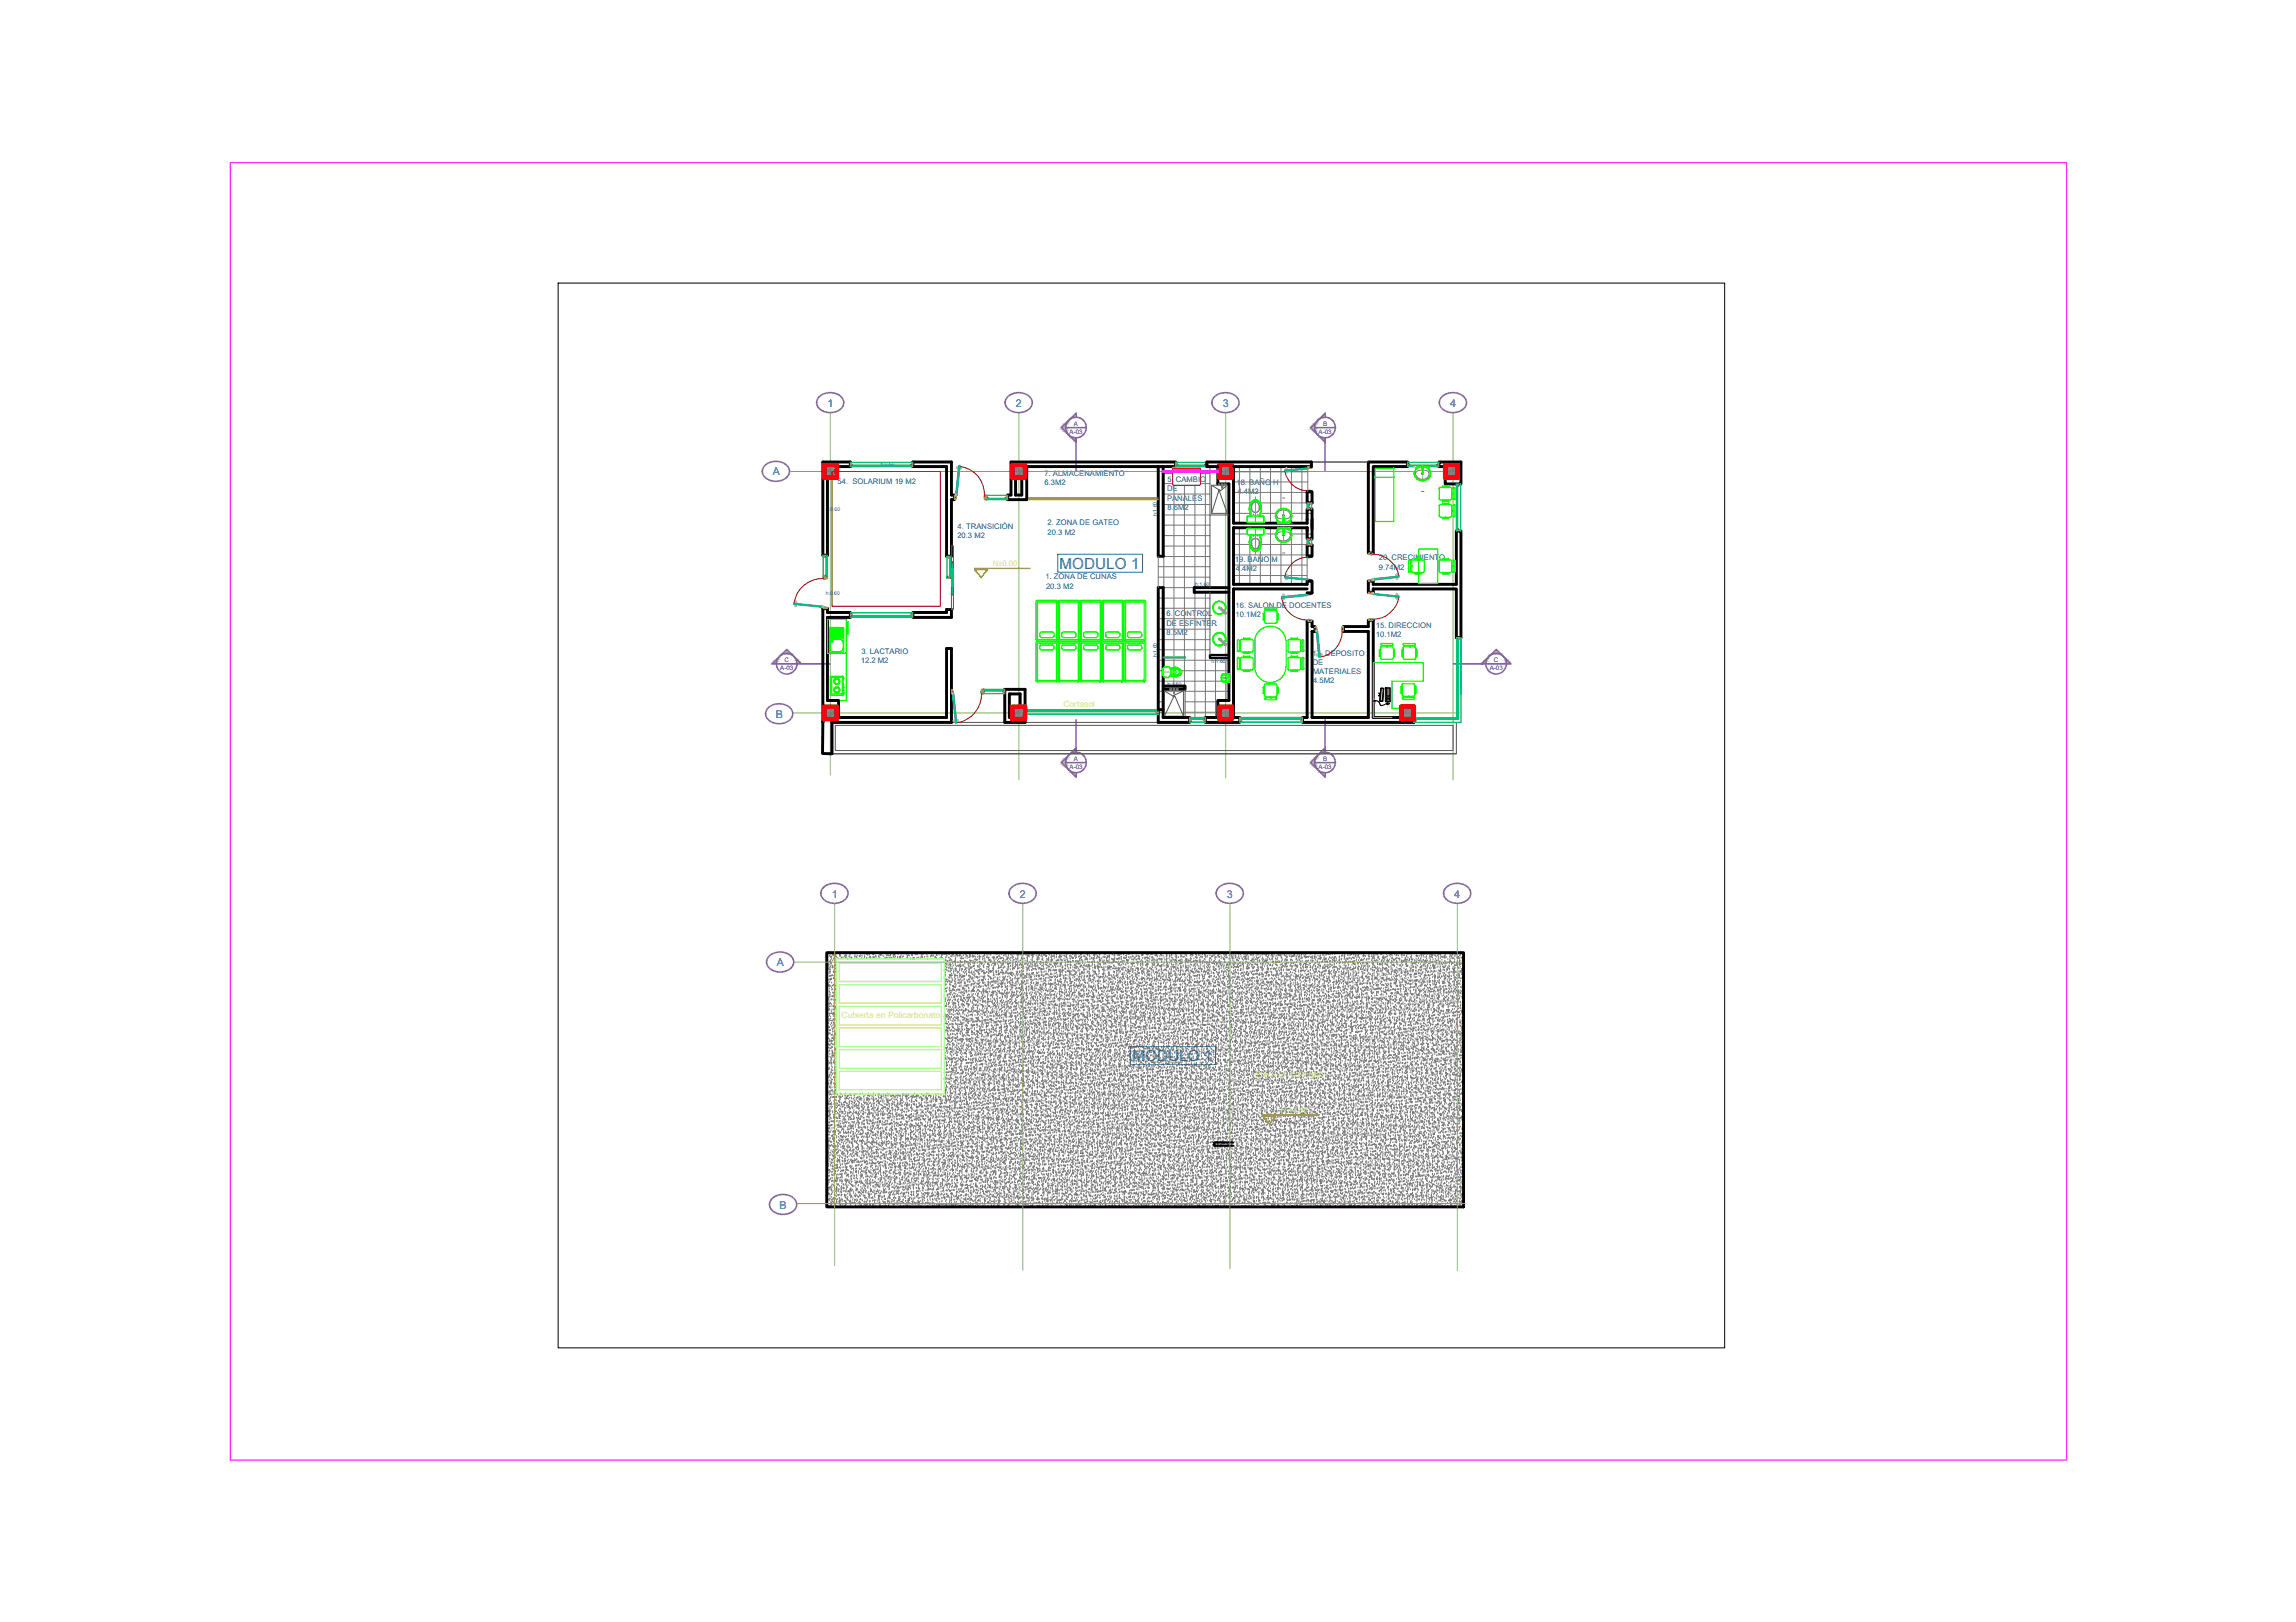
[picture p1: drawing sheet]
<svg xmlns="http://www.w3.org/2000/svg" width="297mm" height="210mm" viewBox="0 0 297 210" stroke-linecap="round" stroke-linejoin="round" font-family="sans-serif">
<defs><g id="words">
<g font-size="2" fill="#005cb8">
<text x="137.1" y="73.6">MODULO 1</text>
<text x="146.5" y="137.3">MODULO 1</text>
</g>
<g font-size="1.4" fill="#00f">
<text x="107" y="52.7">1</text>
<text x="131.4" y="52.7">2</text>
<text x="158.2" y="52.7">3</text>
<text x="187.6" y="52.7">4</text>
<text x="100" y="61.5">A</text>
<text x="100.4" y="92.9">B</text>
<text x="107.6" y="116.2">1</text>
<text x="131.9" y="116.2">2</text>
<text x="158.7" y="116.2">3</text>
<text x="188.1" y="116.2">4</text>
<text x="100.5" y="125">A</text>
<text x="100.9" y="156.4">B</text>
</g>
<g font-size="1.1" fill="#dddd6e">
<text x="137.6" y="91.5">Cortasol</text>
<text x="108.9" y="131.7">Cubierta en Policarbonato</text>
<text x="162.4" y="139.4">Placa en concreto</text>
</g>
<g font-size="1" fill="#005cb8">
<text x="108.4" y="62.7">54. SOLARIUM 19 M2</text>
<text x="135.1" y="61.6">7. ALMACENAMIENTO</text>
<text x="135.1" y="62.8">6.3M2</text>
<text x="151" y="63.5">DE</text>
<text x="151" y="64.8">PAÑALES</text>
<text x="151" y="62.3">5. CAMBIO</text>
<text x="160" y="62.8">18. BAÑO H</text>
<text x="160.1" y="64">4.4M2</text>
<text x="123.9" y="69.7">20.3 M2</text>
<text x="123.9" y="68.5">4. TRANSICIÓN</text>
<text x="135.5" y="68">2. ZONA DE GATEO</text>
<text x="135.5" y="69.2">20.3 M2</text>
<text x="151" y="66">8.6M2</text>
<text x="135.2" y="75">1. ZONA DE CUNAS</text>
<text x="135.3" y="76.2">20.3 M2</text>
<text x="159.8" y="72.7">19. BAÑO M</text>
<text x="159.9" y="73.9">4.4M2</text>
<text x="178.4" y="72.5">20. CRECIMIENTO</text>
<text x="178.4" y="73.7">9.74M2</text>
<text x="150.9" y="79.8">6. CONTROL</text>
<text x="150.9" y="81">DE ESFINTER</text>
<text x="150.9" y="82.1">8.5M2</text>
<text x="159.8" y="78.6">16. SALON DE DOCENTES</text>
<text x="159.8" y="79.8">10.1M2</text>
<text x="178" y="81.3">15. DIRECCION</text>
<text x="178" y="82.5">10.1M2</text>
<text x="111.4" y="85.8">12.2 M2</text>
<text x="111.4" y="84.6">3. LACTARIO</text>
<text x="169.8" y="84.9">17. DEPOSITO</text>
<text x="169.8" y="86">DE</text>
<text x="169.8" y="87.2">MATERIALES</text>
<text x="169.9" y="88.4">4.5M2</text>
</g>
<g font-size="1" fill="#dddd6e">
<text x="128.4" y="73.3">N±0.00</text>
<text x="165.7" y="144">N +4.80</text>
</g>
<g font-size=".8" fill="#00f">
<text x="138.4" y="56.2">A-03</text>
<text x="138.9" y="55.1">A</text>
<text x="170.6" y="56.2">A-03</text>
<text x="171.2" y="55.1">B</text>
<text x="101" y="86.8">A-03</text>
<text x="101.5" y="85.7">C</text>
<text x="192.7" y="86.8">A-03</text>
<text x="193.3" y="85.7">C</text>
<text x="138.4" y="99.5">A-03</text>
<text x="138.9" y="98.4">A</text>
<text x="170.6" y="99.5">A-03</text>
<text x="171.2" y="98.4">B</text>
</g>
<g font-size=".7" fill="#005cb8">
<text x="113.9" y="60.3">h:0.60</text>
<text x="106.9" y="66.1">h:0.60</text>
<text x="149.7" y="66.8" transform="rotate(-90 149.7 66.8)">h:1.60</text>
<text x="106.8" y="77">h:0.60</text>
<text x="154.6" y="75.8">h:1.60</text>
<text x="149.7" y="85" transform="rotate(-90 149.7 85)">h:1.60</text>
<text x="151" y="88.7">h:1.60</text>
<text x="156.7" y="85.8">h:1.60</text>
</g>
</g></defs>
<!-- layer: A_EJES -->
<g fill="none" stroke="#8ab85c" stroke-width=".13">
<path d="M107.4 53.4v46.9M131.8 53.4v47.5M158.6 53.4v47.3M188 53.4v47.5M102.2 61h86.4M102.6 92.3h86.4M150.5 87h2.5M108 116.9v46.9M132.3 116.9v47.5M159.1 116.9v47.3M188.5 116.9v47.5M102.7 124.5h86.5"/>
<path d="M103.1 155.8h86.5"/>
</g>
<!-- layer: A_TEXT-SIMB -->
<g fill="none" stroke="#8a5cb8" stroke-width=".21">
<path d="M106 51.3a2.08 2.08 0 0 1 3.1 .4 1.23 1.23 0 0 1-1.1 1.6 1.74 1.74 0 0 1-2.4-1.2l.1-.4zM130.4 51.3a2.08 2.08 0 0 1 3.1 .4 1.23 1.23 0 0 1-1.2 1.6 1.74 1.74 0 0 1-2.3-1.2l.1-.4zM137.9 55.3h2.6M139.2 54v-.5l-1.9 1.8 1.9 1.9M139.2 56.7v4.2M157.1 51.3a2.08 2.08 0 0 1 3.1 .4 1.23 1.23 0 0 1-1.1 1.6 1.74 1.74 0 0 1-2.3-1.2l.1-.4zM170.1 55.3h2.7M171.4 54v-.5l-1.8 1.8 1.8 1.9M171.4 56.7v4.2M186.5 51.3a2.08 2.08 0 0 1 3.1 .4 1.23 1.23 0 0 1-1.1 1.6 1.74 1.74 0 0 1-2.3-1.2l.1-.4zM99 60.2a2.08 2.08 0 0 1 3 .4 1.23 1.23 0 0 1-1.1 1.6 1.74 1.74 0 0 1-2.3-1.2l.1-.4zM99.4 91.6a2.08 2.08 0 0 1 3.1 .4 1.23 1.23 0 0 1-1.1 1.6 1.74 1.74 0 0 1-2.4-1.2l.1-.4z"/>
<path d="M100.4 85.9h-.5l1.9-1.9 1.9 1.9h-.6M100.4 85.9h6.9M137.9 98.7h2.6M139.2 96.8l-1.9 1.9 1.9 1.9v-.6M139.2 93.1v4.2M170.1 98.7h2.7M171.4 96.8l-1.8 1.9 1.8 1.9v-.6M171.4 93.1v4.2M188 85.9h7.4l-1.8-1.9-1.9 1.9h.5M106.5 114.8a2.08 2.08 0 0 1 3.1 .4 1.23 1.23 0 0 1-1.1 1.6 1.74 1.74 0 0 1-2.3-1.2l.1-.4zM130.9 114.8a2.08 2.08 0 0 1 3.1 .4 1.23 1.23 0 0 1-1.1 1.6 1.74 1.74 0 0 1-2.4-1.2l.1-.4zM157.7 114.8a2.08 2.08 0 0 1 3.1 .4 1.23 1.23 0 0 1-1.1 1.6 1.74 1.74 0 0 1-2.4-1.2l.1-.4z"/>
<path d="M187.1 114.8a2.08 2.08 0 0 1 3.1 .4 1.23 1.23 0 0 1-1.1 1.6 1.74 1.74 0 0 1-2.3-1.2l.1-.4zM99.5 123.7a2.08 2.08 0 0 1 3.1 .4 1.23 1.23 0 0 1-1.1 1.6 1.74 1.74 0 0 1-2.3-1.2l.1-.4zM99.9 155.1a2.08 2.08 0 0 1 3.1 .4 1.23 1.23 0 0 1-1.1 1.6 1.74 1.74 0 0 1-2.3-1.2v-.4z"/>
<circle cx="139.2" cy="55.3" r="1.33"/>
<circle cx="171.4" cy="55.3" r="1.33"/>
<circle cx="101.8" cy="85.9" r="1.33"/>
<circle cx="139.2" cy="98.7" r="1.33"/>
<circle cx="171.4" cy="98.7" r="1.33"/>
<circle cx="193.6" cy="85.9" r="1.33"/>
</g>
<!-- layer: A_PISO-ACHU -->
<g fill="none" stroke="#767676" stroke-width=".13">
<path d="M106.8 60.2l-.2 .1M106.9 60.2l-.3 .3M107 60.2l-.4 .4M107.2 60.2l-.6 .5M107.3 60.2l-.7 .7M107.5 60.2l-.9 .8M107.6 60.2l-1 1M107.8 60.2l-1.2 1.1M107.9 60.2l-1.3 1.2M108 60.2l-1.4 1.4M108.2 60.2l-1.6 1.5M108.3 60.3l-1.6 1.5"/>
<path d="M108.3 60.4l-1.4 1.4M108.3 60.6l-1.3 1.2M108.3 60.7l-1.2 1.1M108.3 60.8l-1 1M108.3 61l-.9 .8M108.3 61.1l-.7 .7M108.3 61.3l-.6 .5M108.3 61.4l-.4 .4M108.3 61.6l-.3 .2M108.3 61.7l-.2 .1M131.1 60.2l-.1 .1M131.2 60.2l-.2 .3"/>
<path d="M131.4 60.2l-.4 .4M131.5 60.2l-.5 .5M131.7 60.2l-.7 .7M131.8 60.2l-.8 .8M131.9 60.2l-.9 1M132.1 60.2l-1.1 1.1M132.2 60.2l-1.2 1.2M132.4 60.2l-1.4 1.4M132.5 60.2l-1.5 1.5M132.6 60.3l-1.6 1.5M132.6 60.4l-1.4 1.4M132.6 60.6l-1.3 1.2"/>
<path d="M132.6 60.7l-1.1 1.1M132.6 60.8l-1 1M132.6 61l-.8 .8M132.6 61.1l-.7 .7M132.6 61.3l-.5 .5M132.6 61.4l-.4 .4M132.6 61.6l-.2 .2M132.6 61.7l-.1 .1M149.8 72h6.7M149.8 73.3h6.7M149.8 74.7h6.7M149.8 72v4h4.7"/>
<path d="M149.8 77.4h6.7M149.8 78.7h6.7M150.5 61.3h1.2M150.5 62.6h1.2M150.5 63.9h6M150.5 65.3h6M150.5 66.6h6M150.5 68h6M150.5 69.3h6M150.5 70.7h6M150.6 61v24M151.9 62.8v22.2"/>
<path d="M153.2 62.8v22.2M154.6 62.8v13.2M154.6 76.6v16.3M155.3 61.3h1.2M155.3 62.6h1.2M155.9 61v15M155.9 76.6v16.3M157.6 62.6h.2M157.7 62.7h.1M157.8 60.2h.1M157.8 62.7v.1h-.2l.1-.1M157.9 60.2l-.1 .1"/>
<path d="M158 62.6h.2M158 63.1h.1M158 63h.1M158.1 62.7v.4M158.1 60.2l-.3 .3M158.1 63.1h.1M158.2 62.7v.4M158.2 60.2l-.4 .4M158.4 60.2l-.6 .6M158.4 62.6h.2M158.5 62.7h.1M158.5 62.7l-.1 .1h.3l-.1-.1"/>
<path d="M158.5 60.2l-.7 .7M158.7 60.2l-.9 .9M158.8 60.2l-1 1M158.9 60.2l-1.1 1.2M159.1 60.2l-1.3 1.3M159.2 60.2l-1.4 1.5M159.4 60.2l-1.6 1.6M159.4 60.3l-1.5 1.5M159.4 60.5l-1.4 1.3M159.4 60.6l-1.3 1.2M159.4 60.8l-1.1 1M159.4 60.9l-1 .9"/>
<path d="M159.4 61l-.8 .8M159.4 61.2l-.7 .6M159.4 61.3l-.5 .5M159.4 61.4l-.4 .4M159.4 61.6l-.2 .2M159.4 61.7l-.1 .1M159.6 70.5h10.1M159.6 71.8h10.1M159.6 61.1h9.6M159.6 62.4h9.6M159.6 63.7h9.5M159.6 65.1h10.1"/>
<path d="M159.6 66.4h10.1M159.6 69.1h6.4M159.6 73.1h9.5M159.6 74.5h9.5M160.3 60.4v7.3M160.3 68.3v7.3M161.7 60.4v7.3M161.7 68.3v7.3M163.1 60.4v7.3M163.1 68.3v7.3M164.4 60.4v7.3M164.4 68.3v7.3"/>
<path d="M165.7 60.4v7.3M165.7 68.3v7.3M165.9 71.6h.3M165.9 64.4h.3M166.2 69.1h3.5M167.1 60.4v6.8M167.1 67.3v.4M167.1 68.3v7.3M168.4 60.4v6.9M168.4 67.5v.2M168.4 68.3v7.3M169.1 72v3.2"/>
<path d="M169.2 60.4v3.2M183.9 63.6h.3M187.1 60.2l-.1 .1M187.2 60.2l-.2 .2M187.4 60.2l-.4 .4M187.5 60.2l-.5 .5M187.6 60.2l-.6 .6M187.8 60.2l-.8 .8M187.9 60.2l-.9 .9M188.1 60.2l-1.1 1.1M188.2 60.2l-1.2 1.2M188.3 60.2l-1.3 1.4"/>
<path d="M188.5 60.2l-1.5 1.5M188.6 60.2l-1.6 1.6M188.6 60.4l-1.5 1.4M188.6 60.5l-1.3 1.3M188.6 61.2l-.6 .6M188.6 61.4l-.4 .4M188.6 60.6l-1.2 1.2M188.6 60.9l-.9 .9M188.6 61.1l-.7 .7M188.6 61.7l-.1 .1M188.6 61.8h.1M188.6 60.8l-1 1"/>
<path d="M188.6 61.5l-.3 .3M106.8 91.5h-.2M106.9 91.5l-.3 .2M107 91.5l-.4 .3M107.2 91.5l-.6 .5M107.3 91.5l-.7 .6M107.5 91.5l-.9 .8M107.6 91.5l-1 .9M107.7 91.5l-1.1 1.1M107.9 91.5l-1.3 1.2M108 91.5l-1.4 1.4M108.1 91.5l-1.5 1.5"/>
<path d="M108.3 91.5l-1.6 1.6M108.3 91.6l-1.5 1.5M108.3 91.8l-1.3 1.3M108.3 91.9l-1.2 1.2M108.3 92.1l-1 1M108.3 92.2l-.9 .9M108.3 92.3l-.7 .8M108.3 92.5l-.6 .6M108.3 92.6l-.4 .5M108.3 92.8l-.3 .3M108.3 92.9l-.2 .2M131 91.5h.1"/>
<path d="M131.1 91.5l-.1 .1M131.3 91.5l-.3 .2M131.4 91.5l-.4 .4M131.6 91.5l-.6 .5M131.7 91.5l-.7 .7M131.9 91.5l-.9 .8M132 91.5l-1 .9M132.2 91.5l-1.2 1.1M132.3 91.5l-1.3 1.2M132.4 91.5l-1.4 1.4M132.6 91.5l-1.6 1.5M132.6 91.5l-1.5 1.6"/>
<path d="M132.6 91.7l-1.4 1.4M132.6 91.8l-1.2 1.3M132.6 92l-1.1 1.1M132.6 92.1l-1 1M132.6 92.3l-.8 .8M132.6 92.4l-.7 .7M132.6 92.6l-.5 .5M132.6 92.7l-.4 .4M132.6 92.9l-.2 .2M132.6 93l-.1 .1M149.8 80.1h6.7M149.8 81.4h6.7"/>
<path d="M149.8 82.8h6.7M149.8 84.1h6.7M149.8 85.4h9.2M149.8 86.8h.7M149.8 88.2h8.3M149.8 89.5h.9M149.8 90.8h.9M149.8 92.2h.9M150.6 85.1v1.3M150.6 87.6v4.7M151.4 89.2h.1M151.4 89.2h.2"/>
<path d="M151.4 89.2v.2h.2l-.1-.1M151.4 89.3h.1M151.5 89.2v.1M151.6 89.2h.1M151.8 89.2h.1M151.8 89.2h.2M151.8 89.6h.1M151.8 89.6v.1M151.8 89.5h.1M151.8 89.2v.5M151.9 85.1v1.3M151.9 87.6v1.6"/>
<path d="M151.9 89.6v.1M151.9 89.2v.5h-.1M152 89.2h.1M152 89.7h.1M152.2 89.2h.1M152.2 89.2h.2M152.2 89.3h.1M152.3 89.2l-.1 .2h.2l-.1-.1M152.3 89.2v.1M152.4 89.2h.1M152.8 86.8h6.2M153.2 85.1v4.1"/>
<path d="M153.3 89.5h5.7M153.3 90.8h4.3M153.3 92.2h4.3M157.3 85.1v7.8M157.8 91.5h.1M158 91.5l-.2 .1M158.1 91.5l-.3 .3M158.2 91.5l-.4 .4M158.4 91.5l-.6 .5M158.5 91.5l-.7 .7M158.6 85.1v2.1M158.6 88.2v2.4"/>
<path d="M158.7 91.5l-.9 .8M158.8 91.5l-1 1M158.9 91.5l-1.1 1.1M159.1 91.5l-1.3 1.3M159.2 91.5l-1.4 1.4M159.4 91.5l-1.6 1.6M159.4 91.9l-1.2 1.2M159.4 91.6l-1.5 1.5M159.4 91.8l-1.3 1.3M159.4 92l-1 1.1M159.4 92.2l-.9 .9M159.4 92.3l-.8 .8"/>
<path d="M159.4 92.4l-.6 .7M159.4 92.6l-.5 .5M159.4 92.7l-.3 .4M159.4 92.9l-.2 .2M159.4 93l-.1 .1M181.3 91.4v.1M181.5 91.4l-.2 .2M181.6 91.4l-.3 .4M181.8 91.4l-.5 .5M181.9 91.4l-.6 .6M182.1 91.4l-.8 .8M182.2 91.4l-.9 .9"/>
<path d="M182.4 91.4l-1.1 1.1M182.5 91.4l-1.2 1.2M182.7 91.4l-1.4 1.4M182.8 91.4l-1.5 1.5M182.9 93v.1M182.9 92.6l-.5 .5M182.9 92.3l-.8 .8M182.9 92.2l-.9 .9M182.9 91.9l-1.2 1.2M182.9 91.5l-1.6 1.6M182.9 91.6l-1.5 1.5M182.9 91.7l-1.3 1.4"/>
<path d="M182.9 92l-1 1.1M182.9 92.4l-.6 .7M182.9 92.7l-.3 .4M182.9 92.9l-.2 .2M107 137.3h.1M107 137.7h.1M107 128.9h.1M107 137.3v.1M107 133.8h.1M107 136.1h.1M107 136.5h.1M107 136.9h.1"/>
<path d="M107 126h.1M107 131.2h.1M107 131.7h.1M107 126.2h.1M107 133.2h.1M107 133.9h.1M107 138.2h.1M107 132.9h.1M107 130.6l.1-.1zM107 136.1h.1zM107 128.4v.1M107 135.3h.1"/>
<path d="M107 135.7h.1M107 140h.1M107 139h.1M107 123.8l.1 .1h-.1zM107 128.3v.1zM107.1 134h.1M107.1 134.5h.1M107.1 134.8h.1M107.1 123.8h.1M107.1 129h.1M107.1 129.5h.1M107.1 134.3h.1"/>
<path d="M107.1 139.5h.1M107.1 124.3h.1M107.1 125.1h.1M107.1 136.3h.1M107.1 125.3h.1zM107.1 130.7h-.1h.1M107.1 132.9h.1M107.1 133.2h.1M107.1 133.7h.1M107.1 126.8h.1M107.1 127.3h.1M107.1 132.1h.1"/>
<path d="M107.1 137.3h.1M107.1 137.8h.1M107.1 129.3h.1M107.1 130.1h.1M107.1 129.3h.1zM107.2 131.6h.1M107.2 132h.1M107.2 132.4h.1M107.2 135.6h.1M107.2 127.5h.1M107.2 134.4h.1M107.2 135.2h.1"/>
<path d="M107.2 139.5h.1M107.2 124.8h.1zM107.2 133.7l-.1 .1zM107.2 138.3h-.1l.1 .1M107.2 132.9l.1 .1zM107.2 138.4l.1-.1zM107.2 130.4h.1M107.2 130.8h.1M107.2 131.2h.1M107.2 124.6h.1M107.2 125.1h.1M107.2 129.9h.1"/>
<path d="M107.2 135.1h.1M107.2 132.5h.1M107.2 127.6l.1-.1zM107.3 129.2h.1M107.3 129.6h.1M107.3 130h.1M107.3 127.7h.1M107.3 132.9h.1M107.3 133.4h.1M107.3 138.2h.1M107.3 125.6h.1M107.3 137.6h.1"/>
<path d="M107.3 126h.1M107.3 127.6h.1M107.3 129.1h.1M107.3 130.7h.1M107.3 132.2h.1M107.3 133.7h.1M107.3 135.3h.1M107.3 136.8h.1M107.3 138.4h.1M107.3 139.9h.1M107.3 131.8v.2h-.2zM107.3 128h.1"/>
<path d="M107.3 128.4h.1M107.3 128.8h.1M107.3 126.4h.1M107.3 130.6h.1M107.3 131.4h.1M107.3 124.5h.1M107.3 129.9h.1M107.3 131.5h.1M107.3 133h.1M107.3 134.5h.1M107.3 136.1h.1M107.3 139.2h.1"/>
<path d="M107.3 130.2h.1zM107.3 135.2h.1v.1zM107.3 127.1h.1M107.3 125.5h.1M107.3 131.2h.1M107.3 136h.1M107.3 123.7h.1M107.3 135.7h.1M107.3 136.5h.1M107.3 123.8h.1M107.3 125.3h.1M107.3 126.8h.1"/>
<path d="M107.3 134.7v.1zM107.4 126h.1M107.4 126.3h.1M107.4 126.8h.1M107.4 128.5h.1M107.4 129h.1M107.4 133.8h.1M107.4 139.1h.1M107.4 139.5h.1M107.4 128.7h.1M107.4 125.7h-.1zM107.4 133.2v.2h-.1z"/>
<path d="M107.4 129.9v-.1h-.1l.1 .1M107.4 124.4h.1zM107.4 124.7h.1M107.4 125.2h.1M107.4 125.5h.1M107.4 123.3h.1M107.4 137.3h.1M107.4 138.8h.1M107.5 123.5h.1M107.5 123.9h.1M107.5 124.3h.1M107.5 126.3h.1"/>
<path d="M107.5 126.8h.1M107.5 131.6h.1M107.5 136.9h.1M107.5 127.6h.1M107.5 131.9h.1M107.5 132.7h.1M107.5 131.2l.1-.1zM107.5 135.6h.1M107.5 137.5l.1-.1zM107.5 123.8h.1zM107.5 132.1h.1zM107.5 134.7l.1-.1v.2z"/>
<path d="M107.5 139.6h.1M107.5 124.6h.1M107.5 129.4h.1M107.5 134.7h.1M107.5 135.1h.1M107.5 139.9h.1M107.5 125h.1M107.5 137h.1M107.5 137.7h.1M107.5 126.6l.1 .1zM107.5 126.7l.1-.1zM107.6 138.4h.1"/>
<path d="M107.6 138.8h.1M107.6 139.2h.1M107.6 124.1h.1M107.6 130h.1M107.6 135.1h.1M107.6 124.7h.1M107.6 126.3h.1M107.6 127.8h.1M107.6 129.4h.1M107.6 130.9h.1M107.6 132.4h.1M107.6 134h.1"/>
<path d="M107.6 135.5h.1M107.6 137.1h.1M107.6 138.6h.1M107.6 137.2h.1M107.6 137.6h.1M107.6 138h.1M107.6 127.2h.1M107.6 132.5h.1M107.6 132.9h.1M107.6 137.7h.1M107.6 123.8h.1M107.6 128.1h.1"/>
<path d="M107.6 139.7h.1zM107.6 134.3h.1v.1zM107.6 136h.1M107.6 136.4h.1M107.6 136.8h.1M107.6 130.3h.1M107.6 130.7h.1M107.6 128.9h.1M107.6 133.2h.1M107.6 132.1l.1-.1v.1zM107.6 128.9l.1 .1M107.7 134.8h.1"/>
<path d="M107.7 135.2h.1M107.7 135.6h.1M107.7 125h.1M107.7 139h.1M107.7 126.3h.1M107.7 138.2h.1M107.7 136.5l-.1 .1zM107.7 123.5h.1zM107.7 133.6h.1M107.7 134h.1M107.7 134.4h.1M107.7 128.1h.1"/>
<path d="M107.7 128.5h.1M107.7 133.3h.1M107.7 138.6h.1M107.7 124.3h.1M107.7 131.3h.1M107.7 136.3h.1M107.7 127.5h.1M107.7 136v.2l-.1-.1zM107.7 125.1l.1 .1h-.2zM107.8 132.7h.1M107.8 133.2h.1M107.8 126.3h.1"/>
<path d="M107.8 131.1h.1M107.8 136.4h.1M107.8 136.8h.1M107.8 125.1h.1M107.8 129.4h.1M107.8 131.2h.1zM107.8 136.6l.1-.1zM107.8 131.5h.1M107.8 131.9h.1M107.8 132.3h.1M107.8 125.9h.1M107.8 130.2h.1"/>
<path d="M107.8 134.4h.1M107.8 135.2h.1M107.9 137.4h.1M107.8 137.5l.1-.1zM107.8 125.8l.1-.1zM107.9 130.3h.1M107.9 130.7h.1M107.9 131.1h.1M107.9 123.7h.1M107.9 124.1h.1M107.9 128.9h.1M107.9 134.2h.1"/>
<path d="M107.9 134.6h.1M107.9 139.5h.1M107.9 127.5h.1M107.9 129.1h.1M107.9 129.5h.1M107.9 129.9h.1M107.9 132h.1M107.9 132.4h.1M107.9 137.3h.1M107.9 125.6h.1M107.9 132.6h.1M107.9 137.6h.1"/>
<path d="M107.9 123.9h.1M107.9 128.4v.1zM107.9 132.9l-.1 .1 .1-.1M107.9 133.4h.1v.1zM107.9 126.5v.1h-.1zM107.9 138.8h.1zM107.9 127.9h.1M107.9 128.3h.1M107.9 128.7h.1M107.9 126.7h.1M107.9 126.4h.1M107.9 139.8h.1"/>
<path d="M107.9 128h.1M107.9 128.1h.1M108 126.7h.1M108 127.1h.1M108 127.5h.1M108 124.5h.1M108 129.8h.1M108 130.2h.1M108 135.1h.1M108 123.7h.1M108 131.5h.1M108 135.7h.1"/>
<path d="M108 136.5h.1M108 124.3h.1M108 125.9h.1M108 127.4h.1M108 129h.1M108 130.5h.1M108 132.1h.1M108 133.6h.1M108 136.7h.1M108 138.2h.1M108 133.9l.1-.1zM108 128l.1-.1v.1z"/>
<path d="M108 125.4h.1M108 126.3h.1M108 128h.1M108 132.9h.1M108 138.1h.1M108 138.5h.1M108 128.7h.1M108 125.2h.1M108 128.2h.1M108 131.3h.1M108 134.4h.1M108 135.9h.1"/>
<path d="M108 137.5h.1M108 139h.1M108 138.3v.1M108 128v.1M108.1 124.6h.1M108.1 125h.1M108.1 127.6h.1M108.1 136.3h.1M108.1 126.9h.1M108.1 133.8h.1M108.1 138.9h.1M108.1 123.6h.1"/>
<path d="M108.1 129.3v.1zM108.1 130.3v.1zM108.1 138.8v.1h-.2zM108.1 135.7h.1M108.1 123.4h.1M108.1 123.8h.1M108.1 124.2h.1M108.1 125.4h.1M108.1 125.8h.1M108.1 130.7h.1M108.1 135.9h.1M108.1 131.9h.1"/>
<path d="M108.1 124.8v.1zM108.1 139.2h.1M108.1 139.5h.1M108.1 140h.1M108.1 133.7h.1M108.1 134.2h.1M108.1 139h.1M108.1 132.7h.1M108.1 137h.1M108.1 137.8h.1M108.1 134.8h.1M108.2 138.7h.1"/>
<path d="M108.2 128.5h.1M108.2 139.2v.1M108.2 129.3l-.1 .1h.1M108.2 123.9h.1M108.3 124.1h.1M108.4 124.1h.1M108.6 123.6h.1M108.6 123.8h.1M108.7 123.3h.1M108.7 123.8h.1M108.7 123.5h.1M108.8 124.1l.1-.2v.2h-.2h.1"/>
<path d="M108.9 123.9h.1M109.1 124h.1M109.3 123.8h.1M109.3 123.7h.1M109.3 124.1h.1M109.4 123.5h.1M109.4 123.9h.1M109.5 123.4h.1M109.5 123.7v-.1h-.1l.1 .1M109.5 123.9h.1M109.6 124.1h.1M109.7 123.4h.1"/>
<path d="M109.8 123.8h.1M109.9 123.8h.1M110 123.6h.1M110 124h.1M110.1 124h.1M110.2 123.4h.1M110.2 124h.1M110.2 124.1h.1M110.3 123.3h.1M110.4 123.3h.1M110.6 123.5h.1M110.6 123.9h.1"/>
<path d="M110.6 123.8h.1M110.8 123.9h.1M110.9 124h.1M110.9 123.7h.1M111.2 123.8v-.1v.1zM111.2 123.4h.1M111.2 123.8h.1M111.2 123.3l.1 .1h-.1l.1-.1M111.4 123.7h.1M111.5 124h.1M111.5 123.8h.1M111.8 123.3h.1"/>
<path d="M111.8 123.7h.1M111.8 124h.1M111.9 123.9h.1M112.1 123.5h.1M112.1 124h.1M112.1 124.1h.1M112.1 123.4v.1zM112.3 123.6h.1M112.3 123.3h-.1h.1M112.4 124.1h.1M112.5 123.6h.1M112.5 123.5h.1"/>
<path d="M112.6 123.9h.1M112.8 124.1h.1M112.9 123.5h.1M112.9 123.8h.1zM113 123.5h.1M113 123.5h-.1zM113.1 123.5h.1M113.1 124h.1M113.2 123.9h.1M113.3 123.8h.1M113.4 123.8h.1M113.4 123.3h.1"/>
<path d="M113.4 124.1h.1M113.7 123.8h.1M113.7 123.4h.1M113.7 123.5h.1M113.7 123.9h.1M113.7 123.3h.1M113.8 124h.1M113.8 123.6h.1zM113.9 123.4l-.1 .1zM113.9 123.6h.1M113.9 123.5l.1-.1zM114 123.3h.1"/>
<path d="M114.1 123.3h.1M114.1 123.7h.1M114.3 123.4h.1M114.3 123.8h.1M114.4 124.1h.1M114.5 124h.1M114.6 124.1h.1M114.7 123.5h.1M114.7 123.9h.1zM114.7 123.4h.1M114.8 123.6h.1M114.9 123.6h.1"/>
<path d="M114.9 124.1h.1M114.9 123.3h.1M114.9 123.7h.1M115.1 123.7h.1v-.2l-.1 .2M115.1 124h.1M115.2 123.6h.1M115.3 124h.1M115.4 123.4h.1M115.6 123.6h.1M115.6 124h.1M115.6 123.8v-.1zM115.6 123.5h.1"/>
<path d="M115.7 123.5h.1v.1zM115.8 124.1h.1M115.9 123.8h.1M116 123.4h.1M116.1 123.9h.1M116.2 123.5h.1M116.4 123.9h.1M116.4 124l.1 .1zM116.4 123.8h.1v.1zM116.4 123.4h.1M116.4 124.1h.1M116.5 123.8h-.1z"/>
<path d="M116.6 123.7h.1M116.7 123.5h.1M116.7 123.4h.1M116.8 123.5h.1M116.8 123.9h.1M116.9 123.8h.1M117.2 123.3h.1M117.2 123.6h.1M117.3 123.5h.1M117.4 123.8l-.1 .1zM117.4 123.4h.1M117.4 123.8h.1"/>
<path d="M117.5 123.6v.1v-.1M117.6 123.7h.1M117.8 124v.1h-.1zM117.9 123.7h.1M118 123.5h.1M118 124.1h.1M118.1 123.7h.1M118.1 124.1h.1M118.2 123.9l.1 .1h-.1l.1-.1M118.2 124.1h.1M118.3 124.1h.1M118.4 123.6h.1"/>
<path d="M118.6 123.5h.1M118.6 123.6h.1M118.6 124h.1M118.6 124.1h.1M118.7 123.3h.1M118.9 124h.1M119.1 124h.1M119.2 123.5h.1M119.2 123.9h.1M119.2 123.7h.1zM119.3 123.5h.1M119.3 123.9h.1"/>
<path d="M119.3 123.6h.1M119.4 124h.1M119.5 123.5h.1M119.6 123.9h.1M119.9 123.4h.1M119.9 123.8h.1M119.9 123.6h.1M120 123.4h.1M120 124.1h.1M120 123.8h.1M120.2 123.3h.1zM120.3 124.1h.1"/>
<path d="M120.4 123.8h.1M120.5 123.3h.1M120.5 123.8h.1M120.6 123.6h.1M120.6 123.3h.1M120.7 123.8h.1M120.7 123.3h.1M120.8 123.7h.1M120.9 123.8h.1v.1zM121.1 124h.1M121.1 123.7h.1M121.1 124.1h.1"/>
<path d="M121.2 123.7h.1M121.5 123.6h.1M121.6 123.3h.1M121.6 123.3l-.1 .1zM121.6 124.1h.1M121.7 124h.1M121.8 123.6h.1M121.8 123.8h.1M121.9 123.7h.1M121.9 123.6h.1M121.9 124h.1M121.9 123.4h.1l-.1 .1"/>
<path d="M122.2 139.6h.1M122.2 125.7h.1M122.2 129.2h.1M122.2 126.5h.1M122.2 131.5h.1M122.2 136h.1M122.2 138.7v.1zM122.2 139.6v.2M122.2 127.9h.1M122.2 128.4h.1M122.2 128.7h.1M122.2 134h.1"/>
<path d="M122.2 138.9h.1M122.2 126.2h.1M122.2 138.2h.1M122.2 123.5h.1M122.2 125h.1M122.2 128.9h.1M122.2 130.4h.1M122.2 132h.1M122.2 133.5h.1M122.2 135.1h.1M122.2 136.6h.1M122.2 138.1h.1"/>
<path d="M122.2 139.7h.1M122.2 128.7v.1M122.2 133.3h.1zM122.2 127.1h.1M122.2 127.6h.1M122.2 133.6h.1M122.2 127h.1M122.2 131.2h.1M122.2 132.1h.1M122.2 124.3h.1M122.2 125.8h.1M122.2 127.4h.1"/>
<path d="M122.2 127v.1zM122.2 127.9h.1zM122.3 125.9h.1M122.3 126.3h.1M122.3 126.8h.1M122.3 126.2h.1M122.3 131.4h.1M122.3 131.8h.1M122.3 136.7h.1M122.3 124.3h.1M122.3 136.3h.1M122.3 137.1h.1"/>
<path d="M122.3 137l.1-.1zM122.3 124.7h.1M122.3 125.1h.1M122.3 125.5h.1M122.3 129.6h.1M122.3 129.4h.1M122.3 134.4h.1M122.3 132.4l.1 .1zM122.3 135.6h.1v.1zM122.3 130.1l.1 .1h-.2zM122.4 123.5h.1M122.4 123.9h.1"/>
<path d="M122.4 124.3h.1M122.4 124h.1M122.4 129.2h.1M122.4 134.5h.1M122.4 139.7h.1M122.4 127.5h.1M122.4 139.5h.1M122.4 123.5l.1-.1zM122.4 130.2h.1zM122.4 139.6h.1M122.4 127h.1M122.4 127.4h.1"/>
<path d="M122.4 132.3h.1M122.4 137.5h.1M122.4 138h.1M122.4 128.3h.1M122.4 132.5h.1M122.4 133.3h.1M122.4 127.9h.1M122.4 131.6l.1-.1v.1zM122.5 138.4h.1M122.5 138.8h.1M122.5 139.2h.1M122.5 135.8h.1"/>
<path d="M122.5 125.6h.1M122.5 137.6h.1M122.5 125.3h.1M122.5 126.8h.1M122.5 128.4h.1M122.5 129.9h.1M122.5 131.4h.1M122.5 133h.1M122.5 134.5h.1M122.5 136.1h.1M122.5 139.1h.1M122.5 137.9v-.1v.1z"/>
<path d="M122.5 124.8v.1v-.1M122.5 137.2h.1M122.5 138h.1M122.5 124.8h.1M122.5 125.2h.1M122.5 130.1h.1M122.5 135.3h.1M122.5 123.7h.1M122.5 130.7h.1M122.5 135.7h.1M122.5 132.5l.1-.1zM122.5 136h.1"/>
<path d="M122.5 136.4h.1M122.5 136.8h.1M122.5 127.9h.1M122.5 133.1h.1M122.5 133.6h.1M122.5 124.5h.1M122.5 128.7h.1M122.5 124.3h.1v.1zM122.5 133.3h.1M122.5 127.1l.1-.1zM122.6 134.8h.1M122.6 135.1h.1"/>
<path d="M122.6 135.6h.1M122.6 131.4h.1M122.6 129.6h.1M122.6 133.8h.1M122.6 134.6h.1M122.6 128.8l-.1 .1zM122.6 133l.1-.1v.1zM122.6 134h.1M122.6 134.3h.1M122.6 125.7h.1M122.6 130.9h.1M122.6 136.2h.1"/>
<path d="M122.6 126.8h.1M122.6 138.8h.1M122.6 139.6h.1M122.6 134.7h.1v.1zM122.7 132.7h.1M122.7 133.2h.1M122.7 133.5h.1M122.7 123.5h.1M122.7 128.7h.1M122.7 129.2h.1M122.7 134h.1M122.7 139.2h.1"/>
<path d="M122.7 139.7h.1M122.7 125h.1M122.7 131.9h.1M122.7 137h.1M122.7 129.3h.1zM122.7 131.5h.1M122.7 132.3h.1M122.7 137.5h.1M122.7 125.7h.1M122.7 130h.1M122.7 134.2l.1 .1h-.1zM122.7 138.7l-.1 .1 .1-.1"/>
<path d="M122.8 130.3h.1M122.8 130.7h.1M122.8 131.1h.1M122.8 126.5h.1M122.8 127h.1M122.8 131.8h.1M122.8 137h.1M122.8 130.8h.1M122.8 135.1h.1M122.8 135.9h.1M122.8 129.7v.1zM122.8 134.4v-.1z"/>
<path d="M122.8 123.5v-.1v.1M122.8 137v-.1v.1zM122.8 123.9v.1v-.1M122.8 129.1h.1M122.8 129.5h.1M122.8 129.9h.1M122.8 124.8h.1M122.8 129.6h.1M122.8 134.8h.1M122.8 135.3h.1M122.8 128.1h.1M122.8 125.2l-.1 .1 .1-.1"/>
<path d="M122.8 131.6l.1-.1zM122.8 139.7l.1-.1zM122.8 127.9h.1M122.8 128.3h.1M122.8 128.7h.1M122.8 124.3h.1M122.8 133.1h.1M122.8 126.3h.1M122.8 133.2h.1M122.8 138.2h.1M122.8 135.2h.1zM122.9 126.6h.1"/>
<path d="M122.9 127.1h.1M122.9 127.5h.1M122.9 127.4h.1M122.9 132.6h.1M122.9 137.9h.1M122.9 127h.1M122.9 131.3h.1M122.9 123.3h.1M122.9 124.9h.1M122.9 126.4h.1M122.9 127.9h.1M122.9 129.5h.1"/>
<path d="M122.9 131h.1M122.9 134.1h.1M122.9 135.7h.1M122.9 137.2h.1M122.9 138.7h.1M122.9 125.8h.1M122.9 126.3h.1M122.9 125.2h.1M122.9 130.4h.1M122.9 130.9h.1M122.9 124.3h.1M122.9 132.1h.1"/>
<path d="M122.9 136.3h.1M122.9 137.1h.1M122.9 124.1h.1M122.9 125.7h.1M122.9 127.2h.1M122.9 128.8h.1M122.9 130.3h.1M122.9 131.8h.1M122.9 133.4h.1M122.9 134.9h.1M122.9 136.5h.1M122.9 138h.1"/>
<path d="M122.9 139.6h.1M122.9 130.6v.1M122.9 139.2h.1zM122.9 133.8h.1v.1zM122.9 126.2h.1M123 124.6h.1M123 125h.1M123 125.4h.1M123 139.2h.1M123 129.4h.1M123 126.1l-.1 .1zM123 128.5v-.1z"/>
<path d="M123 123.4h.1M123 123.8h.1M123 124.2h.1M123 128.2h.1M123 128.7h.1M123 133.5h.1M123 138.8h.1M123 127.5h.1M123 134.5h.1M123 139.5h.1M123 124.8v.1h-.1zM123 135.7v.1h-.1z"/>
<path d="M123 139.1h.1M123 139.9h.1M123 126.5h.1M123 131.3h.1M123 136.6h.1M123 137h.1M123 128.3h.1M123 132.6h.1M123 136l.1 .1h-.1zM123 136.1h.1zM123 126.3l.2-.1v.1zM123.1 137.9h.1"/>
<path d="M123.1 138.3h.1M123.1 138.7h.1M123.1 126h.1M123.1 134.8h.1M123.1 125.6h.1M123.1 133.3h.1M123.1 137.6h.1M123.1 138.4h.1M123.1 131.5l-.1 .1zM123.1 130.7h.1zM123.1 136.7h.1M123.1 137.1h.1"/>
<path d="M123.1 137.5h.1M123.1 123.8h.1M123.1 124.3h.1M123.1 129.1h.1M123.1 134.4h.1M123.1 139.6h.1M123.1 130.7h.1M123.1 139h.1M123.1 127.1h-.1h.1M123.1 137l.1 .2-.2-.1 .2-.1M123.2 135.9h.1M123.2 136.3h.1"/>
<path d="M123.2 126.9h.1M123.2 132.2h.1M123.2 132.6h.1M123.2 137.4h.1M123.2 123.7h.1M123.2 124.5h.1M123.2 135.7h.1M123.2 123.6h.1M123.2 125.2h.1M123.2 126.7h.1M123.2 128.2h.1M123.2 129.8h.1"/>
<path d="M123.2 131.3h.1M123.2 132.9h.1M123.2 134.4h.1M123.2 137.5h.1M123.2 125.3v.1M123.2 134.7h.1M123.2 135.1h.1M123.2 135.5h.1M123.2 128.8h.1M123.2 129.6h.1M123.2 133.8h.1M123.2 128l.1-.1z"/>
<path d="M123.2 137h.1h-.1zM123.2 132.9h.1v.1zM123.2 138.5l.1-.1v.2zM123.3 133.4h.1M123.3 133.9h.1M123.3 134.3h.1M123.3 124.7h.1M123.3 130h.1M123.3 130.4h.1M123.3 135.2h.1M123.3 126.9h.1M123.3 134.6h.1"/>
<path d="M123.3 138.9h.1M123.3 132.5v.1M123.3 138.3v.1v-.1M123.3 127.6v-.1zM123.3 132.2h.1M123.3 132.6h.1M123.3 133.1h.1M123.3 128.2h.1M123.3 133h.1M123.3 138.3h.1M123.3 138.7h.1M123.3 131.9h.1"/>
<path d="M123.3 139.7h.1M123.3 123.5h.1M123.3 127.5v.1h-.1l.1-.1M123.3 131h.1M123.3 131.4h.1M123.3 131.8h.1M123.3 127.8h.1M123.3 136.5h.1M123.3 125h.1M123.3 125.8h.1M123.3 137h.1M123.3 135.2h.1z"/>
<path d="M123.4 129.8h.1M123.4 130.2h.1M123.4 130.6h.1M123.4 125.6h.1M123.4 126h.1M123.4 130.8h.1M123.4 136.1h.1M123.4 130.1h.1M123.4 135.1h.1M123.4 129l.1-.1zM123.4 139.9l.1-.1zM123.4 129.8h.1z"/>
<path d="M123.4 128.6h.1M123.4 129h.1M123.4 129.4h.1M123.4 123.8h.1M123.4 133.9h.1M123.4 134.3h.1M123.4 139.2h.1M123.4 128.2h.1M123.4 135.9h.1M123.4 124.4l.1 .1M123.4 133.4h.1M123.4 137.9h-.1l.1 .1"/>
<path d="M123.4 124.4h.1M123.4 124.4h.1zM123.5 127.8h.1M123.5 128.2h.1M123.5 123.4h.1M123.5 133.2h.1M123.5 128.9v.1h-.1zM123.5 126.5h.1M123.5 127h.1M123.5 127.4h.1M123.5 126.4h.1M123.5 131.7h.1"/>
<path d="M123.5 132.1h.1M123.5 137h.1M123.5 126.3h.1M123.5 127.1h.1M123.5 138.2h.1M123.5 132.1h.1zM123.6 125.4h.1M123.6 125.7h.1M123.6 126.2h.1M123.6 129.5h.1M123.6 129.9h.1M123.6 134.8h.1"/>
<path d="M123.6 131.3h.1M123.6 132.1h.1M123.6 136.4h.1M123.6 135.6h.1M123.6 137.1h.1M123.6 138.6h.1M123.6 130.4v-.1v.1zM123.6 129.9v-.1zM123.6 126.7v-.1zM123.6 138.8v.1h-.1zM123.6 137.4v.1v-.1M123.6 124.1h.1"/>
<path d="M123.6 124.6h.1M123.6 124.9h.1M123.6 124.2h.1M123.6 138.2h.1M123.6 124.4h.1M123.6 129.4h.1M123.6 124.8h.1M123.6 126.3h.1M123.6 127.8h.1M123.6 130.9h.1M123.6 132.5h.1M123.6 134h.1"/>
<path d="M123.6 137.9h.1M123.6 139.5h.1M123.6 134.3v.1zM123.6 123.3h.1M123.6 123.7h.1M123.6 139.8h.1M123.6 127.3h.1M123.6 127.7h.1M123.6 132.6h.1M123.6 137.8h.1M123.6 134.5h.1M123.6 124h.1"/>
<path d="M123.6 125.6h.1M123.6 127.1h.1M123.6 128.7h.1M123.6 130.2h.1M123.6 131.8h.1M123.6 133.3h.1M123.6 125.3l.1 .1h-.1zM123.6 139.7h.1zM123.6 134.3h.1v.1zM123.7 138.7h.1M123.7 139h.1M123.7 139.5h.1"/>
<path d="M123.7 125.5h.1M123.7 130.4h.1M123.7 135.6h.1M123.7 136h.1M123.7 127.5h.1M123.7 128.3h.1M123.7 128.9h.1zM123.7 137.4h.1M123.7 137.9h.1M123.7 138.2h.1M123.7 125.1h.1M123.7 132.6h.1"/>
<path d="M123.7 133.4h.1M123.7 137.6h.1M123.7 123.5h.1zM123.8 135.2h.1M123.7 139.7l.1 .1h-.1zM123.8 136.2h.1M123.8 136.6h.1M123.8 137h.1M123.8 123.3h.1M123.8 128.2h.1M123.8 133.4h.1M123.8 133.8h.1"/>
<path d="M123.8 138.7h.1M123.8 125.7h.1M123.8 130.7h.1M123.8 138.4h.1M123.8 126.3h.1zM123.8 135h.1M123.8 135.4h.1M123.8 135.8h.1M123.8 131.2h.1M123.8 131.6h.1M123.8 136.5h.1M123.8 123.8h.1"/>
<path d="M123.8 135.7h.1M123.8 130.7l-.1 .1zM123.8 131.7v.1h-.1zM123.9 133.8h.1M123.9 134.2h.1M123.9 134.6h.1M123.9 126h.1M123.9 140h.1M123.9 124.6h.1M123.9 128.8h.1M123.9 129.6h.1M123.9 134.3h.1"/>
<path d="M123.9 135.8h.1M123.9 137.3h.1M123.9 138.9h.1M123.9 133.2h.1v-.1l-.1 .1M123.9 136.5v.1v-.1M123.9 125.8v-.1zM123.9 133h.1M123.9 133.4h.1M123.9 123.8h.1M123.9 129h.1M123.9 129.5h.1M123.9 139.5h.1"/>
<path d="M123.9 123.5h.1M123.9 125h.1M123.9 126.5h.1M123.9 128.1h.1M123.9 131.2h.1M123.9 132.7h.1M123.9 131.7l.1-.1v.1zM123.9 131.8h.1M123.9 132.2h.1M123.9 132.6h.1M123.9 127.3h.1M123.9 132.1h.1"/>
<path d="M123.9 137.8h.1M123.9 126.9h.1M123.9 132h.1M123.9 139.7h.1M123.9 136.1v.1zM123.9 138.8h.1zM123.9 133.4h.1v.1zM124 130.5h.1M124 131h.1M124 131.3h.1M124 126.8h.1M124 125h.1"/>
<path d="M124 137h.1M124 127.1h.1M124 128h.1zM124 129.3h.1M124 129.7h.1M124 130.1h.1M124 124.6h.1M124 125.1h.1M124 129.9h.1M124 135.1h.1M124 135.6h.1M124 125.8h.1"/>
<path d="M124 130.9h.1M124 123.7h.1l.1-.2-.1 .2M124.1 128.1h.1M124.1 128.5h.1M124.1 128.9h.1M124.1 132.9h.1M124.1 133.4h.1M124.1 138.2h.1M124.1 135.1h.1M124.1 135.9h.1M124.1 137h.1M124.1 126.9h.1"/>
<path d="M124.1 127.3h.1M124.1 127.7h.1M124.1 127.6h.1M124.1 128.2h.1M124.1 133.2h.1M124.1 130.3h.1v.1zM124.1 125.7h.1M124.1 126.1h.1M124.1 126.5h.1M124.1 125.5h.1M124.1 130.7h.1M124.1 131.2h.1"/>
<path d="M124.1 136h.1M124.1 126.3h.1M124.1 138.3h.1M124.1 128l.1 .1h-.1zM124.1 132.5v.1M124.1 134.5v.1h-.1zM124.1 135.7h.1M124.1 124.9h.1zM124.2 124.9h.1M124.2 125.3h.1M124.2 129h.1M124.2 133.8h.1"/>
<path d="M124.2 139h.1M124.2 139.5h.1M124.2 127.1h.1M124.2 131.3h.1M124.2 132.1h.1M124.2 125.1l.1-.1v.1zM124.2 135.9h.1v.1zM124.2 123.7h.1M124.2 124.1h.1M124.2 124.5h.1M124.2 128.5h.1M124.2 124.4h.1"/>
<path d="M124.2 136.4h.1M124.2 137.2h.1M124.2 132.6l.1-.1v.1zM124.2 137.9h.1zM124.3 139.8h.1M124.3 126.3h.1M124.3 126.8h.1M124.3 131.6h.1M124.3 136.8h.1M124.3 137.3h.1M124.3 129.5h.1M124.3 134.5h.1"/>
<path d="M124.3 132.3h.1M124.3 133.9h.1M124.3 135.4h.1M124.3 137h.1M124.3 138.5h.1M124.3 129h.1zM124.3 137.9l-.1 .1h.1M124.3 138.6h.1M124.3 139h.1M124.3 139.4h.1M124.3 124.6h.1M124.3 134.6h.1"/>
<path d="M124.3 135.1h.1M124.3 139.9h.1M124.3 123.3h.1M124.3 127.6h.1M124.3 139.5h.1M124.3 126.2h.1M124.3 127.7h.1M124.3 129.3h.1M124.3 130.8h.1M124.3 134.7h.1M124.3 136.2h.1M124.3 137.8h.1"/>
<path d="M124.3 139.3h.1M124.3 133.4l-.1 .1zM124.3 127.2h.1M124.4 137.3h.1M124.4 137.7h.1M124.4 138.1h.1M124.4 124.1h.1M124.4 129.4h.1M124.4 128.4h.1M124.4 132.6h.1M124.4 133.4h.1M124.4 123.9h.1"/>
<path d="M124.4 125.4h.1M124.4 127h.1M124.4 128.5h.1M124.4 130.1h.1M124.4 131.6h.1M124.4 133.2h.1M124.4 124.4v.1M124.4 137.3v.1zM124.4 136.1h.1M124.4 136.5h.1M124.4 136.9h.1M124.4 127.2h.1"/>
<path d="M124.4 132.4h.1M124.4 132.9h.1M124.4 125.7h.1M124.4 137.6h.1M124.4 138.4h.1M124.4 129.4h.1v.1zM124.4 134.4h.1v.1zM124.4 134.9h.1M124.4 135.3h.1M124.4 135.7h.1M124.4 130.7h.1M124.4 135.5h.1"/>
<path d="M124.4 123.8h.1M124.4 135.8h.1M124.4 138.9v.1zM124.4 124h.1zM124.4 134.8h.1M124.4 126.3l.1 .2h-.1zM124.5 133.7h.1M124.5 134.1h.1M124.5 134.5h.1M124.5 125h.1M124.5 130.2h.1M124.5 124.6h.1"/>
<path d="M124.5 128.8h.1M124.5 129.9h-.1zM124.5 132.5h.1M124.5 132.9h.1M124.5 133.3h.1M124.5 128h.1M124.5 128.5h.1M124.5 138.6h.1M124.5 139h.1M124.5 129.6h.1M124.5 133.9h.1M124.5 134.7h.1"/>
<path d="M124.5 125.4h.1M124.5 139.8h.1v.1zM124.5 131.7l.1-.1v.1zM124.6 131.2h.1M124.6 131.7h.1M124.6 132.1h.1M124.6 126.3h.1M124.6 136.4h.1M124.6 136.8h.1M124.6 126.9h.1M124.6 138.9h.1M124.6 139.7h.1"/>
<path d="M124.6 129.5h.1M124.6 131.1h.1M124.6 132.6h.1M124.6 134.2h.1M124.6 135.7h.1M124.6 137.2h.1M124.6 138.8h.1M124.6 126.3h.1zM124.6 130.4h.1M124.6 130.9h.1M124.6 125.8h.1M124.6 125.1h.1"/>
<path d="M124.6 132h.1M124.6 137h.1M124.6 123.4h.1M124.6 124.9h.1M124.6 126.5h.1M124.6 128h.1M124.6 130.9l.1-.1v.1M124.6 135.3l.1 .1h-.1l.1-.1M124.6 137v.1M124.6 127.7v.2h-.1zM124.6 138.7h-.1zM124.7 129.2h.1"/>
<path d="M124.7 129.6h.1M124.7 130.1h.1M124.7 123.7h.1M124.7 124.1h.1M124.7 128.9h.1M124.7 134.2h.1M124.7 134.6h.1M124.7 139.4h.1M124.7 125.8h.1M124.7 139.3h.1M124.7 128h.1M124.7 128.4h.1"/>
<path d="M124.7 128.8h.1M124.7 132.4h.1M124.7 137.2h.1M124.7 130.9h.1M124.7 135.1h.1M124.7 135.9h.1M124.7 126.3v.1M124.7 128.5h.1v.1zM124.7 126.8h.1M124.7 127.2h.1M124.7 127.6h.1M124.7 126.7h.1"/>
<path d="M124.7 132h.1M124.7 128.2h.1M124.7 133.9h.1M124.8 125.6h.1M124.8 126h.1M124.8 126.4h.1M124.8 124.5h.1M124.8 129.8h.1M124.8 130.2h.1M124.8 135h.1M124.8 133.3h.1M124.8 138.3h.1"/>
<path d="M124.8 127.3l.1-.1zM124.8 136.2v.1h-.1l.1-.1M124.8 129.1v.2l-.1-.1zM124.8 124.4h.1M124.8 124.8h.1M124.8 125.2h.1M124.8 128h.1M124.8 138.1h.1M124.8 138.5h.1M124.8 126.3h.1M124.8 127.1h.1M124.8 131.4h.1"/>
<path d="M124.8 136.2h.1zM124.8 130.8l.1-.1v.1zM124.9 123.5h.1M124.9 124h.1M124.9 127.6h.1M124.9 132.8h.1M124.9 124.4h.1M124.9 132.1h.1M124.9 136.4h.1M124.9 131.8h-.1M124.9 125.4h.1zM124.9 139.3h.1"/>
<path d="M124.9 139.7h.1M124.9 125.4h.1M124.9 125.8h.1M124.9 130.6h.1M124.9 135.9h.1M124.9 136.3h.1M124.9 129.5h.1M124.9 137.2h.1M125 138.1h.1M125 138.5h.1M125 138.9h.1M125 134.1h.1"/>
<path d="M125 139h.1M125 123.3h.1M125 134.5h.1M125 128.2v-.1zM125 130.5v.2l-.1-.1zM125 137.1v.1M125 138.4h.1M125 136.8h.1M125 137.3h.1M125 137.6h.1M125 123.6h.1M125 128.4h.1"/>
<path d="M125 133.7h.1M125 127.6h.1M125 132.6h.1M125 139.6h.1M125 129.1h.1M125 130.7h.1M125 132.2h.1M125 135.3h.1M125 139.9h.1M125 123.7l.1-.1zM125 132.7v-.1v.1M125 137.1l-.1 .1h.1"/>
<path d="M125 132l.1-.1v.1zM125 127.6h.1v.1zM125 135.7h.1M125 136h.1M125 136.5h.1M125 126.2h.1M125 131.5h.1M125 131.9h.1M125 125.7h.1M125 133.4h.1M125 137.7h.1M125 124.5h.1"/>
<path d="M125 126h.1M125 129.9h.1M125 133h.1M125 134.6h.1M125 136.1h.1M125 139.2h.1M125 133v.1M125.1 134.4h.1M125.1 134.8h.1M125.1 135.2h.1M125.1 129.7h.1M125.1 139.8h.1"/>
<path d="M125.1 130.7h.1M125.1 138.5h.1M125.1 123.8h.1M125.1 125.3h.1M125.1 126.9h.1M125.1 128.4h.1M125.1 133l-.1 .1M125.1 133.6h.1M125.1 134h.1M125.1 124.1h.1M125.1 129.3h.1M125.1 134.5h.1"/>
<path d="M125.1 124.6h.1M125.1 135.8h.1M125.1 129.1l.1-.1zM125.1 133.6l.1-.1v.1M125.1 138l.1 .1h-.1l.1-.1M125.1 129.9h.1zM125.1 135.3h.1zM125.2 132.4h.1M125.2 132.8h.1M125.2 133.2h.1M125.2 127.1h.1M125.2 127.5h.1"/>
<path d="M125.2 132.3h.1M125.2 137.6h.1M125.2 138h.1M125.2 128.9h.1M125.2 129.6h.1M125.2 133.9h.1M125.2 124.5h.1zM125.2 131.2h.1M125.2 131.6h.1M125.2 132h.1M125.2 135.9h.1M125.2 127h.1"/>
<path d="M125.2 134.7h.1M125.2 139h.1M125.2 124.5l.1 .1h-.1l.1-.1M125.3 130h.1M125.3 130.4h.1M125.3 130.8h.1M125.3 124.9h.1M125.3 125.3h.1M125.3 130.1h.1M125.3 135.4h.1M125.3 132h.1M125.3 139.8h.1"/>
<path d="M125.3 133.3v.1h-.1zM125.3 137.6v-.1zM125.3 128.7h.1M125.3 129.1h.1M125.3 129.6h.1M125.3 127.9h.1M125.3 133.2h.1M125.3 133.7h.1M125.3 138.4h.1M125.3 125.1h.1M125.3 125.9h.1M125.3 137h.1"/>
<path d="M125.3 126.3h.1M125.3 129.4h.1M125.3 131h.1M125.3 132.5h.1M125.3 134h.1M125.3 135.6h.1M125.3 137.1h.1M125.3 138.7h.1M125.3 130l.1-.1zM125.3 139h.1M125.3 127.5h.1M125.3 128.3h.1"/>
<path d="M125.3 131.5h.1M125.3 130.9h.1M125.3 135.2h.1M125.3 124.8h.1M125.3 134.5h.1M125.3 132.1v.1l.1-.1M125.4 126.3h.1M125.4 126.7h.1M125.4 127.1h.1M125.4 125.7h.1M125.4 131h.1M125.4 136.2h.1"/>
<path d="M125.4 128.2h.1M125.4 135.9h.1M125.4 125.4v.1h-.1l.1-.1M125.4 139.8h.1zM125.4 126.7l-.1 .1h.1M125.4 125.5h.1M125.4 125.9h.1M125.4 123.5h.1M125.4 128.8h.1M125.4 129.3h.1M125.4 134.1h.1M125.4 139.3h.1"/>
<path d="M125.4 139.8h.1M125.4 133.3h.1M125.4 134.4h.1zM125.4 123.8l.1 .1h-.2zM125.4 134.7l.1 .1h-.2zM125.5 124.3h.1M125.5 124.7h.1M125.5 125.1h.1M125.5 137.6h.1M125.5 126.3h.1M125.5 127.1h.1M125.5 138.3h.1"/>
<path d="M125.5 130.9v.1zM125.5 139.9h.1M125.5 123.6h.1M125.5 123.5h.1M125.5 123.9h.1M125.5 139.6h.1M125.5 126.6h.1M125.5 131.9h.1M125.5 137.1h.1M125.5 131.4h.1M125.5 132.2h.1M125.5 136.5h.1"/>
<path d="M125.5 135.4h.1M125.5 129h-.1h.1v.1M125.5 138.4h.1M125.5 138.8h.1M125.5 139.2h.1M125.5 124.4h.1M125.5 124.9h.1M125.5 129.7h.1M125.5 134.9h.1M125.5 124.5h.1M125.5 129.5h.1M125.5 137.2h.1"/>
<path d="M125.5 136.7l.1-.1zM125.6 137.6h.1M125.6 138h.1M125.6 133.2h.1M125.6 134.5h.1M125.6 126.3l-.1 .1M125.6 125.2v.1h-.1zM125.6 125.9h.1zM125.6 136.1v.1h-.1zM125.6 136.4h.1M125.6 136.8h.1M125.6 137.2h.1"/>
<path d="M125.6 127.5h.1M125.6 132.7h.1M125.6 123.4h.1M125.6 127.6h.1M125.6 128.4h.1M125.6 139.6h.1M125.7 136.3h.1M125.6 131.2v.1l.1-.1M125.7 135.1h.1M125.7 135.6h.1M125.7 135.9h.1M125.7 125.3h.1"/>
<path d="M125.7 130.5h.1M125.7 131h.1M125.7 135.8h.1M125.7 132.6h.1M125.7 133.4h.1M125.7 137.7h.1M125.7 137.6l.1-.1zM125.7 133.9h.1M125.7 134.3h.1M125.7 134.8h.1M125.7 139.3h.1M125.7 125.7h.1"/>
<path d="M125.7 130.8h.1M125.7 138.5h.1M125.7 124.4h.1M125.7 125.9h.1M125.7 127.5h.1M125.7 129h.1M125.7 130.6h.1M125.7 132.1h.1M125.7 133.7h.1M125.7 135.2h.1M125.7 136.7h.1M125.7 138.3h.1"/>
<path d="M125.7 139.8h.1M125.7 127.3l.1 .1h-.1l.1-.1M125.7 131.8h-.1h.1M125.7 139h.1M125.7 128.2l.1-.1v.1zM125.7 133.5h.1zM125.8 132.7h.1M125.8 133.1h.1M125.8 133.5h.1M125.8 128.3h.1M125.8 128.7h.1M125.8 133.6h.1"/>
<path d="M125.8 138.8h.1M125.8 123.8h.1M125.8 135.8h.1M125.8 125.2h.1M125.8 126.8h.1M125.8 129.9h.1M125.8 131.4h.1M125.8 132.9h.1M125.8 134.5h.1M125.8 136h.1M125.8 137.6h.1M125.8 139.1h.1"/>
<path d="M125.8 126.5v.2h-.1zM125.8 131.5h.1M125.8 131.9h.1M125.8 132.3h.1M125.8 126.1h.1M125.8 126.5h.1M125.8 136.6h.1M125.8 137.1h.1M125.8 124.6h.1M125.8 128.9h.1M125.8 129.7h.1M125.8 123.7h.1"/>
<path d="M125.8 132.8l.1-.1zM125.8 130.3h.1M125.8 130.7h.1M125.8 131.1h.1M125.8 134.9h.1M125.8 133.9h.1M125.8 134.7h.1M125.8 139h.1M125.8 128.2l.1 .1zM125.8 137.2h.1M125.8 135.8h.1zM125.9 129.5h.1"/>
<path d="M125.9 129.9h.1M125.9 123.9h.1M125.9 124.4h.1M125.9 129.2h.1M125.9 134.4h.1M125.9 139.7h.1M125.9 127h.1M125.9 132.1h.1M125.9 139.8h.1M125.9 125h.1v.1zM125.9 128.2h.1M125.9 128.7h.1"/>
<path d="M125.9 129.1h.1M125.9 132.3h.1M125.9 132.7h.1M125.9 137.5h.1M125.9 125.1h.1M125.9 137.1h.1M125.9 123.8v-.1v.1h.1M125.9 138.8v.2h-.1zM125.9 127.9v.2l-.1-.1zM125.9 130.4h.1M126 127.1h.1M126 127.4h.1"/>
<path d="M126 127.9h.1M126 130.5h.1M126 125.9h.1M126 130.1h.1M126 131h.1M126 138.1l.1-.1-.1 .2zM126 129.4l.1-.1v.2zM126 125.8h.1M126 126.3h.1M126 126.6h.1M126 124.8h.1M126 135.3h.1"/>
<path d="M126 135.2h.1M126 136h.1M126 124.6h.1M126 126.2h.1M126 127.7h.1M126 129.3h.1M126 130.8h.1M126 132.3h.1M126 133.9h.1M126 135.4h.1M126 137h.1M126 138.5h.1"/>
<path d="M126 127.3l.1-.1v.1zM126.1 124.6h.1M126.1 125h.1M126.1 125.4h.1M126.1 127.9h.1M126.1 128.3h.1M126.1 133.1h.1M126.1 138.4h.1M126.1 138.8h.1M126.1 133.3h.1M126.1 129.1v.1h-.1zM126.1 133.7h-.1l.1-.1v.1"/>
<path d="M126.1 123.4h.1M126.1 123.8h.1M126.1 124.2h.1M126.1 136.6h.1M126.1 126.4h.1M126.1 124.6v.1zM126.1 132.6h-.1h.1M126.1 139.5h.1M126.1 139.9h.1M126.1 125.7h.1M126.1 126.1h.1M126.1 130.9h.1"/>
<path d="M126.1 136.2h.1M126.1 127.2h.1M126.1 131.4h.1M126.1 132.2h.1M126.2 138.3h.1M126.2 138.7h.1M126.2 139.1h.1M126.2 123.9h.1M126.2 128.7h.1M126.2 134h.1M126.2 134.4h.1M126.2 139.2h.1"/>
<path d="M126.2 124.5h.1M126.2 136.5h.1M126.2 137.3h.1M126.2 134.9v.1M126.2 124.1h.1v.1zM126.2 137.1h.1M126.2 137.5h.1M126.2 137.9h.1M126.2 123.5h.1M126.2 132.2h.1M126.2 129.6h.1M126.2 134.6h.1"/>
<path d="M126.2 130l.1 .1h-.1zM126.2 134.5l-.1 .1zM126.2 129.5v.1M126.2 130.7l.1 .1h-.2l.2-.1M126.3 136.3h.1M126.3 136.7h.1M126.3 126.5h.1M126.3 131.8h.1M126.3 137h.1M126.3 123.4h.1M126.3 127.6h.1M126.3 139.6h.1"/>
<path d="M126.3 125.6h.1M126.3 137.2l.1-.1zM126.3 129.5l-.1 .1M126.3 135.1h.1M126.3 135.5h.1M126.3 135.9h.1M126.3 129.6h.1M126.3 130h.1M126.3 134.8h.1M126.3 128.4h.1M126.3 132.7h.1M126.3 133.5h.1"/>
<path d="M126.3 135.5l.1-.1zM126.3 131.8h.1zM126.3 126.4l.1-.1v.1zM126.4 133.8h.1M126.4 134.3h.1M126.4 134.6h.1M126.4 124.3h.1M126.4 138.3h.1M126.4 125.7h.1M126.4 137.7h.1M126.4 138.5h.1M126.4 139.9l-.1 .1z"/>
<path d="M126.4 132.6h.1M126.4 133h.1M126.4 133.4h.1M126.4 127.4h.1M126.4 127.8h.1M126.4 137.9h.1M126.4 130.8h.1M126.4 135.9h.1M126.4 136.6h.1M126.4 138.1h.1M126.4 139.7h.1M126.4 132.1v.1h-.1z"/>
<path d="M126.4 139.4h.1v.1zM126.4 131.4h.1M126.4 131.8h.1M126.4 132.2h.1M126.4 125.6h.1M126.4 130.4h.1M126.4 135.7h.1M126.4 136.1h.1M126.4 123.9h.1M126.4 124.6h.1M126.4 128.9h.1M126.4 125.8h.1"/>
<path d="M126.4 132h.1M126.4 133.5h.1M126.4 135.1h.1M126.4 139h.1M126.4 126.4v.1zM126.4 131h.1M126.4 134h.1zM126.5 130.2h.1M126.5 130.6h.1M126.5 131h.1M126.5 125.2h.1M126.5 133.9h.1"/>
<path d="M126.5 129.7h.1M126.5 134h.1M126.5 123.5h.1M126.5 125.1h.1M126.5 126.6h.1M126.5 128.2h.1M126.5 131.2h.1M126.5 132.8h.1M126.5 134.3h.1M126.5 135.9h.1M126.5 137.4h.1M126.5 129h.1"/>
<path d="M126.5 129.4h.1M126.5 129.8h.1M126.5 123.4h.1M126.5 133.5h.1M126.5 138.7h.1M126.5 127h.1M126.5 134.8h.1M126.5 139h.1M126.5 139.8h.1M126.6 128.2h.1M126.6 128.6h.1M126.6 131.3h.1"/>
<path d="M126.6 131.7h.1M126.6 136.5h.1M126.6 132.1h.1M126.6 133.5v.1h-.1zM126.6 131.8v.1h-.1zM126.6 136.4h-.1h.1v.1M126.6 136.3v-.1zM126.6 128.6h-.1M126.6 127h.1M126.6 127.4h.1M126.6 127.8h.1M126.6 126h.1"/>
<path d="M126.6 125.2h.1M126.6 125.9h.1M126.6 130.2h.1M126.6 137.1h.1M126.6 130.9h.1zM126.6 125.5l.1-.1v.1zM126.6 125.7h.1M126.6 126.1h.1M126.6 126.5h.1M126.6 123.8h.1M126.6 129.1h.1M126.6 129.5h.1"/>
<path d="M126.6 134.3h.1M126.6 139.6h.1M126.6 131h.1M126.6 135.2h.1M126.7 124.5h.1M126.7 124.9h.1M126.7 125.3h.1M126.7 127.3h.1M126.7 132.1h.1M126.7 137.4h.1M126.7 137.9h.1M126.7 128.3h.1"/>
<path d="M126.7 136h.1M126.7 135.3h.1M126.7 136.9h.1M126.7 138.4h.1M126.7 140h.1M126.7 123.3h.1M126.7 123.7h.1M126.7 124.1h.1M126.7 126.9h.1M126.7 135.7h.1M126.7 133.3h.1M126.7 126.1h.1"/>
<path d="M126.7 127.6h.1M126.7 129.2h.1M126.7 130.7h.1M126.7 132.3h.1M126.7 133.8h.1M126.7 123.8h.1zM126.8 128.3h.1M126.7 132.8l.1 .1h-.1zM126.7 133.2l.1-.1zM126.7 137.3h-.1zM126.7 124v.1h-.1zM126.7 134.9v.1h-.1z"/>
<path d="M126.8 139h.1M126.8 139.4h.1M126.8 139.8h.1M126.8 124.7h.1M126.8 125.1h.1M126.8 129.9h.1M126.8 135.2h.1M126.8 126.4h.1M126.8 127.2h.1M126.8 131.5h.1M126.8 138.4h.1M126.8 136.4h.1v-.1l-.1 .1"/>
<path d="M126.8 138.5h-.1h.1M126.8 138.2h.1M126.8 138.6h.1M126.8 133h.1M126.8 133.4h.1M126.8 138.3h.1M126.8 124.5h.1M126.8 132.2h.1M126.8 136.5h.1M126.8 127.7h.1M126.9 137h.1M126.9 137.4h.1"/>
<path d="M126.9 137.8h.1M126.9 127.7h.1M126.9 129.6h.1M126.9 137.3h.1M126.9 133.7h.1M126.9 135.4h.1M126.9 135.8h.1M126.9 136.2h.1M126.9 136.6h.1M126.9 125.5h.1M126.9 130.8h.1M126.9 131.2h.1"/>
<path d="M126.9 136.1h.1M126.9 123.4h.1M126.9 134.6h.1M126.9 124.7h.1v.1zM126.9 130h.1zM126.9 138.2l-.1 .1zM126.9 125.4v.1h-.1zM126.9 134.5h.1M126.9 135h.1M126.9 129h.1M126.9 133.9h.1M126.9 139.1h.1"/>
<path d="M126.9 139.5h.1M126.9 128.5h.1M126.9 132.7h.1M126.9 139.7h.1M126.9 129.2v.1zM126.9 126.8l.2 .1M127 133.4h.1M127 133.7h.1M127 134.2h.1M127 123.3h.1M127 128.6h.1M127 137.3h.1"/>
<path d="M127 125.8h.1M127 133.5h.1M127 137.8h.1M127 126.8h.1v.1M127 124.6h-.1h.1M127 132.1h.1M127 132.6h.1M127 132.9h.1M127 126.4h.1M127 126.8h.1M127 131.7h.1M127 136.9h.1"/>
<path d="M127 130.8h.1M127 138.6h.1M127 132.3l.1-.1zM127.1 130.9h.1M127.1 131.3h.1M127.1 131.7h.1M127.1 124.6h.1M127.1 134.7h.1M127.1 135.1h.1M127.1 140h.1M127.1 123.9h.1M127.1 124.7h.1"/>
<path d="M127.1 135.9h.1M127.1 130.1h.1M127.1 134.6v.1h-.1zM127.1 139.1l-.1 .1 .1-.1M127.1 137.6h-.1l.1 .1M127.1 137.6v.2h-.2zM127.1 130.5h.1M127.1 124.2h.1M127.1 129.5h.1M127.1 129h.1M127.1 129.7h.1M127.1 134h.1"/>
<path d="M127.1 131.8h.1M127.1 133.4h.1M127.1 134.9h.1M127.1 136.5h.1M127.1 138h.1M127.1 139.5h.1M127.1 139.1l.1-.1v.2h-.1M127.1 139.9h.1v.1zM127.1 128.2h.1v.1zM127.1 126.8v.1M127.2 128.9h.1M127.2 129.3h.1"/>
<path d="M127.2 129.7h.1M127.2 127.3h.1M127.2 132.5h.1M127.2 133h.1M127.2 137.8h.1M127.2 127.1h.1M127.2 134.8h.1M127.2 139h.1M127.2 124.1h.1M127.2 125.7h.1M127.2 127.2h.1M127.2 128.8h.1"/>
<path d="M127.2 130.3h.1M127.2 135.7h.1M127.2 137.3h.1M127.2 138.8h.1M127.2 125.6l-.1 .1 .1-.1M127.2 126.8l-.1 .1M127.2 127.7h.1M127.2 128.1h.1M127.2 128.5h.1M127.2 130.8h.1M127.2 135.6h.1M127.2 132.1h.1"/>
<path d="M127.2 139.8h.1M127.2 123.4h.1M127.2 125h.1M127.2 126.5h.1M127.2 128h.1M127.2 129.6h.1M127.2 131.1h.1M127.2 132.7h.1M127.2 134.2h.1M127.2 135.6h.1zM127.2 123.7l.1 .1zM127.2 129.1h.1z"/>
<path d="M127.2 126.9h.1M127.2 125.1h.1M127.2 139.1h.1M127.2 125.2h.1M127.2 126h.1M127.2 137.1h.1M127.2 126.6l.1-.1zM127.2 134.5h.1M127.3 125.2h.1M127.3 125.7h.1M127.3 126h.1M127.3 128.1h.1"/>
<path d="M127.3 128.6h.1M127.3 133.4h.1M127.3 138.7h.1M127.3 130.2h.1M127.3 131h.1M127.3 135.3h.1M127.3 136.8h.1zM127.3 124.1h.1M127.3 124.4h.1M127.3 124.9h.1M127.3 126.4h.1M127.3 136.5h.1"/>
<path d="M127.3 136.9h.1M127.3 128.3h.1M127.3 136h.1M127.3 131.4l.1-.1zM127.4 123.6h.1M127.4 139.8h.1M127.4 125.9h.1M127.4 131.2h.1M127.4 133.4h.1M127.4 129.6h-.1zM127.4 138.5h.1M127.4 139h.1"/>
<path d="M127.4 139.3h.1M127.4 123.7h.1M127.4 124.2h.1M127.4 129h.1M127.4 134.3h.1M127.4 134.7h.1M127.4 139.5h.1M127.4 126.4h.1M127.4 127.2h.1M127.4 138.4h.1M127.4 130.6h.1M127.4 132.1h.1"/>
<path d="M127.4 133.7h.1M127.4 135.2h.1M127.4 136.8h.1M127.4 138.3h.1M127.4 136.4v.1M127.4 139h.1v.1zM127.4 126h.1M127.5 137.3h.1M127.5 137.7h.1M127.5 138.1h.1M127.5 132.5h.1M127.5 131.5h.1"/>
<path d="M127.5 132.3h.1M127.5 136.5h.1M127.5 124.4h.1M127.5 126h.1M127.5 127.5h.1M127.5 129h.1M127.5 131.9l-.1 .1zM127.5 133.6h.1M127.5 136.1h.1M127.5 136.9h.1M127.5 126.8h.1M127.5 132.1h.1"/>
<path d="M127.5 124.6h.1M127.5 129.6h.1M127.5 127.5h-.1l.1-.1v.1M127.5 128.2h.1zM127.5 135.3h.1M127.5 135.7h.1M127.5 129.9h.1M127.5 130.3h.1M127.5 135.1h.1M127.5 134.6h.1M127.5 130.9v.1zM127.6 134.1h.1"/>
<path d="M127.6 134.5h.1M127.6 134.9h.1M127.6 128.1h.1M127.6 138.1h.1M127.6 138.6h.1M127.6 123.5h.1M127.6 127.7h.1M127.6 128.5h.1M127.6 139.7h.1M127.6 137.3v.1h-.1zM127.6 135.9h.1zM127.6 132.9h.1"/>
<path d="M127.6 133.3h.1M127.6 133.7h.1M127.6 127.6h.1M127.6 132.7h.1M127.6 133.5h.1M127.6 137.8h.1M127.6 132.4l.1-.1v.1zM127.7 131.7h.1M127.7 132.1h.1M127.7 132.5h.1M127.7 125.4h.1M127.7 125.9h.1"/>
<path d="M127.7 130.7h.1M127.7 135.9h.1M127.7 136.4h.1M127.7 125.8h.1M127.7 130.9h.1M127.7 138.6h.1M127.7 123.8v.1h-.1zM127.7 128.3l-.1 .1zM127.7 130.4h.1M127.7 130.8h.1M127.7 131.2h.1M127.7 123.7h.1"/>
<path d="M127.7 134.2h.1M127.7 139h.1M127.7 123.9h.1M127.7 138.1h.1v.1zM127.7 125.1v.1v-.1M127.7 130.4l-.1 .1h.1M127.7 129.2h.1M127.7 129.6h.1M127.7 130h.1M127.7 128.5h.1M127.7 133.7h.1M127.7 124.7h.1"/>
<path d="M127.7 129h.1M127.7 129.8h.1M127.7 129.3h.1zM127.7 132.8l.1-.1zM127.8 128h.1M127.8 128.4h.1M127.8 128.8h.1M127.8 126.3h.1M127.8 131.5h.1M127.8 132h.1M127.8 136.8h.1M127.8 134h.1"/>
<path d="M127.8 134.8h.1M127.8 127.4l.1-.1zM127.8 133.7l-.1 .1zM127.8 138.3h-.1l.1 .1M127.8 133.8l.1-.1v.1zM127.8 127.2h.1M127.8 127.6h.1M127.8 129.8h.1M127.8 134.6h.1M127.8 139.9h.1M127.8 127.1h.1M127.8 132.1h.1"/>
<path d="M127.8 139.1h.1M127.8 139.8h.1M127.8 128.7h.1M127.8 130.2h.1M127.8 131.7h.1M127.8 133.3h.1M127.8 136.4h.1M127.8 137.9h.1M127.8 139.5h.1M127.9 126h.1M127.9 126.4h.1M127.9 126.8h.1"/>
<path d="M127.9 124.1h.1M127.9 129.3h.1M127.9 125.2h.1M127.9 137.2h.1M127.9 124h.1M127.9 125.6h.1M127.9 127.1h.1M127.9 131h.1M127.9 132.6h.1M127.9 134.1h.1M127.9 135.7h.1M127.9 138.7h.1"/>
<path d="M127.9 124.8h-.1l.1 .1M127.9 135h.1v.1zM127.9 124.8h.1M127.9 127.2h.1M127.9 127.6h.1M127.9 132.4h.1M127.9 137.7h.1M127.9 138.1h.1M127.9 130.2h.1M127.9 123.3h.1M127.9 124.9h.1M127.9 127.9h.1"/>
<path d="M127.9 129.5h.1M127.9 130.2h.1v.1M127.9 139.2h.1h-.1zM127.9 129.6h.1zM127.9 135.2l.1-.1v.1zM128 123.5h.1M128 124h.1M128 124.3h.1M128 125.4h.1M128 135.9h.1M128 123.3h.1M128 135.3h.1"/>
<path d="M128 136.1h.1M128 134.7l-.1 .1zM128 139.7h.1M128 125h.1M128 130.2h.1M128 135.5h.1M128 128.4h.1M128 133.4h.1M128 125.7h.1M128 137.3l.1-.1v.1zM128 124.2h.1M128 138.4h.1"/>
<path d="M128 138.9h.1M128 139.2h.1M128 128h.1M128 133.3h.1M128 133.7h.1M128 138.5h.1M128 126.5h.1M128 124.2v.1zM128 124.2h-.1M128 131.9l.1-.1zM128.1 137.2h.1M128.1 137.6h.1"/>
<path d="M128.1 138.1h.1M128.1 131.5h.1M128.1 136.3h.1M128.1 127.2h.1M128.1 132.3h.1M128.1 131.2l.1-.1zM128.1 135.6h.1M128.1 125.7l.1-.1v.1zM128.1 136h.1M128.1 136.4h.1M128.1 136.8h.1M128.1 125.8h.1"/>
<path d="M128.1 131.1h.1M128.1 124.6h.1M128.1 136.5h.1M128.1 137.3h.1M128.1 127.4h.1M128.1 128.9h.1M128.1 130.4h.1M128.1 132h.1M128.1 133.5h.1M128.1 135.1h.1M128.1 136.6h.1M128.1 139.7h.1"/>
<path d="M128.2 134.8h.1M128.2 135.2h.1M128.2 135.6h.1M128.2 123.6h.1M128.2 128.9h.1M128.2 129.3h.1M128.2 134.1h.1M128.2 139.4h.1M128.2 139.8h.1M128.2 129.6h.1M128.2 134.7h.1M128.2 124.3h.1"/>
<path d="M128.2 126.4l-.1 .1h.1M128.2 126.6v.1h-.1zM128.2 136.5v.1h-.1zM128.2 134.1h.1v.1zM128.2 133.6h.1M128.2 134h.1M128.2 134.4h.1M128.2 127.1h.1M128.2 137.6h.1M128.2 123.5h.1M128.2 127.7h.1M128.2 139.7h.1"/>
<path d="M128.2 139.5h.1M128.2 128.7h.1zM128.3 132.8h.1M128.3 133.2h.1M128.3 126.7h.1M128.3 131.9h.1M128.3 137.2h.1M128.3 128.5h.1M128.3 127.1v-.1l.1 .1zM128.3 132.1v-.1v.1M128.3 137.9l.1 .1h-.1M128.3 131.5h.1"/>
<path d="M128.3 132h.1M128.3 132.4h.1M128.3 124.5h.1M128.3 124.9h.1M128.3 129.7h.1M128.3 135h.1M128.3 135.4h.1M128.3 125.8h.1M128.3 133.6h.1M128.3 137.8h.1M128.3 138.6h.1M128.3 136.5v.1z"/>
<path d="M128.3 123.3v.1l-.1-.1h.1M128.3 130.4h.1M128.3 130.7h.1M128.3 131.2h.1M128.3 138.1h.1M128.3 130.9h.1M128.3 127.5v.1h.1M128.3 127.5l.1 .1M128.3 131h.1zM128.4 129.1h.1M128.4 129.6h.1M128.4 129.9h.1"/>
<path d="M128.4 127.6h.1M128.4 132.8h.1M128.4 124h.1M128.4 124.7h.1M128.4 129h.1M128.4 135.9h.1M128.4 125.6h.1zM128.4 136.3l-.1 .1h.1M128.4 127.9h.1M128.4 128.3h.1M128.4 128.7h.1M128.4 125.4h.1"/>
<path d="M128.4 130.6h.1M128.4 131h.1M128.4 129.8h.1M128.4 134h.1M128.5 137.4h.1M128.5 126.7h.1M128.5 127.1h.1M128.5 127.5h.1M128.5 128.8h.1M128.5 139.4h.1M128.5 134.8h.1M128.5 139.1h.1"/>
<path d="M128.5 139.9h.1M128.5 133.2h.1v.1zM128.5 125.5h.1M128.5 125.9h.1M128.5 126.3h.1M128.5 128.4h.1M128.5 133.7h.1M128.5 138.9h.1M128.5 132.1h.1M128.6 123.9h.1M128.5 128.4l.1 .1h-.1v-.1M128.5 127.9l.1-.1z"/>
<path d="M128.5 132.9l-.1 .1 .1-.1M128.5 138.6v.1l.1-.1M128.5 139.2v.2l-.1-.1zM128.5 128.3l-.1 .2h.2M128.6 124.7h.1M128.6 125.1h.1M128.6 126.2h.1M128.6 126.6h.1M128.6 131.5h.1M128.6 136.7h.1M128.6 137.2h.1M128.6 125.2h.1"/>
<path d="M128.6 126h.1M128.6 130.3h.1M128.6 125.4h.1M128.6 127h.1M128.6 128.5h.1M128.6 130.1h.1M128.6 131.6h.1M128.6 133.2h.1M128.6 134.7h.1M128.6 136.2h.1M128.6 137.8h.1M128.6 139.3h.1"/>
<path d="M128.6 123.5h.1M128.6 124.3h.1M128.6 135h.1M128.6 139.8h.1M128.6 123.3h.1M128.6 131h.1M128.6 135.3h.1M128.6 126.3h.1M128.6 127.8h.1M128.6 129.3h.1M128.6 130.9h.1M128.6 132.4h.1"/>
<path d="M128.6 134h.1M128.6 135.5h.1M128.6 137h.1M128.6 138.6h.1M128.6 133.9l.1-.1zM128.6 135.5h.1zM128.6 139.2h.1M128.6 139.6h.1M128.6 140h.1M128.6 124h.1M128.6 124.4h.1M128.6 134.5h.1"/>
<path d="M128.6 128.4h.1M128.6 136.1h.1M128.6 129.4h.1zM128.6 138.3v.1M128.6 130.1h.1zM128.7 138h.1M128.7 138.4h.1M128.7 138.8h.1M128.7 127.1h.1M128.7 132.3h.1M128.7 132.8h.1M128.7 137.6h.1"/>
<path d="M128.7 133.4h.1M128.7 124.7h.1zM128.7 129.7v.2h-.1zM128.7 136.8h.1M128.7 137.1h.1M128.7 130.6h.1M128.7 126.5h.1M128.7 127.3h.1M128.7 131.5h.1M128.7 138.5h.1M128.7 124.8v.1M128.8 135.9h.1"/>
<path d="M128.8 136.3h.1M128.8 124.9h.1M128.8 130.1h.1M128.8 135.4h.1M128.8 124.6h.1M128.8 132.3h.1M128.8 136.6h.1M128.8 134.8h.1M128.8 132.3v.1zM128.8 134.7h.1M128.8 135.1h.1M128.8 135.5h.1"/>
<path d="M128.8 127.9h.1M128.8 128.4h.1M128.8 133.2h.1M128.8 138.4h.1M128.8 138.9h.1M128.8 129.6h.1M128.8 137.4h.1M128.8 139.2v.1zM128.8 137.7v.1v-.1M128.8 127l.1-.1zM128.8 133.5h.1M128.8 133.9h.1"/>
<path d="M128.8 134.3h.1M128.8 136.7h.1M128.8 123.5h.1M128.8 124.2h.1M128.8 125.7h.1M128.8 127.3h.1M128.8 128.8h.1M128.8 130.3h.1M128.8 131.9h.1M128.8 133.4h.1M128.8 135h.1M128.8 136.5h.1"/>
<path d="M128.8 138.1h.1M128.8 139.6h.1M128.8 130.2v.1M128.8 131.1v.1zM128.9 132.3h.1M128.9 132.7h.1M128.9 133.1h.1M128.9 125.7h.1M128.9 126.2h.1M128.9 131h.1M128.9 136.2h.1M128.9 127.8h.1"/>
<path d="M128.9 128.5h.1M128.9 132.8h.1M128.9 139.8h.1M128.9 125.7l-.1 .1zM128.9 134.6h.1v.1zM128.9 132.6l.1-.1v.1zM128.9 131.1h.1M128.9 131.5h.1M128.9 131.9h.1M128.9 124h.1M128.9 128.8h.1M128.9 134h.1"/>
<path d="M128.9 134.5h.1M128.9 139.3h.1M128.9 125.9h.1M128.9 133.6h.1M128.9 137.9h.1M128.9 135.7h.1zM128.9 129.2h.1zM129 129.9h.1M129 130.3h.1M129 130.7h.1M129 123.5h.1M129 132.3h.1"/>
<path d="M129 130.9h.1M129 138.6h.1M129 123.8h.1zM129 128.6h.1M129 129h.1M129 129.5h.1M129 126.6h.1M129 131.8h.1M129 137.1h.1M129 124h.1M129 124.8h.1M129 135.9h.1"/>
<path d="M129 131.2h.1h-.1zM129.1 127.8h.1M129.1 128.2h.1M129.1 124.4h.1M129.1 129.6h.1M129.1 130.1h.1M129.1 134.9h.1M129.1 129h.1M129.1 129.8h.1M129.1 134.1h.1M129.1 126.7v.1M129.1 131.5h.1"/>
<path d="M129.1 126.6h.1M129.1 127h.1M129.1 127.4h.1M129.1 138.4h.1M129.1 127.1h.1M129.1 134.8h.1M129.1 139.1h.1M129.1 126.1l.1-.1zM129.1 136.7l.1-.1zM129.1 136.8v.1v-.1M129.1 125.4h.1M129.1 125.8h.1"/>
<path d="M129.1 126.2h.1M129.1 127.9h.1M129.1 132.7h.1M129.1 137.9h.1M129.1 132.2h.1M129.1 139.9h.1M129.1 133.9l.1 .1h-.1l.1-.1M129.2 124.2h.1M129.2 124.6h.1M129.2 125h.1M129.2 125.7h.1M129.2 130.5h.1"/>
<path d="M129.2 135.8h.1M129.2 136.2h.1M129.2 125.2h.1M129.2 126h.1M129.2 137.2h.1M129.2 139.1h.1zM129.2 133.7h.1v.1zM129.2 123.4h.1M129.2 123.8h.1M129.2 139.9h.1M129.2 134h.1M129.2 130.3h.1"/>
<path d="M129.2 131.1h.1M129.2 135.4h.1M129.2 137.6h.1M129.2 139.2h.1M129.2 127.6h.1M129.2 132.1h-.1l.1 .1M129.2 128.3h.1zM129.3 138.7h.1M129.3 139.1h.1M129.3 139.5h.1M129.3 123.5h.1M129.3 128.3h.1"/>
<path d="M129.3 133.6h.1M129.3 138.8h.1M129.3 123.4h.1M129.3 128.4h.1M129.3 136.1h.1M129.3 123.8h.1M129.3 125.3h.1M129.3 126.8h.1M129.3 129.9h.1M129.3 131.5h.1M129.3 133h.1M129.3 134.6h.1"/>
<path d="M129.3 137.5h.1M129.3 137.9h.1M129.3 138.3h.1M129.3 126.1h.1M129.3 131.4h.1M129.3 131.8h.1M129.3 136.6h.1M129.3 133.4h.1M129.3 124.6h.1M129.3 127.7h.1M129.3 129.2h.1M129.3 130.8h.1"/>
<path d="M129.3 132.3h.1M129.3 133.8h.1M129.3 135.4h.1M129.3 136.9h.1M129.3 138.5h.1M129.3 124.4l.1 .1h-.2l.2-.1M129.3 135.3l.1 .1h-.2zM129.4 136.2h.1M129.4 136.7h.1M129.4 137.1h.1M129.4 126.5h.1M129.4 127.3h.1"/>
<path d="M129.4 138.5h.1M129.4 133v.1h-.1zM129.4 137.6h-.1l.1-.1v.1M129.4 130.6v.1zM129.4 135.1h.1M129.4 135.4h.1M129.4 135.9h.1M129.4 123.9h.1M129.4 129.2h.1M129.4 129.6h.1M129.4 134.4h.1M129.4 139.7h.1"/>
<path d="M129.4 131.5h.1M129.4 132.3h.1M129.4 128.5v.1zM129.4 136.8l.1-.1v.1h-.1M129.4 135.9v.1v-.1M129.4 125.2h.1zM129.4 125.9l.1-.1v.1zM129.4 133.8h.1M129.4 134.3h.1M129.4 134.6h.1M129.4 127.4h.1M129.4 132.2h.1"/>
<path d="M129.4 137.5h.1M129.4 137.9h.1M129.4 124.6h.1M129.4 129.7h.1M129.4 136.6h.1M129.4 137.4h.1M129.4 124.1v-.1v.1M129.4 138.5l.1-.1zM129.5 132.6h.1M129.5 133h.1M129.5 133.4h.1M129.5 127h.1"/>
<path d="M129.5 135.7h.1M129.5 134.7h.1M129.5 132.9l.1-.1v.1zM129.5 138.2h.1zM129.5 131.8h.1M129.5 132.2h.1M129.5 124.8h.1M129.5 125.2h.1M129.5 130h.1M129.5 135.3h.1M129.5 123.5h.1M129.5 127.8h.1"/>
<path d="M129.5 128.6h.1M129.5 139.8h.1M129.5 136.4h.1M129.5 137.9h.1M129.5 139.5h.1M129.5 125l.1-.1zM129.5 133.9l.1 .1h-.1zM129.5 127.4h.1zM129.6 130.6h.1M129.6 131h.1M129.6 131.4h.1M129.6 127.8h.1"/>
<path d="M129.6 133.1h.1M129.6 133.5h.1M129.6 138.3h.1M129.6 132.8h.1M129.6 133.6h.1M129.6 124.1h.1M129.6 125.6h.1M129.6 127.1h.1M129.6 128.7h.1M129.6 130.2h.1M129.6 131.8h.1M129.6 133.3h.1"/>
<path d="M129.6 134.8h.1M129.6 129.4h.1M129.6 138.1h.1v.1zM129.6 129.8h.1M129.6 125.9h.1M129.6 137.9h.1M129.6 138.7h.1M129.6 139.4l.1-.1zM129.7 128.2h.1M129.7 128.6h.1M129.7 129h.1M129.7 125.6h.1"/>
<path d="M129.7 130.9h.1M129.7 131.3h.1M129.7 136.1h.1M129.7 124h.1M129.7 136h.1M129.7 134.9h.1M129.7 127.1l-.1 .2 .1-.1M129.7 129.7v.1zM129.7 126.9h.1M129.7 127.4h.1M129.7 127.7h.1M129.7 128.7h.1"/>
<path d="M129.7 129.1h.1M129.7 134h.1M129.7 139.2h.1M129.7 139.6h.1M129.7 124.8h.1M129.7 129.9h.1M129.7 124.3h.1zM129.7 125.9l.1-.1v.1zM129.7 139.5h.1h-.1M129.7 135.1h.1M129.7 125.7h.1M129.7 126.1h.1"/>
<path d="M129.7 126.5h.1M129.7 123.4h.1M129.7 137.4h.1M129.7 134.1h.1M129.7 130.3v.1zM129.8 124.5h.1M129.8 124.9h.1M129.8 125.3h.1M129.8 126.5h.1M129.8 126.9h.1M129.8 131.8h.1M129.8 137h.1"/>
<path d="M129.8 127.2h.1M129.8 132.2h.1M129.8 139.2h.1M129.8 139.9h.1M129.8 132l.1-.1v.1zM129.8 137.3h.1zM129.8 123.7h.1M129.8 124.1h.1M129.8 124.7h.1M129.8 129.6h.1M129.8 134.8h.1M129.8 135.2h.1"/>
<path d="M129.8 137.3h.1M129.8 126.6l.1-.1zM129.8 128.5v.2h-.1zM129.9 139.4h.1M129.9 139.8h.1M129.9 124.3h.1M129.9 126h.1M129.9 130.3h.1M129.9 130l.1 .1v-.2l-.1 .1M129.9 131.2h.1M129.9 135.7v.1h-.1zM129.9 138.6h.1"/>
<path d="M129.9 139h.1M129.9 127.4h.1M129.9 132.6h.1M129.9 133h.1M129.9 137.9h.1M129.9 123.4h.1M129.9 131.1h.1M129.9 135.4h.1M129.9 136.2h.1M129.9 139.6h.1zM129.9 137.4h.1M129.9 137.8h.1"/>
<path d="M129.9 138.2h.1M129.9 130.4h.1M129.9 130.8h.1M129.9 135.7h.1M129.9 128.5h.1M129.9 132.9h.1M129.9 134.5h.1M129.9 136h.1M129.9 137.5h.1M129.9 139.1h.1M129.9 126.7v.1M129.9 128.8h.1v.1z"/>
<path d="M130 136.2h.1M130 136.6h.1M130 137h.1M130 125.2h.1M130 139.2h.1M130 126.5h.1M130 133.5h.1M130 138.5h.1M130 123.7h.1M130 126.8h.1M130 128.3h.1M130 129.8h.1"/>
<path d="M130 131.4h.1M130 136.8h.1M130 138.4h.1M130 139.9h.1M130 136.7l.1 .1zM130 134.2h.1M130 123.4h.1zM130 135h.1M130 135.4h.1M130 135.8h.1M130 128.2h.1M130 128.6h.1"/>
<path d="M130 133.4h.1M130 138.7h.1M130 127.3h.1M130 131.6h.1M130 124.5h.1M130 126h.1M130 127.6h.1M130 129.1h.1M130 130.7h.1M130 132.2h.1M130 133.7h.1M130 135.3h.1"/>
<path d="M130 127.7l.1-.1zM130 131.4l.2-.1v.2zM130.1 133.7h.1M130.1 134.1h.1M130.1 134.5h.1M130.1 126.4h.1M130.1 131.2h.1M130.1 136.5h.1M130.1 137h.1M130.1 124.6h.1M130.1 132.4h.1M130.1 136.6h.1"/>
<path d="M130.1 137.4h.1M130.1 132.1v.1M130.1 136.5h.1zM130.1 131.1l.1-.1v.1zM130.1 132.5h.1M130.1 132.9h.1M130.1 133.3h.1M130.1 126h.1M130.1 129.7h.1M130.1 125.7h.1zM130.2 131.3h.1M130.2 131.7h.1"/>
<path d="M130.2 132.1h.1M130.2 123.8h.1M130.2 124.3h.1M130.2 129h.1M130.2 134.3h.1M130.2 134.8h.1M130.2 139.6h.1M130.2 123.5h.1M130.2 127.8h.1M130.2 139.8h.1M130.2 130.5h.1M130.2 130.9h.1"/>
<path d="M130.2 132.6h.1M130.2 137.4h.1M130.2 128.6h.1M130.2 132.9h.1M130.2 128.6h.1v.1zM130.2 137.6h.1M130.2 138.7h.1zM130.2 132.8l.1-.1v.1zM130.2 129.3h.1M130.2 129.7h.1M130.2 130.1h.1M130.2 126.8h.1"/>
<path d="M130.2 125.9h.1M130.2 133.7h.1M130.2 137.9h.1M130.2 138.7h.1M130.2 131.6h.1M130.2 133.2h.1M130.2 134.7h.1M130.2 136.2h.1M130.2 137.8h.1M130.2 139.3h.1M130.2 133.1v.1zM130.2 127.9h.1v.1z"/>
<path d="M130.3 128.1h.1M130.3 128.5h.1M130.3 128.9h.1M130.3 124.6h.1M130.3 129.9h.1M130.3 130.4h.1M130.3 135.2h.1M130.3 131h.1M130.3 123.9h.1M130.3 125.4h.1M130.3 127h.1M130.3 130.1h.1"/>
<path d="M130.3 124.1h.1M130.3 133.3h.1M130.3 126.8h.1M130.3 127.3h.1M130.3 127.6h.1M130.3 128.2h.1M130.3 133h.1M130.3 138.2h.1M130.3 138.7h.1M130.3 124.8h.1M130.3 129.1h.1M130.3 136h.1"/>
<path d="M130.4 123.3h.1M130.4 125.6h.1M130.4 126h.1M130.4 126.5h.1M130.4 127.7h.1M130.4 129.9h.1M130.4 134.1h.1M130.4 129.6l.1-.1zM130.4 134h.1M130.4 138.5v.1h-.1zM130.4 130.2h.1zM130.4 135.6h.1z"/>
<path d="M130.4 124.4h.1M130.4 124.8h.1M130.4 125.2h.1M130.4 125.5h.1M130.4 130.8h.1M130.4 136h.1M130.4 136.5h.1M130.4 127.2h.1M130.4 134.9h.1M130.4 139.2h.1M130.4 140h.1M130.4 124.8h.1z"/>
<path d="M130.5 123.6h.1M130.5 124h.1M130.5 123.8h.1M130.5 133.8h.1M130.5 134.3h.1M130.5 139.1h.1M130.5 132.2h.1M130.5 125v.1h-.1zM130.5 134.1v.1h-.1zM130.5 139.3h.1M130.5 139.7h.1M130.5 123.3h.1"/>
<path d="M130.5 128.6h.1M130.5 125.3h.1M130.5 126.1h.1M130.5 130.4h.1M130.5 137.3h.1M130.5 139.5h.1zM130.5 137.9l.1-.1zM130.5 138.1h.1M130.5 138.5h.1M130.5 138.9h.1M130.5 126.4h.1M130.5 131.6h.1"/>
<path d="M130.5 132.1h.1M130.5 136.9h.1M130.5 123.4h.1M130.5 131.1h.1M130.5 135.4h.1M130.5 130.5l.1-.1zM130.5 124.7l.1-.1zM130.5 127.1l.1-.1v.1zM130.6 136.9h.1M130.6 137.3h.1M130.6 137.7h.1M130.6 129.9h.1"/>
<path d="M130.6 134.7h.1M130.6 140h.1M130.6 128.5h.1M130.6 136.2h.1M130.6 134.9l-.1 .1zM130.6 132.4v.1v-.1M130.6 135.7h.1M130.6 136.1h.1M130.6 136.5h.1M130.6 124.2h.1M130.6 129.4h.1M130.6 133.5h.1"/>
<path d="M130.6 135.5v.1h-.1zM130.7 134.5h.1M130.7 134.9h.1M130.7 135.3h.1M130.7 127.2h.1M130.7 127.7h.1M130.7 132.5h.1M130.7 137.8h.1M130.7 138.2h.1M130.7 126.6h.1M130.7 127.4h.1M130.7 131.6h.1"/>
<path d="M130.7 138.6h.1M130.7 129.7h.1M130.7 131.2h.1M130.7 132.8h.1M130.7 134.3h.1M130.7 135.9h.1M130.7 137.4h.1M130.7 139h.1M130.7 126h-.1h.1M130.7 129.3h.1zM130.7 134.7h.1zM130.7 133.2h.1"/>
<path d="M130.7 133.7h.1M130.7 134h.1M130.7 125.5h.1M130.7 135.6h.1M130.7 136h.1M130.7 124.7h.1M130.7 132.4h.1M130.7 136.7h.1M130.7 123.5h.1M130.7 125.1h.1M130.7 128.2h.1M130.7 132.1h.1"/>
<path d="M130.7 133.6h.1M130.7 135.1h.1M130.7 139.8h.1M130.7 123.9h.1zM130.7 137l.1-.1v.1zM130.8 132.4h.1M130.8 132.9h.1M130.8 125h.1M130.8 130.3h.1M130.8 129.7h.1M130.8 137.4h.1M130.8 124.3h.1"/>
<path d="M130.8 125.9h.1M130.8 127.4h.1M130.8 129h.1M130.8 130.5h.1M130.8 135.8l-.1 .1zM130.8 131.2h.1M130.8 131.6h.1M130.8 132.1h.1M130.8 128.1h.1M130.8 133.4h.1M130.8 133.8h.1M130.8 138.6h.1"/>
<path d="M130.8 123.6h.1M130.8 134.8h.1M130.8 126.8v.1zM130.8 131.4h-.1l.1-.1v.1M130.8 137l.1-.1zM130.8 126l-.1 .1 .1-.1M130.8 130h.1M130.8 130.4h.1M130.8 130.8h.1M130.8 136.4h.1M130.8 127.8h.1M130.8 128.6h.1"/>
<path d="M130.8 139.8h.1M130.8 126.2h.1zM130.8 138.4l.2-.1v.1zM130.9 128.8h.1M130.9 129.2h.1M130.9 129.6h.1M130.9 125.9h.1M130.9 131.2h.1M130.9 126h.1M130.9 133.7h.1M130.9 137.9h.1M130.9 131.5l-.1 .1"/>
<path d="M130.9 127.6h.1M130.9 128h.1M130.9 128.4h.1M130.9 123.7h.1M130.9 129h.1M130.9 129.4h.1M130.9 134.2h.1M130.9 139.5h.1M130.9 139.9h.1M130.9 131h.1M130.9 138.7h.1M130.9 136.8h.1"/>
<path d="M130.9 139.2h.1zM131 123.3h.1M131 126.3h.1M131 126.8h.1M131 127.2h.1M131 137.3h.1M131 137.7h.1M131 124.1h.1M131 124.9h.1M131 136h.1M131 126.9h.1M131 128.4h.1"/>
<path d="M131 130h.1M131 131.5h.1M131 133.1h.1M131 134.6h.1M131 136.2h.1M131 139.2h.1M131 127.7v.1h-.1zM131 132.2l-.1 .1zM131 133.8h.1M131 127.4v.1h-.1zM131 128.5v-.1v.1zM131 125.2h.1"/>
<path d="M131 125.5h.1M131 126h.1M131 132h.1M131 129.1h.1M131 129.9h.1M131 134.2h.1M131 123.8h.1M131 125.4h.1M131 128.8l.1-.1v.2zM131 124.3h.1M131 124.7h.1M131 124.6h.1"/>
<path d="M131 125h.1M131 129.8h.1M131 135.1h.1M131 135.5h.1M131 134.9h.1M131 133.2h.1zM131.1 123.5h.1M131.1 123.9h.1M131.1 139.7h.1M131.1 133.3h.1M131.1 138.1h.1M131.1 132.3h.1"/>
<path d="M131.1 140h.1M131.1 128.7h.1zM131.1 136.1h.1zM131.1 137.6l-.1 .1zM131.1 139.6v.2h-.1zM131.1 138.4h.1M131.1 138.8h.1M131.1 139.2h.1M131.1 127.6h.1M131.1 132.9h.1M131.1 125.3h.1M131.1 126.1h.1"/>
<path d="M131.1 137.3h.1M131.1 125.3h.1zM131.2 137.6h.1M131.2 138h.1M131.2 125.4h.1M131.2 130.7h.1M131.2 131.1h.1M131.2 135.9h.1M131.2 130.4h.1M131.2 131.2h.1M131.2 124.1l-.1 .1zM131.2 130.2l.1-.1v.2z"/>
<path d="M131.2 138.7l.1-.1zM131.2 130.7h-.1h.1M131.2 136.4h.1M131.2 136.8h.1M131.2 137.2h.1M131.2 128.9h.1M131.2 139h.1M131.2 139.4h.1M131.2 123.5h.1M131.2 128.5h.1M131.2 135.4h.1M131.2 136.2h.1"/>
<path d="M131.2 134.1h.1zM131.2 138.4l.1-.1zM131.3 135.2h.1M131.3 135.6h.1M131.3 136h.1M131.3 128.5h.1M131.3 133.7h.1M131.3 133.5h.1M131.3 132.9h.1M131.3 127.6v-.1v.1zM131.3 134h.1M131.3 134.4h.1"/>
<path d="M131.3 134.8h.1M131.3 126.3h.1M131.3 126.7h.1M131.3 131.5h.1M131.3 136.8h.1M131.3 137.2h.1M131.3 126.6h.1M131.3 127.4h.1M131.3 138.6h.1M131.3 125.1h.1M131.3 129.6h.1M131.3 132.8h.1"/>
<path d="M131.3 133.2h.1M131.3 133.6h.1M131.3 135h.1M131.3 139.8h.1M131.3 131.6h.1M131.3 132.4h.1M131.3 139.5h.1zM131.4 131.5h.1M131.4 132h.1M131.4 132.3h.1M131.4 124.1h.1M131.4 124.5h.1"/>
<path d="M131.4 129.3h.1M131.4 134.6h.1M131.4 124.7h.1M131.4 129.8h.1M131.4 136.7h.1M131.4 137.5h.1M131.4 124.9h.1M131.4 126.5h.1M131.4 128h.1M131.4 129.6h.1M131.4 131.1h.1M131.4 132.6h.1"/>
<path d="M131.4 134.2h.1M131.4 135.7h.1M131.4 137.3h.1M131.4 138.8h.1M131.4 135.1l.1-.1zM131.4 135.2h.1zM131.4 130.3h.1M131.4 130.7h.1M131.4 131.2h.1M131.4 127.1h.1M131.4 132.4h.1M131.4 132.9h.1"/>
<path d="M131.4 137.6h.1M131.4 134.8h.1M131.4 123.4h.1M131.4 127.3h.1M131.4 128.8h.1M131.4 130.4h.1M131.4 131.9h.1M131.4 133.5h.1M131.4 135h.1M131.4 136.6h.1M131.4 138.1h.1M131.4 139.6h.1"/>
<path d="M131.4 130.5l.1 .1zM131.4 131.5l.1 .1h-.2zM131.4 124.4h.1v.1zM131.5 129.5h.1M131.5 129.9h.1M131.5 130.7h.1M131.5 123.6h.1M131.5 127.9h.1M131.5 139.8h.1M131.5 124.2h.1M131.5 125.8h.1M131.5 129.8v.1l-.1-.1h.1"/>
<path d="M131.5 128.3h.1M131.5 128.7h.1M131.5 129.1h.1M131.5 124.9h.1M131.5 130.2h.1M131.5 135.4h.1M131.5 132.9h.1M131.5 133.7h.1M131.5 126h.1M131.5 137.5l.1-.1zM131.6 127.1h.1M131.6 127.5h.1"/>
<path d="M131.6 127.9h.1M131.6 128h.1M131.6 128.5h.1M131.6 133.2h.1M131.6 138.5h.1M131.6 139h.1M131.6 126h.1M131.6 138h.1M131.6 138.7h.1M131.6 132.1h.1M131.6 126.7v-.1v.1zM131.6 125.9h.1"/>
<path d="M131.6 126.3h.1M131.6 126.7h.1M131.6 136.8h.1M131.6 124.1h.1M131.6 131h.1M131.6 136.1h.1M131.6 127l.1-.1-.1 .1M131.6 135.9v.1v-.1M131.6 132.9v.1h-.1zM131.6 124.6h.1M131.6 125.1h.1M131.6 125.4h.1"/>
<path d="M131.6 125.8h.1M131.6 136.3h.1M131.6 124.9h.1M131.6 129.1h.1M131.6 131.4h.1M131.6 139.7h.1v.1zM131.7 123.5h.1M131.7 123.8h.1M131.7 124.3h.1M131.7 123.6h.1M131.7 124.1h.1M131.7 128.9h.1"/>
<path d="M131.7 134.1h.1M131.7 134.5h.1M131.7 139.4h.1M131.7 129.9h.1M131.7 134.2h.1M131.7 135h.1M131.7 123.7h.1M131.7 125.2h.1M131.7 126.8h.1M131.7 128.3h.1M131.7 131.4h.1M131.7 132.9h.1"/>
<path d="M131.7 136h.1M131.7 137.6h.1M131.7 139.1h.1M131.7 134.3h.1zM131.7 139.5h.1M131.7 140h.1M131.7 132.3h.1M131.7 127.3h.1M131.7 139.2h.1M131.7 123.5h.1v.1zM131.8 138.4h.1M131.8 138.7h.1"/>
<path d="M131.8 139.2h.1M131.8 126.7h.1M131.8 131.9h.1M131.8 137.2h.1M131.8 125.4h.1M131.8 132.3h.1M131.8 137.3h.1M131.8 123.4l-.1 .1zM131.8 127.9l.1-.1v.1zM131.8 128.9v.1l-.1-.1h.1M131.8 134.3v.1h-.1zM131.8 137.1h.1"/>
<path d="M131.8 137.6h.1M131.8 137.9h.1M131.8 124.5h.1M131.8 129.7h.1M131.8 130.1h.1M131.8 135h.1M131.8 126.1h.1M131.8 130.4h.1M131.8 123.4l.1-.1zM131.8 132.4v-.1v.1h.1M131.8 136.8h.1M131.8 135.8l.1-.1v.1z"/>
<path d="M131.8 136.6l.1-.1zM131.9 135.9h.1M131.9 136.3h.1M131.9 136.7h.1M131.9 138.5h.1M131.9 123.5h.1M131.9 131.2h.1M131.9 135.4h.1M131.9 136.2h.1M131.9 125.8v-.1v.1zM131.9 135.1h.1M131.9 135.5h.1"/>
<path d="M131.9 127.5h.1M131.9 127.9h.1M131.9 132.8h.1M131.9 138h.1M131.9 128.5h.1M131.9 133.9h.1M131.9 134.3h.1M131.9 134.7h.1M131.9 125.3h.1M131.9 125.7h.1M131.9 130.6h.1M131.9 135.8h.1"/>
<path d="M131.9 126.6h.1M131.9 133.6h.1M131.9 138.6h.1M131.9 128.8l.1-.1zM131.9 137.7l.1 .1h-.1l.1-.1M131.9 124.8v.1zM131.9 138.8h.1v.1zM132 132.7h.1M132 133.1h.1M132 133.5h.1M132 134.1h.1M132 127.4h.1"/>
<path d="M132 131.7h.1M132 124.3l.1-.1zM132 128l.1 .1zM132 133.4h.1zM132 131.5h.1M132 131.9h.1M132 132.3h.1M132 123.5h.1M132 128.4h.1M132 133.6h.1M132 138.9h.1M132 124.7h.1"/>
<path d="M132 132.5h.1M132 136.7h.1M132 137.5h.1M132 133.3h.1M132.1 130.2h.1M132.1 130.7h.1M132.1 131h.1M132.1 126.2h.1M132.1 131.4h.1M132.1 131.9h.1M132.1 136.7h.1M132.1 129.8h.1"/>
<path d="M132.1 138.7h.1M132.1 137.1v.1M132.1 129h.1M132.1 129.4h.1M132.1 129.9h.1M132.1 129.7h.1M132.1 123.6h.1M132.1 127.9h.1M132.1 134.8h.1M132.1 139.9h.1M132.1 124.9h.1M132.1 126.4h.1"/>
<path d="M132.1 129.5h.1M132.1 132.6h.1M132.1 134.1h.1M132.1 135.6h.1M132.1 137.2h.1M132.1 129.7l.1-.1zM132.1 135.7h.1zM132.1 126.2v.1h-.1zM132.1 137.1l-.1 .1h.1M132.2 127.8h.1M132.2 128.2h.1M132.2 128.6h.1"/>
<path d="M132.2 124h.1M132.2 129.3h.1M132.2 134.5h.1M132.2 139.8h.1M132.2 128.7h.1M132.2 132.9h.1M132.2 124.1h.1M132.2 125.7h.1M132.2 127.2h.1M132.2 130.3h.1M132.2 131.8h.1M132.2 133.4h.1"/>
<path d="M132.2 134.9h.1M132.2 136.5h.1M132.2 138h.1M132.2 139.5h.1M132.2 134.2v-.1l-.1 .1h.1M132.2 138.7h-.1M132.2 124.9h.1M132.2 127h.1M132.2 127.4h.1M132.2 127.1h.1M132.2 127.5h.1M132.2 132.3h.1"/>
<path d="M132.2 137.6h.1M132.2 126h.1M132.2 133.7h.1M132.2 138.8h.1M132.2 125.2h.1M132.2 125.8h.1M132.2 126.2h.1M132.2 126.6h.1M132.2 135.8h.1M132.2 131h.1M132.2 138.4l.1 .2h-.1zM132.2 137.9l.1 .1z"/>
<path d="M132.2 127.6l.1 .1-.1-.1h.1M132.3 124.6h.1M132.3 125h.1M132.3 125.4h.1M132.3 124.9h.1M132.3 125.3h.1M132.3 130.1h.1M132.3 135.4h.1M132.3 124.1h.1M132.3 129.2h.1M132.3 136.1h.1M132.3 132.6l.1-.1z"/>
<path d="M132.3 139.5v.1h-.1zM132.3 127.1l.1 .1zM132.3 123.3h.1M132.3 123.8h.1M132.3 124.2h.1M132.3 127.9h.1M132.3 133.2h.1M132.3 133.6h.1M132.3 138.4h.1M132.3 129.9h.1M132.3 134.2h.1M132.3 135.1h.1"/>
<path d="M132.4 139.1h.1M132.4 139.5h.1M132.4 139.9h.1M132.4 131.4h.1M132.4 127.3h.1M132.4 135h.1M132.4 139.2h.1M132.4 137.4h.1M132.4 139h.1M132.4 126v.1h-.1l.1-.1M132.4 130.6h-.1h.1v.1M132.4 138.3h.1"/>
<path d="M132.4 138.7h.1M132.4 125.7h.1M132.4 131h.1M132.4 136.2h.1M132.4 132.3h.1M132.4 123.5h.1M132.4 125.1h.1M132.4 126.6h.1M132.4 128.2h.1M132.4 129.7h.1M132.4 131.3h.1M132.4 132.8h.1"/>
<path d="M132.4 134.3h.1M132.4 135.9h.1M132.4 134.8h.1zM132.4 139.8v.2h-.1zM132.4 129v.1l-.1-.1zM132.4 137h.1M132.4 137.5h.1M132.4 137.9h.1M132.4 128.7h.1M132.4 129.2h.1M132.4 134h.1M132.4 139.3h.1"/>
<path d="M132.4 139.7h.1M132.4 125.4h.1M132.4 126.2h.1M132.4 130.4h.1M132.4 131.5h.1zM132.4 129.4h.1zM132.4 124l.1 .1zM132.5 135.8h.1M132.5 136.2h.1M132.5 136.6h.1M132.5 123.5h.1M132.5 137.5h.1"/>
<path d="M132.5 131.2h.1M132.5 135.5h.1M132.5 130.4h.1zM132.5 136v.1M132.5 134.6h.1M132.5 135h.1M132.5 135.4h.1M132.5 126.5h.1M132.5 127h.1M132.5 131.8h.1M132.5 137.1h.1M132.5 128.5h.1"/>
<path d="M132.5 127l.1 .1h-.1l.1-.1M132.5 137l.1 .1zM132.6 133.4h.1M132.6 133.8h.1M132.6 134.2h.1M132.6 124.8h.1M132.6 129.6h.1M132.6 134.9h.1M132.6 135.3h.1M132.6 133.6h.1M132.6 131.7l.1-.1zM132.6 126.3h.1z"/>
<path d="M132.6 132.2h.1M132.6 132.6h.1M132.6 133h.1M132.6 124.3h.1M132.6 133.1h.1M132.6 126.6h.1M132.6 127.4h.1M132.6 131.7h.1M132.6 138.7h.1M132.6 132.5l.1-.1zM132.7 131h.1M132.7 131.4h.1"/>
<path d="M132.7 131.8h.1M132.7 127.4h.1M132.7 132.7h.1M132.7 137.9h.1M132.7 124.8h.1M132.7 132.5h.1M132.7 136.8h.1M132.7 127.9h.1M132.7 136.9l-.1 .1zM132.7 139.3v.1zM132.7 130.1h.1M132.7 130.6h.1"/>
<path d="M132.7 130.5h.1M132.7 130.9h.1M132.7 135.7h.1M132.7 129.8h.1M132.7 137.5h.1M132.7 133.9h.1zM132.7 128.9h.1M132.7 129.3h.1M132.7 125.2h.1M132.7 139.2h.1M132.7 123.7h.1M132.7 134.8h.1"/>
<path d="M132.7 123.5v-.1v.1h.1M132.7 131.7v.1zM132.7 128.5h.1zM132.8 127.7h.1M132.8 128.1h.1M132.8 128.5h.1M132.8 128.3h.1M132.8 128.7h.1M132.8 133.5h.1M132.8 138.8h.1M132.8 127.9h.1M132.8 139.9h.1"/>
<path d="M132.8 134h.1M132.8 135.5h.1M132.8 137h.1M132.8 138.6h.1M132.8 133.2h.1v-.1l-.1 .1M132.8 133.4l.1-.1zM132.8 126.5h.1M132.8 126.9h.1M132.8 127.3h.1M132.8 131.3h.1M132.8 136.6h.1M132.8 126h.1"/>
<path d="M132.8 133h.1M132.8 133.7h.1M132.8 138h.1M132.8 124.7h.1M132.8 126.3h.1M132.8 127.8h.1M132.8 129.3h.1M132.8 130.9h.1M132.8 132.4h.1M132.8 137.9h.1M132.8 139.4h.1M132.8 137.8v.1z"/>
<path d="M132.8 136.2h.1zM132.9 125.3h.1M132.9 125.7h.1M132.9 126.1h.1M132.9 134.8h.1M132.9 131.1h.1M132.9 138.8h.1M132.9 124h.1M132.9 125.5h.1M132.9 127.1h.1M132.9 128.6h.1M132.9 130.1h.1"/>
<path d="M132.9 131.7h.1M132.9 133.2h.1M132.9 136.3h.1M132.9 128.8v.1h-.1zM132.9 125.4h.1zM132.9 130.8l.1-.1zM132.9 124.1h.1M132.9 124.5h.1M132.9 124.9h.1M132.9 123.9h.1M132.9 124.3h.1M132.9 129.1h.1"/>
<path d="M132.9 134.4h.1M132.9 139.6h.1M132.9 136.1h.1M132.9 124.3l.1 .1M132.9 124.3v.1M133 123.7h.1M133 139.8h.1M133 132.2h.1M133 132.6h.1M133 137.5h.1M133 129.2h.1M133 130h.1"/>
<path d="M133 134.3v-.1zM133 138.4v.1zM133 123.7h.1v-.1l-.1 .1M133 134.6l.1-.1v.1zM133 138.6h.1M133 139h.1M133 139.4h.1M133 126.9h.1M133 127.3h.1M133 134.3h.1M133 135h.1M133 139.3h.1"/>
<path d="M133 138.7h.1M133 133h.1zM133 137.4h.1M133 137.8h.1M133 138.2h.1M133 124.7h.1M133 130.4h.1M133 135.3h.1M133 132.3h.1M133 129.7l.1 .1zM133 127.6h.1zM133.1 136.2h.1"/>
<path d="M133.1 136.6h.1M133.1 137h.1M133.1 128.2h.1M133.1 133.1h.1M133.1 138.3h.1M133.1 138.7h.1M133.1 125.4h.1M133.1 126.2h.1M133.1 137.4h.1M133.1 132.7h.1M133.1 134.2h.1M133.1 135.8h.1"/>
<path d="M133.1 137.3h.1M133.1 138.9h.1M133.1 125.2h.1M133.1 134.9h.1M133.1 135.4h.1M133.1 135.7h.1M133.1 127.8h.1M133.1 136.5h.1M133.1 130.4h.1M133.1 131.2h.1M133.1 123.5h.1M133.1 125h.1"/>
<path d="M133.1 126.5h.1M133.1 128.1h.1M133.1 129.6h.1M133.1 125.1l.2-.1v.1zM133.1 135.2l.1-.1v.1zM133.1 135.3h.1v.1zM133.2 134.1h.1M133.2 134.5h.1M133.2 125.6h.1M133.2 126h.1M133.2 130.9h.1M133.2 136.1h.1"/>
<path d="M133.2 123.5h.1M133.2 128.6h.1M133.2 135.5h.1M133.2 136.3h.1M133.2 139.6l-.1 .1zM133.2 124.5h.1v.1zM133.2 129.9h.1zM133.2 132.9h.1M133.2 133.3h.1M133.2 133.7h.1M133.2 123.8h.1M133.2 133.9h.1"/>
<path d="M133.2 134.3h.1M133.2 139.2h.1M133.2 133.6h.1M133.2 135.9l.1 .1h-.2zM133.2 130.6v.1M133.3 131.7h.1M133.3 132.1h.1M133.3 132.5h.1M133.3 123.4h.1M133.3 128.7h.1M133.3 126.7h.1M133.3 138.7h.1"/>
<path d="M133.3 126.1l-.1 .1zM133.3 137.6v-.1v.1zM133.3 130.5h.1M133.3 130.9h.1M133.3 131.3h.1M133.3 126.5h.1M133.3 137h.1M133.3 127.5h.1M133.3 132.2l.1-.1zM133.3 129.3h.1M133.3 129.7h.1M133.3 130.1h.1"/>
<path d="M133.3 129.9h.1M133.3 134.8h.1M133.3 124.8h.1M133.3 136.8h.1M133.3 137.6h.1M133.3 126.8l.1-.1zM133.4 128h.1M133.4 128.5h.1M133.4 128.9h.1M133.4 124.3h.1M133.4 129.5h.1M133.4 138.3h.1"/>
<path d="M133.4 129.9h.1M133.4 134.9h.1M133.4 131.5v.1h-.1zM133.4 136l-.1 .1h.1M133.4 137.3v.1h-.1zM133.4 126.4v.1h-.1zM133.4 126.8h.1M133.4 127.2h.1M133.4 127.6h.1M133.4 127.3h.1M133.4 127.8h.1M133.4 132.6h.1"/>
<path d="M133.4 137.8h.1M133.4 123.7h.1M133.4 127.9h.1M133.4 139.9h.1M133.4 127.1h.1M133.4 134.4h.1v.1zM133.5 126h.1M133.5 126.4h.1M133.5 125.6h.1M133.5 135.7h.1M133.5 136.1h.1M133.5 128.7h.1"/>
<path d="M133.5 133h.1M133.5 133.8h.1M133.5 139.8h.1M133.5 123.6v.1zM133.5 129h.1M133.5 124.8h.1M133.5 125.2h.1M133.5 125.1h.1M133.5 130.4h.1M133.5 138h.1M133.5 138.8h.1M133.5 130.7h.1"/>
<path d="M133.5 132.3h.1M133.5 135.4h.1M133.5 136.9h.1M133.5 138.5h.1M133.5 123.6h.1M133.5 124h.1M133.5 124.4h.1M133.5 123.4h.1M133.5 128.2h.1M133.5 133.4h.1M133.5 133.9h.1M133.5 138.7h.1"/>
<path d="M133.5 124.2h.1M133.5 131.1h.1M133.5 136.2h.1M133.5 124.6h.1M133.5 126.1h.1M133.5 127.7h.1M133.5 129.2h.1M133.5 133.1h.1M133.5 134.7h.1M133.5 137.7h.1M133.5 139.3h.1M133.5 123.5h.1z"/>
<path d="M133.5 137h.1M133.5 138.7v.1zM133.5 136.7l.1-.1v.1zM133.5 127.8v.1zM133.6 139.7h.1M133.6 131.7h.1M133.6 136.5h.1M133.6 124.9h.1M133.6 129.2h.1M133.6 123.9h.1M133.6 125.4h.1M133.6 126.9h.1"/>
<path d="M133.6 128.5h.1M133.6 130h.1M133.6 131.6h.1M133.6 132.5h-.1l.1 .1M133.6 127.9l-.1 .1zM133.6 131.3l.1-.1zM133.6 138.5h.1M133.6 138.9h.1M133.6 139.3h.1M133.6 126h.1M133.6 131.2h.1M133.6 140h.1"/>
<path d="M133.6 134.3h.1M133.6 135.1h.1M133.6 129.3l.1-.1zM133.6 125.9h.1zM133.7 137.3h.1M133.7 137.7h.1M133.7 138.1h.1M133.7 123.8h.1M133.7 129h.1M133.7 129.5h.1M133.7 134.3h.1M133.7 139.5h.1"/>
<path d="M133.7 127.3h.1M133.7 139.3h.1M133.7 138.9h.1M133.7 136.1h.1M133.7 136.5h.1M133.7 136.9h.1M133.7 132.1h.1M133.7 137.8h.1M133.7 125.4h.1M133.7 132.4h.1M133.7 137.4h.1M133.7 133.4h.1h-.1z"/>
<path d="M133.7 137.9h-.1h.1v.1M133.7 133.5h.1v.1zM133.8 134.8h.1M133.8 135.3h.1M133.8 135.7h.1M133.8 126.8h.1M133.8 126.2h.1M133.8 130.5h.1M133.8 128.9l-.1 .1zM133.8 128.2v-.1zM133.8 133.6h.1M133.8 134h.1"/>
<path d="M133.8 134.5h.1M133.8 124.6h.1M133.8 125.1h.1M133.8 129.9h.1M133.8 135.1h.1M133.8 135.6h.1M133.8 123.5h.1M133.8 131.3h.1M133.8 135.5h.1M133.8 136.3h.1M133.8 127.9h.1M133.8 129.5h.1"/>
<path d="M133.8 131h.1M133.8 132.6h.1M133.8 134.1h.1M133.8 137.2h.1M133.8 138.7h.1M133.8 124.4h-.1h.1v.1M133.8 138.9l.1-.1zM133.8 132.8h.1M133.8 133.2h.1M133.8 133.4h.1M133.8 138.2h.1M133.8 128.6h.1"/>
<path d="M133.8 123.3h.1M133.8 124.9h.1M133.8 126.4h.1M133.8 135.8h.1zM133.9 131.6h.1M133.9 132h.1M133.9 132.4h.1M133.9 127.7h.1M133.9 132.9h.1M133.9 126.7h.1M133.9 133.7h.1M133.9 138.7h.1"/>
<path d="M133.9 125.4l.1-.1zM133.9 130.4h.1zM133.9 134.3v.1h-.1zM133.9 130.5v.2h-.1zM133.9 130.4h.1M133.9 130.8h.1M133.9 131.2h.1M133.9 125.5h.1M133.9 130.7h.1M133.9 136h.1M133.9 127.5h.1M133.9 131.8h.1"/>
<path d="M133.9 125h.1zM133.9 129.9h.1M133.9 132l.2-.1v.2zM134 129.2h.1M134 129.6h.1M134 130h.1M134 129h.1M134 133.8h.1M134 139.1h.1M134 139.5h.1M134 124.8h.1M134 132.6h.1"/>
<path d="M134 136.8h.1M134 137.6h.1M134 139.8l.1-.1zM134 127.9h.1M134 128.4h.1M134 128.7h.1M134 123.3h.1M134 128.5h.1M134 129.9h.1M134 135.3h.1zM134 132.6h.1v.1zM134.1 126.8h.1"/>
<path d="M134.1 127.1h.1M134.1 127.6h.1M134.1 126.3h.1M134.1 131.6h.1M134.1 136.9h.1M134.1 137.3h.1M134.1 123.7h.1M134.1 128h.1M134.1 134.9h.1M134.1 140h.1M134.1 126.3v-.1zM134.1 127.3v-.1z"/>
<path d="M134.1 138l-.1 .1M134.1 125.5h.1M134.1 125.9h.1M134.1 124.6h.1M134.1 135.1h.1M134.1 139.9h.1M134.1 128.7h.1M134.1 133h.1M134.1 133.4l.1-.1v.1zM134.1 130.7v.1zM134.1 124.7h.1M134.1 125.1h.1"/>
<path d="M134.1 124.2h.1M134.1 129.4h.1M134.1 134.7h.1M134.1 126.1h.1M134.1 133.8h.1M134.1 138.1h.1M134.1 138.9h.1M134.1 134.9h.1zM134.2 123.5h.1M134.2 123.9h.1M134.2 124.3h.1M134.2 127.2h.1"/>
<path d="M134.2 132.5h.1M134.2 132.9h.1M134.2 137.7h.1M134.2 131.1h.1M134.2 129.5h.1zM134.2 139.2h.1M134.2 139.6h.1M134.2 130.7h.1M134.2 135.5h.1M134.2 124.2h.1M134.2 125h.1M134.2 129.3h.1"/>
<path d="M134.2 136.2h.1M134.2 126h.1M134.2 127.6h.1M134.2 129.1h.1M134.2 132.2h.1M134.2 133.7h.1M134.2 135.3h.1M134.2 136.8h.1M134.2 138.4h.1M134.2 139.9h.1M134.2 124.1h.1zM134.2 136.1l.1 .1h-.1z"/>
<path d="M134.3 138h.1M134.3 138.4h.1M134.3 138.8h.1M134.3 125h.1M134.3 130.3h.1M134.3 130h.1M134.3 134.3h.1M134.3 124.5h.1M134.3 128.4h.1M134.3 129.9h.1M134.3 131.5h.1M134.3 133h.1"/>
<path d="M134.3 134.5h.1M134.3 136.1h.1M134.3 137.6h.1M134.3 139.2h.1M134.3 131.6l-.1 .1zM134.3 136.8h.1M134.3 137.2h.1M134.3 128.1h.1M134.3 128.5h.1M134.3 133.3h.1M134.3 138.6h.1M134.3 139h.1"/>
<path d="M134.3 127.4h.1M134.3 135.1h.1M134.3 139.3h.1M134.3 123.8h.1M134.3 125.3h.1M134.3 126.8h.1M134.3 127.1l-.1 .1 .1-.1M134.3 131.8h.1zM134.4 135.6h.1M134.4 136h.1M134.4 136.4h.1M134.4 126.3h.1"/>
<path d="M134.4 136.8h.1M134.4 132.4h.1M134.4 134.7v.1h-.1zM134.4 137h.1M134.4 123.8v.1h-.1zM134.4 137.1v.1h-.1l.1-.1M134.4 126.4v-.1zM134.4 134.8h.1M134.4 135.2h.1M134.4 125.9h.1M134.4 131.1h.1M134.4 125.4h.1"/>
<path d="M134.4 137.4h.1M134.4 128.1l.1-.1zM134.4 133.5h.1M134.4 134h.1M134.4 134.3h.1M134.4 123.7h.1M134.4 124.1h.1M134.4 128.9h.1M134.4 134.2h.1M134.4 134.6h.1M134.4 139.5h.1M134.4 123.6h.1"/>
<path d="M134.4 130.5h.1M134.4 131.3h.1M134.4 132.5v.1M134.4 139.4h.1zM134.4 134h.1v.1zM134.4 125.3l.1-.1 .1 .1zM134.5 132.3h.1M134.5 132.7h.1M134.5 133.2h.1M134.5 132.4h.1M134.5 137.3h.1M134.5 128.6h.1"/>
<path d="M134.5 136.3h.1M134.5 123.5v.1zM134.5 128.6h.1zM134.5 131.1h.1M134.5 131.5h.1M134.5 131.9h.1M134.5 126.7h.1M134.5 132h.1M134.5 133.7h.1M134.5 124.7h.1M134.5 126.3h.1M134.5 127.8h.1"/>
<path d="M134.5 129.3h.1M134.5 130.9h.1M134.5 134h.1M134.5 135.5h.1M134.5 137.1h.1M134.5 138.6h.1M134.5 136.1v.1h-.1zM134.6 129.9h.1M134.6 130.3h.1M134.6 130.7h.1M134.6 124.5h.1M134.6 129.8h.1"/>
<path d="M134.6 130.2h.1M134.6 135.1h.1M134.6 126.7h.1M134.6 127.5h.1M134.6 138.7h.1M134.6 129h.1M134.6 137.9v.1M134.6 128.7h.1M134.6 129.1h.1M134.6 129.5h.1M134.6 128h.1M134.6 138.5h.1"/>
<path d="M134.6 124.9h.1M134.6 131.8h.1M134.6 132.6h.1M134.6 136.8h.1M134.6 126.7l.1-.1v.1zM134.6 133.4v.1zM134.6 130.9h.1zM134.6 127.9h.1M134.6 128.3h.1M134.6 127.6h.1M134.6 132.9h.1M134.6 138.1h.1"/>
<path d="M134.6 137.6h.1M134.6 124.4v.1M134.6 125.5l.1-.1zM134.6 136.2v.1l.1-.1M134.7 126.7h.1M134.7 127.1h.1M134.7 125.4h.1M134.7 125.8h.1M134.7 130.7h.1M134.7 135.9h.1M134.7 136.4h.1M134.7 123.8h.1"/>
<path d="M134.7 134.9h.1M134.7 137.5v.1h-.1zM134.7 126.3h.1M134.7 134.2h.1M134.7 139h.1M134.7 128h.1M134.7 128.8h.1M134.7 140h.1M134.8 134.4h.1M134.7 138.9l.1 .1h-.1zM134.7 139l.2-.1v.1zM134.7 133.2l.1-.1v.1z"/>
<path d="M134.7 138.5h.1zM134.8 124.2h.1M134.8 124.6h.1M134.8 125h.1M134.8 123.6h.1M134.8 128.5h.1M134.8 133.7h.1M134.8 126.1h.1M134.8 133.1h.1M134.8 133.8h.1M134.8 138.1h.1M134.8 127.7h.1z"/>
<path d="M134.8 128.1l.1-.1zM134.8 123.4h.1M134.8 123.8h.1M134.8 140h.1M134.8 126.3h.1M134.8 131.5h.1M134.8 132h.1M134.8 136.8h.1M134.8 131.2h.1M134.8 138.9h.1M134.8 125.4h.1h-.1zM134.8 129.9h-.1h.1"/>
<path d="M134.9 138.7h.1M134.9 139.2h.1M134.9 139.5h.1M134.9 129.8h.1M134.9 139.8h.1M134.9 124.2h.1M134.9 136.2h.1M134.9 137.5h.1M134.9 137.9h.1M134.9 138.3h.1M134.9 124.1h.1M134.9 129.3h.1"/>
<path d="M134.9 134.5h.1M134.9 125h.1M134.9 130.1h.1M134.9 130.9l.1-.1zM134.9 139.8v.1zM134.9 130h.1v.1zM134.9 136.3h.1M134.9 136.7h.1M134.9 137.1h.1M134.9 127.1h.1M134.9 127.6h.1M134.9 132.4h.1"/>
<path d="M134.9 137.6h.1M134.9 138.1h.1M134.9 134.3h.1M134.9 135.1h.1M134.9 139.4h.1M134.9 124.3h.1M134.9 125.9h.1M134.9 127.4h.1M134.9 129h.1M134.9 130.5h.1M134.9 132.1h.1M134.9 133.6h.1"/>
<path d="M134.9 138.2h.1M134.9 135.3v.1v-.1M134.9 124.6h.1zM135 135.1h.1M135 135.5h.1M135 135.9h.1M135 127.4h.1M135 132.4h.1M135 123.6h.1M135 125.2h.1M135 126.7h.1M135 128.2h.1"/>
<path d="M135 129.8h.1M135 131.3h.1M135 132.9h.1M135 134.4h.1M135 137.5h.1M135 139h.1M135 133.9h.1M135 134.3h.1M135 134.7h.1M135 124.9h.1M135 125.4h.1M135 130.2h.1"/>
<path d="M135 135.4h.1M135 125.5h.1M135 126.3h-.1l.1 .1M135 132.3l.1-.1v.1zM135 129.3v.2h-.1zM135 137.6h.1zM135.1 132.6h.1M135.1 133.1h.1M135.1 133.4h.1M135.1 128h.1M135.1 133.2h.1M135.1 133.7h.1"/>
<path d="M135.1 138.5h.1M135.1 126.3h.1M135.1 130.5h.1M135.1 131.3h.1M135.1 126.8h.1zM135.1 131.8h.1M135.1 132.3h.1M135.1 131.5h.1M135.1 123.6h.1M135.1 135.6h.1M135.1 136.4h.1M135.1 136.2v.1z"/>
<path d="M135.2 130.6h.1M135.2 131h.1M135.2 131.5h.1M135.2 125.8h.1M135.2 136.3h.1M135.2 128.7h.1M135.2 133.7h.1M135.2 134.5h.1M135.2 127.2v.1h-.1zM135.2 139.9h.1M135.2 131.8h-.1l.1-.1v.1M135.2 130.7v.2l-.1-.1 .1-.1"/>
<path d="M135.2 129.4h.1M135.2 129.8h.1M135.2 130.2h.1M135.2 123.6h.1M135.2 128.8h.1M135.2 129.3h.1M135.2 134.1h.1M135.2 139.3h.1M135.2 139.8h.1M135.2 126.8h.1M135.2 138.7h.1M135.2 138.5h.1"/>
<path d="M135.2 129.1h.1v.1zM135.2 128.2h.1M135.2 128.6h.1M135.2 129h.1M135.2 137.6h.1M135.2 127.6h.1M135.2 131.8h.1M135.2 132.6h.1M135.2 124.6h.1M135.2 126.2h.1M135.2 127.7h.1M135.2 130.8h.1"/>
<path d="M135.2 132.3h.1M135.2 133.9h.1M135.2 135.4h.1M135.2 137h.1M135.2 132.7l.1-.1zM135.2 123.7h.1zM135.2 132.2l.1-.1 .1 .2zM135.3 127h.1M135.3 127.4h.1M135.3 127.8h.1M135.3 126.6h.1M135.3 127.1h.1"/>
<path d="M135.3 131.9h.1M135.3 137.1h.1M135.3 124.9h.1M135.3 136.8h.1M135.3 137.6h.1M135.3 137.1v.1M135.3 125.8h.1M135.3 126.2h.1M135.3 129.7h.1M135.3 134.9h.1M135.3 135.4h.1M135.3 129.9h.1"/>
<path d="M135.3 135h.1M135.3 131.4l.1-.1v.1zM135.3 128.1l.1 .1h-.1zM135.3 136.8h.1zM135.4 124.6h.1M135.4 124.9h.1M135.4 125.4h.1M135.4 124.4h.1M135.4 133.2h.1M135.4 123.8h.1M135.4 128h.1M135.4 123.7h.1"/>
<path d="M135.4 126h.1zM135.4 123.3h.1M135.4 124.1h.1M135.4 127.5h.1M135.4 132.7h.1M135.4 138h.1M135.4 128.8h.1M135.4 133.1h.1M135.4 133.9h.1M135.5 139.5h.1M135.5 139.9h.1M135.5 125.3h.1"/>
<path d="M135.5 130.6h.1M135.5 131h.1M135.5 135.8h.1M135.5 126.1h.1M135.5 138.1h.1M135.5 138.9h.1M135.5 129h.1M135.5 138l-.1 .1zM135.5 139h.1M135.5 133.6h.1M135.5 138.2h.1M135.5 138.7h.1"/>
<path d="M135.5 139.3h.1M135.5 124.3h.1M135.5 131.2h.1M135.5 136.2h.1M135.5 133.6v-.1l-.1 .1h.1M135.5 137.4h.1M135.5 137.9h.1M135.5 128.4h.1M135.5 128.8h.1M135.5 125h.1M135.5 129.3h.1M135.5 124.5v.1z"/>
<path d="M135.5 128.3l.1-.1h-.1l.1 .1M135.6 136.2h.1M135.6 136.6h.1M135.6 137h.1M135.6 126.2h.1M135.6 126.6h.1M135.6 131.4h.1M135.6 136.7h.1M135.6 137.1h.1M135.6 130.1h.1M135.6 134.3h.1M135.6 135.1h.1"/>
<path d="M135.6 134.5h.1zM135.6 124.1l.1-.1v.1zM135.6 135h.1M135.6 135.4h.1M135.6 135.8h.1M135.6 134.9h.1M135.6 127.4h.1M135.6 139.4h.1M135.6 136.5h.1M135.6 138.1h.1M135.6 139.6h.1M135.6 139h.1"/>
<path d="M135.6 130.5l.1-.1v.1zM135.6 135.9h.1zM135.7 133.8h.1M135.7 134.2h.1M135.7 134.6h.1M135.7 124h.1M135.7 124.4h.1M135.7 129.2h.1M135.7 134.5h.1M135.7 139.7h.1M135.7 125.5h.1M135.7 132.5h.1"/>
<path d="M135.7 137.5h.1M135.7 124.2h.1M135.7 125.8h.1M135.7 127.3h.1M135.7 128.8h.1M135.7 130.4h.1M135.7 131.9h.1M135.7 133.5h.1M135.7 137.4h.1M135.7 138.9h.1M135.7 125.4h.1M135.7 129.9v.1h-.1z"/>
<path d="M135.7 134.9v.1h-.1zM135.7 125.1h.1M135.7 132.6h.1M135.7 133h.1M135.7 133.4h.1M135.7 127h.1M135.7 132.3h.1M135.7 132.7h.1M135.7 126.3h.1M135.7 130.6h.1M135.7 123.5h.1M135.7 125h.1"/>
<path d="M135.7 126.6h.1M135.7 128.1h.1M135.7 129.7h.1M135.7 131.2h.1M135.7 134.3h.1M135.7 135.8h.1M135.7 131.3h.1M135.7 131.8h.1M135.7 132.2h.1M135.7 123.6h.1M135.7 135.6h.1M135.7 136.4h.1"/>
<path d="M135.7 135.4h.1zM135.8 139.9h.1M135.7 138.1h.1zM135.7 132.7l.1 .1zM135.7 136.4l.1-.1v.1h-.1M135.8 130.1h.1M135.8 130.5h.1M135.8 131h.1M135.8 124.8h.1M135.8 135.3h.1M135.8 128.7h.1M135.8 130.9l.1 .1z"/>
<path d="M135.8 129.3h.1M135.8 129.7h.1M135.8 127.9h.1M135.8 128.3h.1M135.8 133.1h.1M135.8 138.4h.1M135.8 138.8h.1M135.8 126.8h.1M135.8 133.7h.1M135.8 125.4v.1h-.1zM135.8 127.4l.1-.1-.1 .1h.1M135.9 128.1h.1"/>
<path d="M135.9 128.5h.1M135.9 128.9h.1M135.9 136.6h.1M135.9 127.6h.1M135.9 131.8h.1M135.9 126.3v.1M135.9 126.9h.1v-.1l-.1 .1M135.9 137.8l.1-.1v.1zM135.9 126.9h.1M135.9 127.3h.1M135.9 127.7h.1M135.9 125.7h.1"/>
<path d="M135.9 126.1h.1M135.9 131h.1M135.9 136.2h.1M135.9 124.9h.1M135.9 132.6h.1M135.9 136.9h.1M135.9 137.7h.1M135.9 133.7h.1M135.9 135.3h.1M135.9 136.8h.1M135.9 138.4h.1M135.9 139.9h.1"/>
<path d="M135.9 136.3h.1v.1zM135.9 135h.1zM135.9 129.6h.1zM136 125.7h.1M136 126.1h.1M136 126.5h.1M136 123.9h.1M136 128.7h.1M136 134h.1M136 134.4h.1M136 139.2h.1M136 129.9h.1"/>
<path d="M136 124.5h.1M136 126h.1M136 127.6h.1M136 129.1h.1M136 130.7h.1M136 132.2h.1M136 124.2h.1M136 124.9h.1M136 125.3h.1M136 123.5h.1M136 123.8h.1M136 128.1h.1"/>
<path d="M136 135h.1M136 131.8h.1M136 123.7h.1M136 124.1h.1M136 137h.1M136 128.8h.1M136 133.1h.1M136 137.3l.1-.1zM136 127.3v.1zM136 131.9l.1-.1v.1zM136.1 139.4h.1M136.1 139.8h.1"/>
<path d="M136.1 129.6h.1M136.1 130h.1M136.1 134.8h.1M136.1 126.2h.1M136.1 133.9h.1M136.1 138.1h.1M136.1 139h.1M136.1 138.6h.1M136.1 124.3h.1M136.1 138.4h.1M136.1 131.2h.1M136.1 126.5l.1-.1-.1 .1h.1"/>
<path d="M136.1 139.1l.1 .1h-.2zM136.2 136.9h.1M136.2 137.3h.1M136.2 137.8h.1M136.2 127.4h.1M136.2 127.8h.1M136.2 132.6h.1M136.2 137.9h.1M136.2 124.3h.1M136.2 125.1h.1M136.2 136.2h.1M136.2 128.2h.1"/>
<path d="M136.2 132.7v.1h-.1zM136.2 137.2l-.1 .1 .1-.1M136.2 128.2v.1h-.2zM136.2 139.5h.1zM136.2 135.7h.1M136.2 136.1h.1M136.2 136.5h.1M136.2 125.6h.1M136.2 130.4h.1M136.2 129.3h.1M136.2 130.1h.1M136.2 134.4h.1"/>
<path d="M136.2 128.7h.1zM136.2 129.6h.1v.1zM136.2 134.1h.1zM136.3 134.5h.1M136.3 134.9h.1M136.3 135.3h.1M136.3 125.2h.1M136.3 127.4h.1M136.3 135.1h.1M136.3 139.4h.1M136.3 123.7l-.1 .1 .1-.1M136.3 123.3h.1"/>
<path d="M136.3 138.2v-.1zM136.3 133.3h.1M136.3 133.7h.1M136.3 134.1h.1M136.3 123.4h.1M136.3 128.2h.1M136.3 133.5h.1M136.3 134h.1M136.3 138.8h.1M136.3 132.5h.1M136.3 133.7h.1zM136.3 132.9h.1"/>
<path d="M136.3 131.3h.1M136.3 131.8h.1M136.3 136.6h.1M136.3 125.5h.1M136.3 126.3h.1M136.3 137.5h.1M136.3 130.3h.1M136.3 133.4h.1M136.3 136.5h.1M136.3 138h.1M136.3 139.5h.1M136.3 124.7l.1-.1z"/>
<path d="M136.3 131h.1zM136.3 136.4l.1-.1zM136.4 131.2h.1M136.4 131.7h.1M136.4 132.1h.1M136.4 126h.1M136.4 123.7h.1M136.4 130.6h.1M136.4 131.4h.1M136.4 135.7h.1M136.4 124.1h.1M136.4 125.7h.1"/>
<path d="M136.4 127.2h.1M136.4 128.7h.1M136.4 134.2h.1M136.4 137.3h.1M136.4 138.8h.1M136.4 129.1l-.1 .1zM136.4 130.1h.1M136.4 130.4h.1M136.4 130.9h.1M136.4 123.8h.1M136.4 129.1h.1M136.4 129.6h.1"/>
<path d="M136.4 134.4h.1M136.4 139.6h.1M136.4 136.4h.1M136.4 123.4h.1M136.4 124.9h.1M136.4 126.5h.1M136.4 128h.1M136.4 131.1h.1M136.4 132.6h.1M136.4 139.1l.1-.1v.1zM136.4 125.6h.1M136.5 128.8h.1"/>
<path d="M136.5 129.3h.1M136.5 129.6h.1M136.5 127.4h.1M136.5 132.2h.1M136.5 137.4h.1M136.5 137.9h.1M136.5 133.7h.1M136.5 131v.1l-.1-.1zM136.5 138.6h.1zM136.5 127.6h.1M136.5 128h.1M136.5 128.4h.1"/>
<path d="M136.5 126.9h.1M136.5 126.8h.1M136.5 138.8h.1M136.5 134.5l.1 .1h-.1zM136.5 133.2h.1zM136.5 127.9l.1-.1v.1zM136.6 126.4h.1M136.6 126.8h.1M136.6 127.2h.1M136.6 124.7h.1M136.6 125.2h.1M136.6 130h.1"/>
<path d="M136.6 135.2h.1M136.6 135.7h.1M136.6 131.9h.1M136.6 132.6h.1M136.6 136.9h.1M136.6 130l-.1 .1zM136.6 132.4v-.1zM136.6 125.6h.1M136.6 126h.1M136.6 133h.1M136.6 133.4h.1M136.6 138.3h.1"/>
<path d="M136.6 124.9h.1M136.6 137.7h.1M136.6 125.6h-.1l.1-.1v.1M136.6 124h.1M136.6 124.4h.1M136.6 124.8h.1M136.6 127.8h.1M136.6 135h.1M136.6 129h.1M136.6 130.5h.1M136.6 132.1h.1M136.6 133.6h.1"/>
<path d="M136.6 135.1h.1M136.6 136.7h.1M136.6 138.2h.1M136.6 139.8h.1M136.6 130.1h.1zM136.6 135.5h.1zM136.7 123.6h.1M136.7 139.7h.1M136.7 125.6h.1M136.7 130.8h.1M136.7 131.3h.1M136.7 136.1h.1"/>
<path d="M136.7 123.8h.1M136.7 128.1h.1M136.7 128.9h.1M136.7 124.4h.1M136.7 125.9h.1M136.7 127.4h.1M136.7 126.5l.1-.1zM136.7 135.4v.1h-.1zM136.7 138.5h.1M136.7 138.9h.1M136.7 139.3h.1M136.7 129.1h.1"/>
<path d="M136.7 133.9h.1M136.7 139.2h.1M136.7 139.6h.1M136.7 133.2h.1M136.7 138.2h.1M136.7 131h.1M136.8 137.3h.1M136.8 137.7h.1M136.8 138.1h.1M136.8 123.4h.1M136.8 128.6h.1M136.8 126.2h.1"/>
<path d="M136.8 131.2h.1M136.8 139h.1M136.8 124.7l-.1 .1M136.8 137.8v-.1zM136.8 136.5h.1M136.8 136.9h.1M136.8 126.4h.1M136.8 126.9h.1M136.8 131.7h.1M136.8 137h.1M136.8 137.4h.1M136.8 124.3h.1"/>
<path d="M136.8 136.3h.1M136.8 133.7v.1h-.1zM136.8 127l.1-.1v.1zM136.8 132.3h.1zM136.8 135.2h.1M136.8 135.7h.1M136.8 136h.1M136.8 124.7h.1M136.8 134.8h.1M136.8 125.1h.1M136.8 129.3h.1M136.8 130.1h.1"/>
<path d="M136.8 127.4h.1zM136.8 135.2l.2-.1v.1h-.2M136.9 134h.1M136.9 134.4h.1M136.9 134.8h.1M136.9 124.2h.1M136.9 129.5h.1M136.9 135.2h.1M136.9 139.5h.1M136.9 131.8l-.1 .1zM136.9 136.4h-.1l.1 .1M136.9 132.8h.1"/>
<path d="M136.9 133.2h.1M136.9 133.6h.1M136.9 127.3h.1M136.9 132.6h.1M136.9 133h.1M136.9 137.8h.1M136.9 127.5h.1M136.9 132.5h.1M136.9 134.6h.1zM136.9 129.2h.1v.1zM137 131.6h.1M137 132h.1"/>
<path d="M137 132.4h.1M137 130.8h.1M137 135.6h.1M137 125.6h.1M137 137.6h.1M137 124.2l-.1 .1zM137 130.4h.1M137 131.2h.1M137 125.1h.1M137 126.4h.1M137 130.6h.1M137 131.4h.1"/>
<path d="M137 128.3h.1zM137 137.3h.1h-.1zM137 136.6l.1-.1v.1zM137 123.9l.1-.1h-.1l.1 .1M137.1 129.2h.1M137.1 129.6h.1M137.1 130h.1M137.1 128.2h.1M137.1 128.6h.1M137.1 133.4h.1M137.1 138.7h.1M137.1 139.1h.1"/>
<path d="M137.1 123.7h.1M137.1 135.7h.1M137.1 136.5h.1M137.1 127.1h.1M137.1 130.1h.1M137.1 131.7h.1M137.1 133.2h.1M137.1 134.8h.1M137.1 136.3h.1M137.1 137.9h.1M137.1 139.4h.1M137.1 136.9v-.1z"/>
<path d="M137.1 132.8l-.1 .1zM137.1 128.4h.1M137.1 128.7h.1M137.1 126.4h.1M137.1 136.9h.1M137.1 133.8h.1M137.1 124h.1M137.1 125.5h.1M137.1 129.4h.1M137.1 131h.1M137.1 132.5h.1M137.1 134h.1"/>
<path d="M137.1 135.6h.1M137.1 137.1h.1M137.1 123.8h.1M137.1 131.5h.1zM137.1 126.1l.1-.1v.1zM137.1 127.5h.1M137.1 127.9h.1M137.1 126h.1M137.1 131.2h.1M137.1 126.8h.1M137.1 138.8h.1M137.1 124.8h.1"/>
<path d="M137.1 126.3h.1M137.1 125.6l-.1 .1h.1v-.1M137.2 125.9h.1M137.2 126.3h.1M137.2 126.7h.1M137.2 123.8h.1M137.2 124.2h.1M137.2 129h.1M137.2 134.3h.1M137.2 134.7h.1M137.2 139.5h.1M137.2 127.6h.1"/>
<path d="M137.2 131.9h.1M137.2 132.7h.1M137.2 129.3l.1-.1zM137.2 133.7h.1M137.2 138.2v.1h-.1zM137.2 139.1h.1v.1zM137.2 124.7h.1M137.2 125.1h.1M137.2 125.5h.1M137.2 132.5h.1M137.2 137.3h.1M137.2 124.9h.1"/>
<path d="M137.2 136.9h.1M137.2 137.7h.1M137.2 124.7l.1 .1zM137.2 133.7h.1zM137.2 128.3h.1v.1zM137.3 123.5h.1M137.3 123.9h.1M137.3 124.3h.1M137.3 126.8h.1M137.3 132.1h.1M137.3 130h.1M137.3 135.1h.1"/>
<path d="M137.3 127v.1h-.1zM137.3 137.9v.1h-.1zM137.3 139.6h.1M137.3 124.6h.1M137.3 129.9h.1M137.3 130.3h.1M137.3 123.8h.1M137.3 128.1h.1M137.3 139.2h.1zM137.4 138.4h.1M137.4 138.8h.1M137.4 139.2h.1"/>
<path d="M137.4 128.1h.1M137.4 138.2h.1M137.4 138.6h.1M137.4 128.9h.1M137.4 133.2h.1M137.4 134h.1M137.4 124.3h.1M137.4 125.8h.1M137.4 127.4h.1M137.4 130.4h.1M137.4 132h.1M137.4 133.5h.1"/>
<path d="M137.4 135.1h.1M137.4 136.6h.1M137.4 138.1h.1M137.4 139.7h.1M137.4 130.1v.1zM137.4 136v-.1zM137.4 128.5v-.1l.1 .1zM137.4 137.2h.1M137.4 137.6h.1M137.4 138h.1M137.4 127.7h.1M137.4 132.9h.1"/>
<path d="M137.4 126.2h.1M137.4 139h.1M137.4 134.6v.1zM137.4 125.2h.1zM137.4 135.9h.1M137.4 136.4h.1M137.4 136.8h.1M137.4 125.5h.1M137.4 125.9h.1M137.4 130.7h.1M137.4 136h.1M137.4 131.3h.1"/>
<path d="M137.4 136.3h.1M137.4 125.6h.1M137.4 130.6v.1M137.4 139.2v.2v-.1M137.5 135.1h.1M137.5 135.6h.1M137.5 134.2h.1M137.5 139h.1M137.5 125.1h.1M137.5 129.4h.1M137.5 138.2h.1v.1zM137.5 133.9h.1"/>
<path d="M137.5 134.3h.1M137.5 134.8h.1M137.5 123.7h.1M137.5 128.5h.1M137.5 133.8h.1M137.5 130.1h.1M137.5 134.4h.1M137.5 135.2h.1M137.6 135.5h.1M137.5 132.9l.1-.1zM137.5 127.4l.1 .1zM137.6 132.7h.1"/>
<path d="M137.6 133.1h.1M137.6 133.5h.1M137.6 126.3h.1M137.6 131.6h.1M137.6 132h.1M137.6 136.8h.1M137.6 127.5h.1M137.6 139.5h.1M137.6 131.5h.1M137.6 131.9h.1M137.6 132.3h.1M137.6 129.8h.1"/>
<path d="M137.6 139.9h.1M137.6 125.6h.1M137.6 132.6h.1M137.6 137.6h.1M137.6 126.5l.1 .1h-.1zM137.6 131l-.1 .1 .1-.1M137.6 129.8v.1h-.1zM137.7 130.3h.1M137.7 130.7h.1M137.7 131.1h.1M137.7 124.1h.1M137.7 129.4h.1"/>
<path d="M137.7 134.6h.1M137.7 126.4h.1M137.7 135.1h.1M137.7 129.1h.1M137.7 129.5h.1M137.7 129.9h.1M137.7 127.2h.1M137.7 127.6h.1M137.7 132.4h.1M137.7 137.7h.1M137.7 138.1h.1M137.7 123.7h.1"/>
<path d="M137.7 131.4h.1M137.7 135.7h.1M137.7 136.5h.1M137.7 124.3h.1zM137.7 129.7h.1zM137.7 127.9h.1M137.7 128.2h.1M137.7 128.7h.1M137.7 135.9h.1M137.7 127.5h.1zM137.7 136.4v.1M137.8 127.1h.1"/>
<path d="M137.8 127.4h.1M137.8 125h.1M137.8 125.4h.1M137.8 130.2h.1M137.8 135.5h.1M137.8 133.8h.1M137.8 138.9h.1M137.8 123.8h.1M137.8 126.9h.1M137.8 128.5h.1M137.8 130h.1M137.8 131.6h.1"/>
<path d="M137.8 133.1h.1M137.8 134.6h.1M137.8 136.2h.1M137.8 137.7h.1M137.8 139.3h.1M137.8 131.9l-.1 .1zM137.8 131.2h-.1zM137.8 137.3l.1 .1zM137.8 125.8h.1M137.8 126.3h.1M137.8 126.6h.1M137.8 128h.1"/>
<path d="M137.8 133.3h.1M137.8 133.7h.1M137.8 138.6h.1M137.8 127.6h.1M137.8 131.9h.1M137.8 124.7h.1M137.8 126.2h.1M137.8 127.8h.1M137.8 129.3h.1M137.8 130.8h.1M137.8 132.4h.1M137.8 133.9h.1"/>
<path d="M137.8 137h.1M137.8 138.5h.1M137.8 132l.1-.1zM137.9 124.6h.1M137.9 125h.1M137.9 125.4h.1M137.9 131.5h.1M137.9 132.7h.1M137.9 137h.1M137.9 123.4h.1M137.9 123.8h.1M137.9 124.2h.1"/>
<path d="M137.9 125.9h.1M137.9 131.1h.1M137.9 136.4h.1M137.9 130h.1M137.9 137.8h.1M137.9 137.3v.1zM137.9 126.6h-.1l.1-.1v.1M137.9 139.6h.1v.1zM138 139.1h.1M138 139.5h.1M138 139.9h.1M138 123.7h.1"/>
<path d="M138 128.9h.1M138 129.3h.1M138 134.2h.1M138 139.4h.1M138 123.9h.1M138 135.1h.1M138 128.3v.1h-.1zM138 132.9h-.1h.1M138 132.5v.1h-.2zM138 137.9h.1M138 138.3h.1M138 138.7h.1"/>
<path d="M138 137.7h.1M138 128.2h.1M138 133.2h.1M138 123.8v.1zM138 138.3h.1v.1M138 123.4l.1 .1zM138 128.8h.1zM138 137.1h.1M138 137.5h.1M138 126.7h.1M138 127.1h.1M138 132h.1"/>
<path d="M138 137.2h.1M138 126.3h.1M138 134h.1M138 138.2h.1M138 133.8l.1-.1zM138.1 135.9h.1M138.1 136.3h.1M138.1 136.7h.1M138.1 124.5h.1M138.1 124.9h.1M138.1 129.8h.1M138.1 135h.1"/>
<path d="M138.1 135.5h.1M138.1 131.3h.1M138.1 139h.1M138.1 124.1h.1M138.1 125.7h.1M138.1 127.2h.1M138.1 128.7h.1M138.1 130.3h.1M138.1 131.8h.1M138.1 133.4h.1M138.1 134.9h.1M138.1 136.5h.1"/>
<path d="M138.1 138h.1M138.1 133.9v.1h-.1M138.1 134.7h.1M138.1 135.1h.1M138.1 133.3h.1M138.1 124.3h.1M138.1 125.2h.1M138.1 129.3h.1h-.1zM138.1 125.7h.1zM138.1 133.9l-.1 .1M138.1 131.1l.1-.1zM138.2 133.4h.1"/>
<path d="M138.2 133.8h.1M138.2 134.3h.1M138.2 127.6h.1M138.2 132.8h.1M138.2 138.1h.1M138.2 129.4h.1M138.2 130.2h.1M138.2 134.5h.1M138.2 124.8v.1M138.2 139.2h.1M138.2 136.5h-.1h.1M138.2 135.4v-.1l.1 .1z"/>
<path d="M138.2 132.2h.1M138.2 132.6h.1M138.2 133h.1M138.2 125.4h.1M138.2 130.6h.1M138.2 131.1h.1M138.2 135.9h.1M138.2 127.5h.1M138.2 135.2h.1M138.2 139.5h.1M138.2 138.7h.1v.1zM138.2 131h.1"/>
<path d="M138.2 131.4h.1M138.2 131.8h.1M138.2 128.9h.1M138.2 139.4h.1M138.2 133.3h.1zM138.3 129.8h.1M138.3 130.2h.1M138.3 130.6h.1M138.3 128.4h.1M138.3 133.7h.1M138.3 139h.1M138.3 125.6h.1"/>
<path d="M138.3 126.4h.1M138.3 137.6h.1M138.3 127.9h.1zM138.3 134.7l-.1 .1zM138.3 124.4l-.1 .1h.1l-.1-.1M138.3 130.2v.1M138.3 129h.1M138.3 129.4h.1M138.3 126.2h.1M138.3 126.7h.1M138.3 131.5h.1M138.3 136.8h.1"/>
<path d="M138.3 137.2h.1M138.3 130.7h.1M138.3 135.7h.1M138.3 125.7h.1M138.3 136.8l.1-.1zM138.4 127.8h.1M138.4 128.2h.1M138.4 128.6h.1M138.4 135h.1M138.4 123.8h.1M138.4 128.8h.1M138.4 136.5h.1"/>
<path d="M138.4 126.5h.1M138.4 127h.1M138.4 127.4h.1M138.4 124.1h.1M138.4 124.5h.1M138.4 129.3h.1M138.4 134.5h.1M138.4 139.8h.1M138.4 133.8h.1M138.4 130.2l.1-.1zM138.4 135.7l.1-.1h-.1l.1 .1M138.4 125.8l.1 .1h-.2z"/>
<path d="M138.4 124.8h.1v.1zM138.5 125.3h.1M138.5 125.7h.1M138.5 126.2h.1M138.5 127.1h.1M138.5 132.3h.1M138.5 132.8h.1M138.5 137.6h.1M138.5 126.9h.1M138.5 127.7h.1M138.5 138.9h.1M138.5 136.1h.1"/>
<path d="M138.5 139.2h.1M138.5 131.1v.1h-.1zM138.5 124.1h.1M138.5 124.5h.1M138.5 124.9h.1M138.5 130.6h.1M138.5 131.9h.1M138.5 132.7h.1M138.5 137h.1M138.5 123.8h.1M138.5 126.8h.1M138.5 128.4h.1"/>
<path d="M138.5 129.9h.1M138.5 131.5h.1M138.5 133h.1M138.5 134.5h.1M138.5 138.4h.1M138.5 140h.1M138.5 126.6v.1zM138.5 137.9l.1-.1v.1zM138.5 123.3h.1M138.5 123.7h.1M138.5 139.8h.1M138.5 130.1h.1"/>
<path d="M138.5 135.4h.1M138.5 125h.1M138.5 137.8h.1M138.5 124.6h.1M138.5 126.1h.1M138.5 127.6h.1M138.5 129.2h.1M138.5 130.7h.1M138.5 133.8h.1M138.5 136.9h.1M138.6 138.6h.1M138.6 139h.1"/>
<path d="M138.6 139.5h.1M138.6 127.9h.1M138.6 128.4h.1M138.6 133.2h.1M138.6 138.4h.1M138.6 138.9h.1M138.6 135.1h.1M138.6 127.2v.1h-.1zM138.6 127.6h.1M138.6 132.5h.1M138.6 136.5v.1h-.1l.1-.1M138.6 138.1v.1h-.1z"/>
<path d="M138.6 127.1l.1-.1zM138.6 137.4h.1M138.6 137.8h.1M138.6 138.2h.1M138.6 136.7h.1M138.6 123.9h.1M138.6 128.2h.1M138.6 129h.1M138.6 132l.1 .1h-.1zM138.6 139.6h.2v-.1l-.1 .1M138.7 136.2h.1M138.7 136.6h.1"/>
<path d="M138.7 137h.1M138.7 125.7h.1M138.7 126.2h.1M138.7 131h.1M138.7 133.2h.1M138.7 134h.1M138.7 138.3h.1M138.7 135h.1M138.7 135.4h.1M138.7 135.8h.1M138.7 124h.1M138.7 128.8h.1"/>
<path d="M138.7 134.1h.1M138.7 134.5h.1M138.7 139.3h.1M138.7 126.3h.1M138.7 131.3h.1M138.7 139h.1M138.7 123.9h.2v.1zM138.7 134.8l.1-.1h-.1l.1 .1M138.7 129.3h.1zM138.8 134.2h.1M138.8 134.6h.1M138.8 123.5h.1"/>
<path d="M138.8 132.3h.1M138.8 124.4h.1M138.8 136.4h.1M138.8 134.8h.1M138.8 136.3h.1M138.8 137.9h.1M138.8 139.4h.1M138.8 128.5v-.1zM138.8 137.4v.1h-.1l.1-.1M138.8 128.6v.1h-.1zM138.8 132.9h.1M138.8 133.4h.1"/>
<path d="M138.8 133.8h.1M138.8 126.6h.1M138.8 131.9h.1M138.8 137.1h.1M138.8 125.2h.1M138.8 129.4h.1M138.8 130.2h.1M138.8 124h.1M138.8 125.5h.1M138.8 127.1h.1M138.8 128.6h.1M138.8 131.7h.1"/>
<path d="M138.8 133.2h.1M138.8 132.9v.1M138.8 137l.1-.1v.1zM138.8 131.8h.1M138.8 132.1h.1M138.8 132.6h.1M138.8 129.7h.1M138.8 130.1h.1M138.8 134.9h.1M138.8 134.5h.1M138.8 135.3h.1M138.8 139.5h.1"/>
<path d="M138.8 131.6l.1-.1zM138.9 130.5h.1M138.9 131h.1M138.9 131.3h.1M138.9 124.4h.1M138.9 138.4h.1M138.9 127.6h.1M138.9 132.6h.1M138.9 126.2l.1-.1zM138.9 129.3h.1M138.9 129.7h.1M138.9 130.1h.1"/>
<path d="M138.9 127.5h.1M138.9 127.9h.1M138.9 132.7h.1M138.9 138h.1M138.9 125.7h.1M138.9 137.6h.1M138.9 129.4l.1-.1v.1zM138.9 130l-.1 .1zM138.9 139.2h.1zM139 128.1h.1M139 128.5h.1M139 128.9h.1"/>
<path d="M139 125.7h.1M139 130.5h.1M139 135.8h.1M139 136.2h.1M139 126.5h.1M139 130.7h.1M139 131.5h.1M139 133.8l-.1 .1h.1M139 133.8h.1l-.1 .1M139 138.3l-.1 .1M139 133.8l.1 .1M139 133.8v.1"/>
<path d="M139 126.9h.1M139 127.3h.1M139 127.7h.1M139 125.3h.1M139 134h.1M139 123.8h.1M139 135.7h.1M139 136.5h.1M139.1 125.7h.1M139.1 126.1h.1M139.1 126.5h.1M139.1 123.5h.1"/>
<path d="M139.1 128.3h.1M139.1 133.6h.1M139.1 138.8h.1M139.1 128.8h.1M139.1 133.9h.1M139.1 124.8l-.1 .1M139.1 128.5h.1M139.1 124.9h.1M139.1 125.3h.1M139.1 131.4h.1M139.1 131.8h.1M139.1 136.6h.1"/>
<path d="M139.1 126.9h.1M139.1 138.9h.1M139.1 139.2v.1zM139.1 131.3v.2h-.1zM139.1 136.1l.1-.1v.1zM139.1 123.6h.1M139.1 124.1h.1M139.1 124.4h.1M139.1 127.7h.1M139.1 132h.1M139.1 132.8h.1M139.1 132.8l.1-.1 .1 .2z"/>
<path d="M139.1 134.8h.1M139.1 130.7h.1zM139.2 139.8h.1M139.2 123.9h.1M139.2 129.2h.1M139.2 129.6h.1M139.2 134.5h.1M139.2 139.7h.1M139.2 125h.1M139.2 137h.1M139.2 137.8h.1M139.2 131.3h.1"/>
<path d="M139.2 132.9h.1M139.2 134.4h.1M139.2 135.9h.1M139.2 137.5h.1M139.2 139h.1M139.2 125.3h.1zM139.2 130.2l-.1 .1h.1M139.2 125.7v.1h-.1l.1-.1M139.2 138.5h.1M139.2 139.3h.1M139.2 127.4h.1M139.2 132.3h.1"/>
<path d="M139.2 137.9h.1M139.2 130.1h.1M139.2 135.1h.1M139.2 123.6h.1M139.2 125.2h.1M139.2 126.7h.1M139.2 128.2h.1M139.2 129.8h.1M139.2 135.2h.1M139.2 136.8h.1M139.2 138.3h.1M139.3 137.3h.1"/>
<path d="M139.3 137.7h.1M139.3 138.1h.1M139.3 127h.1M139.3 135.7h.1M139.3 123.9h.1M139.3 128.2h.1M139.3 124.4h.1M139.3 126h.1M139.3 127.5h.1M139.3 129h.1M139.3 130.6h.1M139.3 132.1h.1"/>
<path d="M139.3 133.7h.1M139.3 131.2h.1M139.3 136.1h.1M139.3 136.5h.1M139.3 136.9h.1M139.3 124.8h.1M139.3 125.2h.1M139.3 130.1h.1M139.3 135.3h.1M139.3 133.2h.1M139.3 134h.1M139.3 138.4h-.1l.1-.1v.1"/>
<path d="M139.3 133v-.1v.1M139.3 127.6l.1-.1zM139.3 134.9h.1M139.3 133.1h.1M139.3 133.5h.1M139.3 138.4h.1M139.3 126.3h.1M139.3 138.3h.1M139.3 139.1h.1M139.3 123.3h.1M139.3 126.7l.1 .1M139.4 133.7h.1"/>
<path d="M139.4 134.1h.1M139.4 134.5h.1M139.4 127.9h.1M139.4 131.4h.1M139.4 136.4h.1M139.4 126.7h-.1h.1M139.4 135.2h.1zM139.4 134.3l-.1-.1 .1-.1v.2M139.4 132.5h.1M139.4 132.9h.1M139.4 133.3h.1M139.4 125.7h.1"/>
<path d="M139.4 130.9h.1M139.4 131.3h.1M139.4 136.2h.1M139.4 124.4h.1M139.4 125.2h.1M139.4 129.5h.1M139.4 129.8h.1zM139.5 131.7h.1M139.5 132.1h.1M139.5 129.1h.1M139.5 134h.1M139.5 139.2h.1"/>
<path d="M139.5 139.7h.1M139.5 130.2h.1M139.5 134.5h.1M139.5 130.1h.1M139.5 131.6h.1M139.5 133.2h.1M139.5 134.7h.1M139.5 136.2h.1M139.5 137.8h.1M139.5 139.3h.1M139.5 136.6l-.1 .1zM139.5 130.4h.1"/>
<path d="M139.5 130.8h.1M139.5 131.2h.1M139.5 123.5h.1M139.5 128.7h.1M139.5 137.5h.1M139.5 127.6h.1M139.5 135.3h.1M139.5 139.5h.1M139.5 123.9h.1M139.5 125.4h.1M139.5 127h.1M139.5 128.5h.1"/>
<path d="M139.5 124.4v.1M139.5 127.6h.1h-.1h.1M139.5 132.1h-.1h.1v.1M139.5 137.5l.1-.1v.1zM139.6 129.2h.1M139.6 129.6h.1M139.6 130h.1M139.6 126.5h.1M139.6 126.9h.1M139.6 131.8h.1M139.6 137h.1M139.6 132.6h.1"/>
<path d="M139.6 135.5l-.1 .1zM139.6 124.7h-.1l.1-.1v.1M139.6 128h.1M139.6 128.4h.1M139.6 128.8h.1M139.6 124.8h.1M139.6 134.8h.1M139.6 135.3h.1M139.6 125.7h.1M139.6 130.7h.1M139.6 137.7h.1M139.6 126.7l.1-.1z"/>
<path d="M139.6 133.1l.1-.1zM139.6 132.1v-.1v.1M139.6 126.8h.1M139.6 127.2h.1M139.6 127.6h.1M139.6 124.3h.1M139.6 123.8h.1M139.6 131.5h.1M139.6 135.8h.1M139.6 126.1l.1-.1v.1zM139.6 137.6h.1M139.7 125.6h.1"/>
<path d="M139.7 126h.1M139.7 126.4h.1M139.7 127.4h.1M139.7 132.6h.1M139.7 133.1h.1M139.7 137.9h.1M139.7 128.8h.1M139.7 136.6h.1M139.7 128.5v.1h-.1zM139.7 139.7h.1zM139.7 124.3h.1M139.7 124.8h.1"/>
<path d="M139.7 125.2h.1M139.7 130.9h.1M139.7 135.7h.1M139.7 133.9h.1M139.7 128.9h.1zM139.7 136.9v.1h-.1zM139.8 123.5h.1M139.8 124h.1M139.8 125.2h.1M139.8 130.4h.1M139.8 139.2h.1M139.8 127h.1"/>
<path d="M139.8 127.7h.1M139.8 132h.1M139.8 139h.1M139.8 124.1h-.1M139.8 134l.1-.1zM139.8 134.3h-.1h.1v.1M139.8 123.5h.1zM139.8 139.7h.1M139.8 128.2h.1M139.8 128.7h.1M139.8 133.5h.1M139.8 138.7h.1"/>
<path d="M139.8 125.1h.1M139.8 132.8h.1M139.8 137h.1M139.8 138.4v.1zM139.8 136.6l.1-.1v.1zM139.9 138.1h.1M139.9 138.4h.1M139.9 138.9h.1M139.9 126.5h.1M139.9 131.3h.1M139.9 136.5h.1M139.9 137h.1"/>
<path d="M139.9 130.1h.1M139.9 137.9h.1M139.9 136.8h.1M139.9 137.3h.1M139.9 137.6h.1M139.9 126h.1M139.9 124h.1M139.9 135.1h.1M139.9 128.1h.1M139.9 129.7h.1M139.9 131.2h.1M139.9 132.7h.1"/>
<path d="M139.9 134.3h.1M139.9 135.8h.1M139.9 137.4h.1M139.9 129.5h-.1h.1M139.9 124.9v.1zM139.9 138.3v.1h-.1zM139.9 127.4v.1h-.1zM139.9 125.8l.1-.1zM139.9 135.6h.1M139.9 136h.1M139.9 136.4h.1M139.9 123.8h.1"/>
<path d="M139.9 124.3h.1M139.9 129.1h.1M139.9 134.8h.1M139.9 139.6h.1M139.9 128.2h.1M139.9 129h.1M139.9 133.3h.1M139.9 123.5h.1M139.9 125h.1M139.9 126.6h.1M139.9 130.5h.1M139.9 132h.1"/>
<path d="M139.9 133.6h.1M139.9 136.6h.1M139.9 138.2h.1M139.9 139.7h.1M139.9 134.9l.1-.1zM139.9 128.9l.2-.1v.1zM139.9 139.8l.1-.1 .1 .1zM140 134.8h.1M140 135.2h.1M140 132.6h.1M140 137.4h.1M140 126.3h.1"/>
<path d="M140 134h.1M140 138.3h.1M140 124.3h.1M140 125.9h.1M140 127.4h.1M140 128.9h.1M140 139.3l-.1 .1zM140 133.4h.1v.1zM140 138.8h.1zM140 133.6h.1M140 134.4h.1M140 126.9h.1"/>
<path d="M140 132.1h.1M140 131.4h.1M140 139.1h.1M140 130.3l.1 .1h-.1zM140.1 132.4h.1M140.1 132.8h.1M140.1 133.2h.1M140.1 124.7h.1M140.1 129.9h.1M140.1 130.4h.1M140.1 135.2h.1M140.1 124.4h.1"/>
<path d="M140.1 125.2h.1M140.1 136.4h.1M140.1 125.8l-.1 .1zM140.1 131.2h.1M140.1 131.6h.1M140.1 132h.1M140.1 128.2h.1M140.1 133h.1M140.1 138.3h.1M140.1 138.7h.1M140.1 129.5h.1M140.1 130.3h.1"/>
<path d="M140.1 134.5h.1M140.1 135.7h.1v.1h-.1l.1-.1zM140.1 128h-.1h.1M140.1 130.3l.1-.2v.2M140.2 129.9h.1M140.2 130.4h.1M140.2 130.7h.1M140.2 127.7h.1M140.2 127.6h.1M140.2 135.3h.1M140.2 139.6h.1M140.2 128.7h.1"/>
<path d="M140.2 129.1h.1M140.2 129.6h.1M140.2 125.5h.1M140.2 126h.1M140.2 130.8h.1M140.2 136.1h.1M140.2 136.5h.1M140.2 132.6h.1M140.2 125.3h.1M140.2 126.8h.1M140.2 128.4h.1M140.2 131.5h.1"/>
<path d="M140.2 133h.1M140.2 134.5h.1M140.2 137.6h.1M140.2 139.2h.1M140.2 124.9h.1zM140.2 131.2v.1zM140.2 127.5h.1M140.2 127.9h.1M140.2 128.3h.1M140.2 123.8h.1M140.2 134.3h.1M140.2 139.1h.1"/>
<path d="M140.2 125.7h.1M140.2 126.5h.1M140.2 137.7h.1M140.2 130.3h.1M140.2 130.3v.1M140.3 126.3h.1M140.3 126.7h.1M140.3 127.1h.1M140.3 123.3h.1M140.3 128.6h.1M140.3 133.9h.1M140.3 130.7h.1"/>
<path d="M140.3 131.5h.1M140.3 135.8h.1M140.3 137.9h.1zM140.3 136.7h.1v.1zM140.3 132.6l.1-.1v.1zM140.3 131.6l.1-.1v.2zM140.3 125.5h.1M140.3 125.9h.1M140.3 126.4h.1M140.3 131.7h.1M140.3 132.1h.1M140.3 136.9h.1"/>
<path d="M140.3 123.8h.1M140.3 128.9h.1M140.3 136.6h.1M140.3 127.1h.1zM140.4 124.3h.1M140.4 124.7h.1M140.4 125.1h.1M140.4 129.9h.1M140.4 134.7h.1M140.4 140h.1M140.4 133.9h.1M140.4 132.1v.1"/>
<path d="M140.4 123.5h.1M140.4 123.9h.1M140.4 139.6h.1M140.4 124.2h.1M140.4 129.5h.1M140.4 127h.1M140.4 127.8h.1M140.4 139h.1M140.4 127.6v.1zM140.4 134.8h.1zM140.4 138.8h.1M140.4 139.2h.1"/>
<path d="M140.4 127.3h.1M140.4 127.7h.1M140.4 132.5h.1M140.4 137.8h.1M140.4 138.2h.1M140.4 132h.1M140.4 132.8h.1M140.4 137.1h.1M140.4 133l.1-.1v.2zM140.5 137.6h.1M140.5 138h.1M140.5 138.4h.1"/>
<path d="M140.5 125.5h.1M140.5 136h.1M140.5 125.1h.1M140.5 130.1h.1M140.5 137.9h.1M140.5 129.5v-.1h-.1l.1 .1M140.5 136.4h.1M140.5 136.8h.1M140.5 137.2h.1M140.5 130.3h.1M140.5 135.6h.1M140.5 135.2h.1"/>
<path d="M140.6 128.6h.1M140.5 133.1l.1 .1h-.1zM140.5 137.6h-.1h.1M140.6 135.1h.1M140.6 135.5h.1M140.6 135.9h.1M140.6 123.3h.1M140.6 128.1h.1M140.6 133.4h.1M140.6 133.8h.1M140.6 138.7h.1M140.6 124h.1"/>
<path d="M140.6 128.2h.1M140.6 129h.1M140.6 131.7l.1-.1v.1zM140.6 137h.1zM140.6 124h-.1h.1M140.6 133.9h.1M140.6 134.3h.1M140.6 134.7h.1M140.6 131.6h.1M140.6 136.5h.1M140.6 133.3h.1M140.6 134.1h.1"/>
<path d="M140.6 138.4h.1M140.6 123.4h.1M140.6 124.9h.1M140.6 126.5h.1M140.6 128h.1M140.6 129.6h.1M140.6 131.1h.1M140.6 132.6h.1M140.6 134.2h.1M140.6 135.7h.1M140.6 137.3h.1M140.6 138.8h.1"/>
<path d="M140.6 126.3h.1zM140.6 124.1h-.1h.1M140.7 132.7h.1M140.7 133.1h.1M140.7 133.5h.1M140.7 125.9h.1M140.7 131.2h.1M140.7 126.4h.1M140.7 131.4h.1M140.7 139.1h.1M140.7 125.7h.1M140.7 127.3h.1"/>
<path d="M140.7 128.8h.1M140.7 130.4h.1M140.7 131.9h.1M140.7 133.4h.1M140.7 135h.1M140.7 136.5h.1M140.7 138.1h.1M140.7 139.6h.1M140.7 134v.1zM140.7 131.5h.1M140.7 132.3h.1M140.7 123.7h.1"/>
<path d="M140.7 129h.1M140.7 129.4h.1M140.7 134.3h.1M140.7 139.5h.1M140.7 139.9h.1M140.7 124.5h.1M140.7 124.2h.1M140.7 125.1l.1-.1zM140.7 138.5l-.1 .1zM140.7 139.3h.1zM140.7 123.4v.1h-.1zM140.7 134.3l-.1 .1z"/>
<path d="M140.7 130.7h.1M140.7 131.1h.1M140.7 127.2h.1M140.7 137.3h.1M140.7 137.7h.1M140.7 125.3h.1M140.7 129.5h.1M140.7 130.3h.1M140.8 129.5h.1M140.8 129.9h.1M140.8 130.3h.1M140.8 126.8h.1"/>
<path d="M140.8 132.1h.1M140.8 134.5h.1M140.8 135.4h.1M140.8 133.9h-.1h.1M140.8 128.6v-.1h-.1l.1 .1M140.8 139.5l.1-.1v.1zM140.8 128.2h.1M140.8 128.7h.1M140.8 129h.1M140.8 124.6h.1M140.8 125h.1M140.8 135.1h.1"/>
<path d="M140.8 135.5h.1M140.8 127.6h.1M140.8 132.7h.1M140.8 139.6h.1M140.9 127h.1M140.9 127.4h.1M140.9 127.9h.1M140.9 133.3h.1M140.9 138.1h.1M140.9 125.7h.1M140.9 137.7h.1M140.9 139h.1"/>
<path d="M140.9 134.9h.1M140.9 135.7v.1h-.2zM140.9 130.8l.1-.1v.1zM140.9 124.8v.1h-.1zM140.9 125.8h.1M140.9 126.2h.1M140.9 126.6h.1M140.9 127.6h.1M140.9 132.9h.1M140.9 126.5h.1M140.9 130.8h.1M140.9 131.6h.1"/>
<path d="M140.9 123.6h.1M140.9 125.2h.1M140.9 126.7h.1M140.9 128.3h.1M140.9 129.8h.1M140.9 131.3h.1M140.9 134.4h.1M140.9 136h.1M140.9 137.5h.1M140.9 130.4v.1zM140.9 136.2h.1M140.9 125.4h.1z"/>
<path d="M140.9 126.3l.1-.1v.1zM141 124.6h.1M141 125h.1M141 125.4h.1M141 130.7h.1M141 131.2h.1M141 135.9h.1M141 123.8h.1M141 135.8h.1M141 136.6h.1M141 126h-.1l.1-.1v.1M141 123.4h.1"/>
<path d="M141 124.2h.1M141 129h.1M141 139h.1M141 139.5h.1M141 128.9h.1M141 134h.1M141 137.1v.1h-.1l.1-.1M141 133l.1 .1zM141 138.4h.1zM141 139.9h.1M141 128.5h.1M141 133.7h.1"/>
<path d="M141 127h.1M141 135.8l.1 .1h-.1zM141.1 138.3h.1M141.1 138.7h.1M141.1 139.1h.1M141.1 126.3h.1M141.1 126.8h.1M141.1 131.5h.1M141.1 136.8h.1M141.1 137.3h.1M141.1 127.8h.1M141.1 132.1h.1"/>
<path d="M141.1 132.9h.1M141.1 131.4h.1M141.1 127.7v-.1h-.1l.1 .1M141.1 138.6l.1-.1v.1zM141.1 137.5h.1M141.1 137.9h.1M141.1 135.1h.1M141.1 139.9h.1M141.1 125.1h.1M141.1 137.1h.1M141.1 126.8l-.1 .1zM141.2 136.2h.1"/>
<path d="M141.2 136.7h.1M141.2 137.1h.1M141.2 124.1h.1M141.2 124.6h.1M141.2 129.4h.1M141.2 134.6h.1M141.2 130.2h.1M141.2 135.2h.1M141.2 127.6v.1h-.1M141.2 135.3h.1zM141.2 135.1h.1M141.2 135.4h.1"/>
<path d="M141.2 135.9h.1M141.2 127.2h.1M141.2 132.4h.1M141.2 132.9h.1M141.2 137.7h.1M141.2 124h.1M141.2 128.3h.1M141.2 127.8l.1-.1zM141.2 124.5h.1zM141.2 127.6l-.1 .1M141.3 123.3h.1M141.3 133.8h.1"/>
<path d="M141.3 134.3h.1M141.3 134.6h.1M141.3 130.7h.1M141.3 129h.1M141.3 133.3h.1M141.3 132.2l-.1 .1zM141.3 136.8h-.1h.1M141.3 129.9h-.1h.1M141.3 132.6h.1M141.3 133h.1M141.3 133.4h.1M141.3 125h.1"/>
<path d="M141.3 130.2h.1M141.3 135.5h.1M141.3 126.4h.1M141.3 134.1h.1M141.3 138.4h.1M141.3 139.2h.1M141.3 137.1h.1M141.3 138.7h.1M141.3 132.2l.1-.1v.1zM141.3 137.6l.1-.1zM141.3 131.4h.1M141.3 131.8h.1"/>
<path d="M141.3 132.2h.1M141.3 128h.1M141.3 128.5h.1M141.3 138.5h.1M141.3 139h.1M141.3 124.8h.1M141.3 126.3h.1M141.3 127.9h.1M141.3 129.4h.1M141.3 131h.1M141.3 132.5h.1M141.3 134h.1"/>
<path d="M141.3 135.6h.1M141.3 139.5h.1M141.3 139.9v.1zM141.3 129l.1 .1h-.1zM141.4 130.2h.1M141.4 130.6h.1M141.4 131h.1M141.4 136.8h.1M141.4 124.5h.1M141.4 125.3h.1M141.4 129.6h.1M141.4 136.5h.1"/>
<path d="M141.4 124.1h.1M141.4 125.6h.1M141.4 127.1h.1M141.4 128.7h.1M141.4 131.8h.1M141.4 133.3h.1M141.4 134.8h.1M141.4 136.4h.1M141.4 137.9h.1M141.4 128.7h.1zM141.4 126.8v-.1l-.1 .1h.1M141.4 137.6v.1h-.1z"/>
<path d="M141.4 129.4h.1M141.4 129.8h.1M141.4 125.8h.1M141.4 126.3h.1M141.4 131.1h.1M141.4 136.3h.1M141.4 130.3h.1M141.4 134.6h.1M141.4 130.4h.1v.1zM141.4 133.2h.1M141.5 128.2h.1M141.5 128.6h.1"/>
<path d="M141.5 129h.1M141.5 124.1h.1M141.5 128.9h.1M141.5 134.1h.1M141.5 134.6h.1M141.5 139.4h.1M141.5 127.6h.1M141.5 135.4h.1M141.5 139.6h.1M141.5 124.1v.1h-.1zM141.5 134.4h.1M141.5 126.9h.1"/>
<path d="M141.5 127.4h.1M141.5 127.7h.1M141.5 123.6h.1M141.5 132.4h.1M141.5 132.7h.1M141.5 139.8h-.1h.1M141.5 123.6h.1zM141.5 125.7h.1M141.5 126.1h.1M141.5 126.5h.1M141.5 126.7h.1M141.5 131.9h.1"/>
<path d="M141.5 137.2h.1M141.5 125.8h.1M141.5 130.8h.1M141.5 137.8h.1M141.5 129.6h.1zM141.6 134.1h.1M141.5 138.6l.1 .1h-.1zM141.6 124.5h.1M141.6 124.9h.1M141.6 125.3h.1M141.6 129.7h.1M141.6 130.2h.1"/>
<path d="M141.6 135h.1M141.6 123.9h.1M141.6 131.6h.1M141.6 135.9h.1M141.6 137.4h.1M141.6 139h.1M141.6 136.7l.1-.1zM141.6 131.8h.1v.1zM141.6 131.3l.1-.1v.1zM141.6 123.7h.1M141.6 124.1h.1M141.6 138.5h.1"/>
<path d="M141.6 128.9h.1M141.6 136.7h.1M141.6 123.5h.1M141.6 125.1h.1M141.6 126.6h.1M141.6 128.2h.1M141.6 131.2h.1M141.6 132.8h.1M141.6 134.3h.1M141.6 125.1v.1M141.6 125.1l.1 .1-.1-.1M141.7 139.4h.1"/>
<path d="M141.7 139.8h.1M141.7 127.6h.1M141.7 128h.1M141.7 132.8h.1M141.7 138.1h.1M141.7 134h.1M141.7 138.2h.1M141.7 138.6h.1M141.7 139h.1M141.7 125.4h.1M141.7 125.8h.1M141.7 130.6h.1"/>
<path d="M141.7 135.9h.1M141.7 136.3h.1M141.7 127.1h.1M141.7 127.8h.1M141.7 132.1h.1M141.7 130.5h.1v.1zM141.7 139.5h.1M141.7 138.9h.1zM141.7 125.8l-.1 .1h.1M141.7 125.9h.1M141.8 137h.1M141.8 137.4h.1"/>
<path d="M141.8 137.8h.1M141.8 134.1h.1M141.8 125.2h.1M141.8 132.9h.1M141.8 137.1h.1M141.8 128.2v-.1v.1zM141.8 135l-.1 .1zM141.8 133.5h.1M141.8 135.8h.1M141.8 136.2h.1M141.8 136.6h.1M141.8 123.6h.1"/>
<path d="M141.8 128.4h.1M141.8 133.7h.1M141.8 138.9h.1M141.8 130.2h.1M141.8 137.9h.1M141.8 126h.1M141.8 134.5h.1M141.8 135h.1M141.8 135.4h.1M141.8 126.2h.1M141.8 131.5h.1M141.8 131.9h.1"/>
<path d="M141.8 136.7h.1M141.8 124.1h.1M141.8 135.2h.1M141.8 133.2h.1M141.9 133.3h.1M141.9 133.7h.1M141.9 134.2h.1M141.9 128.3h.1M141.9 129.1h.1M141.9 133.4h.1M141.9 135.9h.1M141.9 130.4h.1z"/>
<path d="M141.9 132.1h.1M141.9 132.5h.1M141.9 132.9h.1M141.9 124h.1M141.9 129.3h.1M141.9 129.7h.1M141.9 134.5h.1M141.9 139.8h.1M141.9 126.4h.1M141.9 134.1h.1M141.9 138.4h.1M142 131.3h.1"/>
<path d="M142 131.7h.1M142 127.1h.1M142 127.5h.1M142 132.3h.1M142 137.6h.1M142 138h.1M142 131.5h.1M142 139.2h.1M142 125h.1M142 126.9v.1h-.1zM142 131.4l-.1 .1h.1M142 135.7l-.1 .1h.1"/>
<path d="M142 131.4v.1M142 130.1h.1M142 130.5h.1M142 130.9h.1M142 135.8h.1M142 124.5h.1M142 125.3h.1M142 136.5h.1M142 132.4h.1M142 133.9h.1M142 135.5h.1M142 137h.1"/>
<path d="M142 138.5h.1M142 123.6v.2l-.1-.1zM142 134.5v.1h-.1zM142 138.1l.1-.1zM142.1 128.9h.1M142.1 129.3h.1M142.1 129.7h.1M142.1 124.9h.1M142.1 125.3h.1M142.1 130.1h.1M142.1 135.4h.1M142.1 129.6h.1"/>
<path d="M142.1 130.4h.1M142.1 134.6h.1M142.1 124.7h.1M142.1 126.2h.1M142.1 127.7h.1M142.1 130.8h.1M142.1 136.3h.1M142.1 137.8h.1M142.1 139.4h.1M142.1 132.4v-.1zM142.1 132.6h.1M142.1 125.1l.1-.1v.2z"/>
<path d="M142.1 127.3v-.1v.1zM142.1 127.6h.1M142.1 128.1h.1M142.1 128.5h.1M142.1 127.9h.1M142.1 133.2h.1M142.1 133.6h.1M142.1 138.4h.1M142.1 139.7h.1M142.1 123.9h.1M142.1 125.5h.1M142.1 127h.1"/>
<path d="M142.1 128.6h.1M142.1 131.7h.1M142.1 134.7h.1M142.1 127.9h.1zM142.1 136.8h.1M142.1 126.5h.1M142.1 126.8h.1M142.1 127.3h.1M142.1 132.7h.1M142.1 135.9l.1 .1h-.1zM142.2 125.2h.1M142.2 125.7h.1"/>
<path d="M142.2 126h.1M142.2 131h.1M142.2 131.4h.1M142.2 136.2h.1M142.2 125.8h.1M142.2 126.6h.1M142.2 137.8h.1M142.2 123.3h.1M142.2 134.9h.1zM142.2 129.5h.1v.1zM142.2 124h.1M142.2 124.4h.1"/>
<path d="M142.2 124.8h.1M142.2 128.8h.1M142.2 129.2h.1M142.2 134h.1M142.2 139.3h.1M142.2 139.8h.1M142.2 130.8h.1M142.2 131.6h.1M142.2 135.9h.1M142.2 126.5l.1-.1 .1 .1zM142.2 133.3l.1-.1v.1zM142.3 123.6h.1"/>
<path d="M142.3 139.8h.1M142.3 123.5h.1M142.3 137.6h.1M142.3 123.9h.1M142.3 129h.1M142.3 136.7h.1M142.3 137.7l-.1 .1zM142.3 124.2v-.1h-.1l.1 .1M142.3 138.5h.1M142.3 139h.1M142.3 139.3h.1M142.3 126.6h.1"/>
<path d="M142.3 127h.1M142.3 131.8h.1M142.3 137.1h.1M142.3 134h.1M142.3 131.1h.1M142.3 132.6h.1M142.3 134.2h.1M142.3 135.7h.1M142.3 137.3h.1M142.3 138.8h.1M142.3 128.7l.1 .1h-.1zM142.3 137.4h-.1l.1-.1 .1 .1"/>
<path d="M142.3 137.2l.1-.1zM142.4 137.3h.1M142.4 137.7h.1M142.4 138.1h.1M142.4 124.8h.1M142.4 129.6h.1M142.4 134.9h.1M142.4 135.4h.1M142.4 127.1h.1M142.4 127.9h.1M142.4 139h.1M142.4 123.4h.1"/>
<path d="M142.4 124.9h.1M142.4 126.5h.1M142.4 128h.1M142.4 124.2l-.1 .1zM142.4 126.4v-.1v.1zM142.4 136.5h.1M142.4 136.9h.1M142.4 124.4h.1M142.4 132.1h.1M142.4 132.9h.1M142.4 134.2l.1-.1zM142.4 138.7h.1"/>
<path d="M142.4 138.8l.1-.1v.1zM142.4 135.3h.1M142.4 135.7h.1M142.4 136.1h.1M142.4 127.4h.1M142.4 132.7h.1M142.4 133.2h.1M142.4 137.9h.1M142.4 125.2h.1M142.4 130.2h.1M142.4 137.2h.1M142.4 131.7v.1"/>
<path d="M142.5 134.1h.1M142.5 134.5h.1M142.5 134.9h.1M142.5 130.5h.1M142.5 131h.1M142.5 135.8h.1M142.5 135.3h.1M142.5 134h.1zM142.5 139.5v-.1h-.1l.1 .1M142.5 129.6v.1h-.1zM142.5 128.6h.1v.1zM142.5 127.9h-.1l.1-.1v.1"/>
<path d="M142.5 132.9h.1M142.5 133.3h.1M142.5 133.7h.1M142.5 125.2h.1M142.5 139.2h.1M142.5 124.1h.1M142.5 128.3h.1M142.5 129.1h.1M142.6 131.6h.1M142.6 132.1h.1M142.6 132.4h.1M142.6 128.3h.1"/>
<path d="M142.6 128.7h.1M142.6 133.6h.1M142.6 138.8h.1M142.6 133.4h.1M142.6 134.2h.1M142.6 135.1h.1M142.6 130.4h.1M142.6 130.8h.1M142.6 131.2h.1M142.6 126.5h.1M142.6 131.4h.1M142.6 136.6h.1"/>
<path d="M142.6 137h.1M142.6 131.5h.1M142.6 138.4h.1M142.6 139.2h.1M142.6 136.3l.1-.1zM142.6 139.5v.1zM142.6 129.2h.1M142.6 129.6h.1M142.6 130h.1M142.6 126.1h.1M142.6 124.6h.1M142.6 136.5h.1"/>
<path d="M142.6 125.5l.1-.1v.1zM142.6 130.9h.1zM142.6 129.2v.1zM142.7 128h.1M142.7 128.4h.1M142.7 128.8h.1M142.7 123.9h.1M142.7 124.3h.1M142.7 129.2h.1M142.7 134.4h.1M142.7 134.8h.1M142.7 139.7h.1"/>
<path d="M142.7 125.3h.1M142.7 129.6h.1M142.7 130.4h.1M142.7 130.6h-.1l.1 .1M142.7 126l-.1 .1zM142.7 127.2h.1M142.7 127.6h.1M142.7 132.2h.1M142.7 132.6h.1M142.7 137.5h.1M142.7 134.6h.1M142.7 135.4h.1"/>
<path d="M142.7 130.7h.1M142.7 132.3h.1M142.7 133.8h.1M142.7 136.9h.1M142.7 138.4h.1M142.7 140h.1M142.8 126h.1M142.8 126.4h.1M142.8 126.8h.1M142.8 127h.1M142.8 127.7h.1M142.8 132.8h.1"/>
<path d="M142.8 139.7h.1M142.8 124.6h.1M142.8 126.1h.1M142.8 127.6h.1M142.8 131.5h.1M142.8 133.1h.1M142.8 134.6h.1M142.8 136.2h.1M142.8 137.7h.1M142.8 139.2h.1M142.8 138.6v-.1h-.1l.1 .1M142.8 133.2l.1-.1z"/>
<path d="M142.8 127.7l.1 .1zM142.8 124.8h.1M142.8 125.2h.1M142.8 125.6h.1M142.8 130h.1M142.8 130.4h.1M142.8 135.3h.1M142.8 125.8h.1M142.8 137.8h.1M142.8 123.8h.1M142.8 125.4h.1M142.8 126.9h.1"/>
<path d="M142.8 128.5h.1M142.8 136h-.1h.1v.1M142.8 131.5h.1h-.1zM142.8 130.6v.1h-.1zM142.9 123.5h.1M142.9 123.9h.1M142.9 124.3h.1M142.9 128.2h.1M142.9 133.1h.1M142.9 138.3h.1M142.9 138.8h.1M142.9 126.6h.1"/>
<path d="M142.9 130.9h.1M142.9 127l-.1 .1zM142.9 132.1l.1-.1v.1zM142.9 139.7h.1M142.9 127.8h.1M142.9 131.7h.1M142.9 135.9h.1M142.9 136.7h.1M142.9 135.4h.1zM142.9 137l.1-.1zM142.9 138.4h.1M142.9 139.2h.1"/>
<path d="M142.9 125.6h.1M142.9 126.1h.1M142.9 136.2h.1M142.9 136.6h.1M142.9 129h.1M142.9 130h.1zM142.9 124.6h.1zM143 137.2h.1M143 137.6h.1M143 138h.1M143 123.9h.1M143 134h.1"/>
<path d="M143 134.4h.1M143 139.2h.1M143 127.1h.1M143 139.1h.1M143 127.9h.1M143 132.4v.1h-.1zM143 136h.1M143 136.4h.1M143 136.8h.1M143 123.4h.1M143 128.7h.1M143 132.1h.1"/>
<path d="M143 126.3h.1M143 129.4h.1M143 131h.1M143 132.5h.1M143 134.1h.1M143 135.6h.1M143 137.1h.1M143 138.7h.1M143.1 134.8h.1M143.1 135.2h.1M143.1 135.6h.1M143.1 126.5h.1"/>
<path d="M143.1 131.8h.1M143.1 132.2h.1M143.1 137h.1M143.1 125.2h.1M143.1 132.9h.1M143.1 137.2h.1M143.1 138h.1M143.1 124.8h.1M143.1 123.4l-.1 .1zM143.1 137.9l.1-.1zM143.1 132.3l.1-.1zM143.1 126.8l.1 .1z"/>
<path d="M143.1 134h.1M143.1 134.4h.1M143.1 130h.1M143.1 130.2h.1M143.1 133.4h.1zM143.1 133.3l.1 .1h-.2zM143.1 137.6v.1M143.1 137.6h-.1l.1 .1M143.2 132.8h.1M143.2 133.2h.1M143.2 133.6h.1M143.2 124.3h.1"/>
<path d="M143.2 129.6h.1M143.2 123.3h.1M143.2 124.1h.1M143.2 128.4h.1M143.2 135.3h.1M143.2 124.3v.1zM143.2 139.9v.1zM143.2 131.5h.1M143.2 132h.1M143.2 132.3h.1M143.2 127.4h.1M143.2 127.8h.1"/>
<path d="M143.2 132.6h.1M143.2 137.9h.1M143.2 138.3h.1M143.2 129.1h.1M143.2 133.4h.1M143.2 123.9l.1-.1v.2zM143.2 128.8v.1zM143.2 134.5h.1zM143.2 130.3h.1M143.2 130.7h.1M143.2 131.2h.1M143.2 125.6h.1"/>
<path d="M143.2 135.7h.1M143.2 136.1h.1M143.2 126.5h.1M143.2 134.2h.1M143.2 138.4h.1M143.2 139.2h.1M143.2 138.8l.1-.1zM143.2 123.7l.1 .1zM143.2 129.1h.1zM143.3 129.1h.1M143.3 129.5h.1M143.3 129.9h.1"/>
<path d="M143.3 125.2h.1M143.3 130.4h.1M143.3 131.5h.1M143.3 134.7v.1h-.1zM143.3 127.9h.1M143.3 128.3h.1M143.3 128.7h.1M143.3 123.4h.1M143.3 128.2h.1M143.3 133.4h.1M143.3 133.9h.1M143.3 138.7h.1"/>
<path d="M143.3 124.6h.1M143.3 125.4h.1M143.3 129.6h.1M143.3 136.6h.1M143.4 129.7h.1M143.3 134.2l.1 .1h-.1zM143.4 126.7h.1M143.4 127.1h.1M143.4 127.5h.1M143.4 131.7h.1M143.4 136.5h.1M143.4 130.4h.1"/>
<path d="M143.4 134.7h.1M143.4 136.8h.1M143.4 126h.1zM143.4 125.3l.1-.1v.1zM143.4 131.4l.1-.1zM143.4 125.9h.1M143.4 126.3h.1M143.4 126h.1M143.4 131.2h.1M143.4 127.7h.1M143.4 135.5h.1M143.4 139.7h.1"/>
<path d="M143.4 125.2l-.1 .1 .1-.1M143.5 124.6h.1M143.5 125.1h.1M143.5 125.5h.1M143.5 123.8h.1M143.5 129h.1M143.5 129.5h.1M143.5 134.3h.1M143.5 139.6h.1M143.5 132.8h.1M143.5 124.4h.1M143.5 126h.1"/>
<path d="M143.5 127.5h.1M143.5 130.6h.1M143.5 132.1h.1M143.5 133.7h.1M143.5 135.2h.1M143.5 136.8h.1M143.5 138.3h.1M143.5 139.8h.1M143.5 136.1v.1h-.1zM143.5 139v.1zM143.5 123.5h.1M143.5 124.3h.1"/>
<path d="M143.5 127.3h.1M143.5 137.4h.1M143.5 137.8h.1M143.5 125.9h.1M143.5 126.6h.1M143.5 130.9h.1M143.5 137.9h.1M143.5 126.8h.1M143.5 128.3h.1M143.5 129.9h.1M143.5 131.4h.1M143.5 132.9h.1"/>
<path d="M143.5 134.5h.1M143.5 136h.1M143.5 137.6h.1M143.5 139.1h.1M143.5 126.2l.1-.1zM143.5 135.1v.1zM143.5 139.6l-.1 .1zM143.5 133.6h.1zM143.5 139.2h.1M143.5 140h.1M143.5 124h.1M143.5 131.7h.1"/>
<path d="M143.5 135.9h.1M143.5 123.7h.1M143.5 125.2h.1M143.5 130.6v.1M143.5 128.2h.1zM143.5 137.6l.1-.1zM143.6 137.9h.1M143.6 138.4h.1M143.6 138.7h.1M143.6 124.6h.1M143.6 125.1h.1M143.6 129.9h.1"/>
<path d="M143.6 135.2h.1M143.6 135.6h.1M143.6 129h.1M143.6 136.7h.1M143.6 137.1h.1M143.6 137.6h.1M143.6 133.4h.1M143.6 138.2h.1M143.6 134h.1M143.6 126.6v.1h-.1zM143.7 135.9h.1M143.7 136.3h.1"/>
<path d="M143.7 136.8h.1M143.7 127.7h.1M143.7 133h.1M143.7 127.1h.1M143.7 127.9h.1M143.7 132.2h.1M143.7 139.1h.1M143.7 130.5v-.1zM143.7 136v.1M143.7 125.1v.1zM143.7 135.9h-.1h.1M143.7 134.7h.1"/>
<path d="M143.7 135.1h.1M143.7 135.5h.1M143.7 125.5h.1M143.7 130.8h.1M143.7 131.2h.1M143.7 136h.1M143.7 125.2h.1M143.7 132.9h.1M143.7 137.2h.1M143.7 131.5v.1zM143.7 128.1l.1-.1v.1zM143.7 133.5h.1"/>
<path d="M143.7 133.9h.1M143.7 134.3h.1M143.7 129h.1M143.7 139.5h.1M143.7 130.3h.1M143.7 138h.1M143.7 124.7h.1M143.7 126.3h.1M143.7 127.8h.1M143.7 129.3h.1M143.7 130.9h.1M143.7 132.4h.1"/>
<path d="M143.7 134h.1M143.7 137h.1M143.7 138.6h.1M143.7 138.1h.1v.1zM143.8 132.3h.1M143.8 132.7h.1M143.8 133.1h.1M143.8 123.3h.1M143.8 128.6h.1M143.8 133.8h.1M143.8 124.1h.1M143.8 135.3h.1"/>
<path d="M143.8 132.7h.1zM143.8 138.9l-.1 .1h.1v-.1M143.8 131.1h.1M143.8 131.5h.1M143.8 131.9h.1M143.8 126.4h.1M143.8 126.8h.1M143.8 131.6h.1M143.8 136.9h.1M143.8 137.3h.1M143.8 128.4h.1M143.8 129.2h.1"/>
<path d="M143.8 133.4h.1M143.8 127.4l.1-.1zM143.8 128l.1-.1zM143.9 132.5h.1M143.8 137h.1h-.1zM143.8 129.5l.2-.1v.1zM143.9 129.9h.1M143.9 130.2h.1M143.9 130.7h.1M143.9 135.1h.1M143.9 140h.1M143.9 126.5h.1"/>
<path d="M143.9 134.2h.1M143.9 138.5h.1M143.9 128.6h.1M143.9 129h.1M143.9 129.4h.1M143.9 124.2h.1M143.9 124.6h.1M143.9 134.7h.1M143.9 131.5h.1M143.9 139.2h.1M143.9 123.5h.1h-.1zM144 127.8h.1"/>
<path d="M144 128.2h.1M144 127.2h.1M144 132.5h.1M144 132.9h.1M144 137.8h.1M144 124.6h.1M144 125.4h.1M144 136.6h.1M144 129.6h.1M144 124.2v.1zM144 135.1v-.1h-.1l.1 .1M144 126.6h.1"/>
<path d="M144 127h.1M144 127.4h.1M144 130.7h.1M144 130.4h.1M144 134.7h.1M144 129l.1-.1zM144 125.8h.1M144 126.2h.1M144 125h.1M144 130.3h.1M144 135.6h.1M144 135.5h.1"/>
<path d="M144 139.8h.1M144 133.4h.1M144 137.9v.1M144 137.3l.1-.1v.1zM144.1 124.2h.1M144.1 124.6h.1M144.1 125h.1M144.1 128.1h.1M144.1 128.5h.1M144.1 133.4h.1M144.1 138.6h.1M144.1 139h.1"/>
<path d="M144.1 132.8h.1M144.1 130.8v.1h-.1l.1-.1M144.1 131.9l.1-.1zM144.1 123.4h.1M144.1 123.8h.1M144.1 139.9h.1M144.1 126.3h.1M144.1 136.8h.1M144.1 125.9h.1M144.1 126.7h.1M144.1 137.9h.1M144.1 138.2h.1"/>
<path d="M144.1 139.7h.1M144.1 124.4h-.1l.1 .1M144.1 126.5l.1-.1zM144.2 138.7h.1M144.2 139.1h.1M144.2 139.5h.1M144.2 125.9h.1M144.2 131.2h.1M144.2 136.4h.1M144.2 130.9h.1M144.2 131.7h.1M144.2 124.3h.1"/>
<path d="M144.2 125.8h.1M144.2 127.4h.1M144.2 128.9h.1M144.2 130.5h.1M144.2 132h.1M144.2 133.5h.1M144.2 135.1h.1M144.2 136.6h.1M144.2 138.8v.1h-.1zM144.2 139.5h.1zM144.2 137.5h.1M144.2 137.9h.1"/>
<path d="M144.2 138.3h.1M144.2 123.7h.1M144.2 124.1h.1M144.2 129h.1M144.2 134.2h.1M144.2 134.7h.1M144.2 124h.1M144.2 136h.1M144.2 136.8h.1M144.2 123.6h.1M144.2 125.1h.1M144.2 126.7h.1"/>
<path d="M144.2 128.2h.1M144.2 129.8h.1M144.2 131.3h.1M144.2 132.8h.1M144.2 134.4h.1M144.2 135.9h.1M144.2 139h.1M144.2 134.3v.1zM144.3 136.2h.1M144.3 136.7h.1M144.3 137h.1M144.3 132.5h.1"/>
<path d="M144.3 134.1h.1M144.3 129.9h-.1l.1-.1v.1M144.3 125.3v.1h-.1zM144.3 134.2v-.1h-.1l.1 .1M144.3 128.7h.1M144.3 123.3v.1zM144.3 132.1v.2h-.1zM144.3 135h.1M144.3 135.4h.1M144.3 135.9h.1M144.3 126.8h.1M144.3 132h.1"/>
<path d="M144.3 137.3h.1M144.3 127.1h.1M144.3 127.9h.1M144.3 139.1h.1M144.3 133.8h.1M144.3 134.2h.1M144.3 134.6h.1M144.3 124.6h.1M144.3 129.8h.1M144.3 130.3h.1M144.3 135.1h.1M144.3 132.2h.1"/>
<path d="M144.3 133h.1M144.3 133.6l.1-.1v.2h-.1M144.3 130.8l.1-.1zM144.3 139.7l.1 .1h-.1zM144.3 136.4l.1-.1v.1zM144.4 133h.1M144.4 133.4h.1M144.4 128.1h.1M144.4 138.6h.1M144.4 125.3h.1M144.4 130.3h.1M144.4 137.3h.1"/>
<path d="M144.4 138h.1M144.4 135.3h.1M144.4 131h.1zM144.4 131.8h.1M144.4 132.2h.1M144.4 132.6h.1M144.4 127.6h.1M144.4 132.9h.1M144.4 138.1h.1M144.4 123.4h.1M144.4 135.4h.1M144.4 136.9h.1"/>
<path d="M144.4 138.4h.1M144.4 140h.1M144.4 126.2l.1 .1h-.1zM144.4 125.6h.1zM144.5 130.6h.1M144.5 131h.1M144.5 131.4h.1M144.5 125.4h.1M144.5 125.9h.1M144.5 130.7h.1M144.5 135.9h.1M144.5 136.4h.1"/>
<path d="M144.5 124.1h.1M144.5 128.4h.1M144.5 124.6h.1M144.5 126.1h.1M144.5 127.6h.1M144.5 129.2h.1M144.5 132.3h.1M144.5 133.8h.1M144.5 135.4h.1M144.5 138.6l.1 .1zM144.5 129.3h.1M144.5 129.8h.1"/>
<path d="M144.5 130.2h.1M144.5 134.2h.1M144.5 133.4h.1M144.5 134.3h.1M144.5 124.1h.1zM144.5 131.7l.1-.1zM144.6 128.2h.1M144.6 128.5h.1M144.6 129h.1M144.6 123.7h.1M144.6 133.7h.1M144.6 139h.1"/>
<path d="M144.6 126.5h.1M144.6 138.5h.1M144.6 139.3h.1M144.6 127.1h.1M144.6 127.9v-.1zM144.6 133.3v-.1h-.1l.1 .1M144.6 136.1l-.1 .1zM144.6 126.9h.1M144.6 127.4h.1M144.6 127.7h.1M144.6 126.3h.1M144.6 131.5h.1"/>
<path d="M144.6 132h.1M144.6 136.8h.1M144.6 124.6h.1M144.6 131.6h.1M144.6 136.6h.1M144.6 134.9v.2l-.1-.1zM144.6 125.7h.1M144.6 126.1h.1M144.6 129.8h.1M144.6 125.4h.1M144.6 129.7h.1M144.6 135.5h.1z"/>
<path d="M144.7 124.9h.1M144.7 125.3h.1M144.7 124.1h.1M144.7 129.3h.1M144.7 134.6h.1M144.7 139.8h.1M144.7 130.5h.1M144.7 134.7h.1M144.7 135.5h.1M144.7 132.6h.1zM144.7 130.1h.1zM144.7 123.7h.1"/>
<path d="M144.7 124.5h.1M144.7 127.1h.1M144.7 127.6h.1M144.7 132.4h.1M144.7 137.6h.1M144.7 138.1h.1M144.7 127.8h.1M144.7 137v.1zM144.7 124.7h.1zM144.8 139.8h.1M144.8 135.9h.1M144.8 125.9h.1"/>
<path d="M144.8 132.9h.1M144.8 137.9h.1M144.8 137.8l.1-.1v.1zM144.8 128v.1h-.1zM144.8 136.3l-.1 .1zM144.8 125.4v.1h-.1zM144.8 138.6h.1M144.8 139h.1M144.8 139.4h.1M144.8 124.9h.1M144.8 125.4h.1M144.8 130.2h.1"/>
<path d="M144.8 135.4h.1M144.8 126.7h.1M144.8 131h.1M144.8 123.5v.1zM144.9 137.4h.1M144.9 137.8h.1M144.9 138.2h.1M144.9 128h.1M144.9 133.2h.1M144.9 133.7h.1M144.9 138.5h.1M144.9 124h.1"/>
<path d="M144.9 131.8h.1M144.9 136h.1M144.9 136.8h.1M144.9 133.4h.1M144.9 135h.1M144.9 136.5h.1M144.9 138.1h.1M144.9 139.6h.1M144.9 133.5v-.1zM144.9 127v-.1zM144.9 132.4v-.1h-.1l.1 .1M144.9 136.2h.1"/>
<path d="M144.9 136.6h.1M144.9 137h.1M144.9 131.5h.1M144.9 129h.1M144.9 124.2h.1M144.9 125.7h.1M144.9 127.3h.1M144.9 128.8h.1M144.9 130.4h.1M144.9 131.9h.1M144.9 135.8h.1M144.9 137.3h.1"/>
<path d="M144.9 138.9h.1M144.9 129h.1zM144.9 137.9v.1M144.9 134.9h.1M144.9 135.4h.1M144.9 135.7h.1M144.9 125.8h.1M144.9 131.1h.1M144.9 136.3h.1M144.9 127.2h.1M144.9 134.1h.1M144.9 139.2h.1"/>
<path d="M144.9 123.5h.1M144.9 125h.1M144.9 126.5h.1M144.9 128.1h.1M144.9 129.6h.1M144.9 131.2h.1M144.9 132.7h.1M144.9 134.3h.1M144.9 126.8v.1zM144.9 134.6h.1zM144.9 137.7l-.1 .1h.1v-.1M145 133.7h.1"/>
<path d="M145 134.1h.1M145 134.5h.1M145 128.9h.1M145 129.3h.1M145 139.4h.1M145 139.8h.1M145 127.9h.1M145 132.2h.1M145 129.2h.1zM145 124.4v.1M145 139l.1-.1-.1 .1M145 128.3l.1-.1v.1z"/>
<path d="M145 132.5h.1M145 132.9h.1M145 133.3h.1M145 123.6h.1M145 137.6h.1M145 125.3h.1M145 133h.1M145 137.3h.1M145 138.1h.1M145 134.4h.1v.1zM145 123.8h.1zM145.1 131.7h.1"/>
<path d="M145.1 132.1h.1M145.1 126.7h.1M145.1 127.1h.1M145.1 131.9h.1M145.1 137.2h.1M145.1 130.3h.1M145.1 136.9v-.1v.1zM145.1 139.1v.1h-.1zM145.1 130.5h.1M145.1 130.9h.1M145.1 131.3h.1M145.1 124.9h.1"/>
<path d="M145.1 129.7h.1M145.1 135h.1M145.1 135.4h.1M145.1 123.4h.1M145.1 124.2h.1M145.1 128.5h.1M145.1 129.9h.1M145.1 129.3h.1M145.1 130.1h.1M145.1 124.5h.1M145.1 133.2h.1M145.1 129.2h.1"/>
<path d="M145.1 133.5h.1M145.1 132.2h.1M145.1 133.7h.1M145.1 135.2h.1M145.1 136.8h.1M145.1 138.3h.1M145.1 139.9h.1M145.1 125.4h.1M145.1 126.1l.1-.1zM145.1 139.8h.1v.1zM145.1 131.5h.1M145.2 128h.1"/>
<path d="M145.2 128.5h.1M145.2 128.9h.1M145.2 127.5h.1M145.2 132.8h.1M145.2 138h.1M145.2 126.5h.1M145.2 134.3h.1M145.2 138.5h.1M145.2 139.3h.1M145.2 124.4h.1M145.2 126h.1M145.2 129.1h.1"/>
<path d="M145.2 130.6h.1M145.2 126.8h.1M145.2 127.2h.1M145.2 127.6h.1M145.2 131h.1M145.2 135.8h.1M145.2 131.6h.1M145.2 133.7h.1v.1zM145.2 129.6l.1 .1h-.2zM145.2 139.1h.1zM145.3 125.6h.1M145.3 126h.1"/>
<path d="M145.3 126.4h.1M145.3 125.3h.1M145.3 139.3h.1M145.3 124.7h.1M145.3 125.4h.1M145.3 129.7h.1M145.3 136.7h.1M145.3 128.3h.1zM145.3 130.8v.1h-.1zM145.3 135.3l-.1 .1 .1-.1M145.3 124.4h.1M145.3 124.8h.1"/>
<path d="M145.3 125.2h.1M145.3 128.4h.1M145.3 128.8h.1M145.3 133.6h.1M145.3 138.9h.1M145.3 130.5h.1M145.3 134.8h.1M145.3 126.3v.1M145.4 123.6h.1M145.4 124h.1M145.4 126.6h.1M145.4 131.4h.1"/>
<path d="M145.4 136.7h.1M145.4 137.1h.1M145.4 127.8h.1M145.4 135.5h.1M145.4 139.8h.1M145.4 136.3v-.1zM145.4 136v-.1v.1zM145.4 139.3h.1M145.4 139.7h.1M145.4 126.2h.1M145.4 134.9h.1M145.4 132.9h.1"/>
<path d="M145.4 131v.1h-.1zM145.4 138.1h.1M145.4 138.5h.1M145.4 138.9h.1M145.4 124.4h.1M145.4 129.3h.1M145.4 134.5h.1M145.4 125.9h.1M145.4 126.7h.1M145.4 131h.1M145.4 137.9h.1M145.4 130.6h.1"/>
<path d="M145.4 125.2h.1zM145.5 136.9h.1M145.5 137.3h.1M145.5 137.7h.1M145.5 132.3h.1M145.5 132.7h.1M145.5 137.6h.1M145.5 124.1h.1M145.5 131.8h.1M145.5 136h.1M145.5 131.8h-.1h.1M145.5 127.2l-.1 .1z"/>
<path d="M145.5 132.4l.1-.1v.2h-.1M145.5 135.7h.1M145.5 136.1h.1M145.5 136.5h.1M145.5 127.1h.1M145.5 129.1h.1M145.5 136.8h.1M145.5 138.2h.1zM145.5 132.9l.1-.1v.1zM145.6 134.5h.1M145.6 134.8h.1M145.6 135.3h.1"/>
<path d="M145.6 124.9h.1M145.6 130.1h.1M145.6 130.5h.1M145.6 135.4h.1M145.6 134.1h.1M145.6 130.2h.1M145.6 131.8h.1M145.6 133.3h.1M145.6 136.4h.1M145.6 137.9h.1M145.6 139.5h.1M145.6 128.2l.1-.1z"/>
<path d="M145.6 127.4h.1zM145.6 137.1v.1M145.6 133.6h.1M145.6 134h.1M145.6 128.3h.1M145.6 133.2h.1M145.6 138.4h.1M145.6 138.9h.1M145.6 127.2h.1M145.6 128h.1M145.6 132.3h.1M145.6 139.2h.1"/>
<path d="M145.6 124.1h.1M145.6 125.6h.1M145.6 127.1h.1M145.6 128.7h.1M145.6 132.6h.1M145.6 135.7h.1M145.6 137.2h.1M145.6 138.7h.1M145.6 137.1l-.1 .1h.1M145.6 132.6v.1h.1M145.6 132.6v.1M145.7 132.4h.1"/>
<path d="M145.7 132.8h.1M145.7 133.2h.1M145.7 127.9h.1M145.7 136.7h.1M145.7 125.3h.1M145.7 133h.1M145.7 137.3h.1M145.7 123.3h.1M145.7 124.9h.1M145.7 126.4h.1M145.7 129.5h.1M145.7 131h.1"/>
<path d="M145.7 135.1h.1M145.7 131.2h.1M145.7 131.6h.1M145.7 132h.1M145.7 125.7h.1M145.7 126.1h.1M145.7 136.2h.1M145.7 130.4h.1M145.7 138.1h.1M145.7 123.7h-.1l.1-.1v.1M145.7 130h.1M145.7 130.8h.1"/>
<path d="M145.7 123.9h.1M145.7 128.7h.1M145.7 134h.1M145.7 134.5h.1M145.7 139.3h.1M145.7 123.4h.1M145.7 124.2h.1M145.7 135.4h.1M145.7 129.8l.1-.1h-.1l.1 .1M145.7 138l.1 .1h-.1l.1-.1M145.7 133.7v.2v-.1zM145.7 124.3h.1z"/>
<path d="M145.8 128.8h.1M145.8 129.2h.1M145.8 129.6h.1M145.8 123.5h.1M145.8 128.5h.1M145.8 129.3h.1M145.8 124.6l.1-.1zM145.8 133.6v-.1l-.1 .1h.1M145.8 135.2l.1-.1v.1zM145.8 127.6h.1M145.8 127.9h.1M145.8 128.4h.1"/>
<path d="M145.8 126.5h.1M145.8 131.8h.1M145.8 132.3h.1M145.8 137.1h.1M145.8 126.6h.1M145.8 133.5h.1M145.8 134.3h.1M145.8 138.6h.1M145.8 129.1h-.1l.1-.1v.1M145.8 137.3h.1zM145.8 132l.1-.1v.1zM145.9 126.3h.1"/>
<path d="M145.9 126.8h.1M145.9 127.1h.1M145.9 130.1h.1M145.9 134.9h.1M145.9 131.6h.1M145.9 139.3h.1M145.9 127.4h.1M145.9 129h.1M145.9 130.5h.1M145.9 132.1h.1M145.9 133.6h.1M145.9 135.1h.1"/>
<path d="M145.9 136.7h.1M145.9 138.2h.1M145.9 139.8h.1M145.9 126.5h.1zM145.9 125.5h.1M145.9 126h.1M145.9 124.3h.1M145.9 129.6h.1M145.9 138.4h.1M145.9 124.7h.1M145.9 125.9h.1M145.9 130l.1-.1z"/>
<path d="M145.9 139h.1h-.1h.1M145.9 124.2v.1h-.1zM146 124.3h.1M146 124.7h.1M146 125.1h.1M146 127.4h.1M146 127.9h.1M146 132.7h.1M146 137.9h.1M146 129.7h.1M146 130.5h.1M146 139.6h.1"/>
<path d="M146 134.2v.1zM146 125.7l.1-.1v.1zM146 123.5h.1M146 123.9h.1M146 125.7h.1M146 135.7h.1M146 136.2h.1M146 134.8h.1M146 135.6h.1M146 139.8h.1M146 125.4v.1v-.1M146 134.5h.1"/>
<path d="M146 138.4h.1M146 138.8h.1M146 139.2h.1M146 125.2h.1M146 132.9h.1M146 128.9l.1-.1h-.1l.1 .1M146 139.9h.1zM146 123.4h.1zM146 136.5v.1h.1l-.1-.1M146.1 137.6h.1M146.1 138h.1M146.1 123.5h.1"/>
<path d="M146.1 128.3h.1M146.1 133.5h.1M146.1 134h.1M146.1 138.8h.1M146.1 126h.1M146.1 126.8h.1M146.1 137.9h.1M146.1 131l.1-.1zM146.1 136.4h.1M146.1 136.8h.1M146.1 137.2h.1M146.1 131.8h.1"/>
<path d="M146.1 136.6h.1M146.1 131h.1M146.1 127.1l.1-.1v.1zM146.1 135.4h.1M146.1 131.1l.1-.1v.1zM146.1 136.5h.1zM146.2 135.2h.1M146.2 135.6h.1M146.2 136h.1M146.2 126.1h.1M146.2 131.3h.1M146.2 124.1h.1"/>
<path d="M146.2 129.1h.1M146.2 136.1h.1M146.2 136.8h.1M146.2 125.7h.1M146.2 126.4h.1M146.2 134h.1M146.2 134.4h.1M146.2 134.8h.1M146.2 123.9h.1M146.2 129.6h.1M146.2 139.6h.1M146.2 134.2h.1"/>
<path d="M146.2 137.9v.1h-.1zM146.2 132.8h.1M146.2 133.2h.1M146.2 133.6h.1M146.2 127.4h.1M146.2 132.2h.1M146.2 137.5h.1M146.2 137.9h.1M146.2 127.2h.1M146.2 139.2h.1M146.3 136.3h.1M146.2 138.7h.1z"/>
<path d="M146.2 133.3l.1 .1zM146.3 131.5h.1M146.3 131.9h.1M146.3 132.3h.1M146.3 126.9h.1M146.3 128h.1M146.3 133.1h.1M146.3 125.5h.1M146.3 127h.1M146.3 128.6h.1M146.3 130.1h.1M146.3 131.6h.1"/>
<path d="M146.3 133.2h.1M146.3 134.7h.1M146.3 137.8h.1M146.3 139.4h.1M146.3 139.4l.1-.1v.1zM146.3 130.3h.1M146.3 130.7h.1M146.3 131.1h.1M146.3 124.7h.1M146.3 125.2h.1M146.3 130h.1M146.3 135.3h.1"/>
<path d="M146.3 135.7h.1M146.3 125.4h.1M146.3 137.3h.1M146.3 138.1h.1M146.3 123.9h.1M146.3 127.8h.1M146.3 129.4h.1M146.3 130.9h.1M146.3 132.5h.1M146.3 134h.1M146.3 135.6h.1M146.3 137.1h.1"/>
<path d="M146.3 138.6h.1M146.3 131.8h-.1h.1M146.3 127.3l.1 .1h-.1l.1-.1M146.3 128l.1-.1h-.1l.1 .1M146.4 129.5h.1M146.4 129.9h.1M146.4 133.5h.1M146.4 138.3h.1M146.4 123.5h.1M146.4 130.4h.1M146.4 135.4h.1M146.4 124.8h.1"/>
<path d="M146.4 126.3h.1M146.4 128.4v.1h-.1zM146.4 128.3h.1M146.4 128.7h.1M146.4 129.1h.1M146.4 127.8h.1M146.4 133.1h.1M146.4 124.2h.1M146.4 128.5h.1M146.4 132.8l.1-.1zM146.4 135.6h.1zM146.4 130.2l.1-.1v.1z"/>
<path d="M146.5 127.1h.1M146.5 127.5h.1M146.5 127.9h.1M146.5 125.6h.1M146.5 130.9h.1M146.5 131.3h.1M146.5 136.1h.1M146.5 129.3h.1M146.5 133.5h.1M146.5 134.3h.1M146.5 137.2h.1M146.5 124.8h.1"/>
<path d="M146.5 125.9h.1M146.5 126.3h.1M146.5 126.7h.1M146.5 129.1h.1M146.5 133.9h.1M146.5 139.2h.1M146.5 139.6h.1M146.5 126.6h.1M146.5 138.6h.1M146.5 139.4h.1M146.5 128.2v.1v-.1M146.5 124.6h.1"/>
<path d="M146.5 125.1h.1M146.5 125.4h.1M146.5 123.4h.1M146.5 128.7h.1M146.5 124.7h.1M146.5 131.7h.1M146.5 136.7h.1M146.5 123.7v.1h.1M146.5 137.9l.1-.1zM146.5 123.7v.1M146.5 129.8v.1zM146.5 132.4l.1 .1z"/>
<path d="M146.6 123.4h.1M146.6 123.8h.1M146.6 124.2h.1M146.6 126.5h.1M146.6 126.9h.1M146.6 131.7h.1M146.6 137h.1M146.6 137.4h.1M146.6 125.5h.1M146.6 129.8h.1M146.6 125.7h.1M146.6 127.3h.1"/>
<path d="M146.6 128.8h.1M146.6 130.4h.1M146.6 131.9h.1M146.6 133.4h.1M146.6 135h.1M146.6 136.5h.1M146.6 138.1h.1M146.6 139.6h.1M146.6 133.7l.1-.1v.1zM146.6 139.5h.1M146.6 140h.1M146.6 124.7h.1"/>
<path d="M146.6 135.2h.1M146.6 130.6h.1M146.6 134.8h.1M146.6 135.6h.1M146.6 127.1l.1-.1-.1 .1h.1M146.6 138.1v.1zM146.6 131.2h.1v.1h-.1M146.7 138.3h.1M146.7 138.7h.1M146.7 139.2h.1M146.7 124.3h.1M146.7 129.5h.1"/>
<path d="M146.7 134.8h.1M146.7 127.9h.1M146.7 139.8h.1M146.7 129.1h.1M146.7 137.1h.1M146.7 137.5h.1M146.7 137.9h.1M146.7 127.3h.1M146.7 132.6h.1M146.7 133h.1M146.7 126h.1M146.7 132.9h.1"/>
<path d="M146.7 138h.1M146.7 134.7h.1zM146.7 124.7v-.1v.1h.1M146.7 129.3h.1zM146.8 136.3h.1M146.8 136.7h.1M146.8 130.8h.1M146.8 135.7h.1M146.8 126.8h.1M146.8 131h.1M146.8 123.9h.1M146.8 139h.1"/>
<path d="M146.8 132.6h.1v.1zM146.8 135.1h.1M146.8 135.5h.1M146.8 135.9h.1M146.8 125.1h.1M146.8 130.4h.1M146.8 124.1h.1M146.8 131.8h.1M146.8 136.1h.1M146.8 136.9h.1M146.8 133.9h.1M146.8 134.3h.1"/>
<path d="M146.8 134.7h.1M146.8 128.2h.1M146.8 128.6h.1M146.8 133.4h.1M146.8 138.7h.1M146.8 139.1h.1M146.8 129.1h.1M146.8 137l.1-.1zM146.8 131.6l.1-.1v.1zM146.8 130l.1 .1h-.1zM146.8 134.5v.1v-.1M146.9 132.6h.1"/>
<path d="M146.9 133.1h.1M146.9 133.4h.1M146.9 126.4h.1M146.9 136.5h.1M146.9 136.9h.1M146.9 127.3h.1M146.9 134.2h.1M146.9 139.2h.1M146.9 125.6h.1M146.9 131.5h.1M146.9 131.8h.1M146.9 132.3h.1"/>
<path d="M146.9 126h.1M146.9 131.2h.1M146.9 128h.1M146.9 126.2l.1-.1-.1 .1h.1M146.9 134h.2zM147 130.2h.1M147 130.6h.1M147 131h.1M147 123.8h.1M147 124.2h.1M147 129h.1M147 134.3h.1"/>
<path d="M147 134.7h.1M147 139.5h.1M147 125.4h.1M147 133.1h.1M147 137.3h.1M147 138.1h.1M147 139.2h.1M147 139.9l-.1 .1zM147 139.2h.1zM147 129.4h.1M147 129.8h.1M147 132.5h.1"/>
<path d="M147 130.4h.1M147 126.9h.1M147 128.5h.1M147 130h.1M147 131.5h.1M147 134.6h.1M147 136.2h.1M147 137.7h.1M147 135.4l-.1 .1zM147 133.8h.1zM147 128.4l.1 .1zM147.1 128.2h.1"/>
<path d="M147.1 128.6h.1M147.1 126.8h.1M147.1 132.1h.1M147.1 123.5h.1M147.1 124.3h.1M147.1 128.5h.1M147.1 135.5h.1M147.1 124.6h.1M147.1 126.2h.1M147.1 127.7h.1M147.1 129.3h.1M147.1 130.8h.1"/>
<path d="M147.1 132.3h.1M147.1 133.9h.1M147.1 135.4h.1M147.1 137h.1M147.1 138.5h.1M147.1 131h-.1h.1M147.1 126.4l-.1 .1zM147.1 127h.1M147.1 127.4h.1M147.1 127.8h.1M147.1 129.9h.1M147.1 130.3h.1"/>
<path d="M147.1 135.1h.1M147.1 133.6h.1M147.1 124.5l.1-.1v.2zM147.1 125.8h.1M147.1 126.6h.1M147.1 138.2h.1M147.1 138.7h.1M147.1 134.3h.1M147.1 138.6h.1M147.1 139.4h.1M147.1 130.7h.1zM147.1 136.1l.1-.1z"/>
<path d="M147.2 124.6h.1M147.2 124.9h.1M147.2 125.4h.1M147.2 127.7h.1M147.2 132.9h.1M147.2 131.7h.1M147.2 131.8v.1h-.1zM147.2 136.4h-.1h.1v.1M147.2 135.3v.1h-.1zM147.2 123.3h.1M147.2 123.8h.1M147.2 124.1h.1"/>
<path d="M147.2 125.5h.1M147.2 126h.1M147.2 130.7h.1M147.2 136h.1M147.2 136.5h.1M147.2 124.7h.1M147.2 129.8h.1M147.2 136.8h.1M147.2 127.4h.1M147.2 125.3h.1M147.3 139h.1M147.3 139.5h.1"/>
<path d="M147.3 139.9h.1M147.3 134.3h.1M147.3 139.1h.1M147.3 130.6h.1M147.3 134.8h.1M147.3 138h.1M147.3 137.3h.1M147.3 138.3h.1M147.3 125.9v-.1l.1 .2zM147.3 138.2h.1M147.3 138.7h.1M147.3 123.3h.1"/>
<path d="M147.3 123.8h.1M147.3 128.5h.1M147.3 133.8h.1M147.3 127.9h.1M147.3 135.6h.1M147.3 124.1h.1M147.3 125.6h.1M147.3 127.2h.1M147.3 128.7h.1M147.3 130.2h.1M147.3 131.8h.1M147.3 133.3h.1"/>
<path d="M147.3 134.9h.1M147.3 136.4h.1M147.3 132.9h.1zM147.3 127.6l.1-.1v.1zM147.3 137h.1M147.3 137.4h.1M147.3 137.9h.1M147.3 126.3h.1M147.3 131.6h.1M147.3 132.1h.1M147.3 136.9h.1M147.3 132.9h.1"/>
<path d="M147.3 123.8h.1zM147.4 128.3h.1M147.3 132.8l.1 .1h-.1zM147.3 136.7v.1zM147.4 135.8h.1M147.4 136.2h.1M147.4 136.6h.1M147.4 129.9h.1M147.4 139.9h.1M147.4 126h.1M147.4 126.8h.1M147.4 138h.1"/>
<path d="M147.4 134.6h.1M147.4 135h.1M147.4 135.4h.1M147.4 124.2h.1M147.4 129.4h.1M147.4 134.7h.1M147.4 124.1h.1M147.4 131.1h.1M147.4 131.8h.1M147.4 136.1h.1M147.4 135.2h.1zM147.4 129.8h.1v.1z"/>
<path d="M147.5 133.4h.1M147.5 133.8h.1M147.5 134.2h.1M147.5 127.2h.1M147.5 127.6h.1M147.5 132.5h.1M147.5 137.7h.1M147.5 138.2h.1M147.5 129.2h.1M147.5 136.9h.1M147.5 124.4h.1zM147.5 133.7h.1z"/>
<path d="M147.5 132.2h.1M147.5 132.6h.1M147.5 133h.1M147.5 136h.1M147.5 124.7l.1 .1v-.1l-.1 .1M147.5 138.2l-.1 .1h.1v-.2l-.1 .1h.1M147.5 127.2l-.1 .1zM147.6 131h.1M147.6 131.4h.1M147.6 131.8h.1M147.6 125h.1M147.6 125.4h.1"/>
<path d="M147.6 130.3h.1M147.6 135.5h.1M147.6 127.3h.1M147.6 128.1h.1M147.6 139.2h.1M147.6 129.2l-.1 .1zM147.6 137.5v-.1zM147.6 130.1h.1M147.6 130.5h.1M147.6 133.3h.1M147.6 133.8h.1M147.6 138.6h.1"/>
<path d="M147.6 132.3h.1M147.6 133.1h.1M147.6 137.4h.1M147.6 139.6l.1-.1v.1zM147.6 139.2l.1-.1zM147.6 126.7l.1-.1v.1zM147.6 132.1l.1-.1zM147.6 128.9h.1M147.6 129.3h.1M147.6 129.7h.1M147.6 131.6h.1M147.6 130.4h.1"/>
<path d="M147.6 138.1h.1M147.7 127.7h.1M147.7 128.1h.1M147.7 128.5h.1M147.7 125.9h.1M147.7 131.1h.1M147.7 136.4h.1M147.7 123.5h.1M147.7 124.3h.1M147.7 135.5h.1M147.7 134.5h.1M147.7 136h.1"/>
<path d="M147.7 137.6h.1M147.7 139.1h.1M147.7 130.1h.1M147.7 134.6v.1h-.1zM147.7 128.6v.1h-.1zM147.7 126.5h.1M147.7 126.9h.1M147.7 127.3h.1M147.7 123.7h.1M147.7 128.9h.1M147.7 129.4h.1M147.7 134.2h.1"/>
<path d="M147.7 139.5h.1M147.7 139.9h.1M147.7 129.3h.1M147.7 125.2h.1M147.7 126.8h.1M147.7 128.3h.1M147.7 129.9h.1M147.7 131.4h.1M147.7 132.9h.1M147.7 136.8h.1M147.7 138.4h.1M147.7 134.3h.1z"/>
<path d="M147.7 139.8l.1-.1h-.1l.1 .1M147.7 128.9h.1v.1zM147.8 125.3h.1M147.8 125.7h.1M147.8 126.1h.1M147.8 137.7h.1M147.8 126.7h.1M147.8 133.6h.1M147.8 134.4h.1M147.8 138.7h.1M147.8 124.5h.1M147.8 126h.1"/>
<path d="M147.8 127.6h.1M147.8 129.1h.1M147.8 130.7h.1M147.8 132.2h.1M147.8 133.7h.1M147.8 135.3h.1M147.8 125.6l-.1 .1 .1-.1M147.8 130.1l.1-.1v.1h-.1M147.8 123.5h.1zM147.8 124.1h.1M147.8 124.9h.1M147.8 127.2h.1"/>
<path d="M147.8 132h.1M147.8 137.3h.1M147.8 131.7h.1M147.8 139.4h.1M147.8 135.6h.1zM147.9 123.7h.1M147.9 139.8h.1M147.9 124.6h.1M147.9 125h.1M147.9 129.8h.1M147.9 135.1h.1M147.9 135.5h.1"/>
<path d="M147.9 124.8h.1M147.9 136.8h.1M147.9 136.6v-.1zM147.9 126.6v-.1zM147.9 138.6h.1M147.9 139h.1M147.9 139.4h.1M147.9 133.3h.1M147.9 125.6h.1M147.9 130.6h.1M147.9 125.8l.1-.1v.1zM147.9 131h.1"/>
<path d="M147.9 131.2h.1zM147.9 131.5l.1-.1v.1zM147.9 137.3h.1M147.9 137.8h.1M147.9 138.2h.1M147.9 127.6h.1M147.9 132.9h.1M147.9 138.1h.1M147.9 134.8h.1M147.9 135.7h.1M147.9 139.9h.1M148 136.2h.1"/>
<path d="M148 136.5h.1M148 137h.1M148 125.4h.1M148 130.7h.1M148 131.1h.1M148 135.9h.1M148 127.9h.1M148 133h.1M148 133.2h.1M148 134.8h.1M148 136.3h.1M148 137.9h.1"/>
<path d="M148 139.4h.1M148 135.3h.1M148 135.7h.1M148 126h.1M148 138h.1M148 124h.1M148 125.5h.1M148 127.1h.1M148 128.6h.1M148 130.1h.1M148 131.7h.1M148 128h.1v.1z"/>
<path d="M148 138.9l.1-.1h-.1l.1 .1M148 133.4h.1zM148 127.5l.1-.1v.1zM148 136.4v.1M148.1 134.1h.1M148.1 134.5h.1M148.1 134.9h.1M148.1 128.5h.1M148.1 128.9h.1M148.1 133.7h.1M148.1 139h.1M148.1 126.8h.1"/>
<path d="M148.1 131.1h.1M148.1 131.9h.1M148.1 132.9l.1-.1v.1zM148.1 131.9l-.1 .1zM148.1 132.9h.1M148.1 133.3h.1M148.1 126.3h.1M148.1 126.7h.1M148.1 131.5h.1M148.1 136.8h.1M148.1 137.2h.1M148.1 124.1h.1"/>
<path d="M148.1 136.1h.1M148.1 136.9h.1M148.2 131.7h.1M148.2 132.1h.1M148.2 132.5h.1M148.2 135h.1M148.2 129.2h.1M148.2 134.3h.1M148.2 135.7h.1M148.2 130.5h.1M148.2 130.9h.1M148.2 131.3h.1"/>
<path d="M148.2 124.1h.1M148.2 124.5h.1M148.2 129.3h.1M148.2 134.6h.1M148.2 139.8h.1M148.2 127.3h.1M148.2 139.3h.1M148.2 124.9h.1zM148.2 132.9h.1M148.2 137.3v.1zM148.2 130.3h.1zM148.2 129.6h.1"/>
<path d="M148.2 130.1h.1M148.2 127.1h.1M148.2 132.4h.1M148.2 132.8h.1M148.2 137.6h.1M148.2 128.1h.1M148.2 132.3h.1M148.2 133.2h.1M148.3 128h.1M148.3 128.5h.1M148.3 128.8h.1M148.3 125.4h.1"/>
<path d="M148.3 137.4h.1M148.3 138.2h.1M148.3 123.8v.1h-.1zM148.3 128.3l-.1 .1zM148.3 123.3l.1 .1v-.1M148.3 127.2h.1M148.3 127.6h.1M148.3 124.9h.1M148.3 130.2h.1M148.3 130.6h.1M148.3 135.4h.1M148.3 123.5h.1"/>
<path d="M148.3 130.5h.1M148.3 135.5h.1M148.3 138.3l.1 .1zM148.3 132.6l.1-.1zM148.3 138l.1-.1h-.1l.1 .1M148.3 127.1l.1 .1zM148.3 134.1l.1 .2h-.2zM148.4 126h.1M148.4 126.4h.1M148.4 126.8h.1M148.4 128h.1M148.4 128.4h.1"/>
<path d="M148.4 133.2h.1M148.4 138.5h.1M148.4 138.9h.1M148.4 124.3h.1M148.4 128.6h.1M148.4 129.3h.1M148.4 124.8h.1M148.4 125.2h.1M148.4 125.6h.1M148.4 136.7h.1M148.4 129.4h.1M148.4 133.6h.1"/>
<path d="M148.4 134.4h.1M148.4 129.7h.1M148.4 131.3h.1M148.4 132.8h.1M148.4 135.9h.1M148.4 137.4h.1M148.4 139h.1M148.4 124.8l.1 .1M148.4 133.7v.1zM148.4 124.7l.1-.1v.2zM148.4 123.6h.1M148.4 124h.1"/>
<path d="M148.4 124.4h.1M148.4 125.8h.1M148.4 126.2h.1M148.4 131h.1M148.4 136.3h.1M148.4 126.7h.1M148.4 138.7h.1M148.4 139.5h.1M148.4 125.1h.1M148.4 128.2h.1M148.4 135.2h.1M148.4 138.3h.1"/>
<path d="M148.4 139.8h.1M148.5 139.7h.1M148.5 124h.1M148.5 128.8h.1M148.5 134.1h.1M148.5 134.5h.1M148.5 139.3h.1M148.5 124.8h.1M148.5 131.8h.1M148.5 136.8h.1M148.5 124.4h.1M148.5 125.9h.1"/>
<path d="M148.5 127.5h.1M148.5 129h.1M148.5 130.6h.1M148.5 132.1h.1M148.5 129.4h.1zM148.5 135.5v.2h-.1zM148.5 124h.1v.1zM148.5 138.5h.1M148.5 138.9h.1M148.5 123.6h.1M148.5 125.6h.1M148.5 129.9h.1"/>
<path d="M148.5 139.2h.1h-.1zM148.6 137.3h.1M148.6 137.7h.1M148.6 138.1h.1M148.6 126.6h.1M148.6 131.9h.1M148.6 132.3h.1M148.6 137.1h.1M148.6 130.7h.1M148.6 134.9h.1M148.6 135.7h.1M148.6 126.1l.1-.1z"/>
<path d="M148.6 134.7l-.1 .1zM148.6 137l.1-.1v.1zM148.6 136h.1M148.6 136.5h.1M148.6 136.9h.1M148.6 129.7h.1M148.6 130.1h.1M148.6 127.9h.1M148.6 139.9h.1M148.6 125.7h.1h-.1zM148.6 130.2h-.1h.1v.1M148.6 131.7l.1-.1z"/>
<path d="M148.6 126.3h.1zM148.7 134.8h.1M148.7 135.2h.1M148.7 135.7h.1M148.7 124.4h.1M148.7 138.4h.1M148.7 126.1h.1M148.7 133h.1M148.7 138.1h.1M148.7 137l-.1 .1M148.7 137h-.1l.1 .1M148.7 134h.1"/>
<path d="M148.7 134.4h.1M148.7 127.5h.1M148.7 127.9h.1M148.7 132.8h.1M148.7 138h.1M148.7 126.8h.1M148.7 131.1h.1M148.7 128.5h.1M148.7 130h.1M148.7 131.5h.1M148.7 133.1h.1M148.7 134.6h.1"/>
<path d="M148.7 136.2h.1M148.7 137.7h.1M148.7 139.2h.1M148.7 131.2l.1-.1zM148.7 138.4l.1-.1v.1zM148.7 139.3h.1v.1zM148.7 133.2h.1M148.7 133.6h.1M148.7 125.7h.1M148.7 130.6h.1M148.7 135.8h.1M148.7 124.2h.1"/>
<path d="M148.7 131.9h.1M148.7 137h.1M148.7 123.8h.1M148.7 125.4h.1M148.7 126.9h.1M148.7 133.9h.1zM148.8 131.6h.1M148.8 132h.1M148.8 132.4h.1M148.8 125.3h.1M148.8 129.2h.1M148.8 126.6v.1h-.1z"/>
<path d="M148.8 128.5h.1zM148.8 130.4h.1M148.8 130.8h.1M148.8 131.2h.1M148.8 123.5h.1M148.8 128.4h.1M148.8 133.6h.1M148.8 134h.1M148.8 138.9h.1M148.8 127.4h.1M148.8 134.3h.1M148.8 139.3h.1"/>
<path d="M148.8 127.4v.1h-.1zM148.9 129.2h.1M148.9 129.6h.1M148.9 130h.1M148.9 131.4h.1M148.9 131.8h.1M148.9 136.7h.1M148.9 128.1h.1M148.9 132.4h.1M148.9 132.1l.1-.1zM148.9 139.8l.1-.1v.1zM148.9 128.9l.1-.1v.1z"/>
<path d="M148.9 127.9h.1M148.9 128.4h.1M148.9 128.7h.1M148.9 126.2h.1M148.9 125.4h.1M148.9 133.2h.1M148.9 137.4h.1M148.9 138.2h.1M148.9 130.8l.1-.1zM148.9 127.6h.1zM148.9 136.5v.1zM148.9 125.4h.1z"/>
<path d="M148.9 136.2h.1M149 126.7h.1M149 127.1h.1M149 127.5h.1M149 124h.1M149 129.2h.1M149 129.6h.1M149 134.5h.1M149 139.7h.1M149 130.5h.1M149 125.5h.1M149 125.9h.1"/>
<path d="M149 126.3h.1M149 127.4h.1M149 132.3h.1M149 137.5h.1M149 138h.1M149 123.5h.1M149 124.3h.1M149 128.6h.1M149 135.5h.1M149 138.4h.1v.1zM149 124.7h.1M149 125.1h.1"/>
<path d="M149 127h.1M149 129.4h.1M149 133.7h.1M149 133h.1zM149 133l.1-.1zM149 130.3l.1-.1 .1 .1zM149.1 123.5h.1M149.1 123.9h.1M149.1 124.3h.1M149.1 124.8h.1M149.1 125.2h.1M149.1 130.1h.1"/>
<path d="M149.1 135.3h.1M149.1 135.8h.1M149.1 126.7h.1M149.1 134.4h.1M149.1 138.7h.1M149.1 139.5h.1M149.1 137.4l-.1 .1zM149.1 127.6h.1zM149.1 139.2h.1M149.1 139.6h.1M149.1 133.1h.1M149.1 133.6h.1"/>
<path d="M149.1 138.4h.1M149.1 131.8h.1M149.1 126.5h.1M149.1 128.1h.1M149.1 129.6h.1M149.1 131.2h.1M149.1 132.7h.1M149.1 134.3h.1M149.1 137.3h.1M149.1 138.9h.1M149.2 123.9h.1M149.1 128.4l.1 .1h-.1z"/>
<path d="M149.2 138h.1M149.2 138.4h.1M149.2 138.8h.1M149.2 127.9h.1M149.2 124.8h.1M149.2 125.6h.1M149.2 136.8h.1M149.2 123.5h.1M149.2 125h.1M149.2 128.9h.1M149.2 130.4h.1M149.2 132h.1"/>
<path d="M149.2 133.5h.1M149.2 135.1h.1M149.2 136.6h.1M149.2 138.1h.1M149.2 139.7h.1M149.2 137.2h.1M149.2 137.6h.1M149.2 125.7h.1M149.2 131h.1M149.2 131.4h.1M149.2 136.2h.1M149.2 129.9h.1"/>
<path d="M149.2 130.7h.1M149.2 134.9h.1M149.2 124.3h.1M149.2 125.8h.1M149.2 127.4h.1M149.2 129.9h.1zM149.2 133.9l.1-.1zM149.2 135.4l.1-.1h-.1l.1 .1M149.3 138.4h.1M149.2 124.5h.1v.1zM149.3 135.9h.1M149.3 136.4h.1"/>
<path d="M149.3 129.2h.1M149.3 134h.1M149.3 139.2h.1M149.3 139.7h.1M149.3 128h.1M149.3 135.7h.1M149.3 140h.1M149.3 129.3h.1M149.3 134.8h.1M149.3 135.1h.1M149.3 135.6h.1M149.3 123.5h.1"/>
<path d="M149.3 128.7h.1M149.3 137.5h.1M149.3 133h.1M149.3 137.6l.1-.1v.1zM149.3 131.6v.1h-.1zM149.3 133.5h.1M149.3 134.3h.1M149.3 126.5h.1M149.3 127h.1M149.3 131.8h.1M149.3 137h.1M149.3 126.1h.1"/>
<path d="M149.3 126.9h.1M149.3 138.1h.1M149.3 124.8v.1M149.3 132.1h.1zM149.4 132.3h.1M149.4 132.7h.1M149.4 133.1h.1M149.4 124.8h.1M149.4 134.8h.1M149.4 135.3h.1M149.4 124.2h.1M149.4 131.2h.1"/>
<path d="M149.4 131.9h.1M149.4 136.2h.1M149.4 126.8l.1-.1zM149.4 134.8h.1zM149.4 131.1h.1M149.4 131.5h.1M149.4 124.3h.1M149.4 129.6h.1M149.4 129.3h.1M149.4 137h.1M149.4 123.7h.1M149.4 125.3h.1"/>
<path d="M149.4 126.8h.1M149.4 128.3h.1M149.4 129.9h.1M149.4 131.4h.1M149.4 133h.1M149.4 134.5h.1M149.4 136h.1M149.4 137.6h.1M149.4 139.1h.1M149.4 139.2v.1zM149.4 139.8h.1zM149.5 129.9h.1"/>
<path d="M149.5 130.3h.1M149.5 130.7h.1M149.5 127.4h.1M149.5 132.6h.1M149.5 133.1h.1M149.5 137.9h.1M149.5 134.3h.1M149.5 130.2v.1M149.5 132.9v.2h-.1zM149.5 128.7h.1M149.5 129.1h.1M149.5 129.5h.1"/>
<path d="M149.5 130.9h.1M149.5 135.7h.1M149.5 128.2h.1M149.5 139.3h.1M149.5 125.7v.1zM149.5 134.5v-.1v.1M149.5 123.6h.1v.1zM149.5 129h.1zM149.5 127.9h.1M149.5 128.3h.1M149.5 125.2h.1M149.5 130.4h.1"/>
<path d="M149.5 139.2h.1M149.5 132.4h.1M149.5 133.2h.1M149.5 137.5h.1M149.5 123.5h.1v.1zM149.6 126.6h.1M149.6 127.1h.1M149.6 127.4h.1M149.6 128.2h.1M149.6 128.7h.1M149.6 133.5h.1M149.6 138.8h.1"/>
<path d="M149.6 125.5h.1M149.6 130.5h.1M149.6 138.2h.1M149.6 136.7l.1-.1v.1zM149.6 125.4h.1M149.6 125.8h.1M149.6 126.3h.1M149.6 126.5h.1M149.6 136.6h.1M149.6 137h.1M149.6 123.6h.1M149.6 135.6h.1"/>
<path d="M149.7 126.7h.1M149.6 131.2h.1h-.1zM149.6 135.7h-.1h.1M149.6 134.3v.2h-.1zM149.6 131.3l.1-.1zM149.7 124.2h.1M149.7 124.6h.1M149.7 125h.1M149.7 126h.1M149.7 131.3h.1M149.7 124.4h.1M149.7 128.6h.1"/>
<path d="M149.7 129.4h.1M149.7 135.8l.1-.1v.2zM149.7 125.9l.1-.1zM149.7 123.4h.1M149.7 123.8h.1M149.7 139.9h.1M149.7 124.3h.1M149.7 129.1h.1M149.7 134.4h.1M149.7 134.8h.1M149.7 139.6h.1M149.7 133.7h.1"/>
<path d="M149.7 134.5h.1M149.7 138.7h.1M149.7 136.7l.1-.1zM149.7 138.9l.1 .1zM149.7 124.9h.1zM149.8 138.7h.1M149.8 139.1h.1M149.8 139.5h.1M149.8 132.6h.1M149.8 137.4h.1M149.8 126.8h.1M149.8 131.8h.1"/>
<path d="M149.8 132.1v.1zM149.8 137.5h.1M149.8 137.9h.1M149.8 138.3h.1M149.8 126.9h.1M149.8 132.2h.1M149.8 124.9h.1M149.8 136.8h.1M149.8 133.6v-.1v.1M149.8 128.1h.1zM149.8 136.3h.1M149.8 136.7h.1"/>
<path d="M149.8 137.1h.1M149.8 124.7h.1M149.8 130h.1M149.8 130.4h.1M149.8 135.2h.1M149.8 125.7h.1M149.8 129.9h.1M149.8 130.7h.1M149.8 123.3h.1M149.8 126.4h.1M149.8 127.9h.1M149.8 129.5h.1"/>
<path d="M149.8 131h.1M149.8 134.1h.1M149.8 135.7h.1M149.8 137.2h.1M149.8 126.3l.2-.1v.1zM149.8 127.6h.1M149.8 137.2l.2-.1v.2zM149.9 135.1h.1M149.9 135.5h.1M149.9 135.9h.1M149.9 128.2h.1M149.9 138.3h.1"/>
<path d="M149.9 138.7h.1M149.9 134.9h.1M149.9 135.7h.1M149.9 124.1h.1M149.9 125.7h.1M149.9 127.2h.1M149.9 128.7h.1M149.9 130.3h.1M149.9 131.8h.1M149.9 133.4h.1M149.9 136.5h.1M149.9 138h.1"/>
<path d="M149.9 139.5h.1M149.9 135.8l.1-.1v.1zM149.9 133.9h.1M149.9 134.3h.1M149.9 134.7h.1M149.9 127.8h.1M149.9 133h.1M149.9 128h.1M149.9 133.1h.1M149.9 130.4h.1zM150 132.6h.1M150 133.1h.1"/>
<path d="M150 133.4h.1M150 125.6h.1M150 126h.1M150 130.8h.1M150 136.1h.1M150 136.5h.1M150 126.1h.1M150 138.1h.1M150 133v.1h-.1zM150 137.6h-.1l.1-.1v.1M150 131.8h.1M150 132.2h.1"/>
<path d="M150 134.3h.1M150 139.2h.1M150 126.9h.1M150 131.2h.1M150 132h.1M150 128.5v.1zM150 125h.1M150 138l.1 .1zM150 127.7l.1-.1v.1zM150 138.6l.1-.1v.1zM150.1 130.6h.1M150.1 131h.1"/>
<path d="M150.1 131.4h.1M150.1 123.4h.1M150.1 123.8h.1M150.1 128.6h.1M150.1 133.9h.1M150.1 124.2h.1M150.1 136.2h.1M150.1 137h.1M150.1 124.1h-.1l.1-.1v.1M150.1 138.5v-.1zM150.1 129.4h.1M150.1 129.8h.1"/>
<path d="M150.1 130.2h.1M150.1 126.4h.1M150.1 131.7h.1M150.1 132.1h.1M150.1 129.3h.1M150.1 134.3h.1M150.1 139h.1M150.1 127.3l.1-.1zM150.1 132.7v-.1v.1M150.1 128.2h.1M150.1 129h.1M150.1 129.9h.1"/>
<path d="M150.1 127.4h.1M150.1 139.4h.1M150.1 123.6h.1M150.1 125.2h.1M150.1 126.7h.1M150.1 131.3h.1M150.1 132.9h.1M150.1 134.4h.1M150.1 135.9h.1M150.1 137.5h.1M150.1 125l.1-.1zM150.1 133.9l.1 .1h-.1z"/>
<path d="M150.2 127h.1M150.2 127.4h.1M150.2 127.8h.1M150.2 124.2h.1M150.2 129.5h.1M150.2 134.8h.1M150.2 128.2h.1M150.2 132.4h.1M150.2 133.2h.1M150.2 129.1l.1-.1v.1zM150.2 125.7h.1M150.2 126.2h.1"/>
<path d="M150.2 126.5h.1M150.2 127.3h.1M150.2 127.7h.1M150.2 132.6h.1M150.2 137.8h.1M150.2 138.2h.1M150.2 125.5h.1M150.2 137.5h.1M150.2 138.3h.1M150.2 129.5h.1zM150.2 139.4l.1-.1zM150.3 124.6h.1"/>
<path d="M150.3 124.9h.1M150.3 125.4h.1M150.3 125.5h.1M150.3 136h.1M150.3 123.6h.1M150.3 130.6h.1M150.3 135.6h.1M150.3 139.9v.1h-.1zM150.3 123.7h.1M150.3 124.1h.1M150.3 125.1h.1M150.3 130.4h.1"/>
<path d="M150.3 124.4h.1M150.3 128.7h.1M150.3 137.2l.1-.1v.1zM150.4 123.3h.1M150.4 139.5h.1M150.4 139.8h.1M150.4 128.2h.1M150.4 133.4h.1M150.4 133.8h.1M150.4 138.7h.1M150.4 129.4h.1M150.4 133.7h.1"/>
<path d="M150.4 134.5h.1M150.4 131.8v-.1zM150.4 130.3l-.1 .1zM150.4 134.9h-.2h.1v-.1l.1 .1M150.4 124.1h-.1M150.4 138.6h.1M150.4 139h.1M150.4 131.7h.1M150.4 126.8h.1M150.4 125.8l-.1 .1zM150.4 126.4l.1-.1zM150.4 137.4h.1"/>
<path d="M150.4 137.8h.1M150.4 138.2h.1M150.4 126h.1M150.4 131.2h.1M150.4 136.5h.1M150.4 124.9h.1M150.4 131.8h.1M150.4 136.9h.1M150.4 130.4v.1zM150.5 136.2h.1M150.5 136.6h.1M150.5 137h.1"/>
<path d="M150.5 123.8h.1M150.5 129h.1M150.5 129.5h.1M150.5 134.3h.1M150.5 139.5h.1M150.5 140h.1M150.5 125.7h.1M150.5 129.9h.1M150.5 126.8h.1zM150.5 134h.1zM150.5 139.4h.1zM150.5 135.7v.1h-.1z"/>
<path d="M150.5 135h.1M150.5 135.4h.1M150.5 135.8h.1M150.5 127.3h.1M150.5 137.8h.1M150.5 130.7h.1M150.5 135.5h.1M150.5 137.1h.1M150.5 138.6h.1M150.5 131.2v.1zM150.5 128.6h.1zM150.6 133.8h.1"/>
<path d="M150.6 134.2h.1M150.6 134.6h.1M150.6 126.8h.1M150.6 132.1h.1M150.6 137.3h.1M150.6 128h.1M150.6 124.8h.1M150.6 126.3h.1M150.6 127.8h.1M150.6 129.4h.1M150.6 130.9h.1M150.6 132.5h.1"/>
<path d="M150.6 134h.1M150.6 137.9h.1M150.6 139.5h.1M150.6 132.6h.1M150.6 132.9h.1M150.6 133.4h.1M150.6 124.6h.1M150.6 125.1h.1M150.6 129.9h.1M150.6 135.1h.1M150.6 135.6h.1M150.6 126.2h.1"/>
<path d="M150.6 133.1h.1M150.6 138.1h.1M150.6 124h.1M150.6 125.6h.1M150.6 127.1h.1M150.6 128.7h.1M150.6 130.2h.1M150.6 131.7h.1M150.6 133.3h.1M150.6 134.8h.1M150.6 136.4h.1M150.6 131.8v.1h-.1z"/>
<path d="M150.6 136.3l.1-.1v.1zM150.7 131.3h.1M150.7 131.8h.1M150.7 132.1h.1M150.7 133.4h.1M150.7 126.9h.1M150.7 131.2h.1M150.7 127.7v-.1zM150.7 132.2h.1M150.7 136.7v.1h-.1zM150.7 130.9h.1M150.7 130.5h.1"/>
<path d="M150.7 131h.1M150.7 127.7h.1M150.7 132.9h.1M150.7 138.2h.1M150.7 124.3h.1M150.7 132h.1M150.7 136.2h.1M150.7 137h.1M150.7 125.5l.1-.1zM150.7 129.3h.1M150.7 129.7h.1M150.7 130.1h.1"/>
<path d="M150.7 125.5h.1M150.7 130.7h.1M150.7 136h.1M150.8 128.1h.1M150.8 128.5h.1M150.8 128.9h.1M150.8 129h.1M150.8 139.5h.1M150.8 134.3h.1M150.8 139.4h.1M150.8 133.2h.1v-.1v.1M150.8 133.2v.1h-.1z"/>
<path d="M150.8 138.5h.1zM150.8 126.9h.1M150.8 127.3h.1M150.8 127.7h.1M150.8 133.8h.1M150.8 139h.1M150.8 127.4h.1M150.8 128.2h.1M150.8 132.5h.1M150.8 135.8h.1M150.8 137.3h.1M150.8 138.9h.1"/>
<path d="M150.8 128.6h.1v.1zM150.8 137.6h.1M150.8 134.6l.1-.1v.2zM150.8 127.7h.1zM150.9 125.7h.1M150.9 126.1h.1M150.9 126.5h.1M150.9 126.3h.1M150.9 126.8h.1M150.9 131.6h.1M150.9 136.8h.1M150.9 137.3h.1"/>
<path d="M150.9 125.5h.1M150.9 133.2h.1M150.9 137.5h.1M150.9 123.5h.1M150.9 125h.1M150.9 128.1h.1M150.9 129.6h.1M150.9 131.2h.1M150.9 132.7h.1M150.9 133.1l-.1 .1M150.9 124.4h.1M150.9 124.9h.1"/>
<path d="M150.9 125.3h.1M150.9 135.1h.1M150.9 139.9h.1M150.9 130.6h.1M150.9 138.3h.1M150.9 135.4h.1zM150.9 124.1h.1M150.9 123.6h.1M150.9 124.6h.1M150.9 129.4h.1M150.9 134.6h.1M150.9 135.6h.1"/>
<path d="M150.9 123.7v.1zM150.9 130h.1zM151 139.4h.1M151 139.8h.1M151 127.2h.1M151 132.4h.1M151 132.9h.1M151 137.7h.1M151 128.7h.1M151 129.5h.1M151 133.7h.1M151 124.6h.1z"/>
<path d="M151 134h.1M151 138.5v.1h-.1zM151 136l.1-.1v.2zM151 138.1h.1M151 138.5h.1M151 139h.1M151 130.7h.1M151 126.8h.1M151 134.5h.1M151 138.8h.1M151.1 136.9h.1M151.1 137.3h.1"/>
<path d="M151.1 137.7h.1M151.1 125h.1M151.1 130.2h.1M151.1 135.5h.1M151.1 131.8h.1M151.1 139.6h.1M151.1 137.6h.1zM151.1 125v.1h-.1zM151.1 129.5l-.1 .1 .1-.1M151.1 132.3l.1-.1v.1zM151.1 135.7h.1M151.1 136.1h.1"/>
<path d="M151.1 136.5h.1M151.1 128h.1M151.1 128.5h.1M151.1 133.3h.1M151.1 138.6h.1M151.1 139h.1M151.1 124.9h.1M151.1 125.7h.1M151.1 139.5h.1zM151.1 125v.2h-.1zM151.1 126.8h.1zM151.2 134.5h.1"/>
<path d="M151.2 134.9h.1M151.2 135.3h.1M151.2 136.8h.1M151.2 130h.1M151.2 130.7h.1M151.2 135h.1M151.2 126.5v-.1l.1 .1zM151.2 130.5v-.1zM151.2 133.3h.1M151.2 133.7h.1M151.2 134.1h.1M151.2 125.9h.1"/>
<path d="M151.2 126.3h.1M151.2 131.1h.1M151.2 136.4h.1M151.2 128.1h.1M151.2 135.8h.1M151.2 139.9h.1zM151.2 134.5h.1zM151.2 132.5h.1M151.2 132.9h.1M151.2 124.1h.1M151.2 128.9h.1M151.2 134.2h.1"/>
<path d="M151.2 134.6h.1M151.2 139.4h.1M151.2 133.1h.1M151.2 130.8h.1M151.2 132.3h.1M151.2 133.9h.1M151.2 135.4h.1M151.2 137h.1M151.2 138.5h.1M151.2 129.1h.1zM151.2 137.3l.1 .1h-.1zM151.3 131.2h.1"/>
<path d="M151.3 131.7h.1M151.3 132.1h.1M151.3 123.7h.1M151.3 132.4h.1M151.3 126.2h.1M151.3 127h.1M151.3 138.1h.1M151.3 124.6h.1M151.3 127.7h.1M151.3 129.3h.1M151.3 134.7h.1M151.3 136.2h.1"/>
<path d="M151.3 137.8h.1M151.3 139.3h.1M151.3 123.7h.1zM151.3 126h-.1h.1M151.3 130h.1M151.3 130.4h.1M151.3 130.9h.1M151.3 126.7h.1M151.3 132h.1M151.3 137.2h.1M151.3 136.3h.1M151.3 123.9h.1"/>
<path d="M151.3 125.4h.1M151.3 128.5h.1M151.3 130.1h.1M151.3 131.6h.1M151.3 133.2h.1M151.3 127.9l.1-.1 .1 .1zM151.4 128.8h.1M151.4 129.2h.1M151.4 129.6h.1M151.4 129.8h.1M151.4 130.2h.1M151.4 135h.1"/>
<path d="M151.4 124.3h.1M151.4 129.3h.1M151.4 137h.1M151.4 131.4l.1-.1v.1zM151.4 135.8l-.1 .1zM151.4 136.8h.1zM151.4 127.6h.1M151.4 128h.1M151.4 128.4h.1M151.4 124.5h.1M151.4 138.5h.1M151.4 134.4h.1"/>
<path d="M151.4 126.8l.1 .1h-.1zM151.4 131.4h-.1l.1-.1v.1M151.4 138.7v.1h-.1zM151.5 126.4h.1M151.5 126.8h.1M151.5 127.2h.1M151.5 127.6h.1M151.5 128h.1M151.5 132.8h.1M151.5 138.1h.1M151.5 127.4h.1M151.5 128.2h.1"/>
<path d="M151.5 139.4h.1M151.5 126h.1M151.5 125.2h.1M151.5 125.6h.1M151.5 125.8h.1M151.5 130.6h.1M151.5 135.9h.1M151.5 136.3h.1M151.5 132.5h.1M151.5 133.3h.1M151.5 137.6h.1M151.5 132.3l.1-.1z"/>
<path d="M151.5 133.6h.1v.1zM151.5 139h.1zM151.5 124.3h.1M151.5 124.8h.1M151.5 125.4h.1M151.5 134.1h.1M151.5 138.3h.1M151.5 129.5h.1M151.5 131.1h.1M151.5 132.6h.1M151.5 135.7h.1M151.5 137.2h.1"/>
<path d="M151.5 138.8h.1M151.5 128.2h.1zM151.5 136.8h.1M151.6 123.3h.1M151.6 123.5h.1M151.6 124h.1M151.6 139.7h.1M151.6 123.6h.1M151.6 128.4h.1M151.6 133.7h.1M151.6 139h.1M151.6 123.7h.1"/>
<path d="M151.6 135.7h.1M151.6 123.4h.1M151.6 124.9h.1M151.6 126.4h.1M151.6 128h.1M151.6 127.7v.1h-.1zM151.6 129.2l-.1 .1zM151.6 138.5h.1M151.6 138.9h.1M151.6 139.3h.1M151.6 131.5h.1M151.6 131.9h.1"/>
<path d="M151.6 136.8h.1M151.6 124.5h.1M151.6 128.7h.1M151.6 129.5h.1M151.7 137.6h.1M151.7 138.1h.1M151.7 126.3h.1M151.7 133.7h.1M151.7 134.5h.1M151.7 138.8h.1M151.7 133.2h.1zM151.7 135.9h.1h-.1"/>
<path d="M151.7 130.5l.1-.1v.1zM151.7 136.5h.1M151.7 136.8h.1M151.7 137.3h.1M151.7 124.1h.1M151.7 129.3h.1M151.7 129.7h.1M151.7 139.8h.1M151.7 126.8h.1M151.7 131.9h.1M151.7 139.6h.1M151.7 125.1h.1z"/>
<path d="M151.7 137.6v.1zM151.8 135.2h.1M151.8 135.7h.1M151.8 136h.1M151.8 127.5h.1M151.8 132.3h.1M151.8 137.6h.1M151.8 138.1h.1M151.8 124.9h.1M151.8 136.9h.1M151.8 130.6v.1h-.1zM151.8 134h.1"/>
<path d="M151.8 134.4h.1M151.8 134.8h.1M151.8 127.1h.1M151.8 135.9h.1M151.8 125.7h.1M151.8 130h.1M151.8 130.8h.1M151.8 132.7l.1 .1zM151.8 128.7h-.1h.1M151.8 124.1v.1zM151.8 132.1l.1-.1v.1zM151.8 138.1h.1z"/>
<path d="M151.8 132.8h.1M151.8 133.2h.1M151.8 133.6h.1M151.8 125.3h.1M151.8 130.1h.1M151.8 135.4h.1M151.8 135h.1M151.8 135.8h.1M151.8 127.4l.1-.1zM151.9 131.6h.1M151.9 132h.1M151.9 132.4h.1"/>
<path d="M151.9 127.9h.1M151.9 133.2h.1M151.9 133.7h.1M151.9 138.4h.1M151.9 128.1h.1M151.9 138.6l-.1 .1zM151.9 130.4h.1M151.9 130.8h.1M151.9 131.2h.1M151.9 126.2h.1M151.9 138.2h.1M151.9 134.1h-.1h.1v.1"/>
<path d="M151.9 129.6h.1h-.1zM152 129.6h.1M152 130h.1M152 125.7h.1M152 131h.1M152 131.5h.1M152 136.3h.1M152 127h.1M152 131.2h.1M152 132.1h.1M152 127.6h.1M152 129.1h.1"/>
<path d="M152 130.7h.1M152 132.2h.1M152 133.7h.1M152 135.3h.1M152 136.8h.1M152 138.4h.1M152 139.9h.1M152 125.1l-.1 .1zM152 133.4l.1 .1zM152 139.5h.1M152 135.1h.1M152 128.3h.1"/>
<path d="M152 128.7h.1M152 129.3h.1M152 134.1h.1M152 139.3h.1M152 139.8h.1M152 124.3h.1M152 137.1h.1M152 124.5h.1M152 126h.1M152 129.9h.1M152 133h.1M152 134.6h.1"/>
<path d="M152 136.1h.1M152 137.6h.1M152 139.2h.1M152 124.2h.1zM152 127.1h.1M152 127.5h.1M152 127.9h.1M152 123.5h.1M152 128.8h.1M152 129.4h.1M152 134.4h.1M152 123.8h.1"/>
<path d="M152 125.3h.1M152 126.8h.1M152 128.4h.1M152.1 125.9h.1M152.1 126.3h.1M152.1 126.7h.1M152.1 126.6h.1M152.1 127.1h.1M152.1 131.9h.1M152.1 137.1h.1M152.1 127.5h.1M152.1 139.5h.1"/>
<path d="M152.1 131.9l.1-.1v.1M152.1 130.5v.1h-.1zM152.1 135l-.1 .1zM152.1 137.3l.1-.1zM152.1 124.7h.1M152.1 125.1h.1M152.1 125.5h.1M152.1 124.9h.1M152.1 129.7h.1M152.1 134.9h.1M152.1 135.4h.1M152.1 128.2h.1"/>
<path d="M152.1 132.5h.1M152.1 133.3h.1M152.1 126h.1M152.1 126.5l.1-.1zM152.2 123.5h.1M152.2 123.9h.1M152.2 124.3h.1M152.2 124.4h.1M152.2 125.6h.1M152.2 137.6h.1M152.2 138.4h.1M152.2 135.9h.1v.1z"/>
<path d="M152.2 139.6h.1M152.2 127.5h.1M152.2 132.7h.1M152.2 133.2h.1M152.2 138h.1M152.2 123.7h.1M152.2 130.7h.1M152.2 135.7h.1M152.2 139.5h.1zM152.2 134.8h.1h-.2zM152.2 123.8l.1 .2h-.2zM152.3 138.4h.1"/>
<path d="M152.3 138.8h.1M152.3 139.2h.1M152.3 131h.1M152.3 135.8h.1M152.3 124.5h.1M152.3 128.7h.1M152.3 124.8h.1M152.3 126.3h.1M152.3 127.9h.1M152.3 129.4h.1M152.3 132.5h.1M152.3 134h.1"/>
<path d="M152.3 135.6h.1M152.3 137.1h.1M152.3 138.7h.1M152.3 134.1h.1M152.3 131.4h.1M152.3 137.2h.1M152.3 137.6h.1M152.3 138h.1M152.3 125.3h.1M152.3 130.5h.1M152.3 139.3h.1M152.3 129.5h.1"/>
<path d="M152.3 133.8h.1M152.3 134.6h.1M152.3 123.3h.1zM152.3 126.9v.1zM152.3 125.3l.1-.1v.2zM152.3 136.4h.1M152.3 136.8h.1M152.3 128.3h.1M152.3 133.6h.1M152.3 126.8h.1M152.3 139.6h.1M152.4 135.1h.1"/>
<path d="M152.4 135.5h.1M152.4 135.9h.1M152.4 126.6h.1M152.4 131.4h.1M152.4 136.6h.1M152.4 137.1h.1M152.4 131.9h.1M152.4 137h.1M152.4 136.4l.1-.1zM152.4 131h.1zM152.4 136.1l-.1 .1h.1M152.4 133.9h.1"/>
<path d="M152.4 134.3h.1M152.4 134.7h.1M152.4 126.1h.1M152.4 125h.1M152.4 125.7h.1M152.4 130h.1M152.4 125.6l.1-.1zM152.5 127.8h.1M152.4 132.3l.1 .1h-.1zM152.4 136.8h.1M152.5 132.7h.1M152.5 133.1h.1"/>
<path d="M152.5 133.5h.1M152.5 123.9h.1M152.5 124.4h.1M152.5 129.2h.1M152.5 134.5h.1M152.5 134.9h.1M152.5 139.7h.1M152.5 130.8h.1M152.5 135.1h.1M152.5 126.7l.1-.1v.2zM152.5 131.5h.1M152.5 131.9h.1"/>
<path d="M152.5 132.3h.1M152.5 137.5h.1M152.5 128.1h.1M152.5 135.9h.1M152.5 123.3l-.1 .1 .1-.1M152.5 138.6h.1zM152.6 130.3h.1M152.6 130.7h.1M152.6 131.1h.1M152.6 127h.1M152.6 132.3h.1M152.6 133.2h.1"/>
<path d="M152.6 137.7v.1h-.1l.1-.1M152.6 137.5v.1h-.1zM152.6 129h.1M152.6 129.5h.1M152.6 129.9h.1M152.6 124.8h.1M152.6 130.1h.1M152.6 130.5h.1M152.6 135.3h.1M152.6 126.3h.1M152.6 131.3h.1M152.6 138.2h.1"/>
<path d="M152.6 124.3l.1-.1zM152.6 133.3v-.1v.1M152.6 139l.1-.1v.1zM152.6 127.9h.1M152.6 128.2h.1M152.6 128.7h.1M152.6 128.3h.1M152.6 133.1h.1M152.6 138.4h.1M152.6 138.8h.1M152.6 124.3h.1M152.6 132.1h.1"/>
<path d="M152.6 136.3h.1M152.6 128.7v.1v-.1M152.6 127.9v-.1v.1M152.7 127h.1M152.7 127.4h.1M152.7 127.9h.1M152.7 129.4h.1M152.7 137.1h.1M152.7 124.4h.1M152.7 125.9h.1M152.7 127.5h.1M152.7 129h.1"/>
<path d="M152.7 130.6h.1M152.7 132.1h.1M152.7 133.6h.1M152.7 135.2h.1M152.7 136.7h.1M152.7 138.3h.1M152.7 139.8h.1M152.7 135.5l.1-.1zM152.7 130.1h.1zM152.7 125.8h.1M152.7 126.2h.1M152.7 126.6h.1"/>
<path d="M152.7 125.7h.1M152.7 126.1h.1M152.7 130.9h.1M152.7 136.2h.1M152.7 136.6h.1M152.7 134.4h.1M152.7 125.2h.1M152.7 126.8h.1M152.7 128.3h.1M152.7 129.8h.1M152.7 131.4h.1M152.7 132.9h.1"/>
<path d="M152.7 134.5h.1M152.7 136h.1M152.7 137.5h.1M152.7 139.1h.1M152.7 129.7l.1-.1zM152.7 138.7h.1h-.1h.1M152.7 124.7h.1zM152.7 128l-.1 .1zM152.8 124.6h.1M152.8 125h.1M152.8 125.4h.1M152.8 123.9h.1"/>
<path d="M152.8 134h.1M152.8 134.4h.1M152.8 139.2h.1M152.8 127.5h.1M152.8 128.3h.1M152.8 132.6h.1M152.8 139.5h.1M152.8 123.7h.1M152.8 134.1l-.1 .1h.1M152.8 134.2h.1M152.8 123.4h.1M152.8 123.8h.1"/>
<path d="M152.8 124.2h.1M152.8 123.5h.1M152.8 128.7h.1M152.8 125.6h.1M152.8 133.3h.1M152.8 137.6h.1M152.9 139.1h.1M152.9 139.5h.1M152.9 139.9h.1M152.9 126.5h.1M152.9 131.8h.1M152.9 132.2h.1"/>
<path d="M152.9 137h.1M152.9 130.7h.1M152.9 138.4h.1M152.9 125.2h-.1h.1M152.9 137.8h.1M152.9 127v-.1v.1zM152.9 138.3h.1M152.9 138.7h.1M152.9 130h.1M152.9 134.8h.1M152.9 123.7h.1M152.9 124.5h.1"/>
<path d="M152.9 135.7h.1M152.9 139.5v.1v-.1M152.9 129.4v.1h-.1zM152.9 132.3v.1v-.1M152.9 137.1h.1M152.9 137.5h.1M152.9 137.9h.1M152.9 124.3h.1M152.9 129.6h.1M152.9 128.8h.1M152.9 133.8h.1M152.9 138.5h.1"/>
<path d="M152.9 135.1h.1M152.9 130.9l.2-.1v.1h-.2M153 135.9h.1M153 136.3h.1M153 136.7h.1M153 127.4h.1M153 127.8h.1M153 132.6h.1M153 137.9h.1M153 138.3h.1M153 126.9h.1M153 134.6h.1"/>
<path d="M153 138.9h.1M153 124.6h.1M153 126.2h.1M153 127.7h.1M153 129.3h.1M153 130.8h.1M153 132.3h.1M153 133.9h.1M153 135.4h.1M153 137h.1M153 126v.1h-.1l.1-.1M153 130.6h-.1h.1v.1"/>
<path d="M153 129.2h.1v.1zM153 135.1h.1M153 125.6h.1M153 135.7h.1M153 136.1h.1M153 131.9h.1M153 139.6h.1M153.1 133.4h.1M153.1 133.8h.1M153.1 134.3h.1M153.1 125.2h.1M153.1 130.4h.1"/>
<path d="M153.1 125h.1M153.1 125.8h.1M153.1 137h.1M153.1 131.5h.1M153.1 123.8v.1M153.1 132.2h.1M153.1 132.6h.1M153.1 133h.1M153.1 123.4h.1M153.1 128.2h.1M153.1 133.5h.1M153.1 133.9h.1"/>
<path d="M153.1 138.7h.1M153.1 130h.1M153.1 130.8h.1M153.1 135.1h.1M153.1 132.3l.1-.1v.1zM153.1 136.9l.1-.1zM153.1 131h.1M153.1 131.4h.1M153.1 131.8h.1M153.1 131.7h.1M153.1 136.5h.1M153.1 135.9h.1"/>
<path d="M153.1 126.1l.1-.1v.1zM153.1 127l.1 .1h-.1l.1-.1M153.1 136v.1M153.2 130.2h.1M153.2 130.6h.1M153.2 126h.1M153.2 131.3h.1M153.2 133.2h.1M153.2 131.4l-.1 .1M153.2 129h.1M153.2 129.4h.1M153.2 129.8h.1"/>
<path d="M153.2 123.8h.1M153.2 129.1h.1M153.2 129.5h.1M153.2 134.3h.1M153.2 139.6h.1M153.2 126.3h.1M153.2 127.1h.1M153.2 138.2h.1M153.2 132.5l.1-.1zM153.3 127.8h.1M153.3 128.2h.1M153.3 128.6h.1"/>
<path d="M153.3 127.3h.1M153.3 137.4h.1M153.3 137.9h.1M153.3 131.3h.1M153.3 132.1h.1M153.3 136.4h.1M153.3 136.9l-.1 .1zM153.3 128.3h.1v.1zM153.3 139.2v-.1h-.1l.1 .1M153.3 126.5h.1M153.3 126.9h.1M153.3 127.4h.1"/>
<path d="M153.3 124.4h.1M153.3 129.4h.1M153.3 137.1h.1M153.3 133.7v.1M153.3 127.9h.1M153.4 125.3h.1M153.4 125.7h.1M153.4 126.1h.1M153.4 124.7h.1M153.4 125.1h.1M153.4 129.9h.1M153.4 135.2h.1"/>
<path d="M153.4 135.7h.1M153.4 134.5h.1M153.4 136.6h.1M153.4 138.1h.1M153.4 139.7h.1M153.4 123.5v-.1l-.1 .1h.1M153.4 133.6l-.1 .1zM153.4 124.1h.1M153.4 124.5h.1M153.4 124.9h.1M153.4 133.4h.1M153.4 138.3h.1"/>
<path d="M153.4 127.5h.1M153.4 128.3h.1M153.4 139.5h.1M153.4 124.3h.1M153.4 125.8h.1M153.4 127.4h.1M153.4 128.9h.1M153.4 130.4h.1M153.4 132h.1M153.4 133.5h.1M153.4 135.1h.1M153.4 139h.1"/>
<path d="M153.4 136l.1-.1zM153.4 133.4l.1-.1zM153.4 123.3h.1M153.4 123.7h.1M153.4 139.8h.1M153.4 127.7h.1M153.4 133h.1M153.4 132.6h.1M153.4 137.6h.1M153.4 123.5h.1M153.4 126.6h.1M153.4 128.2h.1"/>
<path d="M153.4 129.7h.1M153.4 131.2h.1M153.4 132.8h.1M153.4 134.3h.1M153.4 135.9h.1M153.4 137.4h.1M153.4 125.2h.1zM153.4 137.8v.1zM153.5 138.6h.1M153.5 139h.1M153.5 139.4h.1M153.5 125.5h.1"/>
<path d="M153.5 130.8h.1M153.5 131.2h.1M153.5 136.1h.1M153.5 125.7h.1M153.5 130.7h.1M153.5 138.4h.1M153.5 128.8v.1h-.1l.1-.1M153.5 130.6h.1M153.5 137.4h.1M153.5 137.8h.1M153.5 138.2h.1M153.5 129h.1"/>
<path d="M153.5 139.1h.1M153.5 139.5h.1M153.5 123.8h.1M153.5 135.7h.1M153.5 124.4v-.1v.1h.1M153.5 134.9l-.1 .2 .1-.1M153.5 138.2h.1zM153.5 124.1v.1l-.1-.1zM153.6 136.2h.1M153.6 136.6h.1M153.6 137h.1M153.6 123.3h.1"/>
<path d="M153.6 128.6h.1M153.6 133.9h.1M153.6 124.6h.1M153.6 128.8h.1M153.6 129.6h.1M153.6 134.3l.1-.1zM153.6 132.9l.1-.1zM153.6 138.7h.1M153.6 127.4h.1v.1zM153.6 135h.1M153.6 135.4h.1M153.6 135.8h.1"/>
<path d="M153.6 126.4h.1M153.6 126.8h.1M153.6 131.7h.1M153.6 136.9h.1M153.6 137.3h.1M153.6 133.8h.1M153.6 134.6h.1M153.6 138.9h.1M153.6 129.8h.1zM153.7 134.2h.1M153.7 134.5h.1M153.7 135.1h.1"/>
<path d="M153.7 140h.1M153.7 126.9h.1M153.7 132h.1M153.7 139.7h.1M153.7 135.3h.1M153.7 136.9h.1M153.7 138.4h.1M153.7 139.9h.1M153.7 132.9h.1M153.7 133.4h.1M153.7 133.7h.1M153.7 124.2h.1"/>
<path d="M153.7 124.6h.1M153.7 129.5h.1M153.7 134.7h.1M153.7 125h.1M153.7 137h.1M153.7 124.5h.1M153.7 126.1h.1M153.7 127.6h.1M153.7 129.2h.1M153.7 130.7h.1M153.7 132.2h.1M153.7 133.8h.1"/>
<path d="M153.7 125.2v.1M153.7 135.1h.1zM153.7 125.4v.2l-.1-.1zM153.7 136.3v.2h-.1zM153.7 131.7h.1M153.7 132.1h.1M153.7 132.6h.1M153.7 127.3h.1M153.7 132.5h.1M153.7 133h.1M153.7 137.8h.1M153.7 125.8h.1"/>
<path d="M153.7 130.1h.1M153.7 130.9h.1M153.7 135.2l.1-.1v.1zM153.7 137.8l.2-.1v.2zM153.7 124.3h.1zM153.8 130.5h.1M153.8 130.9h.1M153.8 131.3h.1M153.8 130.8h.1M153.8 135.1h.1M153.8 135.9h.1M153.8 139.6l-.1 .1z"/>
<path d="M153.8 129.7v.1M153.8 129.3h.1M153.8 129.7h.1M153.8 130.1h.1M153.8 125.1h.1M153.8 130.3h.1M153.8 135.6h.1M153.8 128.2h.1M153.8 133.2h.1M153.8 130.6v.1M153.8 137.3h.1zM153.9 128.1h.1"/>
<path d="M153.9 128.5h.1M153.9 128.9h.1M153.9 128.6h.1M153.9 133.4h.1M153.9 138.7h.1M153.9 139.1h.1M153.9 126.3h.1M153.9 138.3h.1M153.9 126.1l-.1 .1zM153.9 126.5l.1 .1zM153.9 126.8l-.1 .1zM153.9 132l.1-.1z"/>
<path d="M153.9 126.9h.1M153.9 127.3h.1M153.9 127.7h.1M153.9 136.9h.1M153.9 127.1h.1M153.9 131.3h.1M153.9 132.1h.1M154 126h.1M154 126.5h.1M154 125.9h.1M154 126.4h.1M154 131.2h.1"/>
<path d="M154 136.5h.1M154 124.4h.1M154 136.4h.1M154 137.2h.1M154 124.9h.1M154 125.2h.1M154 125.7h.1M154 123.7h.1M154 124.2h.1M154 129h.1M154 134.3h.1M154 134.7h.1"/>
<path d="M154 139.5h.1M154 129.5h.1M154 134.5h.1M154 127.1h.1M154 131.5v.1zM154 136l-.1 .1h.1M154 134.2h.1zM154 139.1v.1h-.1zM154 123.6h.1M154 124.1h.1M154 132.5h.1M154 123.3h.1"/>
<path d="M154 127.6h.1M154 128.2v.1h-.1zM154 139.6v.1M154.1 139.8h.1M154.1 126.8h.1M154.1 132.1h.1M154.1 137.3h.1M154.1 128.3h.1M154.1 132.6h.1M154.1 133.4h.1M154.1 131.8h.1M154.1 134.9h.1"/>
<path d="M154.1 136.5h.1M154.1 138h.1M154.1 139.5h.1M154.1 137h.1zM154.1 128.8v.1v-.1M154.1 138.5h.1M154.1 139h.1M154.1 139.3h.1M154.1 124.6h.1M154.1 129.9h.1M154.1 130.3h.1M154.1 135.1h.1"/>
<path d="M154.1 125.7h.1M154.1 137.6h.1M154.1 138.4h.1M154.1 124.1h.1M154.1 127.2h.1M154.1 128.7h.1M154.1 134.2h.1M154.1 135.7h.1M154.1 138.8h.1M154.1 132.5l.1 .1zM154.1 136.5h.1zM154.1 123.4h-.1h.1"/>
<path d="M154.2 137.3h.1M154.2 137.7h.1M154.2 138.1h.1M154.2 138.6h.1M154.2 130.7h.1M154.2 135.8h.1M154.2 123.4h.1M154.2 124.9h.1M154.2 126.5h.1M154.2 128h.1M154.2 129.6h.1M154.2 131.1h.1"/>
<path d="M154.2 132.6h.1M154.2 125.7h.1M154.2 123.5h.1M154.2 131.1v-.1zM154.2 129.6v.1h-.1M154.2 129.6l-.1 .1M154.2 136.1h.1M154.2 136.5h.1M154.2 136.9h.1M154.2 127.6h.1M154.2 128.1h.1M154.2 132.9h.1"/>
<path d="M154.2 123.8h.1M154.2 124.6h.1M154.2 128.8h.1M154.2 127.9v.1M154.2 134.9h.1M154.2 135.3h.1M154.2 135.7h.1M154.2 125.4h.1M154.2 125.9h.1M154.2 135.9h.1M154.2 136.4h.1M154.2 133.9h.1"/>
<path d="M154.2 137.9h.1v.1zM154.2 138.7h.1v.1zM154.2 131.1l.1-.1 .1 .1zM154.3 133.7h.1M154.3 134.1h.1M154.3 134.5h.1M154.3 134.2h.1M154.3 126.9h.1M154.3 134.7h.1M154.3 138.9h.1M154.3 139.7h.1M154.3 132.9h.1"/>
<path d="M154.3 133.3h.1M154.3 123.7h.1M154.3 128.5h.1M154.3 139h.1M154.3 132h.1M154.3 133.4h.1h-.1zM154.4 131.6h.1M154.4 132.1h.1M154.4 132.4h.1M154.4 126.3h.1M154.4 131.5h.1M154.4 132h.1"/>
<path d="M154.4 136.8h.1M154.4 125.1h.1M154.4 125.8h.1M154.4 130.1h.1M154.4 137h.1M154.4 130.6h.1M154.4 133.7h.1M154.4 135.2h.1M154.4 138.3h.1M154.4 139.8h.1M154.4 133.3l-.1 .1M154.4 128.9l-.1 .1z"/>
<path d="M154.4 127.9v.1v-.1M154.4 130.4h.1M154.4 130.8h.1M154.4 131.2h.1M154.4 130.9h.1M154.4 135.1h.1M154.4 124.4h.1M154.4 126h.1M154.4 127.5h.1M154.4 129h.1M154.4 124.4h-.1h.1M154.4 138.9l.1-.1z"/>
<path d="M154.4 124.4v.1M154.5 129.2h.1M154.5 129.6h.1M154.5 130h.1M154.5 124.1h.1M154.5 129.4h.1M154.5 129.8h.1M154.5 134.6h.1M154.5 139.9h.1M154.5 128.2h.1M154.5 135.9h.1M154.5 124.8v.1z"/>
<path d="M154.5 135.6v.1M154.5 130.2v-.1zM154.5 128h.1M154.5 128.4h.1M154.5 128.8h.1M154.5 127.2h.1M154.5 127.6h.1M154.5 132.4h.1M154.5 137.7h.1M154.5 138.1h.1M154.5 133.2h.1M154.5 134.3v.1z"/>
<path d="M154.5 132.4l-.1 .1zM154.5 126.8h.1M154.5 126.3h.1M154.5 127.1h.1M154.5 131.4h.1M154.5 138.3h.1M154.5 137.9l.1-.1v.1zM154.5 129.9h.1M154.6 125.6h.1M154.6 126h.1M154.6 126.4h.1M154.6 125h.1"/>
<path d="M154.6 125.4h.1M154.6 130.2h.1M154.6 135.5h.1M154.6 124.4h.1M154.6 132.1h.1M154.6 136.4h.1M154.6 125.3l-.1 .1zM154.6 139.8l.1-.1zM154.6 132.4h.1zM154.6 124.8h.1M154.6 125.2h.1M154.6 128h.1"/>
<path d="M154.6 133.3h.1M154.6 133.7h.1M154.6 138.5h.1M154.6 129.5h.1M154.6 137.2h.1M154.7 123.5h.1M154.7 123.9h.1M154.7 124.3h.1M154.7 123.3h.1M154.7 134.5h.1M154.7 126.3l.1-.1zM154.7 127v.1v-.1"/>
<path d="M154.7 133.7l-.1 .2 .1-.1M154.7 139.2h.1M154.7 139.7h.1M154.7 125.8h.1M154.7 131.1h.1M154.7 131.5h.1M154.7 136.3h.1M154.7 127.6h.1M154.7 128.4h.1M154.7 132.6h.1M154.7 139.6h.1M154.7 130.7v.1z"/>
<path d="M154.7 135.3l.1-.2v.2h-.2h.1M154.7 134.7h.1zM154.8 138h.1M154.8 138.4h.1M154.8 138.9h.1M154.8 128.9h.1M154.8 129.3h.1M154.8 134.1h.1M154.8 139.4h.1M154.8 139.8h.1M154.8 125.7h.1M154.8 133.4h.1"/>
<path d="M154.8 137.7h.1M154.8 123.9v.1zM154.8 136.8h.1M154.8 137.2h.1M154.8 137.6h.1M154.8 123.6h.1M154.8 130.7h.1M154.8 128.6h.1M154.8 130.2h.1M154.8 131.7h.1M154.8 133.3h.1M154.8 134.8h.1"/>
<path d="M154.8 136.4h.1M154.8 137.9h.1M154.8 135.6h.1M154.8 136h.1M154.8 126.7h.1M154.8 127.1h.1M154.8 131.9h.1M154.8 123.8h.1M154.8 124.6h.1M154.8 135.8h.1M154.8 124h.1M154.8 125.6h.1"/>
<path d="M154.8 131h.1M154.8 132.6h.1M154.8 138.7h.1M154.8 127.2l.1-.1zM154.8 136.1l.1 .1h-.1zM154.8 137l.1-.1v.1zM154.8 124.3v.1v-.1zM154.9 134.8h.1M154.9 135.2h.1M154.9 124.9h.1M154.9 129.8h.1M154.9 135h.1"/>
<path d="M154.9 135.4h.1M154.9 128.8h.1M154.9 129.6h.1M154.9 133.9h.1M154.9 124.8h.1M154.9 126.4h.1M154.9 127.9h.1M154.9 129.5h.1M154.9 131.6l-.1 .1zM154.9 125.7h.1zM154.9 136.6l.1-.1v.2zM154.9 131.6l.1-.1z"/>
<path d="M154.9 133.6h.1M154.9 134h.1M154.9 134.4h.1M154.9 124.5h.1M154.9 127h.1M154.9 134.7h.1M154.9 139h.1M155 132.3h.1M155 132.8h.1M155 133.2h.1M155 127.6h.1M155 138.1h.1"/>
<path d="M155 132h.1M155 139.7h.1M155 126.1v.1v-.1M155 131.2h.1M155 131.5h.1M155 130.6h.1M155 131h.1M155 135.9h.1M155 125.1h.1M155 125.9h.1M155 137h.1M155.1 132.6h.1"/>
<path d="M155 137l.1 .1h-.1zM155 133.8h.1zM155.1 129.9h.1M155.1 130.4h.1M155.1 130.7h.1M155.1 125.4h.1M155.1 139.4h.1M155.1 130.1h.1M155.1 130.9h.1M155.1 135.2h.1M155.1 123.5h.1M155.1 128.4h.1"/>
<path d="M155.1 139.2h-.1h.1M155.1 128.7h.1M155.1 129.1h.1M155.1 129.5h.1M155.1 128.8h.1M155.1 133.7h.1M155.1 138.9h.1M155.1 128.2h.1M155.1 135.9h.1M155.1 125.8h.1M155.1 127.4h.1M155.1 128.9h.1"/>
<path d="M155.1 132h.1M155.1 133.5h.1M155.1 135.1h.1M155.1 136.6h.1M155.1 138.1h.1M155.1 139.7h.1M155.1 128l-.1 .1zM155.1 127.5h.1M155.1 127.9h.1M155.1 128.3h.1M155.1 126.6h.1M155.1 131.5h.1"/>
<path d="M155.1 136.7h.1M155.1 137.2h.1M155.1 133.3h.1M155.1 124.3h.1M155.1 138h.1zM155.1 137.9l.1 .2-.1-.1zM155.1 136.1l.1-.1v.1zM155.1 127l.1 .1h-.1zM155.2 126.7h.1M155.2 127.1h.1M155.2 126.2h.1M155.2 126.3h.1"/>
<path d="M155.2 138.3h.1M155.2 129h.1zM155.2 130.7h.1zM155.2 125.5h.1M155.2 125.9h.1M155.2 124h.1M155.2 124.4h.1M155.2 129.3h.1M155.2 134.5h.1M155.2 135h.1M155.2 139.8h.1M155.2 131.4h.1"/>
<path d="M155.2 132.2h.1M155.2 136.5h.1M155.2 133.4v.1zM155.2 139.4l.1-.1zM155.2 128.5l.1-.1v.1h-.1M155.3 124.3h.1M155.3 124.6h.1M155.3 125.1h.1M155.3 132.3h.1M155.3 132.8h.1M155.3 137.6h.1M155.3 124.5h.1"/>
<path d="M155.3 129.5h.1M155.3 137.2h.1M155.3 124.4v.1M155.3 138.3v.1zM155.3 123.5h.1M155.3 123.8h.1M155.3 140h.1M155.3 127.1h.1M155.3 134.5h.1M155.3 132.9h.1zM155.3 125.2v.1M155.3 138.8h.1"/>
<path d="M155.3 139.2h.1M155.3 139.6h.1M155.3 124.9h.1M155.3 130.1h.1M155.3 130.6h.1M155.3 135.4h.1M155.3 123.4h.1M155.3 127.6h.1M155.3 128.4h.1M155.3 127.6l.1-.1zM155.4 134.4h.1M155.3 138.9l.1 .1h-.1z"/>
<path d="M155.4 137.6h.1M155.4 138h.1M155.4 138.4h.1M155.4 128.4h.1M155.4 133.2h.1M155.4 138.9h.1M155.4 132.6h.1M155.4 133.4h.1M155.4 136.3h.1M155.4 136.8h.1M155.4 137.1h.1M155.4 127.9h.1"/>
<path d="M155.4 136.7h.1M155.4 125.7h.1M155.4 130.8h.1M155.4 137.7h.1M155.4 138.5h.1M155.4 125.4h.1h-.1zM155.5 135.1h.1M155.5 135.5h.1M155.5 135.9h.1M155.5 125.7h.1M155.5 126.2h.1M155.5 131h.1"/>
<path d="M155.5 136.2h.1M155.5 123.8h.1M155.5 135.8h.1M155.5 129.8l-.2 .1h.1M155.5 129.8h.1zM155.5 139.8l.1 .1zM155.5 129.8v.1h-.1M155.5 133.9h.1M155.5 134.3h.1M155.5 134.7h.1M155.5 124h.1M155.5 134h.1"/>
<path d="M155.5 134.5h.1M155.5 139.3h.1M155.5 124.6h.1M155.5 128.9h.1M155.5 129.7h.1M155.5 123.9h.1M155.5 125.4h.1M155.5 127h.1M155.5 128.5h.1M155.5 130.1h.1M155.5 131.6h.1M155.5 133.2h.1"/>
<path d="M155.5 137.8h.1M155.5 130.9l.1-.1zM155.5 135.1l-.1 .1h.1M155.6 132.7h.1M155.6 133.1h.1M155.6 133.5h.1M155.6 123.5h.1M155.6 128.8h.1M155.6 133.9h.1M155.6 134.7h.1M155.6 126.3h.1M155.6 127.8h.1"/>
<path d="M155.6 129.3h.1M155.6 130.9h.1M155.6 132.4h.1M155.6 134h.1M155.6 135.5h.1M155.6 137h.1M155.6 138.6h.1M155.6 126.3v.1zM155.6 137.5v-.1v.1zM155.6 131.3v-.1zM155.6 135.3h.1M155.6 124.4h.1"/>
<path d="M155.6 131.9h.1M155.6 132.3h.1M155.6 126.6h.1M155.6 131.8h.1M155.6 137.1h.1M155.6 127h.1M155.6 132.1h.1M155.6 139h.1M155.6 139.8h.1M155.6 124.7h.1M155.6 132.1l.1-.1zM155.6 130.7h.1"/>
<path d="M155.6 131.1h.1M155.6 131.5h.1M155.6 130.1h.1M155.6 134.9h.1M155.6 125.1h.1M155.6 126.7l.1-.1zM155.7 129.5h.1M155.7 129.9h.1M155.7 130.3h.1M155.7 124.4h.1M155.7 129.6h.1M155.7 138.4h.1"/>
<path d="M155.7 125.9h.1M155.7 130.1h.1M155.7 131h.1M155.7 131.8l.1-.1v.1zM155.7 128.2h.1M155.7 128.6h.1M155.7 129h.1M155.7 127.4h.1M155.7 127.9h.1M155.7 132.7h.1M155.7 138h.1M155.7 135.2h.1"/>
<path d="M155.7 136h.1M155.7 136.2v.1zM155.7 139.7h.1zM155.7 134.3h.1zM155.8 127h.1M155.8 127.4h.1M155.8 127.8h.1M155.8 125.7h.1M155.8 135.8h.1M155.8 136.2h.1M155.8 128.3h.1M155.8 133.3h.1"/>
<path d="M155.8 139.6h.1M155.8 128.9h.1zM155.8 127.2v.1h-.1zM155.8 125.8h.1M155.8 126.2h.1M155.8 126.6h.1M155.8 125.2h.1M155.8 130.5h.1M155.8 126.4h.1M155.8 138.4h.1M155.8 124.2h.1M155.8 127.3h.1"/>
<path d="M155.8 128.8h.1M155.8 130.3h.1M155.8 131.9h.1M155.8 133.4h.1M155.8 135h.1M155.8 136.5h.1M155.8 138h.1M155.8 132.6v.1h-.1zM155.9 124.6h.1M155.9 125h.1M155.9 125.4h.1M155.9 123.5h.1"/>
<path d="M155.9 128.3h.1M155.9 133.6h.1M155.9 134h.1M155.9 138.8h.1M155.9 127.1h.1M155.9 131.4h.1M155.9 136.6v-.1v.1zM155.9 123.5v.1v-.1M155.9 134.1l.1-.1v.1zM155.9 123.8h.1M155.9 124.2h.1M155.9 131.8h.1"/>
<path d="M155.9 136.6h.1M155.9 124.5h.1M155.9 132.2h.1M155.9 136.5h.1M155.9 137.3h.1M155.9 137.2h.1M155.9 123.4h.1M155.9 139.5h.1M155.9 139.9h.1M155.9 126.1h.1M155.9 129.5h.1M155.9 132.6v.1z"/>
<path d="M155.9 128.1l.1 .1h-.1zM155.9 125.8l.1-.1zM156 138.3h.1M156 138.7h.1M156 139.1h.1M156 123.9h.1M156 129.2h.1M156 129.6h.1M156 134.4h.1M156 139.7h.1M156 123.4h.1M156 127.6h.1"/>
<path d="M156 134.6h.1M156 139.6h.1M156 123.7h.1M156 131.1l-.1 .1h.1M156 137.5h.1M156 137.9h.1M156 127.4h.1M156 128.4h.1M156 132.7h.1M156 133.6l.1-.1zM156 133.4h.1v.1zM156.1 136.2h.1"/>
<path d="M156.1 136.7h.1M156.1 137h.1M156.1 127h.1M156.1 132.2h.1M156.1 125.7h.1M156.1 133.5h.1M156.1 137.7h.1M156.1 138.5h.1M156.1 138l-.1 .1zM156.1 138.8v.1v-.1M156.1 128h.1zM156.1 135h.1"/>
<path d="M156.1 135.4h.1M156.1 135.9h.1M156.1 124.8h.1M156.1 125.2h.1M156.1 130h.1M156.1 135.3h.1M156.1 135.7h.1M156.1 130.8h.1M156.1 135.4l.1 .1-.2-.1zM156.2 133.8h.1M156.2 134.2h.1M156.2 134.6h.1"/>
<path d="M156.2 133.5h.1M156.2 138.3h.1M156.2 123.9h.1M156.2 124.6h.1M156.2 128.9h.1M156.2 135.9h.1M156.2 129.1h-.1h.1M156.2 124.5v.1v-.1l-.2 .1h.2M156.2 135.7h.1M156.2 132.6h.1M156.2 133h.1M156.2 133.4h.1"/>
<path d="M156.2 127.8h.1M156.2 133.1h.1M156.2 129.7h.1M156.2 134h.1M156.2 137.6h.1M156.2 139.2h.1M156.2 136.8h.1v.1zM156.2 130.3h.1zM156.2 131.4h.1M156.2 131.8h.1M156.2 132.2h.1M156.2 125.6h.1"/>
<path d="M156.2 130.9h.1M156.2 131.3h.1M156.2 136.2h.1M156.2 127h.1M156.2 134.8h.1M156.2 139h.1M156.2 139.8h.1M156.2 123.8h.1M156.2 125.3h.1M156.2 126.8h.1M156.2 128.4h.1M156.2 129.9h.1"/>
<path d="M156.2 131.5h.1M156.2 134.5h.1M156.2 136.1h.1M156.2 124.9h.1zM156.3 130.2h.1M156.3 130.6h.1M156.3 131h.1M156.3 129.1h.1M156.3 139.2h.1M156.3 139.6h.1M156.3 132.1h.1M156.3 124.6h.1"/>
<path d="M156.3 126.1h.1M156.3 127.7h.1M156.3 129.2h.1M156.3 130.7h.1M156.3 132.3h.1M156.3 133.8h.1M156.3 135.4h.1M156.3 136.9h.1M156.3 138.4h.1M156.3 134.5h-.1h.1M156.3 129.9v.1h-.1zM156.3 125.8v.2h-.1z"/>
<path d="M156.3 129.3h.1M156.3 129.8h.1M156.3 123.4h.1M156.3 128.7h.1M156.3 134h.1M156.3 125.2h.1M156.3 125.9h.1M156.3 137.1h.1M156.3 125.4v.1zM156.3 132.6l.1-.1v.1zM156.4 128.2h.1M156.4 128.5h.1"/>
<path d="M156.4 129h.1M156.4 126.5h.1M156.4 126.9h.1M156.4 131.8h.1M156.4 137h.1M156.4 137.4h.1M156.4 131h.1M156.4 135.2h.1M156.4 127.3v-.1v.2M156.4 135.4h.1M156.4 137.9v.1v-.1M156.4 138.2v-.1z"/>
<path d="M156.4 127.4h.1M156.4 127.7h.1M156.4 124.7h.1M156.4 128.3h.1M156.4 136h.1M156.4 139.9v.1M156.4 125.7h.1M156.4 126.1h.1M156.4 124.3h.1M156.4 129.6h.1M156.4 134.8h.1M156.4 133.3h.1"/>
<path d="M156.4 130.9l.1 .1h-.1zM156.4 127.1h.1M156.5 124.5h.1M156.5 124.9h.1M156.5 125.3h.1M156.5 127.4h.1M156.5 132.6h.1M156.5 133h.1M156.5 137.9h.1M156.5 126.4h.1M156.5 127.2h.1M156.5 131.5h.1"/>
<path d="M156.5 138.4h.1M156.5 136.4h.1M156.5 139.5h.1M156.5 129.4h.1zM156.5 123.7h.1M156.5 124.1h.1M156.5 130.8h.1M156.5 132.2h.1M156.5 136.5h.1M156.5 125.6h.1M156.5 127.1h.1M156.5 128.7h.1"/>
<path d="M156.5 130.2h.1M156.5 131.8h.1M156.5 133.3h.1M156.5 134.8h.1M156.5 124h.1zM156.5 136.4l.1-.1zM156.6 139.4h.1M156.6 139.8h.1M156.6 125.2h.1M156.6 130.4h.1M156.6 135.7h.1M156.6 129.6h.1"/>
<path d="M156.6 137.3h.1M156.6 131.8h.1zM156.6 138.2h.1M156.6 138.6h.1M156.6 139h.1M156.6 128.2h.1M156.6 128.6h.1M156.6 133.4h.1M156.6 138.7h.1M156.6 139.2h.1M156.6 123.4h.1M156.6 134.6h.1"/>
<path d="M156.6 131.7l.1-.1v.1zM156.6 139.5v.1h-.1zM156.6 128.6v.1h-.1zM156.7 137h.1M156.7 137.4h.1M156.7 137.8h.1M156.7 126.5h.1M156.7 127.6h.1M156.7 128.5h.1M156.7 132.7h.1M156.7 139.7h.1M156.7 127.3l-.1 .1z"/>
<path d="M156.7 126.3h.1M156.7 135.8h.1M156.7 136.2h.1M156.7 136.6h.1M156.7 126h.1M156.7 131.2h.1M156.7 136.5h.1M156.7 125.8h.1M156.7 133.5h.1M156.7 130.1l.1-.1zM156.7 134.5h.1M156.7 134.9h.1"/>
<path d="M156.7 135.4h.1M156.7 123.8h.1M156.7 124.3h.1M156.7 129h.1M156.7 134.3h.1M156.7 134.8h.1M156.7 139.6h.1M156.7 130.8h.1M156.7 138.5h.1M156.7 133.9h.1v.1zM156.7 139.3h.1zM156.8 133.3h.1"/>
<path d="M156.8 133.7h.1M156.8 134.1h.1M156.8 132.6h.1M156.8 123.9h.1M156.8 124.7h.1M156.8 135.9h.1M156.8 128.2h.1M156.8 132.7v.1h-.1zM156.8 137.2l-.1 .1 .1-.1M156.8 128.5h.1zM156.8 132.5h.1M156.8 132.9h.1"/>
<path d="M156.8 126.8h.1M156.8 132.1h.1M156.8 137.4h.1M156.8 128.9h.1M156.8 129.7h.1M156.8 134h.1M156.9 131.3h.1M156.9 131.7h.1M156.9 132.1h.1M156.9 124.7h.1M156.9 129.9h.1M156.9 130.4h.1"/>
<path d="M156.9 135.2h.1M156.9 127.1h.1M156.9 134.8h.1M156.9 139h.1M156.9 123.7l-.1 .1 .1-.1M156.9 138.2l.1-.1zM156.9 130.1h.1M156.9 130.5h.1M156.9 130.9h.1M156.9 128.2h.1M156.9 138.7h.1M156.9 139.8h.1"/>
<path d="M156.9 132.9h.1M156.9 134.5h.1M156.9 136h.1M156.9 137.5h.1M156.9 139.1h.1M156.9 133.7h.1zM156.9 130.8l.1-.1v.1zM157 128.9h.1M157 129.3h.1M157 129.7h.1M157 127.7h.1M157 133h.1"/>
<path d="M157 138.2h.1M157 125.2h.1M157 126h.1M157 137.1h.1M157 123.7h.1M157 126.7h.1M157 128.3h.1M157 129.8h.1M157 131.4h.1M157 135.3h.1M157 136.8h.1M157 138.4h.1"/>
<path d="M157 139.9h.1M157 131.4v.1h-.2zM157 136.2h.1M157 125.4h.1M157 127.6h.1M157 128.1h.1M157 128.5h.1M157 125.5h.1M157 130.8h.1M157 136h.1M157 136.5h.1M157 130.2h.1"/>
<path d="M157 131h.1M157 124.5h.1M157 129.1h.1M157 130.7h.1M157 132.2h.1M157 133.7h.1M157 126.4h.1M157 126.8h.1M157 127.2h.1M157 134.3h.1M157 139.1h.1M157 124.6v.1z"/>
<path d="M157 139.1l.1-.1v.1zM157 138.4h.1zM157.1 125.2h.1M157.1 125.6h.1M157.1 126h.1M157.1 123.3h.1M157.1 123.8h.1M157.1 128.6h.1M157.1 133.8h.1M157.1 133.4h.1M157.1 127.6h.1zM157.1 132.8v.1h-.1z"/>
<path d="M157.1 124.4h.1M157.1 124.8h.1M157.1 126.4h.1M157.1 131.6h.1M157.1 132.1h.1M157.1 136.9h.1M157.1 127.2h.1M157.1 138.4h.1M157.1 125.6l.1-.1v.1zM157.1 134.5h.1M157.1 133h-.1h.1M157.2 123.6h.1"/>
<path d="M157.2 124h.1M157.2 139.7h.1M157.2 129.9h.1M157.2 131.5h.1M157.2 132.3h.1M157.2 123.4l.1-.1v.1zM157.2 130l-.1 .1zM157.2 134.3l.1-.1v.1zM157.2 138.5h.1M157.2 138.9h.1M157.2 139.3h.1M157.2 124.2h.1"/>
<path d="M157.2 129.4h.1M157.2 134.7h.1M157.2 140h.1M157.2 124.6h.1M157.2 129.6h.1M157.2 136.5h.1M157.2 137.3h.1M157.2 131.6h.1M157.2 133.2h.1M157.2 136.2h.1M157.2 137.8h.1M157.2 129.9h.1z"/>
<path d="M157.3 137.3h.1M157.3 137.7h.1M157.3 138.1h.1M157.3 127.2h.1M157.3 127.7h.1M157.3 132.5h.1M157.3 137.8h.1M157.3 138.2h.1M157.3 134.6h.1M157.3 123.9h.1M157.3 125.4h.1M157.3 127h.1"/>
<path d="M157.3 128.5h.1M157.3 130.1h.1M157.3 135.3v.1v-.1M157.3 124.5h.1M157.3 136.5h.1M157.3 136.9h.1M157.3 136h.1M157.3 123.4h.1M157.3 139.7h.1M157.3 135.4v.1zM157.3 139.9l-.1 .1h.1M157.3 135.3h.1"/>
<path d="M157.3 135.7h.1M157.3 136.1h.1M157.3 125h.1M157.3 125.5h.1M157.3 130.3h.1M157.3 135.6h.1M157.3 132.7h.1M157.3 133.5h.1M157.3 131h.1M157.3 135.7l.1-.1v.1zM157.3 132.1l.1 .1zM157.3 137.6l.1-.1z"/>
<path d="M157.4 134h.1M157.4 134.5h.1M157.4 134.9h.1M157.4 128.1h.1M157.4 133.4h.1M157.4 133.8h.1M157.4 138.6h.1M157.4 125.8h.1M157.4 130.9h.1M157.4 137.8h.1M157.4 126.4l-.1 .1zM157.4 126.8l.1-.1z"/>
<path d="M157.4 132.9h.1M157.4 133.2h.1M157.4 133.7h.1M157.4 131.6h.1M157.4 123.9h.1M157.4 135.9h.1M157.4 124.6l.1 .2h-.2zM157.5 131.6h.1M157.5 132.1h.1M157.5 132.4h.1M157.5 125.9h.1M157.5 131.2h.1"/>
<path d="M157.5 136.4h.1M157.5 124.7h.1M157.5 129h.1M157.5 127.4h.1zM157.5 139.8h.1zM157.5 130.4h.1M157.5 130.8h.1M157.5 129.4h.1M157.5 134.2h.1M157.5 139.5h.1M157.5 139.9h.1M157.5 129.8h.1"/>
<path d="M157.5 134h.1M157.5 134.8h.1M157.5 131.8v.1zM157.5 136.4h-.1l.1 .1M157.5 129h.1zM157.6 129.2h.1M157.6 129.6h.1M157.6 130h.1M157.6 123.7h.1M157.6 137.7h.1M157.6 127.1h.1M157.6 139h.1"/>
<path d="M157.6 139.8h.1M157.6 134.4v.1v-.1M157.6 123.6h.1M157.6 128.4h.1M157.6 128.8h.1M157.6 126.8h.1M157.6 127.2h.1M157.6 132h.1M157.6 137.3h.1M157.6 125.2h.1M157.6 132.1h.1M157.6 137.2h.1"/>
<path d="M157.6 126v.2l-.1-.1zM157.6 137h-.1zM157.6 127.6h.1M157.6 128h.1M157.6 125h.1M157.6 129.8h.1M157.6 135.1h.1M157.6 135.5h.1M157.6 126h.1M157.6 130.2h.1M157.6 128.2h.1M157.6 129.7h.1"/>
<path d="M157.6 131.2h.1M157.6 132.8h.1M157.6 134.3h.1M157.6 135.9h.1M157.6 137.4h.1M157.6 136.7l.1-.1zM157.6 137.3h.1h-.1zM157.6 131.3l.1-.1v.1zM157.6 138.4l.2-.1v.1zM157.7 126h.1M157.7 126.3h.1M157.7 126.8h.1"/>
<path d="M157.7 124.6h.1M157.7 133.3h.1M157.7 123.3h.1M157.7 131h.1M157.7 135.3h.1M157.7 136.1h.1M157.7 123.5h.1M157.7 125.1h.1M157.7 126.6h.1M157.7 132.1h.1M157.7 133.6h.1M157.7 135.1h.1"/>
<path d="M157.7 136.7h.1M157.7 138.2h.1M157.7 139.8h.1M157.7 125.9l.1-.1zM157.7 132.8l-.1 .1zM157.7 124.7h.1M157.7 125.2h.1M157.7 125.5h.1M157.7 127.6h.1M157.7 132.9h.1M157.7 138.1h.1M157.7 128.3h.1"/>
<path d="M157.7 124.3h.1M157.7 125.9h.1M157.7 127.4h.1M157.7 129h.1M157.7 130.5h.1M157.7 128.3h-.1h.1v.1M157.7 123.8h.1h-.1zM157.8 123.5h.1M157.8 123.9h.1M157.8 124.3h.1M157.8 130.7h.1M157.8 131.1h.1"/>
<path d="M157.8 135.9h.1M157.8 126.5h.1M157.8 133.4h.1M157.8 138.4h.1M157.8 127.4v.2l-.1-.1zM157.8 139.6h.1M157.8 125.4h.1M157.8 139.4h.1M157.8 127.2h.1M157.8 131.5h.1M157.8 129.3l.1-.1zM157.8 138.2v.1z"/>
<path d="M157.8 128.1l.1 .1zM157.8 128.9l.1-.1v.1zM157.8 139.8l.1-.1v.1zM157.8 138.8h.1M157.8 139.2h.1M157.8 128.5h.1M157.8 128.9h.1M157.8 133.7h.1M157.8 139h.1M157.8 124.6h.1M157.8 132.3h.1M157.8 136.5h.1"/>
<path d="M157.8 137.3h.1M157.8 138.9h.1M157.8 133.7v.1M157.8 133.5v.1l.1-.1M157.9 137.2h.1M157.9 137.6h.1M157.9 138h.1M157.9 126.7h.1M157.9 131.5h.1M157.9 136.8h.1M157.9 129.6h.1M157.9 124.7v.1h-.1z"/>
<path d="M157.9 136h.1M157.9 136.4h.1M157.9 126.3h.1M157.9 135.1h.1M157.9 123.5h.1M157.9 127.7h.1M157.9 134.7h.1M157.9 139.7h.1M157.9 126.9h.1M157.9 128.4h.1M157.9 130h.1M157.9 133.1h.1"/>
<path d="M157.9 134.6h.1M157.9 136.1h.1M157.9 137.7h.1M157.9 139.2h.1M157.9 139.2h.1zM157.9 135.8l.1-.1zM157.9 130.4h.1zM158 135.2h.1M158 135.6h.1M158 124.1h.1M158 124.5h.1M158 129.3h.1"/>
<path d="M158 134.6h.1M158 139.8h.1M158 128.5h.1M158 132.8h.1M158 123.8h.1M158 125.3h.1M158 130.2l.1-.1zM158 125h.1zM158 134h.1M158 134.4h.1M158 134.8h.1M158 127.1h.1"/>
<path d="M158 132.4h.1M158 132.9h.1M158 137.6h.1M158 125.8h.1M158 133.6h.1M158 137.8h.1M158 138.6h.1M158 125.7h.1zM158 134.6v.1zM158.1 132.8h.1M158.1 133.2h.1M158.1 133.6h.1"/>
<path d="M158.1 130.9h.1M158.1 130.2v.1h-.1zM158.1 138h.1M158.1 131.5h.1M158.1 131.9h.1M158.1 132.3h.1M158.1 124.9h.1M158.1 130.2h.1M158.1 130.7h.1M158.1 135.4h.1M158.1 124h.1M158.1 124.7h.1"/>
<path d="M158.1 129h.1M158.1 135.9h.1M158.1 127.3l.1-.1v.1zM158.1 130.3h.1M158.1 131.1h.1M158.1 128.5h.1M158.1 138.5h.1M158.1 139h.1M158.1 129.8h.1M158.1 134h.1M158.2 135.5h.1M158.1 132.6v.1l.1-.1"/>
<path d="M158.2 129.1h.1M158.2 129.5h.1M158.2 129.9h.1M158.2 128h.1M158.2 136.8h.1M158.2 127.1h.1M158.2 134.8h.1M158.2 139.1h.1M158.2 139.9h.1M158.2 127.9h.1M158.2 128.3h.1M158.2 128.7h.1"/>
<path d="M158.2 125.8h.1M158.2 126.3h.1M158.2 131.1h.1M158.2 136.3h.1M158.2 132.1h.1M158.2 126.5l.1 .1h-.1zM158.2 131l-.1 .1h.1M158.2 131.6l.1 .1h-.2zM158.2 134.9h.1zM158.2 129.5h.1v.1zM158.2 131v.1M158.3 127.1h.1"/>
<path d="M158.3 127.5h.1M158.3 124.1h.1M158.3 128.9h.1M158.3 134.1h.1M158.3 134.5h.1M158.3 139.4h.1M158.3 125.2h.1M158.3 126h.1M158.3 130.3h.1M158.3 137.2h.1M158.3 124.1h.1zM158.3 125.9h.1"/>
<path d="M158.3 126.3h.1M158.3 126.7h.1M158.3 123.6h.1M158.3 123.3h.1M158.3 131h.1M158.3 135.3h.1M158.3 133.1l.1-.1v.1zM158.3 132l.1-.1zM158.4 124.6h.1M158.4 125.1h.1M158.4 125.4h.1M158.4 126.7h.1"/>
<path d="M158.4 131.9h.1M158.4 132.3h.1M158.4 137.2h.1M158.4 128.4h.1M158.4 136.1h.1M158.4 124.9h.1M158.4 126.5h.1M158.4 128h.1M158.4 129.6h.1M158.4 131.1h.1M158.4 132.6h.1M158.4 134.2h.1"/>
<path d="M158.4 135.7h.1M158.4 137.3h.1M158.4 138.8h.1M158.4 127.4h.1M158.4 136.4v.1M158.4 137.2v-.1zM158.4 123.4h.1M158.4 123.8h.1M158.4 124.2h.1M158.4 130.1h.1M158.4 135h.1M158.4 133.4h.1"/>
<path d="M158.4 127.3h.1M158.4 128.8h.1M158.4 130.4h.1M158.4 133.5h.1M158.4 136.5h.1M158.4 138.1h.1M158.4 139.6h.1M158.4 126.4l.1-.1v.1zM158.4 139.2h.1M158.4 139.5h.1M158.4 140h.1M158.4 124.5h.1"/>
<path d="M158.4 129.7h.1M158.4 138.5h.1M158.4 131.5h.1M158.4 138.4h.1M158.4 125.8h.1M158.4 131.7v.1l.1-.1M158.5 137.9h.1M158.5 138.4h.1M158.5 138.7h.1M158.5 127.5h.1M158.5 127.9h.1M158.5 132.8h.1"/>
<path d="M158.5 138h.1M158.5 124.6h.1M158.5 132.3h.1M158.5 136.6h.1M158.5 132.9h.1zM158.5 139.4h.1zM158.5 137.1h.1M158.5 137.5h.1M158.5 125.7h.1M158.5 130.6h.1M158.5 135.8h.1M158.5 136.3h.1"/>
<path d="M158.5 129.6h.1M158.5 137.3h.1M158.5 128.6h.1v.1zM158.5 134h.1zM158.5 137.3v.1zM158.6 135.9h.1M158.6 136.3h.1M158.6 136.7h.1M158.6 125.3h.1M158.6 123.5h.1M158.6 134.7h.1M158.6 128.3v.1"/>
<path d="M158.6 123.5v.1h-.1zM158.6 134.4v.1h-.1zM158.6 135.1h.1M158.6 135.5h.1M158.6 128.4h.1M158.6 133.6h.1M158.6 134.1h.1M158.6 138.9h.1M158.6 127.7h.1M158.6 128.5h.1M158.6 132.8h.1M158.6 139.7h.1"/>
<path d="M158.6 123.8v.1zM158.6 135.9l.1-.1v.1zM158.7 133.5h.1M158.7 133.9h.1M158.7 134.3h.1M158.7 131.9h.1M158.7 136.7h.1M158.7 125.9h.1M158.7 133.6h.1M158.7 137.9h.1M158.7 123.7h.1M158.7 125.2h.1"/>
<path d="M158.7 126.8h.1M158.7 128.3h.1M158.7 129.9h.1M158.7 131.4h.1M158.7 132.9h.1M158.7 134.5h.1M158.7 136h.1M158.7 137.6h.1M158.7 139.1h.1M158.7 136.3v-.1zM158.7 138.3h.1M158.7 124.9v.1z"/>
<path d="M158.7 132.3h.1M158.7 132.6h.1M158.7 133.1h.1M158.7 126.2h.1M158.7 131.5h.1M158.7 130.9h.1M158.7 138.6h.1M158.7 125.5l.1-.1v.1zM158.7 131h.1M158.7 131.8h.1M158.7 124h.1M158.7 129.3h.1"/>
<path d="M158.7 129.7h.1M158.7 139.8h.1M158.7 124.8h.1M158.7 135.9h.1M158.7 129.3h.1h-.1zM158.7 133.7v.1M158.8 129.8h.1M158.8 130.2h.1M158.8 130.7h.1M158.8 127.5h.1M158.8 132.3h.1M158.8 137.6h.1"/>
<path d="M158.8 138h.1M158.8 129h.1M158.8 124.8v.1M158.8 138.5h.1zM158.8 126.3h.1v.1zM158.8 129.4h.1M158.8 127.1h.1M158.8 134.1h.1M158.8 134.8h.1M158.8 139.1h.1M158.8 134.8l.1-.1zM158.8 133.2l.1-.1z"/>
<path d="M158.8 127.7h.1v.1zM158.9 127.8h.1M158.9 128.2h.1M158.9 128.6h.1M158.9 124.9h.1M158.9 125.3h.1M158.9 130.1h.1M158.9 135.4h.1M158.9 135.8h.1M158.9 132.2h.1M158.9 139.9h.1M158.9 139.2h-.1z"/>
<path d="M158.9 126.6h.1M158.9 127h.1M158.9 127.4h.1M158.9 133.2h.1M158.9 133.6h.1M158.9 138.4h.1M158.9 125.2h.1M158.9 126h.1M158.9 137.2h.1M158.9 137.1v.2h-.1zM158.9 125.4h.1M158.9 125.8h.1"/>
<path d="M158.9 126.2h.1M158.9 127.9h.1M158.9 130.3h.1M158.9 131.1h.1M158.9 125.7h.1M158.9 130.2v.1M158.9 135.4h.1zM158.9 127.7l.2-.1v.1zM158.9 138.6l.1-.1 .1 .2zM159 124.1h.1M159 124.6h.1M159 125h.1"/>
<path d="M159 125.7h.1M159 131h.1M159 131.4h.1M159 136.2h.1M159 123.4h.1M159 128.4h.1M159 135.4h.1M159 136.1h.1M159 124.6h.1zM159 123.3h.1M159 123.8h.1M159 139.9h.1"/>
<path d="M159 129.2h.1M159 134h.1M159 139.3h.1M159 139.7h.1M159 133.4h.1M159 138.7h.1M159 130h.1M159.1 138.7h.1M159.1 139.1h.1M159.1 139.5h.1M159.1 123.5h.1M159.1 128.7h.1"/>
<path d="M159.1 126.5h.1M159.1 127.3h.1M159.1 138.5h.1M159.1 124.8h.1M159.1 126.4h.1M159.1 127.9h.1M159.1 129.5h.1M159.1 131h.1M159.1 132.5h.1M159.1 134.1h.1M159.1 135.6h.1M159.1 137.2h.1"/>
<path d="M159.1 135.6l-.1 .1h.1M159.1 131.1v.1h-.1zM159.1 137.6h.1zM159.1 135.6v.1M159.1 137.5h.1M159.1 137.9h.1M159.1 138.3h.1M159.1 127h.1M159.1 131.8h.1M159.1 137.1h.1M159.1 131.5h.1M159.1 132.3h.1"/>
<path d="M159.1 124.1h.1M159.1 125.7h.1M159.1 127.2h.1M159.1 130.3h.1M159.1 133.4h.1M159.1 134.9h.1M159.1 136.5h.1M159.1 138h.1M159.1 126.6v.1zM159.1 132.3l.1-.1zM159.1 126.8l.1 .1zM159.2 136.2h.1"/>
<path d="M159.2 136.6h.1M159.2 137h.1M159.2 124.8h.1M159.2 134.9h.1M159.2 135.3h.1M159.2 124.6h.1M159.2 129.7h.1M159.2 137.4h.1M159.2 135h.1M159.2 135.4h.1M159.2 135.8h.1M159.2 124.3h.1"/>
<path d="M159.2 129.6h.1M159.2 134.7h.1M159.2 139.9h.1zM159.2 129v.1h-.1zM159.2 134.2h.1M159.2 134.6h.1M159.2 127.4h.1M159.2 132.7h.1M159.2 133.1h.1M159.2 137.9h.1M159.2 123.5h.1M159.2 127.8h.1"/>
<path d="M159.2 139.8h.1M159.2 132l.1 .1h-.1zM159.2 134.5h.1zM159.2 136.5v.1zM159.3 133h.1M159.3 133.4h.1M159.3 133.8h.1M159.3 130.9h.1M159.3 135.7h.1M159.3 128.6h.1M159.3 132.8h.1M159.3 133.6h.1"/>
<path d="M159.3 127.6h.1M159.3 123.7h.1v.1zM159.3 131.8h.1M159.3 132.2h.1M159.3 132.6h.1M159.3 125.2h.1M159.3 130.5h.1M159.3 125.9h.1M159.3 137.9h.1M159.3 138.7h.1M159.3 137.4h.1M159.3 139h.1"/>
<path d="M159.3 129.1v.1l.1-.1M159.4 130.6h.1M159.4 131h.1M159.4 131.4h.1M159.4 128.3h.1M159.4 128.7h.1M159.4 133.5h.1M159.4 138.8h.1M159.4 139.2h.1M159.4 124h.1M159.4 136h.1M159.4 123.5h.1"/>
<path d="M159.4 125.1h.1M159.4 126.6h.1M159.4 128.2h.1M159.4 129.7h.1M159.4 131.2h.1M159.4 132.8h.1M159.4 134.3h.1M159.4 135.9h.1M159.4 128.5l.1-.1-.1 .1M159.4 133h.1zM159.4 137.4v.1h-.1l.1-.1M159.4 136.8h.1z"/>
<path d="M159.4 130.4v.1h-.1zM159.4 129.3h.1M159.4 129.8h.1M159.4 130.1h.1M159.4 126.5h.1M159.4 136.6h.1M159.4 137h.1M159.4 124.8h.1M159.4 129h.1M159.4 124l.1-.1zM159.4 126h.1zM159.4 131.4l.1-.1z"/>
<path d="M159.5 128.1h.1M159.5 128.5h.1M159.5 128.9h.1M159.5 126.1h.1M159.5 131.3h.1M159.5 129.9h.1M159.5 134.1h.1M159.5 134.9h.1M159.5 131.9v-.1v.1zM159.5 126.9h.1M159.5 127.3h.1M159.5 127.7h.1"/>
<path d="M159.5 123.9h.1M159.5 124.3h.1M159.5 129.1h.1M159.5 134.4h.1M159.5 134.8h.1M159.5 139.7h.1M159.5 127.1h.1M159.5 139.1h.1M159.5 139.9h.1M159.5 139h.1v.1zM159.5 126.5h.1M159.5 132.6h.1"/>
<path d="M159.5 137.5h.1M159.5 125.3h.1M159.5 132.2h.1M159.5 137.3h.1M159.5 133.6h.1zM159.5 138.4h.1M159.5 129.4l.1-.1v.1zM159.6 124.9h.1M159.6 125.3h.1M159.6 125.7h.1M159.6 126.9h.1M159.6 132.2h.1"/>
<path d="M159.6 126h.1M159.6 130.3h.1M159.6 133.9v-.1l-.1 .1h.1M159.6 123.7h.1M159.6 124.1h.1M159.6 124.5h.1M159.6 124.7h.1M159.6 130h.1M159.6 130.4h.1M159.6 135.3h.1M159.6 123.4h.1M159.6 131.1h.1"/>
<path d="M159.6 135.4h.1M159.6 136.2h.1M159.6 128.2v.1l.1-.1M159.6 133.3l.1-.1v.1zM159.7 139.8h.1M159.7 128.2h.1M159.7 138.3h.1M159.7 138.7h.1M159.7 128.4h.1M159.7 124.8l-.1 .1M159.7 124.9h-.1M159.7 135.9h.1z"/>
<path d="M159.7 138.6h.1M159.7 139h.1M159.7 139.4h.1M159.7 127.8h.1M159.7 133.1h.1M159.7 126.5h.1M159.7 133.5h.1M159.7 138.5h.1M159.7 130.5l.1-.1zM159.7 139.2l.1 .1h-.1l.1-.1M159.7 125.1h.1v.1zM159.8 137.3h.1"/>
<path d="M159.8 137.8h.1M159.8 138.2h.1M159.8 125.6h.1M159.8 126h.1M159.8 130.9h.1M159.8 136.1h.1M159.8 136.5h.1M159.8 127.3h.1M159.8 131.6h.1M159.8 134h.1M159.8 135.5h.1M159.8 137h.1"/>
<path d="M159.8 138.6h.1M159.8 125.8v-.1zM159.8 134.8h.1M159.8 134.7l.1-.1v.1zM159.8 136.2h.1M159.8 134.3h.1M159.8 139.2h.1M159.8 124.6h.1M159.8 132.3h.1M159.8 136.6h.1M159.8 137.4h.1M159.8 124.7h.1"/>
<path d="M159.8 126.3h.1M159.8 127.8h.1M159.8 129.3h.1M159.8 132.4h.1M159.8 136.3h.1M159.8 137.9h.1M159.8 139.4h.1M159.8 130.2l-.1 .1h.1M159.8 138.1h.1v.1zM159.8 134.9h.1M159.8 135.3h.1M159.8 135.7h.1"/>
<path d="M159.8 123.4h.1M159.8 123.8h.1M159.8 128.7h.1M159.8 133.9h.1M159.8 129.7h.1M159.8 124h.1M159.8 125.5h.1M159.8 127.1h.1M159.8 128.6h.1M159.8 130.1h.1M159.8 131.7h.1M159.8 133.2h.1"/>
<path d="M159.8 132.7h.1zM159.9 133.7h.1M159.9 134.1h.1M159.9 134.5h.1M159.9 126.5h.1M159.9 131.7h.1M159.9 132.1h.1M159.9 137h.1M159.9 123.5h.1M159.9 127.8h.1M159.9 134.8h.1M159.9 139.8h.1"/>
<path d="M159.9 123.7v.1h-.1zM159.9 131.2h.1zM159.9 132.5h.1M159.9 132.9h.1M159.9 133.3h.1M159.9 130h.1M159.9 128.6h.1M159.9 135.7h.1M159.9 127.3v.1l.1-.1M159.9 125.2l.1-.1v.1zM160 131.7h.1M160 132.1h.1"/>
<path d="M160 124.3h.1M160 129.5h.1M160 134.8h.1M160 125.9h.1M160 133.6h.1M160 137.9h.1M160 138.7h.1M160 126.7v.1l-.1-.1h.1M160 135h.1M160 130.5h.1M160 130.9h.1M160 131.3h.1"/>
<path d="M160 127.3h.1M160 127.8h.1M160 132.6h.1M160 138.3h.1M160 131h.1M160 124.2h.1v.1zM160 129.6h.1zM160 135.9v.2h-.1zM160 129.3h.1M160 129.6h.1M160 130.1h.1M160 136.1h.1"/>
<path d="M160 124h.1M160 124.8h.1M160 129.1h.1M160 136h.1M160 132.7h.1M160 134.2h.1M160 135.8h.1M160 137.3h.1M160 138.9h.1M160 132.1h.1v.1zM160.1 128h.1M160.1 128.5h.1"/>
<path d="M160.1 128.8h.1M160.1 125.1h.1M160.1 125.6h.1M160.1 130.4h.1M160.1 135.7h.1M160.1 129.9h.1M160.1 134.1h.1M160.1 123.4h.1M160.1 125h.1M160.1 126.5h.1M160.1 128.1h.1M160.1 129.6h.1"/>
<path d="M160.1 131.1h.1M160.1 126.5h.1zM160.1 136.7v-.1l-.1 .1h.1M160.1 137.3l.1-.1v.1zM160.1 126.8h.1M160.1 127.2h.1M160.1 127.6h.1M160.1 128.2h.1M160.1 133.4h.1M160.1 133.9h.1M160.1 138.7h.1M160.1 134.9h.1"/>
<path d="M160.1 139.2h.1M160.1 140h.1M160.1 131.8h.1zM160.2 125.6h.1M160.2 126h.1M160.2 126.4h.1M160.2 131.7h.1M160.2 132.2h.1M160.2 127.6h-.1M160.2 137.3v.2l-.1-.1zM160.2 124.4h.1M160.2 124.8h.1"/>
<path d="M160.2 125.2h.1M160.2 131.2h.1M160.2 136.5h.1M160.2 125.3h.1M160.2 126.1h.1M160.2 130.4h.1M160.2 137.3h.1M160.2 133.1l.1-.1zM160.3 137.5h.1M160.2 139.5h.1zM160.2 126.4v.1M160.3 123.6h.1"/>
<path d="M160.3 124h.1M160.3 123.8h.1M160.3 129h.1M160.3 129.5h.1M160.3 134.3h.1M160.3 139.5h.1M160.3 123.4h.1M160.3 131.1h.1M160.3 135.4h.1M160.3 134.1h.1M160.3 126.4l-.1 .1M160.3 139.3h.1"/>
<path d="M160.3 139.7h.1M160.3 137.8h.1M160.3 128.5h.1M160.3 136.2h.1M160.3 128.7h.1zM160.3 128.5v.1v-.1M160.3 123.3h.1v.1zM160.3 138.1h.1M160.3 138.5h.1M160.3 138.9h.1M160.3 126.8h.1M160.3 127.3h.1"/>
<path d="M160.3 132.1h.1M160.3 137.3h.1M160.3 133.5h.1M160.3 127.8l.1 .1h-.1zM160.3 138.7v.2v-.1zM160.4 136.9h.1M160.4 137.3h.1M160.4 137.7h.1M160.4 124.6h.1M160.4 125.1h.1M160.4 129.9h.1M160.4 135.1h.1"/>
<path d="M160.4 135.6h.1M160.4 126.5h.1M160.4 127.4h.1M160.4 138.5h.1M160.4 124.1h-.1M160.4 134l.1-.1zM160.4 136.4l.1-.1v.1zM160.4 135.7h.1M160.4 136.1h.1M160.4 136.5h.1M160.4 133.4h.1M160.4 124.7h.1"/>
<path d="M160.4 131.6h.1M160.4 132.4h.1M160.4 136.7h.1M160.4 131h.1zM160.4 138.4v.1zM160.5 134.8h.1M160.5 135.2h.1M160.5 127.7h.1M160.5 132.9h.1M160.5 138.2h.1M160.5 129.7h.1M160.5 137.4h.1"/>
<path d="M160.5 129.2h.1M160.5 130.7h.1M160.5 132.3h.1M160.5 133.8h.1M160.5 135.4h.1M160.5 136.9h.1M160.5 138.4h.1M160.5 129.4v.1M160.5 133.6h.1M160.5 134h.1M160.5 134.4h.1M160.5 125.5h.1"/>
<path d="M160.5 131.2h.1M160.5 136h.1M160.5 123.6h.1M160.5 124.6h.1M160.5 126.1h.1M160.5 127.6h.1M160.5 133.1h.1M160.5 134.6h.1M160.5 136.2h.1M160.5 137.7h.1M160.5 139.3h.1M160.5 129.4l-.1 .1h.1"/>
<path d="M160.5 125v-.1v.1h.1M160.5 129.2v.1h-.1zM160.5 125.5v.1M160.5 138.6l.1 .1zM160.6 132.4h.1M160.6 132.8h.1M160.6 133.2h.1M160.6 139.5h.1M160.6 127.8h.1M160.6 128.6h.1M160.6 139.8h.1M160.6 123.8h.1"/>
<path d="M160.6 125.4h.1M160.6 126.9h.1M160.6 128.5h.1M160.6 130h.1M160.6 131.6h.1M160.6 125.5l-.2 .1M160.6 131.2h.1M160.6 132h.1M160.6 123.3h.1M160.6 129h.1M160.6 133.8h.1M160.6 139.1h.1"/>
<path d="M160.6 126h.1M160.6 132.9h.1M160.6 133.7h.1M160.6 137.9h.1M160.6 127.8h.1zM160.6 139.3v.1zM160.6 130.4h.1M160.6 130.8h.1M160.6 126.4h.1M160.6 126.8h.1M160.6 136.9h.1M160.6 137.3h.1"/>
<path d="M160.6 131h.1M160.6 138.7h.1M160.6 134.9v-.1v.1M160.6 130.3l.1 .1h-.1zM160.7 128.7h.1M160.7 129.2h.1M160.7 129.6h.1M160.7 135.1h.1M160.7 124.1h.1M160.7 124.9h.1M160.7 136h.1M160.7 135.5l.1-.1v.1z"/>
<path d="M160.7 125.9v-.1l-.1 .1h.1M160.7 130.6v.1h-.1zM160.7 127.6h.1M160.7 127.9h.1M160.7 128.4h.1M160.7 124.2h.1M160.7 124.6h.1M160.7 129.4h.1M160.7 134.7h.1M160.7 139.9h.1M160.7 129.1h.1M160.7 129.9h.1"/>
<path d="M160.7 130.1h.1zM160.7 135.8l.1-.1zM160.7 132.1l.2-.1v.1zM160.8 126.7h.1M160.8 127.1h.1M160.8 127.2h.1M160.8 132.5h.1M160.8 132.9h.1M160.8 137.7h.1M160.8 134.2h.1M160.8 134.9h.1M160.8 139.2h.1"/>
<path d="M160.8 127.9h.1M160.8 129.5h.1M160.8 131h.1M160.8 132.6h.1M160.8 134.1h.1M160.8 135.7h.1M160.8 137.2h.1M160.8 138.7h.1M160.8 125.5h.1M160.8 125.9h.1M160.8 126.3h.1M160.8 132.3h.1"/>
<path d="M160.8 140h.1M160.8 123.3h.1M160.8 124.9h.1M160.8 126.4h.1M160.9 126.8h.1M160.8 131.2l.1 .1h-.1zM160.8 124.7h-.1h.2M160.8 137.7l.1 .1zM160.9 124.3h.1M160.9 124.7h.1M160.9 125.1h.1M160.9 125h.1"/>
<path d="M160.9 130.3h.1M160.9 130.7h.1M160.9 135.5h.1M160.9 125.3h.1M160.9 137.3h.1M160.9 132.3h.1M160.9 123.5h.1M160.9 123.9h.1M160.9 139.6h.1M160.9 128.1h.1M160.9 128.5h.1M160.9 133.3h.1"/>
<path d="M160.9 138.6h.1M160.9 139h.1M160.9 126.1h.1M160.9 130.4h.1M160.9 131.2h.1M160.9 127l.1-.1zM160.9 138.8h.1M160.9 139.2h.1M160.9 136.8h.1M160.9 123.4h.1M160.9 135.4h.1M160.9 136.2h.1"/>
<path d="M161 137.6h.1M161 138h.1M161 138.4h.1M161 125.9h.1M161 126.3h.1M161 131.1h.1M161 136.4h.1M161 128.5h.1M161 133.5h.1M161 132.2h.1M161 136.7l-.1 .1zM161 134.6h.1z"/>
<path d="M161 133.4l-.1 .1h.1v-.1M161 136.8h.1M161 137.2h.1M161 124.1h.1M161 128.9h.1M161 134.2h.1M161 134.6h.1M161 139.5h.1M161 126.6h.1M161 138.6h.1M161 127.6v.1zM161 129.2h.1z"/>
<path d="M161 140v.1l.1-.1M161.1 135.2h.1M161.1 135.6h.1M161.1 136h.1M161.1 123.7h.1M161.1 127.4h.1M161.1 131.6h.1M161.1 132.4h.1M161.1 137.6h.1M161.1 134h.1M161.1 134.3h.1M161.1 134.8h.1"/>
<path d="M161.1 126.7h.1M161.1 132h.1M161.1 137.3h.1M161.1 124.7h.1M161.1 136.7h.1M161.1 137.5h.1M161.1 123.8h-.1h.1M161.1 136.9l.1-.1v.1zM161.1 132.7h.1M161.1 133.2h.1M161.1 133.5h.1M161.1 129.8h.1"/>
<path d="M161.1 130.2h.1M161.1 135.1h.1M161.1 123.9l.1 .1h-.1zM161.2 128.6h.1M161.1 131.5l.1-.1zM161.1 133.1l.1 .1h-.1zM161.1 134.8l.1 .1h-.1zM161.2 131.5h.1M161.2 131.9h.1M161.2 132.3h.1M161.2 124.6h.1M161.2 138.6h.1"/>
<path d="M161.2 123.6h.1M161.2 127.9h.1M161.2 139.8h.1M161.2 126h.1M161.2 127.6h.1M161.2 129.1h.1M161.2 130.6h.1M161.2 132.2h.1M161.2 133.7h.1M161.2 135.3h.1M161.2 136.8h.1M161.2 138.3h.1"/>
<path d="M161.2 139.9h.1M161.2 126.1l.1-.1zM161.2 130.7h.1M161.2 131.1h.1M161.2 128h.1M161.2 132.9h.1M161.2 138.1h.1M161.2 128.7h.1M161.2 124.5h.1M161.2 128.4h.1M161.2 129.9h.1M161.2 133h.1"/>
<path d="M161.2 134.5h.1M161.2 136.1h.1M161.2 137.6h.1M161.2 139.2h.1M161.2 124.1h-.1h.1M161.2 138.6l.1-.1zM161.3 129.5h.1M161.3 129.9h.1M161.3 130.3h.1M161.3 125.8h.1M161.3 130.7h.1M161.3 135.9h.1"/>
<path d="M161.3 136.4h.1M161.3 126h.1M161.3 137.9h.1M161.3 138.7h.1M161.3 123.8h.1M161.3 125.3h.1M161.3 126.8h.1M161.3 134l.1 .1zM161.3 133.7h.1zM161.3 128.3h.1M161.3 128.7h.1M161.3 129.1h.1"/>
<path d="M161.3 125.4h.1M161.3 134.2h.1M161.3 124.1h.1M161.3 131h.1M161.3 136.1h.1M161.3 125.1l.1-.1zM161.3 125.3l.1 .1h-.2zM161.3 136.2v.1l-.1-.1zM161.3 139.1v.1l.1-.1M161.3 128.3h.1zM161.4 127.1h.1M161.4 127.5h.1"/>
<path d="M161.4 127.9h.1M161.4 123.6h.1M161.4 128.5h.1M161.4 133.7h.1M161.4 139h.1M161.4 124.9h.1M161.4 129.1h.1M161.4 129.5h.1M161.4 125.8h.1M161.4 126.3h.1M161.4 126.7h.1M161.4 131.5h.1"/>
<path d="M161.4 132h.1M161.4 136.8h.1M161.4 129.9h.1M161.4 134.2h.1M161.4 135h.1M161.4 139.5l.1-.1v.1zM161.4 136l.1-.1v.1zM161.4 124.6h.1M161.4 125h.1M161.4 125.4h.1M161.4 127.2h.1M161.4 139.2h.1"/>
<path d="M161.4 130.6h.1zM161.5 123.4h.1M161.5 123.8h.1M161.5 124.2h.1M161.5 124.1h.1M161.5 129.3h.1M161.5 129.8h.1M161.5 134.6h.1M161.5 139.8h.1M161.5 125.4h.1M161.5 132.3h.1M161.5 137.3h.1"/>
<path d="M161.5 124.7h.1M161.5 126.3h.1M161.5 127.8h.1M161.5 130.9h.1M161.5 132.4h.1M161.5 134h.1M161.5 135.5h.1M161.5 137h.1M161.5 138.6h.1M161.5 126l.1-.1v.1zM161.5 125.2h.1zM161.5 134.9h.1"/>
<path d="M161.5 126.6v.2h-.1zM161.5 137.6v.1l-.1-.1zM161.5 139.5h.1M161.5 139.9h.1M161.5 127.6h.1M161.5 137.6h.1M161.5 138.1h.1M161.5 126.1h.1M161.5 130.4h.1M161.5 130.4v.1zM161.5 139h.2zM161.6 138.3h.1"/>
<path d="M161.6 138.7h.1M161.6 139.1h.1M161.6 127.1h.1M161.6 135.9h.1M161.6 123.5h.1M161.6 131.2h.1M161.6 135.4h.1M161.6 136.2h.1M161.6 128.1l.1-.1v.2h-.1M161.6 132.9l.1-.1v.1zM161.6 137.5h.1M161.6 137.9h.1"/>
<path d="M161.6 124.9h.1M161.6 125.4h.1M161.6 130.2h.1M161.6 128.5h.1M161.6 127.4h.1zM161.6 138.2v.1l.1-.1M161.7 136.3h.1M161.7 136.7h.1M161.7 137.1h.1M161.7 133.2h.1M161.7 133.7h.1M161.7 138.5h.1"/>
<path d="M161.7 126.6h.1M161.7 133.6h.1M161.7 138.6h.1M161.7 126.9v-.1zM161.7 131.3h.1M161.7 135.8v.1h-.1zM161.7 135.1h.1M161.7 135.5h.1M161.7 135.9h.1M161.7 128h.1M161.7 127.4h.1M161.7 131.7h.1"/>
<path d="M161.7 135.1h.1zM161.7 129.5l.1-.1v.2zM161.7 133.9h.1M161.7 134.3h.1M161.7 134.7h.1M161.7 125.8h.1M161.7 131h.1M161.7 131.5h.1M161.7 124.7h.1M161.7 132.4h.1M161.7 137.5h.1M161.7 129.7h.1z"/>
<path d="M161.8 132.6h.1M161.8 133.1h.1M161.8 133.4h.1M161.8 129.3h.1M161.8 134.1h.1M161.8 139.3h.1M161.8 139.8h.1M161.8 129.8h.1M161.8 124.3h.1zM161.8 131.4h.1M161.8 131.8h.1M161.8 132.2h.1"/>
<path d="M161.8 123.6h.1M161.8 128.8h.1M161.8 137.6h.1M161.8 127.9h.1M161.8 134.8h.1M161.8 139.9h.1M161.8 127.8l.1-.1zM161.9 123.3h.1M161.9 130.2h.1M161.9 130.6h.1M161.9 131h.1M161.9 126.6h.1"/>
<path d="M161.9 127.1h.1M161.9 131.9h.1M161.9 137.1h.1M161.9 128.7h.1M161.9 132.9h.1M161.9 139.8h.1M161.9 132l.1-.1v.1zM161.9 132.2l-.1 .1zM161.9 136.8h-.1h.1M161.9 130.9l.1-.1v.1zM161.9 129.4h.1M161.9 129.8h.1"/>
<path d="M161.9 124.9h.1M161.9 134.9h.1M161.9 135.4h.1M161.9 126h.1M161.9 133.7h.1M161.9 138h.1M161.9 138.8h.1M161.9 124.3h.1M161.9 125.9h.1M161.9 127.4h.1M161.9 129h.1M161.9 130.5h.1"/>
<path d="M161.9 132.1h.1M161.9 133.6h.1M161.9 135.1h.1M161.9 136.7h.1M161.9 138.2h.1M161.9 126.5h.1zM161.9 137.3v.1l.1-.1M162 128.2h.1M162 128.6h.1M162 129h.1M162 124.4h.1M162 129.7h.1"/>
<path d="M162 131h.1M162 123.6h.1M162 125.2h.1M162 126.7h.1M162 129.8h.1M162 131.3h.1M162 132.9h.1M162 134.4h.1M162 135.9h.1M162 137.5h.1M162 139h.1M162 127h.1"/>
<path d="M162 127.4h.1M162 127.8h.1M162 127.5h.1M162 132.8h.1M162 133.2h.1M162 138h.1M162 124.1h.1M162 124.9h.1M162 129.2h.1M162 136.1h.1M162 134.2h.1v.1zM162 137.6v.1z"/>
<path d="M162 139.6h.1zM162 125.7h.1M162 126.2h.1M162 126.5h.1M162 135.8h.1M162 129.9h.1M162 134.2h.1M162 128.8h.1zM162.1 124.6h.1M162.1 124.9h.1M162.1 125.4h.1M162.1 125.3h.1"/>
<path d="M162.1 130.6h.1M162.1 139.3h.1M162.1 127.3h.1M162.1 135h.1M162.1 139.2h.1M162.1 123.4h.1zM162.1 124.1v.1h-.1zM162.1 128.7h-.1h.1M162.1 123.3h.1M162.1 123.7h.1M162.1 124.1h.1M162.1 128.4h.1"/>
<path d="M162.1 128.8h.1M162.1 133.6h.1M162.1 138.9h.1M162.1 132.3h.1M162.1 132.2l-.1 .1h.2l-.1-.1M162.2 139.5h.1M162.2 139.8h.1M162.2 126.6h.1M162.2 136.7h.1M162.2 137.1h.1M162.2 125.4h.1M162.2 126.2h.1"/>
<path d="M162.2 137.3h.1M162.2 137h.1M162.2 138.5h.1M162.2 129.6h.1M162.2 131.1v-.1v.1zM162.2 138.6v.1h-.1zM162.2 138.2h.1M162.2 138.7h.1M162.2 139h.1M162.2 131.4h.1M162.2 123.5h.1M162.2 130.4h.1"/>
<path d="M162.2 131.2h.1M162.2 135.5h.1M162.2 124.6h.1M162.2 127.7h.1M162.2 129.2h.1M162.2 130.8h.1M162.2 132.3h.1M162.2 133.9h.1M162.2 135.4h.1M162.2 134.1v.1M162.2 125.7h.1zM162.2 136.5h.1"/>
<path d="M162.2 137.4h.1M162.2 137.8h.1M162.2 124h.1M162.2 124.4h.1M162.2 134.5h.1M162.2 134.9h.1M162.2 139.7h.1M162.2 128.5h.1M162.2 136.2h.1M162.2 125.1l.1 .1h-.1zM162.3 135.8h.1M162.3 136.2h.1"/>
<path d="M162.3 136.6h.1M162.3 132.7h.1M162.3 137.5h.1M162.3 133.6h.1M162.3 138.7h.1zM162.3 133.6v.1h-.1zM162.3 133.3h.1v.1zM162.3 134.6h.1M162.3 135h.1M162.3 135.4h.1M162.3 127h.1M162.3 132.3h.1"/>
<path d="M162.3 126.6h.1M162.3 127.4h.1M162.3 138.6h.1M162.3 130.6l.1-.1zM162.3 127.9h.1zM162.4 133.4h.1M162.4 133.8h.1M162.4 134.2h.1M162.4 124.8h.1M162.4 130.1h.1M162.4 130.5h.1M162.4 135.3h.1"/>
<path d="M162.4 131.7h.1M162.4 132.5h.1M162.4 136.8h.1M162.4 126h.1zM162.4 135l-.1 .1zM162.4 139.5h-.1l.1 .1M162.4 132.1h.1M162.4 132.6h.1M162.4 133h.1M162.4 128.3h.1M162.4 138.4h.1M162.4 138.8h.1"/>
<path d="M162.4 129.8h.1M162.4 137.5h.1M162.5 131.3h.1M162.5 131.8h.1M162.5 127.9h.1M162.5 133.2h.1M162.5 134.8h.1M162.5 135v.1h-.1zM162.5 124.1l-.1 .1zM162.5 130.2v-.1v.1zM162.5 130.1h.1M162.5 130.5h.1"/>
<path d="M162.5 131h.1M162.5 125.7h.1M162.5 126.1h.1M162.5 136.2h.1M162.5 136.6h.1M162.5 123.7h.1M162.5 128.7h.1M162.5 139.9h.1M162.5 131.5l.1-.1zM162.5 135.6h.1M162.5 124.8h.1zM162.5 128.9h.1"/>
<path d="M162.5 129.3h.1M162.5 129.7h.1M162.5 123.9h.1M162.5 134.4h.1M162.5 139.2h.1M162.5 132.9h.1M162.5 133.7h.1M162.5 138h.1M162.5 135.9v.1zM162.5 136.5l.1-.1v.1zM162.6 127.7h.1M162.6 128.1h.1"/>
<path d="M162.6 128.5h.1M162.6 123.5h.1M162.6 128.7h.1M162.6 134h.1M162.6 126h.1M162.6 131.1h.1M162.6 138.8h.1M162.6 135h.1M162.6 136.5h.1M162.6 138.1h.1M162.6 139.6h.1M162.6 126.9v.1h-.1z"/>
<path d="M162.6 132.4l.1 .1zM162.6 137.9l.1-.1zM162.6 126.5h.1M162.6 126.9h.1M162.6 127.3h.1M162.6 131.8h.1M162.6 132.2h.1M162.6 137h.1M162.6 124.1h.1M162.6 136.1h.1M162.6 124.2h.1M162.6 125.7h.1"/>
<path d="M162.6 128.8h.1M162.6 130.4h.1M162.6 131.9h.1M162.6 133.4h.1M162.6 137.4h.1M162.6 138.9h.1M162.6 125.4v.2h-.1zM162.6 127.1l.1-.1zM162.7 125.3h.1M162.7 125.7h.1M162.7 126.1h.1M162.7 130h.1"/>
<path d="M162.7 124.9h.1M162.7 129.2h.1M162.7 123.5h.1M162.7 125h.1M162.7 126.6h.1M162.7 128.1h.1M162.7 129.6h.1M162.7 131.2h.1M162.7 132.7h.1M162.7 134.3h.1M162.7 135.8h.1M162.7 132.4l.1-.1z"/>
<path d="M162.7 137.9l.1-.1v.1zM162.7 124.1h.1M162.7 124.5h.1M162.7 124.3h.1M162.7 134.8h.1M162.7 134.2h.1M162.7 135h.1M162.7 139.3h.1M162.7 126.9l.1-.1v.2h-.1M162.7 136.8h.1M162.8 123.6h.1M162.8 139.8h.1"/>
<path d="M162.8 127.4h.1M162.8 127.8h.1M162.8 132.6h.1M162.8 137.9h.1M162.8 138.4h.1M162.8 127.3h.1M162.8 132.3h.1M162.8 127.8v.1zM162.8 129.3h.1M162.8 138.6h.1M162.8 139h.1M162.8 139.4h.1"/>
<path d="M162.8 125.6h.1M162.8 136.2h.1M162.8 125.4h.1M162.8 137.4h.1M162.8 123.9h.1zM162.8 123.3h.1M162.8 134.7v.1v-.1M162.8 137.3h.1M162.8 137.8h.1M162.8 138.1h.1M162.8 125.2h.1M162.8 130.4h.1"/>
<path d="M162.8 135.7h.1M162.8 126.2h.1M162.8 131.2h.1M162.8 133.3l.1-.1v.1zM162.8 128.3l.2-.1v.2zM162.9 136.5h.1M162.9 136.9h.1M162.9 123.5h.1M162.9 128.2h.1M162.9 133.5h.1M162.9 134h.1M162.9 138.8h.1"/>
<path d="M162.9 135.5h.1M162.9 136.3h.1M162.9 133.7h.1M162.9 135.3h.1M162.9 136.8h.1M162.9 138.4h.1M162.9 139.9h.1M162.9 137.7l-.1 .1zM162.9 131.5l.1 .1zM162.9 137l.1-.1zM162.9 135.7h.1M162.9 136.1h.1"/>
<path d="M162.9 131.8h.1M162.9 136.6h.1M162.9 128.6h.1M162.9 133.6h.1M162.9 124.5h.1M162.9 126h.1M162.9 127.6h.1M162.9 129.1h.1M162.9 130.7h.1M162.9 132.2h.1M162.9 128.7h.1M162.9 139.1l.1 .1h-.2z"/>
<path d="M162.9 126.2l.1-.1zM163 134.1h.1M163 134.5h.1M163 134.9h.1M163 126h.1M163 131.3h.1M163 126.7h.1M163 138.7h.1M163 124.2l-.1 .1zM163 132.9h.1M163 133.3h.1M163 133.7h.1"/>
<path d="M163 123.8h.1M163 129.1h.1M163 129.6h.1M163 134.4h.1M163 139.6h.1M163 127.5h.1M163 131.7h.1M163 132.5h.1M163 139.2h.1zM163.1 138.7h.1M163.1 131.7h.1M163.1 132.1h.1"/>
<path d="M163.1 132.5h.1M163.1 127.4h.1M163.1 137.9h.1M163.1 124.8h.1M163.1 136.8h.1M163.1 137.6h.1M163.1 128.4v.1zM163.1 130.4h.1M163.1 130.9h.1M163.1 131.2h.1M163.1 126.9h.1M163.1 132.2h.1"/>
<path d="M163.1 137.4h.1M163.1 129.9h.1M163.1 134.9h.1M163.1 133.8v.1v-.1M163.1 125.2h.1M163.1 129.6v.1M163.1 134.1l-.1 .1h.1M163.1 129.6v.1h-.1zM163.1 129.3h.1M163.1 129.6h.1M163.1 130.1h.1M163.1 124.7h.1"/>
<path d="M163.1 130h.1M163.1 135.2h.1M163.1 135.7h.1M163.1 123.7h.1M163.1 127.9h.1M163.1 139.9h.1M163.2 128h.1M163.2 128.4h.1M163.2 128.8h.1M163.2 133.5h.1M163.2 138.3h.1M163.2 128.7h.1"/>
<path d="M163.2 133h.1M163.2 133.8h.1M163.2 135.1h.1zM163.2 130.7h.1zM163.2 136.1l.1-.1zM163.2 127.2h.1M163.2 127.6h.1M163.2 127.8h.1M163.2 126h.1M163.2 138h.1M163.2 138.8h.1M163.2 125.3l.1-.1z"/>
<path d="M163.2 139.5v.1M163.3 126h.1M163.3 126.4h.1M163.3 126.8h.1M163.3 125.6h.1M163.3 130.8h.1M163.3 131.3h.1M163.3 136.1h.1M163.3 124.2h.1M163.3 131.1h.1M163.3 136.2h.1M163.3 131l-.1 .1h.1v-.1"/>
<path d="M163.3 124.8h.1M163.3 125.2h.1M163.3 129.1h.1M163.3 139.6h.1M163.3 124.9h.1M163.3 129.2h.1M163.3 130.3h.1M163.3 131.8h.1M163.3 133.4h.1M163.3 134.9h.1M163.3 136.4h.1M163.3 138h.1"/>
<path d="M163.3 139.5h.1M163.3 130.6h-.1l.1 .1M163.3 126v.1zM163.3 138.3h.1zM163.4 123.6h.1M163.4 124h.1M163.4 124.4h.1M163.4 123.4h.1M163.4 128.6h.1M163.4 133.9h.1M163.4 139.2h.1M163.4 130h.1"/>
<path d="M163.4 134.3h.1M163.4 135.1h.1M163.4 124.1h.1M163.4 125.7h.1M163.4 127.2h.1M163.4 128.7h.1M163.4 134.2h.1M163.4 135.7h.1M163.4 137.3h.1M163.4 138.8h.1M163.4 127.5v.1zM163.4 139.7h.1"/>
<path d="M163.4 126.4h.1M163.4 126.9h.1M163.4 131.7h.1M163.4 137h.1M163.4 137.4h.1M163.4 127.3h.1M163.4 139.3h.1M163.4 124.9h.1M163.4 126.5h.1M163.4 128h.1M163.4 129.6h.1M163.4 131.1h.1"/>
<path d="M163.4 132.6h.1M163.4 132.9h.1M163.4 138.5h.1M163.4 138.9h.1M163.4 135.2h.1M163.4 125.4h.1M163.4 132.4h.1M163.4 131.5h.1h-.1zM163.4 136v.1M163.4 132.4v.1zM163.4 132.9h-.1M163.5 137.3h.1"/>
<path d="M163.5 137.6h.1M163.5 138.1h.1M163.5 124.2h.1M163.5 124.7h.1M163.5 129.5h.1M163.5 134.8h.1M163.5 126.2h.1M163.5 130.5h.1M163.5 127l-.1 .1zM163.5 135.2l.1-.1zM163.5 129.8h.1v.1zM163.5 136h.1"/>
<path d="M163.5 136.5h.1M163.5 136.8h.1M163.5 127.3h.1M163.5 132.6h.1M163.5 133h.1M163.5 137.8h.1M163.5 123.5h.1M163.5 131.2h.1M163.5 135.5h.1M163.5 136.3h.1M163.5 137l.1-.1zM163.5 124.4h.1z"/>
<path d="M163.6 134.8h.1M163.6 135.2h.1M163.6 135.7h.1M163.6 130.8h.1M163.6 128.6h.1M163.6 134h.1M163.6 134.4h.1M163.6 125.1h.1M163.6 130.4h.1M163.6 135.6h.1M163.6 126.7h.1M163.6 133.6h.1"/>
<path d="M163.6 138.7h.1M163.6 129h.1M163.6 130.5h.1M163.6 132.1h.1M163.6 135.1h.1M163.6 136.7h.1M163.6 138.2h.1M163.6 139.8h.1M163.6 123.5l.1-.1zM163.6 132.4v.1zM163.6 133.8v.1h-.1zM163.6 137.4h.1z"/>
<path d="M163.6 132.8h.1M163.6 133.2h.1M163.6 128.2h.1M163.6 133.4h.1M163.6 139.1h.1M163.6 127.5h.1M163.6 131.8h.1M163.6 124.3h.1M163.6 125.9h.1M163.6 127.4h.1M163.6 127.9v.1M163.6 126.7l.1-.1v.1z"/>
<path d="M163.6 135.3l.2-.1v.1zM163.7 131.6h.1M163.7 132h.1M163.7 132.4h.1M163.7 136.9h.1M163.7 124.8h.1M163.7 132.5h.1M163.7 136.8h.1M163.7 137.6h.1M163.7 137.9l.1-.1zM163.7 132l-.1 .1M163.7 130.4h.1"/>
<path d="M163.7 130.8h.1M163.7 131.2h.1M163.7 126h.1M163.7 126.4h.1M163.7 136.5h.1M163.7 129.9h.1M163.7 139.7h.1zM163.8 129.1h.1M163.8 129.6h.1M163.8 130h.1M163.8 124.2h.1M163.8 129h.1"/>
<path d="M163.8 134.3h.1M163.8 134.7h.1M163.8 139.5h.1M163.8 123.7h.1M163.8 134.9h.1M163.8 140h.1M163.8 128.9h.1v.1zM163.8 124.3v.1l.1-.1v.1h-.2zM163.8 134.3h.1zM163.8 127.9h.1M163.8 128.3h.1M163.8 128.7h.1"/>
<path d="M163.8 123.8h.1M163.8 132.5h.1M163.8 128h.1M163.8 133h.1M163.8 123.5h.1zM163.8 128.8v.1zM163.8 133.4h-.1h.1M163.8 136.7l.1-.1v.1zM163.8 125.7h.1v.1M163.8 125.8h.1M163.9 126.7h.1M163.9 127.1h.1"/>
<path d="M163.9 127.5h.1M163.9 126.8h.1M163.9 132.1h.1M163.9 137.3h.1M163.9 126.1h.1M163.9 133.8h.1M163.9 138.1h.1M163.9 138.8v-.1zM163.9 125.9h.1M163.9 126.3h.1M163.9 124.6h.1M163.9 129.9h.1"/>
<path d="M163.9 130.3h.1M163.9 135.1h.1M163.9 131.1h.1M163.9 138.9h.1M163.9 136.6l.1-.1zM163.9 124.7h.1M163.9 125.1h.1M163.9 125.5h.1M163.9 138.6h.1M163.9 124.2h.1M163.9 125h.1M163.9 136.2h.1"/>
<path d="M163.9 125.3l.1-.1zM163.9 134.2l.1 .1h-.1zM163.9 125.8l.1-.1v.1zM164 123.5h.1M164 123.9h.1M164 124.3h.1M164 127.7h.1M164 128.1h.1M164 132.9h.1M164 138.2h.1M164 129.3h.1M164 130h.1"/>
<path d="M164 134.3h.1M164 127.1h.1v.1zM164 129.7l-.1 .1zM164 131.1v.1h-.1l.1-.1M164 139.2h.1M164 139.6h.1M164 125.9h.1M164 130.7h.1M164 136h.1M164 136.4h.1M164 127.4h.1M164 135.1h.1"/>
<path d="M164 139.3h.1M164 127.1h.1M164 128.6h.1M164 130.1h.1M164 131.7h.1M164 133.2h.1M164 134.8h.1M164 136.3h.1M164 137.9h.1M164 139.4h.1M164 138.8h.1zM164 139.7l.1-.1z"/>
<path d="M164.1 138h.1M164.1 138.4h.1M164.1 138.8h.1M164.1 125.5h.1M164.1 134.2h.1M164.1 132.4h.1M164.1 124h.1M164.1 129.4h.1M164.1 131h.1M164.1 132.5h.1M164.1 134h.1M164.1 135.6h.1"/>
<path d="M164.1 137.1h.1M164.1 138.7h.1M164.1 135.2h.1zM164.1 128h.1v.1zM164.1 133.4h.1zM164.1 137.9v.2h-.1zM164.1 137.2h.1M164.1 137.6h.1M164.1 123.7h.1M164.1 128.5h.1M164.1 133.8h.1M164.1 139h.1"/>
<path d="M164.1 125.4h.1M164.1 126.3h.1M164.1 137.4h.1M164.1 124.8h.1M164.1 127.9h.1M164.1 126.2l.1-.1zM164.2 135.9h.1M164.2 136.4h.1M164.2 136.8h.1M164.2 126.3h.1M164.2 131.6h.1M164.2 132h.1"/>
<path d="M164.2 123.6h.1M164.2 130.5h.1M164.2 131.3h.1M164.2 135.6h.1M164.2 130.6v.1M164.2 134.7h.1M164.2 135.1h.1M164.2 128.6h.1M164.2 136.3h.1M164.2 135.7h.1zM164.2 133.5h.1M164.2 133.9h.1"/>
<path d="M164.2 134.3h.1M164.2 124.1h.1M164.2 129.4h.1M164.2 129.9h.1M164.2 134.6h.1M164.2 139.9h.1M164.2 133.7h.1M164.2 124.9h.1zM164.2 139.3v.2v-.1zM164.2 128.5h.1h-.1zM164.3 132.3h.1M164.3 132.7h.1"/>
<path d="M164.3 133.1h.1M164.3 127.6h.1M164.3 132.4h.1M164.3 137.7h.1M164.3 138.1h.1M164.3 126.7h.1M164.3 127.5h.1M164.3 138.7h.1M164.3 127.1h.2v.1zM164.3 136v.1M164.3 130.3h-.1h.1M164.3 131.1h.1"/>
<path d="M164.3 131.5h.1M164.3 131.9h.1M164.3 127.2h.1M164.3 135.9h.1M164.3 131.8h.1M164.3 132.6h.1M164.3 136.8h.1M164.3 124.3h.1M164.3 125.8h.1M164.3 127.3h.1M164.3 128.9h.1M164.3 130.4h.1"/>
<path d="M164.3 132h.1M164.3 133.5h.1M164.3 135h.1M164.3 136.6h.1M164.3 139.7h.1M164.3 131.5v.1zM164.3 137.9h.1zM164.4 129.9h.1M164.4 130.3h.1M164.4 130.7h.1M164.4 125h.1M164.4 125.4h.1"/>
<path d="M164.4 130.2h.1M164.4 135.5h.1M164.4 124.9h.1M164.4 137.6h.1M164.4 132.6l.1-.1zM164.4 128.7h.1M164.4 129h.1M164.4 129.5h.1M164.4 128.1h.1M164.4 133.3h.1M164.4 133.7h.1M164.4 138.6h.1"/>
<path d="M164.4 134.9h.1M164.4 129.8v.1h-.1zM164.5 127.9h.1M164.5 128.2h.1M164.5 123.8h.1M164.5 128h.1M164.5 128.8h.1M164.5 140h.1M164.5 137h-.1zM164.5 126.6h.1M164.5 127.1h.1M164.5 127.4h.1"/>
<path d="M164.5 125.9h.1M164.5 131.1h.1M164.5 131.5h.1M164.5 136.4h.1M164.5 133h.1M164.5 133.8h.1M164.5 138.1h.1M164.5 132.5v.1zM164.5 134.8h.1zM164.5 129.4h.1zM164.5 125.4h.1M164.5 125.8h.1"/>
<path d="M164.5 126.2h.1M164.5 129.3h.1M164.5 134.2h.1M164.5 139.4h.1M164.5 139.9h.1M164.5 126.1h.1M164.5 131.2h.1M164.5 138.9h.1M164.5 123.5h.1h-.1zM164.5 127.9v.1M164.5 124h.1v.1zM164.6 124.2h.1"/>
<path d="M164.6 124.6h.1M164.6 125h.1M164.6 123.7h.1M164.6 128.9h.1M164.6 137.7h.1M164.6 136.2h.1M164.6 137.9l.1 .1zM164.6 131.2v.1h-.1zM164.6 123.4h.1M164.6 123.8h.1M164.6 139.9h.1M164.6 126.7h.1"/>
<path d="M164.6 127.1h.1M164.6 132h.1M164.6 137.2h.1M164.6 129.3h.1M164.6 130.1h.1M164.6 129l.1-.1zM164.6 137h.1zM164.6 132.7l.1-.1v.1zM164.7 138.7h.1M164.7 139.1h.1M164.7 139.5h.1M164.7 124.9h.1"/>
<path d="M164.7 129.8h.1M164.7 135h.1M164.7 135.5h.1M164.7 134.3h.1M164.7 135.1h.1M164.7 139.4h.1M164.7 133.4h.1M164.7 126.3h.1M164.7 131.7v-.1zM164.7 137.5h.1M164.7 137.9h.1M164.7 138.3h.1"/>
<path d="M164.7 124.5h.1M164.7 127.4h.1M164.7 132.4h.1M164.7 136.3h.1M164.7 136.7h.1M164.7 137.1h.1M164.7 127.6h.1M164.7 132.8h.1M164.7 133.3h.1M164.7 138.1h.1M164.7 125.5h.1M164.7 123.8h.1"/>
<path d="M164.7 125.4h.1M164.7 126.9h.1M164.7 128.5h.1M164.7 130h.1M164.7 131.5h.1M164.7 133.1h.1M164.7 134.6h.1M164.7 136.2h.1M164.7 137.7h.1M164.7 139.3h.1M164.7 124.4v.1M164.7 139.3h.1z"/>
<path d="M164.8 135.1h.1M164.8 135.5h.1M164.8 135.9h.1M164.8 131.1h.1M164.8 126.3h.1M164.8 130.5h.1M164.8 131.3h.1M164.8 124.7h.1M164.8 126.2h.1M164.8 127.7h.1M164.8 129.3h.1M164.8 130.8h.1"/>
<path d="M164.8 132.4h.1M164.8 133.9h.1M164.8 137h.1M164.8 138.5h.1M164.8 138.8v.1h-.1zM164.8 134.1l.1-.1v.1zM164.8 128.5h.1v.1zM164.8 133.9h.1zM164.8 133.8h.1M164.8 134.3h.1M164.8 134.7h.1M164.8 125.4h.1"/>
<path d="M164.8 130.6h.1M164.8 139.4h.1M164.8 123.6h.1M164.8 135.6h.1M164.8 136.4h.1M164.8 134.3v.1zM164.9 133h.1M164.9 133.4h.1M164.9 128.4h.1M164.9 128.9h.1M164.9 133.7h.1M164.9 139h.1"/>
<path d="M164.9 128.7h.1M164.9 129.9h-.1l.1-.1v.1M164.9 125.3v.1h-.1zM164.9 131.8h.1M164.9 132.2h.1M164.9 132.6h.1M164.9 126.7h.1M164.9 131.5h.1M164.9 136.8h.1M164.9 137.2h.1M164.9 126.8h.1M164.9 138.7h.1"/>
<path d="M164.9 136.2h.1zM165 130.6h.1M165 131h.1M165 131.4h.1M165 126.3h.1M165 127.5h.1M165 131.8h.1M165 132.6h.1M165 135.5v-.1l.1 .1zM165 139.7v.1h-.1zM165 124.6l.1-.1v.1h-.1M165 125.4h.1"/>
<path d="M165 130.8v-.1zM165 129.4h.1M165 129.8h.1M165 130.2h.1M165 124.1h.1M165 124.5h.1M165 129.3h.1M165 134.5h.1M165 135h.1M165 139.8h.1M165 124.9h.1M165 136.8h.1"/>
<path d="M165 137.6h.1M165 138h.1M165 139.5h.1M165 135.3h.1M165 128.2h.1M165 128.6h.1M165 129h.1M165 132.3h.1M165 132.8h.1M165 129.9h.1M165 125.7h.1M165 127.2h.1"/>
<path d="M165 128.7h.1M165 130.3h.1M165 133.4h.1M165 134.9h.1M165 136.5h.1M165 126.2l.1 .1h-.1zM165 130.7v.1zM165 138.4h.1v.1zM165.1 127h.1M165.1 127.4h.1M165.1 127.8h.1M165.1 127.1h.1"/>
<path d="M165.1 123.8h.1M165.1 128h.1M165.1 133h.1zM165.1 127.6h.1v.1zM165.1 125.7h.1M165.1 126.2h.1M165.1 126.5h.1M165.1 124.9h.1M165.1 130.1h.1M165.1 130.6h.1M165.1 135.4h.1M165.1 128.8h.1"/>
<path d="M165.1 133.1h.1M165.1 133.9h.1M165.1 131.7l.1-.1zM165.1 126l.1-.1 .1 .1zM165.2 124.9h.1M165.2 125.3h.1M165.2 128.4h.1M165.2 133.2h.1M165.2 138.4h.1M165.2 138.9h.1M165.2 126.1h.1M165.2 138.1h.1"/>
<path d="M165.2 136.1l-.1 .1zM165.2 123.7h.1M165.2 124.1h.1M165.2 124.5h.1M165.2 127.9h.1M165.2 124.3h.1M165.2 131.2h.1M165.2 136.2h.1M165.2 135.3h.1zM165.2 136.8v.1h-.1zM165.3 123.3h.1M165.3 139.8h.1"/>
<path d="M165.3 125.7h.1M165.3 126.2h.1M165.3 131h.1M165.3 136.3h.1M165.3 136.7h.1M165.3 125h.1M165.3 129.3h.1M165.3 127.2h-.1h.1M165.3 129.9h.1M165.3 124.5v.1zM165.3 138.6h.1M165.3 139h.1"/>
<path d="M165.3 139.4h.1M165.3 124h.1M165.3 134.1h.1M165.3 134.5h.1M165.3 139.3h.1M165.3 130.1h.1M165.3 134.3h.1M165.3 135.1h.1M165.3 132.6h.1zM165.3 138.2l.1-.1v.2zM165.3 137.4h.1M165.3 137.8h.1"/>
<path d="M165.3 138.2h.1M165.3 123.5h.1M165.3 128.8h.1M165.3 127.4h.1M165.3 137v.1zM165.3 137.6l.1-.1v.1zM165.4 136.2h.1M165.4 136.6h.1M165.4 137h.1M165.4 126.6h.1M165.4 131.9h.1M165.4 132.3h.1"/>
<path d="M165.4 137.1h.1M165.4 132.4h.1M165.4 137.5h.1M165.4 126.8l.1-.1v.1zM165.4 128v.1h-.1zM165.4 132.1h.1zM165.4 127.3l-.1 .1zM165.4 135h.1M165.4 135.4h.1M165.4 135.8h.1M165.4 130.1h.1M165.4 134.9h.1"/>
<path d="M165.4 125.5h.1M165.4 126.3h.1M165.4 130.6h.1M165.4 136.1h.1M165.4 137.6h.1M165.4 139.2h.1M165.4 123.5v.1zM165.5 133.7h.1M165.5 134.2h.1M165.5 134.5h.1M165.5 124.4h.1M165.5 129.7h.1"/>
<path d="M165.5 123.6h.1M165.5 131.3h.1M165.5 135.6h.1M165.5 123.7h.1M165.5 125.3h.1M165.5 126.8h.1M165.5 128.4h.1M165.5 129.9h.1M165.5 131.5h.1M165.5 133h.1M165.5 138.4h.1M165.5 140h.1"/>
<path d="M165.5 133.5l.1-.1zM165.5 138h.1M165.5 139.6l.1-.1v.2zM165.5 139.8h.1zM165.5 132.6h.1M165.5 132.9h.1M165.5 133.4h.1M165.5 127.5h.1M165.5 127.9h.1M165.5 132.7h.1M165.5 128.7h.1M165.5 136.4h.1"/>
<path d="M165.5 124.6h.1M165.5 126.1h.1M165.5 127.6h.1M165.5 129.2h.1M165.5 130.7h.1M165.5 132.3h.1M165.5 133.8h.1M165.5 135.4h.1M165.5 136.9h.1M165.5 129h.1zM165.5 134.4h.1zM165.6 131.7h.1"/>
<path d="M165.6 132.1h.1M165.6 125.7h.1M165.6 135.8h.1M165.6 136.2h.1M165.6 133.7h.1M165.6 129h.1M165.6 123.6v.1zM165.6 128.6v.1h-.1zM165.6 130.5h.1M165.6 130.9h.1M165.6 131.3h.1M165.6 125.3h.1"/>
<path d="M165.6 126.8h.1M165.6 127.6h.1M165.6 131.8h.1M165.6 138.8h.1M165.6 124.4v.1M165.6 129.3h.1M165.6 129.7h.1M165.6 130.1h.1M165.6 123.5h.1M165.6 128.3h.1M165.6 133.6h.1M165.6 134h.1"/>
<path d="M165.6 124.9h.1M165.6 132.6h.1M165.6 136.9h.1M165.6 134.4h.1v.1zM165.6 136.7l.1-.1v.1zM165.7 128.1h.1M165.7 128.5h.1M165.7 128.9h.1M165.7 131.8h.1M165.7 136.7h.1M165.7 129.9h.1M165.7 137.7h.1"/>
<path d="M165.7 138.9l-.1 .1zM165.7 131.2h.1l-.1 .1M165.7 125.9l.1-.1v.1zM165.7 126.9h.1M165.7 127.3h.1M165.7 127.7h.1M165.7 126.1h.1M165.7 131.4h.1M165.7 123.8h.1M165.7 135h.1M165.7 134.8h.1M165.7 136.3h.1"/>
<path d="M165.7 137.9h.1M165.7 139.4h.1M165.7 130v.1h-.1zM165.8 125.7h.1M165.8 126h.1M165.8 126.5h.1M165.8 123.9h.1M165.8 129.2h.1M165.8 129.6h.1M165.8 134.5h.1M165.8 139.7h.1M165.8 128.1h.1"/>
<path d="M165.8 128.8h.1M165.8 133.1h.1M165.8 124h.1M165.8 125.5h.1M165.8 127.1h.1M165.8 128.6h.1M165.8 130.1h.1M165.8 131.7h.1M165.8 133.2h.1M165.8 125.4h-.1zM165.8 138.9v.1zM165.8 131.5l.1-.1v.1z"/>
<path d="M165.8 124.4h.1M165.8 124.9h.1M165.8 125.2h.1M165.8 127.4h.1M165.8 137.5h.1M165.8 137.9h.1M165.8 126.2h.1M165.8 133.9h.1M165.8 138.1h.1M165.8 133.5h.1zM165.8 139.8h.1M165.8 123.6h.1"/>
<path d="M165.8 124.1h.1M165.8 127h.1M165.8 132.3h.1M165.8 131.2h.1M165.8 138.9h.1M165.8 128.1h.1zM165.9 139.3h.1M165.9 139.8h.1M165.9 124.8h.1M165.9 125.2h.1M165.9 130.1h.1M165.9 135.3h.1"/>
<path d="M165.9 135.7h.1M165.9 124.3h.1M165.9 125.1h.1M165.9 136.2h.1M165.9 126.3h.1M165.9 130.8v.1h-.1zM165.9 135.3l-.1 .1 .1-.1M165.9 138.1h.1M165.9 138.5h.1M165.9 139h.1M165.9 133.5h.1M165.9 138.4h.1"/>
<path d="M165.9 129.3h.1M165.9 134.4h.1M165.9 135.8l.1-.1v.1zM165.9 132.9l.1-.1 .1 .1zM166 136.9h.1M166 137.3h.1M166 137.7h.1M166 127.9h.1M166 133.1h.1M166 127.4h.1M166 135.1h.1M166 139.4h.1"/>
<path d="M166 130.4h.1zM166 136.3l.1-.1zM166 125l.1-.1v.1zM166 135.7h.1M166 136.1h.1M166 136.5h.1M166 125.7h.1M166 130.9h.1M166 131.3h.1M166 136.2h.1M166 132.5h.1M166 131.8h.1z"/>
<path d="M166.1 134.5h.1M166.1 134.9h.1M166.1 135.3h.1M166.1 129.1h.1M166.1 139.2h.1M166.1 139.7h.1M166.1 125.5h.1M166.1 126.3h.1M166.1 137.5h.1M166.1 138v.1zM166.1 133.7h.1M166.1 134.1h.1"/>
<path d="M166.1 123.5h.1M166.1 128.7h.1M166.1 134h.1M166.1 130.6h.1M166.1 131.4h.1M166.1 135.7h.1M166.1 132.6h.1zM166.1 127.2h.1M166.1 123.4l.1-.1v.1zM166.1 132.5h.1M166.1 132.9h.1M166.1 133.3h.1"/>
<path d="M166.1 126.5h.1M166.1 127h.1M166.1 131.8h.1M166.1 137h.1M166.1 123.7h.1M166.1 136.4h.1M166.1 131.3h.1M166.1 134.4h.1M166.1 135.9h.1M166.1 139h.1M166.1 137.2l.1-.1v.1zM166.2 131.2h.1"/>
<path d="M166.2 131.6h.1M166.2 132.1h.1M166.2 135.3h.1M166.2 133.7h.1M166.2 123.6h.1M166.2 125.2h.1M166.2 126.7h.1M166.2 128.2h.1M166.2 129.8h.1M166.2 135.2h.1M166.2 136.8h.1M166.2 138.3h.1"/>
<path d="M166.2 139.8h.1M166.2 127.3h.1M166.2 134.2v.1h-.1zM166.2 130h.1M166.2 130.4h.1M166.2 130.8h.1M166.2 124.3h.1M166.2 124.8h.1M166.2 129.6h.1M166.2 134.8h.1M166.2 126.8h.1M166.2 127.6h.1"/>
<path d="M166.2 138.8h.1M166.2 124.4h.1M166.2 126h.1M166.2 127.5h.1M166.2 129h.1M166.2 130.6h.1M166.2 134.9l.1-.1v.1zM166.2 132.6l.1 .1h-.1zM166.3 128.8h.1M166.3 129.2h.1M166.3 129.6h.1M166.3 127.4h.1"/>
<path d="M166.3 132.6h.1M166.3 133.1h.1M166.3 137.9h.1M166.3 131.8h.1M166.3 136.9h.1M166.3 128.1l-.1 .1zM166.3 124.1h.1zM166.3 124.8l.1-.1v.1zM166.3 129.5h.1zM166.3 127.6h.1M166.3 128h.1M166.3 128.4h.1"/>
<path d="M166.3 130.9h.1M166.3 124.9h.1M166.3 130h.1M166.3 137.7h.1M166.3 123.7h-.1l.1-.1v.1M166.4 126.4h.1M166.4 126.8h.1M166.4 127.2h.1M166.4 125.2h.1M166.4 130.4h.1M166.4 135.7h.1M166.4 135h.1"/>
<path d="M166.4 137.2v-.1zM166.4 129.1v-.1v.1M166.4 138v.1h-.1l.1-.1M166.4 135.6v.1h-.1zM166.4 125.6h.1M166.4 126h.1M166.4 128.2h.1M166.4 128.7h.1M166.4 133.5h.1M166.4 138.7h.1M166.4 139.2h.1M166.4 123.8h.1"/>
<path d="M166.4 128.1h.1M166.4 128.9h.1M166.4 124.6l.1-.1zM166.4 133.5v.1zM166.4 129.1h.1M166.4 131.8l.1-.1zM166.4 124.3h.1M166.4 124.8h.1M166.4 137h.1M166.4 133.1h.1M166.4 133.9h.1M166.4 138.2h.1"/>
<path d="M166.4 130.1h.1M166.4 131.6h.1M166.4 134.7h.1M166.4 136.2h.1M166.4 137.8h.1M166.4 139.3h.1M166.4 126.2l.1-.1zM166.4 126.4l.1-.1zM166.5 123.5h.1M166.5 124h.1M166.5 139.7h.1M166.5 126h.1"/>
<path d="M166.5 126.5h.1M166.5 131.3h.1M166.5 136.5h.1M166.5 126.2h.1M166.5 131.2h.1M166.5 139h.1M166.5 123.9h.1M166.5 125.4h.1M166.5 127h.1M166.5 128.5h.1M166.5 138.9h.1M166.5 139.2h.1"/>
<path d="M166.5 123.8h.1M166.5 124.3h.1M166.5 129.1h.1M166.5 134.3h.1M166.5 134.8h.1M166.5 139.6h.1M166.5 136.3h.1M166.5 130l.1-.1zM166.5 137v.1l-.1-.1zM166.5 139h.1h-.1h.1M166.5 134h.1zM166.6 137.6h.1"/>
<path d="M166.6 138.1h.1M166.6 138.4h.1M166.6 132.6h.1M166.6 125.1h.1M166.6 129.3h.1M166.6 130.1h.1M166.6 125.5l.1-.1zM166.6 128.6h.1zM166.6 138.4h.1v.1zM166.6 139.4h-.1M166.6 136.4h.1M166.6 136.8h.1"/>
<path d="M166.6 137.3h.1M166.6 126.9h.1M166.6 132.1h.1M166.6 137.4h.1M166.6 134.4h.1M166.6 135.2h.1M166.6 139.5h.1M166.6 134.5h.1M166.7 135.2h.1M166.7 135.6h.1M166.7 136h.1M166.7 124.7h.1"/>
<path d="M166.7 129.9h.1M166.7 130.4h.1M166.7 127.5h.1M166.7 132.5h.1M166.7 136.3v-.1v.1zM166.7 134h.1M166.7 134.4h.1M166.7 134.8h.1M166.7 138.7h.1M166.7 125.6h.1M166.7 137.6h.1M166.7 131l.1-.1z"/>
<path d="M166.7 130.9l.1-.1zM166.7 127.4v.2h-.1zM166.7 139.9v.1M166.7 132.8h.1M166.7 133.2h.1M166.7 133.6h.1M166.7 127.7h.1M166.7 128.2h.1M166.7 133h.1M166.7 138.3h.1M166.7 126.3h.1M166.7 130.6h.1"/>
<path d="M166.7 131.4h.1M166.7 126.4h.1zM166.7 139.9h.1M166.7 135.4h.1M166.7 139.8h.1h.1zM166.7 129l.2-.2v.2zM166.7 125.5l.1-.1zM166.8 131.6h.1M166.8 132h.1M166.8 132.4h.1M166.8 125.5h.1M166.8 126h.1"/>
<path d="M166.8 130.8h.1M166.8 136.1h.1M166.8 136.5h.1M166.8 123.7h.1M166.8 135.7h.1M166.8 130.4h.1M166.8 130.7h.1M166.8 131.2h.1M166.8 134.3h.1M166.8 128.7h.1M166.8 133.8h.1M166.9 129.6h.1"/>
<path d="M166.9 129.9h.1M166.9 123.3h.1M166.9 123.8h.1M166.9 128.6h.1M166.9 133.9h.1M166.9 139.1h.1M166.9 126.8h.1M166.9 138.8h.1M166.9 128.1h.1M166.9 131.2h.1M166.9 132.7h.1M166.9 134.3h.1"/>
<path d="M166.9 135.8h.1M166.9 137.3h.1M166.9 138.9h.1M166.9 131.8h.1M166.9 127.7h.1M166.9 138.5v.1l-.1-.1h.1M166.9 128.3h.1M166.9 128.7h.1M166.9 129.1h.1M166.9 126.4h.1M166.9 131.7h.1M166.9 132.1h.1"/>
<path d="M166.9 136.9h.1M166.9 127.6h.1M166.9 131.9h.1M166.9 123.5h.1M166.9 125h.1M166.9 126.6h.1M166.9 130.5h.1M166.9 132h.1M166.9 133.5h.1M166.9 135.1h.1M166.9 136.6h.1M166.9 138.2h.1"/>
<path d="M166.9 139.7h.1M166.9 130.3l.1-.1v.2zM166.9 136.4v-.1v.1M166.9 133.2h-.1l.1-.1v.1M166.9 127.1h.1M166.9 127.5h.1M166.9 127.9h.1M166.9 124.9h.1M166.9 137.7h.1M166.9 124.3h.1M166.9 125.8h.1M166.9 127.4h.1"/>
<path d="M166.9 128.9h.1M166.9 127.3l.1 .1h-.1l.1-.1M166.9 135.4h.1zM167 125.9h.1M167 126.3h.1M167 126.7h.1M167 124.2h.1M167 129.5h.1M167 129.9h.1M167 134.7h.1M167 140h.1M167 130h.1"/>
<path d="M167 135.1h.1M167 130h.1zM167 124.7h.1M167 125.1h.1M167 125.5h.1M167 127.3h.1M167 127.7h.1M167 132.5h.1M167 137.8h.1M167 138.2h.1M167 123.8h.1M167 128.1h.1"/>
<path d="M167 124.6h.1zM167 132.8l.1-.1zM167.1 123.5h.1M167.1 123.9h.1M167.1 124.3h.1M167.1 136h.1M167.1 128.9h.1M167.1 133.2h.1M167.1 134h.1M167.1 137.3h.1M167.1 139.6h.1M167.1 140h.1"/>
<path d="M167.1 125.1h.1M167.1 125.5h.1M167.1 130.3h.1M167.1 135.6h.1M167.1 126.2h.1M167.1 138.2h.1M167.1 139h.1M167.1 128.2l.1 .1-.1-.1h.1M167.1 132.3l.1-.1v.1zM167.2 138.4h.1M167.2 138.8h.1M167.2 139.2h.1"/>
<path d="M167.2 123.3h.1M167.2 128.1h.1M167.2 133.4h.1M167.2 133.8h.1M167.2 138.7h.1M167.2 131.2h.1M167.2 136.3h.1M167.2 125.3h.1M167.2 126.8h.1M167.2 128.4h.1M167.2 129.9h.1M167.2 131.5h.1"/>
<path d="M167.2 133h.1M167.2 134.5h.1M167.2 136.1h.1M167.2 137.6h.1M167.2 123.7l-.1 .1h.1M167.2 131.6v.2l-.1-.1zM167.2 137.6v.1l-.1-.1h.1M167.2 123.7v.1M167.2 137.1h.1M167.2 138h.1M167.2 124.3h.1M167.2 125.1h.1"/>
<path d="M167.2 129.4h.1M167.2 123.8h.1M167.2 133.7l.1-.1v.1zM167.2 136.8h.1M167.2 125.9h.1M167.2 131.6h.1M167.2 136.5h.1M167.2 130.1h.1M167.2 134.4h.1M167.2 134.5h.1zM167.2 133.1l.1-.1zM167.2 139.9h.1z"/>
<path d="M167.2 138.1v.1zM167.3 135.1h.1M167.3 135.5h.1M167.3 135.9h.1M167.3 129h.1M167.3 129.4h.1M167.3 134.3h.1M167.3 139.5h.1M167.3 139.9h.1M167.3 127.5h.1M167.3 135.2h.1M167.3 129.1h.1l-.1 .1"/>
<path d="M167.3 129.1v.1M167.3 129.1h.1M167.3 133.9h.1M167.3 134.7h.1M167.3 123.7h.1M167.3 137.7h.1M167.3 132.5h.1M167.3 124.7v-.1v.1h.1M167.3 129.1l-.1 .1h.1M167.3 123.7h.1zM167.4 132.7h.1M167.4 133.1h.1"/>
<path d="M167.4 133.5h.1M167.4 126.8h.1M167.4 127.2h.1M167.4 132.1h.1M167.4 137.3h.1M167.4 125.6h.1M167.4 126.4h.1M167.4 130.7h.1M167.4 137.6h.1M167.4 139h.1M167.4 131.5h.1M167.4 131.9h.1"/>
<path d="M167.4 132.3h.1M167.4 125h.1M167.4 129.9h.1M167.4 135.1h.1M167.4 135.5h.1M167.4 123.7h.1M167.4 131.4h.1M167.4 135.7h.1M167.4 123.6l.1-.1v.1zM167.4 131.4l.1-.1v.1zM167.5 130.3h.1M167.5 130.7h.1"/>
<path d="M167.5 131.1h.1M167.5 124.6h.1M167.5 133.4h.1M167.5 128.7h.1M167.5 136.5h.1M167.5 130v.1h-.1zM167.5 134.5l-.1 .1 .1-.1M167.5 126h.1M167.5 136.7v.1h-.1l.1-.1M167.5 129h.1M167.5 129.5h.1M167.5 129.9h.1"/>
<path d="M167.5 127.6h.1M167.5 132.9h.1M167.5 138.1h.1M167.5 133.8h.1M167.5 125.6v-.1v.1M167.5 134.4v.1h-.1zM167.5 128.2h.1M167.5 128.6h.1M167.5 131.2h.1M167.5 135.9h.1M167.5 126.9h.1M167.5 131.9h.1"/>
<path d="M167.5 138.9h.1M167.5 135.5l.1-.1zM167.5 133.6h.1v.1zM167.5 135.9l.2-.1v.1zM167.6 127h.1M167.6 127.4h.1M167.6 127.8h.1M167.6 125.4h.1M167.6 139.5h.1M167.6 125h.1M167.6 132.7h.1M167.6 137h.1"/>
<path d="M167.6 123.4h.1M167.6 124.9h.1M167.6 126.5h.1M167.6 128h.1M167.6 129.5h.1M167.6 131.1h.1M167.6 132.6h.1M167.6 134.2h.1M167.6 135.7h.1M167.6 137.3h.1M167.6 138.8h.1M167.6 128.2h.1z"/>
<path d="M167.6 131h.1zM167.6 139.9v.1M167.6 139v.1M167.6 125l.1-.1v.1M167.6 125.8h.1M167.6 126.2h.1M167.6 126.6h.1M167.6 128.5h.1M167.6 129h.1M167.6 133.7h.1M167.6 139h.1M167.6 130h.1"/>
<path d="M167.6 137.7h.1M167.6 125.7h.1M167.6 127.3h.1M167.6 128.8h.1M167.6 130.4h.1M167.6 131.9h.1M167.6 133.4h.1M167.6 135h.1M167.6 136.5h.1M167.6 138.1h.1M167.6 139.6h.1M167.7 124.6h.1"/>
<path d="M167.7 125h.1M167.7 125.4h.1M167.7 126.8h.1M167.7 131.6h.1M167.7 136.8h.1M167.7 137.3h.1M167.7 123.9h.1M167.7 135.1h.1M167.7 124.2h.1M167.7 126.5v-.1l-.1 .1h.1M167.7 135.9h.1zM167.7 123.4h.1"/>
<path d="M167.7 123.8h.1M167.7 126.3h.1M167.7 128.1h.1M167.7 128.9h.1M167.7 133.2h.1M167.7 126.4l.1-.1v.1zM167.7 130.5l.1-.1v.1zM167.7 137.3l.1-.1v.1zM167.8 139.5h.1M167.8 139.9h.1M167.8 124.1h.1M167.8 124.6h.1"/>
<path d="M167.8 129.4h.1M167.8 134.6h.1M167.8 126.3h.1M167.8 134h.1M167.8 138.2h.1M167.8 138.3h.1M167.8 138.7h.1M167.8 139.1h.1M167.8 132.4h.1M167.8 132.9h.1M167.8 137.7h.1M167.8 131.3h.1"/>
<path d="M167.8 139h.1M167.8 131.8v.1zM167.8 136.4h-.1h.1v.1M167.8 125.1v.1M167.8 137h.1M167.8 137.5h.1M167.8 137.9h.1M167.8 127.2h.1M167.8 124.3h.1M167.8 125.2h.1M167.8 136.3h.1M167.8 127.4h.1"/>
<path d="M167.8 132.7h.1v.1zM167.8 138.1h.1zM167.9 135.9h.1M167.9 136.2h.1M167.9 136.7h.1M167.9 125h.1M167.9 130.2h.1M167.9 130.7h.1M167.9 135.5h.1M167.9 129.4h.1M167.9 134.5h.1M167.9 123.6h.1"/>
<path d="M167.9 125.2h.1M167.9 126.7h.1M167.9 128.2h.1M167.9 129.8h.1M167.9 131.3h.1M167.9 132.9h.1M167.9 134.4h.1M167.9 137.5h.1M167.9 127.4l.1-.1zM167.9 134.6h.1M167.9 135.1h.1M167.9 135.4h.1"/>
<path d="M167.9 128.5h.1M167.9 133.3h.1M167.9 138.5h.1M167.9 139h.1M167.9 127.5h.1M167.9 135.2h.1M167.9 139.5h.1M168 133.4h.1M168 133.8h.1M168 134.2h.1M168 128h.1M168 136.8h.1"/>
<path d="M168 132.6h.1M168 123.8h.1M168 132.8v.1h-.1zM168 137.3h-.1zM168 138.6v.1h-.1zM168 132.2h.1M168 133h.1M168 125.8h.1M168 126.3h.1M168 131.1h.1M168 136.3h.1M168 125.6h.1"/>
<path d="M168 126.4h.1M168 137.6h.1M168 128.3v.1M168 127.6v.2h-.1zM168 131h.1M168 131.4h.1M168 131.8h.1M168 124.1h.1M168 134.1h.1M168 134.6h.1M168 139.4h.1M168 130.7h.1"/>
<path d="M168 131.5h.1M168 135.7h.1M168 138.3l.1-.1zM168 135v.1M168 129.1l.1-.1 .1 .2zM168 129.6h.1h-.1h.1M168 124.2h.1zM168.1 130.2h.1M168.1 130.6h.1M168.1 123.6h.1M168.1 128.9h.1M168.1 123.8h.1"/>
<path d="M168.1 128.8h.1M168.1 136.5h.1M168.1 129h.1M168.1 129.4h.1M168.1 129.8h.1M168.1 126.7h.1M168.1 131.9h.1M168.1 132.4h.1M168.1 137.2h.1M168.1 133.8h.1M168.1 124.8l.1-.1zM168.1 137.3l.1-.1z"/>
<path d="M168.1 131.8l.1 .1zM168.1 139.9v.2h-.1zM168.2 127.7h.1M168.2 128.2h.1M168.2 128.5h.1M168.2 130.2h.1M168.2 135h.1M168.2 126.9h.1M168.2 138.9h.1M168.2 129.2l-.1 .1zM168.2 133.7h-.1l.1 .1M168.2 126.5l.1-.1z"/>
<path d="M168.2 126.5h.1M168.2 127.4h.1M168.2 124.5h.1M168.2 129.8h.1M168.2 138.5h.1M168.2 131.9h.1M168.2 132.7h.1M168.2 137h.1M168.2 130.5l.1-.1v.2zM168.3 125.3h.1M168.3 125.7h.1M168.3 126.1h.1"/>
<path d="M168.3 127.6h.1M168.3 128h.1M168.3 132.8h.1M168.3 138.1h.1M168.3 125h.1M168.3 130.1h.1M168.3 137.8h.1M168.3 137.1h.1M168.3 138.7h.1M168.3 134.1v.1zM168.3 139.5h.1M168.3 124.1h.1"/>
<path d="M168.3 124.5h.1M168.3 124.9h.1M168.3 125.8h.1M168.3 135.9h.1M168.3 136.3h.1M168.3 135.1h.1M168.3 124.8h.1M168.3 126.3h.1M168.3 127.9h.1M168.3 129.4h.1M168.3 131h.1M168.3 132.5h.1"/>
<path d="M168.3 134h.1M168.3 135.6h.1M168.3 125.7l.1-.1zM168.3 134.6v.1zM168.3 139.2h-.1l.1-.1v.1M168.3 123.7h.1M168.3 139.8h.1M168.3 125.4h.1M168.3 130.6h.1M168.3 123.9h.1M168.3 128.2h.1M168.3 129h.1"/>
<path d="M168.3 125.6h.1M168.3 127.1h.1M168.3 128.7h.1M168.3 130.2h.1M168.3 131.8h.1M168.3 133.3h.1M168.3 134.8h.1M168.3 136.4h.1M168.3 137.9h.1M168.3 130.1v.1zM168.3 123.3h.1zM168.4 138.6h.1"/>
<path d="M168.4 139h.1M168.4 139.4h.1M168.4 123.6h.1M168.4 128.4h.1M168.4 133.7h.1M168.4 134.1h.1M168.4 138.9h.1M168.4 133.2h.1M168.4 134h.1M168.4 128.7h-.1M168.4 128.7h-.1h.1M168.4 137.4h.1"/>
<path d="M168.4 137.8h.1M168.4 138.2h.1M168.4 131.9h.1M168.4 136.7h.1M168.4 126.3h.1M168.4 131.3h.1M168.4 138.3h.1M168.4 136.4l.1-.1zM168.5 136.2h.1M168.5 136.6h.1M168.5 137h.1M168.5 126.2h.1"/>
<path d="M168.5 131.5h.1M168.5 124.4h.1M168.5 136.4h.1M168.5 126.6l.1-.1zM168.5 125.6l.1-.1zM168.5 135.5v.1h-.1zM168.5 131.8l-.1 .1zM168.5 135.4h.1M168.5 135.8h.1M168.5 124h.1M168.5 129.3h.1M168.5 129.7h.1"/>
<path d="M168.5 134.5h.1M168.5 139.8h.1M168.5 125.2h.1M168.5 129.4h.1M168.5 130.2h.1M168.5 131h-.1h.1M168.6 134.2h.1M168.6 134.5h.1M168.6 135h.1M168.6 127.5h.1M168.6 137.6h.1M168.6 138h.1"/>
<path d="M168.6 135.3h.1M168.6 135.9h.1M168.6 137.4h.1M168.6 138.9h.1M168.6 138.6h.1M168.6 132.9h.1M168.6 133.3h.1M168.6 133.7h.1M168.6 127.1h.1M168.6 132.3h.1M168.6 127.6h.1M168.6 132.6h.1"/>
<path d="M168.6 139.5h.1M168.6 123.5h.1M168.6 125.1h.1M168.6 126.6h.1M168.6 128.2h.1M168.6 129.7h.1M168.6 131.2h.1M168.6 132.8h.1M168.6 134.3h.1M168.6 131.7h.1M168.6 132.1h.1M168.6 132.5h.1"/>
<path d="M168.6 124.9h.1M168.6 125.3h.1M168.6 130.1h.1M168.6 135.4h.1M168.6 135.8h.1M168.6 125.7h.1M168.6 127.9h.1M168.6 127.5l.1-.1v.1zM168.6 136.4v.1M168.6 133.2v.1zM168.6 133.2v.1M168.7 130.5h.1"/>
<path d="M168.7 130.9h.1M168.7 131.3h.1M168.7 133.6h.1M168.7 138.4h.1M168.7 126.4h.1M168.7 130.7h.1M168.7 131.5h.1M168.7 131.9l-.1 .1zM168.7 134.7l.1-.1v.1zM168.7 129.3h.1M168.7 129.7h.1M168.7 130.1h.1"/>
<path d="M168.7 127.9h.1M168.7 133.2h.1M168.7 123.8h.1M168.7 135.7h.1M168.7 136.5h.1M168.7 135.5l.1-.1zM168.7 130.1h.1zM168.8 128.1h.1M168.8 128.5h.1M168.8 128.9h.1M168.8 125.7h.1M168.8 131h.1"/>
<path d="M168.8 131.4h.1M168.8 136.2h.1M168.8 128.8h.1M168.8 133.9h.1M168.8 127.3h.1M168.8 127.6h.1M168.8 129.2h.1M168.8 139.3h.1M168.8 139.8h.1M168.8 126.9h.1M168.8 138.9h.1M168.9 132.9h.1"/>
<path d="M168.8 137.3l.1 .1h-.1zM168.8 123.7l-.1 .1zM168.9 126h.1M168.9 126.5h.1M168.9 126.8h.1M168.9 123.5h.1M168.9 128.8h.1M168.9 134h.1M168.9 127.7h.1M168.9 132h.1M168.9 136.1v-.1l.1 .1zM168.9 137.7h.1"/>
<path d="M168.9 132.3v.1zM168.9 124.6l-.1 .1h.1M168.9 124.8h.1M168.9 125.2h.1M168.9 125.7h.1M168.9 126.6h.1M168.9 127h.1M168.9 131.8h.1M168.9 137.1h.1M168.9 137.6h.1M168.9 125h.1M168.9 132.8h.1"/>
<path d="M168.9 137h.1M168.9 137.8h.1M168.9 123.8v.1zM168.9 128.3l-.1 .1h.1M168.9 123.6h.1M168.9 124h.1M168.9 124.4h.1M168.9 135.4h.1M168.9 130.1h.1M168.9 127l.1-.1-.1 .1h.1M168.9 138.3l.1 .1zM169 139.7h.1"/>
<path d="M169 124.4h.1M169 129.6h.1M169 134.9h.1M169 123.9h.1M169 128.2h.1M169 135.1h.1M169 132.4h.1M169 133.9h.1M169 135.4h.1M169 137h.1M169 138.5h.1M169 129.3h.1z"/>
<path d="M169 125.1v.1h-.1zM169 138.9h.1M169 139.3h.1M169 127.4h.1M169 132.7h.1M169 133.2h.1M169 138h.1M169 129h.1M169 124.6h.1M169 126.2h.1M169 127.7h.1M169 129.3h.1"/>
<path d="M169 130.8h.1M169 134.7h.1M169 136.3h.1M169 137.8h.1M169 124.8l.1 .1zM169 133.7v.1M169 129.2h.1v.1zM169 137.5l.1-.1v.1zM169.1 137.3h.1M169.1 137.7h.1M169.1 138.1h.1M169.1 131h.1"/>
<path d="M169.1 135.8h.1M169.1 126.3h.1M169.1 134h.1M169.1 138.3h.1M169.1 139.1h.1M169.1 123.9h.1M169.1 125.5h.1M169.1 127h.1M169.1 128.6h.1M169.1 130.1h.1M169.1 131.6h.1M169.1 133.2h.1"/>
<path d="M169.1 123.8h.1M169.1 136.1h.1M169.1 136.5h.1M169.1 136.9h.1M169.1 125.2h.1M169.1 130.5h.1M169.1 131.3h.1M169.1 126.5v.1h-.1zM169.1 134.5l-.1 .1h.1M169.1 134.9h.1M169.1 135.3h.1M169.1 135.7h.1"/>
<path d="M169.1 128.3h.1M169.1 128.7h.1M169.1 133.6h.1M169.1 138.8h.1M169.1 139.2h.1M169.1 124.4h.1M169.1 129.5h.1M169.1 136.4h.1M169.1 131.5l.1-.1v.1zM169.2 134h.1M169.2 134.5h.1M169.2 126.5h.1"/>
<path d="M169.2 137h.1M169.2 130.2h.1M169.2 134.7l-.1 .1zM169.2 136.9h.1M169.2 127.9h.1v.1zM169.2 132.9h.1M169.2 133.2h.1M169.2 133.7h.1M169.2 126.1h.1M169.2 131.4h.1M169.2 136.6h.1M169.2 127.6h.1"/>
<path d="M169.2 135.3h.1M169.2 139.5h.1M169.2 125.7h.1h-.1zM169.2 126.1l.1-.1-.1 .1h.1M169.2 130.2h-.1h.1v.1M169.3 131.6h.1M169.3 132.1h.1M169.3 132.4h.1M169.3 123.9h.1M169.3 124.3h.1M169.3 129.2h.1M169.3 134.4h.1"/>
<path d="M169.3 134.8h.1M169.3 139.7h.1M169.3 132.6h.1M169.3 131.1h.1M169.3 134.2h.1M169.3 135.7h.1M169.3 137.3h.1M169.3 138.8h.1M169.3 138.7v.2h-.1zM169.3 139.1h.1zM169.3 130.4h.1M169.3 130.8h.1"/>
<path d="M169.3 131.2h.1M169.3 137.5h.1M169.3 125.7h.1M169.3 126.5h.1M169.3 130.7h.1M169.3 137.7h.1M169.3 123.4h.1M169.3 124.9h.1M169.3 128h.1M169.3 129.6h.1M169.3 128.3h.1v.1zM169.3 131.2l.1-.1z"/>
<path d="M169.3 133.7h.1zM169.4 129.2h.1M169.4 129.6h.1M169.4 130h.1M169.4 127h.1M169.4 132.2h.1M169.4 123.8h.1M169.4 131.5h.1M169.4 135.8h.1M169.4 129.3h.1M169.4 135.7h.1M169.4 128h.1"/>
<path d="M169.4 128.4h.1M169.4 128.8h.1M169.4 124.8h.1M169.4 130.4h.1M169.4 135.3h.1M169.4 136.5h.1M169.4 126.6v.1zM169.4 126.8h.1M169.4 127.2h.1M169.4 127.6h.1M169.4 128.3h.1M169.4 138.8h.1"/>
<path d="M169.4 133.9h.1M169.4 136l.1-.1zM169.5 126h.1M169.5 126.4h.1M169.5 127.8h.1M169.5 133.1h.1M169.5 138.4h.1M169.5 126.9h.1M169.5 127.7h.1M169.5 132h.1M169.5 139h.1M169.5 132.1l.1-.1z"/>
<path d="M169.5 124.7h.1M169.5 125.2h.1M169.5 125.5h.1M169.5 125.6h.1M169.5 126.1h.1M169.5 130.9h.1M169.5 136.2h.1M169.5 136.6h.1M169.5 125.1h.1M169.5 132.8h.1M169.5 137h.1M169.5 125.2h.1h-.1h.1"/>
<path d="M169.5 130.5l-.1 .1h.1M169.5 136.5v.1zM169.6 123.5h.1M169.6 123.9h.1M169.6 124.3h.1M169.6 134.4h.1M169.6 139.2h.1M169.6 130.1h.1M169.6 137.8h.1M169.6 138.2h.1zM169.6 139.6h.1M169.6 123.4h.1"/>
<path d="M169.6 128.7h.1M169.6 134h.1M169.6 124h.1M169.6 135.1h.1M169.6 127.4h.1v.1zM169.6 127.6h-.1h.1M169.6 132.9l.1-.1zM169.6 130.6l-.1 .1h.1M169.7 138h.1M169.7 138.4h.1M169.7 138.8h.1M169.7 126.5h.1"/>
<path d="M169.7 131.8h.1M169.7 132.2h.1M169.7 137h.1M169.7 128.2h.1M169.7 129h.1M169.7 133.3h.1M169.7 136.8h.1M169.7 137.2h.1M169.7 137.6h.1M169.7 130h.1M169.7 126.3h.1M169.7 134h.1"/>
<path d="M169.7 138.3h.1M169.7 127.6h.1M169.7 129.2h.1M169.7 130.7h.1M169.7 132.3h.1M169.7 133.8h.1M169.7 135.4h.1M169.7 136.9h.1M169.7 140h.1M169.7 137.4v.1zM169.7 136h.1M169.7 136.4h.1"/>
<path d="M169.7 124.3h.1M169.7 129.6h.1M169.7 134.8h.1M169.7 131.4h.1M169.7 139.1h.1M169.7 124.6h.1M169.7 126.1h.1M169.7 131.5h.1M169.7 133.1h.1M169.7 134.6h.1M169.7 136.2h.1M169.7 137.7h.1"/>
<path d="M169.7 139.2h.1M169.7 128.4l.1 .1h-.1zM169.7 133v-.1v.1M169.7 129.7h.1zM169.7 135.1h.1zM169.8 134.8h.1M169.8 135.2h.1M169.8 135.6h.1M169.8 127.4h.1M169.8 127.8h.1M169.8 132.6h.1M169.8 137.9h.1"/>
<path d="M169.8 138.3h.1M169.8 124.4h.1M169.8 125.2h.1M169.8 136.4h.1M169.8 123.8h.1M169.8 125.4h.1M169.8 126.9h.1M169.8 128.5h.1M169.8 130h.1M169.8 123.9l-.1 .1zM169.8 132v.1h-.1zM169.8 133.6h.1"/>
<path d="M169.8 134h.1M169.8 134.4h.1M169.8 136.1h.1M169.8 129.5h.1M169.8 130.3h.1M169.8 134.5h.1M169.8 133.9l.1-.1zM169.8 124.3h.1h-.1h.1M169.9 138.4h.1M169.8 133.5l.1-.1 .1 .1zM169.9 132.3h.1M169.9 132.8h.1"/>
<path d="M169.9 133.2h.1M169.9 125.2h.1M169.9 125.6h.1M169.9 130.4h.1M169.9 135.7h.1M169.9 127.6h.1M169.9 135.3h.1M169.9 139.6h.1M169.9 137.3h.1zM169.9 131.1h.1M169.9 131.5h.1M169.9 131.9h.1"/>
<path d="M169.9 123.4h.1M169.9 128.2h.1M169.9 133.4h.1M169.9 133.9h.1M169.9 138.7h.1M169.9 132.6h.1M170 124.9h.1M169.9 129.3l.1 .1h-.1zM169.9 132l.1-.1zM170 129.9h.1M170 130.3h.1M170 130.7h.1"/>
<path d="M170 131.7h.1M170 125.7h.1M170 126.5h.1M170 137.7h.1M170 128.7h.1M170 129.1h.1M170 129.5h.1M170 126h.1M170 131.2h.1M170 136.5h.1M170 131.5h.1M170 135.8h.1"/>
<path d="M170 126.3h.1M170 127.9h.1M170 129.4h.1M170 131h.1M170 132.5h.1M170 134h.1M170 135.6h.1M170 137.1h.1M170 138.7h.1M170 134.8h.1zM170 139.6h.1zM170 126.5h-.1h.1"/>
<path d="M170 134.9l.1-.1v.1zM170 128.3h.1M170 123.8h.1M170 129h.1M170 134.3h.1M170 139.6h.1M170 128.9h.1M170 136.6h.1M170 124.8h.1M170 139.2v.1zM170 134.2h.1zM170 128.8h.1v.1z"/>
<path d="M170.1 126.7h.1M170.1 127.1h.1M170.1 127.5h.1M170.1 137.8h.1M170.1 133.9h.1M170.1 130.2v.1M170.1 123.9v.1h-.1zM170.1 125.4h.1M170.1 125.9h.1M170.1 126.3h.1M170.1 126.8h.1M170.1 127.3h.1"/>
<path d="M170.1 132.1h.1M170.1 137.4h.1M170.1 127h.1M170.1 127.8h.1M170.1 139h.1M170.1 125.7v.1zM170.1 123.5l.1-.1h-.1l.1 .1M170.2 124.3h.1M170.2 124.6h.1M170.2 125.1h.1M170.2 129.9h.1M170.2 135.2h.1"/>
<path d="M170.2 135.6h.1M170.2 132h.1M170.2 132.8h.1M170.2 136.3l.1-.1zM170.2 125.4l.1-.1v.1h-.1M170.2 123.4h.1M170.2 123.8h.1M170.2 140h.1M170.2 124.7h.1M170.2 133.4h.1M170.2 130.1h.1M170.2 137.1h.1"/>
<path d="M170.2 137.9h.1M170.2 125.7h.1zM170.2 131.1l.1-.1zM170.3 138.7h.1M170.3 139.2h.1M170.3 139.6h.1M170.3 127.7h.1M170.3 133h.1M170.3 138.2h.1M170.3 135.2h.1M170.3 126.7h.1M170.3 131.2h-.1z"/>
<path d="M170.3 135.7h-.1h.1M170.3 136.4l-.1 .1h.1M170.3 137.6h.1M170.3 137.9h.1M170.3 138.4h.1M170.3 125.5h.1M170.3 130.8h.1M170.3 131.2h.1M170.3 136h.1M170.3 124h.1M170.3 128.2h.1M170.3 129h.1"/>
<path d="M170.3 138.7h.1v.1zM170.3 136.3h.1M170.3 136.8h.1M170.3 137.1h.1M170.3 139.5h.1M170.3 133.3h.1M170.3 134.1h.1M170.3 127.9h.1v.1zM170.3 126.8l.1-.1v.1zM170.3 133.3h.1zM170.3 136.7l.1-.1zM170.4 135.1h.1"/>
<path d="M170.4 135.5h.1M170.4 135.9h.1M170.4 123.3h.1M170.4 128.6h.1M170.4 129h.1M170.4 133.8h.1M170.4 139.1h.1M170.4 126.4h.1M170.4 131.4h.1M170.4 138.3h.1M170.4 132.1l.1 .1zM170.4 133.9h.1"/>
<path d="M170.4 134.3h.1M170.4 134.7h.1M170.4 126.8h.1M170.4 131.6h.1M170.4 136.9h.1M170.4 137.3h.1M170.4 124.5h.1M170.4 136.5h.1M170.4 124.4h.1M170.4 126h.1M170.4 127.5h.1M170.4 130.6h.1"/>
<path d="M170.4 132.1h.1M170.4 133.7h.1M170.4 135.2h.1M170.4 136.8h.1M170.4 139.8h.1M170.4 137.6v.1h-.1zM170.5 132.7h.1M170.5 133.1h.1M170.5 133.5h.1M170.5 126.4h.1M170.5 135.1h.1M170.5 125.2h.1"/>
<path d="M170.5 129.5h.1M170.5 126.8h.1M170.5 128.3h.1M170.5 129.9h.1M170.5 131.4h.1M170.5 132.9h.1M170.5 134.5h.1M170.5 136h.1M170.5 137.6h.1M170.5 139.1h.1M170.5 127.6h.1M170.5 139h.1v.1h-.1"/>
<path d="M170.5 135.6h.1M170.5 131.9h.1M170.5 132.3h.1M170.5 124.2h.1M170.5 124.6h.1M170.5 129.4h.1M170.5 134.7h.1M170.5 140h.1M170.5 130.3h.1M170.5 135.4h.1M170.5 123.7h.1M170.5 130.2l.1-.1z"/>
<path d="M170.5 128.2l.1-.1zM170.5 137.6l.1-.1v.1zM170.5 124.8h.1v.1zM170.5 130.7h.1M170.5 131.1h.1M170.5 131.5h.1M170.5 127.2h.1M170.5 132.5h.1M170.5 137.8h.1M170.5 139.6h.1M170.6 129.4h.1M170.6 129.9h.1"/>
<path d="M170.6 130.2h.1M170.6 125.7h.1M170.6 132.7h.1M170.6 137.7h.1M170.6 137.9l.1-.1v.1zM170.6 133h.1M170.6 128.2h.1M170.6 128.6h.1M170.6 129h.1M170.6 125h.1M170.6 130.3h.1M170.6 130.7h.1"/>
<path d="M170.6 135.6h.1M170.6 126.5h.1M170.6 130.8h.1M170.6 128.5v.1zM170.6 127.1l.1-.1v.1zM170.7 127h.1M170.7 127.4h.1M170.7 127.8h.1M170.7 128.5h.1M170.7 133.4h.1M170.7 138.6h.1M170.7 139h.1"/>
<path d="M170.7 123.8h.1M170.7 131.6h.1M170.7 135.8h.1M170.7 136.6h.1M170.7 124.1h-.1l.1-.1v.1M170.7 138.5l.1-.1zM170.7 125.8h.1M170.7 126.2h.1M170.7 126.6h.1M170.7 128.1h.1M170.7 136.9h.1M170.7 128.9h.1"/>
<path d="M170.7 124.7h.1M170.7 129.3h.1M170.7 130.9h.1M170.7 132.4h.1M170.7 134h.1M170.7 135.5h.1M170.7 137h.1M170.7 132.4h-.1h.1M170.8 124.6h.1M170.8 125h.1M170.8 125.4h.1M170.8 125.9h.1"/>
<path d="M170.8 126.3h.1M170.8 131.2h.1M170.8 136.4h.1M170.8 127h.1M170.8 134h.1M170.8 139h.1M170.8 125v-.1zM170.8 129.5h.1M170.8 133.9v.1h-.1zM170.8 134.7h.1M170.8 129.4l-.2 .2h.2v-.1M170.8 123.8h.1"/>
<path d="M170.8 124.2h.1M170.8 124.1h.1M170.8 129h.1M170.8 134.2h.1M170.8 139.5h.1M170.8 127.8h.1M170.8 132.1h.1M170.8 129.3h.1zM170.8 123.9h.1v.1zM170.8 123.4h.1M170.8 139.9h.1M170.8 123.7h.1"/>
<path d="M170.8 125.1h.1M170.8 132.9h.1M170.8 137.1h.1M170.8 137.9h.1M170.8 139.4l.1-.1zM170.9 138.7h.1M170.9 139.1h.1M170.9 126.8h.1M170.9 132h.1M170.9 132.5h.1M170.9 137.3h.1M170.9 130.1h.1"/>
<path d="M170.9 137.5h.1M170.9 137.9h.1M170.9 138.3h.1M170.9 129.8h.1M170.9 130.3h.1M170.9 135.1h.1M170.9 124h.1M170.9 128.3h.1M170.9 135.2h.1M170.9 125.9l.1-.1zM170.9 137l.1-.1-.1 .1h.1M170.9 130.8v.2h-.1z"/>
<path d="M170.9 131.5h.1zM170.9 126.2l.1-.1v.1zM171 136.2h.1M171 136.6h.1M171 137h.1M171 124.6h.1M171 138.6h.1M171 129h.1M171 133.3h.1M171 130.3l-.1 .1zM171 134.9h-.1h.1M171 135h.1"/>
<path d="M171 135.4h.1M171 135.8h.1M171 127.6h.1M171 128.1h.1M171 132.9h.1M171 138.1h.1M171 126.4h.1M171 134.1h.1M171 138.4h.1M171 139.2h.1M171 139.2h.1zM171.1 133.8h.1"/>
<path d="M171.1 134.2h.1M171.1 134.6h.1M171.1 125.9h.1M171.1 130.7h.1M171.1 135.9h.1M171.1 136.4h.1M171.1 131.4h.1M171.1 132.2v.1h-.1zM171.1 132.6h.1M171.1 133h.1M171.1 133.4h.1M171.1 125.4h.1"/>
<path d="M171.1 124.5h.1M171.1 125.3h.1M171.1 129.6h.1M171.1 136.5h.1M171.1 138.2h.1M171.1 139.7h.1M171.1 135.7v.1zM171.1 131.8h.1M171.1 132.2h.1M171.1 123.7h.1M171.1 128.5h.1M171.1 133.7h.1"/>
<path d="M171.1 139h.1M171.1 130.3h.1M171.1 124.3h.1M171.1 125.8h.1M171.1 127.4h.1M171.1 128.9h.1M171.1 130.5h.1M171.1 132h.1M171.1 133.5h.1M171.1 135.1h.1M171.1 136.6h.1M171.1 131.2v.1z"/>
<path d="M171.1 133.7l.1-.1v.1zM171.2 130.6h.1M171.2 131h.1M171.2 131.5h.1M171.2 132h.1M171.2 136.8h.1M171.2 127.6h.1M171.2 135.4h.1M171.2 139.6h.1M171.2 123.6h.1M171.2 125.1h.1M171.2 126.7h.1"/>
<path d="M171.2 128.2h.1M171.2 129.7h.1M171.2 131.3h.1M171.2 132.8h.1M171.2 134.4h.1M171.2 135.9h.1M171.2 137.4h.1M171.2 139h.1M171.2 126.8h-.1h.1M171.2 128.4h-.1h.1M171.2 129.3h.1M171.2 129.8h.1"/>
<path d="M171.2 130.1h.1M171.2 126.3h.1M171.2 132.7h.1M171.2 136.1l.1-.1-.1 .1h.1M171.2 125.3l.1-.1v.1zM171.2 130.7h.1zM171.3 128.1h.1M171.3 128.5h.1M171.3 128.9h.1M171.3 124.1h.1M171.3 129.3h.1M171.3 129.8h.1"/>
<path d="M171.3 134.6h.1M171.3 139.8h.1M171.3 125.7h.1M171.3 126.5h.1M171.3 130.8h.1M171.3 137.8h.1M171.3 127.7l.1-.1zM171.3 136.7v.1h-.1zM171.3 126.9h.1M171.3 127.3h.1M171.3 127.7h.1M171.3 127.6h.1"/>
<path d="M171.3 132.4h.1M171.3 137.6h.1M171.3 138.1h.1M171.3 123.9h.1M171.3 131.6h.1M171.3 135.9h.1M171.3 132.2h.1M171.3 124.2l.1-.1v.1h-.1M171.4 125.7h.1M171.4 126.1h.1M171.4 126.5h.1M171.4 127.1h.1"/>
<path d="M171.4 128.9h.1M171.4 136.6h.1M171.4 132.9h.1M171.4 124.5h.1M171.4 124.9h.1M171.4 125.3h.1M171.4 125.4h.1M171.4 130.2h.1M171.4 135.4h.1M171.4 135.9h.1M171.4 134h.1M171.4 136.9h.1"/>
<path d="M171.4 138.4h.1M171.4 140h.1M171.4 127.5h.1zM171.4 137.6h.1zM171.4 135l-.1 .1zM171.4 138.3h-.1h.1M171.4 123.7h.1M171.4 124.1h.1M171.4 133.3h.1M171.4 133.7h.1M171.4 138.5h.1M171.4 127h.1"/>
<path d="M171.4 127.8h.1M171.4 132.1h.1M171.4 139h.1M171.4 124.6h.1M171.4 127.6h.1M171.4 129.2h.1M171.4 130.7h.1M171.4 132.3h.1M171.4 133.8h.1M171.4 128.6h.1v.1zM171.5 139.4h.1M171.5 139.8h.1"/>
<path d="M171.5 128h.1M171.5 125.2h.1M171.5 132.9h.1M171.5 137.1h.1M171.5 133.1l-.1 .1zM171.5 138.2h.1M171.5 138.6h.1M171.5 139h.1M171.5 125.8h.1M171.5 131.1h.1M171.5 131.5h.1M171.5 136.3h.1"/>
<path d="M171.5 130.2h.1M171.5 137.9h.1M171.5 129.8h.1zM171.5 135.2l.1-.1-.1 .1h.1M171.5 124.1h.1M171.5 124.4h.1zM171.6 137h.1M171.6 137.4h.1M171.6 137.8h.1M171.6 129.3h.1M171.6 134.1h.1M171.6 139.4h.1"/>
<path d="M171.6 139.8h.1M171.6 124.1h.1M171.6 135.2h.1M171.6 125.5v.1h-.1zM171.6 136.4v.1h-.1zM171.6 135.7h.1M171.6 136.2h.1M171.6 136.5h.1M171.6 123.6h.1M171.6 128.9h.1M171.6 128.3h.1M171.6 129.1h.1"/>
<path d="M171.6 133.4h.1M171.6 134h.1M171.6 138.5v.1zM171.6 137.4l.1 .1zM171.6 137.9l.1-.1v.1zM171.6 134.5h.1M171.6 134.9h.1M171.6 135.4h.1M171.6 126.7h.1M171.6 127.1h.1M171.6 131.9h.1M171.6 137.2h.1"/>
<path d="M171.6 137.6h.1M171.6 126.4h.1M171.6 138.4h.1M171.6 132.1l.1-.1zM171.7 133.3h.1M171.7 133.7h.1M171.7 134.1h.1M171.7 124.9h.1M171.7 135h.1M171.7 135.4h.1M171.7 131.5h.1M171.7 139.2h.1"/>
<path d="M171.7 125v.1h-.1zM171.7 129.5l-.1 .1 .1-.1M171.7 126.7l.1-.1zM171.7 132.5h.1M171.7 132.9h.1M171.7 124.5h.1M171.7 129.7h.1M171.7 125.3h.1M171.7 136.5h.1M171.7 139.7h.1v.1zM171.7 139.5h.1zM171.7 126.9l-.1 .1z"/>
<path d="M171.8 131.3h.1M171.8 131.7h.1M171.8 132.1h.1M171.8 127.5h.1M171.8 132.8h.1M171.8 133.2h.1M171.8 138h.1M171.8 129.6h.1M171.8 130.4h.1M171.8 130.5l.1-.1zM171.8 139.2h.1v.1zM171.8 130.1h.1"/>
<path d="M171.8 130.5h.1M171.8 130.9h.1M171.8 131h.1M171.8 135.8h.1M171.8 127.7h.1M171.8 134.6h.1M171.8 135.4h.1M171.8 139.7h.1M171.8 133.4h.1M171.8 135h.1M171.8 136.5h.1M171.8 138.1h.1"/>
<path d="M171.8 139.6h.1M171.8 126h.1zM171.8 128.9h.1zM171.8 134.9v.1M171.8 123.5h.1zM171.9 128.8h.1M171.9 129.3h.1M171.9 129.7h.1M171.9 125.3h.1M171.9 130.6h.1M171.9 132.7h.1M171.9 124.2h.1"/>
<path d="M171.9 125.7h.1M171.9 127.3h.1M171.9 130.4h.1M171.9 131.9h.1M171.9 135.8h.1M171.9 137.3h.1M171.9 138.9h.1M171.9 134.3h-.1M171.9 134.3h-.1h.1M171.9 127.6h.1M171.9 128h.1M171.9 128.5h.1"/>
<path d="M171.9 128.4h.1M171.9 133.6h.1M171.9 139.3h.1M171.9 125.8h.1M171.9 126.6h.1M171.9 137.8h.1M171.9 123.5h.1M171.9 125h.1M171.9 126.5h.1M171.9 128.1h.1M171.9 129.6h.1M171.9 131.2h.1"/>
<path d="M171.9 134.3h.1M171.9 128.3v.1M171.9 136.6l.1-.1v.1zM171.9 128.2l-.1 .2h.1M171.9 126.4h.1M171.9 126.8h.1M171.9 127.2h.1M171.9 136.7h.1M171.9 137.1h.1M171.9 130.8h.1M171.9 131.6h.1M171.9 131.4l.1-.1v.1z"/>
<path d="M171.9 131.2l.1-.1zM172 125.2h.1M172 125.6h.1M172 126h.1M172 126.2h.1M172 131.5h.1M172 123.9h.1M172 129h.1M172 135.9h.1M172 136.7h.1M172 125.8l.1-.1zM172 135.8l-.1 .1z"/>
<path d="M172 124.4h.1M172 124.8h.1M172 124h.1M172 129.3h.1M172 134.5h.1M172 134.9h.1M172 139.8h.1M172 134h.1M172 126.8h.1M172 138.8h.1v.1zM172 129.6l.1 .2h-.2zM172.1 123.6h.1"/>
<path d="M172.1 124h.1M172.1 139.7h.1M172.1 132.7h.1M172.1 137.6h.1M172.1 127.1h.1M172.1 127.9h.1M172.1 139h.1M172.1 138.5h.1M172.1 138.9h.1M172.1 139.3h.1M172.1 132.3h.1M172.1 132.1h.1"/>
<path d="M172.1 132.9h.1M172.1 133.7h.1M172.1 135.2h.1M172.1 136.8h.1M172.1 138.3h.1M172.1 139.8h.1M172.1 133.4h.1M172.1 131.1l.1-.1v.2zM172.1 128h.1zM172.2 137.7h.1M172.2 138.1h.1M172.2 124.9h.1"/>
<path d="M172.2 130.1h.1M172.2 130.5h.1M172.2 135.4h.1M172.2 125.2h.1M172.2 130.2h.1M172.2 137.1h.1M172.2 137.9h.1M172.2 124.4h.1M172.2 126h.1M172.2 127.5h.1M172.2 129.1h.1M172.2 130.6h.1"/>
<path d="M172.2 123.3h.1M172.2 136.5h.1M172.2 136.9h.1M172.2 137.3h.1M172.2 128.3h.1M172.2 138.4h.1M172.2 138.9h.1M172.2 135.3h.1M172.2 127.7v.1zM172.2 132.2l-.1 .1zM172.2 135.7h.1zM172.2 135.7h.1"/>
<path d="M172.2 136.1h.1M172.2 127.9h.1M172.2 133.2h.1M172.2 124.1h.1M172.2 130.3h.1zM172.3 134h.1M172.3 134.5h.1M172.3 134.8h.1M172.3 125.7h.1M172.3 126.1h.1M172.3 131h.1M172.3 136.2h.1"/>
<path d="M172.3 136.7h.1M172.3 129.1h.1M172.3 133.4h.1M172.3 134.2h.1M172.3 133.2h.1zM172.3 124.9h.1zM172.3 132.8h.1M172.3 133.2h.1M172.3 133.7h.1M172.3 139.3h.1M172.3 126.4h.1M172.3 138.4h.1"/>
<path d="M172.3 139.2h.1M172.3 137.6v.1zM172.3 137.9h.1v.1zM172.4 131.6h.1M172.4 132h.1M172.4 132.4h.1M172.4 123.5h.1M172.4 123.9h.1M172.4 128.7h.1M172.4 134h.1M172.4 124.6h.1M172.4 131.5h.1"/>
<path d="M172.4 136.5h.1M172.4 132.4l-.1 .1 .2 .1M172.4 132.4v.2M172.4 130.4h.1M172.4 130.8h.1M172.4 131.2h.1M172.4 126.5h.1M172.4 131.8h.1M172.4 132.3h.1M172.4 137.1h.1M172.4 125.3h.1M172.4 129.6h.1"/>
<path d="M172.4 127.1h.1zM172.4 124.1v.1zM172.4 128.7h-.1h.1M172.5 129.6h.1M172.5 130h.1M172.5 130.1h.1M172.5 130.4h.1M172.5 134.6h.1M172.5 135.4h.1M172.5 128.4h.1M172.5 128.8h.1M172.5 129.2h.1"/>
<path d="M172.5 124.3h.1M172.5 134.9h.1M172.5 127.7h.1M172.5 139.7h.1M172.5 138.6v.1zM172.5 134.8h.1zM172.5 127.1h.1M172.5 127.6h.1M172.5 127.9h.1M172.5 127.4h.1M172.5 132.7h.1M172.5 137.9h.1"/>
<path d="M172.5 138.4h.1M172.5 125.8h.1M172.5 132.8h.1M172.5 137.8h.1M172.5 128.7h.1M172.5 130.2h.1M172.5 131.8h.1M172.5 133.3h.1M172.5 134.8h.1M172.5 136.4h.1M172.5 139.5h.1M172.5 134.1v.1"/>
<path d="M172.5 129.6h.1h-.1zM172.5 133.8v.1zM172.5 129.4h.1zM172.6 126h.1M172.6 126.3h.1M172.6 126.8h.1M172.6 136.2h.1M172.6 126.6h.1M172.6 130.9h.1M172.6 124.1h.1M172.6 125.6h.1M172.6 127.1h.1"/>
<path d="M172.6 132.6h.1M172.6 134.1h.1M172.6 135.7h.1M172.6 137.2h.1M172.6 138.7h.1M172.6 124h.1zM172.6 125.1l-.1 .1zM172.6 135.3l.1-.1v.1zM172.6 124.7h.1M172.6 125.1h.1M172.6 125.5h.1M172.6 125.2h.1"/>
<path d="M172.6 125.7h.1M172.6 130.5h.1M172.6 123.9h.1M172.6 131.7h.1M172.6 135.9h.1M172.6 136.7h.1M172.6 123.3h.1M172.6 124.9h.1M172.6 126.4h.1M172.6 127.9h.1M172.6 129.5h.1M172.6 131h.1"/>
<path d="M172.6 137h.1v.1zM172.6 135.1l.1-.1zM172.7 123.5h.1M172.7 123.9h.1M172.7 124.3h.1M172.7 128.3h.1M172.7 133.5h.1M172.7 134h.1M172.7 138.8h.1M172.7 129h.1M172.7 139.5v.1M172.7 139.6h.1"/>
<path d="M172.7 131.8h.1M172.7 127.1h.1M172.7 139.1h.1M172.7 131.7v-.1v.1M172.7 126h.1M172.7 130.5v.1zM172.7 124.3v.1h-.1zM172.7 126.3h.1zM172.7 138.4h.1M172.7 139.2h.1M172.7 126.1h.1M172.7 131.3h.1"/>
<path d="M172.7 136.6h.1M172.7 127.9h.1M172.7 132.1h.1M172.7 125.8l.2-.1v.1zM172.7 136.7l.1-.1 .1 .1zM172.8 137.2h.1M172.8 137.6h.1M172.8 138h.1M172.8 123.9h.1M172.8 129.1h.1M172.8 129.6h.1M172.8 134.4h.1"/>
<path d="M172.8 139.7h.1M172.8 125.2h.1M172.8 132.9h.1M172.8 136l.1-.1zM172.8 139.3h.1zM172.8 133.9h.1v.1zM172.8 136.4h.1M172.8 136.8h.1M172.8 137.9h.1M172.8 130.2h.1M172.8 127.4h.1M172.8 129h.1"/>
<path d="M172.8 130.5h.1M172.8 132h.1M172.8 133.6h.1M172.8 135.1h.1M172.8 136.7h.1M172.8 138.2h.1M172.8 139.8h.1M172.8 131.5h.1zM172.8 128.5h.1zM172.9 135.2h.1M172.9 135.6h.1M172.9 136h.1"/>
<path d="M172.9 126.9h.1M172.9 127.4h.1M172.9 132.2h.1M172.9 137.5h.1M172.9 123.3h.1M172.9 124.1h.1M172.9 128.4h.1M172.9 135.3h.1M172.9 124.3h.1M172.9 125.9h.1M172.9 134h.1M172.9 134.3h.1"/>
<path d="M172.9 134.8h.1M172.9 124.7h.1M172.9 125.2h.1M172.9 130h.1M172.9 135.7h.1M172.9 129.1h.1M172.9 133.4h.1M172.9 126.9v.1zM172.9 136.2h.1zM172.9 138.1l.1-.1v.1zM173 132.7h.1M173 133.2h.1"/>
<path d="M173 133.5h.1M173 126.5h.1M173 134.2h.1M173 138.4h.1M173 139.2h.1M173 136.9v-.1zM173 131.5h.1M173 131.9h.1M173 132.3h.1M173 127.8h.1M173 133.1h.1M173 138.3h.1"/>
<path d="M173 125.4h.1zM173 130.8v-.1v.1M173 127.1v.1h-.1zM173 130.3h.1M173 130.7h.1M173 131.1h.1M173 125.6h.1M173 130.9h.1M173 131.3h.1M173 136.1h.1M173 124.6h.1M173 125.4h.1"/>
<path d="M173 129.6h.1M173 136.5h.1M173.1 127.8h.1M173 132.3l.1 .1h-.1zM173.1 129.1h.1M173.1 129.5h.1M173.1 129.9h.1M173.1 139.6h.1M173.1 130.4h.1M173.1 134.7h.1M173.1 138.4h.1zM173.1 139.5l.1-.1z"/>
<path d="M173.1 133h.1v.1zM173.1 127.9h.1M173.1 128.3h.1M173.1 128.7h.1M173.1 123.4h.1M173.1 133.9h.1M173.1 139.2h.1M173.1 127.7h.1M173.1 135.4h.1M173.1 139.7h.1M173.1 123.3l-.1 .1 .1-.1M173.1 137.8l.1-.1z"/>
<path d="M173.1 127.6h.1zM173.2 127.1h.1M173.2 127.5h.1M173.2 126.5h.1M173.2 126.9h.1M173.2 131.7h.1M173.2 137h.1M173.2 137.4h.1M173.2 132.8h.1M173.2 128.5v.1h-.1zM173.2 125.8h.1M173.2 126.3h.1"/>
<path d="M173.2 126.7h.1M173.2 135.2h.1M173.2 126.6h.1M173.2 130.9h.1M173.2 137.8h.1M173.2 124.3l.1-.1zM173.2 133.2l.1 .1zM173.2 135.3h.1zM173.3 124.6h.1M173.3 125h.1M173.3 125.4h.1M173.3 124.3h.1"/>
<path d="M173.3 124.7h.1M173.3 129.5h.1M173.3 134.8h.1M173.3 124h.1M173.3 131.7h.1M173.3 135.9h.1M173.3 125.5h.1M173.3 127h.1M173.3 128.5h.1M173.3 130.1h.1M173.3 131.6h.1M173.3 133.2h.1"/>
<path d="M173.3 134.7h.1M173.3 136.3h.1M173.3 137.8h.1M173.3 139.3h.1M173.3 129.9v.1zM173.3 128.7h.1M173.3 123.4h.1M173.3 123.8h.1M173.3 124.2h.1M173.3 127.3h.1M173.3 132.6h.1M173.3 133h.1"/>
<path d="M173.3 137.9h.1M173.3 129h.1M173.3 136.7h.1M173.3 123.9h.1M173.3 127.8h.1M173.3 129.4h.1M173.3 130.9h.1M173.3 132.5h.1M173.3 134h.1M173.3 135.5h.1M173.3 137.1h.1M173.3 138.6h.1"/>
<path d="M173.3 124.5h.1zM173.3 139.1h.1M173.3 139.5h.1M173.3 139.9h.1M173.3 130.8h.1M173.3 126.3h.1M173.3 129.7l.1-.1zM173.3 138.7h.1M173.3 129.9h.1M173.4 138.3h.1M173.4 138.7h.1M173.4 125.1h.1"/>
<path d="M173.4 130.4h.1M173.4 135.7h.1M173.4 127.1h.1M173.4 127.9h.1M173.4 139.1h.1M173.4 125.2h.1zM173.4 134.1l-.1 .1h.1M173.4 138.7h-.1h.1M173.4 132.1l.1 .1zM173.4 137.6l.1-.1zM173.4 134.2h.1M173.4 137.1h.1"/>
<path d="M173.4 137.5h.1M173.4 137.9h.1M173.4 128.2h.1M173.4 128.6h.1M173.4 133.4h.1M173.4 125.2h.1M173.4 132.2h.1M173.4 132.9h.1M173.4 137.2h.1M173.4 126.8l.1-.1zM173.5 135.9h.1M173.5 136.3h.1"/>
<path d="M173.5 136.7h.1M173.5 136.9h.1M173.5 130.3h.1M173.5 138h.1M173.5 134.7h.1M173.5 135.1h.1M173.5 135.5h.1M173.5 126h.1M173.5 126.4h.1M173.5 131.2h.1M173.5 136.5h.1M173.5 123.3h.1"/>
<path d="M173.5 124.1h.1M173.5 135.3h.1M173.5 130.6h.1v.1zM173.5 139.6h.1M173.5 131.2v.2l-.1-.1zM173.5 134.4h.1v.1zM173.5 139.8h.1zM173.6 133.4h.1M173.6 133.9h.1M173.6 134.3h.1M173.6 124.2h.1M173.6 129h.1"/>
<path d="M173.6 134.7h.1M173.6 139.5h.1M173.6 128.4h.1M173.6 129.2h.1M173.6 125.7h.1M173.6 127.3h.1M173.6 128.8h.1M173.6 130.4h.1M173.6 131.9h.1M173.6 135h.1M173.6 136.5h.1M173.6 138.1h.1"/>
<path d="M173.6 139.6h.1M173.6 126.1v-.1zM173.6 132.7h.1v-.1l-.1 .1M173.6 135.1h-.1h.1M173.6 139.5l-.1 .1h.1M173.6 132.3h.1M173.6 132.6h.1M173.6 133.1h.1M173.6 123.8h.1M173.6 132.5h.1M173.6 126.5h.1M173.6 134.2h.1"/>
<path d="M173.6 138.5h.1M173.6 123.6h.1zM173.6 131h.1M173.6 131.4h.1M173.6 131.8h.1M173.6 126.8h.1M173.6 132.1h.1M173.6 137.3h.1M173.6 131.5h.1M173.6 139.2h.1M173.7 130.2h.1M173.7 130.6h.1"/>
<path d="M173.7 129.9h.1M173.7 130.4h.1M173.7 135.1h.1M173.7 124.6h.1M173.7 125.4h.1M173.7 136.6h.1M173.7 131.5h.1zM173.7 136.7l.1-.1zM173.7 131.2l.1 .1zM173.7 129h.1M173.7 129.4h.1M173.7 129.8h.1"/>
<path d="M173.7 138.7h.1M173.7 129.6h.1M173.7 125.9l.1-.1zM173.8 127.8h.1M173.8 128.2h.1M173.8 128.6h.1M173.8 127.7h.1M173.8 132.9h.1M173.8 138.2h.1M173.8 134.7h.1M173.8 135.5h.1M173.8 139.8h.1"/>
<path d="M173.8 127v.1h-.1l.1-.1M173.8 136l-.1 .1M173.8 126.6h.1M173.8 127h.1M173.8 127.4h.1M173.8 126h.1M173.8 130.7h.1M173.8 136h.1M173.8 136.5h.1M173.8 132.8h.1M173.8 133.5h.1v.1zM173.8 138.9h.1z"/>
<path d="M173.8 125.4h.1M173.8 125.7h.1M173.8 126.2h.1M173.8 125.5h.1M173.8 134.3h.1M173.8 125.9h.1M173.8 137.9h.1M173.8 132.5l.1-.1zM173.8 134v.1h-.1zM173.9 124.1h.1M173.9 124.6h.1M173.9 124.9h.1"/>
<path d="M173.9 123.3h.1M173.9 123.8h.1M173.9 128.5h.1M173.9 133.8h.1M173.9 139.1h.1M173.9 126.7h.1M173.9 130.9h.1M173.9 131.7h.1M173.9 137v-.1l-.1 .1h.1M173.9 124.6l.1-.1v.1zM173.9 128.2h.1M173.9 135.5l.1-.1v.1z"/>
<path d="M173.9 139.9h.1M173.9 131.6h.1M173.9 132.1h.1M173.9 136.9h.1M173.9 124h.1M173.9 135.9h.1M173.9 136.8h.1M173.9 139.2h.1M173.9 127.9l.1 .1M174 138.7h.1M174 139.1h.1M174 139.5h.1"/>
<path d="M174 126.4h.1M174 129h.1M174 134.1h.1M174 123.8h.1M174 125.4h.1M174 126.9h.1M174 128.5h.1M174 130h.1M174 131.5h.1M174 133.1h.1M174 134.6h.1M174 136.2h.1"/>
<path d="M174 137.7h.1M174 127.9h-.1h.1M174 123.5v-.1l-.1 .1h.1M174 130.4h.1zM174 135.8l.1-.1zM174 137.4h.1M174 137.9h.1M174 138.2h.1M174 124.2h.1M174 129.4h.1M174 129.9h.1M174 134.7h.1"/>
<path d="M174 139.9h.1M174 127.1h.1M174 124.6h.1M174 126.2h.1M174 127.7h.1M174 129.3h.1M174 130.8h.1M174 132.3h.1M174 133.9h.1M174 135.4h.1M174 137h.1M174 138.5h.1"/>
<path d="M174 125l.1-.1zM174.1 136.2h.1M174.1 136.6h.1M174.1 137h.1M174.1 127.6h.1M174.1 132.5h.1M174.1 137.7h.1M174.1 138.2h.1M174.1 127.9h.1M174.1 132.2h.1M174.1 133h.1M174.1 136.9v-.1v.1z"/>
<path d="M174.1 137.9v-.1l-.1 .1h.1M174.1 135h.1M174.1 135.4h.1M174.1 135.8h.1M174.1 127.2h.1M174.1 136h.1M174.1 125.2h.1M174.1 137.2h.1M174.1 138h.1M174.1 128.8v.1v-.1M174.1 133.4h-.1l.1-.1v.1M174.1 138h.1z"/>
<path d="M174.1 132.6h.1v.1zM174.1 134.2h.1M174.1 134.6h.1M174.1 125h.1M174.1 125.4h.1M174.1 130.3h.1M174.1 135.5h.1M174.1 123.4h.1M174.1 124.4v-.1v.1h.1M174.1 125.9l.1 .1h-.1zM174.2 133h.1M174.2 133.4h.1"/>
<path d="M174.2 133.8h.1M174.2 133.3h.1M174.2 138.6h.1M174.2 124.1h.1M174.2 128.4h.1M174.2 134.3l.1-.1zM174.2 127.3h.1M174.2 131.8h.1M174.2 132.2h.1M174.2 132.6h.1M174.2 128.1h.1M174.2 129.2h.1"/>
<path d="M174.2 134.3h.1M174.2 136.4h.1M174.2 137.9h.1M174.2 139.5h.1M174.2 138.8h.1M174.3 130.5h.1M174.3 131h.1M174.3 131.4h.1M174.3 125.9h.1M174.3 131.1h.1M174.3 131.6h.1M174.3 136.4h.1"/>
<path d="M174.3 126.5h.1M174.3 138.5h.1M174.3 139.3h.1M174.3 124.1h.1M174.3 125.6h.1M174.3 127.1h.1M174.3 128.7h.1M174.3 130.2h.1M174.3 131.8h.1M174.3 133.3h.1M174.3 134.9h.1M174.3 129.7v.1h-.1l.1-.1"/>
<path d="M174.3 129.5h.1v.1zM174.3 134.9l.1-.1zM174.3 129.3h.1M174.3 129.7h.1M174.3 130.1h.1M174.3 129.4h.1M174.3 134.2h.1M174.3 139.5h.1M174.3 139.9h.1M174.3 124.6h.1M174.3 136.6h.1M174.3 125.3h.1"/>
<path d="M174.3 138.2l-.1 .1zM174.3 127.3v.1h-.1zM174.3 124.1h.1zM174.4 128.1h.1M174.4 128.5h.1M174.4 128.9h.1M174.4 123.7h.1M174.4 137.7h.1M174.4 125.4h.1M174.4 129.7h.1M174.4 126.9h.1M174.4 127.3h.1"/>
<path d="M174.4 127.7h.1M174.4 126.7h.1M174.4 127.2h.1M174.4 132h.1M174.4 137.3h.1M174.4 130.4h.1M174.4 134.7h.1M174.4 135.5h.1M174.4 130.7h.1zM174.4 137.1h.1zM174.4 139.6v.1zM174.4 131.8l.1-.1v.1z"/>
<path d="M174.4 126.1h.1M174.4 126.5h.1M174.4 125h.1M174.4 135.1h.1M174.4 127.8h.1M174.4 139.8h.1M174.4 135.1v.1zM174.5 124.9h.1M174.5 125.3h.1M174.5 125.7h.1M174.5 124.6h.1M174.5 129.8h.1"/>
<path d="M174.5 125.9h.1M174.5 132.9h.1M174.5 137.9h.1M174.5 126.2v-.1l-.1 .1h.1M174.5 128.7v.1l-.1-.1zM174.5 139.5v.2h-.1zM174.5 126.4v-.1l-.1 .1h.1M174.5 123.7h.1M174.5 124.1h.1M174.5 124.5h.1M174.5 127.6h.1M174.5 133.3h.1"/>
<path d="M174.5 138.1h.1M174.5 126.7h.1M174.5 131h.1M174.5 139.4h.1zM174.6 139.8h.1M174.6 131.1h.1M174.6 135.9h.1M174.6 124h.1M174.6 131.7h.1M174.6 136h.1M174.6 136.8h.1M174.6 134h.1z"/>
<path d="M174.6 128.6h.1v.1zM174.6 130.1h.1v.1zM174.6 138.6h.1M174.6 139h.1M174.6 139.4h.1M174.6 125.4h.1M174.6 130.7h.1M174.6 129h.1M174.7 127.1h.1M174.6 131.5l.1 .1h-.1zM174.6 136l-.1 .1h.1M174.7 137.3h.1"/>
<path d="M174.7 137.8h.1M174.7 138.1h.1M174.7 128.5h.1M174.7 128.9h.1M174.7 133.7h.1M174.7 139h.1M174.7 127.2h.1M174.7 134.1h.1M174.7 139.2h.1M174.7 134.5h.1M174.7 136h.1M174.7 137.6h.1"/>
<path d="M174.7 139.1h.1M174.7 136.1h.1M174.7 136.5h.1M174.7 136.9h.1M174.7 126.7h.1M174.7 136.8h.1M174.7 137.2h.1M174.7 127.9h.1M174.7 132.2h.1M174.7 123.7h.1M174.7 125.2h.1M174.7 126.8h.1"/>
<path d="M174.7 128.3h.1M174.7 129.9h.1M174.7 131.4h.1M174.7 132.9h.1M174.7 138.4h.1M174.7 139.9h.1M174.7 130.9l.1-.1v.1zM174.7 131.5h.1zM174.7 136.3l.1-.1zM174.7 134.9h.1M174.7 135.3h.1M174.7 135.7h.1"/>
<path d="M174.7 126.3h.1M174.7 131.5h.1M174.7 125.3h.1M174.7 133h.1M174.7 124.5h.1M174.7 126h.1M174.7 127.6h.1M174.7 129.1h.1M174.7 130.7h.1M174.7 132.5l.1 .1zM174.8 133.7h.1M174.8 134.1h.1"/>
<path d="M174.8 134.5h.1M174.8 124.1h.1M174.8 124.5h.1M174.8 129.3h.1M174.8 134.6h.1M174.8 135h.1M174.8 139.8h.1M174.8 130.3h.1M174.8 123.5h.1zM174.8 125.5v-.1l-.1 .1h.1M174.8 137h-.1zM174.8 132.9h.1"/>
<path d="M174.8 133.3h.1M174.8 132.8h.1M174.8 137.6h.1M174.8 123.4h.1M174.8 124.2h.1M174.8 128.5h.1M174.8 135.4h.1M174.8 127.9v.1M174.8 138.5h.1zM174.9 131.7h.1M174.9 132.1h.1M174.9 132.5h.1"/>
<path d="M174.9 127.1h.1M174.9 132.4h.1M174.9 129.2h.1M174.9 133.5h.1M174.9 133.1h.1M174.9 137.9v.1zM174.9 127.7v.1zM174.9 130.4h.1M174.9 130.9h.1M174.9 131.2h.1M174.9 124.9h.1M174.9 130.2h.1"/>
<path d="M174.9 130.6h.1M174.9 135.4h.1M174.9 126.5h.1M174.9 134.3h.1M174.9 138.5h.1M174.9 139.3h.1M174.9 129.3h.1M174.9 129.6h.1M174.9 130.1h.1M174.9 128.4h.1M174.9 138.9h.1M174.9 131.6h.1"/>
<path d="M174.9 133.2h.1M174.9 134.8h.1M174.9 136.3h.1M174.9 137.9h.1M174.9 139.4h.1M174.9 124.4h.1v.1zM174.9 133.4h.1M174.9 132.8l.1 .1h-.1zM175 128h.1M175 128.4h.1M175 128.8h.1M175 133.2h.1"/>
<path d="M175 124.6h.1M175 125.4h.1M175 129.7h.1M175 136.6h.1M175 124h.1M175 125.5h.1M175 127.1h.1M175 128.6h.1M175 130.1h.1M175 131.7h.1M175 135.4h.1zM175 128.9l-.1 .1z"/>
<path d="M175 130h.1zM175 126.8h.1M175 127.2h.1M175 127.6h.1M175 125.8h.1M175 126.2h.1M175 131h.1M175 136.3h.1M175 136.8h.1M175 130.5h.1M175 134.8h.1M175 123.4l.1-.1 .1 .1z"/>
<path d="M175 134.3l.1-.1 .1 .1zM175.1 125.6h.1M175.1 126h.1M175.1 126.4h.1M175.1 124h.1M175.1 134.5h.1M175.1 139.3h.1M175.1 127.8h.1M175.1 135.5h.1M175.1 139.8h.1M175.1 124.6h-.1h.1M175.1 124.8h.1"/>
<path d="M175.1 125.2h.1M175.1 123.6h.1M175.1 128.8h.1M175.1 134.1h.1M175.1 132.9h.1M175.1 125.4l.1-.1zM175.1 134.3l.1 .1h-.1zM175.1 138.8l-.1 .1 .1-.1M175.1 137.6h.1zM175.2 123.6h.1M175.2 124h.1M175.2 124.4h.1"/>
<path d="M175.2 126.6h.1M175.2 131.9h.1M175.2 132.3h.1M175.2 137.1h.1M175.2 125.9h.1M175.2 126.7h.1M175.2 137.9h.1M175.2 129.9h.1M175.2 132.3v-.1zM175.2 126.8v.1zM175.2 139.3h.1M175.2 139.7h.1"/>
<path d="M175.2 130.1h.1M175.2 135h.1M175.2 124.1h.1M175.2 131h.1M175.2 131.8h.1M175.2 136h.1M175.2 139.8l.1-.1zM175.2 135.7l.1-.1v.1zM175.2 138.1h.1M175.2 138.5h.1M175.2 138.9h.1M175.2 129.7h.1"/>
<path d="M175.2 129.1h.1M175.2 136.8h.1M175.3 136.8h.1M175.3 137.3h.1M175.3 137.7h.1M175.3 127.5h.1M175.3 127.9h.1M175.3 132.8h.1M175.3 138h.1M175.3 138.4h.1M175.3 134.1h.1M175.3 126.3l.1-.1z"/>
<path d="M175.3 139.9h.1M175.3 134.5h.1zM175.3 124.7v.1h-.1zM175.3 129.1h.1zM175.3 135.7h.1M175.3 136h.1M175.3 136.5h.1M175.3 125.7h.1M175.3 136.2h.1M175.3 127.2h.1M175.3 128h.1M175.3 139.2h.1"/>
<path d="M175.3 130.7v.1zM175.3 135.3h-.1h.1M175.4 134.8h.1M175.4 135.2h.1M175.4 125.3h.1M175.4 130.6h.1M175.4 135.8h.1M175.4 132.3h.1M175.4 133h.1M175.4 137.3h.1M175.4 129.7h.1M175.4 131.3h.1"/>
<path d="M175.4 132.8h.1M175.4 134.3h.1M175.4 135.9h.1M175.4 137.4h.1M175.4 139h.1M175.4 137.1l.1-.1zM175.4 123.8v-.1h-.1l.1 .1M175.4 133.6h.1M175.4 134h.1M175.4 134.4h.1M175.4 123.5h.1M175.4 128.4h.1"/>
<path d="M175.4 138.9h.1M175.4 130.4h.1M175.4 138.1h.1M175.4 123.6h.1M175.4 125.1h.1M175.4 126.6h.1M175.4 128.2h.1M175.4 132.1h.1M175.4 136.7h.1M175.4 138.3h.1M175.4 139.8h.1M175.4 136.8l.1-.1z"/>
<path d="M175.5 132.4h.1M175.5 132.8h.1M175.5 133.2h.1M175.5 131.8h.1M175.5 136.7h.1M175.5 123.4h.1M175.5 135.4h.1M175.5 124.4h.1M175.5 125.9h.1M175.5 127.5h.1M175.5 129h.1M175.5 130.6h.1"/>
<path d="M175.5 136.1v.1h-.1zM175.5 126.1v.1h-.1zM175.5 126h.1M175.5 131.4v-.1zM175.5 131.2h.1M175.5 131.6h.1M175.5 132h.1M175.5 126.2h.1M175.5 131.4h.1M175.5 124.2h.1M175.5 128.5h.1M175.5 129.3h.1"/>
<path d="M175.5 131.6v.1zM175.5 138.5l.1-.1v.1zM175.5 130h.1M175.5 130.4h.1M175.5 130.8h.1M175.5 124h.1M175.5 129.2h.1M175.5 129.6h.1M175.5 134.5h.1M175.5 139.7h.1M175.5 133.5h.1M175.5 134.3h.1"/>
<path d="M175.5 138.6h.1M175.5 127.2v-.1v.1M175.6 128.7h.1M175.6 129.2h.1M175.6 129.6h.1M175.6 127.4h.1M175.6 138h.1M175.6 126.6h.1M175.6 131.6h.1M175.6 139.3h.1M175.6 128.2h.1v.1zM175.6 139h.1"/>
<path d="M175.6 133.6h.1zM175.6 127.5h.1M175.6 127.9h.1M175.6 128.3h.1M175.6 127h.1M175.6 132.3h.1M175.6 137.5h.1M175.6 124.7h.1M175.6 136.7h.1M175.6 128.1l.1-.1zM175.6 137l.1 .1h-.1zM175.6 127.5v.1h-.1z"/>
<path d="M175.7 126.7h.1M175.7 127.1h.1M175.7 124.8h.1M175.7 125.3h.1M175.7 130.1h.1M175.7 135.3h.1M175.7 135.8h.1M175.7 125.5h.1M175.7 129.7h.1M175.7 130.5h.1M175.7 128.5h.1M175.7 130h.1"/>
<path d="M175.7 131.5h.1M175.7 133.1h.1M175.7 134.6h.1M175.7 136.2h.1M175.7 137.7h.1M175.7 139.2h.1M175.7 132.6h.1M175.7 129l.1-.1v.1zM175.7 125.9h.1M175.7 126.3h.1M175.7 133.6h.1M175.7 138.4h.1"/>
<path d="M175.7 134.8h.1M175.7 135.6h.1M175.7 139.8h.1M175.7 123.8h.1M175.7 125.4h.1M175.7 126.9h.1M175.7 123.5l.1 .1h-.1zM175.7 135.9h.1zM175.8 124.3h.1M175.8 124.7h.1M175.8 125.1h.1M175.8 127.9h.1"/>
<path d="M175.8 133.2h.1M175.8 132.9h.1M175.8 138h.1M175.8 130.5v-.1zM175.8 139.8v.1h-.1zM175.8 123.5h.1M175.8 123.9h.1M175.8 125.7h.1M175.8 131h.1M175.8 131.4h.1M175.8 136.2h.1M175.8 126h.1"/>
<path d="M175.8 137.9h.1M175.8 129h.1zM175.8 138.8h.1M175.8 139.2h.1M175.8 139.6h.1M175.8 129.2h.1M175.8 139.7h.1M175.8 126.8h.1M175.8 131.8h.1M175.8 124.5h.1zM175.8 133.4v.1zM175.8 130.4l.1-.1 .1 .1z"/>
<path d="M175.9 137.6h.1M175.9 138h.1M175.9 138.4h.1M175.9 123.5h.1M175.9 128.7h.1M175.9 134h.1M175.9 139.2h.1M175.9 124.1h.1M175.9 136h.1M175.9 136.8h.1M175.9 132.7h.1zM175.9 138.2v-.1h-.1l.1 .1"/>
<path d="M175.9 127.4l.1-.1v.1zM175.9 136.4h.1M175.9 137.2h.1M175.9 126.5h.1M175.9 127h.1M175.9 131.8h.1M175.9 137h.1M175.9 137.5h.1M175.9 129.1h.1M175.9 134.2h.1M176 135.1h.1M176 135.6h.1"/>
<path d="M176 135.9h.1M176 135.3h.1M176 127.2h.1M176 139.2h.1M176 134.4h.1M176 138.9v.1h-.1zM176 134h.1M176 134.3h.1M176 134.8h.1M176 124.3h.1M176 124.8h.1M176 129.6h.1"/>
<path d="M176 128h.1M176 132.3h.1M176 133.1h.1M176 135h.1zM176.1 132.7h.1M176.1 133.1h.1M176.1 133.5h.1M176.1 127.4h.1M176.1 132.6h.1M176.1 137.9h.1M176.1 125.3h.1M176.1 137.3h.1"/>
<path d="M176.1 138.1h.1M176.1 124.2v.1zM176.1 125.4h-.1zM176.1 129.9h-.1h.1M176.1 129.6h.1M176.1 131.9h.1M176.1 132.3h.1M176.1 130.9h.1M176.1 123.5h.1M176.1 130.4h.1M176.1 135.4h.1M176.1 126.5h.1"/>
<path d="M176.1 128.1h.1M176.1 131.2h.1M176.1 134.3h.1M176.1 135.8h.1M176.1 138.9h.1M176.1 139.8l.1 .1zM176.1 131.6v.2h-.1zM176.1 130.7h.1M176.1 131.1h.1M176.1 131.5h.1M176.1 125.2h.1M176.1 135.7h.1"/>
<path d="M176.1 124.2h.1M176.1 128.5h.1M176.1 125h.1M176.1 128.9h.1M176.1 132h.1M176.1 135.1h.1M176.1 136.6h.1M176.1 139.7h.1M176.1 130.9l.1-.1zM176.2 129.5h.1M176.2 129.9h.1M176.2 130.3h.1"/>
<path d="M176.2 128.2h.1M176.2 128.7h.1M176.2 133.5h.1M176.2 138.8h.1M176.2 139.2h.1M176.2 129.3h.1M176.2 134.3h.1M176.2 124.3h.1M176.2 125.8h.1M176.2 127.4h.1M176.2 126.3l.1 .1zM176.2 133.1l.1-.1v.2z"/>
<path d="M176.2 137.3v-.1l-.1 .1h.1M176.2 135.3h.1M176.2 131.8h.1zM176.2 126.5l.1-.1v.1zM176.2 128.3h.1M176.2 129.1h.1M176.2 137h.1M176.2 126.6h.1M176.2 138.6h.1M176.2 139.4h.1M176.3 127.1h.1M176.3 127.4h.1"/>
<path d="M176.3 127.9h.1M176.3 126h.1M176.3 126.5h.1M176.3 131.3h.1M176.3 136.6h.1M176.3 124.7h.1M176.3 131.7h.1M176.3 136.7h.1M176.3 139.5h.1M176.3 125.8h.1M176.3 126.3h.1M176.3 126.6h.1"/>
<path d="M176.3 124.3h.1M176.3 129.1h.1M176.3 134.4h.1M176.3 134.8h.1M176.3 139.6h.1M176.3 125.5h.1M176.3 129.8h.1M176.3 131.8l.1-.1v.1zM176.3 134.1h.1zM176.3 124.6h.1M176.3 125h.1M176.3 125.4h.1"/>
<path d="M176.3 123.8h.1M176.3 132.6h.1M176.3 130.5h.1M176.3 135.6h.1M176.3 136.2v.1zM176.3 123.3h.1v.1zM176.3 128.7h.1zM176.4 123.8h.1M176.4 124.2h.1M176.4 126.9h.1M176.4 132.2h.1M176.4 137.4h.1"/>
<path d="M176.4 127.9h.1M176.4 139.8h.1M176.4 123.7h.1M176.4 125.2h.1M176.4 126.8h.1M176.4 128.3h.1M176.4 129.9h.1M176.4 131.4h.1M176.4 133h.1M176.4 134.5h.1M176.4 136h.1M176.4 137.6h.1"/>
<path d="M176.4 139.1h.1M176.4 127.2h.1M176.4 123.4h.1M176.4 139.5h.1M176.4 139.9h.1M176.4 124.7h.1M176.4 130h.1M176.4 130.4h.1M176.4 135.2h.1M176.4 126h.1M176.4 132.9h.1M176.4 138h.1"/>
<path d="M176.4 123.5v.1h-.1zM176.4 134.4v.1h-.1zM176.5 138.7h.1M176.5 139.1h.1M176.5 126.8h.1M176.5 131h.1M176.5 137.1h.1M176.5 135.9h.1v-.1l-.1 .1M176.5 136.4v-.1l-.1 .1h.1M176.5 131h.1zM176.5 125.6l.1-.1v.1zM176.5 137.5h.1"/>
<path d="M176.5 137.9h.1M176.5 138.3h.1M176.5 127.8h.1M176.5 128.2h.1M176.5 133h.1M176.5 124.1h.1M176.5 131.8h.1M176.5 136.1h.1M176.5 136.9h.1M176.6 136.3h.1M176.6 136.7h.1M176.6 137.1h.1"/>
<path d="M176.6 126h.1M176.6 130.8h.1M176.6 136.1h.1M176.6 136.5h.1M176.6 129.1h.1M176.6 128.1v.1h-.1zM176.6 132.6l-.1 .1 .1-.1M176.6 138.6v.1zM176.6 135.1h.1M176.6 135.5h.1M176.6 135.9h.1M176.6 125.6h.1"/>
<path d="M176.6 134.3h.1M176.6 127.3h.1M176.6 134.2h.1M176.6 139.2h.1M176.6 123.7h.1M176.6 124.9v.1h-.1zM176.6 133.2h.1zM176.6 133.8h.1M176.6 134.7h.1M176.6 123.4h.1M176.6 123.8h.1M176.6 128.6h.1"/>
<path d="M176.6 133.9h.1M176.6 128h.1M176.6 132.3h.1M176.6 126.4h.2v-.1l-.1 .1M176.6 127.8h.1zM176.7 132.6h.1M176.7 133h.1M176.7 133.4h.1M176.7 126.4h.1M176.7 131.7h.1M176.7 132.1h.1M176.7 137h.1"/>
<path d="M176.7 125.4h.1M176.7 133.1h.1M176.7 137.3h.1M176.7 138.1h.1M176.7 138l-.1 .1zM176.7 131.4h.1M176.7 131.8h.1M176.7 132.2h.1M176.7 130.4h.1M176.7 133.5l-.1 .1zM176.8 130.2h.1M176.8 130.6h.1"/>
<path d="M176.8 131h.1M176.8 124.2h.1M176.8 129.5h.1M176.8 129.9h.1M176.8 134.8h.1M176.8 123.5h.1M176.8 124.3h.1M176.8 135.4h.1M176.8 129.1h-.1h.1M176.8 124.5l-.1 .1zM176.8 135.5v-.1l-.1 .1h.1M176.8 137.2v.1h-.2z"/>
<path d="M176.8 124.7l.1-.1v.1zM176.8 130.1h.1zM176.8 129.4h.1M176.8 129.8h.1M176.8 127.7h.1M176.8 132.6h.1M176.8 137.8h.1M176.8 138.2h.1M176.8 128.5h.1M176.8 129.3h.1M176.8 133.6h.1M176.8 123.3h.1"/>
<path d="M176.8 124.9h.1M176.8 126.4h.1M176.8 127.9h.1M176.8 134.1h.1M176.8 135.7h.1M176.8 137.2h.1M176.8 138.7h.1M176.8 138.7l.1-.1v.1h-.1M176.8 127.8l.1-.1v.1zM176.9 128.2h.1M176.9 128.6h.1M176.9 129h.1"/>
<path d="M176.9 127.3h.1M176.9 136h.1M176.9 126.6h.1M176.9 134.3h.1M176.9 138.6h.1M176.9 124.1h.1M176.9 125.7h.1M176.9 127.2h.1M176.9 128.7h.1M176.9 130.3h.1M176.9 131.8h.1M176.9 133.4h.1"/>
<path d="M176.9 134.9h.1M176.9 136.5h.1M176.9 138h.1M176.9 139.5h.1M176.9 139h-.1zM176.9 137.7v.1zM176.9 127h.1M176.9 127.4h.1M176.9 127.8h.1M176.9 125.1h.1M176.9 125.5h.1M176.9 130.4h.1"/>
<path d="M176.9 135.6h.1M176.9 131.7h.1M176.9 139.4h.1M176.9 134.5h-.1h.1M176.9 125.5v-.1v.1M176.9 129.9v.1zM176.9 132.3h.1zM176.9 126.2h.1M176.9 126.5h.1M176.9 123.3h.1M176.9 133.9h.1M176.9 138.7h.1"/>
<path d="M176.9 124.7h.1M176.9 136.7h.1M176.9 126.9h.1zM177 124.5h.1M177 124.9h.1M177 125.3h.1M177 129.8h.1M177 130.6h.1M177 134.8h.1M177 123.3h.1M177 123.7h.1M177 124.1h.1"/>
<path d="M177 126h.1M177 131.2h.1M177 131.7h.1M177 136.5h.1M177 127.9h.1M177 135.6h.1M177 139.9h.1M177 139.9v.1M177.1 139.4h.1M177.1 139.8h.1M177.1 129h.1M177.1 129.5h.1"/>
<path d="M177.1 134.3h.1M177.1 139.5h.1M177.1 140h.1M177.1 132.9h.1M177.1 137.5h.1M177.1 139h.1M177.1 129.2h.1zM177.1 134.6v-.1l-.1 .1h.1M177.1 130.9v.1h-.1zM177.1 135.4h-.1zM177.1 140h-.1l.1 .1M177.1 129.1v.1h-.1z"/>
<path d="M177.1 123.8h.1zM177.1 138.2h.1M177.1 138.6h.1M177.1 123.8h.1M177.1 137.8h.1M177.1 126h.1M177.1 126.8h.1M177.1 138h.1M177.1 123.6h.1M177.1 125.2h.1M177.1 126.7h.1M177.1 128.2h.1"/>
<path d="M177.1 129.8h.1M177.1 131.3h.1M177.1 134.4h.1M177.1 135.9h.1M177.1 126.4v.1M177.2 137h.1M177.2 137.4h.1M177.2 137.8h.1M177.2 126.8h.1M177.2 127.3h.1M177.2 132.1h.1M177.2 137.3h.1"/>
<path d="M177.2 124.1h.1M177.2 131h.1M177.2 131.8h.1M177.2 136.1h.1M177.2 136.4v-.1zM177.2 136.8v.1zM177.2 135.8h.1M177.2 136.2h.1M177.2 136.6h.1M177.2 125.1h.1M177.2 129.9h.1M177.2 135.1h.1"/>
<path d="M177.2 135.6h.1M177.2 129.2h.1M177.2 136.9h.1M177.2 131.8h.1zM177.2 131.5l.1-.1zM177.2 134.6h.1M177.2 135h.1M177.2 135.4h.1M177.2 124.6h.1M177.2 134.2h.1M177.2 126.1l.1-.1zM177.2 130.4v.2z"/>
<path d="M177.3 133.4h.1M177.3 133.7h.1M177.3 134.2h.1M177.3 127.7h.1M177.3 132.9h.1M177.3 138.2h.1M177.3 127.3h.1M177.3 128.1h.1M177.3 139.2h.1M177.3 127.3l-.1 .1zM177.3 139.1h.1v.1zM177.3 132.6h.1"/>
<path d="M177.3 130.7h.1M177.3 131.2h.1M177.3 136h.1M177.3 132.3h.1M177.3 133.1h.1M177.3 137.4h.1M177.3 137.3l.1-.1zM177.4 131.3h.1M177.4 131.8h.1M177.4 132.1h.1M177.4 125.5h.1M177.4 139.5h.1"/>
<path d="M177.4 125.4h.1M177.4 130.4h.1M177.4 138.1h.1M177.4 128.3h.1M177.4 133.7h.1M177.4 130.1h.1M177.4 130.5h.1M177.4 130.9h.1M177.4 128.5h.1M177.4 129h.1M177.4 133.8h.1M177.4 139h.1"/>
<path d="M177.4 123.5h.1M177.4 135.5h.1M177.4 132.7v.1zM177.4 131.8v.2l-.1-.1zM177.4 128.9h.1M177.4 129.3h.1M177.4 129.7h.1M177.4 126.8h.1M177.4 131.6h.1M177.4 136.8h.1M177.4 137.3h.1M177.4 124.3h.1"/>
<path d="M177.4 136l.1-.1v.1zM177.5 127.7h.1M177.5 128.1h.1M177.5 128.5h.1M177.5 126.3h.1M177.5 133.6h.1M177.5 134.4h.1M177.5 138.7h.1M177.5 135.5h.1M177.5 137.1h.1M177.5 138.6h.1M177.5 123.7l-.1 .1 .1-.1"/>
<path d="M177.5 138.2l.1-.1zM177.5 130.6l.1-.1zM177.5 126.5h.1M177.5 126.9h.1M177.5 127.3h.1M177.5 124.1h.1M177.5 124.6h.1M177.5 129.4h.1M177.5 134.6h.1M177.5 135.1h.1M177.5 139.9h.1M177.5 126.7h.1"/>
<path d="M177.5 131.7h.1M177.5 139.4h.1M177.5 124.7h.1M177.5 127.8h.1M177.5 130.9h.1M177.5 132.4h.1M177.5 134h.1M177.5 137.9h.1M177.5 125.2h.1zM177.5 133.7h.1zM177.6 125.2h.1M177.6 125.7h.1"/>
<path d="M177.6 126.1h.1M177.6 132.4h.1M177.6 132.9h.1M177.6 137.7h.1M177.6 124.8h.1M177.6 136.8h.1M177.6 124h.1M177.6 125.6h.1M177.6 127.1h.1M177.6 128.6h.1M177.6 130.2h.1M177.6 131.7h.1"/>
<path d="M177.6 133.3h.1M177.6 134.8h.1M177.6 136.4h.1M177.6 124.7l.1-.1zM177.6 138.2h.1v.1zM177.6 133.2v.2l-.1-.1zM177.6 124.4h.1M177.6 124.9h.1M177.6 127.2h.1M177.6 129.8h.1M177.6 130.6h.1M177.6 129.1h.1"/>
<path d="M177.6 134.7l.1-.1v.1zM177.7 123.6h.1M177.7 124.1h.1M177.7 139.8h.1M177.7 125h.1M177.7 130.2h.1M177.7 130.7h.1M177.7 135.5h.1M177.7 134.8h.1M177.7 135.7h.1M177.7 139.9h.1M177.7 132.9h.1"/>
<path d="M177.7 139.1v-.1v.1zM177.7 127.4h.1M177.7 138.5h.1M177.7 139h.1M177.7 139.4h.1M177.7 128.5h.1M177.7 133.3h.1M177.7 138.6h.1M177.7 127.9h.1M177.7 133h.1M177.7 137.3h.1M177.7 137.7h.1"/>
<path d="M177.7 138.1h.1M177.7 128.1h.1M177.7 126h.1M177.7 138h.1M177.7 125.6l.1-.1v.1zM177.7 134.5h.1M177.7 123.7v.1zM177.7 135.1h.1zM177.8 136.5h.1M177.8 136.9h.1M177.8 125.9h.1M177.8 126.3h.1"/>
<path d="M177.8 131.1h.1M177.8 136.4h.1M177.8 136.8h.1M177.8 126.8h.1M177.8 131.9h.1M177.8 134.3h.1M177.8 135.8h.1M177.8 137.3h.1M177.8 138.9h.1M177.8 130l-.1 .1zM177.8 125.2l.1-.1v.1zM177.8 129.7h.1z"/>
<path d="M177.8 135.3h.1M177.8 135.7h.1M177.8 136.1h.1M177.8 124.1h.1M177.8 134.2h.1M177.8 134.6h.1M177.8 139.4h.1M177.8 123.5h.1M177.8 125h.1M177.8 126.5h.1M177.8 128.1h.1M177.8 129.6h.1"/>
<path d="M177.8 131.2h.1M177.8 132.7h.1M177.8 124.3h.1zM177.9 134.1h.1M177.9 134.5h.1M177.9 134.9h.1M177.9 123.7h.1M177.9 128.9h.1M177.9 129.2h.1M177.9 134.3h.1M177.9 136v.1h-.1zM177.9 137.3h.1v.1z"/>
<path d="M177.9 132.9h.1M177.9 133.3h.1M177.9 133.7h.1M177.9 126.7h.1M177.9 132h.1M177.9 132.4h.1M177.9 137.2h.1M177.9 127.3h.1M177.9 139.3h.1M178 131h.1M177.9 135.4l.1 .1h-.1zM177.9 139.9l-.1 .1h.1"/>
<path d="M177.9 132l.1-.1v.1M178 131.7h.1M178 132.1h.1M178 132.5h.1M178 130.2h.1M178 135h.1M178 128.1h.1M178 132.3h.1M178 133.2h.1M178 126.5h.1M178 137.5v-.1l.1 .1h-.1M178 130.4h.1"/>
<path d="M178 130.9h.1M178 131.2h.1M178 124.5h.1M178 129.8h.1M178 125.4h.1M178 137.4h.1M178 138.2h.1M178 126.4l-.1 .1h.1M178 129.2h.1M178 129.6h.1M178 130h.1M178 127.6h.1"/>
<path d="M178 128h.1M178 132.8h.1M178 138.1h.1M178 138.5h.1M178 123.5h.1M178 130.5h.1M178 135.5h.1M178 134.2h.1v.1zM178 126.5l.1 .1h-.1zM178 136.4l.1 .1zM178 139.6h.1zM178.1 128.4h.1"/>
<path d="M178.1 128.8h.1M178.1 125.8h.1M178.1 135.9h.1M178.1 136.3h.1M178.1 124.3h.1M178.1 128.6h.1M178.1 127.4h.1zM178.1 128.8h.1zM178.1 127.2h.1M178.1 127.6h.1M178.1 128h.1M178.1 125.4h.1"/>
<path d="M178.1 130.6h.1M178.1 129.3h.1M178.1 133.6h.1M178.1 134.4h.1M178.1 123.4h.1zM178.1 131.8v.1zM178.2 126h.1M178.2 126.4h.1M178.2 126.8h.1M178.2 123.6h.1M178.2 128.5h.1M178.2 133.7h.1"/>
<path d="M178.2 134.1h.1M178.2 139h.1M178.2 126.7h.1M178.2 138.7h.1M178.2 139.5h.1M178.2 136.5l.1-.1v.1zM178.2 124.8h.1M178.2 125.2h.1M178.2 125.6h.1M178.2 131.9h.1M178.2 136.8h.1M178.2 131.7h.1"/>
<path d="M178.2 130.8h.1M178.2 132.3h.1M178.2 133.9h.1M178.2 135.4h.1M178.2 137h.1M178.2 138.5h.1M178.2 138.8v.1h-.1zM178.2 127.9l-.1 .1h.2l-.1-.1M178.3 123.5h.1M178.3 124h.1M178.3 124.3h.1M178.3 126.3h.1"/>
<path d="M178.3 131.5h.1M178.3 125.6h.1M178.3 129.9h.1M178.3 124.6h.1M178.3 126.2h.1M178.3 127.7h.1M178.3 129.3h.1M178.3 133.2h.1M178.3 134.7h.1M178.3 136.2h.1M178.3 137.8h.1M178.3 139.3h.1"/>
<path d="M178.3 125.7h.1M178.3 137.3h-.1zM178.3 131.1v-.1l-.1 .1h.1M178.3 139.7h.1M178.3 124.1h.1M178.3 129.7h.1M178.3 134.5h.1M178.3 139.8h.1M178.3 130.6h.1M178.3 134.9h.1M178.3 135.7h.1M178.3 123.9h.1"/>
<path d="M178.3 125.4h.1M178.3 127h.1M178.3 128.5h.1M178.3 130.1h.1M178.3 131.6h.1M178.3 132.8v.1zM178.3 138.4h.1M178.3 138.9h.1M178.3 139.2h.1M178.3 127.5h.1M178.3 137.6h.1M178.3 138.1h.1"/>
<path d="M178.3 127.9h.1M178.3 139.9h.1M178.3 128.3v.1M178.3 123.8h.1h-.1zM178.3 138.7h.1zM178.3 133.3h.1v.1zM178.4 137.3h.1M178.4 137.6h.1M178.4 138.1h.1M178.4 127.1h.1M178.4 132.3h.1M178.4 133h.1"/>
<path d="M178.4 127.9h.1zM178.4 129.3v.1h-.1zM178.4 136h.1M178.4 136.4h.1M178.4 136.8h.1M178.4 124.9h.1M178.4 125.3h.1M178.4 130.1h.1M178.4 135.4h.1M178.4 135.9h.1M178.4 126.1h.1M178.4 126.8h.1"/>
<path d="M178.4 131.1h.1M178.4 129.3l.1-.1zM178.4 138.2l.1 .1h-.1zM178.5 135.2h.1M178.5 135.6h.1M178.5 133.7h.1M178.5 138.5h.1M178.5 124.2h.1M178.5 131.9h.1M178.5 136.2h.1M178.5 133.7v.1M178.5 134h.1"/>
<path d="M178.5 134.4h.1M178.5 134.8h.1M178.5 127.9h.1M178.5 133.2h.1M178.5 129.2h.1M178.5 137h.1M178.5 129.5h.1M178.5 131h.1M178.5 132.6h.1M178.5 134.1h.1M178.5 135.7h.1M178.5 137.2h.1"/>
<path d="M178.5 138.8h.1M178.5 124.7l.1 .1h-.1zM178.5 132.8h.1M178.5 133.6h.1M178.5 125.7h.1M178.5 131.5h.1M178.5 136.3h.1M178.5 134.3h.1M178.5 123.3h.1M178.5 124.9h.1M178.5 126.4h.1M178.5 128h.1"/>
<path d="M178.5 130.7v.1v-.1zM178.5 130.2l.1-.1-.1 .1h.1M178.6 131.6h.1M178.6 132h.1M178.6 132.4h.1M178.6 129.3h.1M178.6 139.3h.1M178.6 139.8h.1M178.6 127.4h.1M178.6 128.1h.1M178.6 130.2l.1-.1zM178.6 132.1h.1v.1z"/>
<path d="M178.6 130.4h.1M178.6 130.7h.1M178.6 131.2h.1M178.6 123.5h.1M178.6 128.8h.1M178.6 134.1h.1M178.6 125.4h.1M178.6 133.2h.1M178.6 137.4h.1M178.6 125.7h.1zM178.6 134.6v.1zM178.6 139.2h-.1h.1"/>
<path d="M178.6 137.9l.1-.1zM178.6 132.4h.1v.1zM178.7 129.1h.1M178.7 129.6h.1M178.7 129.9h.1M178.7 126.6h.1M178.7 127.1h.1M178.7 131.9h.1M178.7 137.1h.1M178.7 137.6h.1M178.7 130.5h.1M178.7 138.2h.1"/>
<path d="M178.7 127.1l.1-.1zM178.7 127.9h.1M178.7 128.3h.1M178.7 128.7h.1M178.7 135.4h.1M178.7 123.5h.1M178.7 124.3h.1M178.7 135.5h.1M178.8 127.1h.1M178.8 127.5h.1M178.8 124.4h.1M178.8 124.9h.1"/>
<path d="M178.8 129.7h.1M178.8 134.9h.1M178.8 128.6h.1M178.8 129.4h.1M178.8 133.7h.1M178.8 131.1v-.1zM178.8 134.7h.1M178.8 125.9h.1M178.8 126.3h.1M178.8 126.7h.1M178.8 132.7h.1M178.8 133.2h.1"/>
<path d="M178.8 138h.1M178.8 134.4h.1M178.8 138.7h.1M178.8 135.5v.1zM178.8 124.7h.1M178.8 125.1h.1M178.8 125.5h.1M178.8 131h.1M178.8 131.8h.1M178.8 139.5h.1M178.8 123.9h.1zM178.8 126.5l.1 .1h-.1z"/>
<path d="M178.8 129.3h.1h-.1h.1M178.8 133.4l.1 .1h-.1zM178.9 123.5h.1M178.9 123.9h.1M178.9 124.3h.1M178.9 125.3h.1M178.9 130.5h.1M178.9 135.8h.1M178.9 124.8h.1M178.9 125.6h.1M178.9 136.8h.1M178.9 139.2h.1"/>
<path d="M178.9 139.6h.1M178.9 128.3h.1M178.9 128.8h.1M178.9 133.6h.1M178.9 138.8h.1M178.9 139.3h.1M178.9 129.9h.1M178.9 130.7h.1M178.9 134.9h.1M178.9 126h.1M178.9 127.6h.1M178.9 129.1h.1"/>
<path d="M178.9 132.2h.1M178.9 133.7h.1M178.9 135.3h.1M178.9 138.4h.1M178.9 139.9h.1M178.9 137l.1-.1zM179 136.5h.1M178.9 131.5l.1 .1zM179 138h.1M179 138.4h.1M179 138.8h.1M179 137.1h.1"/>
<path d="M179 128h.1M179 135.7h.1M179 140h.1M179 124.5h.1M179 129.9h.1M179 131.5h.1M179 133h.1M179 134.5h.1M179 136.1h.1M179 137.6h.1M179 139.2h.1M179 126.2l.1-.1z"/>
<path d="M179 127.5h.1zM179 137.2h.1M179 126.1h.1M179 126.6h.1M179 131.4h.1M179 136.7h.1M179 123.8h.1M179 125.3h.1M179 126.8h.1M179 128.4h.1M179 123.9l.1 .2-.2-.1zM179 131.9l-.1 .1z"/>
<path d="M179 134.8l.1 .1h-.2zM179.1 135.9h.1M179.1 136.3h.1M179.1 136.8h.1M179.1 123.9h.1M179.1 124.4h.1M179.1 129.2h.1M179.1 134.5h.1M179.1 134.9h.1M179.1 139.7h.1M179.1 126.1h.1M179.1 126.9h.1"/>
<path d="M179.1 138.1h.1M179.1 139.2h.1M179.1 133.8v.1zM179.1 134.7h.1M179.1 135.1h.1M179.1 135.5h.1M179.1 132.7h.1M179.1 131.1h.1M179.1 131.9h.1M179.1 136.2h.1M179.1 136.3l.1-.1v.1h-.1M179.1 132.9h.1z"/>
<path d="M179.1 125.4l.1-.1v.1zM179.1 133.5h.1M179.1 133.9h.1M179.1 134.3h.1M179.1 127h.1M179.1 132.3h.1M179.1 137.5h.1M179.1 124.2h.1M179.1 129.3h.1M179.1 137h.1M179.1 137.3v.1zM179.2 132.3h.1"/>
<path d="M179.2 132.7h.1M179.2 133.1h.1M179.2 124.8h.1M179.2 130.1h.1M179.2 130.5h.1M179.2 135.3h.1M179.2 134.3h.1M179.2 128.4h-.1l.1 .1M179.2 128.3v.1M179.2 128.4l-.1 .1M179.2 131.1h.1M179.2 131.5h.1"/>
<path d="M179.2 131.9h.1M179.2 138.8h.1M179.2 127.4h.1M179.2 128.2h.1M179.2 139.3h.1M179.2 126.3h.1M179.2 127.9h.1M179.2 129.4h.1M179.2 131h.1M179.2 132.5h.1M179.2 134h.1M179.2 135.6h.1"/>
<path d="M179.2 137.1h.1M179.2 138.7h.1M179.2 123.8v.1zM179.2 136.1l.1-.1zM179.2 130.7h.1zM179.3 129.9h.1M179.3 130.3h.1M179.3 130.7h.1M179.3 127.9h.1M179.3 128.3h.1M179.3 133.1h.1M179.3 138.4h.1"/>
<path d="M179.3 132.4h.1M179.3 133.2h.1M179.3 137.5h.1M179.3 138.3h.1M179.3 125.3l.1-.1zM179.3 129h.1M179.3 129.5h.1M179.3 125.7h.1M179.3 126.1h.1M179.3 130.9h.1M179.3 136.2h.1M179.3 136.6h.1"/>
<path d="M179.3 125.5h.1M179.3 130.5h.1M179.3 138.2h.1M179.4 127.8h.1M179.4 128.2h.1M179.4 128.7h.1M179.4 134.4h.1M179.4 123.6h.1M179.4 135.6h.1M179.4 124.8h.1M179.4 129.3h-.1zM179.4 133.7l-.1 .1h.1"/>
<path d="M179.4 126.7l-.1 .1 .1-.1M179.4 132.9v.1zM179.4 137.6v.1h-.1zM179.4 138.3h.1M179.4 126.6h.1M179.4 127h.1M179.4 127.4h.1M179.4 123.5h.1M179.4 123.9h.1M179.4 134h.1M179.4 139.2h.1M179.4 124.4h.1"/>
<path d="M179.4 128.6h.1M179.4 129.4h.1M179.4 139.1h.1v-.1l-.1 .1M179.4 125.4h.1M179.4 125.8h.1M179.4 126.2h.1M179.4 126.5h.1M179.4 131.8h.1M179.4 132.2h.1M179.4 137h.1M179.4 133.7h.1M179.4 134.5h.1"/>
<path d="M179.4 138.7h.1M179.4 127.6h.1M179.5 124.2h.1M179.5 124.6h.1M179.5 125h.1M179.5 130h.1M179.5 126.8h.1M179.5 131.8h.1M179.5 139.5h.1M179.5 130.2l.1 .1zM179.5 139.2h.1M179.5 123.4h.1"/>
<path d="M179.5 123.8h.1M179.5 139.9h.1M179.5 124.3h.1M179.5 129.6h.1M179.5 134.8h.1M179.5 124.9h.1M179.5 136.8h.1M179.5 134.7l-.1 .1zM179.5 129.8h.1v.1zM179.5 128.1v.1h-.1zM179.5 135.2l.1-.1zM179.6 138.7h.1"/>
<path d="M179.6 139.1h.1M179.6 139.5h.1M179.6 127.4h.1M179.6 127.8h.1M179.6 132.6h.1M179.6 137.9h.1M179.6 138.3h.1M179.6 125.6h.1M179.6 129.9h.1M179.6 130.7h.1M179.6 129.6h.1v-.1l-.1 .1M179.6 125.7h-.1z"/>
<path d="M179.6 124.4v-.1zM179.6 137.5h.1M179.6 136.1h.1M179.6 134.9h.1M179.6 135.7h.1M179.6 136.3h.1M179.6 136.7h.1M179.6 137.1h.1M179.6 125.2h.1M179.6 130.4h.1M179.6 128h.1M179.6 133.1h.1"/>
<path d="M179.6 124.4h.1M179.6 125.9h.1M179.6 127.5h.1M179.6 129h.1M179.6 130.5h.1M179.6 132.1h.1M179.6 133.6h.1M179.6 135.2h.1M179.6 138.2h.1M179.6 139.8h.1M179.6 137.4h.1zM179.6 132.1l.1-.1v.1z"/>
<path d="M179.7 135.1h.1M179.7 135.4h.1M179.7 135.9h.1M179.7 123.4h.1M179.7 128.2h.1M179.7 133.5h.1M179.7 133.9h.1M179.7 138.7h.1M179.7 126.1h.1M179.7 138.1h.1M179.7 125.2h.1M179.7 126.7h.1"/>
<path d="M179.7 128.3h.1M179.7 129.8h.1M179.7 131.4h.1M179.7 132.9h.1M179.7 134.4h.1M179.7 136h.1M179.7 137.5h.1M179.7 139.1h.1M179.7 131.1v.1h-.1zM179.7 135.7h-.1l.1-.1v.1M179.7 134.3h.1M179.7 134.6h.1"/>
<path d="M179.7 131.7h.1M179.7 126.9h.1M179.7 131.2h.1M179.7 132h.1M179.7 123.7h.1M179.7 126.6v.1zM179.7 131l.2-.1v.1zM179.8 133h.1M179.8 133.4h.1M179.8 133.8h.1M179.8 126h.1M179.8 131.3h.1"/>
<path d="M179.8 136.5h.1M179.8 124.2h.1M179.8 136.2h.1M179.8 137h.1M179.8 136.6l.1-.1zM179.8 139.7h.1zM179.8 131.8h.1M179.8 132.2h.1M179.8 132.6h.1M179.8 129.1h.1M179.8 129.5h.1M179.8 134.3h.1"/>
<path d="M179.8 139.6h.1M179.8 129.3h.1M179.8 134.3h.1zM179.8 128.9h.1v.1zM179.9 130.6h.1M179.9 131h.1M179.9 131.4h.1M179.9 123.8h.1M179.9 137.9h.1M179.9 127.4h.1M179.9 139.4h.1M179.9 123.5h.1"/>
<path d="M179.9 132v.1h-.1zM179.9 129.4h.1M179.9 129.8h.1M179.9 130.2h.1M179.9 126.9h.1M179.9 127.3h.1M179.9 132.1h.1M179.9 137.4h.1M179.9 128.2h.1M179.9 132.4h.1M179.9 133.2h.1M179.9 138.5h.1"/>
<path d="M179.9 127.6h.1M179.9 128.6h.1M179.9 129h.1M179.9 125.2h.1M179.9 129.9h.1M179.9 135.2h.1M179.9 135.7h.1M179.9 125.5h.1M179.9 137.5h.1M179.9 138.3h.1M179.9 124.6h.1M179.9 126.2h.1"/>
<path d="M179.9 127.7h.1M179.9 129.3h.1M179.9 130.8h.1M179.9 132.3h.1M179.9 133.9h.1M179.9 135.4h.1M179.9 137h.1M179.9 131.2l.1-.1v.1zM179.9 137.5l.1-.1zM179.9 136.5h.1zM180 126.9h.1M180 127.4h.1"/>
<path d="M180 127.8h.1M180 124.7h.1M180 133.4h.1M180 123.6h.1M180 130.5h.1M180 135.6h.1M180 125.8l.1-.1zM180 132.3h-.1zM180 126.1h.1M180 126.5h.1M180 127.7h.1M180 133h.1"/>
<path d="M180 138.3h.1M180 124.4h.1M180 128.7h.1M180 124l.1-.1zM180.1 124.9h.1M180.1 125.3h.1M180.1 125.7h.1M180.1 130.8h.1M180.1 131.2h.1M180.1 136.1h.1M180.1 129.4h.1M180.1 133.7h.1"/>
<path d="M180.1 134.5h.1M180.1 128.4l-.1 .1zM180.1 133h-.1h.1M180.1 138.8h.1zM180.1 123.7h.1M180.1 124.1h.1M180.1 124.5h.1M180.1 125.5h.1M180.1 139.5h.1M180.1 126.8h.1M180.1 138.7h.1M180.1 128h.1v.1z"/>
<path d="M180.1 133.4h.1zM180.2 123.3h.1M180.2 139.8h.1M180.2 123.4h.1M180.2 128.6h.1M180.2 129h.1M180.2 133.9h.1M180.2 139.1h.1M180.2 131.8h.1M180.2 136.9h.1M180.2 133.6v.1h-.1zM180.2 138.4h.1"/>
<path d="M180.2 138.6h.1M180.2 139h.1M180.2 139.4h.1M180.2 126.8h.1M180.2 131.7h.1M180.2 137.3h.1M180.2 124.9h.1M180.2 125.7h.1M180.2 129.9h.1M180.2 138.4h-.1h.1M180.2 133.8v.1zM180.2 137.4h.1"/>
<path d="M180.2 137.8h.1M180.2 138.2h.1M180.2 126.4h.1M180.2 135.2h.1M180.2 130.7h.1M180.2 135h.1M180.2 129.3v.1zM180.2 130.3l.1-.1v.1zM180.2 135.7h.1zM180.3 136.2h.1M180.3 136.6h.1M180.3 137h.1"/>
<path d="M180.3 124.2h.1M180.3 124.6h.1M180.3 129.5h.1M180.3 134.7h.1M180.3 140h.1M180.3 128h.1M180.3 135.8h.1M180.3 124.9h.1zM180.3 135h.1M180.3 135.4h.1M180.3 132.5h.1M180.3 133h.1"/>
<path d="M180.3 137.8h.1M180.3 133.1h.1M180.3 138.1h.1M180.3 139.7h.1M180.3 130.3h.1M180.3 139.2l.1 .1h-.1l.1-.1M180.3 124.1l-.1 .1zM180.3 135v.1h-.1zM180.4 133.7h.1M180.4 134.2h.1M180.4 134.5h.1M180.4 127.3h.1"/>
<path d="M180.4 126.2h.1M180.4 126.9h.1M180.4 131.2h.1M180.4 138.1h.1M180.4 124.3h.1M180.4 125.8h.1M180.4 127.4h.1M180.4 128.9h.1M180.4 130.4h.1M180.4 132h.1M180.4 133.5h.1M180.4 135.1h.1"/>
<path d="M180.4 139h.1M180.4 125.8l.1-.1zM180.4 134.8h-.1h.1M180.4 137.9h.1zM180.4 132.5h.1M180.4 132.9h.1M180.4 133.3h.1M180.4 125.1h.1M180.4 130.3h.1M180.4 130.8h.1M180.4 135.6h.1M180.4 136.2h.1"/>
<path d="M180.4 123.5h.1M180.4 126.6h.1M180.4 128.2h.1M180.4 129.7h.1M180.4 132.8h.1M180.4 134.3h.1M180.4 135.9h.1M180.4 137.4h.1M180.4 127.1h.1v.1zM180.4 136.5l.1-.1v.1zM180.5 131.7h.1M180.5 132.1h.1"/>
<path d="M180.5 128.6h.1M180.5 133.4h.1M180.5 138.7h.1M180.5 139.1h.1M180.5 129.3h.1M180.5 137h.1M180.5 132.6h.1M180.5 130.5h.1M180.5 130.9h.1M180.5 131.3h.1M180.5 128.1h.1M180.5 136.9h.1"/>
<path d="M180.5 134.3h.1M180.5 131.2h.1zM180.5 125.5l-.1 .1 .1-.1M180.5 129.7h.1M180.5 130.1h.1M180.5 125.9h.1M180.5 126.4h.1M180.5 131.2h.1M180.5 136.5h.1M180.5 127.4h.1M180.5 128.2h.1M180.5 132.5h.1"/>
<path d="M180.5 139.4h.1M180.5 126.7h.1v.1zM180.5 135.7h.1M180.5 134.8h.1zM180.5 137.9l.2-.1v.1zM180.5 129.4h.1zM180.6 128.1h.1M180.6 128.5h.1M180.6 128.9h.1M180.6 124.2h.1M180.6 134.3h.1M180.6 134.7h.1"/>
<path d="M180.6 139.5h.1M180.6 125.5h.1M180.6 133.2h.1M180.6 137.5h.1M180.6 124h.1zM180.6 126.8h.1M180.6 127.3h.1M180.6 127.6h.1M180.6 123.7h.1M180.6 129h.1M180.6 130.6h.1M180.6 138.3h.1"/>
<path d="M180.6 135.3h.1M180.6 136.8h.1M180.6 138.4h.1M180.6 139.9h.1M180.7 125.7h.1M180.7 126h.1M180.7 126.5h.1M180.7 126.8h.1M180.7 132.1h.1M180.7 132.5h.1M180.7 137.3h.1M180.7 123.6h.1"/>
<path d="M180.7 124.4h.1M180.7 135.6h.1M180.7 124.5h.1M180.7 126.1h.1M180.7 127.6h.1M180.7 129.1h.1M180.7 130.7h.1M180.7 132.2h.1M180.7 133.8h.1M180.7 132.1v.1zM180.7 137h.1M180.7 126.9v.1h-.1z"/>
<path d="M180.7 124.8h.1M180.7 125.2h.1M180.7 130.3h.1M180.7 135.1h.1M180.7 128.7h.1M180.7 129.5h.1M180.7 133.7h.1M180.7 131.7l.1-.1zM180.7 136.7v-.1v.1M180.7 126.3l.1-.1v.1zM180.7 128.4l.1-.1v.1zM180.7 124h.1"/>
<path d="M180.7 124.6h.1M180.7 129.9h.1M180.7 138.6h.1M180.7 134.5h.1M180.7 138.8h.1M180.8 139.3h.1M180.8 139.8h.1M180.8 127.6h.1M180.8 128.1h.1M180.8 132.9h.1M180.8 138.1h.1M180.8 131.8h.1"/>
<path d="M180.8 139.5h.1M180.8 127.6h-.1h.1M180.8 138.5h.1M180.8 138.9h.1M180.8 125.9h.1M180.8 135.9h.1M180.8 136.4h.1M180.8 124.9h.1M180.8 125.7h.1M180.8 136.9h.1M180.8 139.3v-.1l-.1 .1h.1M180.8 133.9h.1z"/>
<path d="M180.9 136.9h.1M180.9 137.3h.1M180.9 137.7h.1M180.9 125.4h.1M180.9 130.7h.1M180.9 129.9h.1M180.9 135h.1M180.9 129.8l.1-.1v.1zM180.9 137.6v-.1v.1M180.9 135.7h.1M180.9 136.1h.1M180.9 136.5h.1"/>
<path d="M180.9 123.7h.1M180.9 128.5h.1M180.9 133.7h.1M180.9 134.2h.1M180.9 139h.1M180.9 128.1h.1M180.9 135.8h.1M180.9 128.5l.1 .1h-.1l.1-.1M180.9 133l-.1 .1 .1-.1M180.9 128.5v.1M180.9 128.5h-.1h.1M181 134.9h.1"/>
<path d="M181 135.3h.1M181 132h.1M181 136.8h.1M181 133.1h.1M181 124.1v-.1v.1M181 136.2v-.1zM181 133.7h.1M181 134.1h.1M181 134.5h.1M181 126.3h.1M181 131.6h.1M181 126.2h.1"/>
<path d="M181 127h.1M181 138.1h.1M181 134l.1-.1zM181 125.4h.1zM181 130.8l.1-.1zM181 132.4h.1M181 132.9h.1M181 133.2h.1M181 124.1h.1M181 129.4h.1M181 129.8h.1M181 134.6h.1"/>
<path d="M181 139.9h.1M181 131.2h.1M181 136.3h.1M181 131.8h.1M181 133.4h.1M181 136.5h.1M181 138h.1M181 139.5h.1M181 138.4h.1M181.1 131.2h.1M181.1 131.6h.1M181.1 132.1h.1"/>
<path d="M181.1 127.6h.1M181.1 132.4h.1M181.1 137.7h.1M181.1 138.1h.1M181.1 124.3h.1M181.1 129.3h.1M181.1 137h.1M181.1 124.1h.1M181.1 125.7h.1M181.1 127.2h.1M181.1 128.7h.1M181.1 130.3h.1"/>
<path d="M181.1 134.2h.1M181.1 135.7h.1M181.1 137.3h.1M181.1 138.8h.1M181.1 129.4v.1M181.1 130h.1M181.1 130.4h.1M181.1 130.8h.1M181.1 134.4h.1M181.1 123.4h.1M181.1 124.9h.1M181.1 126.5h.1"/>
<path d="M181.1 128h.1M181.1 129.6h.1M181.1 131.1h.1M181.1 132.6h.1M181.1 127.6h.1v.1zM181.1 133h.1zM181.1 125v-.1v.1h.1M181.1 129.4l-.1 .1h.1M181.1 131.1l.1 .1h-.2zM181.2 128.8h.1M181.2 129.2h.1M181.2 129.6h.1"/>
<path d="M181.2 125h.1M181.2 125.4h.1M181.2 130.2h.1M181.2 135.5h.1M181.2 135.9h.1M181.2 127.4h.1M181.2 128.2h.1M181.2 139.4h.1M181.2 138.4l-.1 .1M181.2 127.6h.1M181.2 128h.1M181.2 128.4h.1"/>
<path d="M181.2 133.7h.1M181.2 138.5h.1M181.2 132.5h.1M181.2 133.3h.1M181.2 137.6h.1M181.2 139.3v.1zM181.3 126.8h.1M181.3 127.2h.1M181.3 128h.1M181.3 133.3h.1M181.3 125.6h.1M181.3 130.6h.1"/>
<path d="M181.3 138.3h.1M181.3 130.3v.1h-.1l.1-.1M181.3 134.9h-.1l.1-.1v.1M181.3 135.3h.1M181.3 125.5h.1M181.3 126h.1M181.3 126.4h.1M181.3 125.8h.1M181.3 131.1h.1M181.3 131.5h.1M181.3 136.3h.1M181.3 123.7h.1"/>
<path d="M181.3 135.7h.1M181.3 129.9h.1zM181.3 125.8v.1M181.3 132.4v.2h-.1zM181.3 124.3h.1M181.3 124.7h.1M181.3 125.2h.1M181.3 129.3h.1M181.3 134.1h.1M181.3 139.4h.1M181.3 139.8h.1M181.3 124.4h.1"/>
<path d="M181.3 128.7h.1M181.3 129.5h.1M181.3 132.1h.1M181.3 133.7h.1M181.3 135.2h.1M181.3 136.8h.1M181.4 123.5h.1M181.4 123.9h.1M181.4 139.7h.1M181.4 123.6h.1M181.4 128.9h.1M181.4 133.7h.1"/>
<path d="M181.4 134.5h.1M181.4 124.4h.1M181.4 126h.1M181.4 127.5h.1M181.4 129h.1M181.4 124.5h-.1h.1v.1M181.4 138.9h.1M181.4 139.2h.1M181.4 126.7h.1M181.4 127.1h.1M181.4 131.9h.1M181.4 137.2h.1"/>
<path d="M181.4 137.6h.1M181.4 126.8h.1M181.4 138.8h.1M181.4 139.6h.1M181.4 126.8l.1-.1v.1zM181.4 137.6l.1-.1-.1 .1h.1M181.4 132.1h.1zM181.4 131.2l.1 .1h-.1zM181.4 135.7l-.1 .1zM181.5 137.6h.1M181.5 138h.1M181.5 138.4h.1"/>
<path d="M181.5 124.9h.1M181.5 135.4h.1M181.5 136.9h.1M181.5 133.8v.2l-.1-.1zM181.5 136.4h.1M181.5 136.8h.1M181.5 137.2h.1M181.5 124.5h.1M181.5 129.8h.1M181.5 135h.1M181.5 125.7h.1M181.5 130h.1"/>
<path d="M181.5 130.8h.1M181.5 126.8h.1M181.5 136.8l.1-.1zM181.5 139.8h.1zM181.5 135.3l.1-.1v.2zM181.6 135.2h.1M181.6 135.6h.1M181.6 136h.1M181.6 127.6h.1M181.6 132.8h.1M181.6 133.2h.1M181.6 138.1h.1"/>
<path d="M181.6 135h.1M181.6 135.8h.1M181.6 134h.1M181.6 134.4h.1M181.6 134.8h.1M181.6 131h.1M181.6 135.9h.1M181.6 128.1h.1M181.6 134.4v.1M181.6 123.6h.1v.1zM181.6 129h.1zM181.6 133.6h.1"/>
<path d="M181.6 125.4h.1M181.6 130.6h.1M181.6 126.2h.1M181.6 138.2h.1M181.6 127.6v.1zM181.6 132.2v.1M181.6 124.3v.1zM181.7 131.5h.1M181.7 132h.1M181.7 132.3h.1M181.7 128.4h.1M181.7 128.8h.1"/>
<path d="M181.7 133.7h.1M181.7 138.9h.1M181.7 139.4h.1M181.7 127h.1M181.7 131.2h.1M181.7 132.1h.1M181.7 136.7l.1-.1v.1zM181.7 137.6h.1zM181.7 130.7h.1M181.7 126.6h.1M181.7 137.2h.1M181.7 124.3h.1"/>
<path d="M181.7 136.3h.1M181.7 137.1h.1M181.7 131.2h.1zM181.8 129.5h.1M181.8 129.9h.1M181.8 130.4h.1M181.8 126.2h.1M181.8 131.5h.1M181.8 136.7h.1M181.8 129.3h.1M181.8 134.4h.1M181.8 127.1h.1"/>
<path d="M181.8 128.6h.1M181.8 130.2h.1M181.8 131.7h.1M181.8 133.3h.1M181.8 134.8h.1M181.8 136.3h.1M181.8 137.9h.1M181.8 139.4h.1M181.8 124.1h.1M181.8 133.1v.1h-.1zM181.8 136.6l-.1 .1h.1M181.8 136.6l-.1 .1"/>
<path d="M181.8 128.3h.1M181.8 128.7h.1M181.8 129.1h.1M181.8 124h.1M181.8 124.4h.1M181.8 134.5h.1M181.8 135h.1M181.8 139.8h.1M181.8 127.5h.1M181.8 139.5h.1M181.8 125.6h.1M181.8 131h.1"/>
<path d="M181.8 132.5h.1M181.8 134.1h.1M181.8 135.6h.1M181.8 137.2h.1M181.8 138.7h.1M181.8 128.6v.1zM181.8 125.7v.2h-.1l.1-.1h-.1zM181.8 138.9h.1v.1zM181.8 127.9h.1M181.8 132.8h.1M181.8 137.6h.1M181.8 128.2h.1"/>
<path d="M181.8 124.8h.1M181.8 126.4h.1M181.8 127.2l.1-.1 .1 .1zM181.8 138.6l.1-.1zM181.8 133.5h.1zM181.9 125.9h.1M181.9 126.3h.1M181.9 126.7h.1M181.9 127.1h.1M181.9 132.3h.1M181.9 125.6h.1M181.9 133.3h.1"/>
<path d="M181.9 137.6h.1M181.9 138.4h.1M181.9 134l.1 .1zM181.9 128.1h.1zM181.9 124.7h.1M181.9 125.1h.1M181.9 125.5h.1M181.9 124.9h.1M181.9 130.1h.1M181.9 130.6h.1M181.9 135.4h.1M181.9 138l.1 .1h-.2z"/>
<path d="M182 123.5h.1M182 123.8h.1M182 124.3h.1M182 128.4h.1M182 138.9h.1M182 123.7h.1M182 124.5h.1M182 128.7h.1M182 135.7h.1M182 129.5h.1M182 139.6h.1M182 140h.1"/>
<path d="M182 127.9h.1M182 133.2h.1M182 138.4h.1M182 133.8h.1M182 125l-.1 .1M182 128.6l.1-.1v.1zM182 125l.1-.1v.1zM182 135.8l.1-.1-.1 .1h.1M182.1 138.4h.1M182.1 138.7h.1M182.1 139.2h.1M182.1 125.7h.1"/>
<path d="M182.1 126.2h.1M182.1 131h.1M182.1 136.2h.1M182.1 136.7h.1M182.1 126.8h.1M182.1 134.6h.1M182.1 138.8h.1M182.1 139.6h.1M182.1 125.8h.1M182.1 127.4h.1M182.1 128.9h.1M182.1 130.4h.1"/>
<path d="M182.1 132h.1M182.1 133.5h.1M182.1 135.1h.1M182.1 136.6h.1M182.1 138.1h.1M182.1 139.7h.1M182.1 137.6h.1M182.1 137.9h.1M182.1 134.5h.1M182.1 139.3h.1M182.1 131.9h.1M182.1 124.3h.1"/>
<path d="M182.1 126l.1-.1v.1zM182.1 134.9h.1M182.1 139.4l-.1 .1h.1M182.1 138h.1v.1zM182.1 139.4v.1h-.1zM182.1 136.3h.1M182.1 136.8h.1M182.1 137.1h.1M182.1 123.5h.1M182.1 124h.1M182.1 128.8h.1M182.1 134h.1"/>
<path d="M182.1 125h.1M182.1 130h.1M182.1 137h.1M182.1 130.4v.1zM182.1 132.6h.1zM182.2 135.1h.1M182.2 135.5h.1M182.2 135.9h.1M182.2 126.6h.1M182.2 131.8h.1M182.2 132.3h.1M182.2 137.1h.1"/>
<path d="M182.2 130.8h.1M182.2 130l.1-.1zM182.2 127.2h.1zM182.2 133.9h.1M182.2 134.3h.1M182.2 134.7h.1M182.2 130.1h.1M182.2 128.1h.1M182.2 135.8h.1M182.3 132.7h.1M182.3 133.1h.1M182.3 133.5h.1"/>
<path d="M182.3 124.4h.1M182.3 129.6h.1M182.3 134.9h.1M182.3 133.2h.1M182.3 131.3h.1M182.3 134.9l.1-.1-.1 .1M182.3 135.8v.1h-.1zM182.3 131.5h.1M182.3 131.9h.1M182.3 132.3h.1M182.3 127.4h.1M182.3 127.9h.1"/>
<path d="M182.3 138h.1M182.3 138.4h.1M182.3 126.2h.1M182.3 127h.1M182.3 138.2h.1M182.3 129.5h.1zM182.4 130.2h.1M182.4 130.7h.1M182.4 131.1h.1M182.4 136.2h.1M182.4 124.3h.1M182.4 132.1h.1"/>
<path d="M182.4 136.3h.1M182.4 126.8l-.1 .1 .1-.1M182.4 129.4h.1M182.4 129.9h.1M182.4 125.2h.1M182.4 125.7h.1M182.4 130.5h.1M182.4 135.8h.1M182.4 137.1h.1M182.4 124.1h-.1h.1M182.4 136.8h.1zM182.4 137.1l.1 .1z"/>
<path d="M182.4 128.2h.1M182.4 128.6h.1M182.4 129h.1M182.4 123.5h.1M182.4 128.3h.1M182.4 133.6h.1M182.4 134h.1M182.4 138.8h.1M182.4 134.4h.1M182.4 131.8l.1-.1zM182.4 127.8l.1-.1zM182.4 131.2v.2z"/>
<path d="M182.5 123.3h.1M182.5 127h.1M182.5 127.4h.1M182.5 127.8h.1M182.5 131.8h.1M182.5 127.5h.1M182.5 128.3h.1M182.5 132.6h.1M182.5 139.5h.1M182.5 123.9h.1M182.5 125.4h.1M182.5 128.5h.1"/>
<path d="M182.5 130.1h.1M182.5 131.6h.1M182.5 133.2h.1M182.5 134.7h.1M182.5 136.2h.1M182.5 137.8h.1M182.5 139.3h.1M182.5 132.2v.1M182.5 132.7l.1 .1v-.2l-.1 .1M182.5 125.8h.1M182.5 126.2h.1M182.5 126.6h.1"/>
<path d="M182.5 126.1h.1M182.5 131.4h.1M182.5 136.6h.1M182.5 125.6h.1M182.5 133.3h.1M182.5 137.6h.1M182.5 126.3h.1M182.5 129.3h.1M182.5 130.9h.1M182.5 132.4h.1M182.5 134h.1M182.5 135.5h.1"/>
<path d="M182.5 137h.1M182.5 138.6h.1M182.5 126.3v.1M182.5 139.4h.1v.1zM182.6 124.6h.1M182.6 125h.1M182.6 125.4h.1M182.6 123.9h.1M182.6 129.2h.1M182.6 129.6h.1M182.6 134.4h.1M182.6 139.7h.1"/>
<path d="M182.6 130.7h.1M182.6 138.4h.1M182.6 124.7h.1M182.6 126.3l-.1 .1M182.6 123.4h.1M182.6 123.8h.1M182.6 124.2h.1M182.6 137.9h.1M182.6 123.7h.1M182.6 124.5h.1M182.6 135.7h.1M182.6 137.6l.1 .1h-.1z"/>
<path d="M182.6 128.6h.1zM182.6 134h.1h-.1h.1M182.7 139.5h.1M182.7 139.9h.1M182.7 127h.1M182.7 127.4h.1M182.7 132.2h.1M182.7 137.5h.1M182.7 128.7h.1M182.7 129.6h.1M182.7 133.8h.1M182.7 133.2h-.1z"/>
<path d="M182.7 134.1l.1-.1v.2zM182.7 138.3h.1M182.7 138.7h.1M182.7 139.1h.1M182.7 125.2h.1M182.7 130h.1M182.7 135.3h.1M182.7 135.7h.1M182.7 126.9h.1M182.7 134.6h.1M182.7 138.9h.1M182.7 124.1v.1z"/>
<path d="M182.7 128.7h-.1h.1M182.7 137h.1M182.7 137.9h.1M182.7 124.8h.1M182.7 133.5h.1M182.7 131.9h.1M182.7 139.6h.1M182.7 130.9l.1-.1zM182.8 135.8h.1M182.8 136.2h.1M182.8 136.7h.1M182.8 127.8h.1"/>
<path d="M182.8 133.1h.1M182.8 138.4h.1M182.8 125h.1M182.8 125.8h.1M182.8 137h.1M182.8 124.2h.1M182.8 125.7h.1M182.8 127.2h.1M182.8 128.8h.1M182.8 130.3h.1M182.8 131.9h.1M182.8 133.4h.1"/>
<path d="M182.8 134.9h.1M182.8 136.5h.1M182.8 138h.1M182.8 129.6h.1zM182.8 138.6v.1h-.1zM182.8 136.2l-.1 .1h.1M182.8 136.2v.1M182.8 134.6h.1M182.8 135h.1M182.8 135.4h.1M182.8 125.6h.1M182.8 130.9h.1"/>
<path d="M182.8 131.3h.1M182.8 130h.1M182.8 130.8h.1M182.8 135.1h.1M182.8 134.1v.1M182.8 138.5h.1v.1zM182.8 125.4v.1l.1-.1M182.9 133.4h.1M182.9 133.8h.1M182.9 134.2h.1M182.9 139.6h.1M182.9 128.2h.1"/>
<path d="M182.9 135.9h.1M182.9 125.1v.1h-.1zM182.9 133.1h.1zM182.9 132.2h.1M182.9 132.6h.1M182.9 133h.1M182.9 123.4h.1M182.9 128.7h.1M182.9 129.1h.1M182.9 134h.1M182.9 139.2h.1M182.9 133.2h.1"/>
<path d="M182.9 135.4l.1 .1h-.2zM182.9 127.7h.1zM183 131.4h.1M183 131.8h.1M183 126.5h.1M183 126.9h.1M183 137h.1M183 137.4h.1M183 126.3h.1M183 127.1h.1M183 138.2h.1M183 130.6v-.1z"/>
<path d="M183 124.5v.1h-.2zM183 130.1h.1M183 130.6h.1M183 131h.1M183 135.2h.1M183 131.3h.1M183 132.1h.1M183 136.4h.1M183 135v.1zM183 139.5h-.1l.1 .1M183 135.4h.1zM183 129h.1"/>
<path d="M183 129.3h.1M183 129.8h.1M183 124.3h.1M183 124.7h.1M183 129.6h.1M183 134.8h.1M183 124.4h.1M183 129.4h.1M183 137.1h.1M183.1 127.7h.1M183.1 128.1h.1M183.1 128.5h.1"/>
<path d="M183.1 127.4h.1M183.1 132.6h.1M183.1 133h.1M183.1 137.9h.1M183.1 134.5h.1M183.1 125.9v.1h-.1zM183.1 126h-.1l.1 .1M183.1 136.8v.1h-.1zM183.1 126.5h.1M183.1 126.9h.1M183.1 127.3h.1M183.1 127.5h.1"/>
<path d="M183.1 128.3h.1M183.1 139.5h.1M183.1 129.9l-.1 .1h.1M183.1 131.5l.1-.1zM183.1 137.6h.1v.1zM183.1 124.6h.1M183.2 125.3h.1M183.2 125.7h.1M183.2 126.1h.1M183.2 125.2h.1M183.2 130.4h.1M183.2 130.8h.1"/>
<path d="M183.2 135.7h.1M183.2 132.6h.1M183.2 133.4h.1M183.2 137.6h.1M183.2 139.2h.1M183.2 135.9l-.1 .1zM183.2 124.1h.1M183.2 124.5h.1M183.2 124.9h.1M183.2 128.2h.1M183.2 128.7h.1M183.2 138.7h.1"/>
<path d="M183.2 130.7h.1M183.2 138.4h.1M183.2 123.8h.1M183.2 126.8h.1M183.2 128.4h.1M183.2 129.9h.1M183.2 131.5h.1M183.2 133h.1M183.2 134.5h.1M183.2 136.1h.1M183.2 126.8h.1zM183.2 126.9v.1z"/>
<path d="M183.2 132.3h.1M183.2 123.7h.1M183.2 139.8h.1M183.2 137h.1M183.2 124.6h.1M183.2 127.6h.1M183.2 129.2h.1M183.2 133.8h.1M183.2 135.4h.1M183.2 136.9h.1M183.2 138.2v.1zM183.2 127.3v.1z"/>
<path d="M183.3 138.6h.1M183.3 139h.1M183.3 139.4h.1M183.3 126h.1M183.3 126.5h.1M183.3 131.2h.1M183.3 136.5h.1M183.3 124.5h.1M183.3 128.8h.1M183.3 129.6h.1M183.3 132.4l.1-.1zM183.3 136.8h.1"/>
<path d="M183.3 139.9l.1-.1zM183.3 134.5h.1zM183.3 137.4h.1M183.3 137.8h.1M183.3 138.2h.1M183.3 124.3h.1M183.3 129h.1M183.3 134.3h.1M183.3 134.8h.1M183.3 139.6h.1M183.3 133.8h.1M183.3 134.6h.1"/>
<path d="M183.3 127.9h.1zM183.3 129.1h.1zM183.4 136.6h.1M183.4 137h.1M183.4 123.8h.1M183.4 126.9h.1M183.4 132h.1M183.4 138.9h.1M183.4 139.7h.1M183.4 135.4h.1M183.4 135.8h.1M183.4 136.2h.1"/>
<path d="M183.4 132.1h.1M183.4 132.6h.1M183.4 137.4h.1M183.4 125h.1M183.4 123.7v.1l.1-.1M183.4 136.8l.1-.1v.1zM183.4 123.3h.1M183.4 139.6v.1h-.1zM183.4 128.7l-.1 .1zM183.5 134.1h.1M183.5 134.5h.1M183.5 134.9h.1"/>
<path d="M183.5 129.9h.1M183.5 130.4h.1M183.5 135.2h.1M183.5 125.8h.1M183.5 130.1h.1M183.5 134.8h.1M183.5 136.4h.1M183.5 137.9h.1M183.5 139.5h.1M183.5 131.4v-.1zM183.5 133.3v-.1v.1zM183.5 132.9h.1"/>
<path d="M183.5 133.3h.1M183.5 133.7h.1M183.5 124.7h.1M183.5 138.7h.1M183.5 130.9h.1M183.5 135.1h.1M183.5 135.9h.1M183.5 124.1h.1M183.5 125.6h.1M183.5 127.1h.1M183.5 128.7h.1M183.5 130.2h.1"/>
<path d="M183.5 131.8h.1M183.5 137.7v.1zM183.5 131.7h.1M183.5 132.1h.1M183.5 132.5h.1M183.5 127.7h.1M183.5 128.2h.1M183.5 133h.1M183.5 138.2h.1M183.6 130.5h.1M183.6 130.9h.1M183.6 131.3h.1"/>
<path d="M183.6 126h.1M183.6 130.8h.1M183.6 136h.1M183.6 136.5h.1M183.6 126.3h.1M183.6 133.2h.1M183.6 138.3h.1M183.6 125.9l-.1 .1h.1M183.6 124.2l-.1 .1zM183.6 130.1v.1h-.1zM183.6 133.6h.1v.1zM183.6 139h.1z"/>
<path d="M183.6 129.3h.1M183.6 129.7h.1M183.6 130.1h.1M183.6 125.5h.1M183.6 127.1h.1M183.6 128.2h.1zM183.7 138.7h.1M183.6 131.5h.2v.1zM183.7 128.5h.1M183.7 128.9h.1M183.7 123.3h.1M183.7 123.8h.1"/>
<path d="M183.7 128.6h.1M183.7 133.8h.1M183.7 134.3h.1M183.7 139.1h.1M183.7 124.4h.1M183.7 132.1h.1M183.7 136.4h.1M183.7 137.2h.1M183.7 127.2h.1M183.7 127.6h.1M183.7 128.1h.1M183.7 131.6h.1"/>
<path d="M183.7 136.9h.1M183.7 129.4h.1M183.8 125.2h.1M183.7 129.6l.1 .1h-.1zM183.7 134.1l-.1 .1h.1M183.8 126h.1M183.8 126.4h.1M183.8 126.8h.1M183.8 127.6h.1M183.8 134.5h.1M183.8 139.5h.1M183.8 130.5v-.1z"/>
<path d="M183.8 124.8h.1M183.8 125.6h.1M183.8 124.2h.1M183.8 129.4h.1M183.8 129.9h.1M183.8 134.7h.1M183.8 140h.1M183.8 128.3h.1M183.8 132.6h.1M183.8 135.1h.1zM183.8 125.1h.1zM183.8 135.8l-.1 .1h.1"/>
<path d="M183.8 132.9h.1v.1zM183.8 123.6h.1M183.8 124h.1M183.8 124.4h.1M183.8 127.7h.1M183.8 132.5h.1M183.8 137.8h.1M183.8 138.2h.1M183.8 125.7h.1M183.8 133.4h.1M183.8 137.6h.1M183.8 138.4h.1"/>
<path d="M183.8 130.6l.1 .1zM183.8 139.5v.1M183.9 139.7h.1M183.9 127.2h.1M183.9 130.7h.1M183.9 132.9h.1M183.9 134.4h.1M183.9 136h.1M183.9 137.5h.1M183.9 139.1h.1M183.9 132.7h.1v.1zM183.9 138.5h.1"/>
<path d="M183.9 138.9h.1M183.9 139.3h.1M183.9 125.1h.1M183.9 125.5h.1M183.9 130.3h.1M183.9 135.6h.1M183.9 123.8h.1M183.9 124.6h.1M183.9 128.8h.1M183.9 135.8h.1M183.9 123.6h.1M183.9 125.2h.1"/>
<path d="M183.9 126.7h.1M183.9 128.3h.1M183.9 129.8h.1M183.9 131.4h.1M183.9 135.3h.1M183.9 136.8h.1M183.9 138.3h.1M183.9 139.9h.1M183.9 126v.1M183.9 127.4l.1-.1zM184 137.3h.1M184 137.7h.1"/>
<path d="M184 138.1h.1M184 133.4h.1M184 133.8h.1M184 138.6h.1M184 129.6h.1M184 133.9h.1M184 124.5h.1M184 126h.1M184 127.6h.1M184 129.1h.1M184 130.6h.1M184 132.2h.1"/>
<path d="M184 133.7h.1M184 136h.1v.1zM184 138.1l-.1 .1M184 134.3h.1zM184 138.1h-.1M184 136.1h.1M184 136.5h.1M184 136.9h.1M184 128.1h.1M184 126.9h.1M184 134.6h.1M184 138.9h.1"/>
<path d="M184 139.7h.1M184 135h.1zM184.1 134.8h.1M184.1 135.3h.1M184.1 135.7h.1M184.1 125.9h.1M184.1 131.2h.1M184.1 131.6h.1M184.1 136.4h.1M184.1 132h.1M184.1 131.5h-.1zM184.1 123.3v.2h-.1z"/>
<path d="M184.1 129.6h.1M184.1 134h.1M184.1 134.5h.1M184.1 129.4h.1M184.1 134.2h.1M184.1 139.5h.1M184.1 139.9h.1M184.1 125h.1M184.1 125.8h.1M184.1 130.1h.1M184.1 137h.1M184.1 127v.1z"/>
<path d="M184.1 124.2h.1zM184.1 132.8h.1M184.1 133.2h.1M184.1 133.7h.1M184.1 123.7h.1M184.1 129h.1M184.1 130.9h.1M184.1 135.1h.1M184.1 137l.1-.1zM184.1 124.8l.1-.1 .1 .2zM184.2 131.6h.1M184.2 132h.1"/>
<path d="M184.2 132.4h.1M184.2 126.8h.1M184.2 127.2h.1M184.2 137.3h.1M184.2 137.7h.1M184.2 128.2h.1M184.2 135.9h.1M184.2 133.2h.1M184.2 134.7h.1M184.2 136.2h.1M184.2 137.8h.1M184.2 139.3h.1"/>
<path d="M184.2 137.3l.1-.1zM184.2 130.4h.1M184.2 130.8h.1M184.2 131.2h.1M184.2 125h.1M184.2 135.1h.1M184.2 135.5h.1M184.2 123.9h.1M184.2 125.4h.1M184.2 127h.1M184.2 128.5h.1M184.2 130.1h.1"/>
<path d="M184.2 132.4l.1 .1h-.1zM184.2 135.6v.1h-.1zM184.2 126.5l.1-.1zM184.3 129.2h.1M184.3 129.6h.1M184.3 130h.1M184.3 124.6h.1M184.3 129.8h.1M184.3 126.3h.1M184.3 127.1h.1M184.3 131.4h.1M184.3 138.3h.1"/>
<path d="M184.3 127.9v.1M184.3 131.8h-.1h.1M184.3 127.9h.1M184.3 128.4h.1M184.3 128.8h.1M184.3 127.6h.1M184.3 132.9h.1M184.3 133.3h.1M184.3 138.1h.1M184.3 124.4h.1M184.3 132.1h.1M184.3 136.4h.1"/>
<path d="M184.3 123.4l-.1 .1zM184.3 137.9l.1-.1zM184.3 134.1h.1v.1zM184.3 139.5h.1zM184.3 126.8h.1M184.3 131.1h.1M184.3 135.9h.1M184.3 129.5h.1M184.3 137.2h.1M184.3 128.7h.1zM184.4 126h.1M184.4 126.3h.1"/>
<path d="M184.4 125.4h.1M184.4 130.7h.1M184.4 123.3h.1M184.4 134.5h.1M184.4 126.1v.2l-.1-.1zM184.4 124.4l.1-.1zM184.4 137v.1h-.1zM184.4 124.7h.1M184.4 125.1h.1M184.4 125.5h.1M184.4 128.5h.1M184.4 128.9h.1"/>
<path d="M184.4 133.7h.1M184.4 139h.1M184.4 139.4h.1M184.4 127.6h.1M184.4 128.4h.1M184.4 132.6h.1M184.4 139.5h.1M184.4 128.8v.1zM184.4 133.4h-.1h.1M184.4 138.5l.2-.1v.1zM184.5 123.5h.1M184.5 123.9h.1"/>
<path d="M184.5 124.3h.1M184.5 126.7h.1M184.5 136.8h.1M184.5 137.3h.1M184.5 125.7h.1M184.5 133.4h.1M184.5 137.7h.1M184.5 123.3h-.1M184.5 136.4l.1-.1zM184.5 131h.1zM184.5 139.2h.1M184.5 139.6h.1"/>
<path d="M184.5 126.3h.1M184.5 131.5h.1M184.5 130.7h.1M184.5 138.4h.1M184.5 125.6l.1-.1zM184.6 138h.1M184.6 138.4h.1M184.6 138.8h.1M184.6 124.1h.1M184.6 124.5h.1M184.6 129.3h.1M184.6 134.6h.1"/>
<path d="M184.6 135.1h.1M184.6 139.8h.1M184.6 123.8h.1M184.6 124.6h.1M184.6 135.8h.1M184.6 138.8h-.1l.1-.1v.1M184.6 125.3v-.1zM184.6 134.2v.1h-.1zM184.6 127.5l-.1 .1zM184.6 137.2h.1M184.6 137.6h.1M184.6 132.9h.1"/>
<path d="M184.6 128.8h.1M184.6 129.6h.1M184.6 133.9h.1M184.6 128.2h.1M184.6 129.7h.1M184.6 131.2h.1M184.6 132.8h.1M184.6 134.3h.1M184.6 135.9h.1M184.6 137.4h.1M184.6 139h.1M184.6 133.2h.1v.1z"/>
<path d="M184.6 129.7v.1zM184.6 138.6h.1zM184.6 136h.1M184.6 136.4h.1M184.6 136.8h.1M184.6 127.1h.1M184.6 132.4h.1M184.6 127h.1M184.6 134.7h.1M184.6 123.5h.1M184.6 125.1h.1M184.6 126.6h.1"/>
<path d="M184.6 132.1h.1M184.6 133.6h.1M184.6 136.7h.1M184.6 138.2h.1M184.6 139.7l.1-.1zM184.7 134.8h.1M184.7 135.2h.1M184.7 135.6h.1M184.7 124.9h.1M184.7 130.2h.1M184.7 130.7h.1M184.7 135.4h.1"/>
<path d="M184.7 132h.1M184.7 139.7h.1M184.7 124.3h.1M184.7 125.9h.1M184.7 127.4h.1M184.7 129h.1M184.7 130.5h.1M184.7 139.8v.1h-.1zM184.7 133.5h.1M184.7 134h.1M184.7 134.4h.1M184.7 128.5h.1"/>
<path d="M184.7 138.5h.1M184.7 139h.1M184.7 125.1h.1M184.7 137h.1M184.7 127.8h-.1h.1M184.7 126.2l.1-.1zM184.8 130.7h.1M184.7 135.1l.1 .1h-.1zM184.7 128.9v.1h-.1zM184.8 132.3h.1M184.8 132.7h.1M184.8 133.2h.1"/>
<path d="M184.8 128h.1M184.8 133.3h.1M184.8 130.1h.1M184.8 130.9h.1M184.8 130.4l.1-.1v.1zM184.8 135.5l.1-.1zM184.8 130.1h.1zM184.8 131.1h.1M184.8 131.5h.1M184.8 131.9h.1M184.8 125.8h.1M184.8 126.3h.1"/>
<path d="M184.8 136.3h.1M184.8 136.8h.1M184.8 128.2h.1M184.8 135.2h.1M184.8 135.9h.1M184.8 124.7l.1-.1zM184.9 129.9h.1M184.9 130.3h.1M184.9 130.7h.1M184.9 134.5h.1M184.9 139.4h.1M184.9 133.3h.1"/>
<path d="M184.9 129.1h.1M184.9 129.5h.1M184.9 123.6h.1M184.9 124.1h.1M184.9 128.9h.1M184.9 134.1h.1M184.9 126.3h.1M184.9 127.1h.1M184.9 138.3h.1M184.9 126.9h.1M184.9 128.4h.1M184.9 130h.1"/>
<path d="M184.9 131.5h.1M184.9 133h.1M184.9 134.6h.1M184.9 136.1h.1M184.9 137.7h.1M184.9 139.2h.1M184.9 127.1h.1zM184.9 132.3h.1v.1zM184.9 127.9h.1M184.9 128.3h.1M184.9 128.7h.1M184.9 126.7h.1"/>
<path d="M184.9 131.9h.1M184.9 132.3h.1M184.9 137.2h.1M184.9 131.4h.1M184.9 132.2h.1M184.9 123.8h.1M184.9 125.3h.1M184.9 131.5v.1zM184.9 126.9h.1zM184.9 131.8l.1-.1 .1 .1zM185 126.7h.1M185 127.1h.1"/>
<path d="M185 127.5h.1M185 130.1h.1M185 124.4h.1M185 129.5h.1M185 136.4h.1M185 137.2h.1M185 137.7h-.1h.1M185 125.4h.1M185 125.9h.1M185 126.3h.1M185 124.5h.1M185 129.7h.1"/>
<path d="M185 135h.1M185 134.5h.1M185.1 124.2h.1M185.1 124.6h.1M185.1 125h.1M185.1 127.5h.1M185.1 127.9h.1M185.1 132.8h.1M185.1 138h.1M185.1 138.5h.1M185.1 123.3h.1M185.1 127.6h.1"/>
<path d="M185.1 128.4h.1M185.1 139.6h.1M185.1 132.5h.1M185.1 137h-.1zM185.1 134.6l.1-.1zM185.1 129.2h.1v.1zM185.1 123.4h.1M185.1 123.8h.1M185.1 140h.1M185.1 136.3h.1M185.1 132.6h.1M185.1 133.4h.1"/>
<path d="M185.1 123.8h.1zM185.1 133.2l.1-.1zM185.2 138.7h.1M185.2 139.2h.1M185.2 139.5h.1M185.2 125.3h.1M185.2 125.7h.1M185.2 130.6h.1M185.2 135.8h.1M185.2 130.8h.1M185.2 137.7h.1M185.2 138.5h.1"/>
<path d="M185.2 123.5h-.1zM185.2 127.9l-.1 .1h.1M185.2 137.5h.1M185.2 137.9h.1M185.2 138.4h.1M185.2 123.6h.1M185.2 128.4h.1M185.2 133.6h.1M185.2 134.1h.1M185.2 138.9h.1M185.2 123.8h.1M185.2 131.5l.1-.1v.1z"/>
<path d="M185.2 136.8h.1zM185.2 136.3h.1M185.2 136.7h.1M185.2 137.1h.1M185.2 131.9h.1M185.2 124.6h.1M185.2 128.9h.1M185.2 129l.1-.1zM185.2 137.9l.1 .1zM185.2 126.1l.1-.1zM185.3 135.1h.1M185.3 135.5h.1"/>
<path d="M185.3 135.9h.1M185.3 126.2h.1M185.3 131.5h.1M185.3 136.7h.1M185.3 129.7h.1M185.3 133.9h.1M185.3 134.7h.1M185.3 124.4l.1 .1zM185.3 123.6l.1-.1v.2zM185.3 133.4h.1M185.3 134.3h.1M185.3 124h.1"/>
<path d="M185.3 129.3h.1M185.3 134.5h.1M185.3 139.8h.1M185.3 127h.1M185.3 139h.1M185.3 124.9h.1M185.3 126.5h.1M185.3 128h.1M185.3 129.6h.1M185.3 131.1h.1M185.3 132.6h.1M185.3 134.2h.1"/>
<path d="M185.3 135.7h.1M185.3 137.3h.1M185.3 138.8h.1M185.3 139.1h.1zM185.4 133.1h.1M185.4 133.5h.1M185.4 138h.1M185.4 125.1h.1M185.4 132.1h.1M185.4 137.1h.1M185.4 123.4h.1M185.4 127.3h.1"/>
<path d="M185.4 128.8h.1M185.4 130.4h.1M185.4 131.9h.1M185.4 133.4h.1M185.4 135h.1M185.4 136.5h.1M185.4 138.1h.1M185.4 139.6h.1M185.4 134.4v.1h-.1zM185.4 128.3v.1zM185.4 131.8h.1M185.4 132.3h.1"/>
<path d="M185.4 132.6h.1M185.4 127.1h.1M185.4 127.5h.1M185.4 137.6h.1M185.4 125.9h.1M185.4 130.1h.1M185.4 124.2h.1M185.4 125.7h.1M185.4 129.9l.1-.1v.1zM185.4 138.8h.1M185.4 130.7h.1M185.4 131h.1"/>
<path d="M185.4 131.5h.1M185.4 124.9h.1M185.4 125.3h.1M185.4 135.4h.1M185.4 135.8h.1M185.4 135.2h.1M185.4 136h.1M185.4 133.7h.1M185.4 134.3v.1zM185.4 125l.1-.1v.2zM185.4 135.9l.1-.1v.1h-.1M185.5 129.4h.1"/>
<path d="M185.5 129.8h.1M185.5 130.2h.1M185.5 133.6h.1M185.5 128.2h.1M185.5 130.6l.1-.1v.1zM185.5 125.3v.1h-.1zM185.5 136l.1-.1zM185.5 128.6h.1M185.5 129h.1M185.5 127.9h.1M185.5 133.2h.1M185.5 138.4h.1"/>
<path d="M185.5 126.4h.1M185.5 133.3h.1M185.5 125.2h.1zM185.6 127h.1M185.6 127.4h.1M185.6 127.8h.1M185.6 125.7h.1M185.6 131h.1M185.6 131.4h.1M185.6 136.2h.1M185.6 127.1h.1M185.6 130.8l.1-.1z"/>
<path d="M185.6 139.7v.1h-.1zM185.6 126.4h.1v-.1l-.1 .1M185.6 137.3l.1-.1v.1zM185.6 125.8h.1M185.6 126.2h.1M185.6 126.6h.1M185.6 129.2h.1M185.6 139.7h.1M185.6 124.5h.1M185.6 132.2h.1M185.6 136.5h.1M185.6 137.3h.1"/>
<path d="M185.6 123.7h.1M185.6 125.2h.1M185.6 126.8h.1M185.6 128.3h.1M185.6 129.9h.1M185.6 132.9h.1M185.6 134.5h.1M185.6 136h.1M185.6 137.6h.1M185.6 139.1h.1M185.6 135.3h.1M185.6 138.2h.1z"/>
<path d="M185.7 125h.1M185.7 125.4h.1M185.7 123.5h.1M185.7 128.7h.1M185.7 134h.1M185.7 139.3h.1M185.7 129.5h.1M185.7 126.2v.1h-.1zM185.7 127.4v.1zM185.7 123.8h.1M185.7 124.1h.1M185.7 124.6h.1"/>
<path d="M185.7 126.5h.1M185.7 127h.1M185.7 131.8h.1M185.7 137.1h.1M185.7 137.5h.1M185.7 123.4h.1M185.7 127.6h.1M185.7 134.6h.1M185.7 139.6h.1M185.7 132.8h.1M185.7 123.3h.1M185.7 139.9h.1"/>
<path d="M185.7 135.3h.1M185.7 128.4h.1M185.7 132.7h.1M185.7 131.7l.1-.1zM185.8 138.7h.1M185.8 139.1h.1M185.8 139.5h.1M185.8 124.3h.1M185.8 124.8h.1M185.8 129.6h.1M185.8 134.9h.1M185.8 125.7h.1"/>
<path d="M185.8 133.4h.1M185.8 137.7h.1M185.8 138.5h.1M185.8 135.1h.1zM185.8 136.1l-.1 .1zM185.8 129.7h.1zM185.8 137.4h.1M185.8 137.9h.1M185.8 138.2h.1M185.8 127.4h.1M185.8 132.7h.1M185.8 133.1h.1"/>
<path d="M185.8 130.8h.1M185.8 124.3h.1zM185.8 138.6l.1 .1h-.2zM185.9 136.2h.1M185.9 136.6h.1M185.9 137h.1M185.9 130.9h.1M185.9 123.8h.1M185.9 124.6h.1M185.9 128.9h.1M185.9 135.8h.1M185.9 127.2h-.1h.1"/>
<path d="M185.9 127.7v.1h-.2zM185.9 135h.1M185.9 135.4h.1M185.9 125.2h.1M185.9 130.5h.1M185.9 135.7h.1M185.9 129.7h.1M185.9 134h.1M185.9 129.2l.1-.1v.1zM185.9 137.3h.1zM186 133.8h.1M186 134.2h.1"/>
<path d="M186 134.6h.1M186 128.3h.1M186 128.7h.1M186 133.5h.1M186 138.8h.1M186 139.2h.1M186 127h.1M186 134.7h.1M186 139h.1M186 139.8h.1M186 137l-.1 .1zM186 126.5v.1z"/>
<path d="M186 132.6h.1M186 133h.1M186 133.4h.1M186 137h.1M186 132.1h.1M186 138.7h.1M186 132.6h-.1h.1M186 128v.1zM186 140l-.1 .1 .1-.1M186 131.9v.1v-.1M186 131.8h.1M186 132.2h.1"/>
<path d="M186 126.1h.1M186 126.5h.1M186 131.3h.1M186 136.6h.1M186 125.1h.1M186 125.9h.1M186 130.2h.1M186 137.1h.1M186 124.8h.1M186 126.4h.1M186 127.9h.1M186 129.4h.1"/>
<path d="M186 131h.1M186 132.5h.1M186 134.1h.1M186 135.6h.1M186 137.2h.1M186 123.5v.1zM186.1 130.5h.1M186.1 131h.1M186.1 131.4h.1M186.1 124.3h.1M186.1 129.1h.1M186.1 134.4h.1"/>
<path d="M186.1 134.8h.1M186.1 139.7h.1M186.1 135.2h.1M186.1 124.1h.1M186.1 125.6h.1M186.1 127.2h.1M186.1 128.7h.1M186.1 130.3h.1M186.1 131.8h.1M186.1 133.4h.1M186.1 134.9h.1M186.1 136.4h.1"/>
<path d="M186.1 138h.1M186.1 139.5h.1M186.1 133.5l.1-.1zM186.1 128.8h.1zM186.1 130.6l.1-.1v.1zM186.1 134.2h.1zM186.1 129.3h.1M186.1 129.7h.1M186.1 130.1h.1M186.1 123.9h.1M186.1 132.6h.1M186.1 128.3h.1"/>
<path d="M186.1 136h.1M186.1 123.4h.1zM186.1 138v.1M186.1 139.5l-.1 .1h.1M186.2 128.1h.1M186.2 128.5h.1M186.2 128.9h.1M186.2 126.9h.1M186.2 132.2h.1M186.2 137.5h.1M186.2 133.3h.1M186.2 124.5h.1"/>
<path d="M186.2 129h-.1zM186.2 127.3h.1M186.2 127.7h.1M186.2 130h.1M186.2 130.4h.1M186.2 135.3h.1M186.2 126.4h.1M186.2 127.2h.1M186.2 131.5h.1M186.2 138.4h.1M186.2 136.5l.1-.1zM186.3 125.7h.1"/>
<path d="M186.3 126.1h.1M186.3 126.5h.1M186.3 124.7h.1M186.3 138.7h.1M186.3 124.5h.1M186.3 132.2h.1M186.3 136.5h.1M186.3 134.5v-.1zM186.3 124.9h.1M186.3 125.3h.1M186.3 127.8h.1M186.3 128.2h.1"/>
<path d="M186.3 133.1h.1M186.3 138.3h.1M186.3 129.6h.1M186.3 137.3h.1M186.3 135.9h.1M186.3 137.4h.1M186.3 139h.1M186.3 129.9h.1zM186.3 138.9v.1zM186.3 131v.1v-.1M186.3 123.7h.1M186.3 124.1h.1"/>
<path d="M186.3 126h.1M186.3 130.9h.1M186.3 136.1h.1M186.3 123.4h.1M186.3 134.6h.1M186.3 123.5h.1M186.3 125.1h.1M186.3 126.6h.1M186.3 129.7h.1M186.3 131.2h.1M186.3 132.8h.1M186.3 134.3h.1"/>
<path d="M186.3 138.7h.1zM186.3 131.9v.1zM186.4 139.4h.1M186.4 139.8h.1M186.4 125.6h.1M186.4 134.3h.1M186.4 127.6h.1M186.4 128.5h.1M186.4 139.6h.1M186.4 125.4h-.1zM186.4 133.3h.1zM186.4 127.9h.1v.1z"/>
<path d="M186.4 138.1h.1M186.4 138.6h.1M186.4 139h.1M186.4 123.4h.1M186.4 123.8h.1M186.4 128.7h.1M186.4 133.9h.1M186.4 139.2h.1M186.4 125.8h.1M186.4 132.7h.1M186.4 133.5h.1M186.4 137.8h.1"/>
<path d="M186.5 137h.1M186.5 137.3h.1M186.5 137.8h.1M186.5 131.7h.1M186.5 132.2h.1M186.5 130.8h.1M186.5 138.5h.1M186.5 139.8v.1zM186.5 135.7h.1M186.5 136.1h.1M186.5 136.5h.1M186.5 126.5h.1"/>
<path d="M186.5 123.9h.1M186.5 124.7h.1M186.5 135.9h.1M186.5 126.3h.1M186.5 130.8v.1zM186.5 135.3l-.1 .1 .1-.1M186.5 133.2v.2h-.1zM186.5 135.6h.1zM186.5 134.5h.1M186.5 134.9h.1M186.5 135.3h.1M186.5 124.3h.1"/>
<path d="M186.5 129.5h.1M186.5 130h.1M186.5 134.8h.1M186.5 128.9h.1M186.5 129.7h.1M186.5 124.8h.1zM186.5 134.7l.2-.1v.2h-.2M186.6 133.7h.1M186.6 134.1h.1M186.6 127.8h.1M186.6 132.6h.1M186.6 137.9h.1"/>
<path d="M186.6 138.3h.1M186.6 127.1h.1M186.6 134h.1M186.6 134.8h.1M186.6 139h.1M186.6 130.1v.1v-.1M186.6 136.3l.1-.1zM186.6 132.5h.1M186.6 132.9h.1M186.6 133.3h.1M186.6 127.3h.1M186.6 136.1h.1"/>
<path d="M186.6 132.1h.1M186.6 139.8h.1M186.6 131.8h.1zM186.6 137.9l.1-.1zM186.7 131.3h.1M186.7 131.7h.1M186.7 132.1h.1M186.7 125.1h.1M186.7 125.6h.1M186.7 130.4h.1M186.7 135.7h.1M186.7 125.2h.1"/>
<path d="M186.7 126h.1M186.7 137.1h.1M186.7 132.4h.1zM186.7 123.8h-.1zM186.7 127.1l.1-.1v.1zM186.7 130.1h.1M186.7 130.9h.1M186.7 123.4h.1M186.7 133.4h.1M186.7 133.9h.1M186.7 138.7h.1M186.7 130.2h.1"/>
<path d="M186.7 131h.1M186.7 134h.1M186.7 135.5h.1M186.7 137h.1M186.7 138.6h.1M186.7 127.2h.1M186.7 136.1l.1-.1v.2zM186.8 128.8h.1M186.8 129.3h.1M186.8 129.6h.1M186.8 128.2h.1M186.8 128.3h.1"/>
<path d="M186.8 135.2h.1M186.8 136h.1M186.8 124.7h.1M186.8 126.3h.1M186.8 127.8h.1M186.8 130.9h.1M186.8 132.4h.1M186.8 136.3h.1M186.8 137.9h.1M186.8 139.4h.1M186.8 137.2v-.1v.1zM186.8 127.6h.1"/>
<path d="M186.8 128h.1M186.8 128.5h.1M186.8 126h.1M186.8 131.2h.1M186.8 131.7h.1M186.8 136.5h.1M186.8 133.4h.1M186.8 124h.1M186.8 125.5h.1M186.8 127.1h.1M186.8 128.6h.1M186.8 130.1h.1"/>
<path d="M186.8 133.2h.1M186.8 134.8h.1M186.8 134.7h.1zM186.8 126.4h.1M186.8 126.8h.1M186.8 127.2h.1M186.8 129.5h.1M186.8 134.3h.1M186.8 139.5h.1M186.8 138.4h.1M186.8 123.9h.1v.1zM186.8 123.7l.1-.1v.1z"/>
<path d="M186.8 132.6h.1M186.8 125.1l-.1 .1h.1M186.9 125.6h.1M186.9 126h.1M186.9 123.8h.1M186.9 129h.1M186.9 137.8h.1M186.9 127.2h.1M186.9 131.5h.1M186.9 132.3h.1M186.9 128.1l-.1 .1zM186.9 137.5l.1-.1v.1z"/>
<path d="M186.9 129.3h.1M186.9 124.4h.1M186.9 124.8h.1M186.9 125.2h.1M186.9 126.8h.1M186.9 127.3h.1M186.9 132.1h.1M186.9 137.3h.1M186.9 124.5h.1M186.9 136.5h.1M186.9 137l.1-.1zM187 123.6h.1"/>
<path d="M187 124h.1M187 139.7h.1M187 125.1h.1M187 135.1h.1M187 135.6h.1M187 129.6h.1M187 134.6h.1M187 131.5h.1zM187 126.2l.1-.1v.1zM187 126.5v.1h-.1zM187 138.9h.1M187 139.3h.1"/>
<path d="M187 124.6h.1M187 129.9h.1M187 123.4h.1M187 127.7h.1M187 132.7h.1M187 134.2h.1M187 135.8h.1M187 137.3h.1M187 138.8h.1M187 124.6l.1-.1zM187 133.5l.1 .1h-.1zM187 138l-.1 .1h.1"/>
<path d="M187.1 137.7h.1M187.1 138.1h.1M187.1 138.5h.1M187.1 127.7h.1M187.1 132.9h.1M187.1 133.4h.1M187.1 138.2h.1M187.1 128.5h.1M187.1 132.7h.1M187.1 133.5h.1M187.1 123.4h.1M187.1 125h.1"/>
<path d="M187.1 126.5h.1M187.1 128h.1M187.1 129.6h.1M187.1 131.1h.1M187.1 129.1h.1M187.1 139.2h.1M187.1 128v-.1l.1 .1zM187.1 136.5h.1M187.1 136.9h.1M187.1 137.3h.1M187.1 131.2h.1M187.1 136h.1"/>
<path d="M187.1 125.8h.1M187.1 137.8h.1M187.1 138.6h.1M187.1 133.8h.1zM187.1 135.2h.1M187.1 135.7h.1M187.1 136.1h.1M187.1 125.5h.1M187.1 130.7h.1M187.1 139.5h.1M187.1 123.9h.1M187.1 130.9h.1"/>
<path d="M187.1 135.9h.1M187.1 139h.1h-.1h.1M187.1 138.8v.1v-.1M187.2 134h.1M187.2 134.4h.1M187.2 134.8h.1M187.2 123.3h.1M187.2 128.6h.1M187.2 129h.1M187.2 133.8h.1M187.2 139.1h.1M187.2 124.7h.1"/>
<path d="M187.2 125.5l.1-.1zM187.2 128.4v.1v-.1M187.2 132.8h.1M187.2 133.2h.1M187.2 133.6h.1M187.2 126.8h.1M187.2 131.6h.1M187.2 136.9h.1M187.2 137.3h.1M187.2 129.8h.1M187.2 129.9v.1zM187.2 134.5h-.1h.1"/>
<path d="M187.2 129.4l.1-.1v.1zM187.2 136.1l.1-.1zM187.3 131.6h.1M187.3 132h.1M187.3 132.4h.1M187.3 126.4h.1M187.3 127.1h.1M187.3 139h.1M187.3 139.8h.1M187.3 125.3l.1-.1v.1zM187.3 130.7h.1zM187.3 130.8h.1"/>
<path d="M187.3 131.2h.1M187.3 124.2h.1M187.3 124.6h.1M187.3 129.4h.1M187.3 134.7h.1M187.3 135.1h.1M187.3 139.9h.1M187.3 125.2h.1M187.3 132.1h.1M187.3 137.2h.1M187.3 131l.1-.1zM187.3 139.9l.1 .1"/>
<path d="M187.4 129.6h.1M187.4 130h.1M187.4 130.4h.1M187.4 132.9h.1M187.4 137.7h.1M187.4 126h.1M187.4 130.2h.1M187.4 139.9h-.1h.1M187.4 135.4h-.1h.1M187.4 138.3v.1zM187.4 128.4h.1M187.4 128.7h.1"/>
<path d="M187.4 129.2h.1M187.4 127.2h.1M187.4 132.5h.1M187.4 131h.1M187.4 135.3h.1M187.4 136.1h.1M187.4 130.8l.1-.1zM187.4 132.9h.1zM187.4 127.1h.1M187.4 127.6h.1M187.4 127.9h.1M187.4 125h.1"/>
<path d="M187.4 130.3h.1M187.4 130.7h.1M187.4 135.5h.1M187.4 128.3h.1M187.4 132.3h.1M187.4 133.8h.1M187.4 135.4h.1M187.4 136.9h.1M187.4 138.4h.1M187.4 126.4v.1M187.5 125.9h.1M187.5 126.3h.1"/>
<path d="M187.5 126.7h.1M187.5 128.5h.1M187.5 133.3h.1M187.5 138.6h.1M187.5 139h.1M187.5 126.5h.1M187.5 133.4h.1M187.5 138.4h.1M187.5 124.6h.1M187.5 126.1h.1M187.5 127.6h.1M187.5 131.5h.1"/>
<path d="M187.5 133.1h.1M187.5 134.6h.1M187.5 136.2h.1M187.5 137.7h.1M187.5 139.2h.1M187.5 127.5h.1M187.5 124.7h.1M187.5 125.1h.1M187.5 125.5h.1M187.5 128.1h.1M187.5 127.2h.1M187.5 123.8h.1"/>
<path d="M187.5 125.4h.1M187.5 126.9h.1M187.5 130h.1M187.5 127.4l.1-.1zM187.5 136.4v-.1v.1h.1M187.5 135.2l.1-.1zM187.6 123.5h.1M187.6 123.9h.1M187.6 124.3h.1M187.6 125.9h.1M187.6 126.3h.1M187.6 131.1h.1"/>
<path d="M187.6 136.4h.1M187.6 136.8h.1M187.6 124.6h.1M187.6 132.3h.1M187.6 136.5h.1M187.6 137.3h.1M187.6 124.4v-.1v.1zM187.6 131.8h-.1h.1v.1M187.6 129.8h.1M187.6 139.6h.1M187.6 124.1h.1M187.6 134.6h.1"/>
<path d="M187.6 139.5h.1M187.6 129.6h.1M187.6 138.4h.1M187.6 138.8h.1M187.6 139.2h.1M187.6 123.7h.1M187.6 128.9h.1M187.6 134.2h.1M187.6 127.7h.1M187.6 139.7h.1M187.6 132.8l.1-.1zM187.6 137.4l.1 .1z"/>
<path d="M187.6 132.1v.1h-.1zM187.7 137.2h.1M187.7 137.6h.1M187.7 138h.1M187.7 126.8h.1M187.7 132h.1M187.7 132.4h.1M187.7 137.3h.1M187.7 128.5h.1M187.7 132.8h.1M187.7 133.5l.1-.1v.2h-.1M187.7 132.1l.1-.1z"/>
<path d="M187.7 136.4h.1M187.7 136.8h.1M187.7 130.2h.1M187.7 135.1h.1M187.7 125.8h.1M187.7 133.5h.1M187.7 137.8h.1M187.7 138.6h.1M187.7 127.9h.1M187.7 129.5h.1M187.7 131h.1M187.7 132.6h.1"/>
<path d="M187.7 134.1h.1M187.7 135.7h.1M187.7 138.7h.1M187.7 128.2l.1 .1h-.1l.1-.1M187.8 135.1h.1M187.8 135.6h.1M187.8 135.9h.1M187.8 124.6h.1M187.8 129.8h.1M187.8 130.9h.1M187.8 123.3h.1M187.8 124.9h.1"/>
<path d="M187.8 126.4h.1M187.8 123.7h.1M187.8 139.7h.1v.1zM187.8 126.6h.1M187.8 134h.1M187.8 134.3h.1M187.8 134.8h.1M187.8 127.6h.1M187.8 128h.1M187.8 132.9h.1M187.8 138.1h.1M187.8 138.6h.1"/>
<path d="M187.8 123.9h.1M187.8 124.7h.1M187.8 129h.1M187.8 133.7l.1-.1v.1zM187.8 134.3h.1zM187.9 132.7h.1M187.9 133.1h.1M187.9 133.5h.1M187.9 125.8h.1M187.9 136.4h.1M187.9 129.8h.1M187.9 134h.1"/>
<path d="M187.9 128.9h.1M187.9 138.2v-.1l-.1 .1h.1M187.9 123.5h.1M187.9 134.9v-.1l.1 .2zM187.9 131.5h.1M187.9 131.9h.1M187.9 132.3h.1M187.9 125.4h.1M187.9 130.7h.1M187.9 135.9h.1M187.9 127.1h.1M187.9 134.8h.1"/>
<path d="M187.9 139.1h.1M187.9 139.9h.1M187.9 130.3h.1M187.9 131.1h.1M187.9 123.6h.1M187.9 128.5h.1M187.9 133.7h.1M187.9 134.2h.1M187.9 139h.1M187.9 132.1h.1M187.9 124.7v-.1v.1h.1M187.9 129.1h.1"/>
<path d="M187.9 136.5l.1 .1zM188 129.1h.1M188 129.5h.1M188 129.9h.1M188 132h.1M188 136.8h.1M188 125.2h.1M188 126h.1M188 130.3h.1M188 137.2h.1M188 131.2l.1-.1zM188 139h.1"/>
<path d="M188 123.9l-.1 .2h.1l-.1-.1M188 128.3h.1M188 128.7h.1M188 126.3h.1M188 131.5h.1M188 123.3h.1M188 131h.1M188 135.3h.1M188 136.3l.1-.1zM188.1 127.1h.1M188.1 127.4h.1M188.1 127.9h.1"/>
<path d="M188.1 124.1h.1M188.1 129.3h.1M188.1 129.8h.1M188.1 134.6h.1M188.1 139.8h.1M188.1 128.4h.1M188.1 136.1h.1M188.1 130v.1h-.1l.1-.1M188.1 134.5l-.1 .1h.1M188.1 138.8h.1v.1zM188.1 125.7v.1v-.1M188.1 134.5v.1"/>
<path d="M188.1 125.8h.1M188.1 126.3h.1M188.1 126.6h.1M188.1 127.6h.1M188.1 137.6h.1M188.1 138.1h.1M188.1 133.4h.1M188.1 125.6v-.1l.1 .1M188.1 125.3l.1 .1h-.2zM188.1 133.4h.1zM188.2 124.6h.1M188.2 125h.1"/>
<path d="M188.2 125.4h.1M188.2 127.1h.1M188.2 132.4h.1M188.2 126.5h.1M188.2 127.3h.1M188.2 138.4h.1M188.2 124.5h.1M188.2 126h.1M188.2 127.5h.1M188.2 129.1h.1M188.2 130.6h.1M188.2 132.2h.1"/>
<path d="M188.2 133.7h.1M188.2 135.3h.1M188.2 136.8h.1M188.2 138.3h.1M188.2 139.9h.1M188.2 128h.1M188.2 135.5v-.1zM188.2 123.4h.1M188.2 123.8h.1M188.2 124.2h.1M188.2 124.9h.1M188.2 130.2h.1"/>
<path d="M188.2 135.4h.1M188.2 135.9h.1M188.2 131.5h.1M188.2 132.3h.1M188.2 136.6h.1M188.2 128.4h.1M188.2 129.9h.1M188.2 133h.1M188.2 134.5h.1M188.2 136.1h.1M188.2 137.6h.1M188.2 139.2h.1"/>
<path d="M188.2 126.8l.1-.1v.1zM188.2 139.9v.1M188.2 139.5h.1M188.2 138.5h.1M188.2 129.6h.1M188.2 137.3h.1M188.2 123.7h.1M188.2 125.3h.1M188.2 126.8h.1M188.2 131h.1h-.1h.1M188.2 135.7h.1zM188.3 138.3h.1"/>
<path d="M188.3 138.7h.1M188.3 139.1h.1M188.3 128h.1M188.3 133.2h.1M188.3 123.5h.1M188.3 134.7h.1M188.3 126.4l-.1 .1h.1M188.3 137.6v.1h-.1zM188.3 126.5h.1M188.3 130.3l.1-.1zM188.3 137.1h.1M188.3 137.5h.1"/>
<path d="M188.3 137.9h.1M188.3 125.8h.1M188.3 131h.1M188.3 131.5h.1M188.3 136.3h.1M188.3 127.7h.1M188.3 128.5h.1M188.3 139.7h.1M188.3 136.4h.1v.1zM188.3 139.1h.2v-.1l-.1 .1M188.4 135.9h.1M188.4 136.3h.1"/>
<path d="M188.4 136.7h.1M188.4 129.3h.1M188.4 139.3h.1M188.4 139.8h.1M188.4 125.9h.1M188.4 132.8h.1M188.4 133.6h.1M188.4 137.9h.1M188.4 137.9h.1v.1zM188.4 124.9h.1M188.4 134.7h.1M188.4 135.1h.1"/>
<path d="M188.4 135.5h.1M188.4 123.6h.1M188.4 128.8h.1M188.4 134.1h.1M188.4 130.9h.1M188.4 138.6h.1M188.4 132.5h.1zM188.4 131.8v.1M188.5 133.4h.1M188.5 133.9h.1M188.5 134.3h.1M188.5 126.6h.1"/>
<path d="M188.5 127.1h.1M188.5 131.9h.1M188.5 137.1h.1M188.5 137.6h.1M188.5 124h.1M188.5 135.9h.1M188.5 124.7h.1M188.5 126.3h.1M188.5 127.8h.1M188.5 129.3h.1M188.5 130.9h.1M188.5 132.4h.1"/>
<path d="M188.5 134h.1M188.5 135.5h.1M188.5 137h.1M188.5 138.6h.1M188.5 127.4h-.1h.1M188.5 128.1v.1h-.1zM188.5 132.2h.1M188.5 132.6h.1M188.5 133h.1M188.5 135.4h.1M188.5 124.8h.1M188.5 129h.1"/>
<path d="M188.5 129.8h.1M188.5 129.6h.1v-.1l-.1 .1M188.5 137.3h.1zM188.5 131.4h.1M188.5 131.8h.1M188.5 124.4h.1M188.5 124.9h.1M188.5 129.7h.1M188.5 135h.1M188.5 134.8h.1M188.5 139.1h.1M188.5 134.8h.1z"/>
<path d="M188.6 130.2h.1M188.6 130.6h.1M188.6 131h.1M188.6 127.5h.1M188.6 132.8h.1M188.6 133.2h.1M188.6 138h.1M188.6 127.1h.1M188.6 132.2h.1M188.6 139.9h.1M188.6 123.8h.1zM188.6 132.8v.1h-.1z"/>
<path d="M188.6 129.4h.1zM188.6 129h.1M188.6 129.4h.1M188.6 129.8h.1M188.6 125.2h.1M188.6 137.2h.1M188.6 128.3v.1M188.7 127.8h.1M188.7 128.2h.1M188.7 128.6h.1M188.7 125.3h.1M188.7 130.6h.1"/>
<path d="M188.7 135.8h.1M188.7 126h.1M188.7 130.3h.1M188.7 131.1h.1M188.7 124v.1v-.1M188.7 137h.1v.1zM188.7 126.5h.1M188.7 127h.1M188.7 127.4h.1M188.7 128.4h.1M188.7 128.8h.1M188.7 133.6h.1"/>
<path d="M188.7 138.9h.1M188.7 139.3h.1M188.7 123.3h.1M188.7 135.3h.1M188.7 136.1h.1M188.7 131.7l.1-.1zM188.8 125.4h.1M188.8 125.7h.1M188.8 126.2h.1M188.8 137.1h.1M188.8 128.4h.1M188.8 133.4h.1"/>
<path d="M188.8 126.3v-.1zM188.8 124.8v-.1zM188.8 138.2l-.1 .1zM188.8 124.1h.1M188.8 124.5h.1M188.8 124.9h.1M188.8 126.6h.1M188.8 131.4h.1M188.8 136.7h.1M188.8 126.5h.1M188.8 138.5h.1M188.8 129.2v.1z"/>
<path d="M188.8 133.7h-.1l.1 .1M188.8 130.9v.1h-.1zM188.8 123.3h.1M188.8 123.7h.1M188.8 139.8h.1M188.8 124.4h.1M188.8 129.2h.1M188.8 134.5h.1M188.8 134.9h.1M188.8 139.7h.1M188.8 127.3h.1M188.8 131.5h.1"/>
<path d="M188.8 132.3h.1M188.8 133.9h.1v.1zM188.9 138.7h.1M188.9 139h.1M188.9 139.5h.1M188.9 124h.1M188.9 132.7h.1M188.9 124.6h.1M188.9 136.6h.1M188.9 137.4h.1M188.9 124.3h.1M188.9 125.9h.1"/>
<path d="M188.9 127.4h.1M188.9 129h.1M188.9 130.5h.1M188.9 132.1h.1M188.9 133.6h.1M188.9 135.1h.1M188.9 136.7h.1M188.9 138.2h.1M188.9 128.5h.1zM188.9 139.3h.1M188.9 137.8h.1M188.9 127h.1"/>
<path d="M188.9 132.3h.1M188.9 137.5h.1M188.9 129.7h.1M188.9 134.7h.1M188.9 123.6h.1M188.9 125.2h.1M188.9 126.7h.1M188.9 128.2h.1M188.9 129.8h.1M188.9 131.3h.1M188.9 132.9h.1M188.9 134.4h.1"/>
<path d="M188.9 135.9h.1M188.9 134.6l.1 .1h-.1zM188.9 139.2h-.1l.1-.1v.1M188.9 132.3h-.1M188.9 132.3l.1 .1-.2-.1M189 136.2h.1M189 136.6h.1M189 137h.1M189 124.8h.1M189 130.1h.1M189 130.5h.1M189 135.4h.1"/>
<path d="M189 123.5h.1M189 127.8h.1M189 139.8h.1M189 130.1l-.1 .1zM189 136.2v-.1v.1zM189 135.8h.1M189 138.8h.1M189 128.5h.1M189 132.8h.1M189 133.6h.1M189 130.8l.1-.1zM189 125.7h-.1l.1-.1v.1"/>
<path d="M189 133.7h.1v.1zM189 134.2h.1M189 134.6h.1M189 135h.1M189 127.9h.1M189 128.3h.1M189 133.2h.1M189 138.4h.1M189 125.9h.1M189 137.9h.1M189 138.7h.1M189 125.4h.1z"/>
<path d="M189.1 133h.1M189.1 133.4h.1M189.1 133.8h.1M189.1 125.7h.1M189.1 126.1h.1M189.1 131h.1M189.1 136.2h.1M189.1 136.6h.1M189.1 124h.1M189.1 136h.1M189.1 126.6l.1-.1zM189.1 135.5v.1h-.1z"/>
<path d="M189.1 131.8h.1M189.1 132.1h.1M189.1 132.6h.1M189.1 134.4h.1M189.1 124.8h.1M189.1 129h.1M189.1 136.9h.1M189.1 138.5h.1M189.1 133h.1v.1zM189.2 130.5h.1M189.2 131h.1M189.2 131.3h.1"/>
<path d="M189.2 123.5h.1M189.2 123.9h.1M189.2 128.7h.1M189.2 134h.1M189.2 139.2h.1M189.2 129.8h.1M189.2 134.1h.1M189.2 134.9h.1M189.2 124.6h.1M189.2 126.1h.1M189.2 127.7h.1M189.2 129.2h.1"/>
<path d="M189.2 130.8h.1M189.2 132.3h.1M189.2 133.9h.1M189.2 135.4h.1M189.2 135.1h.1zM189.2 138.4h.1M189.2 127.6h.1zM189.2 129.3h.1M189.2 129.7h.1M189.2 130.1h.1M189.2 126.5h.1M189.2 131.8h.1"/>
<path d="M189.2 132.2h.1M189.2 137h.1M189.2 127.1h.1M189.2 139.1h.1M189.2 139.9h.1M189.2 136.5h.1zM189.3 128.1h.1M189.3 128.5h.1M189.3 128.9h.1M189.3 125.3h.1M189.3 132.2h.1M189.3 137.3h.1"/>
<path d="M189.3 124.1v.2h-.1zM189.3 127.3h.1M189.3 127.7h.1M189.3 124.3h.1M189.3 129.6h.1M189.3 130h.1M189.3 134.8h.1M189.3 126h.1M189.3 130.3h.1M189.3 131.9v.1zM189.3 129.9h.1M189.3 136.5h.1"/>
<path d="M189.3 124.5h.1M189.3 126.9h.1M189.3 131.1h.1M189.3 127.4v.1M189.3 135.3h.1M107 141.9h.1M107 154.6h.1M107 152.7h.1M107 152.8h.1M107 152.4v-.1l.1 .1zM107 146.9h.1M107 141.4h.1v.1z"/>
<path d="M107 153.4h.1M107 153.8h.1M107 154.2h.1M107 141.7h.1M107 142.2h.1M107 147h.1M107 152.2h.1M107 145.1h.1M107 150.2h.1M107 141.5l.1-.1zM107 152.2v.1v-.1M107 152.6h.1"/>
<path d="M107 153h.1M107 144.8h.1M107 150h.1M107 150.5h.1M107 155.3h.1M107 143.2h.1M107 155.2h.1M107 142.8h.1zM107.1 151h.1M107.1 151.4h.1M107.1 151.8h.1M107.1 148.3h.1"/>
<path d="M107.1 144h.1M107.1 149.1h.1M107.1 147.2l-.1 .1zM107.1 151.8h-.1l.1 .1M107.1 149.2l.1-.1v.1zM107.1 154.5h.1zM107.1 150.2h.1M107.1 150.6h.1M107.1 142.6h.1M107.1 147.8h.1M107.1 153.1h.1M107.1 141.3h.1"/>
<path d="M107.1 153.3h.1M107.1 154.1h.1M107.1 143.7h.1zM107.2 148.9h.1M107.2 149.4h.1M107.2 149.7h.1M107.2 145.7h.1M107.2 146.1h.1M107.2 150.9h.1M107.2 146.4h.1M107.2 151.4h.1M107.2 147.8h.1"/>
<path d="M107.2 148.1h.1M107.2 148.6h.1M107.2 140.4h.1M107.2 154.4h.1M107.2 140.2h.1M107.2 144.5h.1M107.2 147.6h.1M107.2 149.2h.1M107.2 150.7h.1M107.2 152.2h.1M107.2 153.8h.1M107.2 155.3h.1"/>
<path d="M107.2 152.7l.1 .1h-.1zM107.2 153.6l.1 .2h-.2zM107.2 142.8l.1 .1-.2-.1zM107.3 146.5h.1M107.3 146.9h.1M107.3 147.3h.1M107.3 143.5h.1M107.3 143.9h.1M107.3 148.7h.1M107.3 154h.1M107.3 145.3h.1M107.3 149.5h.1"/>
<path d="M107.3 150.3h.1M107.3 141.4h.1M107.3 143h.1M107.3 148.4h.1M107.3 150h.1M107.3 151.5h.1M107.3 153h.1M107.3 154.6h.1M107.3 156.1h.1M107.3 148.2l-.1 .1zM107.3 146h.1M107.3 145.7h.1"/>
<path d="M107.3 146.1h.1M107.3 141.7h.1M107.3 151.8h.1M107.3 152.2h.1M107.3 142.6h.1M107.3 155.4h.1M107.3 140.7h.1M107.3 142.3h.1M107.3 143.8h.1M107.3 143.7h-.1h.1v.1M107.3 140.6h.1zM107.3 151.4h.1"/>
<path d="M107.3 144.2h.1zM107.3 144.1h.1M107.3 144.5h.1M107.3 144.9h.1M107.3 141.3h.1M107.3 147.7h.1M107.3 152.7h.1M107.3 151.4h-.1M107.4 142.9h.1M107.4 143.3h.1M107.4 143.7h.1M107.4 144.3h.1"/>
<path d="M107.4 149.6h.1M107.4 154.8h.1M107.4 141.5h.1M107.4 145.8h.1M107.4 149.1h.1M107.4 153.6v.1h-.1zM107.4 148.3l.1-.1v.1zM107.4 155v.2l-.1-.1zM107.4 153.6h.1zM107.4 141.7h.1M107.4 142.1h.1M107.4 142.5h.1"/>
<path d="M107.4 147.4h.1M107.4 147.8h.1M107.4 152.6h.1M107.4 146.6h.1M107.4 150.8h.1M107.4 151.6h.1M107.4 142.8h.1zM107.5 140.9h.1M107.5 141.2h.1M107.5 142.1h.1M107.5 156.1h.1M107.5 143.9h.1"/>
<path d="M107.5 155.8h.1M107.5 140.1v.1h-.1zM107.5 144.6l-.1 .1zM107.5 140.1h.1M107.5 140.4h.1M107.5 145.2h.1M107.5 145.6h.1M107.5 150.4h.1M107.5 155.7h.1M107.5 142h.1M107.5 148.9h.1M107.5 154h.1"/>
<path d="M107.5 143.2h.1M107.5 144.8h.1M107.5 146.3h.1M107.5 147.9h.1M107.5 149.4h.1M107.5 150.9h.1M107.5 152.5h.1M107.5 155.6h.1M107.5 154.6h.1zM107.5 155.9h.1zM107.6 155.3h.1M107.6 155.8h.1"/>
<path d="M107.6 156.2h.1M107.6 143.4h.1M107.6 148.2h.1M107.6 153.5h.1M107.6 153.9h.1M107.6 142.8h.1M107.6 147h.1M107.6 140.2h.1M107.6 141.7h.1M107.6 145.1v.1zM107.6 145.5v.1h-.1zM107.6 154.1h.1"/>
<path d="M107.6 154.5h.1M107.6 155h.1M107.6 143h.1M107.6 151.7h.1M107.6 140.1h.1M107.6 147.8h.1M107.6 152.1h.1M107.6 152.9h.1M107.6 141.1h.1zM107.6 150v.1zM107.6 150.5v.1l-.1-.1h.1M107.6 153.3h.1"/>
<path d="M107.6 153.7h.1M107.6 140.8h.1M107.6 141.2h.1M107.6 146h.1M107.6 151.3h.1M107.6 145.1h.1M107.6 145.5v.1zM107.7 152.1h.1M107.7 152.5h.1M107.7 149.1h.1M107.7 149.5h.1M107.7 154.4h.1"/>
<path d="M107.7 143.3h.1M107.7 150.2h.1M107.7 155.3h.1M107.7 152.8h.1zM107.7 147.4l.1-.1v.1zM107.7 150.9h.1M107.7 151.3h.1M107.7 151.7h.1M107.7 143.9h.1M107.7 144h.1M107.7 148.3h.1M107.7 155.4l.1 .1h-.1z"/>
<path d="M107.8 150.9h.1M107.7 146.9v.1h-.1zM107.7 142h.1zM107.8 149.7h.1M107.8 150.1h.1M107.8 150.5h.1M107.8 141.7h.1M107.8 146.9h.1M107.8 147.3h.1M107.8 152.2h.1M107.8 141.4h.1M107.8 149.1h.1"/>
<path d="M107.8 153.3h.1M107.8 154.1h.1M107.8 148.4l.1-.1v.1zM107.8 148.5h.1M107.8 148.9h.1M107.8 149.3h.1M107.8 145.1h.1M107.8 150h.1M107.8 155.2h.1M107.8 155.7h.1M107.8 146.4h.1M107.8 141.9l.1 .1h-.1z"/>
<path d="M107.8 146.4l-.1 .1 .1-.1M107.8 155h.1zM107.9 147.2h.1M107.9 147.7h.1M107.9 148.1h.1M107.9 144.7h.1M107.9 153.5h.1M107.9 140.3h.1M107.9 144.5h.1M107.9 151.4h.1M107.9 144.2v.1zM107.9 146h.1"/>
<path d="M107.9 146.4h.1M107.9 146.8h.1M107.9 142.5h.1M107.9 142.9h.1M107.9 147.8h.1M107.9 153h.1M107.9 145.3h.1M107.9 149.6h.1M107.9 147.4l.1-.1zM107.9 149.6v.1l-.1-.1h.1M107.9 144.8h.1M107.9 145.2h.1"/>
<path d="M107.9 145.6h.1M107.9 140.7h.1M107.9 150.8h.1M107.9 151.3h.1M107.9 156.1h.1M107.9 142.6h.1M107.9 150.3h.1M107.9 154.6h.1M107.9 155.4h.1M107.9 141.3h.1M107.9 142.8h.1M107.9 144.4h.1"/>
<path d="M107.9 145.9h.1M107.9 147.5h.1M107.9 149h.1M107.9 150.6h.1M107.9 152.1h.1M107.9 153.6h.1M107.9 155.2h.1M107.9 142.9h.1zM107.9 151.8v.1M108 144h.1M108 144.4h.1M108 140.3h.1"/>
<path d="M108 145.6h.1M108 147.7h.1M108 142.1h.1M108 143.7h.1M108 145.2h.1M108 146.7h.1M108 148.3h.1M108 149.8h.1M108 151.4h.1M108 152.9h.1M108 154.4h.1M108 156h.1"/>
<path d="M108 151.9h.1zM108 146.5l.1-.1v.1zM108 142.8h.1M108 143.2h.1M108 143.6h.1M108 143.4h.1M108 148.6h.1M108 149.1h.1M108 153.9h.1M108 140.7h.1M108 141.5h.1M108 145.8h.1"/>
<path d="M108 152.7h.1M108 140.6h.1M108 149.7l.1 .1M108 141.1h.1zM108.1 141.6h.1M108.1 142h.1M108.1 142.4h.1M108.1 146.9h.1M108.1 151.7h.1M108.1 146.6h.1M108.1 150.8h.1M108.1 148.3v.1z"/>
<path d="M108.1 149.7l-.2 .1h.2M108.1 140.3h.1M108.1 140.8h.1M108.1 141.2h.1M108.1 146.4h.1M108.1 155.2h.1M108.1 143.9h.1M108.1 151.6h.1M108.1 155.9h.1M108.1 154.1h.1zM108.1 152.8h.1M108.1 151.2l.1-.1v.1z"/>
<path d="M108.1 156.1h.1M108.1 144.2h.1M108.1 144.7h.1M108.1 149.5h.1M108.1 154.7h.1M108.1 148.9h.1M108.1 143.7v.1M108.1 143.4l.1-.1v.1zM108.2 154.9h.1M108.2 155.3h.1M108.2 155.7h.1M108.2 142.5h.1"/>
<path d="M108.2 152.5h.1M108.2 153h.1M108.2 142h.1M108.2 142.8h.1M108.2 154h.1M108.2 148.7h-.1h.1M108.2 140.2l-.1 .1h.1M108.2 153.6h.1M108.2 154.1h.1M108.2 154.4h.1M108.2 147.3h.1M108.2 147.1h.1"/>
<path d="M108.2 147.8h.1M108.2 152.1h.1M108.2 141.6h.1M108.2 143.1h.1M108.2 144.7h.1M108.2 146.2h.1M108.2 149.3h.1M108.2 150.8h.1M108.2 152.4h.1M108.2 153.9h.1M108.2 155.5h.1M108.3 153.7h.1"/>
<path d="M108.3 152.5h.1M108.3 152.8h.1M108.3 153.3h.1M108.3 145.1h.1M108.3 150.3h.1M108.3 150.8h.1M108.3 155.6h.1M108.3 145.2h.1M108.3 152.9h.1M108.3 151h.1zM108.3 141.7l.1-.1v.1zM108.3 145.6h.1z"/>
<path d="M108.3 151.2h.1M108.3 151.6h.1M108.3 152h.1M108.3 148.6h.1M108.3 153.4h.1M108.3 150.2h.1M108.3 144.7l.1 .1h-.1zM108.3 149.2h-.1h.1M108.4 150h.1M108.4 150.4h.1M108.4 150.8h.1M108.4 142.9h.1"/>
<path d="M108.4 148.1h.1M108.4 143.3h.1M108.4 144.1h.1M108.4 155.3h.1M108.4 152.5v.1h-.1zM108.4 148.8h.1M108.4 149.2h.1M108.4 149.6h.1M108.4 145.9h.1M108.4 146.4h.1M108.4 151.2h.1M108.4 148.4h.1"/>
<path d="M108.4 149.1h.1M108.4 153.4h.1M108.4 150.2l.1-.1zM108.4 153.3l.1-.1zM108.4 147.8l.1 .1zM108.4 148h.1M108.4 144.2h.1M108.4 154.2h.1M108.4 154.7h.1M108.4 154.1h.1M108.4 142.5l.1-.1v.1zM108.4 154.6v.1z"/>
<path d="M108.4 153.9h.1v.1zM108.5 146.8h.1M108.5 147.2h.1M108.5 147.6h.1M108.5 143.7h.1M108.5 149h.1M108.5 151.5h.1M108.5 145.6h.1M108.5 145.9h.1M108.5 146.4h.1M108.5 142h.1M108.5 152.1h.1"/>
<path d="M108.5 152.5h.1M108.5 144.5h.1M108.5 145.3h.1M108.5 145.6h-.1l.1 .1M108.5 143l-.1 .1zM108.6 144.3h.1M108.6 144.8h.1M108.6 145.1h.1M108.6 150.3h.1M108.6 155.1h.1M108.6 142.7h.1M108.6 149.6h.1"/>
<path d="M108.6 150.4h.1M108.6 154.7h.1M108.6 144.7l.1 .1zM108.6 150.1h.1zM108.6 155.3l.1 .1v-.1h-.1M108.6 143.1h.1M108.6 143.5h.1M108.6 143.9h.1M108.6 144.6h.1M108.6 149.9h.1M108.6 147.7h.1M108.6 155.4h.1"/>
<path d="M108.6 153.5h.1M108.6 155.5h.1M108.7 141.9h.1M108.7 142.3h.1M108.7 142.7h.1M108.7 142.4h.1M108.7 147.7h.1M108.7 148.1h.1M108.7 152.9h.1M108.7 152.8h.1M108.7 144.3h.1M108.7 145.8h.1"/>
<path d="M108.7 147.4h.1M108.7 148.9h.1M108.7 150.4h.1M108.7 152h.1M108.7 155.9h.1M108.7 146.5v.1h-.1zM108.7 151.1h-.1l.1-.1v.1M108.7 145.9h.1M108.7 150.7h.1M108.7 156h.1M108.7 141.6h.1M108.7 146.6h.1"/>
<path d="M108.7 142h.1M108.7 143.6h.1M108.7 145.1h.1M108.7 148.2h.1M108.7 149.7h.1M108.7 151.3h.1M108.7 154.3h.1M108.7 142v.1zM108.7 152.4l.1-.1zM108.7 144.3v.2h-.1zM108.7 147h.1zM108.7 145.5h.1"/>
<path d="M108.7 150.8h.1M108.7 151.7h.1M108.7 152l.1-.1zM108.7 145.9h.2v-.2l-.1 .2M108.8 155.6h.1M108.8 156h.1M108.8 143.3h.1M108.8 143.7h.1M108.8 148.5h.1M108.8 153.8h.1M108.8 154.2h.1M108.8 143.9h.1"/>
<path d="M108.8 149h.1M108.8 141.6h.1M108.8 154.8h.1M108.8 155.2h.1M108.8 152h.1M108.8 142h.1M108.8 154h.1M108.9 142.9h.1M108.8 147.4l.1 .1h-.1zM108.8 154.6h.1zM108.9 153.6h.1M108.9 154h.1"/>
<path d="M108.9 154.4h.1M108.9 146.3h.1M108.9 151.6h.1M108.9 142.8h.1M108.9 147.1h.1M108.9 147.9h.1M108.9 149.2h.1zM108.9 143.8l.1 .1zM108.9 152.3h.1M108.9 152.8h.1M108.9 153.2h.1M108.9 144.1h.1"/>
<path d="M108.9 149.4h.1M108.9 149.8h.1M108.9 154.6h.1M108.9 152.1h.1M108.9 152.9h.1M108.9 152.2h.1M108.9 153.8h.1M108.9 155.3h.1M108.9 147.2l.1-.1v.1zM109 151.1h.1M109 151.5h.1M109 151.9h.1"/>
<path d="M109 147.6h.1M109 152.5h.1M109 145.2h.1M109 150.3h.1M109 143h.1M109 144.5h.1M109 146.1h.1M109 149.2h.1M109 150.7h.1M109 148.4h.1M109 149.9h.1M109 141.9h.1"/>
<path d="M109 147.2h.1M109 143.3h.1M109 155.3h.1M109 152.8l-.1 .1zM109 146.1h.1zM109 151.5l.1-.1zM109 148.7h.1M109 149.1h.1M109 149.5h.1M109 145h.1M109 145.4h.1M109 155.5h.1"/>
<path d="M109 155.9h.1M109 144.1h.1M109 143.8v.1zM109.1 147.5h.1M109.1 147.9h.1M109.1 148.3h.1M109.1 143.2h.1M109.1 153.7h.1M109.1 153.4h.1M109.1 154.2h.1M109.1 153.8h.1zM109.1 148.6l.1-.1v.1z"/>
<path d="M109.1 146.7h.1M109.1 147.1h.1M109.1 142.8h.1M109.1 148.1h.1M109.1 153.3h.1M109.1 146.5h.1M109.1 151.5h.1M109.1 153.7h.1zM109.2 145.5h.1M109.2 145.9h.1M109.2 146.3h.1M109.2 151.1h.1"/>
<path d="M109.2 151.5h.1M109.2 144.6h.1M109.2 144.8h.1M109.2 149.2v.1h-.1zM109.2 143v-.1v.1zM109.2 148.4v-.1zM109.2 144.2h.1M109.2 144.7h.1M109.2 145h.1M109.2 149.3h.1M109.2 154.1h.1M109.2 145.3h.1"/>
<path d="M109.2 149.6h.1M109.2 150.4h.1M109.2 143h.1M109.2 143.4h.1M109.2 143.8h.1M109.2 143.7h.1M109.2 148.9h.1M109.2 142.7h.1M109.2 154.7h.1M109.2 155.5h.1M109.2 154.7h.1zM109.2 156h.1v.1z"/>
<path d="M109.3 141.8h.1M109.3 142.2h.1M109.3 142.6h.1M109.3 146.7h.1M109.3 147.1h.1M109.3 151.9h.1M109.3 147.8h.1M109.3 152.8h.1M109.3 150.2l.1 .1zM109.3 150.6h.1zM109.3 145.2h.1v.1zM109.3 144.9h.1"/>
<path d="M109.3 155.5h.1M109.3 141.6h.1M109.3 145.9h.1M109.3 148.8h.1M109.3 150.3h.1M109.3 153.4h.1M109.3 155h.1M109.3 149.9l-.1 .1 .1-.1M109.4 144.5h.1M109.4 149.7h.1M109.4 155h.1M109.4 146.6h.1"/>
<path d="M109.4 150.9h.1M109.4 151.7h.1M109.4 142.6h.1M109.4 144.2h.1M109.4 145.7h.1M109.4 147.2h.1M109.4 152.7h.1M109.4 154.2h.1M109.4 155.8h.1M109.4 145.6v.1M109.4 155.5h.1M109.4 155.9h.1"/>
<path d="M109.4 142.3h.1M109.4 142.7h.1M109.4 147.5h.1M109.4 152.8h.1M109.4 153.3h.1M109.4 143.9h.1M109.4 141.9h.1M109.4 143.4h.1M109.4 145h.1M109.4 146.5h.1M109.4 148.1h.1M109.4 149.6h.1"/>
<path d="M109.4 151.1h.1M109.4 155.6h.1v.1zM109.4 152.9l.1-.1zM109.5 154.3h.1M109.5 154.7h.1M109.5 155.1h.1M109.5 151.1h.1M109.5 155.9h.1M109.5 142.1h.1M109.5 149h.1M109.5 154.1h.1M109.5 142.1v-.1v.1z"/>
<path d="M109.5 147.5v-.1zM109.5 153.1h.1M109.5 153.5h.1M109.5 153.9h.1M109.5 145.3h.1M109.5 150.6h.1M109.5 142.8h.1M109.5 147.1h.1M109.5 142.1h.1v.1zM109.5 151.3v.1h-.1zM109.5 151.9h.1M109.5 152.2h.1"/>
<path d="M109.5 152.7h.1M109.5 143.1h.1M109.5 148.4h.1M109.5 148.9h.1M109.5 153.7h.1M109.5 147.9h.1M109.5 153h.1M109.5 146.6v.1zM109.5 155.1h.1v.1zM109.6 150.6h.1M109.6 151.1h.1M109.6 151.4h.1"/>
<path d="M109.6 146.7h.1M109.6 145.2h.1M109.6 149.7h.1zM109.6 144.3h.1v.1zM109.6 149.4h.1M109.6 149.8h.1M109.6 150.3h.1M109.6 146.2h.1M109.6 151.5h.1M109.6 143.4h.1M109.6 155.3h.1M109.6 147.5h.1"/>
<path d="M109.6 149h.1M109.6 152.1h.1M109.6 153.7h.1M109.6 155.2h.1M109.7 148.6h.1M109.7 149h.1M109.7 144h.1M109.7 144.5h.1M109.7 149.3h.1M109.7 154.5h.1M109.7 155h.1M109.7 144.1h.1"/>
<path d="M109.7 148.4h.1M109.7 142.9h.1M109.7 144.4h.1M109.7 146h.1M109.7 152v.1h-.1zM109.7 143.1l.1-.1zM109.7 147.5h.1M109.7 141.8l-.1 .1zM109.7 152.7v.1h-.1zM109.7 147.4h.1M109.7 147.8h.1M109.7 148.2h.1"/>
<path d="M109.7 152.8h.1M109.7 149.2h.1M109.7 153.4h.1M109.7 154.2h.1M109.7 154.1h.1v.1zM109.7 152l.1-.1zM109.8 146.2h.1M109.8 146.6h.1M109.8 147h.1M109.8 141.8h.1M109.8 142.3h.1M109.8 147.1h.1"/>
<path d="M109.8 152.3h.1M109.8 146.5h.1M109.8 145h.1M109.8 145.4h.1M109.8 145.8h.1M109.8 144.9h.1M109.8 150.1h.1M109.8 150.6h.1M109.8 155.4h.1M109.8 151.5h.1M109.8 148.5l.1-.1zM109.8 143.7h.1"/>
<path d="M109.8 144.2h.1M109.8 144.6h.1M109.8 148.4h.1M109.8 149.7h.1M109.8 144l.1-.1zM109.8 153v-.1l.1 .1M109.8 143.1v.2zM109.8 154.2h.1v.1zM109.9 142.6h.1M109.9 142.9h.1M109.9 143.4h.1M109.9 142.7h.1"/>
<path d="M109.9 147.9h.1M109.9 153.2h.1M109.9 150.4h.1M109.9 154.7h.1M109.9 144.6l.1-.1v.2h-.1M109.9 155.5h.1zM109.9 143.4h.1v.1zM109.9 148.9l.1-.1zM109.9 141.7h.1M109.9 142.1h.1M109.9 145.7h.1M109.9 146.2h.1"/>
<path d="M109.9 151h.1M109.9 147.8h.1M109.9 155.5h.1M110 154.5h.1M110 141.6h.1M110 152.8h.1M110 149.4l.1-.1zM110 155.8h.1M110 143.5h.1M110 144h.1M110 148.8h.1M110 154.1h.1"/>
<path d="M110 145.9h.1M110 146.7h.1M110 150.9h.1M110 153.9v-.1v.1h.1M110 151.1h.1zM110.1 154.6h.1M110.1 155h.1M110.1 155.4h.1M110.1 141.8h.1M110.1 146.6h.1M110.1 151.9h.1M110.1 152.3h.1"/>
<path d="M110.1 144h.1M110.1 151.7h.1M110.1 156h.1M110.1 145.6h.1M110.1 147.1h.1M110.1 148.6h.1M110.1 150.2h.1M110.1 153.3h.1M110.1 154.8h.1M110.1 145.7h.1M110.1 146v-.1l.1 .2zM110.1 153.8h.1"/>
<path d="M110.1 154.2h.1M110.1 150.1h.1M110.1 149h.1M110.1 142.5h.1M110.1 147.9h.1M110.1 149.5h.1M110.1 151h.1M110.1 152.5h.1M110.1 154.1h.1M110.1 155.6h.1M110.1 144.9h-.1l.1-.1v.1M110.1 152.6h.1"/>
<path d="M110.1 153h.1M110.1 153.4h.1M110.1 144.4h.1M110.1 149.7h.1M110.1 154.9h.1M110.1 142.1h.1M110.1 142.9h.1M110.1 141.7h.1M110.1 143.3h.1M110.1 144.8h.1M110.1 146.4h.1M110.1 153.3h.1v.1z"/>
<path d="M110.2 151.4h.1M110.2 151.8h.1M110.2 152.2h.1M110.2 142.2h.1M110.2 147.5h.1M110.2 147.9h.1M110.2 152.7h.1M110.2 147.1h.1M110.2 148l.1-.1zM110.2 154.8v-.1l-.1 .1h.1M110.2 142.6h.1zM110.2 150.2h.1"/>
<path d="M110.2 150.6h.1M110.2 151h.1M110.2 145.3h.1M110.2 153h.1M110.2 145.7l.1 .1h-.1l.1-.1M110.2 150.3h-.1h.1M110.2 147.4l.1-.1v.1zM110.3 148.9h.1M110.3 149.4h.1M110.3 149.7h.1M110.3 145.3h.1M110.3 145.7h.1"/>
<path d="M110.3 150.5h.1M110.3 155.8h.1M110.3 150.3h.1M110.3 155.6h.1M110.3 147.7h.1M110.3 148.1h.1M110.3 148.5h.1M110.3 143.5h.1M110.3 148.3h.1M110.3 153.6h.1M110.3 154h.1M110.3 143.4h.1"/>
<path d="M110.3 144.2h.1M110.3 155.3h.1M110.3 150.2h.1zM110.3 151.2l.1-.1zM110.3 146.5h.1M110.3 146.9h.1M110.3 147.3h.1M110.3 143.1h.1M110.3 151.8h.1M110.3 148.4h.1M110.3 149.2h.1M110.3 153.5h.1"/>
<path d="M110.3 142.8h.1M110.3 144.3h.1M110.3 145.9h.1M110.3 147.4h.1M110.3 152h.1M110.3 155.1h.1M110.3 144.8h.1zM110.4 145.7h.1M110.4 146.1h.1M110.4 151.4h.1M110.4 146.5h.1M110.4 154.2h.1"/>
<path d="M110.4 146.7h-.1h.1M110.4 155.7l-.1 .1M110.4 144.5h.1M110.4 144.9h.1M110.4 145.3h.1M110.4 143.9h.1M110.4 149.2h.1M110.4 149.6h.1M110.4 154.4h.1M110.4 151.6h.1M110.4 142.2h.1M110.4 152.5h.1z"/>
<path d="M110.5 143.3h.1M110.5 143.7h.1M110.5 144.1h.1M110.5 144.6h.1M110.5 145.4h.1M110.5 147.1l.1-.1zM110.5 152.2l.1-.1zM110.5 148.7l-.1 .1 .1-.1M110.5 142h.1M110.5 142.5h.1M110.5 142.8h.1M110.5 141.7h.1"/>
<path d="M110.5 147h.1M110.5 147.4h.1M110.5 152.2h.1M110.5 149.7h.1M110.5 150.5h.1M110.5 154.7h.1M110.6 141.7h.1M110.6 144.8h.1M110.6 145.2h.1M110.6 150h.1M110.6 155.3h.1M110.6 155.7h.1"/>
<path d="M110.6 142.8h.1M110.6 147.8h.1M110.6 155.5h.1M110.6 147.6h.1M110.6 154.7v.1zM110.6 141.7h-.1h.1M110.6 153.5h.1M110.6 152.8h.1M110.6 143.1h.1M110.6 149.3h.1zM110.6 155.8h.1M110.6 156.1h.1"/>
<path d="M110.6 142.6h.1M110.6 143h.1M110.6 153.1h.1M110.6 145.9h.1M110.6 146.7h.1M110.6 153h.1zM110.6 150.1v.1zM110.6 143.9h.1zM110.7 154.5h.1M110.7 154.9h.1M110.7 155.3h.1M110.7 145.6h.1"/>
<path d="M110.7 150.9h.1M110.7 151.3h.1M110.7 156.1h.1M110.7 151.7h.1M110.7 156h.1M110.7 151.6l.1-.1v.1zM110.7 153.3h.1M110.7 153.7h.1M110.7 154.1h.1M110.7 144h.1M110.7 149.1h.1M110.7 144l.1 .1"/>
<path d="M110.7 148.5l.1 .1h-.1l.1-.1M110.8 152.5h.1M110.8 152.9h.1M110.8 143.4h.1M110.8 148.7h.1M110.8 149.2h.1M110.8 153.9h.1M110.8 142.1h.1M110.8 154.1h.1M110.8 142.4h.1M110.8 143.9h.1M110.8 145.4h.1"/>
<path d="M110.8 147h.1M110.8 148.5h.1M110.8 150.1h.1M110.8 151.6h.1M110.8 153.2h.1M110.8 154.7h.1M110.8 146.2l.1-.1zM110.8 151.3h.1M110.8 151.7h.1M110.8 152.1h.1M110.8 146.5h.1M110.8 142.9h.1"/>
<path d="M110.8 147.2h.1M110.8 148h.1M110.8 143.2h.1M110.8 144.7h.1M110.8 146.3h.1M110.8 147.8h.1M110.8 149.4h.1M110.8 150.9h.1M110.8 152.4h.1M110.8 154h.1M110.8 155.5h.1M110.8 151.6h-.1h.1"/>
<path d="M110.9 150.1h.1M110.9 150.5h.1M110.9 150.9h.1M110.9 155.3h.1M110.9 152.2h.1M110.9 153h.1M110.9 141.6h.1M110.9 149.4h.1M110.9 153.9v-.1v.1zM110.9 142.1l.1-.1v.1zM110.9 148.9h.1M110.9 149.2h.1"/>
<path d="M110.9 149.7h.1M110.9 144.3h.1M110.9 144.8h.1M110.9 149.5h.1M110.9 154.8h.1M110.9 145.3h.1M110.9 150.3h.1M110.9 153.9l-.1 .1zM110.9 148.4h.1zM110.9 147.6h.1M110.9 148.1h.1M110.9 148.4h.1"/>
<path d="M110.9 142.6h.1M110.9 147.4h.1M110.9 152.6h.1M110.9 143.4h.1M110.9 155.4h.1M110.9 143.1l.1-.1zM110.9 144.9v.1h.1M110.9 144.9v.1M110.9 152.9l.1 .1h-.1l.1-.1M111 146.4h.1M111 146.8h.1M111 147.2h.1"/>
<path d="M111 142.1h.1M111 144.2h.1M111 148.4h.1M111 149.2h.1M111 154.9l.1-.1v.1zM111 145.2h.1M111 145.6h.1M111 146h.1M111 150.4h.1M111 150.8h.1M111 155.7h.1M111 153.5h.1"/>
<path d="M111 154.3h.1M111 150.7h.1v.1zM111.1 144h.1M111.1 144.4h.1M111.1 144.8h.1M111.1 148.2h.1M111.1 148.6h.1M111.1 153.5h.1M111.1 146.6h.1M111.1 151.6h.1M111.1 142.6h.1M111.1 144.2h.1"/>
<path d="M111.1 145.7h.1M111.1 147.2h.1M111.1 148.8h.1M111.1 150.3h.1M111.1 151.9h.1M111.1 153.4h.1M111.1 155h.1M111.1 145.3h.1zM111.1 156.1h-.1h.1M111.1 143.2h.1M111.1 143.6h.1M111.1 143h.1"/>
<path d="M111.1 144.7h.1M111.1 145.8v.1zM111.1 154.3l.1 .1h-.2zM111.1 143.4l.1 .1h-.2M111.2 142h.1M111.2 142.4h.1M111.2 142.8h.1M111.2 146h.1M111.2 146.4h.1M111.2 151.3h.1M111.2 145.4h.1M111.2 149.7h.1"/>
<path d="M111.2 150.5h.1M111.2 153v-.1v.1zM111.2 143.4h-.2M111.2 144.2h.1M111.2 149.1h.1M111.2 154.3h.1M111.2 154.8h.1M111.2 154.7h.1M111.2 155.5h.1M111.2 144.8h.1v.1zM111.2 143.8h.1M111.2 147.8h.1"/>
<path d="M111.2 152.9h.1M111.2 142.3l.1-.1zM111.3 146.7h.1M111.2 147.6h.1M111.2 151.2l.1 .1h-.1zM111.2 155.7v.1M111.2 142.2l.1-.1zM111.3 155.3h.1M111.3 155.7h.1M111.3 156.1h.1M111.3 141.6h.1M111.3 142h.1"/>
<path d="M111.3 146.9h.1M111.3 152.1h.1M111.3 152.6h.1M111.3 141.7h.1M111.3 145.9h.1M111.3 155.6v.2h-.1zM111.3 155.2h.1v.1zM111.3 154.4h.1M111.3 154.8h.1M111.3 149.9h.1M111.3 150.4h.1M111.3 155.2h.1"/>
<path d="M111.3 151h.1M111.3 151.8h.1M111.3 149.8h.1v.1zM111.4 153.2h.1M111.4 153.6h.1M111.4 154h.1M111.4 144.7h.1M111.4 144h.1M111.4 156h.1M111.4 144.4h.1M111.4 152h.1M111.4 152.4h.1"/>
<path d="M111.4 152.8h.1M111.4 142.5h.1M111.4 147.7h.1M111.4 148.2h.1M111.4 153h.1M111.4 142.2h.1M111.4 149.1h.1M111.4 154.1h.1M111.4 143.2l.1-.1zM111.4 150.8h.1M111.4 151.2h.1M111.4 151.6h.1"/>
<path d="M111.4 146h.1M111.4 156.1h.1M111.4 142.9h.1M111.4 147.2h.1M111.4 154.6h.1M111.4 147.6v.1zM111.4 152.2h.1M111.4 146.1v.1zM111.4 152.1l.1-.1v.1zM111.5 149.6h.1M111.5 150h.1M111.5 150.4h.1"/>
<path d="M111.5 145.6h.1M111.5 148h.1M111.5 152.2h.1M111.5 153h.1M111.5 142.3h.1M111.5 143.8h.1M111.5 145.3h.1M111.5 146.9h.1M111.5 148.4h.1M111.5 151.5h.1M111.5 146.7h.1zM111.5 148.8h.1"/>
<path d="M111.5 149.2h.1M111.5 143.4h.1M111.5 148.6h.1M111.5 153.9h.1M111.5 154.3h.1M111.5 143.1h.1M111.5 144.6h.1M111.5 146.1h.1M111.5 147.7h.1M111.5 150.8h.1M111.5 152.3h.1M111.5 155.4h.1"/>
<path d="M111.6 147.1h.1M111.6 147.5h.1M111.6 148h.1M111.6 141.6h.1M111.6 151.7h.1M111.6 152.1h.1M111.6 150.3h.1M111.6 155.4h.1M111.6 153v.1h-.1zM111.6 154.3l.1 .1zM111.6 146.3h.1M111.6 146.7h.1"/>
<path d="M111.6 146.4h.1M111.6 143.4h.1M111.6 144.2h.1M111.6 148.5h.1M111.6 148.6h.1M111.6 147.5l-.1 .1 .1-.1M111.6 148.9h.1v.1zM111.7 145.1h.1M111.7 145.5h.1M111.7 145.9h.1M111.7 144.2h.1M111.7 149.5h.1"/>
<path d="M111.7 149.9h.1M111.7 154.7h.1M111.7 149.2h.1M111.7 153.5h.1M111.7 144.1h-.1h.1v.1M111.7 149h.1v-.1l-.1 .1M111.7 143.9h.1M111.7 144.3h.1M111.7 144.7h.1M111.7 147.7h.1M111.7 152.5h.1M111.7 146.6h.1"/>
<path d="M111.7 154.3h.1M111.7 143.6h.1M111.7 142.7h.1M111.7 143.1h.1M111.7 143.5h.1M111.7 142h.1M111.7 147.2h.1M111.7 151.6h.1M111.7 153.3h.1M111.7 154.8h.1M111.7 145h.1zM111.7 154l.1 .1h-.1z"/>
<path d="M111.7 151.2l.1-.1v.1zM111.8 141.9h.1M111.8 142.3h.1M111.8 145h.1M111.8 145.5h.1M111.8 150.3h.1M111.8 155.6h.1M111.8 156h.1M111.8 144.7h.1M111.8 149.7h.1M111.8 142.5h.1M111.8 144h.1"/>
<path d="M111.8 145.6h.1M111.8 147.1h.1M111.8 148.7h.1M111.8 150.2h.1M111.8 151.8h.1M111.8 149.5v.1M111.8 145.8h.1zM111.8 143.3h.1M111.8 153.4h.1M111.8 153.8h.1M111.8 142.8h.1M111.8 150.5h.1"/>
<path d="M111.8 154.8h.1M111.9 156h.1M111.9 142.8h.1M111.9 148.1h.1M111.9 147.8h.1M111.9 155.5h.1M111.9 154.8h.1M111.9 155.2h.1M111.9 155.6h.1M111.9 145.9h.1M111.9 151.2h.1M111.9 151.6h.1"/>
<path d="M111.9 141.7h.1M111.9 152.9h.1M111.9 146l.1-.1zM112 153.6h.1M112 153.9h.1M112 154.4h.1M112 149.4h.1M112 154.2h.1M112 145.9h.1M112 146.7h.1M112 151h.1M112 150.4l-.1 .1 .1-.2-.2 .1h.2"/>
<path d="M112 155h-.1h.1M112 153.5h-.1l.1-.1v.1M112 142.7v-.1zM112 148.1v-.1l-.1 .1h.1M112 152.3h.1M112 152.8h.1M112 153.1h.1M112 143.7h.1M112 149h.1M112 144.1h.1M112 151.8h.1M112 156.1h.1"/>
<path d="M112 151.1h.1M112 151.5h.1M112 151.9h.1M112 146.8h.1M112 147.2h.1M112 152h.1M112 149.1h.1M112 155.7h.1zM112 150.3h.1zM112.1 150.3h.1M112.1 150.7h.1M112.1 145h.1"/>
<path d="M112.1 155.1h.1M112.1 155.5h.1M112.1 142.2h.1M112.1 143h.1M112.1 154.1h.1M112.1 146.9l.1-.1zM112.1 155.8v.1h-.1zM112.1 151.7v.1h-.1zM112.1 144.9h.1zM112.1 149.1h.1M112.1 149.5h.1M112.1 149.9h.1"/>
<path d="M112.1 144.6h.1M112.1 149.8h.1M112.1 147.2h.1M112.1 148h.1M112.1 152.3h.1M112.1 151.3v.1zM112.2 147.9h.1M112.2 148.3h.1M112.2 148.7h.1M112.2 142.4h.1M112.2 142.8h.1M112.2 147.6h.1"/>
<path d="M112.2 152.9h.1M112.2 153.3h.1M112.2 145.3h.1M112.2 153h.1M112.2 149.8h.1M112.2 151.4h.1M112.2 154.4h.1M112.2 156h.1M112.2 142.3v.1h-.1zM112.2 142.3l.1-.1v.1h-.1M112.2 152.6l.1-.1v.1zM112.2 146.7h.1"/>
<path d="M112.2 147.1h.1M112.2 147.5h.1M112.2 151.1h.1M112.2 155.9h.1M112.2 150.4h.1M112.2 142.1h.1M112.2 143.7h.1M112.2 145.2h.1M112.2 153.7h.1M112.2 155.3h.1M112.3 145.4h.1M112.3 145.9h.1"/>
<path d="M112.3 146.3h.1M112.3 150.7h.1M112.3 143.4h.1M112.3 144.2h.1M112.3 155.4h.1M112.3 142.9h.1M112.3 144.5h.1M112.3 146h.1M112.3 147.5h.1M112.3 149.1h.1M112.3 150.6h.1M112.3 152.2h.1"/>
<path d="M112.3 147.8v-.1zM112.3 153.1l-.1 .1zM112.3 141.8v-.1zM112.3 147.2v-.1l-.1 .1h.1M112.3 144.6h.1M112.3 145h.1M112.3 143.2h.1M112.3 148.5h.1M112.3 148.9h.1M112.3 153.8h.1M112.3 149.3h.1M112.3 153.6h.1"/>
<path d="M112.3 143.3h.1zM112.3 143h.1M112.3 143.8h.1M112.3 146.7h.1M112.3 141.6h.1M112.3 146.6h.1M112.3 154.3h.1M112.3 154.8h.1zM112.4 142.2h.1M112.4 142.6h.1M112.4 146.3h.1M112.4 151.6h.1"/>
<path d="M112.4 151.7h.1M112.4 144h.1zM112.4 141.8h.1M112.4 144.1h.1M112.4 144.5h.1M112.4 149.4h.1M112.4 154.6h.1M112.4 155h.1M112.4 144.7h.1M112.4 145.5h.1M112.4 143.6v.1h-.1zM112.4 148.7l.1-.1v.1z"/>
<path d="M112.4 154.4v.2h-.1zM112.4 149.5h-.1l.1-.1v.1M112.5 152.8h.1M112.5 149.7h.1M112.5 150.6h.1M112.5 154.8h.1M112.5 148.6h.1M112.5 150.1h.1M112.5 151.7h.1M112.5 153.2h.1M112.5 154.7h.1M112.5 151.7h.1z"/>
<path d="M112.5 153.1l-.1 .1zM112.5 155.9h.1M112.5 141.9h.1M112.5 142.3h.1M112.5 147.2h.1M112.5 152.4h.1M112.5 142.8h.1M112.5 147.9h.1M112.5 155.6h.1M112.5 142.4h.1M112.5 143.9h.1M112.5 145.5h.1"/>
<path d="M112.5 147h.1M112.5 144.1v.1M112.5 155.9l.1-.1v.2zM112.6 154.7h.1M112.6 155.1h.1M112.6 155.5h.1M112.6 145h.1M112.6 150.2h.1M112.6 150.6h.1M112.6 152.9h.1M112.6 146.3h.1M112.6 153.5h.1"/>
<path d="M112.6 153.9h.1M112.6 154.3h.1M112.6 148.4h.1M112.6 141.7h.1M112.6 146h.1M112.6 146.8h.1M112.6 154.1h.1M112.6 145h-.1zM112.6 152.2h.1M112.6 152.7h.1M112.6 153h.1M112.6 142.8h.1"/>
<path d="M112.6 148h.1M112.6 153.3h.1M112.6 151h.1M112.6 151.8h.1M112.6 156.1h.1M112.6 148.6l.1-.1v.1zM112.6 153.9h.1zM112.7 151h.1M112.7 151.4h.1M112.7 151.8h.1M112.7 145.8h.1M112.7 146.2h.1"/>
<path d="M112.7 151.1h.1M112.7 144.1h.1M112.7 149.2h.1M112.7 145v.1h-.1zM112.7 149.5l-.1 .1h.1M112.7 149.8h.1M112.7 150.2h.1M112.7 150.6h.1M112.7 154.6h.1M112.7 142.2h.1M112.7 154.2h.1M112.8 149h.1"/>
<path d="M112.8 149.4h.1M112.8 143.6h.1M112.8 144.1h.1M112.8 148.9h.1M112.8 154.1h.1M112.8 143h.1M112.8 147.2h.1M112.8 148.1h.1M112.8 150.6v-.1zM112.8 150.8h.1M112.8 146.3v.1h-.1zM112.8 143.1h-.1h.1"/>
<path d="M112.8 147.8h.1M112.8 148.2h.1M112.8 148.6h.1M112.8 141.9h.1M112.8 146.7h.1M112.8 151.9h.1M112.8 152.4h.1M112.8 152.3h.1M112.8 153.1h.1M112.8 147.8l.1-.1v.1zM112.8 155h.1M112.8 156.2h.1"/>
<path d="M112.8 146.6h.1M112.8 147h.1M112.8 147.4h.1M112.8 150.2h.1M112.8 145.4h.1M112.8 150.4h.1M112.9 145.3h.1M112.9 145.8h.1M112.9 146.1h.1M112.9 144.5h.1M112.9 149.7h.1M112.9 155h.1"/>
<path d="M112.9 143.5h.1M112.9 155.5h.1M112.9 146.6h.1M112.9 148.2h.1M112.9 151.2h.1M112.9 152.8h.1M112.9 154.3h.1M112.9 155.9h.1M112.9 146h-.1l.1 .1M112.9 145.4l-.1 .1M112.9 144.1h.1M112.9 145h.1"/>
<path d="M112.9 142.3h.1M112.9 147.5h.1M112.9 148h.1M112.9 144.2h.1M112.9 148.5h.1M112.9 149.3h.1M112.9 142h.1M112.9 145.1h.1M112.9 149h.1M112.9 150.5h.1M112.9 152.1h.1M112.9 153.6h.1"/>
<path d="M112.9 155.2h.1M112.9 153h.1zM112.9 147.7l.1-.1v.1zM113 142.9h.1M113 143.3h.1M113 143.7h.1M113 141.6h.1M113 153.6h.1M113 154.4h.1M113 142.8h.1M113 144.4h.1M113 145.9h.1"/>
<path d="M113 147.4h.1M113 142.3h.1zM113 155.9l-.1 .1zM113 141.7h.1M113 142.1h.1M113 142.5h.1M113 145.3h.1M113 145.8h.1M113 150.6h.1M113 155.8h.1M113 146.6h.1M113 151.7h.1"/>
<path d="M113 146.9l.1 .1h-.1zM113 151.4h-.1h.1v.1M113.1 143.1h.1M113.1 143.6h.1M113.1 148.4h.1M113.1 153.6h.1M113.1 154.1h.1M113.1 144.8h.1M113.1 142.4l-.1 .1zM113.1 149.1v.1h-.1zM113.1 149.9v.1zM113.1 151.9h.1"/>
<path d="M113.1 145.5h.1M113.1 149.8h.1M113.1 150.6h.1M113.1 155.3v.1M113.1 152.4l.1-.1zM113.1 155.4h.1M113.1 155.8h.1M113.1 146.2h.1M113.1 151.4h.1M113.1 142.8h.1M113.1 154.8h.1M113.1 155.6h.1"/>
<path d="M113.1 144.6l.1-.1h-.1l.1 .1M113.1 150.6l.1-.1 .1 .1zM113.2 154.2h.1M113.2 154.6h.1M113.2 155h.1M113.2 144h.1M113.2 149.2h.1M113.2 149.7h.1M113.2 154.5h.1M113.2 147.9h.1M113.2 153h.1M113.2 143.8h.1"/>
<path d="M113.2 145.3h.1M113.2 146.9h.1M113.2 148.4h.1M113.2 150h.1M113.2 151.5h.1M113.2 156.1h.1M113.2 147.8v.1h-.1zM113.2 153.4h.1M113.2 153.8h.1M113.2 147.5h.1M113.2 141.7h.1M113.2 146h.1"/>
<path d="M113.2 142.3h.1M113.2 143.4h.1M113.2 152.2h.1zM113.2 146.8l.1-.1v.1zM113.3 151.7h.1M113.3 152.2h.1M113.3 152.5h.1M113.3 141.8h.1M113.3 147h.1M113.3 152.3h.1M113.3 146.8h.1M113.3 151.1h.1"/>
<path d="M113.3 150.9h.1M113.3 151.4h.1M113.3 144.8h.1M113.3 145.3h.1M113.3 150.1h.1M113.3 155.4h.1M113.3 155.8h.1M113.3 144.1h.1M113.3 151.9h.1M113.3 156.1h.1M113.4 149.7h.1M113.4 150.1h.1"/>
<path d="M113.4 150.6h.1M113.4 153.6h.1M113.4 149.2h.1M113.4 153.2l-.1 .1zM113.4 154.4h.1M113.4 148.5h.1M113.4 148.9h.1M113.4 149.3h.1M113.4 142.6h.1M113.4 143.1h.1M113.4 147.9h.1M113.4 153.2h.1"/>
<path d="M113.4 142.3h.1M113.4 143h.1M113.4 147.3h.1M113.4 154.2h.1M113.4 144.2v.1zM113.4 148.8h-.1h.1M113.4 151.9l-.1 .1zM113.4 147.7h.1M113.4 148.1h.1M113.4 145.7h.1M113.4 151h.1M113.4 151.4h.1"/>
<path d="M113.4 152.3h.1M113.4 154.2l.1-.1zM113.4 143.7l.1-.1-.1 .1h.1M113.4 149h.1M113.5 146.1h.1M113.5 146.5h.1M113.5 146.9h.1M113.5 149.2h.1M113.5 145.4h.1M113.5 153.1h.1M113.5 142.5l.1-.1v.1zM113.5 144.9h.1"/>
<path d="M113.5 145.3h.1M113.5 145.7h.1M113.5 143.5h.1M113.5 148.8h.1M113.5 154h.1M113.5 150.4h.1M113.5 149.6l.1 .1h-.1zM113.5 145.9h.1zM113.6 143.7h.1M113.6 144h.1M113.6 144.5h.1M113.6 146.6h.1"/>
<path d="M113.6 147h.1M113.6 151.8h.1M113.6 143.5h.1M113.6 144.3h.1M113.6 148.6h.1M113.6 155.5h.1M113.6 145.1l-.1 .1zM113.6 151.3v.1M113.6 153.3v.1h-.1zM113.6 142.8h.1M113.6 143.2h.1M113.6 155.3h.1"/>
<path d="M113.6 141.6h.1M113.6 149.3h.1M113.6 153.6h.1M113.6 141.9h.1M113.6 143.4h.1M113.6 145h.1M113.6 146.5h.1M113.6 148.1h.1M113.6 149.6h.1M113.6 151.1h.1M113.6 152.7h.1M113.6 154.2h.1"/>
<path d="M113.6 155.8h.1M113.6 155.1l.1-.1zM113.6 154.7h.1v.1zM113.7 141.6h.1M113.7 142h.1M113.7 142.4h.1M113.7 144.4h.1M113.7 144.8h.1M113.7 149.6h.1M113.7 154.9h.1M113.7 146.7h.1M113.7 154.4h.1"/>
<path d="M113.7 144.2h.1M113.7 145.8h.1M113.7 147.3h.1M113.7 148.9h.1M113.7 150.4h.1M113.7 151.9h.1M113.7 153.5h.1M113.7 155h.1M113.7 150.6h.1M113.7 153.6v-.1zM113.7 143.9v-.1zM113.7 148.1v.1z"/>
<path d="M113.7 142.6h.1M113.7 147.4h.1M113.7 152.7h.1M113.7 153.1h.1M113.7 151.7h.1M113.7 142.7h.1M113.7 156.1h.1M113.7 142.2h.1M113.7 150.9h.1M113.7 145.6h.1M113.7 149.8h.1M113.7 146v.1"/>
<path d="M113.7 142.8l.1-.1-.1 .1h.1M113.8 154.9h.1M113.8 155.3h.1M113.8 155.7h.1M113.8 145.2h.1M113.8 150.5h.1M113.8 155.8h.1M113.8 142.9h.1M113.8 150.6h.1M113.8 156h.1v.1zM113.8 155.8h.1zM113.8 153.7h.1"/>
<path d="M113.8 154.1h.1M113.8 154.5h.1M113.8 148.3h.1M113.8 148.7h.1M113.8 153.6h.1M113.8 147.9h.1M113.8 155.6h.1M113.8 150.4h.1zM113.9 152.5h.1M113.9 152.9h.1M113.9 153.3h.1M113.9 143h.1"/>
<path d="M113.9 141.8h.1M113.9 153h.1M113.9 151.4v.1M113.9 142.5v.1zM113.9 156.1v.1l-.1-.1h.1M113.9 151.3h.1M113.9 151.7h.1M113.9 152.1h.1M113.9 146.1h.1M113.9 146.5h.1M113.9 151.4h.1M113.9 146h.1"/>
<path d="M113.9 146.8h.1M113.9 151.1h.1M113.9 142.1h.1M113.9 143.7h.1M113.9 145.2h.1M113.9 148.3h.1M113.9 149.8h.1M113.9 154.5h.1M113.9 156h.1M113.9 147h.1M113.9 145h-.1h.1M113.9 145.1v.2h-.1z"/>
<path d="M113.9 150h.1M113.9 150.5h.1M113.9 150.8h.1M113.9 144.3h.1M113.9 149.2h.1M113.9 154.4h.1M113.9 154.8h.1M113.9 144.2h.1M113.9 151.9h.1M113.9 156.1h.1M113.9 147.3l.1-.1v.1zM113.9 152.7l.1-.1z"/>
<path d="M114 148.8h.1M114 149.2h.1M114 149.7h.1M114 143.9h.1M114 152.7h.1M114 148h.1M114 148.4h.1M114 141.7h.1M114 142.1h.1M114 147h.1M114 152.2h.1M114 142.3h.1"/>
<path d="M114 143.1h.1M114 154.2h.1M114.1 147.9h.1M114 146.5l.1 .2h-.2l.2-.2M114 152.4l.1 .1h-.1zM114 141.9l.1-.1-.1 .1h.1M114.1 146.8h.1M114.1 147.2h.1M114.1 147.6h.1M114.1 150h.1M114.1 150.5h.1M114.1 155.3h.1"/>
<path d="M114.1 147.3h.1M114.1 148.1h.1M114.1 152.4h.1M114.1 145.6h.1M114.1 146h.1M114.1 146.4h.1M114.1 144.8h.1M114.1 145.4h.1M114.1 153.1h.1M114.1 143.4h-.1h.1M114.1 144.1l.1 .1zM114.1 148l.1-.1v.2z"/>
<path d="M114.1 149.5h.1zM114.2 144.4h.1M114.2 144.8h.1M114.2 145.2h.1M114.2 142.6h.1M114.2 147.8h.1M114.2 148.3h.1M114.2 153h.1M114.2 150.5h.1M114.2 153.3v.1zM114.2 154.9h-.1h.1M114.2 143.1h.1"/>
<path d="M114.2 143.6h.1M114.2 144h.1M114.2 146.1h.1M114.2 150.9h.1M114.2 156.1h.1M114.2 143.5h.1M114.2 144.3h.1M114.2 155.5h.1M114.2 144.4l.1-.1zM114.2 142h.1M114.2 142.3h.1M114.2 142.8h.1"/>
<path d="M114.2 145.6h.1M114.2 154.4h.1M114.2 148.6h.1M114.2 149.4h.1M114.2 153.6h.1M114.2 148.8h.1M114.2 151.8l.1-.1zM114.2 146.4h.1zM114.3 143.4h.1M114.3 143.9h.1M114.3 148.7h.1M114.3 153.9h.1"/>
<path d="M114.3 141.7h.1M114.3 146.7h.1M114.3 154.4h.1M114.3 155.6h.1M114.3 149.4l.1-.1v.2zM114.3 151.7h.1M114.3 152.2h.1M114.3 143.3h.1M114.3 144.8h.1M114.3 146.4h.1M114.3 147.9h.1M114.3 149.5h.1"/>
<path d="M114.3 151h.1M114.3 152.5h.1M114.3 154.1h.1M114.4 155.6h.1M114.4 156.1h.1M114.4 146.5h.1M114.4 144.8h.1M114.4 145.6h.1M114.4 142.6h.1M114.4 144.1h.1M114.4 147.2h.1M114.4 148.7h.1"/>
<path d="M114.4 150.3h.1M114.4 151.8h.1M114.4 153.3h.1M114.4 154.9h.1M114.4 154.2v.1h-.1zM114.4 154h.1zM114.4 154.8h.1M114.4 155.3h.1M114.4 144.3h.1M114.4 149.5h.1M114.4 150h.1M114.4 149.8h.1"/>
<path d="M114.4 150.6h.1M114.4 148.6h.1zM114.4 149.7v.1zM114.4 143.3l.1-.1v.1zM114.5 153.6h.1M114.5 154h.1M114.5 154.4h.1M114.5 147.8h.1M114.5 152.6h.1M114.5 142.9h.1M114.5 148h.1M114.5 155.7h.1"/>
<path d="M114.5 145.3h-.1l.1-.1v.1M114.5 150.8v-.1zM114.5 152.4h.1M114.5 152.8h.1M114.5 153.2h.1M114.5 142.1h.1M114.5 147.3h.1M114.5 156.1h.1M114.5 153h.1M114.5 151.2h.1M114.5 151.6h.1M114.5 152h.1"/>
<path d="M114.5 145.1h.1M114.5 145.6h.1M114.5 150.4h.1M114.5 155.6h.1M114.5 141.8h.1M114.5 146.1h.1M114.5 146.9h.1M114.5 155.1l.1 .1h-.1zM114.5 145.5h.1v.1zM114.6 150h.1M114.6 150.4h.1M114.6 150.8h.1"/>
<path d="M114.6 143.4h.1M114.6 153.4h.1M114.6 153.9h.1M114.6 151.1h.1M114.6 151.9h.1M114.6 154.4h.1M114.6 155.9h.1M114.6 150.7h.1M114.6 152.2h.1v-.1l-.1 .1M114.6 148.7h.1M114.6 149.2h.1M114.6 149.5h.1"/>
<path d="M114.6 142.9h.1M114.6 148.2h.1M114.6 144.2h.1M114.6 156.1h.1M114.6 142h.1M114.6 143.6h.1M114.6 145.1h.1M114.6 146.7h.1M114.6 149.7h.1M114.6 151.3h.1M114.6 152.8h.1M114.6 141.6l.1 .1h-.1z"/>
<path d="M114.6 146.1l-.1 .1zM114.6 150.8l-.1 .1h.1M114.7 147.5h.1M114.7 147.9h.1M114.7 148.4h.1M114.7 146h.1M114.7 151.2h.1M114.7 151.7h.1M114.7 142.3h.1M114.7 154.3h.1M114.7 153.2l.1-.1zM114.7 146.3h.1"/>
<path d="M114.7 146.7h.1M114.7 147.1h.1M114.7 149.5h.1M114.7 143.1h.1M114.7 147.3h.1M114.7 148.1h.1M114.7 147.8l.1-.1zM114.7 142.4l.1-.1v.1zM114.8 145.5h.1M114.8 145.9h.1M114.8 143.8h.1M114.8 149.1h.1"/>
<path d="M114.8 152.4h.1M114.8 153.2h.1M114.8 142.6h.1M114.8 151.5l-.1 .1zM114.8 156.1h-.1h.1M114.8 142.7h.1M114.8 153.6l.1-.1v.1zM114.8 144.3h.1M114.8 144.7h.1M114.8 145.1h.1M114.8 141.6h.1M114.8 146.9h.1"/>
<path d="M114.8 147.3h.1M114.8 152.1h.1M114.8 145.4h.1M114.8 150.5h.1M114.8 142.7l.1-.1v.1M114.8 147l-.1 .1zM114.8 143.1h.1M114.8 143.5h.1M114.8 143.9h.1M114.8 149.9h.1M114.8 155.2h.1M114.8 155.6h.1"/>
<path d="M114.8 143.6h.1M114.8 155.5h.1M114.8 155.5l.1-.1h-.1l.1 .1M114.8 150h.1zM114.8 144.6h.1v.1zM114.9 141.9h.1M114.9 142.3h.1M114.9 142.7h.1M114.9 144.7h.1M114.9 144.3h.1M114.9 148.6h.1M114.9 148h.1z"/>
<path d="M114.9 142.5h.1M114.9 142.9h.1M114.9 147.7h.1M114.9 153h.1M114.9 153.4h.1M114.9 141.7h.1M114.9 149.4h.1M114.9 153.6h.1M114.9 154.4h.1M114.9 152.5h.1M114.9 155l.1-.1v.1zM115 151.2h.1"/>
<path d="M115 156h.1M115 146.7h.1M115 143.4v.1h-.1zM115 152.3v-.1zM115 155.5h.1M115 145.5h.1M115 150.8h.1M115 144.8h.1M115 151.8h.1M115 150.9h.1M115 152.4h.1M115 154h.1"/>
<path d="M115 154.3h.1M115 154.7h.1M115 155.1h.1M115 143.3h.1M115 148.6h.1M115 149h.1M115 153.8h.1M115 145.6h.1M115 149.9h.1M115 141.6h.1M115 143.2h.1M115 144.7h.1"/>
<path d="M115 146.3h.1M115 147.8h.1M115 149.3h.1M115 154.8h.1M115 143.9v.2h-.1zM115 148.9h.1zM115.1 153.4h.1M115.1 153.1h.1M115.1 153.5h.1M115.1 153.9h.1M115.1 146.8h.1M115.1 151.6h.1"/>
<path d="M115.1 142.9h.1M115.1 150.7h.1M115.1 154.9h.1M115.1 155.7h.1M115.1 142.5h.1M115.1 144h.1M115.1 145.5h.1M115.1 147.1h.1M115.1 148.6h.1M115.1 150.2h.1M115.1 151.7h.1M115.1 153.3h.1"/>
<path d="M115.1 144.4l.1 .1zM115.1 146.8l-.1 .1h.1M115.1 151.9h.1M115.1 152.3h.1M115.1 152.7h.1M115.1 146.4h.1M115.1 148h.1M115.1 149.2l.1-.1zM115.1 154.6l.1-.1h-.1l.1 .1M115.1 143.7h.1v.1zM115.2 150.7h.1M115.2 151.1h.1"/>
<path d="M115.2 151.5h.1M115.2 144.2h.1M115.2 144.6h.1M115.2 149.4h.1M115.2 154.7h.1M115.2 155.1h.1M115.2 141.8h.1M115.2 146.1h.1M115.2 153h.1M115.2 145.3v.2h-.1zM115.2 149.5h.1M115.2 149.9h.1"/>
<path d="M115.2 150.3h.1M115.2 142.4h.1M115.2 152.9h.1M115.2 146.9h.1M115.2 149.8h.1v.1zM115.3 148.6h.1M115.3 149.1h.1M115.3 142h.1M115.3 147.2h.1M115.3 152.5h.1M115.3 144.2h.1M115.3 151.9h.1"/>
<path d="M115.3 146.8v-.1v.2zM115.3 151.4h.1M115.3 154.3l-.1 .1zM115.3 147.5h.1M115.3 147.8h.1M115.3 148.3h.1M115.3 145h.1M115.3 150.3h.1M115.3 150.7h.1M115.3 155.5h.1M115.3 149.2h.1M115.3 149.6h.1"/>
<path d="M115.3 151.1h.1M115.3 152.7h.1M115.3 154.2h.1M115.3 155.8h.1M115.3 145.3h.1M115.3 146h.1zM115.3 146.2h.1M115.3 146.6h.1M115.3 147h.1M115.3 148.5h.1M115.3 153.3h.1M115.3 142.3h.1"/>
<path d="M115.3 143.1h.1M115.3 147.4h.1M115.3 154.3h.1M115.3 141.9h.1M115.3 143.4h.1M115.3 146.5h.1M115.3 148.1h.1M115.4 145h.1M115.4 145.4h.1M115.4 145.8h.1M115.4 142.8h.1M115.4 148.1h.1"/>
<path d="M115.4 152.4h.1M115.4 155.2h.1M115.4 143.8h.1M115.4 144.2h.1M115.4 144.6h.1M115.4 145.9h.1M115.4 146.3h.1M115.4 151.1h.1M115.4 145.5h.1M115.4 153.2h.1M115.4 153.7l.1-.1h-.1l.1 .1M115.4 148.3l.1-.1z"/>
<path d="M115.5 142.6h.1M115.5 143h.1M115.5 143.4h.1M115.5 144.1h.1M115.5 154.7h.1M115.5 150.5h.1M115.5 141.8h.1M115.5 146.2v.1h-.1zM115.5 150.7l-.1 .1 .1-.1M115.5 142.2h.1M115.5 143.7h.1M115.5 148.9h.1"/>
<path d="M115.5 154.2h.1M115.5 143.6h.1M115.5 144.4h.1M115.5 148.6h.1M115.5 155.5h.1M115.5 155.9h.1zM115.5 142.8h-.1h.1M115.5 148.1v.2l-.1-.1zM115.6 141.9h.1M115.6 146.7h.1M115.6 152h.1M115.6 152.5h.1"/>
<path d="M115.6 141.7h.1M115.6 149.4h.1M115.6 153.7h.1M115.6 151.7v-.1zM115.6 150.5h.1M115.6 155.9h.1M115.6 150.3h.1M115.6 155.1h.1M115.6 154.4h.1M115.6 147.2h.1zM115.6 149.6l.1-.1zM115.6 156.1v.1"/>
<path d="M115.6 145.1h.1zM115.6 154.7h.1M115.6 155.5h.1M115.6 144.5h.1M115.6 149.8h.1M115.6 151.8h.1M115.7 153.4h.1M115.7 153.9h.1M115.7 154.2h.1M115.7 142.3h.1M115.7 147.6h.1M115.7 148.1h.1"/>
<path d="M115.7 152.9h.1M115.7 144.8h.1M115.7 145.6h.1M115.7 149.9h.1M115.7 142.6l-.1 .1zM115.7 152.6h.1M115.7 153h.1M115.7 145.9h.1M115.7 155.9h.1M115.7 143h.1M115.7 150.7h.1M115.7 155h.1"/>
<path d="M115.7 147.7h.1M115.7 149.2h.1M115.7 150.8h.1M115.7 152.3h.1M115.7 155.4h.1M115.7 147.4l.1-.1zM115.7 152.6l.1-.1v.1zM115.7 142h.1zM115.8 151.4h.1M115.8 151.8h.1M115.8 152.2h.1M115.8 145.4h.1"/>
<path d="M115.8 150.7h.1M115.8 148h.1M115.8 155.7h.1M115.8 143.1h.1M115.8 144.6h.1M115.8 146.1h.1M115.8 150h.1M115.8 151.6h.1M115.8 153.1h.1M115.8 154.7h.1M115.8 152.8h-.1M115.8 152.7l-.1 .1h.1"/>
<path d="M115.8 150.2h.1M115.8 150.6h.1M115.8 151h.1M115.8 143.2h.1M115.8 143.7h.1M115.8 148.5h.1M115.8 153.7h.1M115.8 154.1h.1M115.8 141.9h.1M115.8 153h.1M115.8 142.3h.1M115.8 143.9h.1"/>
<path d="M115.8 147h.1M115.8 148l.1 .1h-.1zM115.8 155h.1v.1zM115.9 149h.1M115.9 149.4h.1M115.9 149.8h.1M115.9 151.9h.1M115.9 146.1h.1M115.9 146.9h.1M115.9 151.2h.1M115.9 143.5l-.1 .1zM115.9 149.6h.1"/>
<path d="M115.9 150.9v.1h-.2zM115.9 147.8h.1M115.9 148.2h.1M115.9 148.6h.1M115.9 146.3h.1M115.9 151.5h.1M115.9 144.2h.1M115.9 153.5l.1-.1zM115.9 152.4l.1-.1v.1zM115.9 144.2h.1zM115.9 146.6h.1M115.9 147h.1"/>
<path d="M115.9 147.4h.1M115.9 144.1h.1M115.9 149.3h.1M115.9 149.7h.1M115.9 154.6h.1M116 145.3h.1M116 145.7h.1M116 146.1h.1M116 147.6h.1M116 142.3h.1M116 143.1h.1M116 154.3h.1"/>
<path d="M116 148.9v.1h-.1zM116 144.5h.1M116 144.9h.1M116 141.9h.1M116 147.1h.1M116 152.4h.1M116 147.4h.1M116 148.2h.1M116 152.5h.1M116 146.4h.1M116 147.9h.1M116 149.5h.1"/>
<path d="M116 151h.1M116 152.6h.1M116 154.1h.1M116 155.7h.1M116 151.9h.1M116 146.5l.1-.1zM116.1 143.3h.1M116.1 143.7h.1M116.1 144.1h.1M116.1 144.9h.1M116.1 145.4h.1M116.1 150.2h.1"/>
<path d="M116.1 155.5h.1M116.1 155.9h.1M116.1 145.5h.1M116.1 153.2h.1M116.1 141.8h.1M116.1 154.4h.1M116.1 153.8v-.1l.1 .1zM116.1 142.1h.1M116.1 142.5h.1M116.1 142.9h.1M116.1 153.7h.1M116.1 150.6h.1"/>
<path d="M116.1 154.1h.1v.1zM116.1 141.7h.1M116.1 142.7h.1M116.1 143.2h.1M116.1 148h.1M116.1 153.3h.1M116.1 143.6h.1M116.1 144.4h.1M116.1 155.6h.1M116.1 142.8l.1 .1h-.1zM116.2 145.8h.1M116.2 151.1h.1"/>
<path d="M116.2 151.5h.1M116.2 148.6h.1M116.2 149.5h.1M116.2 143.4l.1-.1zM116.2 145.3l-.1 .1zM116.2 149.9h-.1l.1 .1M116.2 155.8h.1M116.2 149.3h.1M116.2 141.7h.1M116.2 146.8h.1M116.2 153.7h.1M116.2 154.5h.1"/>
<path d="M116.2 148.7h-.1h.1M116.3 154.6h.1M116.3 155h.1M116.3 155.4h.1M116.3 143.6h.1M116.3 148.9h.1M116.3 154.1h.1M116.3 151.8h.1M116.3 153.3h.1M116.3 153.8h.1M116.3 146.7h.1M116.3 147.1h.1"/>
<path d="M116.3 151.9h.1M116.3 144.9h.1M116.3 145.7h.1M116.3 145.6h.1zM116.3 141.8h.1zM116.3 150.8h.1h-.1zM116.3 155.3h-.1h.1v.1M116.3 144.2l.1 .1h-.2zM116.3 155.1l-.1 .1zM116.3 151.1l.1-.1h-.1l.1 .1M116.4 152.1h.1M116.4 152.5h.1"/>
<path d="M116.4 153h.1M116.4 155.4h.1M116.4 149.9h.1M116.4 150.7h.1M116.4 146.3l-.1 .1zM116.4 151.3h.1M116.4 151.7h.1M116.4 144.5h.1M116.4 144.9h.1M116.4 149.7h.1M116.4 155h.1M116.4 143h.1"/>
<path d="M116.4 148.1h.1M116.4 155.8h.1M116.4 145.6h.1v.1zM116.4 153.3l.1-.1v.1zM116.4 150.1h.1M116.4 150.5h.1M116.4 150.9h.1M116.4 142.7h.1M116.4 147.5h.1M116.4 152.8h.1M116.4 153.2h.1M116.4 153.1h.1"/>
<path d="M116.4 142.9h.1M116.4 146h.1M116.4 149.1h.1M116.4 150.6h.1M116.4 152.2h.1M116.4 153.7h.1M116.4 155.3h.1M116.4 147.8h.1zM116.5 148.9h.1M116.5 149.3h.1M116.5 149.7h.1M116.5 142.3h.1"/>
<path d="M116.5 151h.1M116.5 141.9h.1M116.5 146.1h.1M116.5 145.3h.1M116.5 146.8h.1M116.5 148.4h.1M116.5 149.9h.1M116.5 151.4h.1M116.5 153h.1M116.5 154.5h.1M116.5 156.1h.1M116.5 142.8l.1-.1z"/>
<path d="M116.5 142.5l.1-.1zM116.5 147.2h.1M116.5 151.7v.1h-.1zM116.5 147.7h.1M116.5 148.1h.1M116.5 148.5h.1M116.5 150.6h.1M116.5 155.8h.1M116.5 147h.1M116.5 151.2h.1M116.5 152h.1M116.5 142.2h.1"/>
<path d="M116.5 143.7h.1M116.5 155.5h.1zM116.6 146.4h.1M116.6 146.9h.1M116.6 147.3h.1M116.6 143.1h.1M116.6 148.4h.1M116.6 148.8h.1M116.6 153.6h.1M116.6 144.2h.1M116.6 149.3h.1M116.6 145.3h.1"/>
<path d="M116.6 145.6h.1M116.6 146.1h.1M116.6 142.4h.1M116.6 154.4h.1M116.6 144.7h.1zM116.6 150.2l.1-.1h-.1l.1 .1M116.6 148.2l.1-.1v.1M116.6 152.7h.1zM116.7 144h.1M116.7 144.5h.1M116.7 144.8h.1M116.7 146.1h.1"/>
<path d="M116.7 146.6h.1M116.7 151.4h.1M116.7 143.1h.1M116.7 147.4h.1M116.7 143.7v-.1v.1zM116.7 147h-.1l.1 .1M116.7 143.2h.1M116.7 143.6h.1M116.7 144.4h.1M116.7 149.2h.1M116.7 154.5h.1M116.7 154.9h.1"/>
<path d="M116.7 148.2h.1M116.7 152.5h.1M116.7 153.3h.1M116.7 152.4l.1-.1v.1zM116.7 148.4h.1zM116.7 142h.1M116.7 142.4h.1M116.7 142.8h.1M116.7 152.7h.1M116.7 145.5h.1M116.7 141.7h.1M116.7 146.3h.1"/>
<path d="M116.7 147.8h.1M116.7 149.4h.1M116.7 150.9h.1M116.7 154h.1M116.7 155.5h.1M116.7 147h.1zM116.8 141.6h.1M116.8 141.8h.1M116.8 142.2h.1M116.8 147h.1M116.8 152.3h.1M116.8 143.7h.1"/>
<path d="M116.8 150.6h.1M116.8 155.6h.1M116.8 149.1l.1-.1v.1zM116.8 144.8h.1M116.8 150.1h.1M116.8 150.5h.1M116.8 155.3h.1M116.8 144.4h.1M116.8 148.7h.1M116.8 153.6v-.1v.1h.1M116.8 154.6l.1 .1zM116.9 155.3h.1"/>
<path d="M116.9 155.7h.1M116.9 156.1h.1M116.9 141.7h.1M116.9 149.5h.1M116.9 153.7h.1M116.9 154.5h.1M116.9 154.1h.1M116.9 154.9h.1M116.9 142.6h.1M116.9 147.9h.1M116.9 148.3h.1M116.9 153.1h.1"/>
<path d="M116.9 146.8h.1M116.9 144.5l-.1 .1 .1-.1M116.9 149.3l.1-.1h-.1l.1 .1M116.9 143.8h.1zM117 153.3h.1M117 153.7h.1M117 145.7h.1M117 146.1h.1M117 150.9h.1M117 144.9h.1M117 151.9h.1M117 149.7v.1h-.1l.1-.1"/>
<path d="M117 152h.1M117 152.5h.1M117 152.9h.1M117 154.4h.1M117 150h.1M117 145.5l.1-.1zM117 154.4v.1M117 151.5l.1-.1v.1zM117 150.8h.1M117 151.2h.1M117 151.7h.1M117 143.5h.1"/>
<path d="M117 143.9h.1M117 148.7h.1M117 154h.1M117 143h.1M117 150.7h.1M117 155h.1M117 155.8h.1M117 149.9v.1M117 151.2l.1-.1 .1 .1zM117 146.1h.1zM117.1 149.6h.1M117.1 150h.1"/>
<path d="M117.1 150.4h.1M117.1 141.7h.1M117.1 146.5h.1M117.1 151.8h.1M117.1 152.2h.1M117.1 148.1h.1M117.1 148.4h.1M117.1 148.8h.1M117.1 149.2h.1M117.1 141.9h.1M117.1 146.2h.1M117.1 153.1h.1"/>
<path d="M117.1 150.9l.1-.1zM117.1 153.7l.1 .1zM117.2 147.2h.1M117.2 147.6h.1M117.2 148h.1M117.2 144.3h.1M117.2 149.6h.1M117.2 150h.1M117.2 154.9h.1M117.2 147h.1M117.2 151.2h.1M117.2 142.8h.1"/>
<path d="M117.2 144.4h.1M117.2 145.9h.1M117.2 147.4h.1M117.2 149h.1M117.2 150.5h.1M117.2 152.1h.1M117.2 153.6h.1M117.2 155.1h.1M117.2 155.3l-.1 .1h.1M117.2 155.4h.1M117.2 146h.1M117.2 146.4h.1"/>
<path d="M117.2 146.8h.1M117.2 147.8h.1M117.2 152.7h.1M117.2 152h.1M117.2 142.1h.1M117.2 143.6h.1M117.2 145.2h.1M117.2 146.7h.1M117.2 148.3h.1M117.2 149.8h.1M117.2 151.3h.1M117.2 152.9h.1"/>
<path d="M117.2 154.4h.1M117.2 156h.1M117.2 143l.1-.1zM117.2 152.6l.1-.1v.1zM117.2 148.4v-.1v.1M117.2 145.6h.1M117.2 142.2h.1M117.2 156.2h.1M117.2 149.3h.1M117.2 141.8l.1 .1h-.1zM117.3 143.9h.1M117.3 144.4h.1"/>
<path d="M117.3 144.8h.1M117.3 145.2h.1M117.3 145.6h.1M117.3 150.5h.1M117.3 155.7h.1M117.3 142.4h.1M117.3 143.2h.1M117.3 147.5h.1M117.3 154.4h.1M117.3 141.6v.1h-.1zM117.3 150.6h.1zM117.3 156h.1z"/>
<path d="M117.3 142.7h.1M117.3 143.1h.1M117.3 143.5h.1M117.3 143.4h.1M117.3 148.3h.1M117.3 153.5h.1M117.3 154h.1M117.3 148.2h.1M117.3 152.5h.1M117.3 145.2h.1zM117.4 141.9h.1M117.4 142.3h.1"/>
<path d="M117.4 143h.1M117.4 145.6h.1M117.4 153.3h.1M117.4 147.2v.1h-.1l.1-.1M117.4 151.8h-.1h.1v.1M117.4 154l.1-.1zM117.4 146.1h.1M117.4 151.3h.1M117.4 151.8h.1M117.4 150.6h.1M117.4 155.4h.1M117.4 142.8h.1"/>
<path d="M117.4 152.9l.1-.1v.1zM117.5 156h.1M117.5 149.1h.1M117.5 149.6h.1M117.5 154.4h.1M117.5 143.7h.1M117.5 144.5h.1M117.5 148.7h.1M117.5 155.6h.1M117.5 143.1h.1M117.5 144.6h.1M117.5 146.1h.1"/>
<path d="M117.5 147.7h.1M117.5 149.2h.1M117.5 150.8h.1M117.5 152.3h.1M117.5 153.9h.1M117.5 152.8v-.1zM117.5 143v.1h-.1zM117.5 154.8h.1M117.5 155.2h.1M117.5 143.9h.1M117.5 141.8h.1M117.5 149.5h.1"/>
<path d="M117.5 153.8h.1M117.5 147.5v-.1v.1M117.5 155.4h.1v-.1l-.1 .1M117.5 142.1l.1-.1zM117.5 153.6h.1M117.5 154h.1M117.5 141.7h.1M117.5 146.9h.1M117.5 147.4h.1M117.5 152.2h.1M117.5 146.8h.1M117.5 154.5h.1"/>
<path d="M117.5 148.2l.1 .1h-.1l.1-.1M117.6 152.4h.1M117.6 152.8h.1M117.6 153.2h.1M117.6 145.2h.1M117.6 150h.1M117.6 155.3h.1M117.6 155.7h.1M117.6 151.9h.1M117.6 155.1h.1zM117.6 149.7h.1zM117.6 151.1h.1"/>
<path d="M117.6 151.6h.1M117.6 152h.1M117.6 144.7h.1M117.6 144.9h.1M117.6 145.7h.1M117.6 143.7v.1M117.6 153.7l.1-.1zM117.6 144.4v.1h-.1zM117.6 144.3h.1zM117.7 150.3h.1M117.7 150.8h.1M117.7 142.5h.1"/>
<path d="M117.7 143h.1M117.7 147.8h.1M117.7 153h.1M117.7 153.5h.1M117.7 143.1h.1M117.7 155h.1M117.7 145.9h.1v-.1l-.1 .1M117.7 149.2h.1M117.7 149.5h.1M117.7 150h.1M117.7 151.3h.1M117.7 156.1h.1"/>
<path d="M117.7 148.1h.1M117.7 155.8h.1M117.7 152l.1-.1v.1zM117.8 147.9h.1M117.8 148.3h.1M117.8 148.7h.1M117.8 145.6h.1M117.8 142h.1M117.8 153.1h.1M117.8 144.7v-.1l-.1 .1h.1M117.8 149.2h-.1h.1M117.8 146.7h.1"/>
<path d="M117.8 147.1h.1M117.8 147.5h.1M117.8 143.4h.1M117.8 148.6h.1M117.8 149.1h.1M117.8 153.9h.1M117.8 146.2h.1M117.8 147h.1M117.8 146.6h.1M117.8 145.5h.1M117.8 145.9h.1M117.8 146.3h.1"/>
<path d="M117.8 146.9h.1M117.8 151.7h.1M117.8 144.3h.1M117.8 151.3h.1M117.8 152h.1M117.8 151.9h.1M117.8 153.5h.1M117.8 155h.1M117.9 144.3h.1M117.9 144.7h.1M117.9 145.1h.1M117.9 146.4h.1"/>
<path d="M117.9 149.4h.1M117.9 142.7h.1M117.9 144.2h.1M117.9 145.8h.1M117.9 147.3h.1M117.9 148.9h.1M117.9 150.4h.1M117.9 154.3h.1M117.9 155.8h.1M117.9 150v.1h-.1zM117.9 154.2h.1zM117.9 154.6h-.1l.1-.1v.1"/>
<path d="M117.9 148.9l.1-.1v.1zM117.9 143.1h.1M117.9 143.5h.1M117.9 143.9h.1M117.9 149.5h.1M117.9 154.7h.1M117.9 155.2h.1M117.9 142.4h.1M117.9 143.2h.1M117.9 154.4h.1M117.9 142h.1M117.9 145h.1"/>
<path d="M117.9 146.6h.1M117.9 148.1h.1M117.9 149.7h.1M117.9 151.2h.1M117.9 152.8h.1M117.9 145.6v-.1v.1h.1M117.9 143.4h.1zM118 142.3h.1M118 142.6h.1M118 142.5h.1M118 152.6h.1M118 153h.1"/>
<path d="M118 147.5h.1M118 148.3h.1M118 155.5l.1-.1zM118 147.1l-.2 .1h.2M118 141.8h.1M118 142h.1M118 147.3h.1M118 145.6h.1M118 152.5h.1M118 153.3h.1M118 151.1h.1zM118.1 145.1h.1"/>
<path d="M118.1 150.4h.1M118.1 150.8h.1M118.1 155.6h.1M118.1 150.6h.1M118.1 142v-.1zM118.1 150.9v.1h-.1zM118.1 155.9h.1M118.1 148.6h.1M118.1 153.4h.1M118.1 143.7h.1M118.1 144.5h.1M118.1 155.7h.1"/>
<path d="M118.1 146.4h.1M118.1 148.5v.1h-.1zM118.1 145.7h.1M118.1 154.7h.1M118.1 155.1h.1M118.1 155.5h.1M118.1 142.9h.1M118.1 148.2h.1M118.1 148.7h.1M118.1 149.5h.1M118.1 150.7h.1M118.1 152.2h.1"/>
<path d="M118.1 153.7h.1M118.1 155.3h.1M118.2 153.5h.1M118.2 153.9h.1M118.2 154.3h.1M118.2 146h.1M118.2 146.4h.1M118.2 151.2h.1M118.2 141.8h.1M118.2 146.9h.1M118.2 153.8h.1M118.2 154.6h.1"/>
<path d="M118.2 143h.1M118.2 144.5h.1M118.2 147.6h.1M118.2 149.1h.1M118.2 148l.1-.1v.1zM118.2 153.3h.1zM118.2 152.3h.1M118.2 152.7h.1M118.2 153.1h.1M118.2 144.2h.1M118.2 154.7h.1M118.2 151.9h.1"/>
<path d="M118.2 151.8v.1M118.2 142.9l.1-.1v.1zM118.2 142.6h.1zM118.3 151.1h.1M118.3 151.5h.1M118.3 151.9h.1M118.3 143.8h.1M118.3 149h.1M118.3 145h.1M118.3 147.3l-.1 .1zM118.3 149.9v.1h-.1zM118.3 149.9h.1"/>
<path d="M118.3 150.3h.1M118.3 150.7h.1M118.3 141.6h.1M118.3 142h.1M118.3 146.8h.1M118.3 152.1h.1M118.3 152.5h.1M118.3 145.8h.1M118.3 150h.1M118.3 150.8h.1M118.3 150.2h.1v.1zM118.3 155.6h.1z"/>
<path d="M118.3 148.6h.1M118.3 149.5h.1M118.3 155.1h.1M118.3 143.1h.1M118.3 155h.1M118.3 155.8h.1M118.4 147.8h.1M118.4 148.2h.1M118.4 144.6h.1M118.4 149.9h.1M118.4 148.1h.1M118.4 153.2h.1"/>
<path d="M118.4 148.3h.1M118.4 152.8h-.1zM118.4 144.9v-.1h-.1l.1 .1M118.4 146.6h.1M118.4 147h.1M118.4 147.4h.1M118.4 142.4h.1M118.4 147.7h.1M118.4 152.9h.1M118.4 142h.1M118.4 146.2h.1M118.4 151.3v.1h-.1z"/>
<path d="M118.5 145.4h.1M118.5 145.8h.1M118.5 146.2h.1M118.5 145.9h.1M118.5 156h.1M118.5 147h.1M118.5 151.3h.1M118.5 152.1h.1M118.5 143.7l-.1 .1h.1M118.5 147.1l.1-.1v.1zM118.5 152.5h.1zM118.5 144.2h.1"/>
<path d="M118.5 144.6h.1M118.5 145h.1M118.5 145.5h.1M118.5 150.8h.1M118.5 144.3h.1M118.5 152.8l.1-.1zM118.5 153.7l.1 .1zM118.5 141.9l.1-.1v.1h-.1M118.5 141.7h.1zM118.6 143h.1M118.6 143.4h.1M118.6 143.8h.1"/>
<path d="M118.6 143.3h.1M118.6 143.7h.1M118.6 148.6h.1M118.6 153.8h.1M118.6 154.2h.1M118.6 142.5h.1M118.6 149.4h.1M118.6 154.4h.1M118.6 148.7h.1M118.6 150.3h.1M118.6 151.8h.1M118.6 153.3h.1"/>
<path d="M118.6 154.9h.1M118.6 144.8v-.1zM118.6 141.7h.1M118.6 142.2h.1M118.6 142.6h.1M118.6 152h.1M118.6 143.2h.1M118.6 147.5h.1M118.6 144.1h.1M118.6 145.6h.1M118.6 147.2h.1M118.6 151.1h.1"/>
<path d="M118.6 152.6h.1M118.6 155.7h.1M118.6 154.7h.1zM118.6 149.2h.1M118.6 149.3h.1v.1zM118.6 146.4h.1M118.6 151.6h.1M118.6 148.3h.1M118.6 152.5h.1M118.6 141.8h.1M118.6 144.9h.1M118.6 148h.1"/>
<path d="M118.6 149.5h.1M118.7 144.2h.1M118.7 149.4h.1M118.7 149.8h.1M118.7 154.7h.1M118.7 145.6h.1M118.7 143.3l.1-.1v.1zM118.7 144v-.1h-.1l.1 .1M118.7 155.5h.1M118.7 155.8h.1M118.7 147.6h.1M118.7 143.7h.1"/>
<path d="M118.7 150.7h.1M118.7 155.7h.1M118.7 154.6v.1M118.8 154.2h.1M118.8 154.6h.1M118.8 155h.1M118.8 142h.1M118.8 147.2h.1M118.8 152.5h.1M118.8 144.5h.1M118.8 148.8h.1M118.8 150.1l-.1 .1z"/>
<path d="M118.8 154.1v.1h-.2zM118.8 151.6h.1zM118.8 146.2l.1-.1v.1zM118.8 153h.1M118.8 153.4h.1M118.8 153.8h.1M118.8 145h.1M118.8 145.4h.1M118.8 150.3h.1M118.8 155.5h.1M118.8 156h.1M118.8 141.8h.1"/>
<path d="M118.8 149.5h.1M118.8 145.6h-.1h.1v.1M118.8 144.7l.1-.1v.1zM118.8 155.6h.1M118.8 155.5h.1v.1M118.9 151.8h.1M118.9 152.2h.1M118.9 152.6h.1M118.9 153.8h.1M118.9 146.9h.1M118.9 145.9h.1M118.9 147.5h.1"/>
<path d="M118.9 149h.1M118.9 150.6h.1M118.9 152.1h.1M118.9 153.6h.1M118.9 155.2h.1M118.9 155.6v-.1v.1M118.9 151h.1M118.9 151.4h.1M118.9 142.8h.1M118.9 143.2h.1M118.9 148.1h.1M118.9 153.3h.1"/>
<path d="M118.9 145h.1M118.9 151.9h.1M118.9 144.4h.1M118.9 146.6l.1-.1zM118.9 148.4l.1 .1zM118.9 153.9l.1-.1zM118.9 149.8h.1M118.9 150.2h.1M118.9 151.1h.1M118.9 151.6h.1M118.9 145.8h.1M118.9 150h.1"/>
<path d="M119 148.6h.1M119 148.9h.1M119 149.4h.1M119 143.1h.1M119 150.8h.1M119 155.1h.1M119 155.9h.1M119 142v.1h-.1zM119 143.1v-.1l-.1 .1h.1M119 147.3h.1M119 147.8h.1M119 148.1h.1"/>
<path d="M119 143.7h.1M119 154.2h.1M119 156.1h.1zM119.1 146.1h.1M119.1 146.5h.1M119.1 147h.1M119.1 146.7h.1M119.1 147.2h.1M119.1 152h.1M119.1 142h.1M119.1 146.3h.1M119.1 153.2h.1"/>
<path d="M119.1 147.5l.1-.1zM119.1 150.7h.1zM119.1 145.3h.1zM119.1 145.9l-.1 .2h.1v-.1M119.1 144.9h.1M119.1 145.3h.1M119.1 145.7h.1M119.1 145h.1M119.1 155.5h.1M119.1 151.3h.1M119.1 151.9v.1zM119.2 143.7h.1"/>
<path d="M119.2 144.1h.1M119.2 144.5h.1M119.2 149.8h.1M119.2 155h.1M119.2 144.4h.1M119.2 152.1h.1M119.2 142.9h.1M119.2 143.3h.1M119.2 142.3h.1M119.2 142.8h.1M119.2 147.6h.1M119.2 152.8h.1"/>
<path d="M119.2 153.3h.1M119.2 149.4h.1M119.2 143h-.1h.1M119.2 153l.1-.1zM119.2 147.5l.1 .1zM119.2 141.7h.1M119.2 142.1h.1M119.2 142.5h.1M119.2 151.1h.1M119.2 147.5h.1M119.2 154.4h.1M119.2 147.3l.1 .2h-.1z"/>
<path d="M119.3 145.4h.1M119.3 150.6h.1M119.3 155.9h.1M119.3 148.3h.1M119.3 152.6h.1M119.3 144h.1M119.3 145.5h.1M119.3 147.1h.1M119.3 148.6h.1M119.3 150.2h.1M119.3 151.7h.1M119.3 153.2h.1"/>
<path d="M119.3 154.8h.1M119.3 142.2v-.1l-.1 .1h.1M119.3 152.8l-.1 .1zM119.3 155.8h.1M119.3 143.2h.1M119.3 148.4h.1M119.3 148.9h.1M119.3 153.7h.1M119.3 145.6h.1M119.3 153.3h.1M119.3 142.4h.1M119.3 146.4h.1"/>
<path d="M119.3 147.9h.1M119.3 149.4h.1M119.3 151h.1M119.3 152.5h.1M119.3 154.1h.1M119.3 155.6h.1M119.3 143.8l.1 .1h-.1zM119.3 148.4h-.1h.1M119.3 155.2h.1zM119.3 148.8l.1-.1v.2zM119.4 155h.1M119.4 155.4h.1"/>
<path d="M119.4 146.7h.1M119.4 150.7h.1M119.4 141.7h.1M119.4 143.3h.1M119.4 144.8h.1M119.4 149.8h.1zM119.4 144.4l.1 .1zM119.4 153.7h.1M119.4 154.1h.1M119.4 154.6h.1M119.4 146.2h.1M119.4 151.5h.1"/>
<path d="M119.4 143.7h.1M119.4 144.5h.1M119.4 148.8h.1M119.4 155.7h.1M119.4 149.3l.1-.1zM119.5 153.8h.1M119.5 152.5h.1M119.5 152.9h.1M119.5 153.3h.1M119.5 144h.1M119.5 144.5h.1M119.5 149.3h.1"/>
<path d="M119.5 154.6h.1M119.5 155h.1M119.5 141.9h.1M119.5 149.6h.1M119.5 153.9h.1M119.5 151.3h.1M119.5 151.7h.1M119.5 152.1h.1M119.5 152.8h.1M119.5 146.9h.1M119.5 144.8h.1M119.5 152.1l.1-.1z"/>
<path d="M119.5 150.2l.1-.1v.2zM119.5 146.7h.1zM119.5 150.1h.1M119.5 150.5h.1M119.5 150.9h.1M119.5 141.8h.1M119.5 142.3h.1M119.5 147.1h.1M119.5 152.4h.1M119.5 151.9h.1M119.6 148.9h.1M119.6 149.3h.1"/>
<path d="M119.6 149.7h.1M119.6 144.9h.1M119.6 150.2h.1M119.6 150.6h.1M119.6 155.4h.1M119.6 145h.1M119.6 145.8h.1M119.6 142.7h.1M119.6 144.2h.1M119.6 147.3h.1M119.6 150.4h.1M119.6 151.9h.1"/>
<path d="M119.6 153.5h.1M119.6 155h.1M119.6 150.2h.1v.1zM119.6 147.7h.1M119.6 148.1h.1M119.6 148.5h.1M119.6 148.4h.1M119.6 143.1h.1M119.6 150.1h.1M119.6 150.8h.1M119.6 155.1h.1M119.6 154.7h.1"/>
<path d="M119.6 154.3h.1zM119.6 151.6l.1-.1v.1zM119.7 146.9h.1M119.7 147.2h.1M119.7 142.7h.1M119.7 148h.1M119.7 153.2h.1M119.7 148.2h.1M119.7 155.9h.1M119.7 145.6v.1M119.7 143.5v.1zM119.7 148.9h.1"/>
<path d="M119.7 145.6h.1M119.7 146.1h.1M119.7 146.4h.1M119.7 145.8h.1M119.7 146.2h.1M119.7 151h.1M119.7 142h.1M119.7 144.4h.1M119.7 144.8h.1M119.7 145.2h.1M119.7 154.5h.1M119.7 146.3h.1"/>
<path d="M119.7 147.1h.1M119.8 155.6h.1M119.8 143.2h.1M119.8 143.6h.1M119.8 144h.1M119.8 148.8h.1M119.8 154.1h.1M119.8 144.4h.1M119.8 151.3h.1M119.8 152.1h.1M119.8 145.8h.1v.1zM119.8 142.1l.1-.1v.1z"/>
<path d="M119.8 151.2l.1-.1zM119.8 142h.1M119.8 142.4h.1M119.8 142.8h.1M119.8 141.8h.1M119.8 146.6h.1M119.8 151.9h.1M119.8 152.3h.1M119.8 149.5h.1M119.9 142.1h.1M119.8 146.6l.1 .1h-.1zM119.8 151.1h-.1h.1"/>
<path d="M119.9 141.6h.1M119.9 150.1h.1M119.9 142.5h.1M119.9 154.5h.1M119.9 152.9v.1h-.1l.1-.1M119.9 144.4h.1M119.9 149.7h.1M119.9 155h.1M119.9 143.3h.1M119.9 147.5h.1M119.9 148.4h.1M119.9 152.1l.1-.1z"/>
<path d="M119.9 153.4h.1zM120 155.7h.1M120 156.1h.1M120 147.5h.1M120 147.9h.1M120 152.8h.1M120 152.6h.1M120 153.4h.1M120 147.5v.1zM120 148.1v-.1zM120 142.7v-.1v.1zM120 154.4v-.1l.1 .1z"/>
<path d="M120 154.4h.1M120 154.9h.1M120 155.3h.1M120 142.2h.1M120 145.7h.1M120 150.7h.1M120 142.3h.1M120 143.9h.1M120 145.4h.1M120 147h.1M120 148.5h.1M120 150h.1"/>
<path d="M120 151.6h.1M120 153.1h.1M120 154.7h.1M120 153.6h.1M120 154.1h.1M120 145.3h.1M120 150.6h.1M120 155.8h.1M120 143.8h.1M120 141.6h.1M120 143.1h.1M120 144.7h.1"/>
<path d="M120 146.2h.1M120 147.8h.1M120 149.3h.1M120 150.8h.1M120 152.4h.1M120 153.9h.1M120 155.5h.1M120 143h.1M120 143.4l.1 .1h-.1l.1-.1M120.1 152.5h.1M120.1 152.8h.1M120.1 153.3h.1"/>
<path d="M120.1 143.5h.1M120.1 148.4h.1M120.1 153.6h.1M120.1 154h.1M120.1 144.6h.1M120.1 148.8h.1M120.1 149.6h.1M120.1 144.9h.1v.1zM120.1 155.8v-.1h-.1l.2 .1v-.1l-.1 .1M120.1 153l.1-.1v.1zM120.1 150.3h.1zM120.1 151.2h.1"/>
<path d="M120.1 151.6h.1M120.1 152h.1M120.1 143.1h.1M120.1 151.8h.1M120.1 141.9h.1M120.1 153.9h.1M120.1 154.7h.1M120.2 150h.1M120.2 150.4h.1M120.2 150.8h.1M120.2 146.1h.1M120.2 151.4h.1"/>
<path d="M120.2 147h.1M120.2 152h.1M120.2 148.4h.1M120.2 148.8h.1M120.2 149.2h.1M120.2 149.6h.1M120.2 149.7h.1M120.2 154.4h.1M120.2 145h.1M120.2 143.9v.1zM120.2 152.6l.1-.1zM120.2 144.8l-.1 .1h.2l-.1-.1"/>
<path d="M120.3 147.6h.1M120.3 148h.1M120.3 148.4h.1M120.3 143.9h.1M120.3 145.9h.1M120.3 150.1h.1M120.3 150.9h.1M120.3 153.9v-.1zM120.3 141.8v-.1v.1zM120.3 147.2v-.1zM120.3 146.4h.1M120.3 146.8h.1"/>
<path d="M120.3 147.2h.1M120.3 141.7h.1M120.3 147h.1M120.3 147.5h.1M120.3 152.2h.1M120.3 143.1h.1M120.3 155.1h.1M120.3 155.9h.1M120.3 142.6h.1M120.3 144.1h.1M120.3 145.7h.1M120.3 148.8h.1"/>
<path d="M120.3 150.3h.1M120.3 151.8h.1M120.3 153.4h.1M120.3 154.9h.1M120.3 145.6h.1M120.3 145.3h.1M120.3 150h.1M120.3 155.3h.1M120.3 155.8h.1M120.3 148.2h.1M120.3 153.3h.1M120.3 149.3l.1 .2-.1-.1z"/>
<path d="M120.4 144.3h.1M120.4 144.8h.1M120.4 145.1h.1M120.4 153.6h.1M120.4 142h.1M120.4 146.3h.1M120.4 144.9h.1M120.4 144h.1v.1zM120.4 146.1v.2h-.1zM120.4 154.9v-.1h-.1l.1 .1M120.4 143.1h.1M120.4 143.5h.1"/>
<path d="M120.4 143.9h.1M120.4 142.6h.1M120.4 147.8h.1M120.4 153.1h.1M120.4 147.1h.1M120.4 151.4h.1M120.4 152.2h.1M120.4 154.8l.1-.1zM120.5 141.9h.1M120.5 142.3h.1M120.5 142.7h.1M120.5 150.9h.1"/>
<path d="M120.5 151.4h.1M120.5 144.4h.1M120.5 145.7h.1M120.5 142.6h.1M120.5 149.5h.1M120.5 154.5h.1M120.5 151.7h.1zM120.6 143.5h.1M120.6 148.7h.1M120.6 149.2h.1M120.6 154h.1M120.6 143.3h.1"/>
<path d="M120.6 147.6h.1M120.6 145.7l-.1 .1zM120.6 150.3h-.1h.1M120.6 146.3h.1M120.6 147.5v.2l-.1-.1zM120.6 155.6h.1M120.6 156h.1M120.6 147h.1M120.6 151.8h.1M120.6 148.4h.1M120.6 152.6h.1M120.6 153.4h.1"/>
<path d="M120.6 149l.1 .1v-.2l-.1 .1M120.6 154.4h.1M120.6 154.8h.1M120.6 155.2h.1M120.6 146.5h.1M120.6 155.3h.1M120.6 145.7h.1M120.7 153.2h.1M120.7 153.6h.1M120.7 154h.1M120.7 144.3h.1M120.7 144.8h.1"/>
<path d="M120.7 149.6h.1M120.7 154.8h.1M120.7 143.8h.1M120.7 150.7h.1M120.7 155.8h.1M120.7 153h.1M120.7 154.5h.1M120.7 156.1h.1M120.7 151.1v.1h-.1zM120.7 142.2h.1zM120.7 155.7h-.1h.1v.1M120.7 143.1h.1v.1z"/>
<path d="M120.7 148.6l.1-.1zM120.7 154v-.1h-.1l.1 .1M120.7 151.9h.1M120.7 152.4h.1M120.7 152.8h.1M120.7 142.6h.1M120.7 147.4h.1M120.7 152.6h.1M120.7 153.1h.1M120.7 144.6h.1M120.7 148.9h.1M120.7 142.2h.1"/>
<path d="M120.7 143.7h.1M120.7 145.3h.1M120.7 146.8h.1M120.7 148.4h.1M120.7 149.9h.1M120.7 151.4h.1M120.7 155.3h.1M120.7 146.7h.1M120.8 150.7h.1M120.8 151.1h.1M120.8 151.5h.1M120.8 142.1h.1"/>
<path d="M120.8 141.9h.1M120.8 149.6h.1M120.8 153.9h.1M120.8 154.7h.1M120.8 143h.1M120.8 144.5h.1M120.8 146.1h.1M120.8 147.6h.1M120.8 149.2h.1M120.8 152.2h.1M120.8 153.8h.1M120.8 150.4l.1-.1v.1z"/>
<path d="M120.8 149.5h.1M120.8 149.9h.1M120.8 150.3h.1M120.8 145.2h.1M120.8 150.4h.1M120.8 150.9h.1M120.8 155.7h.1M120.8 147h.1M120.8 150.8h.1zM120.8 156.2h.1M120.8 148.3h.1M120.8 148.7h.1"/>
<path d="M120.8 149.1h.1M120.8 153.5h.1M120.8 145.1h.1M120.8 152h.1M120.8 143.1h.1zM120.9 147.6h.1M120.8 152.1l.1 .1h-.1zM120.8 145.4h.1zM120.9 147.5h.1M120.9 147.9h.1M120.9 143h.1M120.9 148.2h.1"/>
<path d="M120.9 145.9h.1M120.9 150.1h.1M120.9 146.3h.1M120.9 146.7h.1M120.9 147.1h.1M120.9 146h.1M120.9 146.5h.1M120.9 151.3h.1M120.9 143.2h.1M120.9 150.9h.1M120.9 155.2h.1M120.9 156h.1"/>
<path d="M121 145h.1M121 145.5h.1M121 145.9h.1M121 144.3h.1M121 149.1h.1M121 154.4h.1M121 154.8h.1M121 148.2h.1M121 151.7h.1M121 153.3h.1M121 147.7l.1-.1zM121 153h.1z"/>
<path d="M121 142.3h.1zM121 143.9h.1M121 144.2h.1M121 144.7h.1M121 142.1h.1M121 146.4h.1M121 142.5h.1M121 144h.1M121 145.6h.1M121 147.1h.1M121 148.6h.1M121 150.2h.1"/>
<path d="M121 153v.1M121 144h.1v.1zM121 151.7l.1 .1h-.2zM121 153h-.1l.1 .1M121.1 142.6h.1M121.1 143h.1M121.1 143.4h.1M121.1 141.7h.1M121.1 142.1h.1M121.1 146.9h.1M121.1 152.2h.1M121.1 152.6h.1"/>
<path d="M121.1 147.1h.1M121.1 151.4h.1M121.1 148.5l-.1 .1zM121.1 155.3h.1M121.1 141.8h.1M121.1 142.2h.1M121.1 150.4h.1M121.1 155.2h.1M121.1 144.5h.1M121.1 149.9h.1zM121.1 142.3l.1-.1v.1zM121.1 153.2l.1-.1v.1z"/>
<path d="M121.1 144.7h.1M121.1 150h.1M121.1 149.5h.1M121.1 144.5h.1zM121.2 155.9h.1M121.2 142.5h.1M121.2 147.8h.1M121.2 148.2h.1M121.2 153h.1M121.2 142.6h.1M121.2 143.4h.1M121.2 154.5h.1"/>
<path d="M121.2 149.4h.1M121.2 153.9v.1h-.1zM121.2 154.7h.1M121.2 155.1h.1M121.2 155.5h.1M121.2 146h.1M121.2 150.8h.1M121.2 156.1h.1M121.2 147.6h.1M121.2 148.4h.1M121.2 152.7h.1M121.3 153.5h.1"/>
<path d="M121.3 153.9h.1M121.3 154.3h.1M121.3 145.6h.1M121.3 145.7h.1M121.3 153.4h.1M121.3 146.8l.1-.1zM121.3 144.9l-.1 .1 .1-.1M121.3 152.2h.1M121.3 152.7h.1M121.3 153.1h.1M121.3 143.4h.1M121.3 143.8h.1"/>
<path d="M121.3 148.6h.1M121.3 150.8h.1M121.3 154.9h.1zM121.4 151.5h.1M121.4 151.9h.1M121.4 152.3h.1M121.4 141.6h.1M121.4 152.1h.1M121.4 143.8h.1M121.4 144.6h.1M121.4 155.8h.1M121.4 154.4v.1z"/>
<path d="M121.4 143.6v.1h-.1zM121.4 154.5v.1h-.1zM121.4 150.3h.1M121.4 150.6h.1M121.4 151.1h.1M121.4 146.4h.1M121.4 151.7h.1M121.4 142h.1M121.4 148.9h.1M121.4 149.7h.1M121.4 153.9h.1M121.4 148.3h.1"/>
<path d="M121.4 149.8h.1M121.4 151.3h.1M121.4 152.9h.1M121.4 154.4h.1M121.4 156h.1M121.4 149h.1zM121.4 149h.1M121.4 149.5h.1M121.4 144.2h.1M121.4 149.9h.1M121.4 154.7h.1M121.4 147h.1"/>
<path d="M121.4 142.1h.1M121.4 143.6h.1M121.4 145.2h.1M121.4 146.7h.1M121.4 152.2h.1M121.4 153.7h.1M121.4 155.2h.1M121.4 145.8v.1zM121.4 156l.1-.1zM121.4 143.7l.1-.1zM121.5 147.8h.1M121.5 148.2h.1"/>
<path d="M121.5 148.6h.1M121.5 147.7h.1M121.5 152.5h.1M121.5 152h.1M121.5 142.9h.1M121.5 144.5h.1M121.5 146h.1M121.5 147.5h.1M121.5 149.1h.1M121.5 150.6h.1M121.5 146.6h.1M121.5 147h.1"/>
<path d="M121.5 147.4h.1M121.5 142h.1M121.5 147.3h.1M121.5 145.1h.1M121.5 145.9h.1M121.5 155.7v.1M121.5 146.8l.1-.1v.1zM121.5 145v.1h-.1zM121.6 145.4h.1M121.6 145.8h.1M121.6 146.2h.1M121.6 145.1h.1"/>
<path d="M121.6 145.5h.1M121.6 150.3h.1M121.6 155.6h.1M121.6 156.1h.1M121.6 143.2h.1M121.6 150.1h.1M121.6 150.9h.1M121.6 155.2h.1M121.6 145.9h.1zM121.6 151.2l-.1 .1zM121.6 151.3h.1M121.6 144.6h.1"/>
<path d="M121.6 145h.1M121.6 143.3h.1M121.6 153.9h.1M121.6 148.3h.1M121.6 156h.1M121.6 142.2v.1M121.6 146.4h.1v.1zM121.7 143.4h.1M121.7 143.8h.1M121.7 144.2h.1M121.7 142.9h.1M121.7 148.1h.1"/>
<path d="M121.7 153.4h.1M121.7 153.3h.1M121.7 153.6v-.1v.1zM121.7 142.1h.1M121.7 142.6h.1M121.7 143h.1M121.7 145.9h.1M121.7 151.2h.1M121.7 151.7h.1M121.7 146.4h.1M121.7 147.2h.1M121.7 147h.1"/>
<path d="M121.7 148.5h.1M121.7 150h.1M121.7 151.6h.1M121.7 153.1h.1M121.7 154.7h.1M121.7 147.7l.1-.1zM121.7 152.2h.1M121.7 148.1h.1zM121.7 141.7h.1M121.7 149.5h.1M121.7 154.3h.1M121.7 151.4h.1"/>
<path d="M121.7 142.3h.1M121.7 143.9h.1M121.7 145.4h.1M121.7 142.8l.1-.1zM121.7 147.8h.2v.1zM121.8 143.7h.1M121.8 149h.1M121.8 144.5h.1M121.8 149.5h.1M121.8 143.1v.1h-.1zM121.8 155.8h.1zM121.8 155.8h.1"/>
<path d="M121.8 146.8h.1M121.8 147.2h.1M121.8 152.1h.1M121.8 142.6h.1M121.8 154.6h.1M121.9 154.6h.1M121.9 155h.1M121.9 155.4h.1M121.9 145h.1M121.9 155.1h.1M121.9 155.5h.1M121.9 143.4h.1"/>
<path d="M121.9 147.6h.1M121.9 148.4h.1M121.9 148.6h.1M121.9 150.5v-.1h-.1l.1 .1M121.9 153.4h.1M121.9 153.8h.1M121.9 154.2h.1M121.9 144.6h.1M121.9 149.9h.1M121.9 152.7h.1M121.9 153.5h.1M121.9 153v.1z"/>
<path d="M121.9 152.2h.1M121.9 152.6h.1M121.9 153h.1M121.9 142.4h.1M121.9 142.8h.1M121.9 147.7h.1M121.9 152.9h.1M121.9 153.3h.1M121.9 145.8h.1M121.9 150.8h.1M121.9 152.7l.1-.1v.1zM122 151h.1"/>
<path d="M122 151.4h.1M122 151.8h.1M122 151.1h.1M122 156h.1M122 143.9h.1M122 155.8h.1M122 144.1h-.1l.1 .1M122 147.2h.1zM122 149.2h-.1zM122 150.2h.1M122 150.6h.1M122 145.5h.1"/>
<path d="M122 150.7h.1M122 144.6h.1M122 148.9h.1M122 149.7h.1M122 141.9l.1-.1zM122.1 148.9h.1M122.1 149.4h.1M122.1 149.7h.1M122.1 143.3h.1M122.1 148.5h.1M122.1 153.8h.1M122.1 142h.1"/>
<path d="M122.1 153.9h.1M122.1 154.7h.1M122.1 154l-.1 .1zM122.1 154.9h.1v.1zM122.1 147.7h.1M122.1 148.1h.1M122.1 146.7h.1M122.1 147h.1M122.1 152.1h.1M122.1 145h.1M122.1 146.6h.1M122.1 151.2h.1"/>
<path d="M122.1 152.8h.1M122.1 154.3h.1M122.1 155.8h.1M122.1 145h.1h-.1zM122.1 149.5h.1v.1M122.1 149.5h-.1h.1v.1M122.1 149.5l.1 .1M122.2 146.5h.1M122.2 146.9h.1M122.2 147.3h.1M122.2 146.3h.1M122.2 151.6h.1"/>
<path d="M122.2 145.1h.1M122.2 142h.1M122.2 143.5h.1M122.2 147.4h.1M122.2 148.9h.1M122.2 150.5h.1M122.2 152h.1M122.2 153.6h.1M122.2 155.1h.1M122.2 144.1h.1M122.2 150.5v.1h-.1zM122.2 145.3h.1"/>
<path d="M122.2 145.7h.1M122.2 146.1h.1M122.2 144.6h.1M122.2 149.4h.1M122.2 154.6h.1M122.2 145.9h.1M122.2 150.2h.1M122.2 151h.1M122.2 141.2h.1M122.2 142.8h.1M122.2 144.3h.1M122.2 150.5l.1-.1z"/>
<path d="M122.2 144.5h.1M122.2 144.9h.1M122.2 152.9h.1M122.2 143.2h.1M122.2 155.2h.1M122.2 156h.1M122.2 151.8l.1-.1v.1zM122.2 155h.1M122.2 152l.1-.1v.1zM122.2 141.1l.1-.1 .1 .1zM122.3 142.8h.1M122.3 143.3h.1"/>
<path d="M122.3 143.7h.1M122.3 141.9h.1M122.3 142.4h.1M122.3 147.2h.1M122.3 152.5h.1M122.3 141.4h.1M122.3 148.3h.1M122.3 153.3h.1M122.3 146.4h.1zM122.3 145.9v.1h-.1zM122.3 142h.1M122.3 142.5h.1"/>
<path d="M122.3 140.2h.1M122.3 145h.1M122.3 150.3h.1M122.3 150.7h.1M122.3 155.5h.1M122.3 142.1h.1M122.3 146.4h.1M122.3 141l.1-.1zM122.4 140.9h.1M122.4 141.2h.1M122.4 141.7h.1M122.4 148.5h.1"/>
<path d="M122.4 147.2h.1M122.4 151.4h.1M122.4 152.2h.1M122.4 151.4l.1-.1zM122.4 154l.1 .1zM122.4 140h.1M122.4 140.4h.1M122.4 142.8h.1M122.4 148.1h.1M122.4 153.3h.1M122.4 144.5h.1M122.4 142.2h.1"/>
<path d="M122.4 143.8h.1M122.4 145.3h.1M122.4 146.9h.1M122.4 148.4h.1M122.4 149.9h.1M122.4 151.5h.1M122.4 153h.1M122.4 154.6h.1M122.4 156.1h.1M122.4 155.8v.1zM122.4 153.4l.1-.1v.1zM122.5 155.3h.1"/>
<path d="M122.5 155.8h.1M122.5 156.1h.1M122.5 140.6h.1M122.5 145.9h.1M122.5 146.3h.1M122.5 151.1h.1M122.5 142.6h.1M122.5 149.5h.1M122.5 154.6h.1M122.5 140.7h.1M122.5 143.2h.1M122.5 148.7v-.1h-.1l.1 .1"/>
<path d="M122.5 154.1h.1M122.5 154.5h.1M122.5 155h.1M122.5 143.4h.1M122.5 147.7h.1M122.5 142.3v.2h-.1zM122.5 153.3h.1M122.5 153.7h.1M122.5 143.7h.1M122.5 144.1h.1M122.5 148.9h.1M122.5 148.4h.1"/>
<path d="M122.5 152.7h.1M122.5 153.5h.1M122.5 152.3l.1-.1zM122.5 150.9l.1-.1v.1zM122.5 154.8l.2-.1v.1zM122.6 152.1h.1M122.6 152.5h.1M122.6 152.9h.1M122.6 141.4h.1M122.6 141.9h.1M122.6 146.7h.1M122.6 151.9h.1"/>
<path d="M122.6 152.4h.1M122.6 145.8h.1M122.6 145.5h.1zM122.6 150.9h.1M122.6 151.3h.1M122.6 151.7h.1M122.6 150.2h.1M122.6 143.9h.1M122.6 150.8h.1M122.6 155.9h.1M122.6 147.7l.1 .1h-.1zM122.7 143.2h.1"/>
<path d="M122.6 140.1h.1zM122.7 149.7h.1M122.7 150.1h.1M122.7 150.5h.1M122.7 144.5h.1M122.7 155h.1M122.7 144.7h.1M122.7 148.9h.1M122.7 143.8v.1h-.1zM122.7 153.1l.1 .1zM122.7 148.4h.1M122.7 149.3h.1"/>
<path d="M122.7 142.3h.1M122.7 147.5h.1M122.7 148h.1M122.7 152.8h.1M122.7 142h.1M122.7 154h.1M122.7 154.8h.1M122.7 153.2l.1-.1zM122.7 145.3l.1-.1v.1zM122.8 147.2h.1M122.8 147.6h.1M122.8 148.1h.1"/>
<path d="M122.8 147h.1M122.8 148.6h.1M122.8 147.8v-.1l-.1 .1h.1M122.8 142.4v-.1zM122.8 146h.1M122.8 146.4h.1M122.8 146.8h.1M122.8 140.1h.1M122.8 145.3h.1M122.8 145.8h.1M122.8 150.6h.1M122.8 155.9h.1"/>
<path d="M122.8 140.9h.1M122.8 152.1h.1M122.8 156.1v.1M122.8 145.2h.1M122.8 145.6h.1M122.8 143.1h.1M122.8 143.6h.1M122.8 148.4h.1M122.8 153.7h.1M122.8 154.1h.1M122.8 145.9h.1M122.8 150.2h.1"/>
<path d="M122.8 140.3h.1M122.8 141.8h.1M122.8 143.4h.1M122.8 144.9h.1M122.8 148h.1M122.8 149.5h.1M122.8 151.1h.1M122.8 152.6h.1M122.8 155.7h.1M122.8 144.1v.1M122.8 155.4h.1zM122.8 156.1l-.1 .1"/>
<path d="M122.8 150h.1zM122.9 144h.1M122.9 144.4h.1M122.9 144.8h.1M122.9 151.9h.1M122.9 143.3h.1M122.9 151h.1M122.9 155.3h.1M122.9 142.6h.1M122.9 144.2h.1M122.9 145.7h.1M122.9 147.3h.1"/>
<path d="M122.9 148.8h.1M122.9 150.3h.1M122.9 153.4h.1M122.9 155h.1M122.9 144.6h.1zM122.9 154.1h.1zM122.9 142.8h.1M122.9 143.2h.1M122.9 143.6h.1M122.9 140.9h.1M122.9 141.4h.1M122.9 146.2h.1"/>
<path d="M122.9 151.5h.1M122.9 148.3h.1M122.9 156h.1M122.9 141.1h.1M123 141.6h.1M123 142h.1M123 142.4h.1M123 144h.1M123 149.3h.1M123 149.7h.1M123 154.5h.1M123 141.4h.1"/>
<path d="M123 142.2h.1M123 153.3h.1M123 149.5v.1M123 140.6h.1M123 146.6v.1h-.1l.1-.1M123 140.3h.1M123 140.7h.1M123 141.2h.1M123 146.4h.1M123 147.2h.1M123 151.5h.1M123 145v.1z"/>
<path d="M123 156.1h.1M123 141.8h.1M123 147.1h.1M123 147.5h.1M123 152.3h.1M123 144.5h.1M123 152.2h.1M123 146.9l.1-.1-.1 .1h.1M123 141.5l.1-.1zM123 152.2v.1M123 148.1l.1-.1 .1 .1zM123.1 154.9h.1"/>
<path d="M123.1 155.3h.1M123.1 155.7h.1M123.1 144.9h.1M123.1 145.3h.1M123.1 150.1h.1M123.1 155.4h.1M123.1 155.8h.1M123.1 149.6h.1M123.1 156h.1M123.1 153.6h.1M123.1 154.1h.1M123.1 154.4h.1"/>
<path d="M123.1 142.6h.1M123.1 143.4h.1M123.1 154.6h.1M123.1 140.6h.1M123.1 142.1h.1M123.1 143.7h.1M123.1 145.2h.1M123.1 146.7h.1M123.1 148.3h.1M123.1 149.8h.1M123.1 151.4h.1M123.1 152.9h.1"/>
<path d="M123.2 146h.1M123.1 150.5l.1 .1h-.1zM123.1 155h-.1h.1M123.1 149.1l.1 .1zM123.1 154.5h.1zM123.2 152.4h.1M123.2 152.8h.1M123.2 153.2h.1M123.2 142.7h.1M123.2 143.1h.1M123.2 147.9h.1M123.2 140.8h.1"/>
<path d="M123.2 147.7h.1M123.2 148.5h.1M123.2 143.7h.1zM123.2 151.2h.1M123.2 151.6h.1M123.2 152h.1M123.2 140.9h.1M123.2 145.7h.1M123.2 151h.1M123.2 151.4h.1M123.2 145.8h.1M123.2 153.5h.1"/>
<path d="M123.2 141.4l-.1 .1zM123.2 156l.1-.1zM123.3 150h.1M123.3 150.4h.1M123.3 150.8h.1M123.3 140.5h.1M123.3 151.4h.1M123.3 149.2h.1M123.3 149.6h.1M123.3 143.5h.1M123.3 148.8h.1M123.3 154.1h.1"/>
<path d="M123.3 143.9h.1M123.3 144.7h.1M123.3 155.9h.1M123.3 149.3v.2h-.1zM123.3 148h.1M123.3 148.4h.1M123.3 146.6h.1M123.3 147h.1M123.3 151.9h.1M123.3 148.9h.1M123.3 149.7h.1M123.3 154h.1"/>
<path d="M123.3 140.6h.1zM123.3 146.9v.1zM123.3 151.4v.1M123.3 146h.1M123.4 146.7h.1M123.4 147.2h.1M123.4 147.5h.1M123.4 141.3h.1M123.4 155.3h.1M123.4 142h.1M123.4 147.1h.1M123.4 154.8h.1"/>
<path d="M123.4 142.4l-.1 .1zM123.4 150.8l.1-.1v.1zM123.4 145.6h.1M123.4 145.9h.1M123.4 146.4h.1M123.4 144.4h.1M123.4 144.8h.1M123.4 149.7h.1M123.4 154.9h.1M123.4 140.1h.1M123.4 152.1h.1M123.4 148.3l.1-.1v.1z"/>
<path d="M123.4 153.6h.1zM123.5 144.3h.1M123.5 144.7h.1M123.5 145.1h.1M123.5 142.6h.1M123.5 147.5h.1M123.5 152.7h.1M123.5 153.1h.1M123.5 140.9h.1M123.5 145.2h.1M123.5 146h.1M123.5 152.3v.1h-.1z"/>
<path d="M123.5 142.8h.1zM123.5 143.1h.1M123.5 143.5h.1M123.5 143.9h.1M123.5 142.2h.1M123.5 150.2h.1M123.5 151h.1M123.5 155.3h.1M123.5 154.1h.1M123.5 155.6h.1M123.5 147.8v.1zM123.5 152.2h.1v-.1v.1"/>
<path d="M123.6 141.9h.1M123.6 142.3h.1M123.6 142.7h.1M123.6 140h.1M123.6 140.4h.1M123.6 145.3h.1M123.6 150.5h.1M123.6 151h.1M123.6 155.8h.1M123.6 143.3h.1M123.6 148.4h.1M123.6 156.1h.1"/>
<path d="M123.6 140.2h.1M123.6 141.7h.1M123.6 144.8h.1M123.6 146.3h.1M123.6 147.9h.1M123.6 149.4h.1M123.6 152.5h.1M123.6 143.3l-.1 .1h.1M123.6 155.9h.1M123.6 143.3v.1M123.6 150.5v.1zM123.6 141.1h.1"/>
<path d="M123.6 141.5h.1M123.6 148.3h.1M123.6 148.8h.1M123.6 153.6h.1M123.6 141.4h.1M123.6 153.4h.1M123.6 141h.1M123.6 142.5h.1M123.6 144.1h.1M123.6 145.6h.1M123.6 147.2h.1M123.6 148.7h.1"/>
<path d="M123.6 150.3h.1M123.6 151.8h.1M123.6 153.3h.1M123.6 154.9h.1M123.6 148.8l.1-.1v.1M123.6 140.3h.1M123.6 140.7h.1M123.6 143.1h.1M123.6 142.2h.1M123.6 146.4h.1M123.6 144.3l.1-.1zM123.6 153.2l.1 .1h-.1z"/>
<path d="M123.6 141.2v.1zM123.6 145.1h.1M123.7 156h.1M123.7 140.9h.1M123.7 146.1h.1M123.7 146.6h.1M123.7 151.4h.1M123.7 151.5h.1M123.7 152.3h.1M123.7 153.6l.1-.1v.1zM123.7 142.7h.1v-.1l-.1 .1M123.7 154.8h.1"/>
<path d="M123.7 155.2h.1M123.7 155.6h.1M123.7 144.4h.1M123.7 149.2h.1M123.7 154.4h.1M123.7 154.9h.1M123.7 144.6h.1M123.7 149.6h.1M123.7 147.4l.1-.1v.1zM123.7 152.8l.1-.1zM123.8 153.6h.1M123.8 153.9h.1"/>
<path d="M123.8 154.4h.1M123.8 143.9h.1M123.8 142.7h.1M123.8 154.7h.1M123.8 142h.1zM123.8 152.3h.1M123.8 152.8h.1M123.8 153.1h.1M123.8 141.7h.1M123.8 142.2h.1M123.8 147h.1M123.8 152.2h.1"/>
<path d="M123.8 152.7h.1M123.8 143.4h.1M123.8 147.7h.1M123.8 148.5h.1M123.8 154.3h.1M123.8 155.8h.1M123.8 145.2l.1-.1zM123.9 151.1h.1M123.9 151.5h.1M123.9 151.9h.1M123.9 150h.1M123.9 150.5h.1"/>
<path d="M123.9 155.3h.1M123.9 140.8h.1M123.9 152.8h.1M123.9 153.6h.1M123.9 140.4h.1M123.9 142h.1M123.9 143.5h.1M123.9 145h.1M123.9 146.6h.1M123.9 148.1h.1M123.9 149.7h.1M123.9 151.2h.1"/>
<path d="M123.9 140.6h.1M123.9 149.6l-.1 .1h.1M123.9 154.2h-.1M123.9 144.1l.1-.1v.1zM123.9 149.6v.1M123.9 149.6v.1zM123.9 155h.1M123.9 149.9h.1M123.9 150.3h.1M123.9 150.7h.1M123.9 144.8h.1M123.9 145.9h.1"/>
<path d="M123.9 150.9h.1M123.9 144.2h.1zM123.9 148.7h.1M123.9 149.1h.1M123.9 149.5h.1M123.9 142.6h.1M123.9 147.8h.1M123.9 148.3h.1M123.9 153.1h.1M123.9 143.9h.1M123.9 155.9h.1M123.9 150.6h.1z"/>
<path d="M123.9 154.9l.1 .1h-.1zM124 147.9h.1M124 148.3h.1M124 146.1h.1M124 150.9h.1M124 156.1h.1M124 144.7h.1M124 149h.1M124 149.8h.1M124 155.1v-.1l-.1 .1h.1M124 146.7h.1M124 147.1h.1"/>
<path d="M124 147.5h.1M124 140.4h.1M124 145.6h.1M124 142h.1M124 154h.1M124 154.8h.1M124 151.9h.1zM124 146.5l.1-.1v.1zM124 145.5l.1-.1v.1zM124.1 145.4h.1M124.1 145.9h.1M124.1 146.3h.1"/>
<path d="M124.1 143.4h.1M124.1 143.9h.1M124.1 148.7h.1M124.1 153.9h.1M124.1 154.4h.1M124.1 140.2h.1M124.1 147.1h.1M124.1 152.2h.1M124.1 141.5v.1h-.1zM124.1 141.1h.1M124.1 144.2h.1M124.1 144.6h.1"/>
<path d="M124.1 145h.1M124.1 141.7h.1M124.1 151.7h.1M124.1 140.9h.1M124.1 145.2h.1M124.1 143h.1M124.1 143.8h.1M124.1 141.2h.1M124.1 146.5h.1M124.1 146h.1M124.1 150.3h.1M124.1 151.1h.1"/>
<path d="M124.1 156.1v-.1l.1 .1M124.1 154.1h.1zM124.1 148.7h.1v.1zM124.2 141.8h.1M124.2 142.2h.1M124.2 142.6h.1M124.2 144.3h.1M124.2 149.5h.1M124.2 150h.1M124.2 154.8h.1M124.2 143.3h.1M124.2 155.3h.1"/>
<path d="M124.2 156.1h.1M124.2 143.4l.1-.1zM124.2 147h-.1h.1M124.2 151.4l-.1 .1h.1M124.2 140.6h.1M124.2 141h.1M124.2 141.4h.1M124.2 147.8h.1M124.2 152.6h.1M124.2 148.4h.1M124.2 153.4h.1M124.2 149.3h.1"/>
<path d="M124.2 150.8h.1M124.2 152.4h.1M124.2 153.9h.1M124.2 155.5h.1M124.2 142.6v-.1l.1 .1M124.3 140.2h.1M124.3 142.1h.1M124.3 147.4h.1M124.3 156.1h.1M124.3 142.2h.1M124.3 146.5h.1M124.3 140.1h.1"/>
<path d="M124.3 141.6h.1M124.3 143.1h.1M124.3 144.7h.1M124.3 146.2h.1M124.3 147.8h.1M124.3 153.2h.1M124.3 154.7h.1M124.3 152.5l.1-.1zM124.3 146.8l-.1 .1zM124.3 155.5h.1M124.3 155.9h.1M124.3 145.2h.1"/>
<path d="M124.3 145.6h.1M124.3 150.4h.1M124.3 155.7h.1M124.3 147.2h.1M124.3 151.5h.1M124.3 152.3h.1M124.3 140.9h.1M124.3 142.4h.1M124.3 143.9h.1M124.3 145.5h.1M124.3 147h.1M124.3 148.6h.1"/>
<path d="M124.3 150.1h.1M124.3 151.7h.1M124.3 151h.1zM124.3 145.6h.1zM124.4 154.3h.1M124.4 154.7h.1M124.4 155.1h.1M124.4 143.4h.1M124.4 153.5h.1M124.4 153.9h.1M124.4 144.6h.1M124.4 147.9v.1l-.1-.1h.1"/>
<path d="M124.4 140.2h.1M124.4 153h.1M124.4 143h.1M124.4 148.2h.1M124.4 142.7h.1M124.4 149.6h.1M124.4 151.9h.1M124.4 152.2h.1M124.4 152.7h.1M124.4 140.8h.1M124.4 141.2h.1M124.4 146h.1"/>
<path d="M124.4 151.3h.1M124.4 151.7h.1M124.4 143.5h.1M124.4 147.8h.1M124.4 153.3h.1v.1zM124.4 148.1v.2zM124.4 147.8l.1 .1zM124.4 153.3l.1-.1zM124.5 150.6h.1M124.5 151h.1M124.5 151.4h.1M124.5 149.5h.1"/>
<path d="M124.5 154.3h.1M124.5 140.8h.1M124.5 148.5h.1M124.5 152.8h.1M124.5 153.6h.1M124.5 142.5l.1-.1zM124.5 149.8h.1M124.5 150.2h.1M124.5 143.8h.1M124.5 149.1h.1M124.5 145.9h.1M124.5 148h.1"/>
<path d="M124.5 149.6h.1M124.5 151.1h.1M124.5 152.7h.1M124.5 154.2h.1M124.5 155.7h.1M124.5 149.6l.1-.1v.2zM124.6 148.6h.1M124.6 149h.1M124.6 149.4h.1M124.6 141.6h.1M124.6 146.9h.1M124.6 147.3h.1"/>
<path d="M124.6 152.1h.1M124.6 150.9h.1M124.6 156h.1M124.6 140.3h.1M124.6 141.9h.1M124.6 143.4h.1M124.6 144.9h.1M124.6 146.5h.1M124.6 144.4v-.1l-.1 .1h.1M124.6 148.8h-.1M124.6 155.5h.1zM124.6 147.4h.1"/>
<path d="M124.6 147.8h.1M124.6 148.2h.1M124.6 145.1h.1M124.6 155.2h.1M124.6 155.6h.1M124.6 144h.1M124.6 144.8h.1M124.6 150.1h.1zM124.6 144.7h.1v.1zM124.7 146.1h.1M124.7 146.6h.1M124.7 147h.1"/>
<path d="M124.7 144.7h.1M124.7 149.9h.1M124.7 142.1h.1M124.7 149.8h.1M124.7 154.1h.1M124.7 151l.1-.1v.2zM124.7 145h.1M124.7 145.3h.1M124.7 145.8h.1M124.7 142.5h.1M124.7 142.9h.1M124.7 147.7h.1"/>
<path d="M124.7 153h.1M124.7 153.4h.1M124.7 147.1h.1M124.7 154.8h.1M124.7 140.8l.1-.1zM124.7 149.7v.1zM124.7 154.2l-.1 .1 .1-.1M124.7 143.7h.1M124.7 144.2h.1M124.7 144.5h.1M124.7 151.2h.1M124.7 156.1h.1"/>
<path d="M124.7 140.2h.1M124.7 141h.1M124.7 152.2h.1M124.7 152.4l.1-.1zM124.8 142.5h.1M124.8 142.9h.1M124.8 143.3h.1M124.8 140.3h.1M124.8 140.7h.1M124.8 145.6h.1M124.8 150.8h.1M124.8 145.2h.1"/>
<path d="M124.8 146h.1M124.8 150.3h.1M124.8 141.6l.1-.1zM124.8 145.3h-.1M124.8 155.2l.1-.1zM124.8 140v.1h-.1zM124.8 141.7h.1M124.8 142.1h.1M124.8 143.4h.1M124.8 148.6h.1M124.8 149h.1M124.8 153.9h.1"/>
<path d="M124.8 151.1h.1M124.8 155.3h.1M124.8 147h-.1h.1M124.8 152.4l.1-.1 .1 .1zM124.9 140.5h.1M124.9 140.9h.1M124.9 141.3h.1M124.9 146.8h.1M124.9 148.4h.1M124.9 156.1h.1M124.9 141.7l.1-.1zM124.9 154.6h.1z"/>
<path d="M124.9 140.1h.1M124.9 155.8h.1M124.9 141.2h.1M124.9 146.4h.1M124.9 151.7h.1M124.9 141.4h.1M124.9 142.3h.1M124.9 153.4h.1M124.9 149.2h.1zM124.9 146.1v.1zM124.9 150.7h-.1h.1M124.9 143.8l.1 .1z"/>
<path d="M125 155h.1M125 155.4h.1M125 144.2h.1M125 144.6h.1M125 149.5h.1M125 154.7h.1M125 155.2h.1M125 146.5h.1M125 147.3h.1M125 151.6h.1M125 146.1h.1M125 147.6h.1"/>
<path d="M125 149.2h.1M125 150.7h.1M125 152.2h.1M125 153.8h.1M125 155.3h.1M125 141.4v.1h-.2zM125 154.2h.1M125 154.6h.1M125 153h.1M125 152.3h.1M125 141.4h.1M125 143h.1"/>
<path d="M125 144.5h.1M125 148.4h.1M125 150h.1M125 151.5h.1M125 153.1h.1M125 156.1h.1M125 142.9l.1-.1v.1zM125 152.6h.1M125 153.4h.1M125 142h.1M125 142.4h.1M125 147.2h.1"/>
<path d="M125 152.5h.1M125 149.7h.1M125 140.7h.1M125 142.3h.1M125 143.8h.1M125 145.4h.1M125 146.9h.1M125 151.5l.1 .1h-.1zM125 151.5l.1-.1zM125 146.1h.1zM125.1 151.4h.1M125.1 151.8h.1"/>
<path d="M125.1 152.2h.1M125.1 140.2h.1M125.1 145h.1M125.1 150.3h.1M125.1 150.8h.1M125.1 155.6h.1M125.1 142.7h.1M125.1 143.5h.1M125.1 154.7h.1M125.1 147l-.1 .1zM125.1 153.7v.1h-.1zM125.1 140.7l.1-.1z"/>
<path d="M125.1 150.1h.1M125.1 150.6h.1M125.1 151h.1M125.1 148.6h.1M125.1 147.8h.1M125.1 152.8h.1M125.1 142.6h-.1h.1M125.2 148.9h.1M125.2 149.3h.1M125.2 149.7h.1M125.2 142.8h.1M125.2 148.1h.1"/>
<path d="M125.2 153.4h.1M125.2 140.9h.1M125.2 145.9h.1M125.2 153.6h.1M125.2 155.2l.1-.1v.1h-.1M125.2 153.7h.1zM125.2 147.7h.1M125.2 148.5h.1M125.2 140.6h.1M125.2 146.4h.1M125.2 151.2h.1M125.2 150.9h.1"/>
<path d="M125.2 143.5l.1-.1zM125.2 148.4l.1-.1zM125.2 152.5h.1h-.1zM125.3 146.9h.1M125.3 147.3h.1M125.3 144.2h.1M125.3 154.7h.1M125.3 144h.1M125.3 144.8h.1M125.3 156h.1M125.3 143.3h.1M125.3 146.4h.1"/>
<path d="M125.3 147.9h.1M125.3 149.5h.1M125.3 151h.1M125.3 152.5h.1M125.3 154.1h.1M125.3 155.6h.1M125.3 148v.1M125.3 145.7h.1M125.3 146.1h.1M125.3 146.5h.1M125.3 143.7h.1M125.3 149h.1"/>
<path d="M125.3 154.2h.1M125.3 149.8h.1M125.3 140.2h.1M125.3 141.7h.1M125.3 143h-.1l.1-.1v.1M125.3 144.3v-.1l-.1 .1h.1M125.3 144.5h.1M125.3 144.9h.1M125.3 145.3h.1M125.3 141.5h.1M125.3 142h.1M125.3 146.8h.1"/>
<path d="M125.3 152h.1M125.3 142.1h.1M125.3 147.2h.1M125.3 154.9h.1M125.3 145.2h.1v.1zM125.3 156.1l.1-.1h-.1l.1 .1M125.3 153.4h.1zM125.3 150.6h.1zM125.4 143.3h.1M125.4 143.7h.1M125.4 144.1h.1M125.4 150.3h.1"/>
<path d="M125.4 140.2h.1M125.4 152.2h.1M125.4 144.5l.1-.1zM125.4 142h.1M125.4 142.4h.1M125.4 142.8h.1M125.4 144.6h.1M125.4 149.8h.1M125.4 155.1h.1M125.4 141h.1M125.4 145.3h.1M125.4 146.1h.1"/>
<path d="M125.4 148.9h.1M125.4 145.6l-.1 .1zM125.5 140.8h.1M125.5 141.2h.1M125.5 141.6h.1M125.5 142.4h.1M125.5 147.6h.1M125.5 148.1h.1M125.5 152.9h.1M125.5 150.3h.1M125.5 151.1h.1M125.5 155.4h.1"/>
<path d="M125.5 152.9v-.1v.1M125.5 140h.1M125.5 140.4h.1M125.5 145.9h.1M125.5 143.4h.1M125.5 148.4h.1M125.5 156.1h.1M125.5 142.1l.1-.1v.1zM125.5 147.5l.1-.1zM125.5 155.7h.1M125.5 140.2h.1M125.5 145.4h.1"/>
<path d="M125.5 150.7h.1M125.5 156h.1M125.5 141.5h.1M125.5 153.5h.1M125.5 154.3l.1 .1h-.1zM125.6 149.8h.1M125.6 154.5h.1M125.6 154.9h.1M125.6 155.3h.1M125.6 143.2h.1M125.6 143.7h.1M125.6 148.5h.1"/>
<path d="M125.6 153.8h.1M125.6 154.2h.1M125.6 142.3h.1M125.6 146.5h.1M125.6 147.3h.1M125.6 147v.1h-.1zM125.6 153.3h.1M125.6 153.7h.1M125.6 154.1h.1M125.6 152h.1M125.6 151.6h.1M125.6 152.4h.1"/>
<path d="M125.6 140.8l.1 .1h-.1zM125.6 145.3h-.1h.1M125.6 144.3h.1v.1zM125.6 155.2l.1-.1h-.1l.1 .1M125.6 149.7h.1zM125.6 148.4h.2v.1zM125.7 152.5h.1M125.7 152.9h.1M125.7 141h.1M125.7 141.5h.1M125.7 146.3h.1M125.7 151.6h.1"/>
<path d="M125.7 144.7h.1M125.7 149.7h.1M125.7 141.4h.1M125.7 142.9h.1M125.7 144.4h.1M125.7 146h.1M125.7 147.5h.1M125.7 149.1h.1M125.7 150.6h.1M125.7 152.1h.1M125.7 153.7h.1M125.7 155.2h.1"/>
<path d="M125.7 155.3h.1zM125.7 151.3h.1M125.7 151.7h.1M125.7 144.1h.1M125.7 149.4h.1M125.7 149.8h.1M125.7 154.6h.1M125.7 142.8h.1M125.7 154.7h.1M125.7 143.7h.1M125.7 145.3h.1M125.7 146.8h.1"/>
<path d="M125.7 148.4h.1M125.7 149.9h.1M125.7 151.4h.1M125.7 153h.1M125.7 154.5h.1M125.7 156.1h.1M125.7 146.3l.1-.1zM125.8 150h.1M125.8 150.5h.1M125.8 150.8h.1M125.8 147.6h.1M125.8 143.5h.1"/>
<path d="M125.8 147.8h.1M125.8 148.6h.1M125.8 140.6h.1M125.8 142.2h.1M125.8 141.7v.1zM125.8 150.7h.1M125.8 152v-.1zM125.8 148.9h.1M125.8 149.2h.1M125.8 149.7h.1M125.8 141.9h.1M125.8 147.2h.1"/>
<path d="M125.8 152.4h.1M125.8 140.9h.1M125.8 152.8h.1M125.8 153.6h.1M125.8 146.6l.1-.1zM125.8 141.2h.1zM125.8 148h.1M125.8 148.4h.1M125.8 145h.1M125.8 145.4h.1M125.8 150.2h.1M125.8 155.5h.1"/>
<path d="M125.8 155.9h.1M125.8 145.9h.1M125.8 151h.1M125.9 146.4h.1M125.9 146.8h.1M125.9 147.2h.1M125.9 153.7h.1M125.9 144h.1M125.9 156h.1M125.9 156.1l-.1 .1M125.9 147.2l.1-.1v.1zM125.9 156.1v.1"/>
<path d="M125.9 149.7v.2M125.9 145.2h.1M125.9 145.6h.1M125.9 146h.1M125.9 142.8h.1M125.9 143.2h.1M125.9 148h.1M125.9 153.3h.1M125.9 144.8h.1M125.9 149.1h.1M125.9 149.9h.1M125.9 151.6v.1z"/>
<path d="M125.9 143.4h.1v.1zM125.9 149.7l-.1 .1 .1 .1M125.9 154.3l.1-.1h-.1l.1 .1M126 144.4h.1M126 144.8h.1M126 141h.1M126 145.8h.1M126 151.1h.1M126 151.5h.1M126 142.1h.1M126 154.1h.1M126 154.9h.1"/>
<path d="M126 140.1h.1M126 141.6h.1M126 143.1h.1M126 144.7h.1M126 146.2h.1M126 147.8h.1M126 149.3h.1M126 150.8h.1M126 152.4h.1M126 153.9h.1M126 155.5h.1M126 142.6h.1"/>
<path d="M126 148.9h.1M126 143.6h.1M126 144h.1M126 140.6h.1M126 140.3h.1M126 147.2h.1M126 152.2h.1M126.1 142h.1M126.1 142.3h.1M126.1 142.8h.1M126.1 143.6h.1M126.1 148.9h.1"/>
<path d="M126.1 154.1h.1M126.1 141h.1M126.1 145.3h.1M126.1 152.5h.1M126.1 151.1v.1h-.1zM126.1 140.2v.1h-.1l.1-.1M126.1 151.1h.1M126.1 140.7h.1M126.1 141.2h.1M126.1 141.5h.1M126.1 146.7h.1M126.1 147.1h.1"/>
<path d="M126.1 151.9h.1M126.1 146.1h.1M126.1 150.3h.1M126.1 145.7h.1zM126.1 140.3h.1zM126.1 140.3h.1M126.1 141.4h.1M126.1 155.4h.1M126.1 143.4h.1M126.1 143.5l.1 .1h-.1zM126.1 148v.1M126.1 141.7l.1-.1 .1 .1z"/>
<path d="M126.2 155.6h.1M126.2 156.1h.1M126.2 144.5h.1M126.2 144.9h.1M126.2 149.7h.1M126.2 155h.1M126.2 148.4h.1M126.2 153.5h.1M126.2 154.4h.1M126.2 154.8h.1M126.2 155.3h.1M126.2 142.7h.1"/>
<path d="M126.2 147.5h.1M126.2 152.8h.1M126.2 153.2h.1M126.2 141.5h.1M126.2 142.3h.1M126.2 146.6h.1M126.2 149l.1-.1zM126.2 148l.1-.1zM126.2 153.4l.1-.1h-.1l.1 .1M126.2 152.5v.1h-.1zM126.2 142.6l.1-.1v.1zM126.3 153.2h.1"/>
<path d="M126.3 153.6h.1M126.3 154h.1M126.3 142.3h.1M126.3 151h.1M126.3 147.3h.1M126.3 151.6h.1M126.3 153.4l-.1 .1zM126.3 152h.1M126.3 152.4h.1M126.3 152.8h.1M126.3 140.1h.1M126.3 140.5h.1"/>
<path d="M126.3 145.3h.1M126.3 150.6h.1M126.3 155.8h.1M126.3 144.7h.1M126.3 143.1l.1-.1zM126.3 154l.1-.1v.1h-.1M126.3 155.6h.1zM126.4 150.8h.1M126.4 151.2h.1M126.4 151.6h.1M126.4 148.4h.1M126.4 148.8h.1"/>
<path d="M126.4 153.6h.1M126.4 149.7h.1M126.4 155.1h.1M126.4 150.2h.1M126.4 144.5h-.1h.1M126.4 149.6h.1M126.4 150h.1M126.4 150.4h.1M126.4 143.1h.1M126.4 142.8h.1M126.4 143.6h.1M126.4 147.8h.1"/>
<path d="M126.4 154.8h.1M126.4 141.2h.1M126.4 144.3h.1M126.4 145.9h.1M126.4 147.4h.1M126.4 148.9h.1M126.4 150.5h.1M126.4 152h.1M126.4 148.7h.1M126.4 149.2h.1M126.4 140.9h.1M126.4 146.2h.1"/>
<path d="M126.4 146.6h.1M126.4 151.4h.1M126.4 148.6h.1M126.4 152.9h.1M126.4 140.5h.1M126.4 142h.1M126.4 145.1h.1M126.4 146.7h.1M126.4 148.2h.1M126.4 151.3h.1M126.4 152.8h.1M126.4 154.4h.1"/>
<path d="M126.4 155.9h.1M126.4 144.8v.1M126.4 155.4h.2v-.1l-.1 .1M126.5 147.5h.1M126.5 147.9h.1M126.5 144.5h.1M126.5 149.2h.1M126.5 154.5h.1M126.5 155h.1M126.5 145.9h.1M126.5 153.6h.1M126.5 145.3v.1h-.1z"/>
<path d="M126.5 149.9h-.1h.1v.1M126.5 144.8h-.1M126.5 146.3h.1M126.5 146.7h.1M126.5 147.1h.1M126.5 144h.1M126.5 152.8h.1M126.5 151h.1M126.5 140.9h.1M126.5 152.5l.1-.1-.1 .1h.1M126.5 147.1l.1-.1zM126.5 141.7h.1z"/>
<path d="M126.6 145.1h.1M126.6 145.5h.1M126.6 145.9h.1M126.6 141.8h.1M126.6 142.3h.1M126.6 147h.1M126.6 152.3h.1M126.6 144h.1M126.6 144.8h.1M126.6 149.1h.1M126.6 156.1h.1M126.6 150.8h.1"/>
<path d="M126.6 144.4l-.1 .1 .1-.1M126.6 143.9h.1M126.6 144.3h.1M126.6 144.7h.1M126.6 140.1h.1M126.6 150.1h.1M126.6 150.6h.1M126.6 155.4h.1M126.6 142.2h.1M126.6 149.9h.1M126.6 154.1h.1M126.6 155.3v.1"/>
<path d="M126.6 145.9h.1v-.1l-.1 .1M126.6 142.7h.1M126.6 143.1h.1M126.6 143.5h.1M126.6 147.2h.1M126.6 154.9h.1M126.6 153.8h.1M126.6 146.3l.1 .1h-.1zM126.6 149.3h.1zM126.7 141.4h.1M126.7 141.9h.1M126.7 142.3h.1"/>
<path d="M126.7 142.7h.1M126.7 147.9h.1M126.7 148.4h.1M126.7 153.2h.1M126.7 140.3h.1M126.7 141.1h.1M126.7 152.2h.1M126.7 141.5h.1M126.7 143h.1M126.7 144.6h.1M126.7 146.1h.1M126.7 147.7h.1"/>
<path d="M126.7 149.2h.1M126.7 150.8h.1M126.7 152.3h.1M126.7 141.8h.1M126.7 154.7h-.1h.1v.1M126.7 140.2h.1M126.7 140.6h.1M126.7 151h.1M126.7 145.3h.1M126.7 150.4h.1M126.7 151.8l.1-.1zM126.7 143.9v.1l.1-.1"/>
<path d="M126.8 156h.1M126.8 140.5h.1M126.8 145.7h.1M126.8 154.5h.1M126.8 143.4h.1M126.8 151.1h.1M126.8 155.4h.1M126.8 147.2h.1v.1zM126.8 151.6h.1zM126.8 154.7h.1M126.8 155.2h.1M126.8 155.5h.1"/>
<path d="M126.8 143.5h.1M126.8 143.9h.1M126.8 148.8h.1M126.8 154h.1M126.8 148.5h.1M126.8 147.2h.1M126.8 146.2l.1-.1zM126.9 153.6h.1M126.9 153.9h.1M126.9 154.4h.1M126.9 141.7h.1M126.9 146.6h.1"/>
<path d="M126.9 151.8h.1M126.9 152.3h.1M126.9 141.5h.1M126.9 142.3h.1M126.9 153.5h.1M126.9 142.7l-.1 .1zM126.9 152.7h.1M126.9 153.1h.1M126.9 141.3h.1M126.9 147.4h.1M126.9 151.7h.1M126.9 152.7l.1-.1z"/>
<path d="M126.9 153.9l.1-.1v.1zM126.9 140.8h-.1h.1v.1M126.9 151.5h.1M126.9 151.9h.1M126.9 144.4h.1M126.9 149.6h.1M126.9 150.1h.1M126.9 154.9h.1M126.9 144.7h.1M126.9 152.4h.1M126.9 148.4h.1zM126.9 148.6h.1l.1 .1z"/>
<path d="M127 150.3h.1M127 150.7h.1M127 151.1h.1M127 147.9h.1M127 152.7h.1M127 149.7h.1M127 143.6h.1M127 148.1v.1h-.1zM127 149.1h.1M127 149.5h.1M127 149.9h.1M127 142.2h.1"/>
<path d="M127 147.4h.1M127 142.8h.1M127 154.8h.1M127 143v.1l.1-.1M127 156.1h.1zM127.1 147.8h.1M127.1 148.3h.1M127.1 148.7h.1M127.1 145.2h.1M127.1 145.7h.1M127.1 150.5h.1M127.1 155.8h.1"/>
<path d="M127.1 148.6h.1M127.1 152.9h.1M127.1 150.3h.1M127.1 151.9h.1M127.1 153.4h.1M127.1 155h.1M127.1 153.6l.1-.1zM127.1 146.7h.1M127.1 147h.1M127.1 147.5h.1M127.1 143.5h.1M127.1 153.6h.1"/>
<path d="M127.1 154h.1M127.1 140.9h.1M127.1 146h.1M127.1 153.7h.1M127.1 141.1h.1M127.1 142.6h.1M127.1 144.2h.1M127.1 147.2h.1M127.1 148.8h.1M127.1 152.7h.1M127.1 154.2h.1M127.1 145.3h.1z"/>
<path d="M127.1 149.1h.1zM127.1 150h.1zM127.1 150.7v.1M127.2 145.4h.1M127.2 145.9h.1M127.2 146.2h.1M127.2 143h.1M127.2 151h.1M127.2 140.4h.1M127.2 141.9h.1M127.2 143.5h.1M127.2 145h.1"/>
<path d="M127.2 146.5h.1M127.2 148.1h.1M127.2 149.6h.1M127.2 151.2h.1M127.2 140.1v-.1zM127.2 144.2h.1M127.2 144.6h.1M127.2 140.9h.1M127.2 141.3h.1M127.2 146.1h.1M127.2 151.4h.1M127.2 151.8h.1"/>
<path d="M127.2 144.1h.1M127.2 144.9h.1M127.2 156.1h.1M127.2 144.5h.1M127.2 153l.1-.1v.1zM127.2 143.4h.1M127.2 143.8h.1M127.2 154.4h.1M127.2 149.1h.1M127.2 149.9h.1M127.2 154.2h.1M127.2 154.5l.1-.1v.1z"/>
<path d="M127.2 147.5h.1zM127.3 142.2h.1M127.3 142.6h.1M127.3 143h.1M127.3 143.9h.1M127.3 149.2h.1M127.3 147.2h.1M127.3 155h.1M127.3 141h.1M127.3 141.4h.1M127.3 141.8h.1M127.3 141.7h.1"/>
<path d="M127.3 147h.1M127.3 147.4h.1M127.3 152.2h.1M127.3 140.3h.1M127.3 152.3h.1M127.3 149.9v.1h.1M127.3 141l.1-.1v.1zM127.3 142.1v.1M127.3 150h.1M127.3 155.2h.1v.1zM127.4 140.2h.1M127.4 140.6h.1"/>
<path d="M127.4 145.2h.1M127.4 150h.1M127.4 155.3h.1M127.4 155.7h.1M127.4 141.1h.1M127.4 145.3h.1M127.4 146.1h.1M127.4 149.1h.1M127.4 150.6h.1M127.4 152.2h.1M127.4 153.7h.1M127.4 145.4l-.1 .1z"/>
<path d="M127.4 149.8h.1zM127.4 151.3v.1h-.1zM127.4 140.4v.2l-.1-.1zM127.4 142.1l-.1 .1M127.4 155.9h.1M127.4 144.8h.1M127.4 150.4h.1M127.4 151.2h.1M127.4 155.4h.1M127.4 141.4h.1M127.4 142.9h.1M127.4 144.5h.1"/>
<path d="M127.4 146h.1M127.4 147.5h.1M127.5 154.7h.1M127.5 155.1h.1M127.5 155.5h.1M127.5 142.6h.1M127.5 143h.1M127.5 147.8h.1M127.5 153h.1M127.5 153.5h.1M127.5 143.5h.1M127.5 148.5h.1"/>
<path d="M127.5 152.8v-.1v.1M127.5 153.4h.1M127.5 153.9h.1M127.5 154.3h.1M127.5 140.8h.1M127.5 151.3h.1M127.5 156.1h.1M127.5 141.6h.1M127.5 153.6h.1M127.5 144.4h-.1h.1M127.5 146.4h.1M127.5 150.8v.1z"/>
<path d="M127.5 155.3l-.1 .1M127.5 155.4h-.1M127.5 152.1l.1-.1v.1zM127.5 152.2h.1M127.5 152.6h.1M127.5 140.3h.1M127.5 145.6h.1M127.5 150.9h.1M127.5 142.3h.1M127.5 146.6h.1M127.5 147.4h.1M127.6 151h.1"/>
<path d="M127.6 151.4h.1M127.6 151.8h.1M127.6 143.4h.1M127.6 148.7h.1M127.6 149.1h.1M127.6 153.9h.1M127.6 151.7h.1M127.6 152.5h.1M127.6 141.8l-.1 .1M127.6 146.7h.1M127.6 141.9h-.1v-.1v.1M127.6 154.2l.1-.1v.1z"/>
<path d="M127.6 150.2h.1M127.6 150.6h.1M127.6 146.9h.1M127.6 144.7h.1M127.6 149.8h.1M127.6 141.2v.1l.1-.1M127.6 151.8l.1 .1zM127.6 154.3h.1v.1zM127.7 149h.1M127.7 149.4h.1M127.7 149.8h.1M127.7 141.2h.1"/>
<path d="M127.7 146.5h.1M127.7 142.8h.1M127.7 154.8h.1M127.7 148.9h.1M127.7 147.8h.1M127.7 148.2h.1M127.7 148.6h.1M127.7 144.3h.1M127.7 144.7h.1M127.7 149.5h.1M127.7 155.2h.1M127.7 143.6h.1"/>
<path d="M127.7 147.9h.1M127.7 148.7h.1M127.7 143.5h.1zM127.7 147.2v.1zM127.7 143.2l-.1 .1 .1-.1M127.7 146.6h.1M127.7 147h.1M127.7 147.4h.1M127.7 142.5h.1M127.7 152.6h.1M127.7 153h.1M127.7 140.9h.1"/>
<path d="M127.7 152.9h.1M127.7 153.7h.1M127.8 145.3h.1M127.8 145.7h.1M127.8 146.1h.1M127.8 142.1h.1M127.8 147.3h.1M127.8 146h.1M127.8 151.1h.1M127.8 147.2h.1M127.8 148.7h.1M127.8 150.2h.1"/>
<path d="M127.8 151.8h.1M127.8 153.3h.1M127.8 154.9h.1M127.8 151.2l.1-.1v.1zM127.8 144.1h.1M127.8 144.5h.1M127.8 144.9h.1M127.8 140.3h.1M127.8 145.1h.1M127.8 150.4h.1M127.8 150.8h.1M127.8 155.6h.1"/>
<path d="M127.8 156.1h.1M127.8 141h.1M127.8 142.5h.1M127.8 145.6h.1M127.8 149.5h.1M127.8 152.6h.1M127.8 154.1h.1M127.8 155.7h.1M127.8 145.8h.1zM127.8 152.7l.1 .1h-.1zM127.8 155.5l.1 .1h-.2zM127.9 142.9h.1"/>
<path d="M127.9 143.3h.1M127.9 143.7h.1M127.9 148.6h.1M127.9 153.4h.1M127.9 144.9h.1M127.9 149.2h.1M127.9 140.3h.1M127.9 141.8h.1M127.9 143.4h.1M127.9 146.4h.1M127.9 148h.1M127.9 148.2l-.1 .1z"/>
<path d="M127.9 144.6v.1h-.2zM127.9 142.1h.1M127.9 142.5h.1M127.9 148.2h.1M127.9 142.2h.1M127.9 150h.1M127.9 154.2h.1M127.9 155h.1M127.9 143.7h-.1h.1v.1M127.9 153.4l.1 .1zM127.9 146.1l.1-.1v.1zM128 140.9h.1"/>
<path d="M128 141.3h.1M128 141.7h.1M128 140.7h.1M128 146h.1M128 146.4h.1M128 151.2h.1M128 147.2h.1M128 148.1v-.1zM128 140.3l-.1 .1M128 140.1h.1M128 140.5h.1M128 144.2h.1"/>
<path d="M128 154.3h.1M128 154.7h.1M128 140.3h.1M128 141.1h.1M128 145.4h.1M128 152.3h.1M128 142.7l.1-.1zM128 144.7l.1-.1zM128 153.6v.1zM128 155.4h.1M128 155.8h.1M128 143.8h.1"/>
<path d="M128 149.1h.1M128 146.1h.1M128 150.4h.1M128 149.2h.1M128.1 154.1h.1M128.1 154.6h.1M128.1 155h.1M128.1 141.6h.1M128.1 142h.1M128.1 146.9h.1M128.1 152.1h.1M128.1 152.5h.1"/>
<path d="M128.1 143.5h.1M128.1 151.2h.1M128.1 155.5h.1M128.1 144.3h.1M128.1 145.9h.1M128.1 147.4h.1M128.1 148.9h.1M128.1 150.5h.1M128.1 152h.1M128.1 153.6h.1M128.1 155.1h.1M128.1 140.1v.1h-.1z"/>
<path d="M128.1 155.7h.1zM128.1 147.5l.1-.1v.1zM128.1 153h.1M128.1 153.3h.1M128.1 153.8h.1M128.1 150.3h.1M128.1 155.2h.1M128.1 148.5h.1M128.1 141.2h.1M128.1 142.8h.1M128.1 144.9h.1zM128.2 152.2h.1"/>
<path d="M128.2 152.5h.1M128.2 144.7h.1M128.2 149.9h.1M128.2 141.6h.1M128.2 142.4h.1M128.2 146.7h.1M128.2 153.6h.1M128.2 145.6l.1-.1zM128.2 150.3h-.1h.1M128.2 150.9h.1M128.2 151.3h.1M128.2 151.7h.1"/>
<path d="M128.2 142.5h.1M128.2 147.7h.1M128.2 148.1h.1M128.2 153h.1M128.2 147.4h.1M128.2 141.1h.1zM128.2 150v.1zM128.2 154.6h-.1h.1M128.3 149.7h.1M128.3 150.1h.1M128.3 150.5h.1M128.3 145.9h.1"/>
<path d="M128.3 156h.1M128.3 144.8h.1M128.3 152.5h.1M128.3 147.2v-.1zM128.3 148.5h.1M128.3 148.9h.1M128.3 149.3h.1M128.3 140.3h.1M128.3 145.5h.1M128.3 150.8h.1M128.3 149.8h.1M128.3 152.6h-.1l.1-.1v.1"/>
<path d="M128.3 141.8l.1-.1zM128.3 147.3h.1M128.3 147.7h.1M128.3 148.1h.1M128.3 143.3h.1M128.3 143.7h.1M128.3 148.6h.1M128.3 153.8h.1M128.3 154.3h.1M128.3 142.8h.1M128.3 147.9h.1M128.3 154.9h.1"/>
<path d="M128.3 146.5l.1-.1zM128.3 155.4l.1 .1h-.1zM128.3 148.8v.1zM128.4 146.1h.1M128.4 146.5h.1M128.4 146.9h.1M128.4 152.1h.1M128.4 141h.1M128.4 148.7h.1M128.4 153h.1M128.4 150.9l-.1 .1zM128.4 154.8h.1z"/>
<path d="M128.4 149.4l.1 .1zM128.4 144.8h.1M128.4 145.3h.1M128.4 145.6h.1M128.4 141.1h.1M128.4 141.5h.1M128.4 146.4h.1M128.4 151.6h.1M128.4 146h.1M128.4 153.7h.1M128.4 141.9l.1 .1h-.1zM128.4 144h.1z"/>
<path d="M128.5 144h.1M128.5 144.5h.1M128.5 144.2h.1M128.5 149.4h.1M128.5 149.9h.1M128.5 154.7h.1M128.5 151.1h.1M128.5 142.8h.1M128.5 143.2h.1M128.5 143.7h.1M128.5 147.7h.1M128.5 144.1h.1"/>
<path d="M128.5 144.9h.1M128.5 149.2h.1M128.5 156.1h.1M128.5 142.4h.1M128.5 143.9h.1M128.5 145.5h.1M128.5 147h.1M128.5 148.6h.1M128.5 150.1h.1M128.5 151.7h.1M128.5 153.2h.1M128.5 147.4l.1-.1z"/>
<path d="M128.5 150.1v.2h-.1zM128.5 151.7h.1zM128.6 141.6h.1M128.6 142h.1M128.6 142.4h.1M128.6 147.2h.1M128.6 152.5h.1M128.6 142.3h.1M128.6 150h.1M128.6 154.2h.1M128.6 140.9h.1M128.6 144.8h.1"/>
<path d="M128.6 146.3h.1M128.6 147.8h.1M128.6 149.4h.1M128.6 150.9h.1M128.6 154h.1M128.6 155.5h.1M128.6 142.8h.1M128.6 151.9h.1M128.6 151.6l.1-.1v.2zM128.6 140.4h.1M128.6 140.8h.1M128.6 141.2h.1"/>
<path d="M128.6 145h.1M128.6 145.5h.1M128.6 150.3h.1M128.6 156h.1M128.6 147.3h.1M128.6 155h.1M128.6 140.1h.1M128.6 141.7h.1M128.6 143.2h.1M128.6 140.9h.1zM128.6 156.1h.1M128.6 153.8h.1"/>
<path d="M128.6 140.3h.1M128.6 152.3h.1M128.6 146.2v.1M128.7 154.9h.1M128.7 155.3h.1M128.7 155.7h.1M128.7 142.8h.1M128.7 143.3h.1M128.7 148.1h.1M128.7 153.3h.1M128.7 145.4h.1M128.7 146.2h.1"/>
<path d="M128.7 150.5h.1M128.7 148.3h.1v.1zM128.7 148.6l.1-.1v.1zM128.7 140.6l-.1 .1zM128.7 153.9h.1zM128.7 153.7h.1M128.7 154.1h.1M128.7 154.5h.1M128.7 140.6h.1M128.7 141.1h.1M128.7 145.9h.1M128.7 151.1h.1"/>
<path d="M128.7 151.6h.1M128.7 143.5h.1M128.7 151.2h.1M128.7 155.5h.1M128.7 143.1h.1zM128.7 152.8h.1M128.8 152.5h.1M128.8 152.9h.1M128.8 153.3h.1M128.8 149.4h.1M128.8 148.6h.1M128.8 143.7v.1"/>
<path d="M128.8 151.3h.1M128.8 151.7h.1M128.8 152.1h.1M128.8 143.7h.1M128.8 148.9h.1M128.8 154.2h.1M128.8 141.6h.1M128.8 142.4h.1M128.8 153.6h.1M128.8 141.1h.1M128.8 142.7h.1M128.8 144.2h.1"/>
<path d="M128.8 145.8h.1M128.8 147.3h.1M128.8 148.8h.1M128.8 150.4h.1M128.8 151.9h.1M128.8 153.5h.1M128.8 155h.1M128.8 150.8h.1zM128.8 152.9v.1h-.1l.1-.1M128.8 150h.1M128.8 150.8h.1M128.8 141.5h.1"/>
<path d="M128.8 146.7h.1M128.8 147.2h.1M128.8 152h.1M128.8 147.5h.1M128.9 153.7h.1M128.8 142l-.1 .1h.1v-.1M128.8 145.4h.1zM128.9 156.2h.1M128.9 148.8h.1M128.9 149.2h.1M128.9 149.6h.1M128.9 155.5h.1"/>
<path d="M128.9 144.8h.1M128.9 152.5h.1M128.9 140h.1zM128.9 154.4l.1-.1v.1zM128.9 156.1l-.1 .1M128.9 148h.1M128.9 148.4h.1M128.9 144.5h.1M128.9 145h.1M128.9 149.8h.1M128.9 155.1h.1M129 140.2h.1"/>
<path d="M128.9 144.7l.1 .1h-.1zM128.9 149.2h-.1h.1M129 146.8h.1M129 147.2h.1M129 147.6h.1M129 142.3h.1M129 142.8h.1M129 152.9h.1M129 153.3h.1M129 142.9h.1M129 143.7h.1M129 154.9h.1"/>
<path d="M129 153h.1zM129 143.4v.1h-.1l.1-.1M129 147.7l.1-.1v.1zM129 145.6h.1M129 146h.1M129 146.4h.1M129 151.1h.1M129 147.9h.1M129 148.7h.1M129 153h.1M129.1 144.4h.1M129.1 144.8h.1"/>
<path d="M129.1 145.2h.1M129.1 140.1h.1M129.1 140.6h.1M129.1 145.4h.1M129.1 150.7h.1M129.1 155.9h.1M129.1 141h.1M129.1 146.1h.1M129.1 153.8h.1M129.1 154.6h.1M129.1 144.9v-.1l.1 .1zM129.1 143.1h.1"/>
<path d="M129.1 143.6h.1M129.1 143.9h.1M129.1 143.2h.1M129.1 148.5h.1M129.1 148.9h.1M129.1 153.7h.1M129.1 151.1h.1M129.1 145.6v.1zM129.1 150.1l-.1 .1zM129.1 142.2l-.1 .1h.1M129.1 155.3h.1zM129.1 149.9h.1v.1z"/>
<path d="M129.1 141.9h.1M129.1 142.3h.1M129.1 142.8h.1M129.1 144.2h.1M129.1 145h.1M129.1 156.1h.1M129.1 141.1v.1zM129.1 155.7v.1zM129.1 144.5h.1zM129.2 140.7h.1M129.2 141.1h.1M129.2 141.5h.1"/>
<path d="M129.2 141h.1M129.2 146.3h.1M129.2 146.7h.1M129.2 151.5h.1M129.2 149.2h.1M129.2 150h.1M129.2 156.1h.1M129.2 140.3h.1M129.2 144.1h.1M129.2 144.5h.1M129.2 149.3h.1M129.2 154.6h.1"/>
<path d="M129.2 155h.1M129.2 142.3h.1M129.2 147.3h.1M129.2 154.2h.1M129.2 143.8h.1M129.2 145.3h.1M129.2 146.9h.1M129.2 148.4h.1M129.2 153.1h.1M129.2 146.3l.1-.1v.1zM129.2 155.5v.1zM129.3 155.6h.1"/>
<path d="M129.3 156h.1M129.3 152.8h.1M129.3 140.4h.1M129.3 152.4h.1M129.3 140h.1M129.3 141.5h.1M129.3 143.1h.1M129.3 144.6h.1M129.3 146.2h.1M129.3 147.7h.1M129.3 149.3h.1M129.3 150.8h.1"/>
<path d="M129.3 152.3h.1M129.3 153.9h.1M129.3 155.4h.1M129.3 146.5v.1h-.1zM129.3 151.1h-.1l.1-.1v.1M129.3 146.8l.1-.1v.1zM129.3 154.8h.1M129.3 155.2h.1M129.3 141.9h.1M129.3 142.3h.1M129.3 147.1h.1M129.3 141.2h.1"/>
<path d="M129.3 145.4h.1M129.3 141.4h.1zM129.3 142v.1zM129.4 153.6h.1M129.4 154h.1M129.4 154.4h.1M129.4 140.1h.1M129.4 144.9h.1M129.4 150.2h.1M129.4 150.6h.1M129.4 155.5h.1M129.4 150.5h.1"/>
<path d="M129.4 151.3h.1M129.4 152v-.1zM129.4 152.1l-.1 .1M129.4 152.4h.1M129.4 152.8h.1M129.4 153.2h.1M129.4 143.5h.1M129.4 148.6h.1M129.4 147.7l.1-.1zM129.4 149h.1v.1zM129.4 154.4h.1zM129.4 151.1h.1"/>
<path d="M129.4 151.6h.1M129.4 152h.1M129.4 142.7h.1M129.4 148h.1M129.4 148.4h.1M129.4 153.3h.1M129.4 141.7h.1M129.4 143.7l.1-.1zM129.4 147.4l.1 .1h-.1zM129.5 150h.1M129.5 150.3h.1M129.5 150.8h.1"/>
<path d="M129.5 145.8h.1M129.5 146.2h.1M129.5 151.1h.1M129.5 142.4h.1M129.5 146.7h.1M129.5 154.9h.1M129.5 143h.1M129.5 148.7h.1M129.5 149.2h.1M129.5 149.5h.1M129.5 140.5h.1M129.5 154.5h.1"/>
<path d="M129.5 147.5h.1M129.5 151.7h.1M129.5 152.5h.1M129.5 141h.1M129.5 142.6h.1M129.5 144.1h.1M129.5 145.6h.1M129.5 147.2h.1M129.5 151.8h.1M129.5 153.3h.1M129.5 152.9l.1-.1zM129.5 149.1h.2v-.2l-.1 .2"/>
<path d="M129.6 147.5h.1M129.6 147.9h.1M129.6 148.3h.1M129.6 143.6h.1M129.6 144h.1M129.6 148.9h.1M129.6 154.1h.1M129.6 144.8h.1M129.6 149.9h.1M129.6 145.9h.1zM129.6 146.7h.1M129.6 147.1h.1"/>
<path d="M129.6 141.8h.1M129.6 151.9h.1M129.6 152.3h.1M129.6 142.9h.1M129.6 154.9h.1M129.6 140.5h.1zM129.6 151.3h.1M129.7 145.5h.1M129.7 145.9h.1M129.7 146.3h.1M129.7 141.4h.1M129.7 143.7h.1"/>
<path d="M129.7 148h.1M129.7 143.8l-.1 .1zM129.7 148.4h-.1h.1M129.7 144.3h.1M129.7 144.7h.1M129.7 145.1h.1M129.7 144.5h.1M129.7 149.7h.1M129.7 150.1h.1M129.7 155h.1M129.7 141h.1M129.7 148.8h.1"/>
<path d="M129.7 153h.1M129.7 153.8h.1M129.7 153.6l.1-.1zM129.7 153.8h.1v.1M129.7 150.4l.1-.1v.2zM129.7 143.1h.1M129.7 143.5h.1M129.7 143.9h.1M129.7 147.5h.1M129.7 152.8h.1M129.7 146.1h.1M129.7 142.8l.1-.1z"/>
<path d="M129.8 141.8h.1M129.8 142.3h.1M129.8 142.6h.1M129.8 144.2h.1M129.8 151.1h.1M129.8 140.3h.1zM129.8 148.1h-.1h.1M129.8 149.2v.1h-.1zM129.8 140.6h.1M129.8 141h.1M129.8 141.4h.1M129.8 140.1h.1"/>
<path d="M129.8 145.3h.1M129.8 145.8h.1M129.8 150.6h.1M129.8 155.8h.1M129.8 145h.1M129.8 149.2h.1M129.8 155.8h.1zM129.8 144.8h.1M129.9 140.2h.1M129.9 143.6h.1M129.9 148.4h.1M129.9 153.6h.1"/>
<path d="M129.9 154.1h.1M129.9 142.3h.1M129.9 150h.1M129.9 154.3h.1M129.9 155.1h.1M129.9 154.7h.1M129.9 151.8v-.1l.1 .2zM129.9 145h.1M129.9 155.5h.1M129.9 155.9h.1M129.9 143.1h.1M129.9 147.3h.1"/>
<path d="M129.9 151.4h.1M129.9 153h.1M129.9 154.5h.1M129.9 156h.1M129.9 150.4v.1v-.1M129.9 140.9h.1M129.9 141.4h.1M129.9 146.1h.1M129.9 151.9h.1M129.9 140.4h.1M129.9 141.2h.1M129.9 145.5h.1"/>
<path d="M129.9 152.4h.1M129.9 140.6h.1M129.9 142.2h.1M129.9 143.7h.1M129.9 145.3h.1M129.9 146.8h.1M129.9 148.3h.1M129.9 149.9h.1M129.9 153.8h.1M129.9 155.3h.1M129.9 141.2h.1zM130 145.7h.1"/>
<path d="M129.9 150.2l.1 .1h-.1zM130 153.1h.1M130 153.5h.1M130 153.9h.1M130 149.2h.1M130 149.7h.1M130 154.5h.1M130 146.2h.1M130 150.5h.1M130 141.4h.1M130 143h.1M130 144.5h.1"/>
<path d="M130 146.1h.1M130 147.6h.1M130 150.7h.1M130 152.2h.1M130 152.7l.1-.1zM130 140.8v.1h-.1zM130 147.2l.1 .1zM130 151.9h.1M130 152.3h.1M130 152.7h.1M130 144h.1M130 143.6h.1"/>
<path d="M130 151.3h.1M130 155.5h.1M130 141.9l.1-.1zM130 153.2l.1-.1zM130 155.6h.1v.1zM130.1 150.7h.1M130.1 151.1h.1M130.1 151.5h.1M130.1 141.8h.1M130.1 147h.1M130.1 147.5h.1M130.1 152.3h.1"/>
<path d="M130.1 148.6h.1M130.1 149.5h.1M130.1 149.9h.1M130.1 150.3h.1M130.1 145.3h.1M130.1 150.1h.1M130.1 155.3h.1M130.1 155.8h.1M130.1 141.7h.1M130.1 142.5h.1M130.1 146.7h.1M130.1 153.6h.1"/>
<path d="M130.1 142.1h.1v.1zM130.1 142.2l.1 .1h-.2zM130.1 154.9h.1zM130.2 148.6h.1M130.2 149.1h.1M130.2 144.8h.1M130.2 147.5h.1M130.2 151.8h.1M130.2 146.6l-.1 .1zM130.2 144.1v.1zM130.2 147.4h.1M130.2 147.8h.1"/>
<path d="M130.2 148.2h.1M130.2 142.6h.1M130.2 143.1h.1M130.2 147.9h.1M130.2 153.1h.1M130.2 153.6h.1M130.2 152.5h.1M130.2 150.1h.1M130.2 151.7h.1M130.2 153.2h.1M130.2 154.7h.1M130.2 143.7l.1-.1v.1z"/>
<path d="M130.2 149.5v.1v-.1M130.2 146.2h.1M130.2 146.6h.1M130.2 147h.1M130.2 140.9h.1M130.2 150.9h.1M130.2 151.4h.1M130.2 149.9h.1M130.2 142.4h.1M130.2 143.9h.1M130.2 145.5h.1M130.3 145h.1"/>
<path d="M130.3 145.4h.1M130.3 145.8h.1M130.3 140.4h.1M130.3 145.7h.1M130.3 142.9h.1M130.3 143.7h.1M130.3 148h.1M130.3 154.9h.1M130.3 152v.1h-.1zM130.3 147.5h.1M130.3 146.4h.1zM130.3 154.5v.1h-.1z"/>
<path d="M130.3 151.8l.1-.1zM130.3 143.8h.1M130.3 144.2h.1M130.3 144.6h.1M130.3 143.5h.1M130.3 148.7h.1M130.3 149.2h.1M130.3 154h.1M130.3 141.1h.1M130.3 148.8h.1M130.3 153h.1M130.3 141l.1-.1z"/>
<path d="M130.4 142.6h.1M130.4 143h.1M130.4 143.4h.1M130.4 147h.1M130.4 151.8h.1M130.4 146.1h.1M130.4 153.8h.1M130.4 143l-.1 .1 .1-.1M130.4 145.1l.1-.1v.1zM130.4 141.4h.1M130.4 141.7h.1M130.4 142.2h.1"/>
<path d="M130.4 141.3h.1M130.4 146.5h.1M130.4 155.3h.1M130.4 151.1h.1M130.4 153h.1zM130.5 140.6h.1M130.5 140.9h.1M130.5 144.4h.1M130.5 144.8h.1M130.5 149.6h.1M130.5 154.9h.1M130.5 144.2h.1"/>
<path d="M130.5 145h.1M130.5 149.3h.1M130.5 144v-.1zM130.5 143.2v.1zM130.5 155.9v.1h-.1zM130.5 140.1h.1M130.5 155.8h.1M130.5 142.6h.1M130.5 152.7h.1M130.5 153.1h.1M130.5 142.3h.1M130.5 150h.1"/>
<path d="M130.5 154.3h.1M130.5 148.4h.1M130.5 154h-.1h.1M130.5 148.6v.1v-.1M130.5 154.7h.1M130.5 155h.1M130.5 155.5h.1M130.5 142.2h.1M130.5 147.4h.1M130.5 155.1h.1M130.5 146.5l.1-.1zM130.6 153.9h.1"/>
<path d="M130.6 154.2h.1M130.6 140.4h.1M130.6 145.2h.1M130.6 150.5h.1M130.6 150.9h.1M130.6 155.7h.1M130.6 141.2h.1M130.6 152.4h.1M130.6 150.9l.1-.1zM130.6 145.5h.1v.1zM130.6 152.6h.1M130.6 153h.1"/>
<path d="M130.6 153.4h.1M130.6 148.7h.1M130.6 153.5h.1M130.6 145.5h.1M130.6 146.3h.1M130.6 150.6h.1M130.6 146.7h.1M130.6 148.2h.1M130.6 149.7h.1M130.6 151.3h.1M130.6 152.8h.1M130.6 154.4h.1"/>
<path d="M130.6 155.9h.1M130.6 153.8v.1h.1M130.6 140.1h.1zM130.7 151.4h.1M130.7 151.8h.1M130.7 152.2h.1M130.7 143h.1M130.7 148.3h.1M130.7 143.6h.1M130.7 151.3h.1M130.7 155.6h.1M130.7 140.5h.1"/>
<path d="M130.7 142h.1M130.7 145.1h.1M130.7 150.6h.1M130.7 152.1h.1M130.7 153.6h.1M130.7 155.2h.1M130.7 149.3l-.1 .1zM130.7 150.2h.1M130.7 151h.1M130.7 140.8h.1M130.7 146.1h.1M130.7 146.5h.1"/>
<path d="M130.7 148.6h.1M130.7 141.3h.1M130.7 142.8h.1M130.7 144.4h.1M130.7 145.9h.1M130.7 147.5h.1M130.7 149h.1M130.7 140.3l.1 .1h-.1zM130.7 144.9h-.1l.1-.1v.1M130.7 153.1h.1zM130.8 149h.1M130.8 149.4h.1"/>
<path d="M130.8 149.8h.1M130.8 144.3h.1M130.8 154.4h.1M130.8 154.8h.1M130.8 141.7h.1M130.8 142.5h.1M130.8 153.7h.1M130.8 142.4v-.1v.1zM130.8 154.8v-.1v.1M130.8 147.8h.1M130.8 148.2h.1M130.8 148.6h.1"/>
<path d="M130.8 143.9h.1M130.8 149.1h.1M130.8 146.7h.1M130.8 147.5h.1M130.8 145.8l.1-.1zM130.8 147.7v.2h-.1l.1-.1M130.8 146.5h.1M130.8 147h.1M130.8 147.3h.1M130.8 142.1h.1M130.8 146.9h.1M130.8 152.2h.1"/>
<path d="M130.8 152.6h.1M130.8 144.9h.1M130.8 151.8h.1M130.8 150.3h.1M130.8 147.7v.1M130.8 149.2h.1l.1 .1zM130.8 155.4h.1zM130.9 145.7h.1M130.9 146.1h.1M130.9 150.4h.1M130.9 155.3h.1M130.9 149.9h.1"/>
<path d="M130.9 144.6h.1v.1zM130.9 141.2v.1h-.1zM130.9 150h.1zM130.9 144.5h.1M130.9 144.9h.1M130.9 145.3h.1M130.9 144.7h.1M130.9 150h.1M130.9 143h.1M130.9 143.8h.1M130.9 155h.1M130.9 145.4h.1"/>
<path d="M130.9 146.9h.1M130.9 148.5h.1M130.9 151.6h.1M130.9 153.1h.1M130.9 154.6h.1M130.9 151.2l.1-.1zM131 143.3h.1M131 143.7h.1M131 144.1h.1M131 142.6h.1M131 147.8h.1M131 148.2h.1"/>
<path d="M131 153h.1M131 148h.1M131 148.8h.1M131 140.8h.1M131 142.3h.1M131 143.9h.1M131 142.1h.1M131 142.5h.1M131 142.9h.1M131 146h.1M131 156.1h.1M131 141.1h.1"/>
<path d="M131 146.1h.1M131 153.9h.1M131 146.7h.1M131 155.7v.1M131 152.3l.1-.1zM131 150.6h.1v.1zM131 140.9h.1M131 141.3h.1M131 141.7h.1M131 140.3h.1M131 145.6h.1M131 150.8h.1"/>
<path d="M131 151.2h.1M131 141.5l.1-.1v.1zM131.1 140.1h.1M131.1 140.5h.1M131.1 143.4h.1M131.1 143.8h.1M131.1 148.6h.1M131.1 153.9h.1M131.1 154.4h.1M131.1 144.2h.1M131.1 145h.1M131.1 142.2h-.1l.1 .1"/>
<path d="M131.1 152.2l.1-.1zM131.1 146.8v.1v-.1M131.1 155.8h.1M131.1 141.6h.1M131.1 152.2h.1M131.1 149.3h.1M131.1 150.1h.1M131.1 154.5h.1zM131.2 154.6h.1M131.2 155h.1M131.2 155.4h.1M131.2 141.2h.1"/>
<path d="M131.2 146.4h.1M131.2 151.7h.1M131.2 142.3h.1M131.2 147.4h.1M131.2 154.3h.1M131.2 155.1h.1M131.2 143.7h.1v.1zM131.2 149.1h.1zM131.2 147.6v.1M131.2 153.3h.1M131.2 153.7h.1M131.2 154.1h.1"/>
<path d="M131.2 144.2h.1M131.2 149.5h.1M131.2 150h.1M131.2 154.7h.1M131.2 140.5h.1M131.2 152.5h.1M131.2 143.1h.1M131.2 147.6h-.1h.1M131.3 152.5h.1M131.3 152.9h.1M131.3 147.8h.1M131.3 141.2h.1"/>
<path d="M131.3 145.5h.1M131.3 153h.1M131.3 141v.2h-.1zM131.3 151.9l-.1 .1zM131.3 151.3h.1M131.3 151.7h.1M131.3 152.1h.1M131.3 142h.1M131.3 147.3h.1M131.3 152.6h.1M131.3 146.3h.1M131.3 150.6h.1"/>
<path d="M131.3 151.4h.1M131.3 151.4h.1zM131.3 150.1h.1M131.3 150.5h.1M131.3 150.9h.1M131.3 145.1h.1M131.3 145.6h.1M131.3 150.4h.1M131.3 155.6h.1M131.3 156.1h.1M131.3 143.6h.1M131.3 143.4h.1"/>
<path d="M131.3 145h.1M131.3 146.5h.1M131.3 148.1h.1M131.3 149.6h.1M131.3 151.1h.1M131.3 152.7h.1M131.3 154.2h.1M131.3 155.8h.1M131.3 148.5l.1 .1h-.1l.1-.1M131.3 140.6h.1zM131.4 148.9h.1M131.4 149.3h.1"/>
<path d="M131.4 149.7h.1M131.4 143.4h.1M131.4 153.9h.1M131.4 141.7h.1M131.4 148.7h.1M131.4 153.7h.1M131.4 140.4h.1M131.4 141.9h.1M131.4 145.8h.1M131.4 147.3h.1M131.4 150.4h.1M131.4 152h.1"/>
<path d="M131.4 153.5h.1M131.4 155.1h.1M131.4 144.1v-.1l-.1 .1h.1M131.4 146h.1M131.4 147.7h.1M131.4 148.1h.1M131.4 148.5h.1M131.4 142.9h.1M131.4 148.2h.1M131.4 153.4h.1M131.4 142.5h.1M131.4 146.8h.1"/>
<path d="M131.4 141.2h.1M131.4 142.7h.1M131.4 144.3h.1M131.4 153.6h.1zM131.4 154l.1-.1zM131.4 153.3v.1h-.1zM131.4 142.4v.2l-.1-.1zM131.5 146.4h.1M131.5 146.9h.1M131.5 147.2h.1M131.5 140.7h.1M131.5 141.2h.1"/>
<path d="M131.5 146h.1M131.5 151.2h.1M131.5 151.7h.1M131.5 147.6h.1M131.5 151.8h.1M131.5 152.6h.1M131.5 148.3l.1-.1zM131.5 142.8h.1v.1zM131.5 145.2h.1M131.5 145.6h.1M131.5 146.1h.1M131.5 149.5h.1"/>
<path d="M131.5 144.9h.1M131.5 140.5l.1-.1zM131.5 149.4l.1 .1h-.1l.1-.1M131.6 144.4h.1M131.6 144.8h.1M131.6 143.8h.1M131.6 149h.1M131.6 154.3h.1M131.6 143h.1M131.6 150h.1M131.6 155h.1M131.6 144.9l-.1 .1h.1"/>
<path d="M131.6 155.9h.1M131.6 144.9v.1M131.6 143.2h.1M131.6 143.6h.1M131.6 144h.1M131.6 141.6h.1M131.6 146.8h.1M131.6 147.2h.1M131.6 152.1h.1M131.6 148.1h.1M131.6 154.9l.1-.1v.1zM131.6 150.5h.1z"/>
<path d="M131.6 154.7v.1h-.1zM131.6 143.8v.1h-.1zM131.6 142h.1M131.6 142.4h.1M131.6 142.8h.1M131.6 145h.1M131.6 155.6h.1M131.6 141.1h.1M131.6 148.8h.1M131.6 153.1h.1M131.6 153.9h.1M131.6 140.6h.1"/>
<path d="M131.6 142.2h.1M131.6 143.7h.1M131.6 145.3h.1M131.6 148.4h.1M131.6 149.9h.1M131.6 151.4h.1M131.6 153h.1M131.6 154.5h.1M131.6 156.1h.1M131.6 145.3l.2-.1v.1zM131.7 140.8h.1M131.7 141.2h.1"/>
<path d="M131.7 141.6h.1M131.7 144.6h.1M131.7 149.9h.1M131.7 155.1h.1M131.7 146.1h.1M131.7 141.4l.1-.1v.1zM131.7 150.3h.1M131.7 145.1h.1M131.7 140.4h.1M131.7 142.4h.1M131.7 142.9h.1M131.7 147.7h.1"/>
<path d="M131.7 152.9h.1M131.7 153.4h.1M131.7 144.3h.1M131.7 151.2h.1M131.7 145.9v-.1v.1h.1M131.7 156.1l.1 .1M131.7 152.8l.1-.1zM131.8 155.3h.1M131.8 155.7h.1M131.8 156.1h.1M131.8 151.2h.1M131.8 145h.1"/>
<path d="M131.8 149.3h.1M131.8 156.1l-.1 .1M131.8 142h.1zM131.8 147.4l.1-.1zM131.8 154.5h.1M131.8 154.9h.1M131.8 140.2h.1M131.8 140.7h.1M131.8 145.5h.1M131.8 150.8h.1M131.8 156h.1M131.8 142.4h.1"/>
<path d="M131.8 150.1h.1M131.8 154.4h.1M131.8 155.2h.1M131.9 153.3h.1M131.9 153.6h.1M131.9 154.1h.1M131.9 143.3h.1M131.9 148.6h.1M131.9 149h.1M131.9 153.8h.1M131.9 147.4h.1M131.9 151.2v.1h-.1z"/>
<path d="M131.9 146.7h.1M131.9 155.7l-.1 .1h.1M131.9 155h.1M131.9 152h.1M131.9 152.5h.1M131.9 152.8h.1M131.9 146.8h.1M131.9 140.5h.1M131.9 141.3h.1M131.9 145.6h.1M131.9 149.6h.1zM131.9 146.6v.1h-.1l.1-.1"/>
<path d="M131.9 150.8h.1M131.9 151.2h.1M131.9 151.7h.1M131.9 141.1h.1M131.9 146.4h.1M131.9 151.6h.1M131.9 146.3h.1M131.9 150.6h.1M131.9 142.2v.1M132 149.6h.1M132 150h.1M132 150.4h.1"/>
<path d="M132 144.2h.1M132 144.6h.1M132 149.4h.1M132 154.7h.1M132 155.1h.1M132 143.7h.1M132 151.4h.1M132 155.6h.1M132 144.2v.1v-.1M132 152.2h.1zM132 148.1l.1-.1v.1zM132 148.4h.1"/>
<path d="M132 148.8h.1M132 149.2h.1M132 152.9h.1M132 148.7h.1M132 143.2l.1-.1zM132 151.9h.1zM132.1 147.2h.1M132.1 147.6h.1M132.1 148h.1M132.1 142h.1M132.1 142.4h.1M132.1 152.5h.1"/>
<path d="M132.1 141.7h.1M132.1 142.6h.1M132.1 146.8h.1M132.1 153.7h.1M132.1 140.3h.1M132.1 141.8h.1M132.1 143.4h.1M132.1 144.9h.1M132.1 146.4h.1M132.1 149.5h.1M132.1 151.1h.1M132.1 152.6h.1"/>
<path d="M132.1 154.1h.1M132.1 155.7h.1M132.1 146.5l.1-.1zM132.1 147.6v.1M132.1 141.1h.1zM132.1 140.2h.1M132.1 145h.1M132.1 150.3h.1M132.1 150.7h.1M132.1 155.5h.1M132.1 151.9h.1M132.1 141.1h.1"/>
<path d="M132.1 144.2h.1M132.1 145.7h.1M132.1 148.8h.1M132.1 153.4h.1M132.1 155h.1M132.2 145.1h.1M132.2 145.6h.1M132.2 146h.1M132.2 148.5h.1M132.2 144.9h.1M132.2 152.6h.1M132.2 154.1v.1z"/>
<path d="M132.2 143.9h.1M132.2 144.3h.1M132.2 144.8h.1M132.2 142.8h.1M132.2 148.1h.1M132.2 153.3h.1M132.2 150h.1M132.2 148.7h.1zM132.2 153v.1zM132.2 142.7h.1M132.2 143.1h.1M132.2 143.5h.1"/>
<path d="M132.2 145.9h.1M132.2 146.3h.1M132.2 151.1h.1M132.2 143h.1M132.2 143.8h.1M132.2 155h.1M132.2 148.6h.1M132.2 149.4v.1zM132.3 141.5h.1M132.3 141.9h.1M132.3 142.3h.1M132.3 140.6h.1"/>
<path d="M132.3 154.6h.1M132.3 141.2h.1M132.3 148.9h.1M132.3 153.1h.1M132.3 144.1h-.1h.1v.1M132.3 143.3v.1v-.1M132.3 140.3h.1M132.3 140.7h.1M132.3 141.1h.1M132.3 143.7h.1M132.3 144.1h.1M132.3 154.2h.1"/>
<path d="M132.3 146.2h.1M132.3 153.9h.1M132.3 155.9h.1M132.3 151h.1zM132.4 156h.1M132.4 141.9h.1M132.4 146.7h.1M132.4 152h.1M132.4 152.4h.1M132.4 140.1h.1M132.4 151.2h.1M132.4 140.5h.1"/>
<path d="M132.4 142h.1M132.4 143.6h.1M132.4 145.1h.1M132.4 148.2h.1M132.4 149.7h.1M132.4 151.3h.1M132.4 152.8h.1M132.4 154.4h.1M132.4 154v.1h-.1zM132.4 140.2v.1zM132.4 145.6h.1M132.4 154.8h.1"/>
<path d="M132.4 155.2h.1M132.4 155.6h.1M132.4 141.4h.1M132.4 150.2h.1M132.4 144.3h.1M132.4 149.4h.1M132.4 149.5v.1M132.4 150.8h-.1zM132.4 153.6h.1M132.4 154h.1M132.4 144.5h.1M132.4 149.8h.1"/>
<path d="M132.4 155h.1M132.4 142.4h.1M132.4 150.1h.1M132.4 140.5l.1 .1h-.1zM132.4 145h.1M132.4 152.2h.2v-.1l-.1 .1M132.4 153.3l.1-.1v.1zM132.5 152.4h.1M132.5 152.8h.1M132.5 153.2h.1M132.5 147.6h.1M132.5 148h.1"/>
<path d="M132.5 147.5h.1M132.5 155.2h.1M132.5 147.8h.1zM132.5 151.1h.1M132.5 151.6h.1M132.5 151.9h.1M132.5 142.3h.1M132.5 140.5h.1M132.5 141.3h.1M132.5 152.5h.1M132.5 146l.1-.1zM132.6 150.3h.1"/>
<path d="M132.6 150.8h.1M132.6 140.1h.1M132.6 145.4h.1M132.6 145.8h.1M132.6 150.6h.1M132.6 155.9h.1M132.6 145.6h.1M132.6 146.4h.1M132.6 150.4l-.1 .1zM132.6 155h-.1h.1M132.6 141.2v.2l-.1-.1zM132.6 142.4v.1v-.1"/>
<path d="M132.6 155.5h.1zM132.6 149.1h.1M132.6 149.5h.1M132.6 149.9h.1M132.6 143.6h.1M132.6 148.4h.1M132.6 153.7h.1M132.6 154.1h.1M132.6 143.7h.1M132.6 151.4h.1M132.6 155.7h.1M132.6 142.7l.1 .1v-.2v.1"/>
<path d="M132.6 150.1h.1zM132.7 147.9h.1M132.7 148.3h.1M132.7 148.7h.1M132.7 143.2h.1M132.7 151.9h.1M132.7 141.4h-.1l.1 .1M132.7 144.7h.1M132.7 146.7h.1M132.7 147.1h.1M132.7 147.5h.1M132.7 141h.1"/>
<path d="M132.7 141.4h.1M132.7 146.2h.1M132.7 151.5h.1M132.7 141.8h.1M132.7 142.6h.1M132.7 153.8h.1M132.7 155.8v.1zM132.7 146.9l.1-.1zM132.7 145.5h.1M132.7 145.9h.1M132.7 146.3h.1M132.7 149.3h.1"/>
<path d="M132.7 149.7h.1M132.7 154.6h.1M132.7 146.8h.1M132.7 147.6h.1M132.7 152.5h.1M132.7 154h.1M132.7 155.5h.1M132.7 151.3v.1zM132.7 153.5v.1h-.1zM132.7 152.4l.1-.1v.1zM132.8 144.2h.1M132.8 144.7h.1"/>
<path d="M132.8 145.1h.1M132.8 144h.1M132.8 145h.1M132.8 151.9h.1M132.8 152.7h.1M132.8 140.1h.1M132.8 141.7h.1M132.8 143.2h.1M132.8 144.8h.1M132.8 146.3h.1M132.8 147.8h.1M132.8 149.4h.1"/>
<path d="M132.8 150.9h.1M132.8 154.8h.1M132.8 142.3v.1h-.1zM132.8 147h.1zM132.8 144.1l.1-.1v.1zM132.8 155l.1-.1v.1zM132.8 143.1h.1M132.8 143.4h.1M132.8 143.9h.1M132.8 141.8h.1M132.8 147.1h.1M132.8 147.5h.1"/>
<path d="M132.8 152.4h.1M132.8 150h.1M132.8 140.9h.1M132.8 142.5h.1M132.8 145.6h.1M132.8 148.6h.1M132.8 150.2h.1M132.8 151.7h.1M132.8 153.3h.1M132.9 142.3h.1M132.9 142.6h.1M132.9 145.3h.1"/>
<path d="M132.9 150.2h.1M132.9 155.4h.1M132.9 155.8h.1M132.9 143.1h.1M132.9 155h.1M132.9 141.5v.1v-.1M132.9 147.8l.1-.1zM132.9 152.2h.1M132.9 154.6h.1v.1zM132.9 141h.1M132.9 141.4h.1M132.9 141.8h.1"/>
<path d="M132.9 144.9h.1M132.9 153.6h.1M132.9 143.9h.1M132.9 148.1h.1M132.9 148.9h.1M132.9 143.3h.1zM132.9 149.2h.1zM133 140.2h.1M133 140.6h.1M133 142.7h.1M133 143.1h.1M133 148h.1"/>
<path d="M133 153.2h.1M133 141.2h.1M133 153.1h.1M133 153.9h.1M133 143.8h.1M133 155.9h.1M133 140.9h.1M133 145.8h.1M133 151h.1M133 151.5h.1M133 146.2h.1M133 151.3h.1"/>
<path d="M133 154.7h.1M133 155.1h.1M133 155.5h.1M133 140.5h.1M133 140.1h.1M133 144.3h.1M133 151.2h.1M133 152.7h.1M133 154.3h.1M133 155.8h.1M133 148.7l.1-.1v.1zM133 151.5l.1-.1v.1z"/>
<path d="M133 145.4l.1 .1h-.1zM133.1 153.5h.1M133.1 153.9h.1M133.1 154.3h.1M133.1 143.6h.1M133.1 148.8h.1M133.1 149.3h.1M133.1 154.1h.1M133.1 145.1h.1M133.1 149.4h.1M133.1 150.2h.1M133.1 140.4h.1"/>
<path d="M133.1 142h.1M133.1 143.5h.1M133.1 145h.1M133.1 146.6h.1M133.1 148.1h.1M133.1 149.7h.1M133.1 146.1h.1zM133.1 153.1l-.1 .1zM133.1 152.3h.1M133.1 152.7h.1M133.1 153.1h.1M133.1 147.1h.1"/>
<path d="M133.1 151.9h.1M133.1 142.4h.1M133.1 154.4h.1M133.1 155.2h.1M133.1 144.1v.1M133.2 151.1h.1M133.2 151.5h.1M133.2 151.9h.1M133.2 141.4h.1M133.2 146.6h.1M133.2 155.4h.1M133.2 140.6h.1"/>
<path d="M133.2 147.5h.1M133.2 152.5h.1M133.2 153.7l.1 .1zM133.2 140.6v.1v-.1M133.2 149.8h.1M133.2 150.3h.1M133.2 150.6h.1M133.2 144.4h.1M133.2 144.9h.1M133.2 149.7h.1M133.2 155h.1M133.2 141.3h.1"/>
<path d="M133.2 145.6h.1M133.2 146.8v.1h-.1zM133.3 154.1h.1M133.2 148.4l.1-.1zM133.3 149h.1M133.3 149.5h.1M133.3 142.7h.1M133.3 147.5h.1M133.3 152.8h.1M133.3 153.2h.1M133.3 146.4h.1M133.3 150.6h.1"/>
<path d="M133.3 151.4h.1M133.3 142.9h.1M133.3 147.8h.1M133.3 148.2h.1M133.3 148.6h.1M133.3 142.2h.1M133.3 143.7h.1M133.3 155.7h.1M133.3 140.6h.1M133.3 145v.1zM133.3 149.5l-.1 .1h.1M133.3 146.6h.1"/>
<path d="M133.3 147h.1M133.3 147.4h.1M133.3 140h.1M133.3 140.5h.1M133.3 145.3h.1M133.3 151h.1M133.3 155.8h.1M133.3 141.8h.1M133.3 148.8h.1M133.3 153.8h.1M133.3 150.6h.1zM133.4 145.4h.1"/>
<path d="M133.4 145.8h.1M133.4 146.2h.1M133.4 148.8h.1M133.4 153.6h.1M133.4 142.6h.1M133.4 146.9h.1M133.4 145.2h.1zM133.4 150.6l.1-.1zM133.4 156v.1v-.1M133.4 148.2v.1h-.1zM133.4 144.2h.1M133.4 144.6h.1"/>
<path d="M133.4 145h.1M133.4 143.1h.1M133.4 148.4h.1M133.4 147.6h.1M133.4 151.9h.1M133.4 152.7h.1M133.4 146l.1 .1zM133.4 155h.1M133.5 143h.1M133.5 143.4h.1M133.5 143.8h.1M133.5 140.9h.1"/>
<path d="M133.5 146.1h.1M133.5 146.6h.1M133.5 151.4h.1M133.5 145h.1M133.5 147.7h.1M133.5 149.2h.1M133.5 150.8h.1M133.5 152.3h.1M133.5 153.9h.1M133.5 155.4h.1M133.5 152.8v.1zM133.5 141.7h.1"/>
<path d="M133.5 142.1h.1M133.5 142.6h.1M133.5 144.4h.1M133.5 154.4h.1M133.5 154.9h.1M133.5 143.1h.1M133.5 150h.1M133.5 155.1h.1M133.5 140h.1M133.5 141.5h.1M133.5 144.6h.1M133.5 146.2h.1"/>
<path d="M133.5 151.6h.1M133.5 153.1h.1M133.5 154.7h.1M133.5 141.4v.1M133.5 147.5l.1-.1zM133.5 141.3h.1M133.5 143.9h.1M133.5 148.1h.1M133.5 140.8h.1M133.5 142.4h.1M133.5 145.4h.1M133.5 147h.1"/>
<path d="M133.5 148.5h.1M133.5 150.1h.1M133.5 149.6v.1zM133.5 151.4h.1v.1zM133.5 142.1l.1-.1zM133.6 140.1h.1M133.6 140.5h.1M133.6 141.7h.1M133.6 142.2h.1M133.6 147h.1M133.6 152.2h.1M133.6 152.7h.1"/>
<path d="M133.6 141.2h.1M133.6 148.9h.1M133.6 153.2h.1M133.6 154h.1M133.6 155.9l-.1 .1zM133.6 155.4h.1M133.6 155.8h.1M133.6 150.5h.1M133.6 155.3h.1M133.6 146.2h.1M133.6 140.1h.1v.1zM133.6 146.9l.1 .1h-.1z"/>
<path d="M133.6 149.7h.1zM133.7 154.2h.1M133.7 154.6h.1M133.7 155h.1M133.7 144.8h.1M133.7 150h.1M133.7 140.1h.1M133.7 144.4h.1M133.7 151.3h.1M133.7 142.4l-.1 .1zM133.7 144.3h.1zM133.7 155.1v.1v-.1"/>
<path d="M133.7 153h.1M133.7 153.4h.1M133.7 153.8h.1M133.7 142.6h.1M133.7 147.8h.1M133.7 148.3h.1M133.7 153.1h.1M133.7 145.1h.1M133.7 149.4h.1M133.7 152.4l.1-.1zM133.7 150.9v.2h-.1zM133.8 151.8h.1"/>
<path d="M133.8 152.2h.1M133.8 152.6h.1M133.8 146.1h.1M133.8 150.9h.1M133.8 142.5h.1M133.8 150.2h.1M133.8 154.4h.1M133.8 155.3h.1M133.8 146.4h.1M133.8 148h.1M133.8 149.5h.1M133.8 151.1h.1"/>
<path d="M133.8 154.1h.1M133.8 155.7h.1M133.8 152.4v-.1l.1 .2h-.1M133.8 152v-.1v.1zM133.8 141.5l.1-.1v.2zM133.8 151h.1M133.8 151.4h.1M133.8 140.4h.1M133.8 145.7h.1M133.8 147.5h.1M133.8 140.3h.1M133.8 141.8h.1"/>
<path d="M133.8 143.4h.1M133.8 144.9h.1M133.8 146.6l.1-.1zM133.8 147.8v.1zM133.8 149.7h.1M133.8 150.6h.1M133.8 143.5h.1M133.8 143.9h.1M133.8 148.7h.1M133.8 154h.1M133.8 140.6h.1M133.8 141.4h.1"/>
<path d="M133.8 145.6h.1M133.8 152.5h.1M133.8 141.2h.1zM133.9 148.6h.1M133.9 148.9h.1M133.9 149.4h.1M133.9 141.7h.1M133.9 151.8h.1M133.9 152.2h.1M133.9 146.4h.1M133.9 150.7h.1M133.9 153.3l.1-.1z"/>
<path d="M133.9 147.3h.1M133.9 147.7h.1M133.9 148.1h.1M133.9 141.3h.1M133.9 146.5h.1M133.9 143.7h.1M133.9 151.4h.1M133.9 155.7h.1M133.9 153.8l.1-.1 .1 .2zM133.9 148.8l.1 .1zM134 146.1h.1M134 146.5h.1"/>
<path d="M134 146.9h.1M134 144.3h.1M134 149.6h.1M134 150h.1M134 154.8h.1M134 148.8h.1M134 143.4h.1zM134 154.2v.1v-.1M134 144.9h.1M134 145.3h.1M134 145.7h.1M134 147.8h.1"/>
<path d="M134 152.6h.1M134 141.8h.1M134 142.6h.1M134 153.8h.1M134 144.2v.1zM134 148.8h-.1h.1M134 142.8l.1 .1h-.2zM134.1 143.7h.1M134.1 144.1h.1M134.1 144.5h.1M134.1 142.1h.1M134.1 147.4h.1"/>
<path d="M134.1 147.7h.1M134.1 151.9h.1M134.1 151.1h.1M134.1 142.9h.1M134.1 143.3h.1M134.1 145.2h.1M134.1 145.6h.1M134.1 150.4h.1M134.1 155.7h.1M134.1 156.1h.1M134.1 145h.1M134.1 152.7h.1"/>
<path d="M134.1 145.7h.1zM134.1 141.7h.1M134.1 142h.1M134.1 142.5h.1M134.1 143.4h.1M134.1 153.5h.1M134.1 153.9h.1M134.1 150h.1M134.1 140.3h.1zM134.1 149.6l.1 .1h-.1zM134.1 140.7l.1-.1zM134.1 154.2v-.1v.1"/>
<path d="M134.2 140.4h.1M134.2 140.9h.1M134.2 141.2h.1M134.2 143h.1M134.2 148.2h.1M134.2 143.1h.1M134.2 143.9h.1M134.2 155.1h.1M134.2 144.5h.1M134.2 146.1h.1M134.2 147.6h.1M134.2 149.2h.1"/>
<path d="M134.2 150.7h.1M134.2 152.2h.1M134.2 153.8h.1M134.2 155.3h.1M134.2 145.1l-.1 .1zM134.2 155.1l-.1 .1zM134.2 144.2v.1h-.1zM134.2 140.1h.1M134.2 156.2h.1M134.2 140.8h.1M134.2 151.3h.1M134.2 151.7h.1"/>
<path d="M134.2 148.1h.1M134.2 148.9h.1M134.2 153.2h.1M134.2 141.4h.1M134.2 146.9h.1M134.2 148.4h.1M134.2 150h.1M134.2 151.5h.1M134.2 153h.1M134.2 154.6h.1M134.2 156.1h.1M134.2 148l.1-.1v.1z"/>
<path d="M134.3 155h.1M134.3 155.3h.1M134.3 155.8h.1M134.3 149.5h.1M134.3 154.4h.1M134.3 146.3h.1M134.3 154h.1M134.3 140.7h.1M134.3 142.3h.1M134.3 143.8h.1M134.3 145.3h.1M134.3 142.6l.1-.1z"/>
<path d="M134.3 153.3v.1v-.1M134.3 153.7h.1M134.3 154.1h.1M134.3 154.5h.1M134.3 143.9h.1M134.3 149.1h.1M134.3 140.1h.1M134.3 151.3h.1M134.3 141.6l.1-.1zM134.4 146.1h.1M134.3 150.6h.1h-.1zM134.3 155l-.1 .1z"/>
<path d="M134.4 152.5h.1M134.4 152.9h.1M134.4 153.3h.1M134.4 141.7h.1M134.4 146.9h.1M134.4 147.3h.1M134.4 152.2h.1M134.4 144.4h.1M134.4 145.2h.1M134.4 155.6h.1M134.4 145.6v.1h-.1zM134.4 150.2v.1z"/>
<path d="M134.4 151.3h.1M134.4 151.7h.1M134.4 152.1h.1M134.4 145.1h.1M134.4 155.2h.1M134.4 155.7h.1M134.4 142.5h.1M134.4 149.4h.1M134.4 150.2h.1M134.4 154.5h.1M134.4 156.1l.1-.1zM134.4 144.8h.1z"/>
<path d="M134.4 150.1h.1M134.4 150.5h.1M134.4 150.9h.1M134.4 144.7h.1M134.4 150h.1M134.4 147.5h.1M134.4 155.3h.1M134.4 151.5h.1zM134.5 148.9h.1M134.5 149.3h.1M134.5 149.7h.1M134.5 142.5h.1"/>
<path d="M134.5 142.9h.1M134.5 147.8h.1M134.5 153h.1M134.5 153.5h.1M134.5 140.6h.1M134.5 152.6h.1M134.5 141.7h.1M134.5 143.2h.1M134.5 144.8h.1M134.5 146.3h.1M134.5 149.4h.1M134.5 150.9h.1"/>
<path d="M134.5 152.5h.1M134.5 154h.1M134.5 155.6h.1M134.5 142.5h.1v.1zM134.5 148.1h.1M134.5 148.5h.1M134.5 151.3h.1M134.5 156.1h.1M134.5 141.4h.1M134.5 145.6h.1M134.5 146.4h.1M134.5 140.1h.1"/>
<path d="M134.5 147l-.1 .1h.1v-.1M134.5 147.1l.1-.1v.1zM134.6 146.8h.1M134.6 147.2h.1M134.6 147.7h.1M134.6 140.3h.1M134.6 140.7h.1M134.6 145.6h.1M134.6 150.8h.1M134.6 143.8h.1M134.6 150.7h.1M134.6 151.5h.1"/>
<path d="M134.6 155.8h.1M134.6 148.5l.1-.1v.1zM134.6 152.4v.1v-.1M134.6 141.7h.1M134.6 146h.1M134.6 146.4h.1M134.6 143.4h.1M134.6 148.6h.1M134.6 149.1h.1M134.6 153.9h.1M134.6 148.8h.1M134.6 144.4h.1"/>
<path d="M134.6 144.8h.1M134.6 145.2h.1M134.6 146.9h.1M134.6 141.9h.1M134.7 147.9h.1M134.6 152.4l.1 .1h-.1zM134.6 149.3h.1v.1zM134.6 154.7h.1zM134.7 143.2h.1M134.7 143.6h.1M134.7 144h.1M134.7 141.2h.1"/>
<path d="M134.7 146.4h.1M134.7 151.7h.1M134.7 142.7h.1M134.7 146.9h.1M134.7 147.7h.1M134.7 143.9h.1zM134.7 142h.1M134.7 142.4h.1M134.7 142.8h.1M134.7 144.2h.1M134.7 144.7h.1M134.7 149.5h.1"/>
<path d="M134.7 154.7h.1M134.7 155.2h.1M134.7 151.9h.1M134.7 152.8h.1M134.7 143.4h-.1h.1M134.8 140.8h.1M134.8 141.2h.1M134.8 141.6h.1M134.8 153h.1M134.8 145h.1M134.8 150.1h.1M134.8 153.3l.1 .1z"/>
<path d="M134.8 140.3h.1M134.8 142h.1M134.8 142.5h.1M134.8 147.3h.1M134.8 152.5h.1M134.8 143.1h.1M134.8 155.1h.1M134.8 144.4l.1-.1zM134.8 149.7l.1 .2h-.2l.2-.2M134.8 146.2l.1-.1v.1zM134.9 155.7h.1M134.9 156.1h.1"/>
<path d="M134.9 140.3h.1M134.9 145.1h.1M134.9 150.3h.1M134.9 150.8h.1M134.9 155.6h.1M134.9 143.9h.1M134.9 148.2h.1M134.9 149h.1M134.9 148.8h.1M134.9 140.8h.1M134.9 151.6h.1M134.9 154.9h.1"/>
<path d="M134.9 155.3h.1M134.9 148.6h.1M134.9 141.2h.1M134.9 153.2h.1M134.9 154h.1M134.9 141.3h.1M134.9 142.8h.1M134.9 144.4h.1M134.9 145.9h.1M134.9 147.5h.1M134.9 150.6h.1M134.9 152.1h.1"/>
<path d="M134.9 153.6h.1M134.9 155.2h.1M134.9 151.2l.1-.1v.2h-.1M134.9 154.1h.1M134.9 154.4h.1M134.9 142.9h.1M134.9 148.1h.1M134.9 153.4h.1M134.9 146.3h.1M134.9 151.4h.1M134.9 142.1h.1M134.9 143.7h.1"/>
<path d="M134.9 145.2h.1M134.9 146.7h.1M134.9 148.3h.1M134.9 149.8h.1M134.9 152.9h.1M134.9 156h.1M134.9 153.9l.1-.1zM134.9 148.4h.1v.1zM135 152.4h.1M135 152.8h.1M135 153.2h.1M135 140.7h.1"/>
<path d="M135 145.9h.1M135 146.4h.1M135 151.2h.1M135 140.1h.1M135 144.4h.1M135 140.6h.1M135 143.1l.1-.1zM135 154.2h.1M135 145.3l.1-.1v.1zM135 140.3h-.1h.1M135 151.6h.1M135 152h.1"/>
<path d="M135 154.7h.1M135 145.2h.1M135 149.5h.1M135 150.3h.1M135 149.7v.1zM135.1 150h.1M135.1 150.4h.1M135.1 150.8h.1M135.1 143.7h.1M135.1 144.2h.1M135.1 149h.1M135.1 154.3h.1"/>
<path d="M135.1 142.5h.1M135.1 154.5h.1M135.1 155.3h.1M135.1 140.7v.1h-.1zM135.1 156.1h.1zM135.1 148.8h.1M135.1 149.2h.1M135.1 149.6h.1M135.1 141.5h.1M135.1 142h.1M135.1 146.8h.1M135.1 152.1h.1"/>
<path d="M135.1 152.5h.1M135.1 140.6h.1M135.1 147.6h.1M135.1 152.6h.1M135.1 145.3h.1zM135.2 147.5h.1M135.2 148h.1M135.2 148.4h.1M135.2 150.3h.1M135.2 141.4h.1M135.2 145.7h.1M135.2 155.5h.1"/>
<path d="M135.2 146.2v-.1zM135.2 155.1v.1h-.1zM135.2 152.5v.2l-.1-.1zM135.2 141.6l-.1 .1h.1M135.2 146.7h.1M135.2 147.2h.1M135.2 144.6h.1M135.2 149.9h.1M135.2 155.1h.1M135.2 146.4h.1M135.2 150.7h.1M135.2 151.5h.1"/>
<path d="M135.2 140h.1M135.2 141.6h.1M135.2 143.1h.1M135.2 144.7h.1M135.2 146.2h.1M135.2 147.8h.1M135.2 149.3h.1M135.2 150.8h.1M135.2 152.4h.1M135.2 153.9h.1M135.2 150.7h-.1l.1-.1v.1M135.2 145.6h.1"/>
<path d="M135.2 145.9h.1M135.2 142.4h.1M135.2 147.7h.1M135.2 148.1h.1M135.2 152.9h.1M135.2 143.8h.1M135.2 155.8h.1M135.2 141.6l.1 .1h-.1zM135.2 153l.1-.1zM135.2 147.5l.1 .1zM135.2 154l.1-.1zM135.3 144.3h.1"/>
<path d="M135.3 144.7h.1M135.3 145.1h.1M135.3 141.9h.1M135.3 148.8h.1M135.3 153.9h.1M135.3 142.2l.1-.1zM135.3 143.1h.1M135.3 143.5h.1M135.3 143.9h.1M135.3 140.2h.1M135.3 145.5h.1M135.3 145.9h.1"/>
<path d="M135.3 150.7h.1M135.3 156h.1M135.3 142.7h.1M135.3 147h.1M135.3 143v.1h-.1zM135.4 141.9h.1M135.4 142.3h.1M135.4 142.7h.1M135.4 143.3h.1M135.4 143.7h.1M135.4 148.5h.1M135.4 153.8h.1"/>
<path d="M135.4 154.2h.1M135.4 140h.1M135.4 147.7h.1M135.4 152h.1M135.4 152.8h.1M135.4 151.5l-.1 .1zM135.4 156.1h-.1h.1M135.4 155.2h.1zM135.4 155.4h.1v-.1l-.1 .1M135.4 140.7h.1M135.4 141.1h.1M135.4 141.5h.1"/>
<path d="M135.4 145h.1M135.4 147l-.1 .1zM135.5 140.3h.1M135.5 141.1h.1M135.5 141.5h.1M135.5 146.3h.1M135.5 151.6h.1M135.5 143.2h.1M135.5 150.1h.1M135.5 155.2h.1M135.5 142.6h-.1h.1M135.5 149.8v.1v-.1"/>
<path d="M135.5 155.6h.1M135.5 156h.1M135.5 144.1h.1M135.5 149.4h.1M135.5 149.8h.1M135.5 154.6h.1M135.5 143.9h.1M135.5 148.2h.1M135.5 144.4l-.1 .1h.1v-.1h-.1l.1 .1M135.5 154.4h.1M135.5 154.8h.1M135.5 141.3h.1"/>
<path d="M135.5 149h.1M135.5 153.3h.1M135.5 154.1h.1M135.5 152.5h.1M135.5 146.7h.1zM135.5 145.9h.2v-.1l-.1 .1M135.5 152.1l.1-.1zM135.6 153.1h.1M135.6 153.6h.1M135.6 154h.1M135.6 141.9h.1M135.6 147.2h.1"/>
<path d="M135.6 147.6h.1M135.6 152.5h.1M135.6 146.3h.1M135.6 153.5h.1M135.6 155h.1M135.6 141.3l.1-.1zM135.6 143.4v.1h-.1zM135.6 148h-.1h.1v.1M135.6 151.9h.1M135.6 152.3h.1M135.6 152.8h.1M135.6 145h.1"/>
<path d="M135.6 145.4h.1M135.6 150.3h.1M135.6 155.5h.1M135.6 155.9h.1M135.6 140.2h.1M135.6 144.5h.1M135.6 151.4h.1M135.6 141.2h.1M135.6 142.7h.1M135.6 144.3h.1M135.6 145.8h.1M135.6 147.3h.1"/>
<path d="M135.6 148.9h.1M135.6 150.4h.1M135.6 152h.1M135.7 150.7h.1M135.7 151.1h.1M135.7 151.5h.1M135.7 153.7h.1M135.7 145.2h.1M135.7 149.5h.1M135.7 140.5h.1M135.7 142h.1M135.7 143.5h.1"/>
<path d="M135.7 145.1h.1M135.7 146.6h.1M135.7 148.2h.1M135.7 149.7h.1M135.7 151.2h.1M135.7 152.8h.1M135.7 154.3h.1M135.7 149.9h.1M135.7 150.3h.1M135.7 142.8h.1M135.7 143.2h.1M135.7 148.1h.1"/>
<path d="M135.7 153.3h.1M135.7 142.6h.1M135.7 154.5h.1M135.7 155.3h.1M135.7 153.4v.1M135.7 143.5l.1 .1zM135.7 147.3l.1-.1v.1zM135.7 148.7h.1M135.7 149.1h.1M135.7 141h.1M135.7 145.9h.1M135.7 147.6h.1"/>
<path d="M135.7 144.4l.1 .1h-.1zM135.8 147.5h.1M135.8 147.9h.1M135.8 148.3h.1M135.8 140.6h.1M135.8 141.4h.1M135.8 152.6h.1M135.8 148.9l-.1 .1v-.1M135.8 146.3h.1M135.8 146.7h.1M135.8 147.1h.1M135.8 143.7h.1"/>
<path d="M135.8 148.9h.1M135.8 149.3h.1M135.8 154.1h.1M135.8 145.7h.1M135.8 146.5h.1M135.8 150.8h.1M135.8 149.9l.1-.1zM135.8 145.8h.1v.1zM135.8 151.2l.1-.1zM135.9 145h.1M135.9 145.5h.1M135.9 145.9h.1"/>
<path d="M135.9 146.7h.1M135.9 147.1h.1M135.9 151.9h.1M135.9 143.8h.1M135.9 151.5h.1M135.9 155.8h.1M135.9 152.2h.1M135.9 153.8h.1M135.9 155.3h.1M135.9 154.3l-.1 .1zM135.9 140.4l.1-.1zM135.9 144.2h.1"/>
<path d="M135.9 144.6h.1M135.9 141.4h.1M135.9 155.5h.1M135.9 148.9h.1M135.9 143h.1M135.9 144.5h.1M135.9 146.1h.1M135.9 147.6h.1M135.9 149.2h.1M135.9 150.7h.1M135.9 145.3h.1M136 142.6h.1"/>
<path d="M136 143h.1M136 143.4h.1M136 144.5h.1M136 144.9h.1M136 149.7h.1M136 155h.1M136 141.9h.1M136 142.7h.1M136 153.9h.1M136 140.8l-.1 .1zM136 153.4h.1M136 148.6v.1h-.1z"/>
<path d="M136 141.4h.1M136 141.8h.1M136 142.2h.1M136 142.8h.1M136 147.5h.1M136 152.8h.1M136 153.3h.1M136 140.1h.1M136 147h.1M136 147.8h.1M136 152h.1M136 155.2h.1"/>
<path d="M136 142.6l.1 .1zM136 140.6h.1M136 141h.1M136 142.3h.1M136 145.1h.1M136 150h.1v.1h-.1M136 148v.1l.1-.1M136.1 140.2h.1M136.1 155.9h.1M136.1 140.1h.1M136.1 140.6h.1M136.1 145.3h.1"/>
<path d="M136.1 150.6h.1M136.1 151.1h.1M136.1 150.1h.1M136.1 141.7h.1M136.1 146.2v.1h-.1zM136.1 150.7l-.1 .1 .1-.1M136.1 155.7h.1zM136.1 154.7h.1M136.1 155.1h.1M136.1 155.5h.1M136.1 148.4h.1M136.1 148.9h.1"/>
<path d="M136.1 153.7h.1M136.1 143.2h.1M136.1 144h.1M136.1 155.2h.1M136.1 144.9h.1v.1zM136.1 150.3h.1zM136.2 153.5h.1M136.2 153.9h.1M136.2 154.3h.1M136.2 143.1h.1M136.2 141.3h.1M136.2 148.2h.1"/>
<path d="M136.2 149h.1M136.2 153.3h.1M136.2 151.7l.1-.1zM136.2 152.7h.1M136.2 153.1h.1M136.2 141h.1M136.2 146.2h.1M136.2 146.7h.1M136.2 151.5h.1M136.2 146.4h.1M136.2 154.1h.1M136.2 147.2h.1z"/>
<path d="M136.2 156.1v.1M136.3 151.4h.1M136.3 151.9h.1M136.3 152.2h.1M136.3 144.5h.1M136.3 149.3h.1M136.3 154.5h.1M136.3 155h.1M136.3 152.5h.1M136.3 150.3h.1M136.3 150.6h.1M136.3 151.1h.1"/>
<path d="M136.3 144h.1M136.3 152.8h.1M136.3 140.2h.1M136.3 145.3h.1M136.3 148.8h.1M136.3 153.4h.1M136.3 142.6h.1M136.3 140.4l-.1 .2 .1-.1M136.3 151.4v.1l-.1-.1zM136.3 141.8l.1-.1v.1zM136.3 149h.1M136.3 149.4h.1"/>
<path d="M136.3 149.8h.1M136.3 141.8h.1M136.3 142.3h.1M136.3 147.1h.1M136.3 152.3h.1M136.3 149.5h.1M136.3 154.6h.1M136.3 141.1h.1M136.3 144.2h.1M136.3 145.7h.1M136.3 147.2h.1M136.3 152.7h.1"/>
<path d="M136.3 154.2h.1M136.3 155.8h.1M136.3 152.6l.1-.1v.1zM136.3 147.1v.1M136.4 147.8h.1M136.4 148.2h.1M136.4 148.6h.1M136.4 140.1h.1M136.4 150.1h.1M136.4 150.6h.1M136.4 155.4h.1M136.4 142.6h.1"/>
<path d="M136.4 147.6h.1M136.4 155.3h.1M136.4 140.3h.1M136.4 141.9h.1M136.4 143.4h.1M136.4 145h.1M136.4 146.5h.1M136.4 148.1h.1M136.4 149.6h.1M136.4 147.1l-.1 .1M136.4 152.8h.1zM136.4 154.8h.1z"/>
<path d="M136.4 146.6h.1M136.4 147h.1M136.4 147.4h.1M136.4 144.9h.1M136.4 140.7h.1M136.4 152.7h.1M136.4 148v.1M136.4 149.4h.1zM136.4 144h.1v.1zM136.5 145.4h.1M136.5 145.8h.1M136.5 146.2h.1"/>
<path d="M136.5 142.7h.1M136.5 147.9h.1M136.5 148.4h.1M136.5 153.2h.1M136.5 141.5h.1M136.5 145.7h.1M136.5 146.5h.1M136.5 143.5l-.1 .1zM136.5 141.8v.2h-.1zM136.5 144.6h.1M136.5 145h.1M136.5 151h.1"/>
<path d="M136.5 150.8h.1M136.5 151.6h.1M136.5 155.8h.1M136.6 143.4h.1M136.6 143.7h.1M136.6 144.2h.1M136.6 140.5h.1M136.6 145.7h.1M136.6 154.5h.1M136.6 143.9h.1M136.6 148.9h.1M136.6 143.3v-.1v.2z"/>
<path d="M136.6 151.7h.1M136.6 142.1h.1M136.6 142.6h.1M136.6 142.9h.1M136.6 143.5h.1M136.6 144h.1M136.6 148.8h.1M136.6 154.1h.1M136.6 142h.1M136.6 153.9h.1M136.6 147.5h.1M136.6 149h.1"/>
<path d="M136.6 150.6h.1M136.6 152.1h.1M136.6 153.6h.1M136.6 155.2h.1M136.6 140l.1-.1zM136.6 148.9v.1zM136.6 153.4l-.1 .1h.1M136.6 140.9h.1zM136.6 140.9h.1M136.6 141.3h.1M136.6 141.7h.1M136.6 141.8h.1"/>
<path d="M136.6 151.9h.1M136.6 152.3h.1M136.6 142.7h.1M136.6 147h.1M136.6 147.8h.1M136.6 144.4h.1M136.6 145.9h.1M136.6 144.5h.1M136.6 146.2v.1l.1-.1M136.6 154.1v.1h-.1zM136.7 140.1h.1M136.7 140.5h.1"/>
<path d="M136.7 141.3h.1M136.7 146.6h.1M136.7 152h.1M136.7 152.8h.1M136.7 153.9h.1zM136.7 154.4h.1zM136.7 144.7l.1-.1v.2zM136.7 155.8h.1M136.7 144.4h.1M136.7 149.7h.1M136.7 150.1h.1M136.7 154.9h.1"/>
<path d="M136.7 145.1h.1M136.7 150.2h.1M136.7 143.1h.1v.1zM136.7 148.5h.1zM136.8 154.6h.1M136.8 155h.1M136.8 155.4h.1M136.8 147.9h.1M136.8 152.7h.1M136.8 143.2h.1M136.8 155.2h.1M136.8 140.9h.1"/>
<path d="M136.8 155.5v.1h-.1zM136.8 153.4h.1M136.8 153.8h.1M136.8 154.2h.1M136.8 142.2h.1M136.8 147.5h.1M136.8 144h.1M136.8 148.3h.1M136.8 149.1h.1M136.8 145.3v.1zM136.8 149.9h-.1l.1 .1M136.8 152.2h.1"/>
<path d="M136.8 152.6h.1M136.8 153h.1M136.8 140h.1M136.8 145.3h.1M136.8 145.7h.1M136.8 150.5h.1M136.8 155.8h.1M136.8 141.3h.1M136.8 153.3h.1M136.8 154.1h.1M136.8 146.1l.1-.1 .1 .1zM136.8 145.4h.2"/>
<path d="M136.9 151.4h.1M136.9 151.8h.1M136.9 143.5h.1M136.9 153.6h.1M136.9 154h.1M136.9 146.4h.1M136.9 145.4h.1M136.9 140h.1v.1zM136.9 156.1v.1M136.9 150.1h.1M136.9 150.6h.1M136.9 151h.1"/>
<path d="M136.9 143.1h.1M136.9 148.3h.1M136.9 140.2h.1M136.9 144.5h.1M136.9 150.8h.1M136.9 155.3h-.1h.1v.1M136.9 150.8h.1h-.1M137 148.9h.1M137 149.3h.1M137 149.7h.1M137 140.9h.1M137 141.3h.1"/>
<path d="M137 146.1h.1M137 151.4h.1M137 151.8h.1M137 145.3h.1M137 149.5h.1M137 150.3h.1M137 153h.1zM137 146.3l-.1 .1zM137 147.7h.1M137 148.1h.1M137 148.5h.1M137 149.6h.1"/>
<path d="M137 154.4h.1M137 142.6h.1M137 154.6h.1M137 155.4h.1M137 145.6h.1M137 147.1h.1M137 148.6h.1M137 150.2h.1M137 151.7h.1M137 153.3h.1M137 154.8h.1M137 141.8h-.1h.1v.1"/>
<path d="M137 147.7l.1-.1zM137 142.3l.1-.1v.1zM137.1 146.5h.1M137.1 146.9h.1M137.1 147.3h.1M137.1 143.9h.1M137.1 149.2h.1M137.1 140.7h.1M137.1 147.6h.1M137.1 152.7h.1M137.1 140.9h.1M137.1 142.5h.1"/>
<path d="M137.1 144h.1M137.1 147.9h.1M137.1 149.5h.1M137.1 151h.1M137.1 152.5h.1M137.1 154.1h.1M137.1 155.6h.1M137.1 145.3h.1M137.1 145.7h.1M137.1 146.1h.1M137.1 141.7h.1M137.1 147h.1"/>
<path d="M137.1 147.4h.1M137.1 152.2h.1M137.1 141.5h.1M137.1 145.8h.1M137.1 140.2h.1M137.1 143.3h.1M137.1 144.8h.1M137.1 146.4h.1M137.1 151.7v.1zM137.1 147.4v.1h-.1zM137.1 155.3h.1zM137.1 144.1h.1"/>
<path d="M137.1 144.5h.1M137.1 144.9h.1M137.1 145.2h.1M137.1 155.3h.1M137.1 155.7h.1M137.1 150.8h.1M137.1 151.6h.1M137.1 147.2v.1M137.1 149.9h.1zM137.2 143.3h.1M137.2 143.7h.1M137.2 144.8h.1"/>
<path d="M137.2 150h.1M137.2 143.9h.1M137.2 155.8h.1M137.2 142.7l-.1 .1zM137.2 142h.1M137.2 142.4h.1M137.2 142.8h.1M137.2 142.6h.1M137.2 143h.1M137.2 147.8h.1M137.2 153.1h.1M137.2 153.5h.1"/>
<path d="M137.2 148.9h.1M137.2 154h.1M137.2 144.5h-.1h.2M137.3 140.8h.1M137.3 141.2h.1M137.3 141.6h.1M137.3 151.4h.1M137.3 156.1h.1M137.3 142.8h.1M137.3 147h.1M137.3 143.7l.1-.1zM137.3 152.6h.1"/>
<path d="M137.3 152.2l.1-.1zM137.3 148.8v.1h-.1zM137.3 140h.1M137.3 140.4h.1M137.3 145.6h.1M137.3 150.9h.1M137.3 140.1h.1M137.3 147.8h.1M137.3 152.1h.1M137.3 152.9h.1M137.3 144.3h.1M137.3 145.9h.1"/>
<path d="M137.3 147.4h.1M137.3 148.9h.1M137.3 150.5h.1M137.3 152h.1M137.3 153.6h.1M137.3 155.1h.1M137.3 148.1v.1zM137.3 146.8l.1-.1zM137.3 141.4h.1zM137.4 155.3h.1M137.4 155.7h.1M137.4 156.1h.1"/>
<path d="M137.4 143.4h.1M137.4 148.7h.1M137.4 149.2h.1M137.4 153.9h.1M137.4 145.1h.1M137.4 141.2h.1M137.4 150.3v-.1v.1zM137.4 154.1h.1M137.4 154.5h.1M137.4 154.9h.1M137.4 147h.1M137.4 143.3h.1"/>
<path d="M137.4 150.2h.1M137.4 154.4h.1zM137.4 153.3h.1M137.4 153.7h.1M137.4 146.5h.1M137.4 151.7h.1M137.4 144h.1M137.4 148.3h.1M137.4 149h.1zM137.5 149h.1M137.4 153.5l.1 .1h-.1zM137.5 152.1h.1"/>
<path d="M137.5 152.5h.1M137.5 152.9h.1M137.5 144.3h.1M137.5 144.8h.1M137.5 149.6h.1M137.5 154.8h.1M137.5 155.3h.1M137.5 141.4h.1M137.5 149.1h.1M137.5 153.3h.1M137.5 154.1h.1M137.5 151.7l.1-.1v.1z"/>
<path d="M137.5 150.9h.1M137.5 151.3h.1M137.5 151.7h.1M137.5 142.6h.1M137.5 153h.1M137.5 146.4h.1M137.5 140l.1 .1h-.1zM137.5 144.5l-.1 .1 .1-.1M137.5 143.6v.1h-.1l.2-.1M137.6 149.7h.1M137.6 150h.1M137.6 150.5h.1"/>
<path d="M137.6 142.1h.1M137.6 147.4h.1M137.6 152.6h.1M137.6 140.3h.1M137.6 151.4h.1M137.6 151.3h.1zM137.6 148.4h.1M137.6 148.9h.1M137.6 149.2h.1M137.6 145.2h.1M137.6 150.4h.1M137.6 150.8h.1"/>
<path d="M137.6 155.7h.1M137.6 144.5h.1M137.6 145.3h.1M137.6 149.6h.1M137.6 145.9h.1zM137.6 145.5l.1-.1zM137.6 154.5v-.1l.1 .1M137.6 140.5h.1zM137.6 140.6v.2h-.1zM137.7 147.2h.1M137.7 147.6h.1M137.7 148h.1"/>
<path d="M137.7 148.6h.1M137.7 142.6h.1M137.7 150.3h.1M137.7 154.6h.1M137.7 140.9h.1M137.7 149.9l-.1 .1h.1M137.7 142.1l.1-.1v.2zM137.7 146h.1M137.7 146.4h.1M137.7 146.8h.1M137.7 143h.1M137.7 148.2h.1"/>
<path d="M137.7 153.5h.1M137.7 147.7h.1M137.7 155.4h.1M137.7 153.6l.1-.1v.1zM137.7 145.2h.1M137.7 145.6h.1M137.7 140.8h.1M137.7 151.3h.1M137.7 140.7h.1M137.7 141.5h.1M137.7 152.7h.1M137.7 142.3h.1"/>
<path d="M137.7 143.9h.1M137.7 145.4h.1M137.7 147h.1M137.7 148.5h.1M137.7 150.1h.1M137.7 151.6h.1M137.7 153.1h.1M137.7 154.7h.1M137.7 148.1h.1zM137.7 150.9l.1-.1zM137.7 152.9l.1 .1h-.1l.1-.1M137.8 144h.1"/>
<path d="M137.8 144.4h.1M137.8 144.8h.1M137.8 144.2h.1M137.8 154.8h.1M137.8 145.8h.1M137.8 146.6h.1M137.8 150.8h.1M137.8 143.2h.1M137.8 144.7h.1M137.8 146.3h.1M137.8 147.8h.1M137.8 149.3h.1"/>
<path d="M137.8 150.9h.1M137.8 152.4h.1M137.8 154h.1M137.8 155.5h.1M137.8 155.3l-.1 .1h.1M137.8 146.4h.1zM137.8 155.4h.1M137.8 142.8h.1M137.8 143.6h.1M137.8 143.8h.1M137.8 149.1h.1M137.8 154.3h.1"/>
<path d="M137.8 143.9h.1M137.8 151.6h.1M137.8 155.9h.1M137.8 140.1h.1M137.8 141.6h.1M137.8 142.7v.1h-.1l.2-.1M137.8 155.8h.1zM137.9 141.5h.1M137.9 142h.1M137.9 142.3h.1M137.9 141.6h.1M137.9 146.9h.1"/>
<path d="M137.9 152.1h.1M137.9 152.6h.1M137.9 148.9h.1M137.9 141.8v.1M137.9 150.4h.1zM137.9 140.3h.1M137.9 140.7h.1M137.9 141.2h.1M137.9 150.4h.1M137.9 155.2h.1M137.9 142.8h.1M137.9 154h.1"/>
<path d="M137.9 145h.1zM137.9 151.8h.1v.1zM137.9 154.3l.1 .1h-.2zM137.9 143.4l.1 .2-.2-.1 .2-.1M138 156.1h.1M138 144.7h.1M138 149.9h.1M138 147h.1M138 147.8h.1M138 152.1h.1M138 154.8h.1M138 155.3h.1"/>
<path d="M138 155.7h.1M138 142.5h.1M138 148.2h.1M138 153h.1M138 140.1h.1M138 145.2h.1M138 152.9h.1M138 152.7l.1-.1v.1zM138 155.8l.1-.1v.1zM138 144.9l.1-.1v.1zM138 153.6h.1M138 154h.1"/>
<path d="M138 154.4h.1M138 146h.1M138 150.2h.1M138 141.1h.1M138 142.6h.1M138 144.2h.1M138 145.7h.1M138 147.2h.1M138 148.8h.1M138 150.3h.1M138 151.9h.1M138 153.4h.1"/>
<path d="M138 155h.1M138 142.8h.1h-.1zM138 147.2v.1M138 147.2h.1zM138 141.9l.1-.1v.1zM138.1 152.4h.1M138.1 152.8h.1M138.1 153.2h.1M138.1 140.3h.1M138.1 145.6h.1M138.1 150.8h.1M138.1 156.1h.1"/>
<path d="M138.1 143.3h.1M138.1 144.1h.1M138.1 155.3h.1M138.1 152.8l.1-.1zM138.1 151.2h.1M138.1 151.6h.1M138.1 152h.1M138.1 143.4h.1M138.1 143.8h.1M138.1 148.6h.1M138.1 153.9h.1M138.1 154.3h.1"/>
<path d="M138.1 148.3h.1M138.1 149.1h.1M138.1 153.4h.1M138.1 154.9h.1v.1zM138.2 150.4h.1M138.2 150.8h.1M138.2 152.1h.1M138.2 141.4h.1M138.2 146.4h.1M138.2 154.1h.1M138.2 149.6h.1M138.2 148.2v.1h-.1l.1-.1"/>
<path d="M138.2 149.2h.1M138.2 150h.1M138.2 141.2h.1M138.2 141.6h.1M138.2 151.7h.1M138.2 151.5h.1M138.2 144.1h.1zM138.2 148h.1M138.2 148.4h.1M138.2 148.8h.1M138.2 144.2h.1M138.2 149.5h.1"/>
<path d="M138.2 149.9h.1M138.2 154.7h.1M138.2 140.3h.1M138.2 144.5h.1M138.2 145.3h.1M138.2 143.7v.1M138.2 153.7l.1-.1zM138.2 146.2v.1zM138.3 146.7h.1M138.3 147.2h.1M138.3 147.5h.1M138.3 147.7h.1"/>
<path d="M138.3 149.6h.1M138.3 150.4h.1M138.3 154.7h.1M138.3 151.8l.1-.1v.1zM138.3 145.5h.1M138.3 145.9h.1M138.3 146.3h.1M138.3 142h.1M138.3 152.5h.1M138.3 142.7h.1M138.3 155.4h.1M138.3 146.4h.1z"/>
<path d="M138.3 149.1l.1 .1M138.3 141l.1-.1v.1zM138.4 144.3h.1M138.4 144.7h.1M138.4 145.1h.1M138.4 145h.1M138.4 145.5h.1M138.4 150.3h.1M138.4 155.6h.1M138.4 156h.1M138.4 140.8h.1M138.4 152.8h.1"/>
<path d="M138.4 144.7v-.1l-.1 .1h.1M138.4 149.1l-.1 .1h.1M138.4 143.1h.1M138.4 143.5h.1M138.4 143.9h.1M138.4 153.8h.1M138.4 141.5h.1M138.4 145.8h.1M138.4 146.6h.1M138.4 154.6h.1M138.4 156.1h.1M138.4 140.1l-.1 .1z"/>
<path d="M138.4 154.6l.1-.1v.1M138.4 154h.1v.1zM138.4 147.6v.1h-.1zM138.5 142.3h.1M138.5 142.7h.1M138.5 142.8h.1M138.5 143.3h.1M138.5 148.1h.1M138.5 153.4h.1M138.5 150.8h.1M138.5 151.7h.1M138.5 155.9h.1"/>
<path d="M138.5 140.7h.1M138.5 143.8h.1M138.5 145.3h.1M138.5 146.9h.1M138.5 148.4h.1M138.5 150h.1M138.5 151.5h.1M138.5 153h.1M138.5 148.6h.1M138.5 141.1h.1M138.5 141.4h.1M138.5 141.9h.1"/>
<path d="M138.5 145.9h.1M138.5 151.2h.1M138.5 151.6h.1M138.5 143.9h.1M138.5 149h.1M138.5 141.5h.1M138.5 143.1h.1M138.5 144.6h.1M138.5 146.1h.1M138.5 147.7h.1M138.5 149.2h.1M138.5 152.3h.1"/>
<path d="M138.5 153.9h.1M138.5 155.4h.1M138.5 141.1l.1-.1v.1M138.5 150v.1v-.1M138.5 143.2h.1zM138.5 140.3h.1M138.5 140.6h.1M138.5 149.4h.1M138.5 142h.1M138.5 154h.1M138.5 145.6v-.1v.1h.1M138.6 156h.1"/>
<path d="M138.6 143.7h.1M138.6 149h.1M138.6 154.2h.1M138.6 142.8h.1M138.6 147.1h.1M138.6 147.9h.1M138.6 149l-.1 .1M138.6 155.5l.1-.1zM138.6 150.9l.1-.1v.1zM138.6 149v.1h-.1M138.6 154.7h.1M138.6 155.2h.1"/>
<path d="M138.6 155.5h.1M138.6 146.8h.1M138.6 147.2h.1M138.6 152h.1M138.6 140.1h.1M138.6 152.1h.1M138.6 152.9h.1M138.6 140.1h.1zM138.6 150.5l.2-.1v.1zM138.6 145.5h.1zM138.7 153.6h.1M138.7 153.9h.1"/>
<path d="M138.7 154.4h.1M138.7 141.5h.1M138.7 155.5h.1M138.7 145.2h.1M138.7 150.3h.1M138.7 142l.1-.1zM138.7 150.9v.1h-.1zM138.7 152.3h.1M138.7 152.7h.1M138.7 153.1h.1M138.7 144.6h.1M138.7 145h.1"/>
<path d="M138.7 149.8h.1M138.7 155.1h.1M138.7 143.3h.1M138.7 155.3h.1M138.7 153.3h.1M138.7 154.8h.1M138.7 146.5h.1M138.7 153.1l.1 .1zM138.8 151.1h.1M138.8 151.5h.1M138.8 151.9h.1M138.8 142.8h.1"/>
<path d="M138.8 147.6h.1M138.8 152.9h.1M138.8 153.3h.1M138.8 144.1h.1M138.8 148.4h.1M138.8 149.2h.1M138.8 140.9h.1M138.8 142.5h.1M138.8 144h.1M138.8 145.6h.1M138.8 147.1h.1M138.8 148.7h.1"/>
<path d="M138.8 150.2h.1M138.8 151.7h.1M138.8 147.8v-.1zM138.8 149.9h.1M138.8 150.3h.1M138.8 150.7h.1M138.8 142.4h.1M138.8 141.4h.1M138.8 153.4h.1M138.8 154.2h.1M138.8 151.9h.1zM138.8 140.9h.1v.1z"/>
<path d="M138.8 142.4l.1-.1-.1 .1M138.8 149.1h.1M138.8 149.5h.1M138.8 140.2h.1M138.8 140.6h.1M138.8 145.4h.1M138.8 156h.1M138.8 146.4h.1M138.8 142.9l.1-.1v.1zM138.9 147.8h.1M138.9 148.3h.1M138.9 143.2h.1"/>
<path d="M138.9 148.5h.1M138.9 148.9h.1M138.9 153.8h.1M138.9 140.3h.1M138.9 144.6h.1M138.9 147.3l-.1 .1zM138.9 150h.1zM138.9 151.7v.2h-.1zM138.9 146.7h.1M138.9 147h.1M138.9 147.5h.1M138.9 145.3h.1"/>
<path d="M138.9 149.6h.1M138.9 150.4h.1M138.9 144.6h.1zM138.9 155.4v.1l.1-.1M139 145.4h.1M139 145.9h.1M139 146.2h.1M139 141h.1M139 146.3h.1M139 146.7h.1M139 151.6h.1M139 142.7h.1"/>
<path d="M139 154.7h.1M139 155.5h.1M139 142.3h.1v.1zM139 144.2h.1M139 144.6h.1M139 145h.1M139 144.5h.1M139 149.4h.1M139 154.6h.1M139 155h.1M139 140.8h.1M139 147.7h.1"/>
<path d="M139 152.8h.1M139 152.8h.1h-.1zM139.1 148.3h.1M139 152.2l.1 .1zM139.1 143h.1M139.1 143.4h.1M139.1 143.8h.1M139.1 144.1h.1M139.1 152.8h.1M139.1 141.6h.1M139.1 145.9h.1M139.1 146.9v-.1z"/>
<path d="M139.1 153.1v.2h-.1zM139.1 141.8h.1M139.1 142.2h.1M139.1 142.6h.1M139.1 141.9h.1M139.1 142.3h.1M139.1 147.2h.1M139.1 152.4h.1M139.1 146.6h.1M139.1 150.9h.1M139.1 151.7h.1M139.1 143.7l-.1 .1h.1"/>
<path d="M139.1 141.5l.1-.1zM139.1 140.6h.1M139.1 141h.1M139.1 141.4h.1M139.1 140.1h.1M139.1 145h.1M139.1 150.2h.1M139.1 150.6h.1M139.1 155.5h.1M139.1 143.9h.1M139.1 155.9h.1M139.1 149.8h.1"/>
<path d="M139.1 151.4h.1M139.1 152.9h.1M139.1 154.4h.1M139.1 156h.1M139.1 153.7l.1 .1zM139.2 140.2h.1M139.2 149h.1M139.2 154.1h.1M139.2 140.6h.1M139.2 142.1h.1M139.2 143.7h.1M139.2 145.2h.1"/>
<path d="M139.2 146.7h.1M139.2 148.3h.1M139.2 152.2h.1M139.2 153.7h.1M139.2 155.3h.1M139.2 144.8l.1-.1zM139.2 149.1l.1 .1zM139.2 155.5h.1M139.2 155.9h.1M139.2 142.8h.1M139.2 148h.1M139.2 148.4h.1"/>
<path d="M139.2 153.3h.1M139.2 147.1h.1M139.2 141.4h.1M139.2 142.9h.1M139.2 144.5h.1M139.2 146h.1M139.2 147.5h.1M139.2 149.1h.1M139.2 150.6h.1M139.2 140.2l.1 .1zM139.2 149.2h.1M139.2 143.7h.1z"/>
<path d="M139.2 143.7h-.1zM139.2 154.5v.2l-.1-.1 .1-.1M139.3 154.3h.1M139.3 154.7h.1M139.3 155.1h.1M139.3 146.3h.1M139.3 151.1h.1M139.3 140.2h.1M139.3 147.9h.1M139.3 152.2h.1M139.3 154.5l-.1 .1M139.3 153h.1"/>
<path d="M139.3 153.4h.1M139.3 153.9h.1M139.3 140.6h.1M139.3 145.8h.1M139.3 154.6h.1M139.3 145.2h.1M139.3 152.9h.1M139.3 156l.1-.1v.2zM139.3 151.4h.1zM139.3 151.8h.1M139.3 152.6h.1M139.3 143.6h.1"/>
<path d="M139.3 144.1h.1M139.3 148.9h.1M139.3 154.1h.1M139.3 150.3h.1M139.3 146l.1-.1zM139.3 145.6h.1v.1zM139.4 151h.1M139.4 151.4h.1M139.4 141.9h.1M139.4 146.7h.1M139.4 151.9h.1M139.4 152.4h.1"/>
<path d="M139.4 143.3h.1M139.4 144.1h.1M139.4 148.4h.1M139.4 155.3h.1M139.4 140.6h.1zM139.4 150.1l-.1 .1zM139.4 145v.1h-.1zM139.4 149.8h.1M139.4 150.2h.1M139.4 150.6h.1M139.4 141.4h.1M139.4 149.2h.1"/>
<path d="M139.4 153.4h.1M139.4 148.6h.1M139.4 150.1h.1M139.4 151.7h.1M139.4 153.2h.1M139.4 154.7h.1M139.4 141.1h.1M139.5 148.6h.1M139.5 149h.1M139.5 149.4h.1M139.5 144.5h.1M139.5 149.7h.1"/>
<path d="M139.5 150.2h.1M139.5 155h.1M139.5 146.5h.1M139.5 154.2h.1M139.5 140.9h.1M139.5 142.4h.1M139.5 143.9h.1M139.5 145.5h.1M139.5 147h.1M139.5 147.4h.1M139.5 147.8h.1M139.5 148.2h.1"/>
<path d="M139.5 148h.1M139.5 152.8h.1M139.5 140.3h.1M139.5 151.5h.1M139.5 146.6l.1-.1zM139.5 155.5l.1 .1h-.1zM139.5 153.6v.1l.1-.1M139.5 142.8h.1zM139.6 146.1h.1M139.6 146.6h.1M139.6 147h.1M139.6 142.3h.1"/>
<path d="M139.6 147.5h.1M139.6 144.6h.1M139.6 145.4h.1M139.6 149.7h.1M139.6 146.4v.1h-.1zM139.6 151v.1zM139.6 148.3h-.1l.1-.1v.1M139.6 144.9h.1M139.6 145.3h.1M139.6 145.8h.1M139.6 140.1h.1M139.6 150.6h.1"/>
<path d="M139.6 155.8h.1M139.6 142.7h.1M139.6 150.4h.1M139.6 154.7h.1M139.6 142v.1zM139.6 150.5h.1v.1zM139.6 155.9l.1-.1zM139.6 147.9l.1-.1v.1zM139.6 143.7h.1M139.6 144.1h.1M139.6 144.5h.1M139.6 143.6h.1"/>
<path d="M139.6 148.4h.1M139.6 153.6h.1M139.6 154.1h.1M139.6 147.8h.1M139.6 155.5h.1M139.6 145.1h.1zM139.7 142.9h.1M139.7 143.3h.1M139.7 143.1h.1M139.7 140.8h.1M139.7 141.6h.1M139.7 152.8h.1"/>
<path d="M139.7 147.5l.1-.1zM139.7 141.7h.1M139.7 142.1h.1M139.7 142.5h.1M139.7 140.9h.1M139.7 141.4h.1M139.7 146.2h.1M139.7 151.4h.1M139.7 151.9h.1M139.7 145.9h.1M139.7 146.7h.1M139.7 150.9h.1"/>
<path d="M139.7 151.9v.1zM139.8 140.5h.1M139.8 140.9h.1M139.8 141.3h.1M139.8 149.7h.1M139.8 154.5h.1M139.8 144h.1M139.8 151.7h.1M139.8 156h.1M139.8 147.4l.1-.1v.1zM139.8 149.3l.1-.1v.1zM139.8 140.1h.1"/>
<path d="M139.8 155.8h.1M139.8 149.2h.1M139.8 149h.1M139.8 143h-.1h.1M139.8 142l.1-.1zM139.8 152.7v.1M139.9 155h.1M139.9 155.4h.1M139.9 141.8h.1M139.9 147h.1M139.9 147.5h.1M139.9 152.3h.1"/>
<path d="M139.9 142.1h.1M139.9 142.9h.1M139.9 154.1h.1M139.9 145.1h.1M139.9 146.6h.1M139.9 148.2h.1M139.9 149.7h.1M139.9 151.2h.1M139.9 152.8h.1M139.9 154.3h.1M139.9 155.9h.1M139.9 152.7l-.2 .1"/>
<path d="M139.9 153.8h.1M139.9 154.2h.1M139.9 154.6h.1M139.9 145.3h.1M139.9 150.1h.1M139.9 155.8h.1M139.9 147.1h.1M139.9 147.9h.1M139.9 152.2h.1M139.9 140.4h.1M139.9 142h.1M139.9 143.5h.1"/>
<path d="M139.9 149h.1M139.9 150.5h.1M139.9 152.1h.1M139.9 153.6h.1M139.9 155.1h.1M139.9 152.8v.1zM139.9 149.6h.1v.1zM139.9 155h.1zM139.9 152.6h.1M139.9 153h.1M139.9 153.4h.1M139.9 144.8h.1"/>
<path d="M139.9 140.2h.1M139.9 141.3h.1M139.9 142.8h.1M139.9 144.4h.1M139.9 145.9h.1M139.9 147.4h.1M139.9 143.8l.1 .1h-.1zM139.9 148.4h.1M140 151.4h.1M140 151.7h.1M140 152.2h.1M140 142.7h.1"/>
<path d="M140 143.1h.1M140 147.9h.1M140 153.2h.1M140 153.6h.1M140 150.3h.1M140 144.2v.1M140 150.1h.1M140 150.6h.1M140 150.9h.1M140 140.9h.1M140 151h.1M140 143.4h.1"/>
<path d="M140 144.2h.1M140 155.3h.1M140 149.3l.1-.1zM140 150.6l.1 .1h-.2zM140.1 148.9h.1M140.1 149.3h.1M140.1 149.7h.1M140.1 140.5h.1M140.1 145.7h.1M140.1 148.4h.1M140.1 149.2h.1M140.1 153.5h.1"/>
<path d="M140.1 153.8v.1M140.1 146.5l.1-.1v.1zM140.1 147.7h.1M140.1 148.1h.1M140.1 148.5h.1M140.1 143.5h.1M140.1 148.8h.1M140.1 154h.1M140.1 141.5h.1M140.1 146.5h.1M140.1 154.2h.1M140.2 140.3h.1"/>
<path d="M140.1 144.8h.1h-.1zM140.1 151.8v.1h-.1l.2-.1M140.2 146.9h.1M140.2 147.3h.1M140.2 147h.1M140.2 151.8h.1M140.2 151.6h.1M140.2 143.8h.1M140.2 145.3h.1M140.2 148.4h.1M140.2 150h.1M140.2 151.5h.1"/>
<path d="M140.2 153h.1M140.2 154.6h.1M140.2 156.1h.1M140.2 145.7h.1M140.2 146.1h.1M140.2 146.5h.1M140.2 141.3h.1M140.2 146.6h.1M140.2 144.6h.1M140.2 145.4h.1M140.2 140.7h.1M140.2 142.3h.1"/>
<path d="M140.2 150.3l.1-.1zM140.2 141.1h.1M140.2 148.7h.1v.1zM140.2 151.9v.2h-.1zM140.2 141.1v.1h-.1zM140.2 144.5h.1M140.2 144.9h.1M140.2 144.4h.1M140.2 144.8h.1M140.2 149.6h.1M140.2 154.9h.1M140.2 155.3h.1"/>
<path d="M140.2 149.7h.1M140.2 150.5h.1M140.2 154.7h.1M140.2 145.7h.1zM140.2 154.1v.1M140.2 143.4l.1-.1zM140.3 143.2h.1M140.3 143.7h.1M140.3 144h.1M140.3 142.6h.1M140.3 152.7h.1M140.3 153.1h.1"/>
<path d="M140.3 142.8h.1M140.3 147.8h.1M140.3 155.5h.1M140.3 142.6l.1-.1zM140.3 153.4l.1-.1v.2zM140.3 142h.1M140.3 142.4h.1M140.3 142.2h.1M140.3 147.4h.1M140.3 140.9h.1M140.3 152.8h.1M140.3 141.2h.1"/>
<path d="M140.4 140.8h.1M140.4 141.2h.1M140.4 141.6h.1M140.4 140.4h.1M140.4 145.2h.1M140.4 150.5h.1M140.4 150.9h.1M140.4 155.8h.1M140.4 145.9h.1M140.4 146.7h.1M140.4 151.1h.1M140.4 145.6h.1"/>
<path d="M140.4 148.7h.1M140.4 153.6h.1M140.4 151.7h.1M140.4 156h.1M140.4 155.6v.1zM140.4 151h-.1h.1M140.4 155.7h.1M140.4 156.1h.1M140.4 143h.1M140.4 148.3h.1M140.4 144h.1M140.4 149.1h.1"/>
<path d="M140.4 140.2v.1M140.5 142.1h.1M140.4 146.6l.1 .1h-.1zM140.5 154.5h.1M140.5 154.9h.1M140.5 155.3h.1M140.5 140.9h.1M140.5 146.1h.1M140.5 146.5h.1M140.5 151.4h.1M140.5 154.1h.1M140.5 147.8h.1v.1z"/>
<path d="M140.5 153.3l.1-.1zM140.5 153.7h.1M140.5 144.3h.1M140.5 154.4h.1M140.5 142.9h.1M140.5 147.2h.1M140.5 148h.1M140.5 142.5l.1-.1zM140.5 152.1l.1-.1zM140.5 143.8v.1h-.1zM140.5 154.8v-.1l-.1 .1 .1 .1M140.6 152.5h.1"/>
<path d="M140.6 152.9h.1M140.6 153.3h.1M140.6 143.9h.1M140.6 149.2h.1M140.6 140.2h.1M140.6 152.2h.1M140.6 153h.1M140.6 141.9h.1M140.6 143.4h.1M140.6 145h.1M140.6 146.5h.1M140.6 148.1h.1"/>
<path d="M140.6 149.6h.1M140.6 151.1h.1M140.6 152.7h.1M140.6 154.2h.1M140.6 155.8h.1M140.6 147.5l.1 .1zM140.6 145.3l.1-.1v.1zM140.6 151.3h.1M140.6 151.7h.1M140.6 152.1h.1M140.6 141.7h.1M140.6 142.1h.1"/>
<path d="M140.6 147h.1M140.6 145.3h.1M140.6 150.3h.1M140.6 140.3h.1M140.6 144.2h.1M140.6 145.8h.1M140.6 147.3h.1M140.6 148.9h.1M140.6 150.4h.1M140.6 151.9h.1M140.6 153.5h.1M140.6 155h.1"/>
<path d="M140.6 155.5h.1zM140.7 150h.1M140.7 150.4h.1M140.7 150.8h.1M140.7 150.5h.1M140.7 155.3h.1M140.7 143.4h.1M140.7 155.4h.1M140.7 141.2h.1M140.7 142.7h.1M140.7 143h.1M140.7 144.7v.1z"/>
<path d="M140.7 156.1v.1M140.7 148.8h.1M140.7 149.2h.1M140.7 149.6h.1M140.7 144.8h.1M140.7 144.2h.1M140.7 148.4h.1M140.7 153l.1-.1v.1zM140.7 150.1v.1M140.7 156.1l-.1 .1M140.7 147.6h.1M140.7 148h.1"/>
<path d="M140.7 142.6h.1M140.7 147.8h.1M140.7 148.3h.1M140.7 153h.1M140.7 141.5h.1M140.7 153.5h.1M140.7 154.3h.1M140.7 150.1h-.1h.1M140.8 146.4h.1M140.8 146.8h.1M140.8 147.2h.1M140.8 146.1h.1"/>
<path d="M140.8 156.1h.1M140.8 146.5h.1M140.8 151.6h.1M140.8 148.4h.1M140.8 152.4l.1-.1zM140.8 147h.1zM140.8 145.6h.1M140.8 146h.1M140.8 140.3h.1M140.8 150.9h.1M140.8 140.4h.1M140.8 144.7h.1"/>
<path d="M140.8 141.6l.1-.1zM140.8 143.9v.1zM140.8 146.6l.1 .1h-.2l.2-.1M140.9 144.4h.1M140.9 144.8h.1M140.9 145.2h.1M140.9 143.4h.1M140.9 143.9h.1M140.9 148.7h.1M140.9 153.9h.1M140.9 154.4h.1M140.9 145.4h.1"/>
<path d="M140.9 149.7h.1M140.9 140.6h.1M140.9 142.1h.1M140.9 143.7h.1M140.9 146.8h.1M140.9 148.3h.1M140.9 149.8h.1M140.9 151.4h.1M140.9 152.9h.1M140.9 154.5h.1M140.9 156h.1M140.9 143.1h.1"/>
<path d="M140.9 143.6h.1M140.9 152.2h.1M140.9 142.8h.1M140.9 150.5h.1M140.9 154.7h.1M140.9 155.5h.1M140.9 149.2h.1v.1zM140.9 154.6h.1zM141 141.9h.1M141 142.3h.1M141 142.8h.1M141 141.2h.1"/>
<path d="M141 141.7h.1M141 146.5h.1M141 151.7h.1M141 147.8h.1M141 140.4v-.1zM141 144.8h.1M141 149.3v.1h-.1zM141 153.8l-.1 .1h.1M141 143.8v.1zM141 140.7h.1M141 141.1h.1M141 141.5h.1"/>
<path d="M141 144.3h.1M141 149.5h.1M141 150h.1M141 154.8h.1M141 140.9h.1M141 145.9h.1M141 152.9h.1M141 148v.1h-.1zM141 140.3h.1M141 146.7h.1M141 151h.1M141.1 155.6h.1"/>
<path d="M141.1 156h.1M141.1 142.1h.1M141.1 147.3h.1M141.1 152.6h.1M141.1 144h.1M141.1 151.7h.1M141.1 151.5l.1-.1zM141.1 154.4h.1M141.1 154.8h.1M141.1 155.2h.1M141.1 145.1h.1M141.1 145.6h.1"/>
<path d="M141.1 150.4h.1M141.1 156.1h.1M141.1 149.1h.1M141.1 141.3l.1-.1zM141.1 154.7l-.1 .1zM141.1 140.7l.1-.1zM141.2 153.2h.1M141.2 153.6h.1M141.2 154h.1M141.2 153.9h.1M141.2 142.1h.1M141.2 142.9h.1"/>
<path d="M141.2 147.2h.1M141.2 154.1h.1M141.2 145.7l-.1 .1zM141.2 150.3h-.1h.1M141.2 146.1h-.1h.1M141.2 149.4v.1h-.1zM141.2 152h.1M141.2 152.4h.1M141.2 152.8h.1M141.2 143.4h.1M141.2 148.2h.1M141.2 153.4h.1"/>
<path d="M141.2 140.3h.1M141.2 148h.1M141.2 152.2h.1M141.2 153.7h.1zM141.2 148.4l.1-.1v.1zM141.3 150.8h.1M141.3 151.2h.1M141.3 151.6h.1M141.3 140.7h.1M141.3 141.2h.1M141.3 146h.1M141.3 151.3h.1"/>
<path d="M141.3 151.7h.1M141.3 145.3h.1M141.3 153h.1M141.3 155.6h.1M141.3 149.5h.1M141.3 150h.1M141.3 150.3h.1M141.3 140.2h.1M141.3 141.7h.1M141.3 143.3h.1M141.3 144.8h.1M141.3 146.4h.1"/>
<path d="M141.3 147.9h.1M141.3 151h.1M141.3 152.5h.1M141.3 154.1h.1M141.3 151.1v.1zM141.3 155.7h-.1h.1v.1M141.3 143h.1M141.3 148.4h.1M141.3 148.7h.1M141.3 149.2h.1M141.3 143.8h.1M141.3 149.1h.1"/>
<path d="M141.3 154.3h.1M141.3 143.4h.1M141.3 144.2h.1M141.3 148.5h.1M141.3 155.4h.1M141.3 141h.1M141.3 142.6h.1M141.3 144.1h.1M141.3 145.6h.1M141.3 147.2h.1M141.3 151.8h.1M141.3 153.3h.1"/>
<path d="M141.3 154.9h.1M141.3 146.7h.1M141.3 150.8v.1zM141.4 147.5h.1M141.4 147.9h.1M141.4 141.6h.1M141.4 146.9h.1M141.4 147.3h.1M141.4 152.1h.1M141.4 141.5h.1M141.4 149.2h.1M141.4 153.5h.1"/>
<path d="M141.4 142.2h-.1h.1v.1M141.4 145.2h.1v.1zM141.4 156v.1M141.4 150.6h.1zM141.4 146.3h.1M141.4 146.7h.1M141.4 147.1h.1M141.4 155.6h.1M141.4 146.6h.1M141.4 154.3h.1M141.5 145.1h.1M141.5 145.5h.1"/>
<path d="M141.5 145.9h.1M141.5 144.7h.1M141.5 149.9h.1M141.5 155.2h.1M141.5 140.4h.1M141.5 151.6h.1M141.5 143.1h.1M141.5 152.1v.1h-.1zM141.5 143.9h.1M141.5 144.3h.1M141.5 142.5h.1M141.5 142.9h.1"/>
<path d="M141.5 147.7h.1M141.5 153h.1M141.5 153.4h.1M141.5 149.7h.1M141.5 147.5l.1-.1v.1zM141.5 147.6v.1M141.5 152.8h.1zM141.5 141.3l-.1 .1zM141.5 152.2v.1l-.1-.1M141.5 152.2h-.1M141.5 142.7h.1M141.5 143.5h.1"/>
<path d="M141.5 151.2h.1M141.5 142.8h.1M141.5 150.5h.1M141.5 154.8h.1M141.5 154.4h.1M141.5 155.9h.1M141.5 153.6h.2zM141.6 141.4h.1M141.6 141.8h.1M141.6 142.3h.1M141.6 140.3h.1M141.6 140.7h.1"/>
<path d="M141.6 145.5h.1M141.6 150.8h.1M141.6 156h.1M141.6 147.8h.1M141.6 155.5h.1M141.6 140.5h.1M141.6 142h.1M141.6 143.6h.1M141.6 145.1h.1M141.6 146.7h.1M141.6 148.2h.1M141.6 149.7h.1"/>
<path d="M141.6 151.3h.1M141.6 152.8h.1M141.6 142.1v-.1l-.1 .1h.1M141.6 140.2h.1M141.6 140.6h.1M141.6 141h.1M141.6 143.3h.1M141.6 148.6h.1M141.6 149h.1M141.6 153.8h.1M141.6 140.9h.1M141.6 141.7h.1"/>
<path d="M141.6 152.9h.1M141.6 144.1l.1-.1zM141.6 155.1h.1zM141.7 156h.1M141.7 145.9h.1M141.7 146.7h.1M141.7 151h.1M141.7 144.3h.1v.1zM141.7 148.5l-.1 .1zM141.7 153h-.1l.1 .1M141.7 142.6v.2h-.1zM141.7 154.7h.1"/>
<path d="M141.7 155.1h.1M141.7 155.5h.1M141.7 141.1h.1M141.7 146.4h.1M141.7 146.8h.1M141.7 151.6h.1M141.7 144.1h.1M141.7 151.8h.1M141.7 156.1h.1M141.7 144.1l.1-.1v.2zM141.8 153.5h.1M141.8 153.9h.1"/>
<path d="M141.8 154.3h.1M141.8 144.2h.1M141.8 144.6h.1M141.8 149.5h.1M141.8 154.7h.1M141.8 155.1h.1M141.8 149.1h.1M141.8 149.7h-.1h.1M141.8 152.7h.1M141.8 153.1h.1M141.8 152.9h.1M141.8 142.2h.1"/>
<path d="M141.8 143h.1M141.8 154.1h.1M141.8 153.9v.1zM141.8 145l.1-.1zM141.8 154.9l-.1 .1h.1M141.8 146.6l.1-.1v.1zM141.8 151.5h.1M141.8 151.9h.1M141.8 152.3h.1M141.8 142h.1M141.8 142.4h.1M141.8 147.2h.1"/>
<path d="M141.8 152.5h.1M141.8 148h.1M141.8 152h.1M141.8 149.4v.1zM141.9 150.3h.1M141.9 150.7h.1M141.9 151.1h.1M141.9 140.2h.1M141.9 145h.1M141.9 155.5h.1M141.9 140.3h.1M141.9 145.3h.1"/>
<path d="M141.9 153h.1M141.9 141.2h-.1h.1M141.9 140.4v.1h-.1zM141.9 145.5l.1-.1v.2zM141.9 149.1h.1M141.9 149.5h.1M141.9 149.9h.1M141.9 150.4h.1M141.9 154.9h.1zM141.9 154.2h.1zM142 147.8h.1M142 148.3h.1"/>
<path d="M142 148.6h.1M142 142.8h.1M142 148.1h.1M142 148.5h.1M142 153.3h.1M142 143.4h.1M142 144.2h.1M142 155.4h.1M142 150.9h.1M142 152.4h.1M142 154h.1M142 155.5h.1"/>
<path d="M142 145.9l.1-.1zM142 143.4h.1v.1zM142 148.8h.1zM142 146.6h.1M142 147h.1M142 147.5h.1M142 145.9h.1M142 146.3h.1M142 151.1h.1M142 149.3h.1M142 153.5h.1M142 140.1h.1"/>
<path d="M142 141.6h.1M142 143.2h.1M142 144.7h.1M142 146.2h.1M142 153.2h.1M142 154.8h.1M142 141.4h.1zM142 150.3h.1M142.1 145.4h.1M142.1 145.8h.1M142.1 146.2h.1M142.1 140.6h.1"/>
<path d="M142.1 154.7h.1M142.1 141.6h.1M142.1 146.6h.1M142.1 154.3h.1M142.1 140.9h.1M142.1 142.4h.1M142.1 144h.1M142.1 145.5h.1M142.1 147.1h.1M142.1 148.6h.1M142.1 150.2h.1M142.1 151.7h.1"/>
<path d="M142.1 144.6h.1M142.1 145h.1M142.1 143.7h.1M142.1 144.1h.1M142.1 148.9h.1M142.1 154.2h.1M142.1 151.1h.1zM142.1 143.4h.1M142.1 143.8h.1M142.1 144.2h.1M142.1 141.9h.1M142.1 146.7h.1"/>
<path d="M142.1 152h.1M142.1 152.5h.1M142.1 140.4h.1M142.1 144.7h.1M142.1 155.7v.1M142.1 146.8l.1-.1v.1zM142.1 146.8v.1zM142.2 142.2h.1M142.2 142.6h.1M142.2 143h.1M142.2 141.5h.1M142.2 149.7h.1"/>
<path d="M142.2 150.6h.1M142.2 140.3h-.1h.1M142.2 151.2l-.1 .1zM142.2 145.6l-.1 .1h.1M142.2 140.9h.1M142.2 141.4h.1M142.2 141.8h.1M142.2 144.5h.1M142.2 149.8h.1M142.2 150.3h.1M142.2 155.1h.1M142.2 142.8h.1"/>
<path d="M142.2 147.9h.1M142.2 154.8h.1M142.2 155.6h.1M142.2 142.2v.1M142.2 153.3h.1zM142.3 140.1h.1M142.3 140.6h.1M142.3 147.6h.1M142.3 148.1h.1M142.3 152.9h.1M142.3 140.9h.1M142.3 149.6h.1"/>
<path d="M142.3 151.1h.1M142.3 152.7h.1M142.3 154.2h.1M142.3 155.8h.1M142.3 142.6l.1-.1v.1zM142.3 148l.1-.1zM142.3 142.3h.1M142.3 141.7h.1M142.3 146h.1M142.3 146.8h.1M142.3 140.3h.1M142.3 141.9h.1"/>
<path d="M142.3 143.4h.1M142.3 145h.1M142.3 146.5h.1M142.4 152.2h.1M142.3 148.2v.1h-.1zM142.4 154.7h.1M142.4 155h.1M142.4 155.5h.1M142.4 140.1h.1M142.4 145.4h.1M142.4 145.9h.1M142.4 150.7h.1"/>
<path d="M142.4 155.9h.1M142.4 151h.1M142.4 151.8h.1M142.4 153.4h.1M142.4 153.9h.1M142.4 154.2h.1M142.4 143.7h.1M142.4 148.5h.1M142.4 153.7h.1M142.4 154.1h.1M142.4 144.1h.1M142.4 149.2h.1"/>
<path d="M142.4 156.1h.1M142.4 143.1v.1zM142.4 147.6l-.1 .1h.1M142.4 150.2h.1zM142.4 149.7l.1-.1v.1h-.1M142.4 144.8h.1zM142.4 152.6h.1M142.4 153h.1M142.4 143.2h.1M142.4 151.9h.1M142.4 142.2h.1M142.4 155.5v.1"/>
<path d="M142.5 151h.1M142.5 151.4h.1M142.5 151.8h.1M142.5 141h.1M142.5 141.4h.1M142.5 146.3h.1M142.5 151.5h.1M142.5 143h.1M142.5 147.2h.1M142.5 148.6h.1zM142.5 150.2h.1M142.5 150.6h.1"/>
<path d="M142.5 149.3h.1M142.5 149.8h.1M142.5 154.6h.1M142.5 140.3h.1M142.5 148.1h.1M142.5 152.3h.1M142.5 153.1h.1M142.5 153v.1M142.5 151.1l.1-.1v.1zM142.5 152.5l.1-.1zM142.6 149h.1M142.6 149.4h.1"/>
<path d="M142.6 149.8h.1M142.6 144.1h.1M142.6 145.3h.1M142.6 150.4h.1M142.6 147.1v-.1zM142.6 144.1v.1M142.6 147.8h.1M142.6 148.2h.1M142.6 148.6h.1M142.6 141.9h.1M142.6 147.1h.1M142.6 147.6h.1"/>
<path d="M142.6 152.4h.1M142.6 143.5h.1M142.6 155.5h.1M142.6 146.5h.1M142.6 147h.1M142.6 147.3h.1M142.6 145.4h.1M142.6 150.2h.1M142.6 155.9h.1M142.6 144.2h.1M142.6 148.5h.1M142.6 141.6v.1"/>
<path d="M142.6 140.1v.1zM142.6 154.7h.1zM142.7 145.3h.1M142.7 145.7h.1M142.7 146.1h.1M142.7 144.9h.1M142.7 153.7h.1M142.7 141.6h.1M142.7 149.3h.1M142.7 153.6h.1M142.7 154.4h.1M142.7 147.7h.1"/>
<path d="M142.7 149.2h.1M142.7 150.8h.1M142.7 152.3h.1M142.7 153.9h.1M142.7 155.4h.1M142.7 149.3h.1zM142.7 143.9h.1v.1zM142.7 154l-.1 .1zM142.7 152.5l.1-.1v.1zM142.7 141.6l.1-.2v.2zM142.7 144.1h.1M142.7 144.5h.1"/>
<path d="M142.7 142.7h.1M142.7 143.2h.1M142.7 148h.1M142.7 153.3h.1M142.7 146.6h.1M142.7 141.5h.1M142.7 143.1h.1M142.7 144.6h.1M142.7 150h.1M142.7 151.6h.1M142.7 153.1h.1M142.7 154.7h.1"/>
<path d="M142.7 145h.1h-.1zM142.7 149.5h-.1h.1v.1M142.8 142.9h.1M142.8 143.3h.1M142.8 143.7h.1M142.8 141h.1M142.8 151.1h.1M142.8 151.5h.1M142.8 140.5h.1M142.8 144.8h.1M142.8 151.7h.1M142.8 140.8h.1"/>
<path d="M142.8 142.3h.1M142.8 143.9h.1M142.8 145.4h.1M142.8 147h.1M142.8 148.5h.1M142.8 140.5l-.1 .1zM142.8 142.1h.1M142.8 142.5h.1M142.8 145.8h.1M142.8 145.5h.1M142.8 149.8h.1M142.9 140.9h.1"/>
<path d="M142.9 141.3h.1M142.9 141.7h.1M142.9 143.6h.1M142.9 148.9h.1M142.9 149.3h.1M142.9 154.1h.1M142.9 142.8h.1M142.9 150.6h.1M142.9 154.8h.1M142.9 155.6h.1M142.9 155h.1M142.9 146.2v-.1z"/>
<path d="M142.9 140.8h.1M142.9 142.9v-.1l.1 .2zM142.9 140.1h.1M142.9 140.5h.1M142.9 147.1h.1M142.9 151.9h.1M142.9 147.9h.1M142.9 145.9v.1zM142.9 150.4l-.1 .1zM142.9 151.5l-.1 .1h.1M142.9 155.4h.1M142.9 155.8h.1"/>
<path d="M142.9 141.4h.1M142.9 146.7h.1M142.9 146h.1M142.9 153h.1M142.9 153.9l.1-.1v.1zM142.9 141.4v.1M142.9 153.7v.2h.1l-.1-.1M143 154.1h.1M143 154.6h.1M143 155h.1M143 144.5h.1M143 144.9h.1"/>
<path d="M143 149.7h.1M143 146.8h.1M143 151.1h.1M143 144.8h.1M143 146.4h.1M143 147.9h.1M143 149.5h.1M143 151h.1M143 152.6h.1M143 155.6h.1M143 148.4h.1zM143 143.1l.1-.1v.1z"/>
<path d="M143 153.3h.1M143 153.8h.1M143 142.7h.1M143 152.8h.1M143 153.2h.1M143 144.1h.1M143 151.8h.1M143 156.1h.1M143 140.2h.1M143 141.8h.1M143 143.3h.1M143 144.3l.1-.1 .1 .2z"/>
<path d="M143 155.8v.1zM143.1 152.1h.1M143.1 152.5h.1M143.1 152.9h.1M143.1 142.3h.1M143.1 147.5h.1M143.1 149.2h.1M143.1 151.3l-.1 .1zM143.1 156.1h.1zM143.1 150.9h.1M143.1 151.3h.1M143.1 151.7h.1"/>
<path d="M143.1 140.1h.1M143.1 140.5h.1M143.1 145.3h.1M143.1 150.6h.1M143.1 151h.1M143.1 155.8h.1M143.1 142.2h.1M143.1 143h.1M143.1 147.3h.1M143.1 154.2h.1M143.1 142.3v.1zM143.1 146.9h-.1h.1"/>
<path d="M143.1 150.7h.1zM143.1 155.1v.2h-.1zM143.2 149.7h.1M143.2 150.1h.1M143.2 150.5h.1M143.2 148.8h.1M143.2 153.6h.1M143.2 140.3h.1M143.2 148.1h.1M143.2 152.3h.1M143.2 152.3v-.1zM143.2 145.3h.1"/>
<path d="M143.2 148.5h.1M143.2 148.9h.1M143.2 149.3h.1M143.2 143.1h.1M143.2 148.4h.1M143.2 145.4h.1M143.2 153.1h.1M143.2 147.2h.1M143.2 147.7h.1M143.2 140.9h.1M143.2 146.2h.1M143.2 146.6h.1"/>
<path d="M143.2 151.4h.1M143.2 150.4h.1M143.2 147.7l.1 .1h-.1zM143.2 153l.1-.1v.1zM143.3 146.1h.1M143.3 146.4h.1M143.3 146.9h.1M143.3 144.4h.1M143.3 154.5h.1M143.3 154.9h.1M143.3 143.5h.1M143.3 144.3h.1"/>
<path d="M143.3 148.6h.1M143.3 155.5h.1M143.3 143.2l-.1 .1zM143.3 145.6l-.1 .1zM143.3 142.2l.1-.1v.1zM143.3 145.3h.1M143.3 145.6h.1M143.3 144h.1M143.3 149.2h.1M143.3 141.6h.1M143.3 149.3h.1M143.3 153.6h.1"/>
<path d="M143.3 153.2l.1-.1zM143.4 144h.1M143.4 144.4h.1M143.4 144.8h.1M143.4 141.8h.1M143.4 142.2h.1M143.4 147h.1M143.4 152.3h.1M143.4 152.7h.1M143.4 146.7h.1M143.4 154.4h.1M143.4 148.7h.1z"/>
<path d="M143.4 155.2h.1v.1zM143.4 147.5h-.1h.1M143.4 142.8h.1M143.4 143.2h.1M143.4 143.6h.1M143.4 140h.1M143.4 150.5h.1M143.4 155.3h.1M143.4 140.5h.1M143.4 151.7h.1M143.4 142.9h.1M143.4 144.5h.1"/>
<path d="M143.4 146h.1M143.4 147.5h.1M143.4 149.1h.1M143.4 150.6h.1M143.4 152.2h.1M143.4 153.7h.1M143.4 149.8h.1zM143.5 141.6h.1M143.5 142h.1M143.5 142.4h.1M143.5 144.8h.1M143.5 150.1h.1"/>
<path d="M143.5 145.6h.1M143.5 149.8h.1M143.5 141.4h.1M143.5 145.3h.1M143.5 146.8h.1M143.5 148.4h.1M143.5 149.9h.1M143.5 151.4h.1M143.5 153h.1M143.5 154.5h.1M143.5 156.1h.1M143.5 144.1v.1"/>
<path d="M143.5 147v.1h-.1zM143.5 144.4h.1M143.5 140.4h.1M143.5 140.8h.1M143.5 141.2h.1M143.5 142.6h.1M143.5 147.9h.1M143.5 153.1h.1M143.5 142.9h.1M143.5 150.6h.1M143.5 154.9h.1M143.5 140.6h.1"/>
<path d="M143.5 142.2h.1M143.5 143.7h.1M143.5 154.1h.1zM143.5 148.5l.1-.1v.1h-.1M143.5 146.1h.1M143.5 155.6h.1M143.5 152.1l.1-.1v.1zM143.6 154.9h.1M143.6 155.3h.1M143.6 155.7h.1M143.6 140.4h.1M143.6 145.7h.1"/>
<path d="M143.6 150.9h.1M143.6 141h.1M143.6 141.8h.1M143.6 153h.1M143.6 141.3l.1-.1v.1zM143.6 149.5v.1M143.6 140.6h.1zM143.6 146.7h.1zM143.6 153.7h.1M143.6 154.1h.1M143.6 154.5h.1M143.6 143.5h.1"/>
<path d="M143.6 143.9h.1M143.6 148.7h.1M143.6 154h.1M143.6 154.4h.1M143.6 146h.1M143.6 146.8h.1M143.6 151.1h.1M143.6 145v.1zM143.7 152.5h.1M143.7 152.9h.1M143.7 153.3h.1M143.7 141.7h.1"/>
<path d="M143.7 152.2h.1M143.7 144.2h.1M143.7 151.9h.1M143.7 156.1h.1M143.7 154.3v.1zM143.7 151.2h.1M143.7 151.7h.1M143.7 152h.1M143.7 141.3h.1M143.7 146.5h.1M143.7 151.8h.1M143.7 149.2h.1"/>
<path d="M143.7 140.1h.1M143.7 143.2h.1M143.7 144.8h.1M143.7 146.3h.1M143.7 147.8h.1M143.7 149.4h.1M143.7 150.9h.1M143.7 154h.1M143.7 155.5h.1M143.7 148.9h.1zM143.7 150h.1M143.7 150.4h.1"/>
<path d="M143.7 150.8h.1M143.7 144.4h.1M143.7 149.6h.1M143.7 154.9h.1M143.7 142.3h.1M143.7 143.1h.1M143.7 154.2h.1M143.8 146h.1M143.7 150.5l.1 .1h-.1zM143.7 155h.1M143.7 149.8l.1 .1h-.1l.1-.1M143.8 149.2h.1"/>
<path d="M143.8 149.6h.1M143.8 147.8h.1M143.8 147.3h.1M143.8 148.1h.1M143.8 148h.1M143.8 148.4h.1M143.8 148.8h.1M143.8 142.2h.1M143.8 147.4h.1M143.8 152.7h.1M143.8 140.3h.1M143.8 145.4h.1"/>
<path d="M143.8 152.3h.1M143.8 153.1h.1M143.8 141.4l-.1 .1h.1M143.8 143.5h-.1h.1M143.8 156l.1-.1zM143.8 151.2l.1-.1v.1zM143.8 151.3l.1-.1 .1 .1zM143.9 146.8h.1M143.9 147.2h.1M143.9 147.6h.1M143.9 145.2h.1M143.9 145.6h.1"/>
<path d="M143.9 150.5h.1M143.9 155.7h.1M143.9 156.2h.1M143.9 145.8h.1zM143.9 151.4l.1 .1zM143.9 140.4l.1-.1v.1zM143.9 146h.1M143.9 146.4h.1M143.9 143.4h.1M143.9 154h.1M143.9 143.5h.1M143.9 144.3h.1"/>
<path d="M143.9 155.5h.1M143.9 142.5l.1-.1zM143.9 140.3l.1 .1h-.2l.2-.1M144 144.4h.1M144 144.8h.1M144 145.2h.1M144 143h.1M144 148.3h.1M144 153.5h.1M144 148.6h.1M144 149.4h.1M144 146.9h.1"/>
<path d="M144 143.1h.1M144 143.5h.1M144 143.9h.1M144 140.8h.1M144 141.2h.1M144 146.1h.1M144 151.3h.1M144 151.8h.1M144 141.6h.1M144 146.7h.1M144 153.6h.1M144 154.4h.1"/>
<path d="M144 148.1l.1-.1zM144 141.7h.1v.1zM144 141.9h.1M144 142.3h.1M144 142.7h.1M144 149.6h.1M144 151.7h.1M144 142.6h.1zM144 153.4h.1M144.1 141.1h.1M144.1 141.5h.1M144.1 143.9h.1"/>
<path d="M144.1 149.1h.1M144.1 140.5h.1M144.1 144.8h.1M144.1 145.6h.1M144.1 152.3v.1h-.1zM144.1 152.5v.2h-.1zM144.1 155.7h.1v.1zM144.1 140.3h.1M144.1 140.7h.1M144.1 141.7h.1M144.1 146.9h.1M144.1 147.4h.1"/>
<path d="M144.1 152.2h.1M144.1 149.8h.1M144.1 150.6h.1M144.1 141.3h.1M144.1 142.8h.1M144.1 144.3h.1M144.1 145.9h.1M144.1 149h.1M144.1 150.5h.1M144.1 152h.1M144.1 153.6h.1M144.1 155.1h.1"/>
<path d="M144.1 147.8v.1zM144.1 150.3h.1zM144.2 156h.1M144.2 145.2h.1M144.2 155.7h.1M144.2 142.9h.1M144.2 148h.1M144.2 154.9h.1M144.2 140.5h.1M144.2 142.1h.1M144.2 143.6h.1M144.2 146.7h.1"/>
<path d="M144.2 148.2h.1M144.2 149.8h.1M144.2 151.3h.1M144.2 152.9h.1M144.2 154.4h.1M144.2 143.4h-.1l.1-.1v.1M144.2 143.1h.1v.1zM144.2 144.9h.1zM144.2 154.8h.1M144.2 155.2h.1M144.2 155.6h.1M144.2 144.7h.1"/>
<path d="M144.2 150h.1M144.2 155.3h.1M144.2 141h.1M144.2 153h.1M144.3 153.6h.1M144.3 154h.1M144.3 154.4h.1M144.3 142.6h.1M144.3 143h.1M144.3 147.8h.1M144.3 153h.1M144.3 153.5h.1"/>
<path d="M144.3 141.8h.1M144.3 146.1h.1M144.3 144.3v-.1zM144.3 153.2v.1h-.1zM144.3 152.5v.1zM144.3 153.9v.2h-.1zM144.3 152.4h.1M144.3 152.8h.1M144.3 153.2h.1M144.3 151.3h.1M144.3 156.1h.1M144.3 146.9h.1"/>
<path d="M144.3 151.1h.1M144.3 151.9h.1M144.3 147.2l.1-.1zM144.3 148.8h.1M144.3 155.4l.1 .1v-.2l-.1 .1M144.3 151.6h.1M144.3 140.3h.1M144.3 140.8h.1M144.3 145.6h.1M144.3 150.8h.1M144.3 144.2h.1M144.3 144.5h.1z"/>
<path d="M144.3 141.8l.1-.1zM144.4 149.9h.1M144.4 150.3h.1M144.4 150.8h.1M144.4 143.4h.1M144.4 148.6h.1M144.4 149.1h.1M144.4 153.9h.1M144.4 142.3h.1M144.4 149.2h.1M144.4 154.3h.1M144.4 155.4h.1"/>
<path d="M144.4 149.7l.1-.1-.1 .1M144.4 154.8h.1v.1zM144.4 148.7h.1M144.4 149.5h.1M144.4 146.9h.1M144.4 143.1h.1M144.4 147.3h.1M144.4 141.5h.1M144.4 144.6h.1M144.4 146.1h.1M144.4 147.7h.1M144.4 152.3h.1"/>
<path d="M144.4 145.2l.1-.1zM144.5 147.9h.1M144.5 148.3h.1M144.5 141.2h.1M144.5 146.4h.1M144.5 151.7h.1M144.5 140.4h.1M144.5 148.1h.1M144.5 152.4h.1M144.5 153.2h.1M144.5 144h.1zM144.5 154.2h-.1h.1"/>
<path d="M144.5 146.7h.1M144.5 147.1h.1M144.5 147.5h.1M144.5 144.2h.1M144.5 144.7h.1M144.5 149.5h.1M144.5 154.7h.1M144.5 155.2h.1M144.5 145.4h.1M144.5 149.4h-.1l.1 .1M144.5 149.4v.1M144.6 145.5h.1"/>
<path d="M144.6 145.9h.1M144.6 146.3h.1M144.6 153h.1M144.6 143.6h.1M144.6 150.5h.1M144.6 155.5h.1M144.6 140.7h-.1h.1M144.6 151.7h.1M144.6 144.2h.1M144.6 144.7h.1M144.6 145.1h.1M144.6 142h.1"/>
<path d="M144.6 142.5h.1M144.6 147.3h.1M144.6 152.6h.1M144.6 144.3h.1M144.6 148.6h.1M144.6 146.3l.1-.1zM144.6 155.1v-.1v.1M144.6 146.1h.1zM144.6 145.8v.1h-.1zM144.6 143.1h.1M144.6 143.4h.1M144.6 143.9h.1"/>
<path d="M144.6 140.3h.1M144.6 150.4h.1M144.6 150.8h.1M144.6 155.6h.1M144.6 141.7h.1M144.6 149.4h.1M144.6 153.6h.1M144.6 154.4h.1M144.6 140.9h.1zM144.6 150.6h.1M144.6 147.3l.2-.1v.1h-.2M144.7 141.8h.1"/>
<path d="M144.7 142.3h.1M144.7 142.6h.1M144.7 148.6h.1M144.7 146.7h.1M144.7 141.5v.1h-.1zM144.7 153.9h.1v.1zM144.7 140.6h.1M144.7 141h.1M144.7 141.4h.1M144.7 142.9h.1M144.7 148.2h.1M144.7 153.4h.1"/>
<path d="M144.7 144.8h.1M144.7 151.7h.1M144.7 151.5h.1zM144.8 140.2h.1M144.8 146h.1M144.8 146.4h.1M144.8 151.2h.1M144.8 145.6h.1M144.8 149.9h.1M144.8 143.1h.1zM144.8 147h.1zM144.8 156.1v-.1l-.1 .1h.1"/>
<path d="M144.8 148.6h.1M144.8 155.5h.1M144.8 155.9h.1M144.8 140.7h.1M144.8 154.7h.1M144.8 142.9h.1M144.8 150.6h.1M144.8 154.9h.1M144.8 155.7h.1M144.8 151.9h.1M144.8 153.5h.1M144.8 155h.1"/>
<path d="M144.8 142.5l.1 .1zM144.8 148.7l.1-.1v.1zM144.9 154.3h.1M144.9 154.7h.1M144.9 155.1h.1M144.9 143.8h.1M144.9 144.2h.1M144.9 149h.1M144.9 148h.1M144.9 141.2h.1M144.9 142.7h.1M144.9 145.8h.1"/>
<path d="M144.9 147.3h.1M144.9 148.9h.1M144.9 150.4h.1M144.9 155.8h.1M144.9 150.8h.1M144.9 153.1h.1M144.9 153.5h.1M144.9 153.9h.1M144.9 142h.1M144.9 146.8h.1M144.9 152.1h.1M144.9 152.5h.1"/>
<path d="M144.9 141h.1M144.9 141.8h.1M144.9 146.1h.1M144.9 153h.1M144.9 140.4h.1M144.9 143.5h.1M144.9 145h.1M144.9 146.6h.1M144.9 148.1h.1M144.9 149.7h.1M144.9 151.2h.1M144.9 152.8h.1"/>
<path d="M144.9 152.5l.1-.1zM144.9 145.4h.1zM144.9 151.9h.1M144.9 152.3h.1M144.9 152.7h.1M144.9 141.6h.1M144.9 150.3h.1M144.9 146.9h.1M144.9 151.1h.1M144.9 140h.1zM144.9 156.1v.1M145 150.7h.1"/>
<path d="M145 151.1h.1M145 151.5h.1M145 144.6h.1M145 149.9h.1M145 155.1h.1M145 144.2h.1M145 151.9h.1M145 147.9v.1l-.1-.1h.1M145 153h.1v.1zM145 149.8h.1M145 150.3h.1M145 142.4h.1"/>
<path d="M145 147.7h.1M145 148.1h.1M145 153h.1M145 149.2h.1M145 143.4h.1M145 147.7l.1-.1v.1M145.1 148.6h.1M145.1 149h.1M145.1 149.5h.1M145.1 142.3h.1M145.1 143.1h.1M145.1 147.4h.1"/>
<path d="M145.1 154.3h.1M145.1 150.1h-.1l.1-.1v.1M145.1 153.3v.1zM145.1 142.3v-.1zM145.1 147.8h.1M145.1 148.2h.1M145.1 140.2h.1M145.1 145.5h.1M145.1 145.9h.1M145.1 150.8h.1M145.1 156h.1M145.1 140.4h.1"/>
<path d="M145.1 148.1h.1M145.1 152.4h.1M145.1 150.6h.1M145.1 152.2h.1M145.1 153.7h.1M145.1 155.3h.1M145.1 146.2h.1M145.1 146.6h.1M145.1 147h.1M145.1 143.7h.1M145.1 153.8h.1M145.1 154.2h.1"/>
<path d="M145.1 153.2h.1M145.1 141.4h.1M145.1 142.9h.1M145.1 144.5h.1M145.1 146h.1M145.1 147.6h.1M145.1 149.1h.1M145.1 149.9h.1v.1zM145.2 145h.1M145.2 145.4h.1M145.2 145.8h.1M145.2 143.3h.1"/>
<path d="M145.2 152h.1M145.2 150.5h.1M145.2 144.4v-.1l-.1 .1h.1M145.2 144.5h.1zM145.2 148.8h-.1M145.2 143.8h.1M145.2 144.2h.1M145.2 144.6h.1M145.2 141.1h.1M145.2 141.5h.1M145.2 146.4h.1M145.2 151.6h.1"/>
<path d="M145.2 143.6h.1M145.2 144.4h.1M145.2 148.6h.1M145.2 155.5h.1M145.2 140.6h-.1l.1-.1 .1 .1M145.2 155.3h-.1h.1M145.2 151.4v.1h-.1zM145.3 142.6h.1M145.3 143h.1M145.3 143.4h.1M145.3 144.2h.1M145.3 149.4h.1"/>
<path d="M145.3 149.8h.1M145.3 154.7h.1M145.3 141.7h.1M145.3 153.7h.1M145.3 152.2l.1-.1v.1zM145.3 142.2h.1M145.3 146.7h.1M145.3 154.4h.1M145.3 142l.1-.1v.1zM145.3 149.7l.1 .1h-.1l.1-.1M145.3 154.2l-.1 .1 .1-.1M145.4 140.5h.1"/>
<path d="M145.4 140.9h.1M145.4 141.3h.1M145.4 142h.1M145.4 147.2h.1M145.4 147.6h.1M145.4 152.5h.1M145.4 140.6h.1M145.4 151.8h.1M145.4 146.8v-.1l-.1 .1h.1M145.4 145.3v-.1v.1M145.4 141.4h.1M145.4 140.1h.1"/>
<path d="M145.4 155.8h.1M145.4 145.4h.1M145.4 150.3h.1M145.4 155.5h.1M145.4 156h.1M145.4 144.8h.1M145.4 145.6h.1M145.4 149.9h.1M145.4 140.7l-.1 .1 .1-.1M145.4 155.2l.1-.1zM145.4 152.8v.1h-.1zM145.4 155h.1"/>
<path d="M145.4 145h.1M145.4 153.8h.1M145.4 143h.1M145.4 150.7h.1M145.4 149h.1v.1zM145.4 154.2l.2-.1v.2zM145.4 154.4h.1zM145.5 153.8h.1M145.5 154.2h.1M145.5 154.6h.1M145.5 142.8h.1M145.5 143.3h.1"/>
<path d="M145.5 148.1h.1M145.5 153.3h.1M145.5 148h.1M145.5 155.7h.1M145.5 141.7l.1-.1zM145.5 143.7l.1-.1zM145.5 150.6v.1h-.1M145.5 152.6h.1M145.5 153h.1M145.5 153.4h.1M145.5 141.1h.1M145.5 145.9h.1"/>
<path d="M145.5 151.1h.1M145.5 151.6h.1M145.5 141.9h.1M145.5 147.2h.1M145.5 148.7h.1M145.5 150.3h.1M145.5 151.8h.1M145.5 154.9h.1M145.5 146.2v-.1v.1h.1M145.5 150.6l-.1 .1M145.6 151.4h.1M145.6 151.8h.1"/>
<path d="M145.6 152.2h.1M145.6 140.6h.1M145.6 146.1h.1M145.6 146.9h.1M145.6 141h.1M145.6 142.6h.1M145.6 144.1h.1M145.6 145.6h.1M145.6 151.1h.1M145.6 152.6h.1M145.6 154.1h.1M145.6 155.7h.1"/>
<path d="M145.6 143.3l-.1 .1zM145.6 151.3h.1zM145.6 150.2h.1M145.6 150.6h.1M145.6 151h.1M145.6 143.7h.1M145.6 148.9h.1M145.6 149.4h.1M145.6 154.2h.1M145.6 144.2h.1M145.6 151.9h.1M145.6 140.3h.1"/>
<path d="M145.6 141.8h.1M145.6 143.4h.1M145.6 144.9h.1M145.6 146.4h.1M145.6 148h.1M145.6 149.5h.1M145.6 155.6l.1-.1v.2zM145.7 148.9h.1M145.7 149.4h.1M145.7 149.8h.1M145.7 147.2h.1M145.7 152h.1"/>
<path d="M145.7 149.3h.1M145.7 145.9h-.1h.1M145.7 151.5v.1h-.1zM145.7 156.1h-.1h.1M145.7 140.5h.1M145.7 147.8h.1M145.7 148.1h.1M145.7 148.6h.1M145.7 141.4h.1M145.7 146.7h.1M145.7 155.5h.1M145.7 142.3h.1"/>
<path d="M145.7 143.1h.1M145.7 154.3h.1M145.7 147.1v-.1v.1M145.7 147h.1M145.7 147.3h.1M145.7 144.5h.1M145.7 145h.1M145.7 155h.1M145.7 147.4h.1M145.7 148.2h.1M145.7 142.6h.1M145.7 153.6l.1-.1z"/>
<path d="M145.7 144.6v.2h-.1zM145.7 148.1h.1v.1zM145.8 145.7h.1M145.8 146.1h.1M145.8 146.5h.1M145.8 142.8h.1M145.8 147.6h.1M145.8 152.8h.1M145.8 153.3h.1M145.8 140.4h.1M145.8 145.5h.1M145.8 152.4h.1"/>
<path d="M145.8 153.2h.1M145.8 146.1l.1-.1v.1zM145.8 142.8l.1-.1zM145.8 144.5h.1M145.8 144.9h.1M145.8 145.3h.1M145.8 142.3h.1M145.8 150.6h.1M145.8 145.9h.1M145.8 147.5h.1M145.8 149h.1M145.8 152.1h.1"/>
<path d="M145.8 153.6h.1M145.8 155.2h.1M145.8 143.5l.1-.1zM145.8 152.5h.1h-.1zM145.9 143.3h.1M145.9 143.7h.1M145.9 144.1h.1M145.9 140.1h.1M145.9 140.6h.1M145.9 145.4h.1M145.9 150.6h.1M145.9 151.1h.1"/>
<path d="M145.9 155.9h.1M145.9 143.6h.1M145.9 155.6h.1M145.9 141.3h.1M145.9 142.8h.1M145.9 144.4h.1M145.9 148v.1M145.9 155.8h.1zM145.9 150.4h.1zM145.9 142.1h.1M145.9 142.5h.1M145.9 142.9h.1"/>
<path d="M145.9 148.4h.1M145.9 148.9h.1M145.9 153.7h.1M145.9 148.6h.1M145.9 149.5h.1M146 140.9h.1M146 141.3h.1M146 141.7h.1M146 143.2h.1M146 153.7h.1M146 154.5h.1M146 147.5v-.1l.1 .1z"/>
<path d="M146 145h-.1h.1M146 140.1h.1M146 140.4h.1M146 141h.1M146 146.2h.1M146 146.7h.1M146 151.5h.1M146 146.8h.1M146 151.8h.1M146 144.5l.1-.1zM146 155.8h.1M146 156.2h.1"/>
<path d="M146 144.5h.1M146 149.3h.1M146 154.6h.1M146 155h.1M146 140.6h.1M146 144.9h.1M146 148.9h.1M146 153.4v.1M146 152.7l.1-.1zM146 147.2l.1 .1zM146.1 154.5h.1M146.1 155h.1"/>
<path d="M146.1 155.3h.1M146.1 144h.1M146.1 145.6h.1M146.1 149.9h.1M146.1 150.7h.1M146.1 141.9l.1-.1zM146.1 153.3h.1M146.1 153.7h.1M146.1 154.1h.1M146.1 141.8h.1M146.1 142.3h.1M146.1 147.1h.1"/>
<path d="M146.1 152.4h.1M146.1 152.8h.1M146.1 143h.1M146.1 155.8h.1M146.2 152.5h.1M146.2 152.9h.1M146.2 140.1h.1M146.2 150.2h.1M146.2 150.6h.1M146.2 155.4h.1M146.2 141.1h.1M146.2 148.1h.1"/>
<path d="M146.2 153.1h.1M146.2 145.3h.1M146.2 154.3v.1h-.1zM146.2 149.5v.1zM146.2 154.9h.1M146.2 151.3h.1M146.2 151.7h.1M146.2 152.1h.1M146.2 144.9h.1M146.2 141.9h.1M146.2 146.1h.1M146.2 149.8v.1z"/>
<path d="M146.2 148.8l-.1 .1zM146.2 150.1h.1M146.2 150.5h.1M146.2 150.9h.1M146.2 142.7h.1M146.2 148h.1M146.2 148.4h.1M146.2 153.2h.1M146.2 146.9h.1M146.2 151.2h.1M146.2 152h.1M146.2 144h.1"/>
<path d="M146.2 145.5h.1M146.2 147.1h.1M146.2 148.6h.1M146.2 154.8h.1M146.2 140.8l.1 .1h-.1zM146.2 144.2l.1-.1h-.1l.1 .1M146.3 148.9h.1M146.3 149.3h.1M146.3 149.7h.1M146.3 146.2h.1M146.3 151h.1M146.3 144.2h.1"/>
<path d="M146.3 140.9h.1M146.3 142.4h.1M146.3 146.3h.1M146.3 147.9h.1M146.3 149.4h.1M146.3 152.5h.1M146.3 154.1h.1M146.3 155.6h.1M146.3 147.7h.1M146.3 148.1h.1M146.3 148.5h.1M146.3 140.5h.1"/>
<path d="M146.3 145.8h.1M146.3 154.4h.1M146.3 140.2h.1M146.3 141.7h.1M146.3 143.3h.1M146.3 144.8h.1M146.3 146.3l.1-.1zM146.3 155.2l.1 .1h-.1zM146.3 146.4h.1zM146.3 151.8l.1-.1zM146.4 146.4h.1M146.4 146.8h.1"/>
<path d="M146.4 147.2h.1M146.4 143.6h.1M146.4 144h.1M146.4 148.8h.1M146.4 154.1h.1M146.4 154.5h.1M146.4 143.1h.1M146.4 147.4h.1M146.4 141l.1-.1zM146.4 150.7h.1M146.4 150.2v.1h-.1zM146.4 145.2h.1"/>
<path d="M146.4 145.6h.1M146.4 146h.1M146.4 141.8h.1M146.4 151.9h.1M146.4 152.3h.1M146.4 140.5h.1M146.4 148.2h.1M146.4 152.5h.1M146.4 153.3h.1M146.4 141.7l.1 .1zM146.5 144.4h.1M146.5 144.8h.1"/>
<path d="M146.5 141.4h.1M146.5 146.6h.1M146.5 145.5h.1M146.5 154h.1M146.5 148.6v.1zM146.5 143.2h.1M146.5 143.6h.1M146.5 144h.1M146.5 149.7h.1M146.5 150.1h.1M146.5 155h.1M146.5 143.7h.1"/>
<path d="M146.5 150.6h.1M146.5 155.6h.1M146.5 147.2l.1-.1v.1zM146.5 156.1v.1M146.5 142h.1M146.5 142.4h.1M146.5 142.8h.1M146.5 147.9h.1M146.5 152.8h.1M146.5 148.7h.1M146.5 141.2h.1M146.5 142.7h.1"/>
<path d="M146.5 144.2h.1M146.5 145.8h.1M146.5 147.3h.1M146.5 148.9h.1M146.5 150.4h.1M146.5 151.9h.1M146.5 153.5h.1M146.5 151.6v.1M146.5 143.3h.1M146.5 151.6v.1h-.1zM146.5 140.7v.1zM146.6 140.8h.1"/>
<path d="M146.6 141.2h.1M146.6 141.6h.1M146.6 142.2h.1M146.6 147.5h.1M146.6 141.7h.1M146.6 149.5h.1M146.6 153.7h.1M146.6 154.5h.1M146.6 142.6h.1M146.6 142.2l.1-.1v.1zM146.6 140.3h.1M146.6 145.3h.1"/>
<path d="M146.6 145.7h.1M146.6 150.6h.1M146.6 155.8h.1M146.6 146.8h.1M146.6 150.9l.1-.1zM146.6 145.5h.1v.1zM146.7 155.7h.1M146.7 156.1h.1M146.7 143.5h.1M146.7 153.6h.1M146.7 154h.1M146.7 140.6h.1"/>
<path d="M146.7 144.9h.1M146.7 151.8h.1M146.7 140.1h.1zM146.7 152.5h.1M146.7 153v.1l-.1-.1h.1M146.7 154.4h.1M146.7 154.9h.1M146.7 155.3h.1M146.7 143.1h.1M146.7 148.4h.1M146.7 145.7h.1M146.7 150h.1"/>
<path d="M146.8 153.3h.1M146.8 153.6h.1M146.8 154.1h.1M146.8 140.9h.1M146.8 141.3h.1M146.8 146.1h.1M146.8 151.4h.1M146.8 151.8h.1M146.8 143h.1M146.8 150.7h.1M146.8 155h.1M146.8 155.8h.1"/>
<path d="M146.8 143.5v.1h-.1zM146.8 148l-.1 .1h.1M146.8 153.1h.1M146.8 147.8v-.1v.1zM146.8 154.4l.1 .1zM146.8 152h.1M146.8 152.4h.1M146.8 152.8h.1M146.8 149.7h.1M146.8 154.4h.1M146.8 148.1h.1M146.8 150.8h.1"/>
<path d="M146.8 151.2h.1M146.8 151.6h.1M146.8 143.9h.1M146.8 149.2h.1M146.8 141.1h.1M146.8 141.9h.1M146.8 146.2h.1M146.8 142.4h.1M146.8 143.4l.1 .2h-.1l.1-.2M146.8 149l.1-.1zM146.9 149.6h.1M146.9 150h.1"/>
<path d="M146.9 150.4h.1M146.9 141.7h.1M146.9 147h.1M146.9 147.5h.1M146.9 152.2h.1M146.9 151.2h.1M146.9 144.5h.1zM146.9 153.4v.1M146.9 155.4h.1zM146.9 148.4h.1M146.9 148.8h.1M146.9 149.2h.1"/>
<path d="M146.9 145.3h.1M146.9 155.3h.1M146.9 155.8h.1M146.9 144.3h.1M146.9 152h.1M146.9 144.6h.1v.1zM146.9 150h.1zM147 147.6h.1M147 148h.1M147 144.8h.1M147 150h.1M147 149.3h.1"/>
<path d="M147 140.8h.1M147 142.3h.1M147 143.9h.1M147 145.4h.1M147 147h.1M147 148.5h.1M147 151.6h.1M147 153.1h.1M147 154.7h.1M147 146.4h.1M147 146.7h.1M147 147.2h.1"/>
<path d="M147 142.6h.1M147 143.1h.1M147 147.9h.1M147 153.6h.1M147 142.4h.1M147 143.2h.1M147 147.5h.1M147 154.4h.1M147 141.6h.1M147 144.7h.1M147 146.2h.1M147 147.8h.1"/>
<path d="M147 150.8h.1M147 152.4h.1M147 153.9h.1M147 155.5h.1M147 155.8h-.1zM147 144.8l.1 .2-.2-.1zM147.1 145.1h.1M147.1 145.6h.1M147.1 145.9h.1M147.1 151.4h.1M147.1 140.5h.1M147.1 148.2h.1"/>
<path d="M147.1 152.5h.1M147.1 140.1h.1M147.1 146.9v-.1v.1zM147.1 152.2h.1M147.1 154.4h-.1zM147.1 143.9h.1M147.1 144.3h.1M147.1 144.8h.1M147.1 140.4h.1M147.1 140.9h.1M147.1 145.7h.1M147.1 150.9h.1"/>
<path d="M147.1 153.3h.1M147.1 145.3v.1zM147.1 149.9h-.1h.1v.1M147.1 142.7h.1M147.1 143.1h.1M147.1 143.5h.1M147.1 148.7h.1M147.1 149.2h.1M147.1 154h.1M147.1 150.6h.1M147.1 141.5l.1-.1-.1 .1h.1M147.2 141.5h.1"/>
<path d="M147.2 141.9h.1M147.2 142.3h.1M147.2 147h.1M147.2 143.7h.1M147.2 144.5h.1M147.2 155.6h.1M147.2 150.8h.1zM147.2 154.5h.1zM147.2 146.2v.2l-.1-.1zM147.2 140.3h.1M147.2 140.7h.1M147.2 141.1h.1"/>
<path d="M147.2 141.3h.1M147.2 146.5h.1M147.2 151.8h.1M147.2 141.8h.1M147.2 148.7h.1M147.2 149.5h.1M147.2 153.8h.1M147.2 154.9h.1M147.2 155.3v.1M147.2 143.7h.1v.1zM147.2 149.1h.1zM147.3 156h.1"/>
<path d="M147.3 144.3h.1M147.3 144.8h.1M147.3 149.6h.1M147.3 154.8h.1M147.3 155.3h.1M147.3 146.8h.1M147.3 154.5h.1M147.3 141h.1M147.3 142.6h.1M147.3 144.1h.1M147.3 145.7h.1M147.3 147.2h.1"/>
<path d="M147.3 148.7h.1M147.3 150.3h.1M147.3 151.8h.1M147.3 153.4h.1M147.3 146.3v.1h-.1zM147.3 155.2h.1M147.3 155.6h.1M147.3 153.1h.1M147.3 140.7h.1M147.3 151.9h.1M147.3 141.8v.1M147.3 153.6h.1"/>
<path d="M147.3 154h.1M147.3 154.4h.1M147.3 142.1h.1M147.3 147.4h.1M147.3 152.6h.1M147.3 144.9h.1M147.3 151.4h.1zM147.3 151.8l.1-.1zM147.3 146l.1-.1v.1zM147.3 147.6v.1zM147.4 152.4h.1M147.4 152.8h.1"/>
<path d="M147.4 153.2h.1M147.4 140.3h.1M147.4 145.2h.1M147.4 150.4h.1M147.4 150.9h.1M147.4 155.7h.1M147.4 143.1h.1M147.4 150h.1M147.4 150.8h.1M147.4 155h.1M147.4 151.5h.1M147.4 151.9h.1"/>
<path d="M147.4 148.7h.1M147.4 148.1h.1M147.4 155.8h.1M147.4 140.6h.1h-.1h.1M147.5 150.3h.1M147.5 150.7h.1M147.5 151.1h.1M147.5 143h.1M147.5 148.2h.1M147.5 153.5h.1M147.5 141.2h.1M147.5 153.1h.1"/>
<path d="M147.5 142.7l-.1 .1zM147.5 147.2h-.1l.1 .1M147.5 153.6h.1zM147.5 149.1h.1M147.5 149.5h.1M147.5 149.9h.1M147.5 140.8h.1M147.5 146.1h.1M147.5 146.5h.1M147.5 151.3h.1M147.5 142h.1M147.5 146.2h.1"/>
<path d="M147.5 147h.1M147.5 148.2h.1zM147.5 142.8h.1v.1zM147.5 149v.1h-.1zM147.6 147.9h.1M147.6 148.3h.1M147.6 148.7h.1M147.6 154.8h.1M147.6 144.3h.1M147.6 151.2h.1M147.6 152h.1M147.6 146.7h.1"/>
<path d="M147.6 147.1h.1M147.6 147.5h.1M147.6 143.9h.1M147.6 149.1h.1M147.6 154.4h.1M147.6 149.4h.1M147.6 148.1v.1zM147.6 152.7h-.1l.1-.1v.1M147.6 145.5h.1M147.6 145.9h.1M147.6 146.3h.1M147.6 141.7h.1"/>
<path d="M147.6 142.1h.1M147.6 146.9h.1M147.6 152.2h.1M147.6 152.6h.1M147.6 142.4h.1M147.6 153h.1M147.6 154.5h.1M147.6 156.1h.1M147.6 143.6v.1zM147.6 155.9l.1-.1-.1 .1h.1M147.6 145.1h.1zM147.6 150.5h.1z"/>
<path d="M147.7 144.2h.1M147.7 144.7h.1M147.7 145h.1M147.7 150.4h.1M147.7 143.2h.1M147.7 147.5h.1M147.7 148.3h.1M147.7 140.6h.1M147.7 142.2h.1M147.7 143.7h.1M147.7 145.3h.1M147.7 146.8h.1"/>
<path d="M147.7 148.4h.1M147.7 149.9h.1M147.7 151.4h.1M147.7 155.3h.1M147.7 153.6l.1-.1zM147.7 150.4v.1h-.1zM147.7 143.4h.1M147.7 143.9h.1M147.7 150h.1M147.7 155.2h.1M147.7 140.5h.1M147.7 152.5h.1"/>
<path d="M147.7 153.3h.1M147.7 141.4h.1M147.7 143h.1M147.7 144.5h.1M147.7 146.1h.1M147.7 147.6h.1M147.7 149.2h.1M147.7 150.7h.1M147.7 152.2h.1M147.7 153.8h.1M147.7 141l.2-.1v.1zM147.7 151.9l.1-.1 .1 .1z"/>
<path d="M147.8 142.2h.1M147.8 142.6h.1M147.8 143h.1M147.8 142.5h.1M147.8 147.8h.1M147.8 148.2h.1M147.8 153h.1M147.8 145.6h.1M147.8 150.6h.1M147.8 140.1l.1-.1zM147.8 144.5h.1M147.8 149v.1h-.1z"/>
<path d="M147.8 152.8l.1-.1zM147.8 141h.1M147.8 141.4h.1M147.8 141.8h.1M147.8 143.7h.1M147.8 155.7h.1M147.8 142l.1-.1v.1zM147.8 147.4l.1-.1zM147.9 140.2h.1M147.9 140.6h.1M147.9 140.3h.1M147.9 145.6h.1"/>
<path d="M147.9 146h.1M147.9 150.8h.1M147.9 156.1h.1M147.9 144.5h.1M147.9 148.7h.1M147.9 149.5h.1M147.9 154.5v-.1v.1zM147.9 155.9h.1M147.9 143.4h.1M147.9 143.8h.1M147.9 148.6h.1M147.9 153.9h.1"/>
<path d="M147.9 154.3h.1M147.9 141.8h.1M147.9 153.8h.1M147.9 154.6h.1M147.9 154.7h.1M147.9 155.1h.1M147.9 155.5h.1M147.9 152.1h.1M147.9 146.9h.1M147.9 151.9h.1M147.9 151.7h.1M147.9 153.3h.1"/>
<path d="M147.9 154.8h.1M147.9 141l.1-.1v.1zM147.9 149.9v.1M147.9 149.6h.1zM147.9 144.2h.1zM147.9 155h.1M148 153.5h.1M148 153.9h.1M148 154.3h.1M148 141.2h.1M148 141.6h.1M148 146.4h.1"/>
<path d="M148 151.7h.1M148 140.7h.1M148 145h.1M148 140.9h.1M148 142.5h.1M148 144h.1M148 145.6h.1M148 147.1h.1M148 148.6h.1M148 150.2h.1M148 145.4l-.1 .1zM148 153.3h-.1l.1-.1v.1"/>
<path d="M148 142.3v.1h-.1zM148 152.2h.1M148 152.7h.1M148 153.1h.1M148 144.2h.1M148 149.5h.1M148 149.9h.1M148 154.7h.1M148 145.7h.1M148 150h.1M148 150.8h.1M148.1 151.1h.1"/>
<path d="M148.1 151.4h.1M148.1 151.9h.1M148.1 143.1h.1M148.1 155h.1M148.1 155.8h.1M148.1 151.9l.1-.1zM148.1 150.3h.1M148.1 150.6h.1M148.1 142h.1M148.1 147.3h.1M148.1 147.7h.1M148.1 152.5h.1"/>
<path d="M148.1 141.2h.1M148.1 148.1h.1M148.1 153.2h.1M148.1 150.8l.1 .1h-.1zM148.2 146.4h.1M148.1 146.5l.1-.1zM148.1 155.3l-.1 .1h.1M148.1 141.1h.1zM148.2 149h.1M148.2 149.4h.1M148.2 149.8h.1M148.2 145.1h.1"/>
<path d="M148.2 145.5h.1M148.2 150.3h.1M148.2 155.6h.1M148.2 156.1h.1M148.2 142h.1M148.2 146.2h.1M148.2 143.8l-.1-.1h.1v.1M148.2 154.6l-.1 .1zM148.2 147.8h.1M148.2 148.2h.1M148.2 148.6h.1M148.2 153.9h.1"/>
<path d="M148.2 147h.1M148.2 151.3h.1M148.2 152.1h.1M148.2 141.8l-.1 .1h.1M148.2 146.6h.1M148.2 147.4h.1M148.2 142.9h.1M148.2 143.3h.1M148.2 148.1h.1M148.2 153.4h.1M148.2 144.3h.1M148.2 151.8l.1 .1z"/>
<path d="M148.2 154.1h.1M148.2 148.7h.1zM148.2 143.4l.1-.1v.1zM148.3 145.4h.1M148.3 145.8h.1M148.3 146.2h.1M148.3 141.1h.1M148.3 145.9h.1M148.3 151.2h.1M148.3 151.7h.1M148.3 142.5h.1M148.3 149.4h.1"/>
<path d="M148.3 154.4h.1M148.3 142.8h.1zM148.3 144.2h.1M148.3 144.6h.1M148.3 145h.1M148.3 140.7h.1M148.3 149.5h.1M148.3 143.2h.1M148.3 147.5h.1M148.3 147.2v.1M148.3 155.9v.2h-.1zM148.3 145v.2l-.1-.1z"/>
<path d="M148.4 142.9h.1M148.4 143.4h.1M148.4 143.7h.1M148.4 149h.1M148.4 154.3h.1M148.4 140.6h.1M148.4 148.3h.1M148.4 152.5h.1M148.4 153.3h.1M148.4 148.2h.1M148.4 149.8h.1M148.4 151.3h.1"/>
<path d="M148.4 152.9h.1M148.4 154.4h.1M148.4 155.9h.1M148.4 151h.1M148.4 142.1h.1M148.4 142.6h.1M148.4 146.8h.1M148.4 147.2h.1M148.4 152.1h.1M148.4 145.6h.1M148.4 140.5h.1M148.4 143.6h.1"/>
<path d="M148.4 145.2h.1M148.4 146.7h.1M148.4 150.6h.1M148.4 153.7h.1M148.4 155.2h.1M148.4 140.2h.1zM148.4 145.6h.1zM148.4 140.9h.1M148.4 141.3h.1M148.4 141.7h.1M148.4 141.5h.1M148.4 155.5h.1"/>
<path d="M148.4 155.7h.1M148.4 141.4h.1M148.4 144.4h.1M148.4 146h.1M148.4 147.5h.1M148.4 149.1h.1M148.4 152.7h.1M148.4 143.7h.1v.1M148.5 140.1h.1M148.5 140.5h.1M148.5 144.6h.1M148.5 145h.1"/>
<path d="M148.5 149.9h.1M148.5 155.1h.1M148.5 144.5h.1M148.5 148.8h.1M148.5 148.2l-.1 .1zM148.5 146.4l-.1 .1zM148.5 155.4h.1M148.5 155.8h.1M148.5 142.8h.1M148.5 147.7h.1M148.5 152.9h.1M148.5 153.3h.1"/>
<path d="M148.5 141.8h.1M148.5 149.5h.1M148.5 153.8h.1M148.5 154.6h.1M148.5 153.3l.1-.1-.1 .1h.1M148.5 147.9l.2-.1v.1zM148.5 142.5l.1-.1v.1zM148.5 147.8h.1zM148.6 154.2h.1M148.6 154.6h.1M148.6 155h.1M148.6 142.4h.1"/>
<path d="M148.6 151.1h.1M148.6 146.9h.1M148.6 153h.1M148.6 153.4h.1M148.6 153.8h.1M148.6 140.2h.1M148.6 140.6h.1M148.6 145.5h.1M148.6 150.7h.1M148.6 156h.1M148.6 140.7h.1M148.6 145h.1"/>
<path d="M148.6 151.9h.1M148.6 144.7l.1-.1zM148.6 153.6l.1 .1h-.1zM148.6 155.5h.1zM148.7 152.2h.1M148.7 152.6h.1M148.7 148.5h.1M148.7 148.9h.1M148.7 153.8h.1M148.7 145.8h.1M148.7 150h.1M148.7 147h.1"/>
<path d="M148.7 151.6h.1M148.7 153.1h.1M148.7 154.7h.1M148.7 149.2h.1M148.7 150.1h.1M148.7 151h.1M148.7 151.4h.1M148.7 151.8h.1M148.7 143.3h.1M148.7 143.1h.1M148.7 150.8h.1M148.7 155.1h.1"/>
<path d="M148.7 155.8h.1M148.7 140.8h.1M148.7 142.3h.1M148.7 143.9h.1M148.7 145.4h.1M148.7 140.1v.1zM148.7 144.7h.1zM148.7 149.7h.1M148.7 150.2h.1M148.7 150.6h.1M148.7 141.1h.1M148.7 146.3h.1"/>
<path d="M148.7 146.8h.1M148.7 148.1h.1M148.8 148.5h.1M148.8 148.9h.1M148.8 149.3h.1M148.8 144.6h.1M148.8 149.4h.1M148.8 154.7h.1M148.8 155.1h.1M148.8 141.2h.1M148.8 142h.1M148.8 153.2h.1"/>
<path d="M148.8 145.6l.1-.1zM148.8 149.2v.1h-.1zM148.8 147.3h.1M148.8 147.7h.1M148.8 148.1h.1M148.8 144.1h.1M148.8 152.9h.1M148.8 146.2h.1M148.8 147h.1M148.8 151.3h.1M148.8 147h.1zM148.8 152.4l.1-.1-.1 .1h.1"/>
<path d="M148.8 150v.1zM148.8 154.6h-.1h.1M148.8 141.6l.1-.1v.1zM148.9 146.1h.1M148.9 146.5h.1M148.9 146.9h.1M148.9 141.9h.1M148.9 142.4h.1M148.9 147.2h.1M148.9 152.5h.1M148.9 144.4h.1M148.9 152.1h.1"/>
<path d="M148.9 144.9h.1M148.9 145.3h.1M148.9 145.7h.1M148.9 140.2h.1M148.9 150.3h.1M148.9 150.7h.1M148.9 155.5h.1M148.9 149.4h.1M148.9 141.1h-.1h.1M148.9 154.6h.1v.1zM149 144.1h.1M149 144.5h.1"/>
<path d="M149 145h.1M149 142.5h.1M149 143.3h.1M149 154.4h.1M149 149.2h.1M149 155.4v.1h-.1zM149 150.6v.1h-.1zM149 142.8h.1M149 143.7h.1M149 148.1h.1M149 148.5h.1M149 153.3h.1"/>
<path d="M149 140.6h.1M149 147.5h.1M149 148.3h.1M149 152.6h.1M149 143.8h.1zM149 150.9v.1zM149 141.6h.1M149 142h.1M149 146.3h.1M149 151.1h.1M149 145.6h.1M149 141.9l.1 .1h-.1z"/>
<path d="M149 146.5v-.1v.1M149.1 140.4h.1M149.1 140.8h.1M149.1 141.2h.1M149.1 140.6h.1M149.1 145.9h.1M149.1 154.6h.1M149.1 150.7h.1M149.1 145h.1M149.1 146.6h.1M149.1 148.1h.1M149.1 149.7h.1"/>
<path d="M149.1 151.2h.1M149.1 152.8h.1M149.1 154.3h.1M149.1 155.8h.1M149.1 140h.1M149.1 156.1h.1M149.1 143.7h.1M149.1 144.1h.1M149.1 148.9h.1M149.1 154.1h.1M149.1 144.5h.1M149.1 155.7h.1"/>
<path d="M149.1 142h.1M149.1 143.5h.1M149.1 147.4h.1M149.1 150.5h.1M149.1 152h.1M149.1 153.6h.1M149.1 155.1h.1M149.1 140.7l.1-.1v.1zM149.1 146.1h.1zM149.1 147.4l.1-.1zM149.2 151.9h.1M149.1 152.1v-.1l-.1 .1h.1"/>
<path d="M149.1 141.1l.1 .1h-.2zM149.1 151.5l.1-.1-.1 .1h.1M149.2 155h.1M149.2 155.3h.1M149.2 155.8h.1M149.2 141.9h.1M149.2 152.4h.1M149.2 148.8h.1M149.2 149.6h.1M149.2 153.9h.1M149.2 141.2h.1M149.2 142.8h.1"/>
<path d="M149.2 144.3h.1M149.2 145.9h.1M149.2 153.7h.1M149.2 154.1h.1M149.2 154.5h.1M149.2 141.4h.1M149.2 146.7h.1M149.2 146.9h.1M149.2 154.6h.1M149.2 142.8l.1 .1h-.1zM149.2 153.7h.1v.1zM149.2 142.6l.1-.1v.1z"/>
<path d="M149.2 153.5l.1-.1zM149.3 152.5h.1M149.3 152.9h.1M149.3 153.3h.1M149.3 144.5h.1M149.3 149.7h.1M149.3 150.2h.1M149.3 155h.1M149.3 151.9h.1M149.3 151.3h.1M149.3 151.7h.1M149.3 152.1h.1"/>
<path d="M149.3 148h.1M149.3 152.8h.1M149.3 140.8h.1M149.3 145h.1M149.3 145.8h.1M149.3 148.3l.1 .1v-.1l-.1 .1v-.1M149.3 142.9h.1zM149.3 150.1h.1M149.3 150.5h.1M149.3 150.9h.1M149.3 142.3h.1M149.3 147.5h.1"/>
<path d="M149.3 150h.1M149.3 150.8h.1M149.3 155.1h.1M149.3 156h.1zM149.4 149.3h.1M149.4 149.7h.1M149.4 140.1h.1M149.4 145.3h.1M149.4 145.8h.1M149.4 150.6h.1M149.4 155.9h.1M149.4 143.1h.1"/>
<path d="M149.4 148.2h.1M149.4 142.2h.1M149.4 143.8h.1M149.4 146.8h.1M149.4 148.4h.1M149.4 149.9h.1M149.4 151.5h.1M149.4 153h.1M149.4 154.5h.1M149.4 156.1h.1M149.4 143.7v.1M149.4 143.9h.1v.1z"/>
<path d="M149.4 148.1h.1M149.4 148.9h.1M149.4 143.6h.1M149.4 153.7h.1M149.4 154.1h.1M149.4 141.2h.1M149.4 153.2h.1M149.4 140.7h.1M149.4 150.6h.1h-.1h.1M149.4 145.2h.1zM149.5 146.8h.1M149.5 147.2h.1"/>
<path d="M149.5 147.6h.1M149.5 143.1h.1M149.5 148.4h.1M149.5 142h.1M149.5 146.3h.1M149.5 147.1h.1M149.5 153.7h.1M149.5 154.7v.2h-.2zM149.5 145.6h.1M149.5 146h.1M149.5 146.4h.1M149.5 141h.1"/>
<path d="M149.5 141.4h.1M149.5 146.2h.1M149.5 151.5h.1M149.5 151.9h.1M149.5 151.3h.1M149.5 152.1h.1M149.5 145.3h.1zM149.5 152.8l.1 .1zM149.5 144.4h.1M149.5 144.8h.1M149.5 145.2h.1M149.5 149.7h.1"/>
<path d="M149.5 154.5h.1M149.5 149.5h.1M149.6 140.2h.1M149.5 144.7l.1 .1h-.1zM149.5 147.5l.1-.1zM149.5 149.2h.1M149.6 143.2h.1M149.6 143.6h.1M149.6 144h.1M149.6 149.3h.1M149.6 142.5h.1M149.6 154.5h.1"/>
<path d="M149.6 142h.1zM149.6 156.1v.1M149.6 142h.1M149.6 142.4h.1M149.6 142.8h.1M149.6 141.8h.1M149.6 147.1h.1M149.6 147.5h.1M149.6 152.3h.1M149.6 143.3h.1M149.6 148.4h.1M149.6 150.2l.1-.1z"/>
<path d="M149.6 155.1h.1v.1zM149.7 140.7h.1M149.7 141.2h.1M149.7 141.6h.1M149.7 145.3h.1M149.7 155.4h.1M149.7 155.8h.1M149.7 140.6h.1M149.7 152.6h.1M149.7 153.4h.1M149.7 145.6l.1 .1zM149.7 146.7l.1-.1v.1z"/>
<path d="M149.7 154.6h.1M149.7 140.3h.1M149.7 144.9h.1M149.7 150.1h.1M149.7 145.7h.1M149.7 150.7h.1M149.7 149.7h.1h-.1h.1M149.7 144.3h.1zM149.8 155.7h.1M149.8 156.1h.1M149.8 142.7h.1M149.8 143.1h.1"/>
<path d="M149.8 147.9h.1M149.8 153.2h.1M149.8 153.6h.1M149.8 143.8h.1M149.8 155.8h.1M149.8 141.1h.1M149.8 154.8h.1M149.8 155.3h.1M149.8 140.9h.1M149.8 151.4h.1M149.8 144.5h.1M149.8 148.8h.1"/>
<path d="M149.8 149.6h.1M149.8 140.3h.1M149.8 141.8h.1M149.8 143.4h.1M149.8 144.9h.1M149.8 146.4h.1M149.8 148h.1M149.8 149.5h.1M149.8 151.1h.1M149.8 152.6h.1M149.8 154.1h.1M149.8 151.1l.1-.1v.1z"/>
<path d="M149.8 151.9l.1 .1zM149.8 154h.1M149.8 154.4h.1M149.8 140.5h.1M149.8 145.7h.1M149.8 151h.1M149.8 141.9h.1M149.8 153.9h.1M149.8 154.7h.1M149.8 142.6h.1M149.8 144.2h.1M149.8 147.2h.1"/>
<path d="M149.8 150.3h.1M149.8 151.9h.1M149.8 153.4h.1M149.8 155h.1M149.8 146.6l.1-.1zM149.8 155.5v.1zM149.9 152.4h.1M149.9 152.8h.1M149.9 153.2h.1M149.9 143.5h.1M149.9 148.8h.1M149.9 149.2h.1"/>
<path d="M149.9 154.1h.1M149.9 140h.1M149.9 146.9h.1M149.9 152h.1M149.9 141.1h.1M149.9 146.5l-.1 .1M149.9 141.2h.1zM149.9 151.2h.1M149.9 151.6h.1M149.9 147h.1M149.9 140.8h.1M149.9 145h.1"/>
<path d="M149.9 142v.1zM149.9 154.2h.1v.1zM149.9 148l.1 .1h-.2zM150 150h.1M150 150.4h.1M150 150.8h.1M150 141.4h.1M150 146.6h.1M150 151.9h.1M150 145.8h.1M150 150.1h.1M150 150.9h.1"/>
<path d="M150 152l.1-.1zM150 148.8h.1M150 149.2h.1M150 149.6h.1M150 144.4h.1M150 144.8h.1M150 149.7h.1M150 154.9h.1M150 155.3h.1M150 143.1h.1M150 155.1h.1M150 155.9h.1"/>
<path d="M150 149.5l.1-.1v.1zM150 148.9h.1M150 143.4h.1zM150.1 147.5h.1M150.1 148h.1M150.1 148.4h.1M150.1 142.6h.1M150.1 153.2h.1M150.1 141.3h.1M150.1 148.2h.1M150.1 153.3h.1M150.1 156h.1"/>
<path d="M150.1 147.4v.1h-.1zM150.1 146.7h.1M150.1 147.2h.1M150.1 142.2h.1M150.1 152.7h.1M150.1 142h.1M150.1 146.3h.1M150.1 140.6h.1M150.1 142.1h.1M150.1 143.7h.1M150.1 145.2h.1M150.1 148.3h.1"/>
<path d="M150.1 149.8h.1M150.1 151.4h.1M150.1 152.9h.1M150.1 154.4h.1M150.1 143h.1M150.1 151.1h.1zM150.1 145.5h.1M150.1 145.9h.1M150.1 140h.1M150.1 140.4h.1M150.1 145.3h.1M150.1 150.5h.1"/>
<path d="M150.1 151h.1M150.1 155.8h.1M150.1 147.1h.1M150.1 152.2h.1M150.1 145.7l.1-.1zM150.1 152.9l.1-.1zM150.2 144.3h.1M150.2 144.7h.1M150.2 145.1h.1M150.2 148.8h.1M150.2 153.6h.1M150.2 144.4h.1"/>
<path d="M150.2 140.3h.1zM150.2 150.9l.1-.1zM150.2 143.1h.1M150.2 143.5h.1M150.2 143.9h.1M150.2 148.3h.1M150.2 142.6h.1M150.2 149.5h.1M150.2 154.5h.1M150.2 153.3h.1v.1zM150.3 141.9h.1M150.3 142.3h.1"/>
<path d="M150.3 142.7h.1M150.3 140.9h.1M150.3 146.1h.1M150.3 146.6h.1M150.3 151.4h.1M150.3 143.3h.1M150.3 147.6h.1M150.3 143.8l-.1 .1zM150.3 148.4h-.1h.1M150.3 140.6h.1M150.3 141.1h.1M150.3 141.4h.1"/>
<path d="M150.3 144.4h.1M150.3 154.9h.1M150.3 148.4h.1M150.3 152.6h.1M150.3 153.4h.1M150.3 142.6l.1-.1zM150.3 148h.1M150.4 140.3h.1M150.4 143.9h.1M150.4 149.2h.1M150.4 154.4h.1M150.4 145.7h.1"/>
<path d="M150.4 155.6h.1M150.4 156h.1M150.4 141.7h.1M150.4 142.2h.1M150.4 147h.1M150.4 152.2h.1M150.4 152.7h.1M150.4 143.8h.1M150.4 150.7h.1M150.4 155.8h.1M150.4 149.2v.1zM150.4 153.8h-.1h.1v.1"/>
<path d="M150.4 155.6l.1-.1zM150.4 150.2h.1v.1zM150.4 154.7h.1M150.4 155.2h.1M150.4 150.5h.1M150.4 155.3h.1M150.4 144.6h.1M150.4 148.9h.1M150.4 144.8h.1zM150.4 144.8h.1M150.4 152.2v.1v-.1M150.4 141.3v.1z"/>
<path d="M150.5 153.1h.1M150.5 153.6h.1M150.5 153.9h.1M150.5 144.8h.1M150.5 150h.1M150.5 141.9h.1M150.5 149.6h.1M150.5 154.7h.1M150.5 154h.1M150.5 155.6h.1M150.5 154.7h.1zM150.5 140.3h-.1h.1"/>
<path d="M150.5 153.7l.1-.1v.1zM150.5 151.9h.1M150.5 152.3h.1M150.5 152.8h.1M150.5 142.6h.1M150.5 147.8h.1M150.5 148.3h.1M150.5 147h.1M150.5 140.2h.1M150.5 141.7h.1M150.5 143.2h.1M150.5 146.3h.1"/>
<path d="M150.5 147.9h.1M150.5 149.4h.1M150.5 151h.1M150.5 152.5h.1M150.5 142.8l.1-.1v.1zM150.5 152.5l.1-.1v.1zM150.6 150.7h.1M150.6 151.1h.1M150.6 151.5h.1M150.6 146.1h.1M150.6 140h.1M150.6 140.8h.1"/>
<path d="M150.6 152h.1M150.6 141h.1M150.6 142.5h.1M150.6 144.1h.1M150.6 145.6h.1M150.6 147.2h.1M150.6 148.7h.1M150.6 150.2h.1M150.6 151.8h.1M150.6 153.3h.1M150.6 154.9h.1M150.6 145.7h.1"/>
<path d="M150.6 150.2v.1h-.1zM150.6 149.9h.1M150.6 150.3h.1M150.6 140.4h.1M150.6 150.9h.1M150.6 156.1h.1M150.6 145h.1M150.6 145.9h.1M150.6 150.1h.1M150.6 141.7l.1-.1zM150.6 147.1l.1-.1-.1 .1h.1M150.7 148.7h.1"/>
<path d="M150.7 149.1h.1M150.7 149.5h.1M150.7 143.4h.1M150.7 143.9h.1M150.7 153.9h.1M150.7 154.4h.1M150.7 143.2h.1M150.7 150.9h.1M150.7 155.2h.1M150.7 141.2h-.1zM150.7 155.7v-.1zM150.7 144.2l.1-.1v.1z"/>
<path d="M150.7 155l.1 .1zM150.7 147.5h.1M150.7 147.9h.1M150.7 148.3h.1M150.7 152.2h.1M150.7 148.2h.1M150.7 155.9h.1M150.7 151.1h.1zM150.7 149.3h.1v.1zM150.7 154.7h.1zM150.7 146.2h.1M150.7 146.7h.1"/>
<path d="M150.7 147h.1M150.7 141.2h.1M150.7 141.7h.1M150.7 146.5h.1M150.7 151.7h.1M150.7 141.3h.1M150.7 142.1h.1M150.7 153.3h.1M150.7 143.9h.1zM150.7 142.1h.1v.1zM150.8 145h.1M150.8 145.4h.1"/>
<path d="M150.8 145.9h.1M150.8 144.3h.1M150.8 149.6h.1M150.8 150h.1M150.8 154.8h.1M150.8 146.3h.1M150.8 147.1h.1M150.8 151.4h.1M150.8 152.8h.1M150.8 154.3h.1M150.8 155.8h.1M150.8 146.6l-.1 .1z"/>
<path d="M150.8 143.8h.1M150.8 144.2h.1M150.8 144.6h.1M150.8 147.8h.1M150.8 144.5h.1M150.8 152.2h.1M150.8 140.4h.1M150.8 142h.1M150.8 143.5h.1M150.8 146.6h.1M150.8 148.1h.1M150.8 149.7h.1"/>
<path d="M150.8 151.2h.1M150.8 151.6l.1-.1v.1zM150.9 142.6h.1M150.9 143h.1M150.9 143.4h.1M150.9 142.1h.1M150.9 147.4h.1M150.9 152.6h.1M150.9 149.5h.1M150.9 141.4h.1M150.9 141.8h.1M150.9 142.2h.1"/>
<path d="M150.9 145.2h.1M150.9 145.6h.1M150.9 150.4h.1M150.9 155.7h.1M150.9 156.1h.1M150.9 154.5h.1M150.9 152v.1zM150.9 147.6h.1M150.9 140.8h.1zM150.9 145.4v.2h-.1zM150.9 146.2v-.1v.1M150.9 140.6h.1"/>
<path d="M150.9 141h.1M150.9 153.9h.1M150.9 148.4h.1M150.9 152.7h.1M151 140.2h.1M151 155.9h.1M151 143h.1M151 143.4h.1M151 148.2h.1M151 153.5h.1M151 140.7h.1M151 145.7h.1"/>
<path d="M151 153.4h.1M151 143l-.1 .1 .1-.1M151 146.9l.1-.1v.2h-.1M151 153.8h.1zM151 148.4h.1v.1zM151 154.7h.1M151 155.1h.1M151 155.5h.1M151 141.2h.1M151 146h.1M151 151.3h.1M151 151.7h.1"/>
<path d="M151 150.8h.1M151 143.1l.1-.1zM151 153h.1zM151.1 153.9h.1M151.1 154.3h.1M151.1 140.8h.1M151.1 149.5h.1M151.1 143.8h.1M151.1 144.6h.1M151.1 155.8h.1M151.1 152.7h.1M151.1 153h.1"/>
<path d="M151.1 153.5h.1M151.1 149.1h.1M151.1 148.9h.1M151.1 149.7h.1M151.1 148.4v.1M151.1 156.1h.1zM151.1 150.7h.1zM151.2 151.4h.1M151.2 151.9h.1M151.2 152.2h.1M151.2 141.6h.1M151.2 146.9h.1"/>
<path d="M151.2 147.3h.1M151.2 152.1h.1M151.2 142h.1M151.2 147h.1M151.2 154.7h.1M151.2 143.9l-.1 .1zM151.2 148.3v-.1v.2zM151.2 150.2h.1M151.2 150.6h.1M151.2 151h.1M151.2 155.6h.1M151.2 140.1h.1"/>
<path d="M151.2 152h.1M151.2 149.3h.1M151.2 150.8h.1M151.2 152.4h.1M151.2 153.9h.1M151.2 155.5h.1M151.2 145.3h.1M151.2 149h.1M151.2 149.4h.1M151.2 149.8h.1M151.2 144.7h.1M151.2 145.1h.1"/>
<path d="M151.2 149.9h.1M151.2 155.2h.1M151.2 140.8h.1M151.2 145.9h.1M151.2 143.1h.1M151.2 146.2h.1M151.2 147.8h.1M151.2 151.7h.1M151.2 153.2h.1M151.2 153.8v.1M151.2 144.9l.1-.1v.1zM151.3 147.8h.1"/>
<path d="M151.3 148.2h.1M151.3 148.6h.1M151.3 142.9h.1M151.3 153h.1M151.3 153.4h.1M151.3 150.1h.1M151.3 150.9h.1M151.3 155.2h.1M151.3 140.9h.1M151.3 142.4h.1M151.3 143.9h.1M151.3 145.5h.1"/>
<path d="M151.3 147h.1M151.3 149.3l-.1 .1zM151.3 147.5h.1v.1zM151.3 153l.1-.1zM151.3 146.6h.1M151.3 147.4h.1M151.3 142.5h.1M151.3 151.2h.1M151.3 143.2h.1M151.3 148.3h.1M151.3 156h.1M151.3 142.2l.1-.1z"/>
<path d="M151.3 140.3h.1M151.3 149.7l.1-.1zM151.4 145.8h.1M151.4 146.1h.1M151.4 140.3h.1M151.4 140.7h.1M151.4 145.6h.1M151.4 150.8h.1M151.4 156.1h.1M151.4 141.3h.1M151.4 153.3h.1M151.4 150.3h.1"/>
<path d="M151.4 144.5h.1M151.4 145h.1M151.4 145.3h.1M151.4 143.4h.1M151.4 148.6h.1M151.4 149h.1M151.4 153.9h.1M151.4 142.1h.1M151.4 146.4h.1M151.4 147.2h.1M151.4 145.8l.1-.1zM151.4 154.7l.1 .1h-.1z"/>
<path d="M151.4 149.8h.1zM151.4 155.2h.1zM151.5 143.3h.1M151.5 143.7h.1M151.5 144.2h.1M151.5 151.4h.1M151.5 152.2h.1M151.5 142.1h.1M151.5 142.5h.1M151.5 142.9h.1M151.5 141.2h.1M151.5 146.4h.1"/>
<path d="M151.5 146.8h.1M151.5 151.7h.1M151.5 144.5h.1M151.5 149.5h.1M151.5 148h.1M151.5 149.6h.1M151.5 151.1h.1M151.5 152.6h.1M151.5 154.2h.1M151.5 155.7h.1M151.5 141.2v.1zM151.5 144.5v-.1v.1"/>
<path d="M151.5 140.9h.1M151.5 141.3h.1M151.5 141.7h.1M151.5 144.6h.1M151.5 154.7h.1M151.5 155.2h.1M151.5 142.6h.1M151.5 154.6h.1M151.5 140.3h.1M151.5 141.9h.1M151.5 143.4h.1M151.5 144.9h.1"/>
<path d="M151.5 146.5h.1M151.5 151.2l.1-.1zM151.6 140.1h.1M151.6 140.5h.1M151.6 144.2h.1M151.6 153h.1M151.6 143.4h.1M151.6 147.6h.1M151.6 148.4h.1M151.6 146.7h.1zM151.6 140.1v.1h-.1zM151.6 151l-.1 .1h.1v-.1"/>
<path d="M151.6 152.1l.1-.1zM151.6 155.8h.1M151.6 142h.1M151.6 142.4h.1M151.6 147.2h.1M151.6 152.5h.1M151.6 140.7h.1M151.6 152.7h.1M151.6 153.5h.1M151.6 155.7v.1M151.6 141.3l.1-.1zM151.6 141.6l.2-.1v.1z"/>
<path d="M151.7 154.6h.1M151.7 155h.1M151.7 155.4h.1M151.7 140.2h.1M151.7 145h.1M151.7 150.3h.1M151.7 150.8h.1M151.7 155.6h.1M151.7 145.7h.1M151.7 146.7h-.1h.1M151.7 153.4h.1M151.7 153.8h.1"/>
<path d="M151.7 154.2h.1M151.7 143.9h.1M151.7 155.8h.1M151.7 142.2h-.1l.1 .1M151.7 154.3h.1zM151.7 152.2l.1-.1zM151.7 148.9h.1v.1zM151.7 152.4l.1 .1h-.2zM151.8 152.6h.1M151.8 153h.1M151.8 142.8h.1M151.8 148.1h.1"/>
<path d="M151.8 148.6h.1M151.8 153.4h.1M151.8 144.6h.1M151.8 148.9h.1M151.8 149.7h.1M151.8 151.4h.1M151.8 151.7h.1M151.8 152.2h.1M151.8 146.4h.1M151.8 151.2h.1M151.8 142h.1M151.8 153.9h.1"/>
<path d="M151.8 154.7h.1M151.8 143l.1-.1v.1zM151.8 143.6v-.1v.1M151.8 153.9l.1-.1v.1zM151.8 150.1h.1M151.8 150.6h.1M151.8 150.9h.1M151.8 140.6h.1M151.8 145.9h.1M151.8 140.1h.1M151.8 147h.1M151.8 152.1h.1"/>
<path d="M151.8 143.1h.1h-.1zM151.8 147.6v.1M151.9 148.9h.1M151.9 149.3h.1M151.9 149.7h.1M151.9 143.7h.1M151.9 144.2h.1M151.9 149h.1M151.9 154.2h.1M151.9 140.9h.1M151.9 145.1h.1M151.9 145.8h.1z"/>
<path d="M151.9 151.2l.1-.1zM151.9 147.7h.1M151.9 148.1h.1M151.9 148.5h.1M151.9 142h.1M151.9 146.8h.1M151.9 152h.1M151.9 152.5h.1M151.9 145.9h.1M151.9 150.2h.1M151.9 151h.1M151.9 144.5h.1"/>
<path d="M151.9 146.1h.1M151.9 147.6h.1M151.9 149.2h.1M151.9 150.7h.1M151.9 152.2h.1M151.9 153.8h.1M151.9 155.3h.1M151.9 140.4l.1-.1zM152 146.5h.1M152 146.9h.1M152 147.3h.1M152 141.5h.1"/>
<path d="M152 143.2h.1M152 155.2h.1M152 156h.1M152 141.4h.1M152 143h.1M152 148.4h.1M152 150h.1M152 151.5h.1M152 153h.1M152 154.6h.1M152 156.1h.1M152 148.5v.1h-.1l.1-.1"/>
<path d="M152 153h-.1h.1v.1M152 145.3h.1M152 145.7h.1M152 146.1h.1M152 144.6h.1M152 149.8h.1M152 150.3h.1M152 155.1h.1M152 148.3h.1M152 153.3h.1M152 140.7h.1M152 142.3h.1"/>
<path d="M152 143.8h.1M152 144.1v-.1v.1M152 153.4h.1zM152 148.1l.1-.1v.1zM152 144.5h.1M152 144.9h.1M152 147.6h.1M152 148.1h.1M152 152.9h.1M152 142.1h.1M152 146.4h.1M152 144.2l.1 .2h-.1z"/>
<path d="M152 155.2v.1zM152.1 143.2h.1M152.1 143.7h.1M152.1 144h.1M152.1 142.4h.1M152.1 147.2h.1M152.1 151.4h.1M152.1 152.2h.1M152.1 142.7h.1M152.1 142h.1M152.1 142.8h.1M152.1 140.2h.1"/>
<path d="M152.1 145.4h.1M152.1 145.9h.1M152.1 150.7h.1M152.1 156h.1M152.1 144.5h.1M152.1 140.5l.1-.1zM152.1 149.4l.1 .1h-.1l.1-.1M152.1 153.9l-.1 .1zM152.1 155.7h.1zM152.1 145.7l.1-.1v.2h-.1M152.2 140.8h.1M152.2 141.2h.1"/>
<path d="M152.2 141.6h.1M152.2 143.7h.1M152.2 148.5h.1M152.2 153.8h.1M152.2 154.2h.1M152.2 149.5h.1M152.2 154.6h.1M152.2 144.9v.1M152.2 150.3h.1zM152.2 144.9h.1v.1zM152.2 140h.1M152.2 140.4h.1"/>
<path d="M152.2 143.2h.1M152.2 142.6h.1M152.2 143.4h.1M152.2 147.7h.1M152.2 143.3h.1M152.2 144.8h.1M152.2 146.4h.1M152.2 147.9h.1M152.2 151h.1M152.2 152.5h.1M152.2 154.1h.1M152.2 155.6h.1"/>
<path d="M152.3 155.3h.1M152.3 155.7h.1M152.3 156.1h.1M152.3 141h.1M152.3 141.5h.1M152.3 146.3h.1M152.3 151.6h.1M152.3 152h.1M152.3 140.7h.1M152.3 148.4h.1M152.3 152.7h.1M152.3 140.2h.1"/>
<path d="M152.3 141.7h.1M152.3 154.5h.1M152.3 154.9h.1M152.3 149.4h.1M152.3 149.8h.1M152.3 154.6h.1M152.3 145.8h.1M152.3 153.5h.1M152.3 141.4l.1-.1v.1zM152.3 150.3h.1M152.3 152.5h.1zM152.3 154.8l-.1 .1z"/>
<path d="M152.3 153.3h.1M152.3 153.7h.1M152.3 154.1h.1M152.3 144.1h.1M152.3 150.8h.1M152.3 145.9v-.1v.1h.1M152.3 141.8h.1M152.3 141.7l.1 .1M152.4 152.1h.1M152.4 152.5h.1M152.4 152.9h.1M152.4 141.9h.1"/>
<path d="M152.4 147.2h.1M152.4 147.6h.1M152.4 152.4h.1M152.4 143.9h.1M152.4 144.7h.1M152.4 148.9h.1M152.4 155.9h.1M152.4 147.1l-.1 .1h.1v-.2l-.1 .1 .1 .1M152.4 150.8h.1M152.4 151.3h.1M152.4 151.7h.1M152.4 145.4h.1"/>
<path d="M152.4 150.2h.1M152.4 155.5h.1M152.4 142h.1M152.4 149.7h.1M152.4 154h.1M152.4 148.5l.2-.1v.1zM152.4 154.8h.1zM152.5 149.6h.1M152.5 150h.1M152.5 150.5h.1M152.5 145h.1M152.5 147h.1"/>
<path d="M152.5 154.7h.1M152.5 149.4h.1zM152.5 151.2v.1h-.1zM152.5 144h.1v.1zM152.5 155.7l-.1 .1h.1M152.5 148.4h.1M152.5 148.8h.1M152.5 149.2h.1M152.5 142.8h.1M152.5 143.2h.1M152.5 148h.1M152.5 153.3h.1"/>
<path d="M152.5 153.7h.1M152.5 140.1h.1M152.5 140.9h.1M152.5 152.1h.1M152.5 146.8v-.1l.1 .1M152.6 147.2h.1M152.6 147.6h.1M152.6 148h.1M152.6 141h.1M152.6 151.1h.1M152.6 151.5h.1M152.6 145.1h.1"/>
<path d="M152.6 145.9h.1M152.6 150.2h.1M152.6 142.2l-.1 .1h.1M152.6 146.4h.1M152.6 146.8h.1M152.6 140.6h.1M152.6 145.8h.1M152.6 143.3h.1M152.6 151h.1M152.6 155.3h.1M152.6 149.9l.1-.1v.1zM152.6 152.2h.1z"/>
<path d="M152.6 146.3l.1-.1v.1zM152.6 151.7h.1zM152.6 145.2h.1M152.6 145.6h.1M152.6 146h.1M152.6 143.6h.1M152.6 148.9h.1M152.6 149.3h.1M152.6 154.1h.1M152.6 148.3h.1M152.6 156h.1M152.6 141.3h.1"/>
<path d="M152.6 142.9h.1M152.6 144.4h.1M152.6 147.5h.1M152.6 149.1h.1M152.6 150.6h.1M152.6 152.1h.1M152.6 153.7h.1M152.6 155.2h.1M152.6 143.2l.1-.1zM152.7 143.9h.1M152.7 144.4h.1M152.7 144.8h.1"/>
<path d="M152.7 147.1h.1M152.7 151.9h.1M152.7 141.4h.1M152.7 142.2h.1M152.7 153.3h.1M152.7 143.7h.1M152.7 145.3h.1M152.7 146.8h.1M152.7 148.3h.1M152.7 149.9h.1M152.7 151.4h.1M152.7 153h.1"/>
<path d="M152.7 154.5h.1M152.7 156h.1M152.7 140.9h-.1h.1M152.7 147.6l-.1 .1h.1M152.7 147.7h.1M152.7 142.8h.1M152.7 143.1h.1M152.7 143.6h.1M152.7 146.7h.1M152.7 146.4h.1M152.7 147.2h.1M152.7 151.5h.1"/>
<path d="M152.7 140.6h.1M152.7 153.9h.1zM152.8 141.5h.1M152.8 142h.1M152.8 142.3h.1M152.8 144.5h.1M152.8 144.9h.1M152.8 149.7h.1M152.8 155h.1M152.8 155.4h.1M152.8 152.2h.1M152.8 143.1h.1v.1z"/>
<path d="M152.8 148.5h.1zM152.8 140.4l.1-.1v.1zM152.8 140.3h.1M152.8 140.7h.1M152.8 141.1h.1M152.8 142.7h.1M152.8 152.8h.1M152.8 153.2h.1M152.8 149.6h.1M152.8 144.1h.1v.1zM152.8 153v.1M152.9 156.1h.1"/>
<path d="M152.9 142.3h.1M152.9 147.5h.1M152.9 142.6h.1M152.9 143.4h.1M152.9 154.6h.1M152.9 148.6h-.1zM152.9 151.2v.1h-.1zM152.9 154.8h.1M152.9 155.3h.1M152.9 155.6h.1M152.9 140.1h.1M152.9 140.5h.1"/>
<path d="M152.9 145.3h.1M152.9 150.6h.1M152.9 151h.1M152.9 155.8h.1M152.9 147.7h.1M152.9 148.5h.1M152.9 152.8h.1M152.9 150.8h.1zM152.9 156.2h.1M152.9 145.4l.1-.1v.1zM152.9 153.6h.1M152.9 154h.1"/>
<path d="M152.9 154.4h.1M152.9 148.8h.1M152.9 140.8h.1M152.9 145.8h.1M152.9 153.5h.1M152.9 141.6h.1M152.9 143.1h.1M152.9 144.7h.1M152.9 146.2h.1M152.9 147.8h.1M152.9 149.3h.1M152.9 150.8h.1"/>
<path d="M152.9 152.4h.1M152.9 153.9h.1M152.9 155.5h.1M152.9 141.8l.1-.1 .1 .1zM153 152.4h.1M153 152.8h.1M153 153.2h.1M153 143.1h.1M153 148.4h.1M153 150.8h.1M153 145h.1zM153 154v.1h-.1z"/>
<path d="M153 140.1v-.1h-.1l.1 .1M153 151.6h.1M153 152h.1M153 140.9h.1M153 146.2h.1M153 146.7h.1M153 151.4h.1M153 143.9h.1M153 144.7h.1M153 155.9h.1M153 153h.1zM153 149.5v.1"/>
<path d="M153 152.6v.1h-.1zM153.1 150.4h.1M153.1 150.8h.1M153.1 151.2h.1M153.1 144.5h.1M153.1 154.5h.1M153.1 155h.1M153.1 148.9h.1M153.1 149.7h.1M153.1 154h.1M153.1 140.5v.1h-.1zM153.1 147.6v.1"/>
<path d="M153.1 142.3v-.1v.1zM153.1 149.2h.1M153.1 149.6h.1M153.1 150h.1M153.1 144h.1M153.1 142h.1M153.1 147.1h.1M153.1 154.8h.1M153.1 147.9h.1M153.1 148.4h.1M153.1 148.7h.1M153.1 141.8h.1"/>
<path d="M153.1 142.3h.1M153.1 147h.1M153.1 152.3h.1M153.1 152.8h.1M153.1 140.1h.1M153.1 152.1h.1M153.2 146.7h.1M153.2 147.1h.1M153.2 147.5h.1M153.2 150.6h.1M153.2 155.4h.1M153.2 140.9h.1"/>
<path d="M153.2 145.2h.1M153.2 146h.1M153.2 150.4l-.1 .1zM153.2 149.9h.1zM153.2 155h-.1h.1M153.2 144.5h.1zM153.2 154v.1h-.1zM153.2 143.1v.1h-.1zM153.2 145.5h.1M153.2 145.9h.1M153.2 146.3h.1M153.2 140.1h.1"/>
<path d="M153.2 144.8h.1M153.2 150.1h.1M153.2 150.2h.1M153.2 151h.1M153.2 155.3h.1M153.2 145.9l-.1 .1zM153.2 155.3h-.1h.1M153.3 144.3h.1M153.3 144.7h.1M153.3 145.1h.1M153.3 142.7h.1M153.3 147.9h.1"/>
<path d="M153.3 148.4h.1M153.3 153.2h.1M153.3 143.3h.1M153.3 156.1h.1M153.3 141.4h-.1l.1 .1M153.3 155.5l.1-.1zM153.3 144.5h.1v.1h-.1M153.3 143.1h.1M153.3 143.5h.1M153.3 143.9h.1M153.3 146.1h.1M153.3 141.4h.1"/>
<path d="M153.3 153.4h.1M153.3 155.1h.1M153.3 155.8l.1 .1h-.1zM153.3 152.2l.1-.1zM153.4 142.3h.1M153.4 142.7h.1M153.4 140.5h.1M153.4 145.7h.1M153.4 151h.1M153.4 142.2h.1M153.4 146.4h.1M153.4 147.2h.1"/>
<path d="M153.4 141.2h.1M153.4 142.8h.1M153.4 144.3h.1M153.4 145.9h.1M153.4 147.4h.1M153.4 148.9h.1M153.4 150.5h.1M153.4 152h.1M153.4 153.6h.1M153.4 141.4v-.1v.1zM153.4 151.3l-.1 .1zM153.4 146.8v-.1z"/>
<path d="M153.4 141.1h.1M153.4 141.4h.1M153.4 141.9h.1M153.4 143.5h.1M153.4 143.9h.1M153.4 148.8h.1M153.4 154h.1M153.4 154.5h.1M153.4 151.5h.1M153.4 152.3h.1M153.4 142h.1M153.4 143.6h.1"/>
<path d="M153.4 145.1h.1M153.4 146.7h.1M153.4 148.2h.1M153.4 149.7h.1M153.4 151.3h.1M153.4 152.8h.1M153.4 154.4h.1M153.4 155.9h.1M153.4 142.3v.1zM153.4 146.8l-.1 .1h.1M153.4 146.8v.1M153.4 140.2h.1"/>
<path d="M153.4 140.6h.1M153.4 144.5h.1M153.4 149.6h.1M153.4 145.9h.1v.1zM153.5 156h.1M153.5 141.3h.1M153.5 141.7h.1M153.5 146.6h.1M153.5 151.8h.1M153.5 142.7h.1M153.5 154.7h.1M153.5 147.8l.1-.1z"/>
<path d="M153.5 154.4h.1M153.5 149h.1zM153.5 155.1h.1M153.5 155.5h.1M153.5 144.4h.1M153.5 149.6h.1M153.5 150.1h.1M153.5 154.9h.1M153.5 143.4h.1M153.5 147.7h.1M153.5 148.5h.1M153.5 152.3h.1"/>
<path d="M153.6 153.5h.1M153.6 153.9h.1M153.6 154.3h.1M153.6 147.9h.1M153.6 140.8h.1M153.6 152.8h.1M153.6 153.6h.1M153.6 143.7h-.1l.1-.1v.1M153.6 143.2v.1h-.1zM153.6 147.3l.1-.1v.1zM153.6 152.3h.1M153.6 152.7h.1"/>
<path d="M153.6 153.1h.1M153.6 142.2h.1M153.6 147.4h.1M153.6 145.8h.1M153.6 150.9h.1M153.6 153.8h.1M153.6 155.4h.1M153.6 151.3l.1-.1zM153.7 151.1h.1M153.7 151.5h.1M153.7 151.9h.1M153.7 145.2h.1"/>
<path d="M153.7 145.7h.1M153.7 150.5h.1M153.7 155.8h.1M153.7 143.9h.1M153.7 155.9h.1M153.7 141.5h.1M153.7 143h.1M153.7 144.6h.1M153.7 146.1h.1M153.7 147.7h.1M153.7 149.2h.1M153.7 150.7h.1"/>
<path d="M153.7 145.9h.1M153.7 148.7l.1-.1 .1 .1zM153.7 140.5h.1M153.7 149.9h.1M153.7 150.3h.1M153.7 154h.1M153.7 144.7h.1M153.7 149h.1M153.7 149.8h.1M153.7 144.2h.1zM153.7 153.1v.1zM153.7 149.1h.1"/>
<path d="M153.7 149.5h.1M153.7 143.1h.1M153.7 143.5h.1M153.7 148.3h.1M153.7 153.6h.1M153.7 142h.1M153.7 154.8h.1M153.8 147.8h.1M153.8 148.3h.1M153.8 148.6h.1M153.8 140.9h.1M153.8 141.3h.1"/>
<path d="M153.8 146.1h.1M153.8 151.4h.1M153.8 151.8h.1M153.8 147.1h.1M153.8 152.2h.1M153.8 148.1h.1zM153.8 142.8l.1-.1v.1zM153.8 146.6h.1M153.8 147h.1M153.8 147.5h.1M153.8 149.6h.1M153.8 140.2h.1"/>
<path d="M153.8 145.2h.1M153.9 154.1h.1M153.9 145.4h.1M153.9 145.8h.1M153.9 146.2h.1M153.9 143.9h.1M153.9 149.2h.1M153.9 154.4h.1M153.9 146h.1M153.9 150.3h.1M153.9 155.8h.1zM153.9 144.2h.1"/>
<path d="M153.9 144.6h.1M153.9 145h.1M153.9 141.7h.1M153.9 147h.1M153.9 147.4h.1M153.9 152.2h.1M153.9 143.3h.1M153.9 151h.1M153.9 155.3h.1M153.9 156.1h.1M154 140.6h.1M153.9 145l.1 .1h-.1z"/>
<path d="M153.9 149.5l-.1 .1h.1M153.9 150.4h.1zM154 143h.1M154 143.4h.1M154 143.8h.1M154 155.7h.1M154 148.4h.1M154 145h.1M154 141.8h.1M154 142.2h.1M154 142.6h.1M154 144.8h.1"/>
<path d="M154 145.2h.1M154 150h.1M154 155.3h.1M154 141.4h.1M154 146.5h.1M154 153.4h.1M154 150.6l.1-.1zM154 150v.1h-.1zM154 140.9h.1M154 147.8h.1M154 153.1h.1M154 153.5h.1"/>
<path d="M154 147.2h.1M154 151.5h.1M154 150.3h.1M154 151.9h.1M154 155h.1M154 146l.1 .1zM154.1 140.1h.1M154.1 140.6h.1M154.1 151.3h.1M154.1 144.6h.1M154.1 152.3h.1M154.1 141.1h.1"/>
<path d="M154.1 142.6h.1M154.1 144.2h.1M154.1 145.7h.1M154.1 147.2h.1M154.1 148.8h.1M154.1 152.7h.1M154.1 154.2h.1M154.1 155.8h.1M154.1 147.2h.1zM154.1 151.5l.1-.1v.1zM154.1 152.7v-.1l-.1 .1h.1M154.1 141.9l.1-.1v.1z"/>
<path d="M154.1 140.6l.1-.1v.1zM154.1 155.5h.1M154.1 155.9h.1M154.1 140.3h.1M154.1 140.8h.1M154.1 145.6h.1M154.1 150.9h.1M154.1 156.1h.1M154.1 149.6h.1M154.1 140.4h.1M154.1 141.9h.1M154.1 143.4h.1"/>
<path d="M154.1 145h.1M154.1 146.5h.1M154.1 148.1h.1M154.1 151.1h.1M154.1 141.4v.1M154.2 154.2h.1M154.2 154.7h.1M154.2 155h.1M154.2 143.4h.1M154.2 148.7h.1M154.2 149.1h.1M154.2 153.9h.1"/>
<path d="M154.2 142.7h.1M154.2 143.5h.1M154.2 147.8h.1M154.2 151.4v.1zM154.2 154.9v.1zM154.2 153h.1M154.2 153.4h.1M154.2 140.8h.1M154.2 148.5h.1M154.2 152.8h.1M154.2 155.9v.1zM154.2 152.2h.1"/>
<path d="M154.2 152.6h.1M154.2 141.2h.1M154.2 146.5h.1M154.2 146.9h.1M154.2 151.7h.1M154.2 145.9h.1M154.2 153.6h.1M154.2 149.5v.1M154.2 144.1h.1zM154.3 151h.1M154.3 151.4h.1M154.3 151.8h.1"/>
<path d="M154.3 144.3h.1M154.3 144.7h.1M154.3 149.5h.1M154.3 154.8h.1M154.3 155.3h.1M154.3 150.9h.1M154.3 142.4l-.1 .1zM154.3 149.8h.1M154.3 150.2h.1M154.3 150.6h.1M154.3 153h.1M154.3 143.9h.1"/>
<path d="M154.3 144.8h.1M154.3 149h.1M154.3 155.9h.1M154.3 149.1h.1M154.3 152.2h.1M154.3 153.7h.1M154.3 152.8v.1h-.1zM154.3 141.9v.1h-.1zM154.4 148.6h.1M154.4 149h.1M154.4 149.4h.1M154.4 142.1h.1"/>
<path d="M154.4 142.5h.1M154.4 147.3h.1M154.4 152.6h.1M154.4 149.8h.1M154.4 154.1h.1M154.4 141.4h.1M154.4 142.9h.1M154.4 144.5h.1M154.4 146h.1M154.4 147.5h.1M154.4 141l.1-.1v.1zM154.4 151.8v-.1l-.1 .1h.1"/>
<path d="M154.4 146.4h.1zM154.4 154.3l.1-.1v.1zM154.4 147.4h.1M154.4 147.8h.1M154.4 148.2h.1M154.4 140.3h.1M154.4 145.1h.1M154.4 150.4h.1M154.4 150.8h.1M154.4 155.6h.1M154.4 147.1h.1M154.4 154.8h.1"/>
<path d="M154.4 147.8l.1 .1h-.1zM154.4 152.3l-.1 .1 .1-.1M154.4 143.4h.1M154.5 146.1h.1M154.5 146.5h.1M154.5 147h.1M154.5 148.6h.1M154.5 140.2h.1M154.5 141h.1M154.5 152.2h.1M154.5 143.3v.1M154.5 154v.1z"/>
<path d="M154.5 144.9h.1M154.5 145.3h.1M154.5 145.7h.1M154.5 142.9h.1M154.5 148.2h.1M154.5 153.4h.1M154.5 145.2h.1M154.5 146h.1M154.5 150.3h.1M154.5 143.3v.1h-.1zM154.5 148.6h.1zM154.5 143.7h.1"/>
<path d="M154.5 144.1h.1M154.5 144.5h.1M154.5 146.4h.1M154.5 151.3h.1M154.5 143.4h.1M154.5 151.1h.1M154.5 155.3h.1M154.5 143.2h.1zM154.5 144.8l.2-.1v.1zM154.6 142.9h.1M154.6 143.3h.1M154.6 140.7h.1"/>
<path d="M154.6 154.7h.1M154.6 148.4h.1M154.6 156.1h.1M154.6 153.2l-.1 .1zM154.6 141.7h.1M154.6 142.1h.1M154.6 142.5h.1M154.6 143.8h.1M154.6 144.2h.1M154.6 149.1h.1M154.6 154.3h.1M154.6 141.4h.1"/>
<path d="M154.6 142.3h.1M154.6 153.4h.1M154.6 144.2v.1zM154.6 148.8h-.1h.1M154.6 155.5l.1 .2h-.2zM154.7 140.5h.1M154.7 140.9h.1M154.7 141.3h.1M154.7 142h.1M154.7 146.9h.1M154.7 152.1h.1M154.7 152.5h.1"/>
<path d="M154.7 146.5h.1M154.7 147.3h.1M154.7 151.6h.1M154.7 140.1h.1zM154.7 150.9v-.1l-.1 .1h.1M154.7 140.1h.1M154.7 141.6h.1M154.7 150.3h.1M154.7 144.6h.1M154.7 152.3h.1M154.7 145.5v.1M154.8 155h.1"/>
<path d="M154.8 155.4h.1M154.8 155.8h.1M154.8 144.7h.1M154.8 149.9h.1M154.8 155.2h.1M154.8 149.7h.1M154.8 145.6h.1M154.8 147.1h.1M154.8 148.7h.1M154.8 150.2h.1M154.8 151.8h.1M154.8 153.3h.1"/>
<path d="M154.8 154.9h.1M154.8 149.6v.1h-.1zM154.8 154.2h-.1l.1-.1v.1M154.8 153.1v.1zM154.8 153.8h.1M154.8 154.1h.1M154.8 154.6h.1M154.8 147.7h.1M154.8 148.1h.1M154.8 153h.1M154.8 142.7h.1M154.8 143.5h.1"/>
<path d="M154.8 154.7h.1M154.8 141h.1M154.8 142.5h.1M154.8 144.1h.1M154.8 149.5h.1M154.8 151.1h.1M154.8 152.6h.1M154.8 155.7h.1M154.8 145.1v.1zM154.8 147.8l.1-.1zM154.8 146.1h-.1zM154.8 152.5h.1"/>
<path d="M154.8 147.8h.1M154.8 148.6h.1M154.8 152.8h.1M154.8 140.3h.1M154.8 141.8h.1M154.8 143.3h.1M154.8 144.9h.1M154.8 146.4h.1M154.8 148h.1M154.8 140.7v-.1v.1M154.8 155.1l.1-.1zM154.8 142.3h.1z"/>
<path d="M154.9 151.3h.1M154.9 151.7h.1M154.9 152.2h.1M154.9 140.3h.1M154.9 145.5h.1M154.9 145.9h.1M154.9 150.8h.1M154.9 156h.1M154.9 140.9h.1M154.9 153.6h.1M154.9 150.1h.1M154.9 150.5h.1"/>
<path d="M154.9 150.9h.1M154.9 143.7h.1M154.9 148.6h.1M154.9 153.8h.1M154.9 154.3h.1M154.9 141.6l.1-.1zM154.9 150.6h.1h-.1zM155 148.9h.1M155 149.3h.1M155 149.7h.1M155 143.3h.1M155 152.1h.1"/>
<path d="M155 144h.1M155 144.8h.1M155 156h.1M155 146.1h.1M155 150h-.1h.1M155 155.4h-.1h.1v.1M155 147.4v.1h-.1zM155 144.6h.1zM155 148.1h.1M155 148.5h.1M155 141.1h.1M155 141.6h.1"/>
<path d="M155 146.4h.1M155 151.6h.1M155 149h.1M155 149.8h.1M155 154.1h.1M155.1 146.9h.1M155.1 147.3h.1M155.1 147.7h.1M155.1 149.5h.1M155.1 149.9h.1M155.1 154.7h.1M155.1 142.1h.1"/>
<path d="M155.1 147.2h.1M155.1 154.9h.1M155.1 144.3h.1M155.1 145.9h.1M155.1 147.4h.1M155.1 148.9h.1M155.1 150.5h.1M155.1 152h.1M155.1 153.6h.1M155.1 155.1h.1M155.1 151.5h.1M155.1 152.2v.1z"/>
<path d="M155.1 145.6h.1M155.1 146.1h.1M155.1 146.5h.1M155.1 144.2h.1M155.1 140.2h.1M155.1 152.2h.1M155.1 141.2h.1M155.1 142.8h.1M155.1 142.6l.1-.1zM155.1 146.9l.1-.1zM155.1 156l-.1 .1zM155.1 144.5h.1"/>
<path d="M155.1 144.8h.1M155.1 145.3h.1M155.1 142h.1M155.1 152.5h.1M155.1 141h.1M155.1 147h.1M155.1 148.8v.1zM155.2 143.2h.1M155.2 143.7h.1M155.2 144h.1M155.2 145.5h.1M155.2 150.3h.1"/>
<path d="M155.2 155.5h.1M155.2 156h.1M155.2 151.1h.1M155.2 154.5h.1v.1zM155.2 141.5h.1M155.2 142h.1M155.2 142.4h.1M155.2 142.8h.1M155.2 145h.1M155.2 153.8h.1M155.2 143.4h.1M155.2 148.4h.1"/>
<path d="M155.2 155.3h.1M155.2 156.1h.1M155.2 150.3l.1-.1v.1zM155.3 140.8h.1M155.3 141.2h.1M155.3 141.6h.1M155.3 142.8h.1M155.3 143.3h.1M155.3 148.1h.1M155.3 153.3h.1M155.3 141.5h.1M155.3 153.5h.1"/>
<path d="M155.3 152.4v.1h-.1zM155.3 149.2v-.1h-.1l.1 .1M155.3 147.9h.1M155.3 143.7h.1M155.3 140.4h.1M155.3 141.1h.1M155.3 151.1h.1M155.3 151.6h.1M155.3 142.3h.1M155.3 146.5h.1M155.3 147.3h.1M155.3 155.7h.1"/>
<path d="M155.3 156.1h.1M155.3 140.6h.1M155.3 145.9h.1M155.3 152.4h.1M155.3 143.4h.1M155.3 151.7l.2-.1v.1zM155.4 154.9h.1M155.4 155.3h.1M155.4 143.7h.1M155.4 148.9h.1M155.4 149.4h.1M155.4 154.2h.1"/>
<path d="M155.4 144.6h.1M155.4 149.7h.1M155.4 146l.1-.1zM155.4 153.3l.1 .1zM155.4 153.7h.1M155.4 154.1h.1M155.4 154.5h.1M155.4 147.2h.1M155.4 152h.1M155.4 142.8h.1M155.4 154.7h.1M155.4 144.4l.1-.1z"/>
<path d="M155.4 151.4h-.1h.1M155.4 140.6h.1zM155.5 152.5h.1M155.5 152.9h.1M155.5 153.3h.1M155.5 141.5h.1M155.5 146.7h.1M155.5 155.5h.1M155.5 143.5h.1M155.5 147.8h.1M155.5 142.4h.1M155.5 143.9h.1"/>
<path d="M155.5 145.5h.1M155.5 147h.1M155.5 148.6h.1M155.5 150.1h.1M155.5 151.7h.1M155.5 153.2h.1M155.5 154.7h.1M155.5 148.8h.1M155.5 153.6h.1v.1zM155.5 140.7v.1h-.1zM155.5 151.2h.1M155.5 152h.1"/>
<path d="M155.5 144.5h.1M155.5 145h.1M155.5 149.8h.1M155.5 155.1h.1M155.5 140.9h.1M155.5 152.8h.1M155.5 153.6h.1M155.5 144.8h.1M155.5 146.3h.1M155.5 149.4h.1M155.5 150.9h.1M155.5 154h.1"/>
<path d="M155.5 142.2l.1-.1v.1zM155.5 153.1l.1-.1v.1zM155.6 150h.1M155.6 150.4h.1M155.6 150.8h.1M155.6 142.8h.1M155.6 152.9h.1M155.6 153.3h.1M155.6 145.9h.1M155.6 151h.1M155.6 140.1h.1M155.6 141.7h.1"/>
<path d="M155.6 143.2h.1M155.6 148.3h.1M155.6 148.8h.1M155.6 149.2h.1M155.6 149.6h.1M155.6 142.3h.1M155.6 147.6h.1M155.6 144h.1M155.6 156h.1M155.6 145.3l.1-.1v.1zM155.6 154.2h.1M155.6 148h.1"/>
<path d="M155.6 148.4h.1M155.6 140.6h.1M155.6 145.4h.1M155.6 150.7h.1M155.6 151.1h.1M155.6 155.9h.1M155.6 144.8h.1M155.6 149.1h.1M155.6 149.7v.1zM155.6 155.9l.1-.1zM155.6 150.5h.1v.1zM155.7 146.8h.1"/>
<path d="M155.7 147.2h.1M155.7 148.9h.1M155.7 153.7h.1M155.7 142.1h.1M155.7 149.8h.1M155.7 154.1h.1M155.7 154.9h.1M155.7 140.7h.1M155.7 143.6l.1-.1v.1zM155.7 145.6h.1M155.7 146h.1M155.7 146.4h.1"/>
<path d="M155.7 143.2h.1M155.7 148.5h.1M155.8 144.4h.1M155.8 144.8h.1M155.8 145.2h.1M155.8 141h.1M155.8 146.3h.1M155.8 146.7h.1M155.8 151.5h.1M155.8 140.2h.1M155.8 145.3h.1M155.8 152.2h.1"/>
<path d="M155.8 141.1h.1M155.8 142.7h.1M155.8 144.2h.1M155.8 145.7h.1M155.8 147.3h.1M155.8 148.8h.1M155.8 150.4h.1M155.8 151.9h.1M155.8 153.5h.1M155.8 155h.1M155.8 145l-.1 .1h.1M155.8 155.1v.1h-.1z"/>
<path d="M155.8 150.6h.1M155.8 152.8l.1-.1v.1zM155.8 154.4v.1h-.1zM155.8 143.1h.1M155.8 143.5h.1M155.8 143.9h.1M155.8 144.5h.1M155.8 154.6h.1M155.8 146.1h.1M155.8 150.3h.1M155.9 141.9h.1M155.9 142.3h.1"/>
<path d="M155.9 142.7h.1M155.9 144.1h.1M155.9 149.3h.1M155.9 143.4h.1M155.9 151.1h.1M155.9 155.4h.1M155.9 156.2h.1M155.9 142v-.1zM155.9 141.6v.1h-.1zM155.9 146.1l-.1 .1 .1-.1M155.9 140.7h.1M155.9 141.1h.1"/>
<path d="M155.9 141.5h.1M155.9 147.1h.1M155.9 152.4h.1M155.9 152.8h.1M155.9 148.4h.1M155.9 147.4h.1M155.9 156.1h.1zM155.9 140.3h.1M155.9 140.1h.1M155.9 150.6h.1M155.9 155.5h.1M155.9 146.6h.1"/>
<path d="M155.9 153.5h.1M155.9 155.8v.1v-.1zM155.9 147.1l.1-.1zM155.9 144.9l.1 .1h-.1zM155.9 149.6h.1v.1zM155.9 155h.1zM156 155.6h.1M156 156h.1M156 144.9h.1M156 150.2h.1M156 147.3h.1M156 151.6h.1"/>
<path d="M156 151.5l-.1 .1zM156 144.2h.1zM156 154.4h.1M156 154.8h.1M156 155.2h.1M156 142.7h.1M156 148h.1M156 148.4h.1M156 153.3h.1M156 144.7h.1M156 152.4h.1M156.1 153.2h.1"/>
<path d="M156.1 153.6h.1M156.1 154h.1M156.1 146.2h.1M156.1 151.1h.1M156.1 149.7h.1M156.1 142.6h-.1h.1M156.1 151.9l.1-.1v.1zM156.1 151.9h.1M156.1 152.4h.1M156.1 152.8h.1M156.1 140.5h.1M156.1 145.8h.1"/>
<path d="M156.1 142.8h.1M156.1 143.6h.1M156.1 147.8h.1M156.1 154.7h.1M156.1 146.2v.2h-.1zM156.2 150.8h.1M156.2 151.1h.1M156.2 151.6h.1M156.2 143.6h.1M156.2 144h.1M156.2 148.9h.1M156.2 154.1h.1"/>
<path d="M156.2 154.5h.1M156.2 140.9h.1M156.2 148.6h.1M156.2 152.9h.1M156.2 156.1h.1M156.2 146.5v-.1l-.1 .1h.1M156.2 152.5h-.1zM156.2 149.5h.1M156.2 150h.1M156.2 150.3h.1M156.2 141.8h.1M156.2 152.3h.1"/>
<path d="M156.2 145.9h.1M156.2 153.6h.1M156.2 140.7h.1M156.2 142.3h.1M156.2 143.8h.1M156.2 145.3h.1M156.2 146.9h.1M156.2 148.4h.1M156.2 151.5h.1M156.2 153h.1M156.2 154.6h.1M156.2 143.4v.1z"/>
<path d="M156.2 148h-.1h.1v.1M156.2 148.7h.1M156.2 149.1h.1M156.2 141.4h.1M156.2 146.7h.1M156.2 151.9h.1M156.2 151h.1M156.2 140h.1M156.2 141.5h.1M156.2 143.1h.1M156.2 144.6h.1M156.2 146.2h.1"/>
<path d="M156.2 147.7h.1M156.2 149.2h.1M156.2 153.9h.1M156.2 155.4h.1M156.2 148.7h.1v.1zM156.2 154.1h.1zM156.2 141v.1M156.3 147.5h.1M156.3 147.9h.1M156.3 148.3h.1M156.3 144.5h.1M156.3 149.7h.1"/>
<path d="M156.3 150.2h.1M156.3 155h.1M156.3 144h.1M156.3 144.8h.1M156.3 149.1h.1M156.3 156h.1M156.3 148.9h.1zM156.3 147.6v.2h-.1zM156.3 143.4l.1-.1zM156.3 146.3h.1M156.3 146.7h.1M156.3 147.1h.1"/>
<path d="M156.3 148h.1M156.3 152.8h.1M156.3 142.2h.1M156.3 149.9h.1M156.3 154.1h.1M156.3 153.4v.1M156.4 145.1h.1M156.4 145.5h.1M156.4 145.9h.1M156.4 142.3h.1M156.4 147.5h.1M156.4 147.2h.1"/>
<path d="M156.4 154.9h.1M156.4 144.4v.1h-.1zM156.4 143.9h.1M156.4 144.3h.1M156.4 144.7h.1M156.4 140.1h.1M156.4 145.3h.1M156.4 145.8h.1M156.4 150.6h.1M156.4 155.8h.1M156.4 140.3h.1M156.4 141.1h.1"/>
<path d="M156.4 152.2h.1M156.4 145.6h.1zM156.4 142.6h.1M156.4 143.1h.1M156.4 143.4h.1M156.4 143.6h.1M156.4 154.1h.1M156.4 146.1h.1M156.4 150.4h.1M156.4 153.3h.1M156.4 149.9l.1-.1zM156.4 140.2h.1z"/>
<path d="M156.4 149v.2v-.1zM156.4 150.9v.1M156.5 141.4h.1M156.5 141.8h.1M156.5 142.3h.1M156.5 143.1h.1M156.5 148.4h.1M156.5 153.6h.1M156.5 143.4h.1M156.5 151.1h.1M156.5 155.4h.1M156.5 141h.1"/>
<path d="M156.5 142.6h.1M156.5 144.1h.1M156.5 145.6h.1M156.5 147.2h.1M156.5 148.7h.1M156.5 150.3h.1M156.5 151.8h.1M156.5 145.3h.1zM156.5 154.3l-.1 .1zM156.5 150.5l.1-.1v.2zM156.5 140.6h.1M156.5 140.9h.1"/>
<path d="M156.5 146.2h.1M156.5 151.4h.1M156.5 151.9h.1M156.5 148.5h.1M156.5 147.8h.1v.1zM156.6 140.2h.1M156.6 155.9h.1M156.6 149.7h.1M156.6 154.5h.1M156.6 141.5h.1M156.6 142.3h.1M156.6 153.5h.1"/>
<path d="M156.6 142.5l.1-.1zM156.6 140.8l-.1 .1zM156.6 153.3h.1M156.6 154.7h.1M156.6 155.1h.1M156.6 155.5h.1M156.6 144h.1M156.6 149.2h.1M156.6 146.6h.1M156.6 147.4h.1M156.6 151.6h.1M156.6 150.8l.1-.1z"/>
<path d="M156.7 153.9h.1M156.7 154.3h.1M156.7 141.8h.1M156.7 147h.1M156.7 147.5h.1M156.7 152.3h.1M156.7 144.7h.1M156.7 152.4h.1M156.7 155.2l-.1 .1zM156.7 155.5h.1M156.7 150.1h.1M156.7 141l.1-.1v.1z"/>
<path d="M156.7 152.7h.1M156.7 153.1h.1M156.7 153.5h.1M156.7 145.3h.1M156.7 155.8h.1M156.7 149.7h.1M156.7 144.7h.1zM156.7 146.2v.1zM156.7 151.5h.1M156.7 151.9h.1M156.7 144.8h.1M156.7 155.3h.1"/>
<path d="M156.7 142.8h.1M156.7 143.6h.1M156.7 154.8h.1M156.7 141.7v.1zM156.7 151.8l.1 .1h-.1zM156.8 150.3h.1M156.8 150.7h.1M156.8 151.1h.1M156.8 142.6h.1M156.8 143.1h.1M156.8 147.9h.1M156.8 153.1h.1"/>
<path d="M156.8 153.6h.1M156.8 147.8h.1M156.8 148.6h.1M156.8 156.2h.1M156.8 149.1h.1M156.8 149.5h.1M156.8 149.9h.1M156.8 151.4h.1M156.8 140.9h.1M156.8 146h.1M156.8 152.9h.1M156.8 153.7h.1"/>
<path d="M156.8 142.4l.1-.1 .1 .1zM156.8 147.2h.1zM156.8 152.4l.1-.1zM156.9 147.8h.1M156.9 148.2h.1M156.9 148.6h.1M156.9 140.4h.1M156.9 140.9h.1M156.9 145.7h.1M156.9 150.9h.1M156.9 151h.1M156.9 151.4h.1"/>
<path d="M156.9 152.9h.1M156.9 154.5h.1M156.9 156h.1M156.9 151.6l-.1 .1zM156.9 141.6l.1-.1zM156.9 146.6h.1M156.9 147h.1M156.9 147.4h.1M156.9 143.5h.1M156.9 148.7h.1M156.9 149.2h.1M156.9 154h.1"/>
<path d="M156.9 144.1h.1M156.9 144.9h.1M156.9 156.1h.1M156.9 140.6h.1M156.9 142.2h.1M156.9 143.7h.1M156.9 145.2h.1M156.9 146.8h.1M156.9 148.3h.1M156.9 149.9h.1M156.9 153.8h.1M156.9 155.3h.1"/>
<path d="M156.9 142.6h.1M156.9 146.9l-.1 .1h.1M156.9 153.2l.1 .1h-.2zM157 145.4h.1M157 145.8h.1M157 146.2h.1M157 147h.1M157 149.1h.1M157 149.9h.1M157 141.4h.1M157 143h.1M157 144.5h.1"/>
<path d="M157 146.1h.1M157 147.6h.1M157 150.7h.1M157 152.2h.1M157 154.7h.1M157 152.6v-.1v.1zM157 149.2v.1zM157 144.6h.1M157 145h.1M157 141.3h.1M157 146.6h.1M157 151.8h.1"/>
<path d="M157 142.2h.1M157 147.2h.1M157 154.1h.1M157 155h.1M157 143.8l.1-.1v.1zM157 154.7l.1-.1v.1zM157 143.8h.1zM157 143.4h.1M157 143.8h.1M157 144.2h.1M157 144.4h.1M157 144.8h.1"/>
<path d="M157 149.6h.1M157 154.9h.1M157 155.3h.1M157 140.3h.1M157 152.3h.1M157 148v.1M157.1 142.2h.1M157.1 142.6h.1M157.1 143h.1M157.1 153.1h.1M157.1 141.1h.1M157.1 145.3h.1"/>
<path d="M157.1 146.1h.1M157.1 143.5l-.1 .1zM157.1 140.9h.1M157.1 141.4h.1M157.1 141.7h.1M157.1 147.4h.1M157.1 152.7h.1M157.1 150.4h.1M157.1 151.2h.1M157.1 151.5l.1-.1zM157.1 146.1h.1zM157.2 140.1h.1"/>
<path d="M157.2 140.6h.1M157.2 140.4h.1M157.2 145.2h.1M157.2 150.5h.1M157.2 150.9h.1M157.2 155.7h.1M157.2 143.4h.1M157.2 148.5h.1M157.2 155.4h.1M157.2 150.1h.1M157.2 151.7h.1M157.2 153.2h.1"/>
<path d="M157.2 154.7h.1M157.2 140.7l.1-.1zM157.2 155.8h.1M157.2 148.7h.1M157.2 141.6h.1M157.2 153.6h.1M157.2 140.9h.1M157.2 142.4h.1M157.2 143.9h.1M157.2 145.5h.1M157.2 147h.1M157.2 148.6h.1"/>
<path d="M157.2 148.9l.1 .1h-.1zM157.2 153.4l-.1 .1h.1M157.3 154.6h.1M157.3 155h.1M157.3 155.5h.1M157.3 143h.1M157.3 148.3h.1M157.3 153.5h.1M157.3 142.3h.1M157.3 146.6h.1M157.3 144.5h.1M157.3 145v.2h-.1z"/>
<path d="M157.3 156v.1h-.1zM157.3 153.7h.1M157.3 148.4v-.1v.1zM157.3 153.4h.1M157.3 153.8h.1M157.3 154.2h.1M157.3 140.8h.1M157.3 146.1h.1M157.3 146.5h.1M157.3 151.3h.1M157.3 147.4h.1M157.3 151.7h.1"/>
<path d="M157.3 152.5h.1M157.3 152.2h.1M157.3 152.6h.1M157.3 153h.1M157.3 154.8h.1M157.3 144.7h.1M157.3 149.9l.1 .1zM157.4 151.4h.1M157.4 151.8h.1M157.4 143.9h.1M157.4 144.3h.1M157.4 149.1h.1"/>
<path d="M157.4 154.4h.1M157.4 142.8h.1M157.4 149.8h.1M157.4 154.8h.1M157.4 140.9h.1zM157.4 154.4h-.1zM157.4 156h.1zM157.4 142.9h-.1h.1M157.4 150.2h.1M157.4 150.6h.1M157.4 151h.1M157.4 142.1h.1"/>
<path d="M157.4 146.9h.1M157.4 152.2h.1M157.4 152.6h.1M157.4 143.6h.1M157.4 147.9h.1M157.4 145.3v.1zM157.4 146.4v.2h-.1zM157.4 145.2h.1v.1zM157.4 150.6h.1zM157.5 148.9h.1M157.5 149.4h.1M157.5 149.8h.1"/>
<path d="M157.5 141.7h.1M157.5 150.4h.1M157.5 140.9h.1M157.5 148.6h.1M157.5 152.9h.1M157.5 153.7h.1M157.5 147.9l.1-.1v.2zM157.5 147.8h.1M157.5 148.1h.1M157.5 144.8h.1M157.5 150h.1M157.5 155.3h.1"/>
<path d="M157.5 146h.1M157.6 146.5h.1M157.6 147h.1M157.6 147.3h.1M157.6 142.6h.1M157.6 147.8h.1M157.6 148.2h.1M157.6 153h.1M157.6 144.1h.1M157.6 151.1h.1M157.6 156.1h.1M157.6 150.8h-.1z"/>
<path d="M157.6 155.3h-.1h.1v.1M157.6 147.5v-.1v.1zM157.6 145.3h.1M157.6 145.7h.1M157.6 146.1h.1M157.6 144.9h.1M157.6 149.2h.1M157.6 146.7h.1M157.6 149.7h.1M157.6 151.3h.1M157.6 152.8h.1M157.6 154.4h.1"/>
<path d="M157.6 155.9h.1M157.6 146.3v.1zM157.6 142h.1zM157.6 144.5h.1M157.6 140.3h.1M157.6 145.6h.1M157.6 146h.1M157.6 150.8h.1M157.6 142.2h.1M157.6 149.9h.1M157.6 154.2h.1M157.6 155h.1"/>
<path d="M157.6 140.5h.1M157.6 142h.1M157.6 143.6h.1M157.6 145.1h.1M157.6 149h.1M157.6 150.6h.1M157.6 152.1h.1M157.6 153.6h.1M157.6 155.2h.1M157.6 141.8v.1M157.7 143.3h.1M157.7 143.7h.1"/>
<path d="M157.7 143.8h.1M157.7 148.6h.1M157.7 153.9h.1M157.7 154.4h.1M157.7 147.2h.1M157.7 141.3h.1M157.7 142.8h.1M157.7 144.4h.1M157.7 145.9h.1M157.7 147.5h.1M157.7 155.1h.1zM157.7 142.1h.1"/>
<path d="M157.7 142.5h.1M157.7 142.9h.1M157.7 143.4h.1M157.7 152.2h.1M157.7 140.3h.1M157.7 141.1h.1M157.7 145.4h.1M157.7 152.3h.1M157.7 142.8l.1-.1zM157.7 149.7h.1zM157.7 151.7l.1 .1h-.1zM157.7 144.3h.1v.1z"/>
<path d="M157.8 140.9h.1M157.8 141.3h.1M157.8 141.7h.1M157.8 141.2h.1M157.8 141.6h.1M157.8 146.4h.1M157.8 151.7h.1M157.8 146.1h.1M157.8 150.4h.1M157.8 147.2v.1M157.8 149.3l-.1-.1-.1 .1 .2 .1M157.8 140.1h.1"/>
<path d="M157.8 140.4h.1M157.8 144.2h.1M157.8 149.5h.1M157.8 150h.1M157.8 154.8h.1M157.8 143.5h.1M157.8 151.2h.1M157.8 155.5h.1M157.8 150.7l.1-.1v.1zM157.8 155.4h.1M157.8 155.8h.1M157.8 148.5h.1"/>
<path d="M157.8 146.6l.1-.1v.1zM157.8 151.9h.1zM157.9 154.5h.1M157.9 155h.1M157.9 142h.1M157.9 147.3h.1M157.9 147.8h.1M157.9 152.6h.1M157.9 141.6h.1M157.9 142.4h.1M157.9 146.7h.1M157.9 153.6h.1"/>
<path d="M157.9 145.4h.1M157.9 146.9h.1M157.9 148.5h.1M157.9 150h.1M157.9 151.6h.1M157.9 153.1h.1M157.9 154.6h.1M157.9 141.2h.1zM157.9 153.3h.1M157.9 153.7h.1M157.9 154.1h.1M157.9 145.1h.1"/>
<path d="M157.9 145.6h.1M157.9 150.4h.1M157.9 155.6h.1M157.9 156.1h.1M157.9 147.4h.1M157.9 151.7h.1M157.9 140.8h.1M157.9 142.3h.1M157.9 143.8h.1M157.9 148.1v.1zM157.9 152.7h-.1h.1M158 152.1h.1"/>
<path d="M158 152.5h.1M158 152.9h.1M158 153.9h.1M158 144.8h.1M158 143.6l-.1 .1zM158 154.2h.1zM158 141.2l.1-.1v.1zM158 150.9h.1M158 151.3h.1M158 151.7h.1M158 142.9h.1M158 143.4h.1"/>
<path d="M158 148.2h.1M158 153.4h.1M158 149.8h.1M158 143.4h.1v.1zM158.1 149.7h.1M158.1 150.1h.1M158.1 150.5h.1M158.1 141.2h.1M158.1 146h.1M158.1 151.2h.1M158.1 151.7h.1M158.1 142.8h.1"/>
<path d="M158.1 143.7h.1M158.1 147.9h.1M158.1 154.8h.1M158.1 153.5v.1h-.1zM158.1 144.6v-.1zM158.1 152v.1h-.1zM158.1 148.5h.1M158.1 148.9h.1M158.1 149.3h.1M158.1 140.7h.1M158.1 141h.1M158.1 148.7h.1"/>
<path d="M158.1 153h.1M158.1 149v.1zM158.1 148.8h-.1h.1M158.1 147.2h.1M158.1 147.7h.1M158.1 148.1h.1M158.1 143.8h.1M158.1 149h.1M158.1 149.5h.1M158.1 154.3h.1M158.1 153.7h.1M158.1 140l.1 .1h-.1z"/>
<path d="M158.1 153.5l.1-.1v.1zM158.1 142.6l.1-.1zM158.1 145.7l.1-.1v.1zM158.1 151.1h.1zM158.2 146h.1M158.2 146.4h.1M158.2 146.9h.1M158.2 146.8h.1M158.2 147.2h.1M158.2 152.1h.1M158.2 151.1h.1M158.2 140.3h.1z"/>
<path d="M158.2 145.2h.1M158.2 145.6h.1M158.2 141.6h.1M158.2 155.6h.1M158.2 144.1h.1M158.2 144.9h.1M158.2 149.2h.1M158.2 156.1h.1M158.2 145.5l.1-.1zM158.3 150h.1M158.2 154.4l.1 .1h-.1zM158.3 144h.1"/>
<path d="M158.3 144.4h.1M158.3 144.8h.1M158.3 144.6h.1M158.3 145.1h.1M158.3 149.9h.1M158.3 155.1h.1M158.3 142.3h.1M158.3 154.2h.1M158.3 141h.1zM158.3 153.3h.1zM158.3 154.9l.1-.1v.1zM158.3 142.8h.1"/>
<path d="M158.3 143.2h.1M158.3 143.6h.1M158.3 142.9h.1M158.3 147.7h.1M158.3 153h.1M158.3 153.4h.1M158.3 147.3h.1M158.3 155h.1M158.3 143.4h.1M158.3 145h.1M158.3 146.5h.1M158.3 148.1h.1"/>
<path d="M158.3 149.6h.1M158.3 151.1h.1M158.3 152.7h.1M158.3 155.8h.1M158.3 147.9h.1zM158.3 142.6l.1-.1v.1zM158.4 141.6h.1M158.4 142h.1M158.4 142.4h.1M158.4 140.3h.1M158.4 141.2h.1M158.4 152.3h.1"/>
<path d="M158.4 141.9h.1M158.4 145.8h.1M158.4 147.3h.1M158.4 148.9h.1M158.4 150.4h.1M158.4 152h.1M158.4 153.5h.1M158.4 155h.1M158.4 150.9v-.1zM158.4 140.8h.1M158.4 140.2h.1M158.4 140.7h.1"/>
<path d="M158.4 145.5h.1M158.4 150.8h.1M158.4 151.2h.1M158.4 156h.1M158.4 145.4h.1M158.4 146.2h.1M158.4 142.7h.1M158.4 144.2h.1M158.4 146.4h.1zM158.4 155.3v.1M158.4 143.9v.1h-.1zM158.4 156.1h.1"/>
<path d="M158.4 148.6h.1M158.4 149h.1M158.4 153.8h.1M158.4 143.5h.1M158.4 155.5h.1M158.4 145.4l.2-.1v.1zM158.4 150.2h.1zM158.4 155.6l.1-.1-.1 .1h.1M158.5 154.9h.1M158.5 155.3h.1M158.5 155.7h.1M158.5 143.3h.1"/>
<path d="M158.5 148.6h.1M158.5 141.8v.1M158.5 153.6h.1M158.5 154.1h.1M158.5 154.5h.1M158.5 141.1h.1M158.5 146.4h.1M158.5 146.8h.1M158.5 151.6h.1M158.5 141.6h.1M158.5 142.4h.1M158.5 151.8h.1v.1z"/>
<path d="M158.5 144.8h-.1h.1M158.5 156.2h.1M158.6 156.2h.1M158.6 152.5h.1M158.6 152.8h.1M158.6 153.3h.1M158.6 144.6h.1M158.6 149.4h.1M158.6 154.7h.1M158.6 155.1h.1M158.6 146.7h.1M158.6 147.5h.1"/>
<path d="M158.6 152.5l.1-.1-.1 .1M158.6 151.2h.1M158.6 151.7h.1M158.6 152h.1M158.6 144.2h.1M158.6 144.8h.1M158.6 140.6h.1M158.6 142.2h.1M158.6 143.7h.1M158.6 145.3h.1M158.6 146.8h.1M158.6 148.4h.1"/>
<path d="M158.6 149.9h.1M158.6 151.4h.1M158.6 153h.1M158.6 154.5h.1M158.6 156.1h.1M158.6 141.7l.1-.1v.1zM158.6 146.7h.1v.1zM158.6 147.1l.1-.1zM158.7 150.4h.1M158.7 150.8h.1M158.7 142h.1M158.7 142.4h.1"/>
<path d="M158.7 147.2h.1M158.7 152.5h.1M158.7 152.9h.1M158.7 149.8h.1M158.7 142.8h-.1zM158.7 147.2l-.1 .1h.1M158.7 149.2h.1M158.7 149.6h.1M158.7 150h.1M158.7 140.2h.1M158.7 150.3h.1M158.7 150.7h.1"/>
<path d="M158.7 155.5h.1M158.7 142.9h.1M158.7 143.7h.1M158.7 154.9h.1M158.7 148h.1M158.7 148.4h.1M158.7 148.8h.1M158.7 145h.1M158.7 147.9h.1M158.7 148.7h.1M158.7 143.9h.1zM158.7 149.3h.1z"/>
<path d="M158.8 146.8h.1M158.8 147.2h.1M158.8 147.6h.1M158.8 142.8h.1M158.8 148.1h.1M158.8 148.5h.1M158.8 153.3h.1M158.8 141h.1M158.8 146.1h.1M158.8 153h.1M158.8 153.8h.1M158.8 143.7l.1 .1z"/>
<path d="M158.8 148.2v.1h-.1l.1-.1M158.8 152.7l-.1 .1 .1-.1M158.8 154.7h-.1h.1M158.8 148.1h.1zM158.8 154.7h-.1M158.8 145.6h.1M158.8 146h.1M158.8 146.4h.1M158.8 146.3h.1M158.8 151.1h.1M158.9 144.3h.1M158.9 144.8h.1"/>
<path d="M158.9 145.1h.1M158.9 140.6h.1M158.9 145.9h.1M158.9 144.2h.1M158.9 156.1h.1M158.9 153.7v-.1zM158.9 151.6v-.1zM158.9 143.1h.1M158.9 143.5h.1M158.9 143.9h.1M158.9 143.7h.1M158.9 144.1h.1"/>
<path d="M158.9 148.9h.1M158.9 154.2h.1M158.9 154.6h.1M158.9 145h.1M158.9 149.2h.1M158.9 150h.1M158.9 140.8h.1zM158.9 142.3h.1M158.9 142.7h.1M158.9 141.9h.1M158.9 152h.1M158.9 152.4h.1"/>
<path d="M158.9 155h.1M158.9 140.2l.1-.1zM158.9 146.1v.1l.1-.1M158.9 149.1l.1 .1M159 141.1h.1M159 141.5h.1M159 141.9h.1M159 146.7h.1M159 140.4h.1M159 147.3h.1M159 152.4h.1M159 144.7v-.1l-.1 .1h.1"/>
<path d="M159 149.1l-.1 .1h.1M159 140.3h.1M159 140.7h.1M159 144.5h.1M159 149.8h.1M159 150.2h.1M159 155h.1M159 141.2h.1M159 145.4h.1M159 141.8h.1M159 143.3h.1M159 144.9h.1"/>
<path d="M159 146.4h.1M159 148h.1M159 149.5h.1M159 151h.1M159 152.6h.1M159 154.1h.1M159 155.7h.1M159 148.4h.1zM159 143.1l.1-.1v.1zM159 149.4l-.1 .1h.1M159 153.9h.1M159.1 156h.1"/>
<path d="M159.1 148h.1M159.1 152.8h.1M159.1 146.2h.1M159.1 150.5h.1M159.1 151.3h.1M159.1 141.1h.1M159.1 142.6h.1M159.1 144.2h.1M159.1 145.7h.1M159.1 147.2h.1M159.1 148.8h.1M159.1 150.3h.1"/>
<path d="M159.1 151.9h.1M159.1 153.4h.1M159.1 155h.1M159.1 154.8h.1M159.1 155.2h.1M159.1 155.6h.1M159.1 142.3h.1M159.1 147.6h.1M159.1 143.5h.1M159.1 155.5h.1M159.1 140l.1-.1v.2zM159.1 150l.1 .1h-.1l.1-.1"/>
<path d="M159.1 154.6h-.1l.1-.1v.1M159.1 156.1h.1zM159.2 153.6h.1M159.2 154h.1M159.2 154.4h.1M159.2 140.1h.1M159.2 145.4h.1M159.2 145.8h.1M159.2 150.6h.1M159.2 155.9h.1M159.2 141.7h.1M159.2 148.6h.1"/>
<path d="M159.2 145.6v-.1l-.1 .1h.1M159.2 152.4h.1M159.2 152.8h.1M159.2 153.2h.1M159.2 143.7h.1M159.2 153.7h.1M159.2 154.1h.1M159.2 142.4h.1M159.2 146.7h.1M159.2 141.1h-.1l.1-.1v.1M159.2 150.8v.1h-.1zM159.2 151.1h.1"/>
<path d="M159.2 151.5h.1M159.2 151.9h.1M159.2 143.2h.1M159.2 148.4h.1M159.2 147.5h.1M159.2 151.7h.1M159.2 152.5h.1M159.2 145.3h.1M159.2 150.6v.1M159.3 149.9h.1M159.3 150.3h.1M159.3 150.7h.1"/>
<path d="M159.3 141h.1M159.3 141.4h.1M159.3 146.2h.1M159.3 151.5h.1M159.3 151.9h.1M159.3 144.8h.1M159.3 154.4h.1M159.3 155.9h.1M159.3 142l.1-.1zM159.3 150.9v.1h-.1l.1-.1M159.3 155.4l-.1 .1zM159.3 153l.1-.1z"/>
<path d="M159.3 149.1h.1M159.3 149.5h.1M159.3 149.7h.1M159.3 154.6h.1M159.3 142.9h.1M159.3 149.8h.1M159.3 154.9h.1M159.3 140.5h.1M159.3 142h.1M159.3 143.6h.1M159.3 145.1h.1M159.3 146.7h.1"/>
<path d="M159.3 148.2h.1M159.3 151.3h.1M159.3 152.8h.1M159.3 147.5h.1zM159.3 142.2l.1-.1v.1zM159.4 147.9h.1M159.4 148.3h.1M159.4 148.7h.1M159.4 144h.1M159.4 149.3h.1M159.4 143.7h.1M159.4 148h.1"/>
<path d="M159.4 146.5h-.1M159.4 141.3l-.1 .1zM159.4 152.2v.1h-.1zM159.4 146.7h.1M159.4 147.1h.1M159.4 147.5h.1M159.4 141.8h.1M159.4 152.4h.1M159.4 141h.1M159.4 153h.1M159.4 153.8h.1M159.4 155.2h.1v.1z"/>
<path d="M159.4 153.7l.1-.1v.1zM159.5 145.5h.1M159.5 145.9h.1M159.5 146.3h.1M159.5 145.3h.1M159.5 155.4h.1M159.5 155.8h.1M159.5 146.1h.1M159.5 142.9v-.1zM159.5 149.8h.1M159.5 144.2h.1M159.5 144.7h.1"/>
<path d="M159.5 145h.1M159.5 144.9h.1M159.5 150.2h.1M159.5 151.1h.1M159.5 156.2h.1M159.5 147.4v-.1v.1M159.5 151.9h-.1h.1M159.5 143h.1M159.5 143.4h.1M159.5 143.9h.1M159.5 142.7h.1M159.5 143.1h.1"/>
<path d="M159.5 148h.1M159.5 153.2h.1M159.5 153.7h.1M159.5 149.2h.1M159.5 142.7v.1zM159.5 144.4v.1l.1-.1M159.6 141.8h.1M159.6 142.2h.1M159.6 142.6h.1M159.6 151.5h.1M159.6 142.3h.1M159.6 150h.1"/>
<path d="M159.6 154.3h.1M159.6 155.1h.1M159.6 144.2l.1-.1v.1h-.1M159.6 155.1l.1-.1v.1zM159.6 152.1l.1-.1zM159.6 140.6h.1M159.6 141h.1M159.6 141.4h.1M159.6 140.5h.1M159.6 140.9h.1M159.6 145.8h.1M159.6 151h.1"/>
<path d="M159.6 147.3h.1M159.6 152.8h.1h-.1zM159.6 143.8h.1zM159.6 141.3l.1-.1v.1zM159.6 146.7h.1zM159.7 140.2h.1M159.7 143.6h.1M159.7 148.8h.1M159.7 149.3h.1M159.7 154.1h.1M159.7 140.4h.1M159.7 141.2h.1"/>
<path d="M159.7 145.5h.1M159.7 152.4h.1M159.7 148.3l-.1 .1zM159.7 155.5h.1M159.7 155.9h.1M159.7 147.1h.1M159.7 146.2h.1M159.7 150.5h.1M159.7 152.5h.1M159.7 154h.1M159.7 154.3h.1v.1zM159.8 154.3h.1"/>
<path d="M159.8 154.7h.1M159.8 155.1h.1M159.8 141.4h.1M159.8 146.6h.1M159.8 151.9h.1M159.8 143.6h.1M159.8 151.3h.1M159.8 155.5h.1M159.8 140.1h.1M159.8 141.7h.1M159.8 143.2h.1M159.8 144.8h.1"/>
<path d="M159.8 146.3h.1M159.8 147.8h.1M159.8 149.4h.1M159.8 150.9h.1M159.8 154.8h.1M159.8 148.9h.1M159.8 153.7v.1zM159.8 145.6v-.1l.1 .1zM159.8 153.1h.1M159.8 153.5h.1M159.8 153.9h.1M159.8 144.4h.1"/>
<path d="M159.8 144.9h.1M159.8 149.7h.1M159.8 155h.1M159.8 155.4h.1M159.8 148.6h.1M159.8 140.9h.1M159.8 142.5h.1M159.8 144h.1M159.8 145.6h.1M159.8 147.1h.1M159.8 150.2h.1M159.8 151.7h.1"/>
<path d="M159.8 153.3h.1M159.8 152.3h.1M159.8 152.7h.1M159.8 153.2h.1M159.8 146.7h.1M159.8 153.6h.1M159.8 149.2h.1M159.8 143.5v.1l.1-.1M159.9 151.1h.1M159.9 151.4h.1M159.9 142.2h.1M159.9 142.7h.1"/>
<path d="M159.9 147.5h.1M159.9 152.8h.1M159.9 151.8h.1M159.9 140.2v.1l-.1-.1h.1M159.9 144.7l-.1 .1zM159.9 151.2l.1-.1zM159.9 149.8h.1M159.9 150.3h.1M159.9 150.6h.1M159.9 140h.1M159.9 140.5h.1M159.9 145.3h.1"/>
<path d="M159.9 151h.1M159.9 155.8h.1M159.9 144.8h.1M159.9 152.5h.1M159.9 140.4l.1-.1v.1zM159.9 145.8h.1zM160 148.6h.1M160 149h.1M160 149.5h.1M160 148.8h.1M160 149.9h.1M160 145.6v.1z"/>
<path d="M160 154.6h.1M160 147.4h.1M160 147.8h.1M160 148.2h.1M160 143.1h.1M160 148.4h.1M160 153.6h.1M160 142.9h.1M160 143.7h.1M160 148h.1M160 154.9h.1M160 151.2h.1"/>
<path d="M160 152.7h.1M160 154.3h.1M160 155.8h.1M160 150.1v.1zM160 146.9v.1h-.1zM160 153.4h.1v.1zM160 146.2h.1M160 146.6h.1M160 147h.1M160 140.9h.1M160 146.1h.1M160 151.4h.1"/>
<path d="M160 141.1h.1M160 153h.1M160 140.4h.1M160 141.9h.1M160 143.5h.1M160 145h.1M160 148.1h.1M160 149.6h.1M160 148.1l.1-.1zM160.1 145h.1M160.1 145.4h.1M160.1 145.8h.1"/>
<path d="M160.1 154.9h.1M160.1 146.1h.1M160.1 153.8h.1M160.1 143.8h.1M160.1 144.2h.1M160.1 144.6h.1M160.1 143.9h.1M160.1 144.4h.1M160.1 149.2h.1M160.1 154.4h.1M160.1 151.1h.1M160.1 155.5l.1 .1h-.1z"/>
<path d="M160.2 151h.1M160.1 155.7h.1zM160.1 142.6h.1M160.2 142.9h.1M160.2 143.4h.1M160.2 141.7h.1M160.2 142.2h.1M160.2 147h.1M160.2 152.2h.1M160.2 152.7h.1M160.2 144.2h.1M160.2 145h.1"/>
<path d="M160.2 148.2l-.1 .2 .1-.1M160.2 150.3h.1zM160.2 142.1h.1M160.2 142.6h.1M160.2 150.5h.1M160.2 142.3h.1M160.2 149.2h.1M160.2 150h.1M160.2 154.3h.1M160.2 144.9h.1zM160.2 142l.1 .1h-.1zM160.2 146.5l-.1 .1 .1-.1"/>
<path d="M160.3 140.5h.1M160.3 140.9h.1M160.3 141.3h.1M160.3 140h.1M160.3 144.8h.1M160.3 150h.1M160.3 155.3h.1M160.3 147.4h.1M160.3 155.1h.1M160.3 140.1h.1M160.3 155.8h.1M160.3 142.6h.1"/>
<path d="M160.3 147.9h.1M160.3 148.3h.1M160.3 153.1h.1M160.3 140.4h.1M160.3 141.2h.1M160.3 152.4h.1M160.3 152.5l.1 .1zM160.3 155h.1M160.3 155.4h.1M160.3 145.5h.1M160.3 146.3h.1M160.3 151.9h.1"/>
<path d="M160.3 149.6v.1zM160.3 147.2l.1-.1zM160.4 153.8h.1M160.4 154.2h.1M160.4 154.6h.1M160.4 140.4h.1M160.4 145.7h.1M160.4 146.1h.1M160.4 150.9h.1M160.4 143.6h.1M160.4 150.5h.1M160.4 151.3h.1"/>
<path d="M160.4 155.6h.1M160.4 147.4l-.1 .1zM160.4 151.1l.1-.1v.1zM160.4 152.6h.1M160.4 153h.1M160.4 153.4h.1M160.4 143.5h.1M160.4 143.9h.1M160.4 148.7h.1M160.4 154h.1M160.4 154.4h.1M160.4 148.6h.1"/>
<path d="M160.4 147.7h.1M160.4 149.2h.1M160.4 150.8h.1M160.4 152.3h.1M160.4 153.9h.1M160.4 155.4h.1M160.4 143h-.1h.1M160.4 154.8h.1v.1zM160.4 141.7h.1M160.5 151.4h.1M160.5 151.8h.1M160.5 152.2h.1"/>
<path d="M160.5 141.7h.1M160.5 153.7h.1M160.5 140h.1M160.5 141.5h.1M160.5 143.1h.1M160.5 144.6h.1M160.5 146.1h.1M160.5 150.1h.1M160.5 151.6h.1M160.5 153.1h.1M160.5 154.7h.1M160.5 149.4h.1z"/>
<path d="M160.5 150.2h.1M160.5 150.6h.1M160.5 151h.1M160.5 141.3h.1M160.5 146.5h.1M160.5 142.5h.1M160.5 146.7h.1M160.5 147.5h.1M160.5 140.8h.1M160.5 142.3h.1M160.5 143.9h.1M160.5 145.4h.1"/>
<path d="M160.5 147h.1M160.5 148.5h.1M160.5 152.8v.1zM160.5 140.1l-.1 .1zM160.5 144h.1zM160.6 148.9h.1M160.6 149.4h.1M160.6 149.7h.1M160.6 144.3h.1M160.6 149.6h.1M160.6 150h.1M160.6 154.8h.1"/>
<path d="M160.6 144.9h.1M160.6 151.8h.1M160.6 152.6h.1M160.6 143.8v.1h-.1zM160.6 148.4h-.1h.1M160.6 152.5v-.1l.1 .1zM160.6 147.7h.1M160.6 148.1h.1M160.6 148.6h.1M160.6 147.8h.1M160.6 149.9h.1M160.6 151.7h.1z"/>
<path d="M160.6 146.9h.1M160.6 147.3h.1M160.6 142.1h.1M160.6 147.4h.1M160.6 143h.1M160.6 155h.1M160.6 146.3l.1-.1zM160.6 149.3l.1-.1zM160.7 145.7h.1M160.7 146.1h.1M160.7 146.5h.1M160.7 145.2h.1"/>
<path d="M160.7 145.6h.1M160.7 150.4h.1M160.7 155.7h.1M160.7 156.1h.1M160.7 143.7h.1M160.7 148h.1M160.7 148.8h.1M160.7 153.8v.1M160.7 141.5v.1h-.1zM160.7 144.5h.1M160.7 144.9h.1M160.7 145.3h.1"/>
<path d="M160.7 153.9h.1M160.7 141.1h.1M160.7 153h.1M160.7 146.4h.1M160.7 149.5h.1M160.7 151.1h.1M160.7 152.6h.1M160.7 154.1h.1M160.7 144.8h.1h-.1zM160.7 153.9l.1-.1 .1 .1zM160.7 153.9h.1v.1zM160.7 140.9h.1"/>
<path d="M160.8 143.3h.1M160.8 143.7h.1M160.8 144.1h.1M160.8 143h.1M160.8 143.4h.1M160.8 148.3h.1M160.8 153.5h.1M160.8 146.1h.1M160.8 151.2h.1M160.8 140.3h.1M160.8 141.8h.1M160.8 144.9h.1"/>
<path d="M160.8 148.5h.1zM160.8 142h.1M160.8 142.5h.1M160.8 142.9h.1M160.8 141.2h.1M160.8 151.3h.1M160.8 151.7h.1M160.8 144.2h.1M160.8 143.1h.1zM160.8 150.3l.1-.1zM160.8 142.9l-.1 .1M160.8 142.9l.1 .1h-.2"/>
<path d="M160.9 140.9h.1M160.9 141.2h.1M160.9 141.7h.1M160.9 140.8h.1M160.9 149.5h.1M160.9 145h.1M160.9 149.3h.1M160.9 150.1h.1M160.9 154.7h-.1zM160.9 140.1h.1M160.9 140.4h.1M160.9 143.9h.1"/>
<path d="M160.9 149.1h.1M160.9 154.4h.1M160.9 142.3h.1M160.9 154.3h.1M160.9 155.1h.1M160.9 156.2h.1M160.9 150.8h.1zM160.9 155.8h.1M160.9 156.1h.1M160.9 146.9h.1M160.9 147.3h.1M160.9 152.2h.1"/>
<path d="M160.9 140.5h.1M160.9 147.4h.1M160.9 152.5h.1M160.9 145.4l.1-.1zM160.9 145.7v.1M161 154.5h.1M161 155h.1M161 155.3h.1M161 141.7h.1M161 155.7h.1M161 141.2h.1M161 145.5h.1"/>
<path d="M161 151.1h.1zM161 155.2v.1h-.1zM161 144.3v.1h-.1zM161 153.7h.1M161 154.1h.1M161 144.7h.1M161 145.1h.1M161 150h.1M161 155.2h.1M161 146.3h.1M161 150.6h.1M161 151.4h.1"/>
<path d="M161 155.6v.1zM161 153h.1v.1zM161.1 152.5h.1M161.1 152.9h.1M161.1 153.3h.1M161.1 142.9h.1M161.1 147.8h.1M161.1 153h.1M161.1 153.5h.1M161.1 143.6h.1M161.1 155.6h.1M161.1 146.6v.1h-.1z"/>
<path d="M161.1 147.6h.1M161.1 151.3h.1M161.1 151.7h.1M161.1 152.1h.1M161.1 142.5h.1M161.1 141.7h.1M161.1 148.6h.1M161.1 153.7h.1M161.1 142.1v.1zM161.1 142.3l.1-.1zM161.1 150.1h.1M161.1 150.5h.1"/>
<path d="M161.1 150.9h.1M161.1 140.3h.1M161.1 140.7h.1M161.1 145.6h.1M161.1 150.8h.1M161.1 156.1h.1M161.1 146.8h.1M161.1 143h.1M161.1 144.5h.1M161.1 146.1h.1M161.1 149.1h.1M161.1 150.7h.1"/>
<path d="M161.1 152.2h.1M161.1 153.8h.1M161.1 155.3h.1M161.1 152.1l.1-.1zM161.1 145.7v.1zM161.2 148.9h.1M161.2 149.3h.1M161.2 149.7h.1M161.2 148.6h.1M161.2 149.1h.1M161.2 153.9h.1M161.2 147.5h.1"/>
<path d="M161.2 151.8h.1M161.2 152.6h.1M161.2 141.4h.1M161.2 146.9h.1M161.2 148.4h.1M161.2 150h.1M161.2 151.5h.1M161.2 153h.1M161.2 154.6h.1M161.2 156.1h.1M161.2 149.9h.1v.1zM161.2 155.3h.1z"/>
<path d="M161.2 147.6h.1M161.2 148.1h.1M161.2 143.4h.1M161.2 144.9h.1M161.2 140.7h.1M161.2 142.3h.1M161.2 143.8h.1M161.2 145.3h.1M161.2 147.5l.1 .1zM161.2 144.5h.1zM161.3 146.4h.1M161.3 146.8h.1"/>
<path d="M161.3 147.2h.1M161.3 141.2h.1M161.3 146.9h.1M161.3 151.7h.1M161.3 143h.1M161.3 149.9h.1M161.3 155h.1M161.3 145.6h.1M161.3 146h.1M161.3 144.7h.1M161.3 149.5h.1M161.3 154.7h.1"/>
<path d="M161.3 155.2h.1M161.3 143.8h.1M161.3 148.1h.1M161.3 153l.1-.1v.1zM161.3 152.2l.1-.1v.1zM161.3 147v.2h-.1zM161.4 144.4h.1M161.4 144.8h.1M161.4 145.2h.1M161.4 144.2h.1M161.4 153h.1M161.4 141.1h.1"/>
<path d="M161.4 148.8h.1M161.4 153.1h.1M161.4 153.9h.1M161.4 146.8v-.1zM161.4 143.2h.1M161.4 143.6h.1M161.4 144h.1M161.4 142h.1M161.4 142.5h.1M161.4 147.3h.1M161.4 152.5h.1M161.4 146.1h.1"/>
<path d="M161.4 141.4l.1-.1zM161.4 148.4h.1M161.4 142.4h.1M161.4 142.8h.1M161.4 140.3h.1M161.4 150.3h.1M161.4 150.8h.1M161.4 155.6h.1M161.4 140h.1M161.4 144.3h.1M161.4 151.2h.1M161.4 141.7h.1"/>
<path d="M161.4 146.3h.1M161.4 147.8h.1M161.4 149.4h.1M161.4 150.9h.1M161.4 154h.1M161.4 155.5h.1M161.4 143.9v.1zM161.5 140.8h.1M161.5 141.2h.1M161.5 141.6h.1M161.5 145.1h.1M161.5 145h.1"/>
<path d="M161.5 149.3h.1M161.5 140.1h.1M161.5 154.4h.1zM161.5 148.4v.2h-.1zM161.5 149h.1v.1zM161.5 140.3h.1M161.5 142.9h.1M161.5 148.1h.1M161.5 148.6h.1M161.5 153.4h.1M161.5 142.4h.1M161.5 150.1h.1"/>
<path d="M161.5 154.4h.1M161.5 155.1h.1M161.5 143.6h.1zM161.5 149.9l.2-.1v.2zM161.6 155.7h.1M161.6 156.1h.1M161.6 146.4h.1M161.6 151.2h.1M161.6 147.4h.1M161.6 149.3v.1h-.1zM161.6 144.8h.1M161.6 153.8l-.1 .1h.1"/>
<path d="M161.6 154.4h.1M161.6 154.9h.1M161.6 155.3h.1M161.6 140.7h.1M161.6 145.9h.1M161.6 154.7h.1M161.6 140.5h.1M161.6 141.3h.1M161.6 145.6h.1M161.6 152.5h.1M161.6 151.3l.1-.1v.1zM161.7 153.2h.1"/>
<path d="M161.7 153.6h.1M161.7 154h.1M161.7 143.7h.1M161.7 144.2h.1M161.7 149h.1M161.7 154.3h.1M161.7 146.3h.1M161.7 150.6h.1M161.7 140.3l-.1 .1 .1-.1M161.7 145.9h.1M161.7 154.8v-.1zM161.7 152h.1"/>
<path d="M161.7 152.4h.1M161.7 152.8h.1M161.7 142h.1M161.7 152.1h.1M161.7 152.5h.1M161.7 151.4h.1M161.7 155.6h.1M161.7 140.5h.1zM161.7 150.3h.1zM161.7 150.8h.1M161.7 151.2h.1M161.7 151.6h.1"/>
<path d="M161.7 141.5h.1M161.7 146.8h.1M161.7 148.7h.1M161.7 141.3l.1-.1zM161.8 149.6h.1M161.8 150h.1M161.8 150.4h.1M161.8 144.6h.1M161.8 149.9h.1M161.8 150.3h.1M161.8 155.1h.1M161.8 141.7h.1"/>
<path d="M161.8 142.6h.1M161.8 153.7h.1M161.8 145.7v.1M161.8 153.5h.1zM161.8 151.2v.2l-.1-.1zM161.8 148.1h.1v.1zM161.8 148.4h.1M161.8 148.8h.1M161.8 149.2h.1M161.8 148.1h.1M161.8 152.9h.1M161.8 146.8h.1"/>
<path d="M161.8 147.6h.1M161.8 151.9h.1M161.8 155.7h.1v.1zM161.8 140.3v.1h-.1zM161.8 142.8l.1-.1zM161.9 147.5h.1M161.9 148h.1M161.9 142.4h.1M161.9 147.7h.1M161.9 144.9h.1M161.9 152.6h.1M161.9 141.3h.1"/>
<path d="M161.9 142.8h.1M161.9 144.4h.1M161.9 145.9h.1M161.9 149h.1M161.9 150.6h.1M161.9 152.1h.1M161.9 153.6h.1M161.9 155.2h.1M161.9 152.7l.1-.1zM161.9 141.8l.1-.1v.1h-.1M161.9 146.3h.1M161.9 146.7h.1"/>
<path d="M161.9 147.2h.1M161.9 140.2h.1M161.9 145.5h.1M161.9 150.7h.1M161.9 156h.1M161.9 150h.1M161.9 142.1h.1M161.9 143.7h.1M161.9 145.2h.1M161.9 148.3h.1M161.9 149.8h.1M161.9 151.4h.1"/>
<path d="M161.9 152.9h.1M161.9 154.4h.1M161.9 151.1l.1 .1h-.1zM161.9 155.8h.1zM161.9 150.4h.1zM162 145.1h.1M162 145.5h.1M162 145.9h.1M162 143.7h.1M162 153.8h.1M162 154.2h.1M162 143h.1"/>
<path d="M162 143.8h.1M162 155h.1M162 140.6h.1M162 146.7h-.1zM162 145h.1M162 143.9h.1M162 144.3h.1M162 144.7h.1M162 143.3h.1M162 148.5h.1M162 141.2h.1M162 148.1h.1"/>
<path d="M162 148.9h.1M162 153.1h.1M162 142.2h-.1h.1v.1M162 142.7h.1M162 143.1h.1M162 143.5h.1M162 141.1h.1M162 141.5h.1M162 146.3h.1M162 151.6h.1M162 152h.1M162 146.2h.1"/>
<path d="M162 153.9h.1M162.1 141.5h.1M162.1 141.9h.1M162.1 142.3h.1M162.1 149.8h.1M162.1 154.7h.1M162.1 140.1h.1M162.1 151.2h.1M162.1 152.1v.1h-.1zM162.1 147.2h.1v.1zM162.1 140.3h.1M162.1 140.6h.1"/>
<path d="M162.1 141.1h.1M162.1 144.1h.1M162.1 149.4h.1M162.1 144.3h.1M162.1 145.1h.1M162.1 155.4h.1M162.1 141.9l.1-.1zM162.1 143.1v.1h-.1l.2-.1h-.1M162.1 147.6v.1M162.1 152.6v.1l.1-.1M162.1 154v.1h-.1zM162.2 156h.1"/>
<path d="M162.2 141.9h.1M162.2 147.2h.1M162.2 147.6h.1M162.2 152.5h.1M162.2 142.4h.1M162.2 149.3h.1M162.2 150.1h.1M162.2 154.4h.1M162.2 140h.1M162.2 141.6h.1M162.2 143.1h.1M162.2 144.7h.1"/>
<path d="M162.2 146.2h.1M162.2 147.7h.1M162.2 150.8h.1M162.2 152.4h.1M162.2 153.9h.1M162.2 154.8h.1M162.2 155.2h.1M162.2 155.6h.1M162.2 145.4h.1M162.2 150.3h.1M162.2 155.5h.1M162.2 155.9h.1"/>
<path d="M162.2 147.5h.1M162.2 149.5h.1zM162.2 154.9h.1zM162.2 153.6h.1M162.2 154h.1M162.2 145h.1M162.2 140.5h.1M162.2 144.1l.1-.1zM162.2 144.1h.1zM162.3 152.8h.1M162.3 153.1h.1M162.3 142.8h.1"/>
<path d="M162.3 143.2h.1M162.3 148.1h.1M162.3 153.3h.1M162.3 153.7h.1M162.3 141.3h.1M162.3 145.6h.1M162.3 146.4h.1M162.3 148.5l-.1 .1zM162.3 153h-.1l.1 .1M162.3 144.5l-.1 .1zM162.3 155.4v.1h-.1zM162.3 151.5h.1"/>
<path d="M162.3 151.9h.1M162.3 152.3h.1M162.3 141h.1M162.3 150.6h.1M162.3 151.4h.1M162.3 155.7h.1M162.4 150.3h.1M162.4 150.7h.1M162.4 151.1h.1M162.4 140.6h.1M162.4 145.9h.1M162.4 143.7h.1"/>
<path d="M162.4 148.7h.1M162.4 146.4h.1zM162.4 149.1h.1M162.4 149.5h.1M162.4 149.9h.1M162.4 148.9h.1M162.4 149.3h.1M162.4 154.1h.1M162.4 141.8h.1M162.4 153.8h.1M162.4 141l.1-.1zM162.4 153.9l.1 .1h-.1z"/>
<path d="M162.4 145l.1-.1zM162.4 151.7v.1l.1-.1M162.5 147.9h.1M162.5 148.3h.1M162.5 148.7h.1M162.5 147.1h.1M162.5 151.9h.1M162.5 142.6h.1M162.5 146.8h.1M162.5 147.6h.1M162.5 149.4l-.1 .1zM162.5 145.9v.1h-.1z"/>
<path d="M162.5 146.7h.1M162.5 147.5h.1M162.5 141.4h.1M162.5 152.7h.1M162.5 140.4v.1zM162.5 154h.1zM162.5 148.6h.1v.1zM162.5 145.5h.1M162.5 145.9h.1M162.5 146.3h.1M162.5 144.5h.1M162.5 145h.1"/>
<path d="M162.5 149.7h.1M162.5 155h.1M162.5 155.5h.1M162.5 150h.1M162.5 153.5h.1M162.5 143.2h.1zM162.6 144.6h.1M162.6 145h.1M162.6 142.8h.1M162.6 153.3h.1M162.6 143.1h.1M162.6 155h.1"/>
<path d="M162.6 141.2h.1M162.6 142.7h.1M162.6 144.2h.1M162.6 145.8h.1M162.6 147.3h.1M162.6 148.9h.1M162.6 150.4h.1M162.6 151.9h.1M162.6 155.9h.1M162.6 145.9l.1-.1zM162.6 150.3h.1M162.6 154.8v.1h-.1z"/>
<path d="M162.6 143.4h.1M162.6 143.8h.1M162.6 142.3h.1M162.6 147.5h.1M162.6 152.8h.1M162.6 148.1h.1M162.6 140.4h.1M162.6 142h.1M162.6 143.5h.1M162.6 145.1h.1M162.6 146.6h.1M162.6 149.7h.1"/>
<path d="M162.6 151.2h.1M162.6 154.3h.1M162.6 141.4h.1zM162.6 147.2v.2h-.1zM162.7 142.2h.1M162.7 142.6h.1M162.7 143h.1M162.7 140.1h.1M162.7 140.6h.1M162.7 145.3h.1M162.7 150.6h.1M162.7 151.1h.1"/>
<path d="M162.7 155.9h.1M162.7 141.2h.1M162.7 153.1h.1M162.7 153.9h.1M162.7 145.5h.1zM162.7 148.7l.1-.1v.2zM162.7 141h.1M162.7 141.4h.1M162.7 141.8h.1M162.7 148.9h.1M162.7 153.7h.1M162.7 146.2h.1"/>
<path d="M162.7 151.3h.1M162.7 155.8h.1zM162.7 140.1h.1zM162.7 150.8v.1l.1-.1M162.8 140.2h.1M162.8 140.6h.1M162.8 143.2h.1M162.8 148.4h.1M162.8 140.1h.1M162.8 144.3h.1M162.8 146.8v-.1v.1zM162.8 155.9h.1"/>
<path d="M162.8 141h.1M162.8 146.2h.1M162.8 146.7h.1M162.8 151.5h.1M162.8 145.1h.1M162.8 149.4h.1M162.8 150.2h.1M162.8 153.1h.1zM162.8 151.2v.1zM162.8 147.8l.1-.1v.1zM162.8 154.7h.1M162.8 155.1h.1"/>
<path d="M162.8 155.5h.1M162.8 144.5h.1M162.8 155h.1M162.8 142.4h.1M162.8 154.4h.1M162.8 155.2h.1M162.8 152.2h.1M162.8 153.8h.1M162.8 155.3h.1M162.8 142.2v.1M162.8 142.3h.1zM162.9 153.5h.1"/>
<path d="M162.9 153.9h.1M162.9 154.3h.1M162.9 144h.1M162.9 149.3h.1M162.9 154.5h.1M162.9 140.6h.1M162.9 147.5h.1M162.9 152.5h.1M162.9 141.4h.1M162.9 143h.1M162.9 144.5h.1M162.9 146.1h.1"/>
<path d="M162.9 147.6h.1M162.9 149.2h.1M162.9 150.7h.1M162.9 152.2h.1M162.9 152.7h.1M162.9 153h.1M162.9 141.8h.1M162.9 142.3h.1M162.9 147.1h.1M162.9 152.3h.1M162.9 152.8h.1M162.9 141.3h.1"/>
<path d="M162.9 145.6h.1M162.9 150l.1 .2-.2-.1zM163 152.2h.1M162.9 155.4h.1zM163 151.4h.1M163 151.9h.1M163 150.6h.1M163 155.4h.1M163 146.4h.1M163 144.6h.1v.1zM163 150.2h.1M163 151h.1"/>
<path d="M163 140.1h.1M163 144.9h.1M163 150.1h.1M163 143.7h.1M163 155.7h.1M163 143.1l.1 .1h-.1zM163 147.6l-.1 .1h.1M163 150h.1M163 140.6l.1-.1v.1zM163.1 149h.1M163.1 149.4h.1M163.1 149.8h.1"/>
<path d="M163.1 142.7h.1M163.1 147.9h.1M163.1 148.4h.1M163.1 153.2h.1M163.1 141.8h.1M163.1 148.7h.1M163.1 153.8h.1M163.1 147.8h.1M163.1 148.2h.1M163.1 148.6h.1M163.1 146.2h.1M163.1 142.6h.1"/>
<path d="M163.1 146.9h.1M163.1 148.6h.1zM163.1 152.2h.1zM163.1 151.4l-.1 .1zM163.1 146.9l.1-.1v.1zM163.1 146.6h.1M163.1 147h.1M163.1 147.4h.1M163.1 140.5h.1M163.1 145.7h.1M163.1 151h.1M163.1 147.6h.1"/>
<path d="M163.1 151.9h.1M163.1 152.7h.1M163.1 144.1l.1 .1zM163.1 153v.1M163.1 141.4h.1zM163.2 145.3h.1M163.2 145.8h.1M163.2 146.2h.1M163.2 143.5h.1M163.2 144h.1M163.2 148.8h.1M163.2 154.1h.1"/>
<path d="M163.2 154.5h.1M163.2 145h.1M163.2 142l.1-.1v.1zM163.2 144.2h.1M163.2 144.5h.1M163.2 152.3h.1M163.2 143.1h.1M163.2 150h.1M163.2 155.1h.1M163.2 154.5h.1zM163.3 142.9h.1M163.3 143.3h.1"/>
<path d="M163.3 143.7h.1M163.3 141.4h.1M163.3 141.8h.1M163.3 146.6h.1M163.3 151.9h.1M163.3 143.9h.1M163.3 148.1h.1M163.3 148.8h.1M163.3 150.3h.1M163.3 153.4h.1M163.3 154.9h.1M163.3 149.5h.1v.1z"/>
<path d="M163.3 143.7h.1v.1zM163.3 152.8v.1h-.1zM163.3 142.1h.1M163.3 142.5h.1M163.3 144.4h.1M163.3 149.7h.1M163.3 150.1h.1M163.3 141.2h.1M163.3 148.9h.1M163.3 153.2h.1M163.3 153.9h.1M163.3 141.1h.1"/>
<path d="M163.3 142.6h.1M163.3 144.2h.1M163.3 145.7h.1M163.3 147.2h.1M163.3 151.1h.1M163.3 152.7h.1M163.3 154.2h.1M163.3 155.8h.1M163.3 149.1v.1l.1-.1M163.3 154v.1zM163.3 154.3l.1-.1v.1zM163.4 140.9h.1"/>
<path d="M163.4 141.3h.1M163.4 141.7h.1M163.4 147.9h.1M163.4 146.2h.1M163.4 140.3h.1M163.4 141.9h.1M163.4 143.4h.1M163.4 145h.1M163.4 146.5h.1M163.4 148.1h.1M163.4 149.6h.1M163.4 145h-.1z"/>
<path d="M163.4 140.1h.1M163.4 140.5h.1M163.4 142.2h.1M163.4 147.5h.1M163.4 152.7h.1M163.4 144.3h.1M163.4 151.3h.1M163.4 140.5v.1zM163.4 146l.1-.1v.1zM163.4 151.4h.1zM163.4 155.4h.1M163.4 155.8h.1"/>
<path d="M163.4 140h.1M163.4 145.3h.1M163.4 145.7h.1M163.4 150.5h.1M163.4 145.1h.1M163.4 149.4h.1M163.4 143.3v.1zM163.4 150.5l.1-.1zM163.4 140.6h.1zM163.5 154.2h.1M163.5 154.6h.1M163.5 155h.1"/>
<path d="M163.5 154h.1M163.5 142.5h.1M163.5 150.2h.1M163.5 154.4h.1M163.5 155.2h.1M163.5 155.7l.1-.1v.1zM163.5 153.4h.1M163.5 153.8h.1M163.5 143.1h.1M163.5 143.5h.1M163.5 148.3h.1M163.5 153.6h.1"/>
<path d="M163.5 147.5h.1M163.5 145.9l.1 .1h-.1zM163.5 153.6h.1zM163.6 152.2h.1M163.6 152.6h.1M163.6 153h.1M163.6 141.3h.1M163.6 146.1h.1M163.6 151.4h.1M163.6 151.8h.1M163.6 140.6h.1M163.6 141.4h.1"/>
<path d="M163.6 152.5h.1M163.6 147.5h.1M163.6 149h.1M163.6 150.6h.1M163.6 152.1h.1M163.6 153.6h.1M163.6 155.2h.1M163.6 141.4v.1M163.6 142.8v.1zM163.6 150.9h.1M163.6 140.9h.1M163.6 149.6h.1"/>
<path d="M163.6 145.6h.1M163.6 146.4h.1M163.6 150.7h.1M163.6 142.8h.1M163.6 144.4h.1M163.6 145.9h.1M163.6 151.4l.1-.1zM163.6 148.2h.1M163.6 144.7v.1h-.1zM163.6 149.7h.1M163.6 150.1h.1M163.6 143.9h.1"/>
<path d="M163.6 149.2h.1M163.6 154.4h.1M163.6 143.7h.1M163.6 155.7h.1M163.6 155.8v.1zM163.6 155.9l.1-.1zM163.7 148.5h.1M163.7 148.9h.1M163.7 149.3h.1M163.7 141.7h.1M163.7 147h.1M163.7 147.4h.1"/>
<path d="M163.7 152.2h.1M163.7 148.8h.1M163.7 145.1l.1-.1v.1zM163.7 150.5h.1zM163.7 147.3h.1M163.7 147.7h.1M163.7 148.1h.1M163.7 155.7h.1M163.7 141.8h.1M163.7 142.6h.1M163.7 153.8h.1M163.7 142.3v.1z"/>
<path d="M163.7 146.9h-.1h.1M163.7 146.1l.1 .1h-.2zM163.8 146.1h.1M163.8 146.5h.1M163.8 146.9h.1M163.8 144.8h.1M163.8 145.2h.1M163.8 150h.1M163.8 155.3h.1M163.8 147.7h.1M163.8 151.9h.1M163.8 145.3h.1"/>
<path d="M163.8 145.7h.1M163.8 143h.1M163.8 147.8h.1M163.8 153.1h.1M163.8 153.6h.1M163.8 145h.1M163.8 152.7h.1M163.8 147.5h.1v.1zM163.8 152.8l.1-.1zM163.9 144.1h.1M163.9 144.5h.1M163.9 144.9h.1"/>
<path d="M163.9 142.6h.1M163.9 151.4h.1M163.9 150h.1M163.9 147.7v.1h-.1zM163.9 152.3h-.1l.1-.1v.1M163.9 142v-.1v.1zM163.9 142.8h.1M163.9 143.2h.1M163.9 143.7h.1M163.9 140.4h.1M163.9 140.8h.1M163.9 145.6h.1"/>
<path d="M163.9 150.9h.1M163.9 156.1h.1M163.9 143.1h.1M163.9 143.9h.1M163.9 155.1h.1M163.9 143.2v.1zM163.9 147.3h.1M163.9 141.6h.1M163.9 142h.1M163.9 142.4h.1M163.9 143.4h.1M163.9 148.7h.1"/>
<path d="M163.9 149.2h.1M163.9 153.9h.1M163.9 148.1h.1M163.9 148.9h.1M163.9 153.2h.1M163.9 155h.1zM164 140.4h.1M164 140.8h.1M164 141.2h.1M164 146.3h.1M164 154h.1M164 144h.1"/>
<path d="M164 145.6h.1M164 147.1h.1M164 148.6h.1M164 150.2h.1M164 151.7h.1M164 153.3h.1M164 154.8h.1M164 148.9h.1v.1zM164 149.6h.1zM164 140h.1M164 156.1h.1M164 146.5h.1"/>
<path d="M164 147h.1M164 151.8h.1M164 151.3h.1M164 140.9h.1M164 142.5h.1M164 147.9h.1M164 149.5h.1M164 151h.1M164 152.5h.1M164 154.1h.1M164 155.6h.1M164 144.2h.1"/>
<path d="M164 148.6l.1 .1h-.1zM164 153.1l-.1 .1zM164.1 154.9h.1M164.1 155.3h.1M164.1 155.7h.1M164.1 144.3h.1M164.1 144.8h.1M164.1 149.6h.1M164.1 154.8h.1M164.1 140.1h.1M164.1 144.4h.1M164.1 145.2h.1"/>
<path d="M164.1 140.2h.1M164.1 141.7h.1M164.1 143.3h.1M164.1 146.4h.1M164.1 153.7h.1M164.1 154.1h.1M164.1 154.5h.1M164.1 153h.1M164.1 149.4h.1M164.1 150.2h.1M164.1 154.1h.1zM164.1 151.9l.1-.1z"/>
<path d="M164.2 152.5h.1M164.2 152.9h.1M164.2 153.3h.1M164.2 142.1h.1M164.2 142.6h.1M164.2 147.4h.1M164.2 152.6h.1M164.2 142.5h.1M164.2 147.5h.1M164.2 155.3h.1M164.2 141.1v-.1v.1zM164.2 149.6h.1"/>
<path d="M164.2 151.3h.1M164.2 151.7h.1M164.2 152.1h.1M164.2 140.3h.1M164.2 145.2h.1M164.2 150.4h.1M164.2 150.8h.1M164.2 155.7h.1M164.2 140.6h.1M164.2 140.6h.1zM164.2 146.4v.1v-.1M164.2 150h.1"/>
<path d="M164.2 150.5h.1M164.2 150.9h.1M164.2 141.4h.1M164.2 145.6h.1M164.2 146.4h.1M164.2 145v.1zM164.2 150.3h.1M164.2 154.1h.1zM164.3 149.2h.1M164.3 149.7h.1M164.3 143h.1M164.3 148.2h.1"/>
<path d="M164.3 148.6h.1M164.3 153.5h.1M164.3 150.7h.1M164.3 151.5h.1M164.3 155.7h.1M164.3 142.8h.1M164.3 144.3h.1M164.3 145.8h.1M164.3 147.4h.1M164.3 148.9h.1M164.3 150.5h.1M164.3 152h.1"/>
<path d="M164.3 155.1h.1M164.3 148.7h.1zM164.3 143.3l.1 .1zM164.3 148.1h.1M164.3 148.4h.1M164.3 146h.1M164.3 146.4h.1M164.3 151.3h.1M164.3 143.8h.1M164.3 148.8h.1M164.3 141.2h.1M164.4 146.8h.1"/>
<path d="M164.4 147.2h.1M164.4 147.6h.1M164.4 140.8h.1M164.4 154.8h.1M164.4 141.9h.1M164.4 153.9h.1M164.4 150.5v.1h-.1zM164.4 146h.1M164.4 155h-.1h.1M164.4 145.6h.1M164.4 146.4h.1M164.4 143.8h.1"/>
<path d="M164.4 144.2h.1M164.4 149.1h.1M164.4 154.3h.1M164.4 142.6h.1M164.4 146.9h.1M164.4 147.7h.1M164.4 140.7v.2l-.1-.1zM164.4 151.6v.1h-.1zM164.4 151l.1-.1zM164.5 144.4h.1M164.5 144.8h.1M164.5 145.2h.1"/>
<path d="M164.5 142h.1M164.5 146.9h.1M164.5 152.1h.1M164.5 152.6h.1M164.5 151.9h.1M164.5 152.8h.1M164.5 141.4l-.1 .1h.1M164.5 156v-.1zM164.5 140.2h.1M164.5 142.2l.1-.1v.1zM164.5 153.1l.1-.1v.1zM164.5 143.2h.1"/>
<path d="M164.5 143.6h.1M164.5 144h.1M164.5 141.6h.1M164.5 145h.1M164.5 150.1h.1M164.5 151.4l.1 .1zM164.5 145.6h.1M164.5 142.3h.1M164.5 142.8h.1M164.5 144.7h.1M164.5 150h.1M164.5 150.4h.1"/>
<path d="M164.5 155.2h.1M164.5 143.1h.1M164.5 155.1h.1M164.5 153.2h.1zM164.6 141.2h.1M164.6 141.5h.1M164.6 147.8h.1M164.6 148.2h.1M164.6 153h.1M164.6 143.9h.1M164.6 149h.1M164.6 146.9h.1"/>
<path d="M164.6 147.8h.1zM164.6 142.5l.1-.1v.1zM164.6 140.3h.1M164.6 140.7h.1M164.6 142.5h.1M164.6 153.2h.1M164.6 154h.1M164.6 142.4l-.1 .1zM164.6 143.6l.1-.1v.1zM164.6 154.5l.1-.1v.1zM164.7 156.1h.1M164.7 140.3h.1"/>
<path d="M164.7 145.6h.1M164.7 146h.1M164.7 150.8h.1M164.7 146.3h.1M164.7 151.4h.1M164.7 155.5h.1M164.7 154.8h.1M164.7 155.3h.1M164.7 155.6h.1M164.7 143.8h.1M164.7 148.6h.1M164.7 153.9h.1"/>
<path d="M164.7 154.3h.1M164.7 140.1h.1M164.7 144.4h.1M164.7 140.8h.1M164.7 142.3h.1M164.7 143.9h.1M164.7 145.4h.1M164.7 147h.1M164.7 148.5h.1M164.7 150h.1M164.7 151.6h.1M164.7 153.1h.1"/>
<path d="M164.7 154.7h.1M164.7 152.3h.1M164.7 143.4l.1-.1v.1zM164.7 150.1h.1zM164.7 153.6h.1M164.7 154h.1M164.7 154.4h.1M164.7 143.4h.1M164.7 145.2h.1M164.7 149.5h.1M164.7 150.3h.1M164.7 143.2h.1"/>
<path d="M164.7 144.7h.1M164.7 146.2h.1M164.7 147.8h.1M164.7 149.3h.1M164.7 150.9h.1M164.7 152.4h.1M164.7 147.8v.1zM164.8 152.4h.1M164.8 152.8h.1M164.8 153.2h.1M164.8 141.2h.1M164.8 141.6h.1"/>
<path d="M164.8 146.4h.1M164.8 151.7h.1M164.8 152.1h.1M164.8 142.5h.1M164.8 154.5h.1M164.8 155.3h.1M164.8 140.1h.1M164.8 155.9l.1-.1zM164.8 144.7h-.1M164.8 151.2h.1M164.8 151.6h.1M164.8 152h.1"/>
<path d="M164.8 149.5h.1M164.8 149.9h.1M164.8 154.7h.1M164.8 140.6h.1M164.8 147.5h.1M164.8 152.6h.1M164.8 152.4l.1-.1zM164.9 150h.1M164.9 150.4h.1M164.9 150.8h.1M164.9 144.2h.1M164.9 141.4h.1"/>
<path d="M164.9 145.7h.1M164.9 147l.1-.1zM164.9 153.2v.1h-.1zM164.9 141.6l.1-.1v.1zM164.9 144.9v.1h-.1zM164.9 148.7h.1M164.9 149.2h.1M164.9 149.6h.1M164.9 142h.1M164.9 147.2h.1M164.9 147.7h.1M164.9 152.5h.1"/>
<path d="M164.9 146.4h.1M164.9 150.7h.1M164.9 151.5h.1M164.9 148.7v.1M165 147.9h.1M165 148.4h.1M165 145.5h.1M165 150.3h.1M165 155.6h.1M165 156h.1M165 143.8h.1M165 155.8h.1"/>
<path d="M165 144.2l-.1 .1zM165 146.4v-.1v.1zM165 154.6v.1zM165 146.7h.1M165 147.1h.1M165 147.5h.1M165 145h.1M165 141.9h.1M165 148.8h.1M165 153.9h.1M165 141.1h.1M165 142.6h.1"/>
<path d="M165 144.2h.1M165 145.7h.1M165 147.2h.1M165 151.9h.1M165 153.4h.1M165 155h.1M165 149.2h.1zM165 145.9h.1M165 146.3h.1M165 142.8h.1M165 143.3h.1M165 148.1h.1"/>
<path d="M165 153.8h.1M165 142.7h.1M165 147h.1M165 145.2l.1-.1zM165.1 144.3h.1M165.1 144.7h.1M165.1 145.1h.1M165.1 141.1h.1M165.1 151.2h.1M165.1 151.6h.1M165.1 140h.1M165.1 147.7h.1"/>
<path d="M165.1 152h.1M165.1 152.8h.1M165.1 149.6l-.1 .1zM165.1 154.2h-.1h.1M165.1 143.8v.1v-.1M165.1 143.1h.1M165.1 143.5h.1M165.1 143.9h.1M165.1 140.6h.1M165.1 145.9h.1M165.1 145h.1M165.1 140.6l.1 .1"/>
<path d="M165.1 151.5l.1-.1zM165.2 141.9h.1M165.2 142.3h.1M165.2 142.7h.1M165.2 143.7h.1M165.2 149h.1M165.2 149.4h.1M165.2 154.2h.1M165.2 150.1h.1M165.2 155.2h.1M165.2 140.7l.1-.1v.1zM165.2 146.1h.1z"/>
<path d="M165.2 140.6h.1M165.2 141.1h.1M165.2 141.4h.1M165.2 147.2h.1M165.2 152h.1M165.2 143.1h.1M165.2 143.9h.1M165.2 148.2h.1M165.2 155l.1 .1h-.1zM165.2 146.1h.1M165.2 147.7v.1h-.1zM165.3 140.2h.1"/>
<path d="M165.3 141.5h.1M165.3 146.8h.1M165.3 141.3h.1M165.3 149h.1M165.3 153.3h.1M165.3 150.6h-.1zM165.3 153.7v.1zM165.3 155.5h.1M165.3 156h.1M165.3 144.6h.1M165.3 145h.1M165.3 149.8h.1"/>
<path d="M165.3 155.1h.1M165.3 146.3h.1M165.3 154h.1M165.3 141.5v.1zM165.3 149.2l.1-.1zM165.3 148.4l.1-.1zM165.3 154.3h.1M165.3 154.7h.1M165.3 155.2h.1M165.3 142.8h.1M165.3 152.9h.1M165.3 151.4h.1"/>
<path d="M165.4 153.1h.1M165.4 153.5h.1M165.4 153.9h.1M165.4 142.4h.1M165.4 147.6h.1M165.4 144.4h.1M165.4 145.2h.1M165.4 149.5h.1M165.4 154.6h.1M165.4 156.1h.1M165.4 142.9v.1v-.1M165.4 147h.1z"/>
<path d="M165.4 156l-.1 .1h.1M165.4 156h.1zM165.4 156v.1M165.4 151.9h.1M165.4 152.3h.1M165.4 152.7h.1M165.4 140.2h.1M165.4 140.6h.1M165.4 145.4h.1M165.4 150.7h.1M165.4 151.1h.1M165.4 156h.1"/>
<path d="M165.4 142.6h.1M165.4 150.3h.1M165.4 154.5h.1M165.4 140.7h.1M165.4 142.2h.1M165.4 143.8h.1M165.4 145.3h.1M165.4 146.9h.1M165.4 148.4h.1M165.4 150h.1M165.4 151.5h.1M165.4 153h.1"/>
<path d="M165.4 150.6h.1zM165.4 151.5h-.1h.1M165.4 150.6l.2-.2v.2zM165.4 151.5v.1M165.5 150.7h.1M165.5 151.1h.1M165.5 151.5h.1M165.5 148.9h.1M165.5 153.8h.1M165.5 147.6h.1M165.5 155.3h.1M165.5 141.5h.1"/>
<path d="M165.5 143.1h.1M165.5 144.6h.1M165.5 146.1h.1M165.5 147.7h.1M165.5 149.2h.1M165.5 150.8h.1M165.5 152.3h.1M165.5 153.9h.1M165.5 155.4h.1M165.5 142.5v.1h-.1zM165.5 145.2h.1zM165.5 149.9h.1"/>
<path d="M165.5 150.3h.1M165.5 143.2h.1M165.5 148.5h.1M165.5 140.6h.1M165.5 141.4h.1M165.5 152.6h.1M165.5 152.5l.1-.1zM165.6 148.6h.1M165.6 149.1h.1M165.6 149.5h.1M165.6 141h.1M165.6 146.3h.1"/>
<path d="M165.6 146.7h.1M165.6 151.6h.1M165.6 145.7h.1M165.6 146.5h.1M165.6 150.8h.1M165.6 148v-.1zM165.6 152.8v.1zM165.6 147.5h.1M165.6 147.8h.1M165.6 148.3h.1M165.6 144.5h.1M165.6 154.6h.1"/>
<path d="M165.6 155h.1M165.6 143.8h.1M165.6 151.5h.1M165.6 155.8h.1M165.6 147.5l.1-.1zM165.6 151.9l.1-.1v.1zM165.6 141l.1-.1v.1zM165.6 146.2h.1M165.6 147h.1M165.6 144.1h.1M165.6 149.4h.1M165.6 148.9h.1"/>
<path d="M165.6 143.4h.1M165.7 145h.1M165.7 145.4h.1M165.7 145.8h.1M165.7 141.9h.1M165.7 142.3h.1M165.7 147.2h.1M165.7 152.4h.1M165.7 152.8h.1M165.7 142.7h.1M165.7 153.9h.1M165.7 151.7h.1"/>
<path d="M165.7 153.3h.1M165.7 154.8h.1M165.7 153.3h.1v.1zM165.7 155.1h.1zM165.7 142h.1M165.7 143.8h.1M165.7 144.2h.1M165.7 144.6h.1M165.7 150.6h.1M165.7 155.5h.1M165.7 147h.1M165.7 147.8h.1"/>
<path d="M165.7 152h.1M165.7 140.9h.1M165.7 142.5h.1M165.7 144h.1M165.7 145.6h.1M165.7 147.1h.1M165.7 148.6h.1M165.7 150.2h.1M165.7 149.7h.1zM165.8 142.6h.1M165.8 143h.1M165.8 143.4h.1"/>
<path d="M165.8 140.1h.1M165.8 145h.1M165.8 150.2h.1M165.8 145.1h.1M165.8 152.8h.1M165.8 144.3h.1M165.8 141.8h.1M165.8 142.2h.1M165.8 142.8h.1M165.8 148h.1M165.8 148.5h.1M165.8 153.3h.1"/>
<path d="M165.8 150.1h.1M165.8 144.3v.1zM165.8 148.8h.1M165.8 140.6h.1M165.8 141h.1M165.8 141.4h.1M165.8 146.3h.1M165.8 143.2h.1M165.8 144h.1M165.8 155.2h.1M165.8 151.9l.1 .1zM165.8 142.3l.1 .1h-.1z"/>
<path d="M165.8 153.2l.1 .1h-.1zM165.9 140.1h.1M165.9 155.9h.1M165.9 140.6h.1M165.9 145.8h.1M165.9 151.1h.1M165.9 148.2h.1M165.9 149h.1M165.9 153.3h.1M165.9 146.6l.1-.1zM165.9 155.1h.1M165.9 155.5h.1"/>
<path d="M165.9 143.6h.1M165.9 144.1h.1M165.9 148.9h.1M165.9 154.1h.1M165.9 154.6h.1M165.9 141.3h.1M165.9 146.4h.1M165.9 149.7l.1 .1h-.1l.1-.1M165.9 154.2l-.1 .1 .1-.1M165.9 154.7l.1-.1zM166 153.9h.1M166 154.3h.1"/>
<path d="M166 154.7h.1M166 152.4h.1M166 151.4h.1M166 145.3v-.1v.1M166 141.2h.1M166 154.2h.1v.1zM166 152.6h.1M166 153h.1M166 153.5h.1M166 141.4h.1M166 141.9h.1M166 146.7h.1"/>
<path d="M166 151.9h.1M166 140.2h.1M166 144.5h.1M166 145.3h.1M166 140.7l-.1 .1 .1-.1M166 143.7l.1 .1h-.2zM166 148.8h.1zM166.1 151.4h.1M166.1 151.8h.1M166.1 152.2h.1M166.1 144.5h.1M166.1 149.7h.1"/>
<path d="M166.1 150.2h.1M166.1 155h.1M166.1 149.5h.1M166.1 150.3h.1M166.1 154.5h.1M166.1 143.4h.1M166.1 150.6h.1M166.1 151h.1M166.1 148h.1M166.1 142.6h.1M166.1 147.6h.1M166.1 155.3h.1"/>
<path d="M166.1 149.8h.1M166.1 152.9h.1M166.1 154.4h.1M166.1 156h.1M166.1 141.7l.1-.1zM166.1 150.6v.1v-.1M166.1 155.1l-.1 .1zM166.1 149h.1M166.1 149.4h.1M166.1 142.3h.1M166.1 147.5h.1M166.1 152.8h.1"/>
<path d="M166.1 140.7h.1M166.1 152.7h.1M166.1 140.6h.1M166.1 142.1h.1M166.1 143.7h.1M166.1 145.2h.1M166.1 146.7h.1M166.1 148.3h.1M166.1 153.7h.1M166.1 146.1v.1h.1M166.1 151.1h.1zM166.1 146.1v.1"/>
<path d="M166.2 147.8h.1M166.2 148.2h.1M166.2 148.6h.1M166.2 140.1h.1M166.2 145.3h.1M166.2 145.8h.1M166.2 150.6h.1M166.2 155.8h.1M166.2 141.4h.1M166.2 145.7h.1M166.2 146.5h.1M166.2 142.9h.1"/>
<path d="M166.2 144.5h.1M166.2 146h.1M166.2 147.5h.1M166.2 149.1h.1M166.2 156.1h.1zM166.2 156v.1h-.1zM166.2 145.1v.1h-.1zM166.2 145.7l.1-.1zM166.2 147h.1M166.2 147.4h.1M166.2 154.1h.1M166.2 150.8h.1"/>
<path d="M166.2 151.6h.1M166.3 145.8h.1M166.3 146.1h.1M166.3 146.6h.1M166.3 143.1h.1M166.3 143.6h.1M166.3 148.4h.1M166.3 153.6h.1M166.3 143.8h.1M166.3 148.9h.1M166.3 146.6l.1-.1v.1M166.3 140.3h.1"/>
<path d="M166.3 153.3h.1v.1zM166.3 144.5h.1M166.3 144.9h.1M166.3 145.3h.1M166.3 140.9h.1M166.3 141.4h.1M166.3 146.2h.1M166.3 151.4h.1M166.3 151.9h.1M166.3 142h.1M166.3 153.9h.1M166.3 147.1v-.1v.1h.1"/>
<path d="M166.3 147.9h.1zM166.3 151.5v.1M166.4 143.3h.1M166.4 143.7h.1M166.4 144.1h.1M166.4 149.7h.1M166.4 142.7h.1M166.4 147h.1M166.4 147.8h.1M166.4 142.6h-.1l.1-.1v.1M166.4 142.1h.1M166.4 142.5h.1"/>
<path d="M166.4 142.9h.1M166.4 144h.1M166.4 149.2h.1M166.4 154.5h.1M166.4 140.1h.1M166.4 152h.1M166.4 152.8h.1M166.4 148.6h.1M166.4 150.1h.1M166.4 151.6h.1M166.4 153.2h.1M166.4 154.7h.1"/>
<path d="M166.4 148l.1-.1v.1zM166.4 140.9h.1M166.4 141.3h.1M166.4 141.7h.1M166.4 141.8h.1M166.4 147.5h.1M166.4 152.3h.1M166.4 145.1h.1M166.4 150.2h.1M166.4 140.8h.1M166.4 142.4h.1M166.4 143.9h.1"/>
<path d="M166.4 145.5h.1M166.4 143.5l.1-.1zM166.4 152.5h.1h-.1zM166.4 150.2h.1v.1zM166.5 140.1h.1M166.5 140.5h.1M166.5 145.3h.1M166.5 155.8h.1M166.5 143.2h.1M166.5 155.2h.1M166.5 155.5v.1v-.1M166.5 144.8h.1z"/>
<path d="M166.5 144.9h.1M166.5 150.1h.1M166.5 155.4h.1M166.5 144h.1M166.5 148.3h.1M166.5 149.1h.1M166.5 148v.1M166.6 154.6h.1M166.6 155h.1M166.6 155.4h.1M166.6 142.7h.1M166.6 143.1h.1"/>
<path d="M166.6 147.9h.1M166.6 153.2h.1M166.6 153.6h.1M166.6 141.3h.1M166.6 153.3h.1M166.6 154.1h.1M166.6 152.5l.1-.1v.1zM166.6 153.8h.1M166.6 151.4h.1M166.6 146.4h.1M166.6 144.5l.1-.1zM166.6 147h.1z"/>
<path d="M166.7 152.5h.1M166.7 153h.1M166.7 153.3h.1M166.7 140.5h.1M166.7 140.9h.1M166.7 145.7h.1M166.7 151h.1M166.7 140.2h.1M166.7 144.5h.1M166.7 148.9h-.1zM166.7 141.7v-.1zM166.7 153.4h-.1l.1 .1"/>
<path d="M166.7 149.2v.2h-.1zM166.7 151.3h.1M166.7 151.7h.1M166.7 152.2h.1M166.7 143.5h.1M166.7 148.8h.1M166.7 149.2h.1M166.7 154h.1M166.7 145.3h.1M166.7 149.5h.1M166.7 150.3h.1M166.7 150.1h.1"/>
<path d="M166.7 150.5h.1M166.7 150.9h.1M166.7 147h.1M166.7 142.6h.1M166.7 154.6h.1M166.7 155.4h.1M166.7 150.7l.1-.1 .1 .2zM166.7 149.3h.1v.1zM166.8 148.9h.1M166.8 149.3h.1M166.8 149.7h.1M166.8 141.3h.1"/>
<path d="M166.8 146.6h.1M166.8 151.8h.1M166.8 147.6h.1M166.8 152.7h.1M166.8 154.3v.1h-.1zM166.8 143.9h.1zM166.8 154.7h.1M166.8 147.7h.1M166.8 148.1h.1M166.8 148.5h.1M166.8 144.4h.1M166.8 144.8h.1"/>
<path d="M166.8 149.6h.1M166.8 154.9h.1M166.8 155.3h.1M166.8 140.7h.1M166.8 141.5h.1M166.8 145.8h.1M166.8 145.1h.1M166.8 151.2h.1M166.8 152.8h.1M166.8 154.3h.1M166.8 155.8h.1M166.8 149.8v.1z"/>
<path d="M166.9 146.5h.1M166.9 146.9h.1M166.9 147.3h.1M166.9 153.1h.1M166.9 150.8h.1M166.9 140.4h.1M166.9 142h.1M166.9 143.5h.1M166.9 149h.1M166.9 150.5h.1M166.9 152h.1M166.9 153.6h.1"/>
<path d="M166.9 155.1h.1M166.9 140.8v.1h-.1l.1-.1M166.9 145.3h-.1h.1v.1M166.9 151.6v-.1v.1zM166.9 145.3h.1M166.9 145.6h.1M166.9 146.1h.1M166.9 142.2h.1M166.9 142.6h.1M166.9 147.4h.1M166.9 152.7h.1M166.9 143.9h.1"/>
<path d="M166.9 151.6h.1M166.9 155.8h.1M166.9 141.3h.1M166.9 142.8h.1M166.9 144.3h.1M166.9 145.9h.1M166.9 146.2l.1-.1zM166.9 144.5h.1M166.9 144.8h.1M166.9 145.2h.1M166.9 150.9h.1M166.9 148.9h.1"/>
<path d="M166.9 146.3l.1-.1zM167 150.7h.1M166.9 155.2l.1 .1h-.1zM166.9 140.8l.1-.1zM167 143.2h.1M167 143.7h.1M167 144h.1M167 148.7h.1M167 142h.1M167 142.8h.1M167 147h.1M167 154h.1"/>
<path d="M167 141.1v.1h-.1zM167 152v.2l-.1-.1zM167 142.4h.1M167 143.1h.1M167 148.3h.1M167 153.6h.1M167 140.1h.1M167 147.8h.1M167 152.1h.1M167 141.7l.1 .1h-.1zM167 148.4h.1v.1zM167.1 140.8h.1"/>
<path d="M167.1 141.2h.1M167.1 141.6h.1M167.1 146.1h.1M167.1 146.5h.1M167.1 151.4h.1M167.1 145.1h.1M167.1 152.8h.1M167.1 143.1l.1-.1zM167.1 153.8h.1M167.1 140.4h.1M167.1 140.9h.1M167.1 154.9h.1"/>
<path d="M167.1 150.2h.1M167.1 143.8h.1M167.1 145.3h.1M167.1 146.9h.1M167.1 148.4h.1M167.1 150h.1M167.1 151.5h.1M167.1 153h.1M167.1 154.6h.1M167.1 156.1h.1M167.1 147.2l.1-.1v.1zM167.1 156.1v.1"/>
<path d="M167.1 156.1l.1 .1M167.2 155.7h.1M167.2 156.1h.1M167.2 143.9h.1M167.2 144.3h.1M167.2 149.2h.1M167.2 154.4h.1M167.2 143.2h.1M167.2 144h.1M167.2 148.3h.1M167.2 155.2h.1M167.2 140.7h.1"/>
<path d="M167.2 142.3h.1M167.2 151.6l-.1 .1zM167.2 153.4l-.1 .1zM167.2 142.5v.1h-.1zM167.2 150.7v-.1v.1zM167.2 154.5h.1M167.2 154.9h.1M167.2 155.3h.1M167.2 142.1h.1M167.2 147h.1M167.2 152.2h.1M167.2 152.7h.1"/>
<path d="M167.2 141.4h.1M167.2 149.1h.1M167.2 153.3h.1M167.2 142.6h.1M167.2 145.3h.1zM167.2 153.7h.1M167.2 154.1h.1M167.2 141.7h.1M167.2 150.5h.1M167.2 146.4h.1M167.3 152.1h.1M167.3 152.5h.1"/>
<path d="M167.3 152.9h.1M167.3 144.8h.1M167.3 150h.1M167.3 155.3h.1M167.3 140.3h.1M167.3 151.4h.1M167.3 150.8h.1M167.3 151.2h.1M167.3 151.7h.1M167.3 147.8h.1M167.3 148.3h.1M167.3 153.1h.1"/>
<path d="M167.3 144.5h.1M167.3 145.3h.1M167.3 149.6h.1M167.3 143.9v.1h-.1zM167.3 154.8v.1h-.1zM167.3 147.5h.1v.1zM167.4 149.6h.1M167.4 150h.1M167.4 150.4h.1M167.4 142.6h.1M167.4 150.3h.1M167.4 154.6h.1"/>
<path d="M167.4 143.5v.1h-.1zM167.4 148l-.1 .1h.1M167.4 142.2l.1-.1zM167.4 152.9h.1M167.4 145.4l.1-.1v.1zM167.4 148.4h.1M167.4 148.8h.1M167.4 149.2h.1M167.4 140.3h.1M167.4 145.6h.1M167.4 146.1h.1M167.4 150.9h.1"/>
<path d="M167.4 156.1h.1M167.4 147.7h.1M167.4 155.4h.1M167.5 147.6h.1M167.5 148h.1M167.5 143.9h.1M167.5 148.7h.1M167.5 153.9h.1M167.5 154.4h.1M167.5 140.7h.1M167.5 141.5h.1M167.5 152.7h.1"/>
<path d="M167.5 149v-.1zM167.5 155.2h.1M167.5 149.8h.1M167.5 146.4h.1M167.5 146.8h.1M167.5 147.2h.1M167.5 143.4h.1M167.5 152.2h.1M167.5 145.8h.1M167.5 146.6h.1M167.5 150.8h.1M167.5 144.5h.1z"/>
<path d="M167.5 153.4v.1M167.5 145.2h.1M167.5 145.6h.1M167.5 146h.1M167.5 141.2h.1M167.5 141.7h.1M167.5 146.5h.1M167.5 151.7h.1M167.5 151.6h.1M167.5 155.9h.1M167.5 141.9h.1M167.5 145h.1"/>
<path d="M167.5 149.6h.1M167.5 151.1h.1M167.5 154.2h.1M167.5 155.8h.1M167.6 143.9h.1M167.6 144.4h.1M167.6 144.8h.1M167.6 149.5h.1M167.6 150h.1M167.6 154.8h.1M167.6 148.9h.1M167.6 140.3h.1"/>
<path d="M167.6 144.2h.1M167.6 145.8h.1M167.6 147.3h.1M167.6 150.4h.1M167.6 151.9h.1M167.6 153.5h.1M167.6 155h.1M167.6 144.4l-.1 .1M167.6 142.7h.1M167.6 143.1h.1M167.6 143.6h.1M167.6 144.3h.1"/>
<path d="M167.6 142h.1M167.6 142.8h.1M167.6 154h.1M167.6 141.2h.1M167.6 149.9h.1v.1zM167.6 146.7l.1-.1v.1zM167.7 141.5h.1M167.7 141.9h.1M167.7 142.3h.1M167.7 142.1h.1M167.7 147.3h.1M167.7 147.8h.1"/>
<path d="M167.7 152.6h.1M167.7 147h.1M167.7 152.1h.1M167.7 141.3l.1-.1zM167.7 146.7l-.2 .1h.2v-.1M167.7 154.4h-.1zM167.7 152v.1v-.1M167.7 140.3h.1M167.7 140.7h.1M167.7 141.1h.1M167.7 145.6h.1M167.7 150.4h.1"/>
<path d="M167.7 155.6h.1M167.7 156.1h.1M167.7 140.1h.1M167.7 145.2h.1M167.7 152.9h.1M167.7 145.3v.1M167.8 156h.1M167.8 145.1h.1M167.8 153.9h.1M167.8 150.2h.1M167.8 140.9h-.1zM167.8 154.3h.1"/>
<path d="M167.8 148.9h.1M167.8 154.8h.1M167.8 155.2h.1M167.8 155.6h.1M167.8 142.9h.1M167.8 143.4h.1M167.8 148.2h.1M167.8 153.5h.1M167.8 143.3h.1M167.8 144.1h.1M167.8 155.3h.1M167.8 143.5h.1z"/>
<path d="M167.8 150.8h.1zM167.8 148.1v.1h-.1zM167.8 153.6h.1M167.8 154h.1M167.8 154.4h.1M167.8 141.2h.1M167.8 151.3h.1M167.8 151.7h.1M167.8 148.3h.1M167.8 149.1h.1M167.8 153.3h.1M167.8 140.6h.1"/>
<path d="M167.8 142.1h.1M167.8 143.7h.1M167.8 145.2h.1M167.8 146.7h.1M167.8 149.8h.1M167.8 151.4h.1M167.8 152.9h.1M167.9 152.4h.1M167.9 152.8h.1M167.9 153.2h.1M167.9 140.7h.1M167.9 146h.1"/>
<path d="M167.9 141.4h.1M167.9 146.4h.1M167.9 154.1h.1M167.9 146.3v.1h-.1zM167.9 151.6h.1M167.9 152h.1M167.9 143.8h.1M167.9 149.1h.1M167.9 149.5h.1M167.9 154.3h.1M167.9 151.5h.1M167.9 141.8v.1"/>
<path d="M167.9 145.8h.1zM168 150.3h.1M168 150.8h.1M168 151.2h.1M168 147.3h.1M168 152.1h.1M168 140.3h.1M168 144.5h.1M168 145.3h.1M168 140.4v-.1zM168 151.8v-.1zM168 151.1v.1v-.1"/>
<path d="M168 149.5v.1l-.1-.1zM168 149.2h.1M168 149.5h.1M168 150h.1M168 141.6h.1M168 146.9h.1M168 155.6h.1M168 149.6h.1M168 150.4h.1M168 154.6h.1M168 147.9h.1M168 148.4h.1"/>
<path d="M168 148.7h.1M168 144.7h.1M168 145.1h.1M168 149.9h.1M168 155.2h.1M168 142.6h.1M168 147.7h.1M168 155.4h.1M168 153.4h.1zM168 148.1l.1-.1v.1zM168.1 146.7h.1M168.1 147.1h.1"/>
<path d="M168.1 147.5h.1M168.1 142.9h.1M168.1 147.7h.1M168.1 153h.1M168.1 153.4h.1M168.1 140.8h.1M168.1 152.8h.1M168.1 142.7l-.1 .1zM168.1 147.2h-.1l.1 .1M168.1 142.6h.1zM168.1 145.5h.1M168.1 145.9h.1"/>
<path d="M168.1 146.3h.1M168.1 142.5h.1M168.1 141.5h.1M168.1 145.8h.1M168.1 146.6h.1M168.1 150.8v.2l-.1-.1zM168.2 144.3h.1M168.2 144.7h.1M168.2 145.1h.1M168.2 140.3h.1M168.2 140.7h.1M168.2 145.5h.1"/>
<path d="M168.2 150.8h.1M168.2 151.2h.1M168.2 156h.1M168.2 151.7h.1M168.2 155.7h.1zM168.2 143.5h.1M168.2 143.9h.1M168.2 149h.1M168.2 153.8h.1M168.2 155.9h.1M168.2 155.6h.1M168.2 148.1l.1 .1h-.1z"/>
<path d="M168.2 152.7h-.1l.1-.1v.1M168.2 141.4h.1M168.2 141.4l.1-.1v.1M168.3 142.3h.1M168.3 142.7h.1M168.3 143.1h.1M168.3 143.3h.1M168.3 148.6h.1M168.3 142h.1M168.3 154h.1M168.3 140.2h.1M168.3 141.7h.1"/>
<path d="M168.3 144.8h.1M168.3 146.4h.1M168.3 147.9h.1M168.3 149.5h.1M168.3 151h.1M168.3 152.5h.1M168.3 154.1h.1M168.3 143.6l-.1 .1zM168.3 150.3h.1M168.3 141h.1M168.3 141.4h.1M168.3 141.8h.1"/>
<path d="M168.3 141.1h.1M168.3 146.8h.1M168.3 151.7h.1M168.3 142.8h.1M168.3 147.1h.1M168.3 142.6h.1M168.3 144.1h.1M168.3 145.6h.1M168.3 147.2h.1M168.3 148.7h.1M168.3 151.8h.1M168.3 153.3h.1"/>
<path d="M168.3 154.9h.1M168.3 144.9h-.1h.1v.1M168.3 153.6l.1-.1zM168.3 152.2l-.1 .1zM168.3 140.6h.1M168.3 144.6h.1M168.3 154.7h.1M168.3 155.1h.1M168.3 140.1h.1M168.3 152.1h.1M168.3 152.9h.1M168.3 152.5h.1z"/>
<path d="M168.3 147.2l.1-.1v.1zM168.4 155.9h.1M168.4 144.2h.1M168.4 145.2h.1M168.4 150.3h.1M168.4 140.1l.1-.1zM168.4 142.8l.1-.1v.1zM168.4 144.5h.1M168.4 149v.1h-.1zM168.4 141.7h.1zM168.4 154.7h.1M168.4 155.1h.1"/>
<path d="M168.4 155.5h.1M168.4 142h.1M168.4 142.4h.1M168.4 147.2h.1M168.4 152.5h.1M168.4 152.9h.1M168.4 143.3h.1M168.4 155.3h.1M168.5 153.5h.1M168.5 153.9h.1M168.5 154.3h.1M168.5 140.2h.1"/>
<path d="M168.5 150.7h.1M168.5 155.5h.1M168.5 144.1h.1M168.5 148.4h.1M168.5 154.5l.1-.1zM168.5 153.6v.1h-.2zM168.5 152.3h.1M168.5 152.7h.1M168.5 153.1h.1M168.5 145h.1M168.5 150.3h.1M168.5 141.4h.1"/>
<path d="M168.5 149.1h.1M168.5 153.4h.1M168.5 154.2h.1M168.5 152.8h.1M168.5 154.4h.1M168.5 155.9h.1M168.5 144h.1v.1zM168.5 154.8v.1M168.5 144.2l.1-.1v.1zM168.5 155.1l.1-.1v.1h-.1M168.6 151.1h.1M168.6 151.5h.1"/>
<path d="M168.6 151.9h.1M168.6 142.8h.1M168.6 148.1h.1M168.6 148.5h.1M168.6 153.3h.1M168.6 146.4h.1M168.6 140.5h.1M168.6 142h.1M168.6 143.6h.1M168.6 145.1h.1M168.6 146.6h.1M168.6 148.2h.1"/>
<path d="M168.6 149.7h.1M168.6 151.3h.1M168.6 141v-.1v.1zM168.6 150h.1M168.6 149.4v.1v-.1M168.6 150.3h.1M168.6 150.7h.1M168.6 146.3h.1M168.6 140.3h.1M168.6 144.6h.1M168.6 145.4v.1zM168.6 149.1h.1"/>
<path d="M168.6 149.5h.1M168.6 149.9h.1M168.6 140.6h.1M168.6 145.9h.1M168.6 145.3h.1M168.6 149.6h.1M168.6 155.4h.1zM168.6 146.3l.1-.1v.1zM168.6 151.7h.1zM168.7 147.8h.1M168.7 148.2h.1M168.7 148.6h.1"/>
<path d="M168.7 143.7h.1M168.7 144.1h.1M168.7 148.9h.1M168.7 154.2h.1M168.7 154.7h.1M168.7 142.7h.1M168.7 150.4h.1M168.7 155.5h.1M168.7 146.6h.1M168.7 147h.1M168.7 147.4h.1M168.7 142h.1"/>
<path d="M168.7 152.5h.1M168.7 147.7h.1M168.7 140.9h.1M168.7 150.8l.1 .1h-.1zM168.8 146.4h.1M168.8 145.4h.1M168.8 145.8h.1M168.8 146.2h.1M168.8 141.5h.1M168.8 146.7h.1M168.8 152h.1M168.8 140.8h.1"/>
<path d="M168.8 141.6h.1M168.8 145.9h.1M168.8 152.8h.1M168.8 153.9h.1zM168.8 145.5l-.1 .1h.1v-.1M168.8 144.2h.1M168.8 144.6h.1M168.8 145h.1M168.8 144.5h.1M168.8 149.8h.1M168.8 150.3h.1M168.8 155.1h.1"/>
<path d="M168.8 146.6h.1M168.8 150.9h.1M168.8 141.8l-.1 .1h.1M168.8 143.1h.1v.1zM168.9 143h.1M168.9 143.4h.1M168.9 143.8h.1M168.9 148.1h.1M168.9 152.9h.1M168.9 143.9h.1M168.9 151.7h.1M168.9 155.9h.1"/>
<path d="M168.9 151.8v.1zM168.9 148.5v.1v-.1M168.9 142.2h.1M168.9 142.6h.1M168.9 142.3h.1M168.9 147.6h.1M168.9 149h.1M168.9 142.8h.1zM168.9 140.9h.1M168.9 141.4h.1M168.9 141.7h.1M168.9 140.1h.1"/>
<path d="M168.9 145.4h.1M168.9 145.9h.1M168.9 150.7h.1M168.9 142h.1M168.9 142.8h.1M168.9 147.1h.1M168.9 154h.1M168.9 150.9h.1M168.9 152.4h.1M168.9 153.9h.1M168.9 155.5h.1M168.9 147.2v.1"/>
<path d="M168.9 156.2h.1M168.9 145.4l.1-.1v.1zM168.9 146.9l.1 .1h-.1zM169 140.1h.1M169 140.6h.1M169 143.7h.1M169 154.1h.1M169 140.2h.1M169 147.9h.1M169 152.2h.1M169 141.6h.1M169 143.1h.1"/>
<path d="M169 144.7h.1M169 146.2h.1M169 147.8h.1M169 149.3h.1M169 153.2h.1M169 154.8h.1M169 150.8h.1M169 140h.1zM169 155.5h.1M169 155.8h.1M169 143.2h.1M169 148.5h.1"/>
<path d="M169 153.7h.1M169 145.2h.1M169 152.9h.1M169 140.9h.1M169 142.4h.1M169 144h.1M169 145.5h.1M169 147.1h.1M169 148.6h.1M169 150.1h.1M169 151.7h.1M169.1 154.2h.1"/>
<path d="M169.1 154.7h.1M169.1 155h.1M169.1 141h.1M169.1 141.4h.1M169.1 146.3h.1M169.1 151.5h.1M169.1 152h.1M169.1 150.3h.1M169.1 153h.1M169.1 143.7v.1zM169.1 152.7h.1M169.1 153.4h.1"/>
<path d="M169.1 153.8h.1M169.1 149.8h.1M169.1 154.6h.1M169.1 143.3h.1M169.1 144.1h.1M169.1 148.4h.1M169.1 155.3h.1M169.1 148.2v.2h-.1zM169.1 142.3l.1-.1v.1zM169.1 152.2h.1M169.1 152.6h.1M169.1 149.3h.1"/>
<path d="M169.1 149.2h.1M169.1 147.6h.1M169.2 151h.1M169.2 151.4h.1M169.2 151.8h.1M169.2 141.9h.1M169.2 147.1h.1M169.2 147.6h.1M169.2 152.4h.1M169.2 146.5h.1M169.2 154.2h.1M169.2 155.3h.1z"/>
<path d="M169.2 149.7h.1v.1zM169.2 149.8h.1M169.2 150.2h.1M169.2 150.6h.1M169.2 145.4h.1M169.2 155.5h.1M169.2 155.9h.1M169.2 140.3h.1M169.2 151.5h.1M169.2 149.6h.1M169.2 151.1h.1M169.2 152.7h.1"/>
<path d="M169.2 155.8h.1M169.2 144.7l.1-.1zM169.2 153.6l.1 .1h-.1zM169.3 149.1h.1M169.2 144.5h.1zM169.2 149.9h.1zM169.3 148.6h.1M169.3 149h.1M169.3 149.4h.1M169.3 144.9h.1M169.3 150.2h.1M169.3 144.6h.1"/>
<path d="M169.3 145.4h.1M169.3 149.7h.1M169.3 140.3h.1M169.3 141.9h.1M169.3 143.4h.1M169.3 145h.1M169.3 146.5h.1M169.3 148.1h.1M169.3 147.3h.1M169.3 147.8h.1M169.3 142.7h.1M169.3 143.2h.1"/>
<path d="M169.3 148h.1M169.3 153.3h.1M169.3 153.7h.1M169.3 150.4h.1M169.3 154.7h.1M169.3 140.1l.1 .1h-.1zM169.3 151.1h.1zM169.4 146.1h.1M169.4 146.5h.1M169.4 147h.1M169.4 151.5h.1M169.4 147.8h.1"/>
<path d="M169.4 155.5h.1M169.4 140.2v-.1v.2M169.4 152.2v-.1zM169.4 144.9h.1M169.4 145.3h.1M169.4 145.7h.1M169.4 140.5h.1M169.4 141h.1M169.4 145.8h.1M169.4 151.1h.1M169.4 140.8h.1M169.4 141.6h.1"/>
<path d="M169.4 152.8h.1M169.4 141.4l.1-.1v.1zM169.4 146.8h.1M169.4 144.1h.1M169.4 144.5h.1M169.4 143.6h.1M169.4 148.9h.1M169.4 149.3h.1M169.4 154.1h.1M169.4 145.9h.1M169.4 146.7h.1M169.4 150.9h.1"/>
<path d="M169.4 150v.1zM169.4 154.6h.1M169.4 146.7v.1M169.5 142.9h.1M169.5 143.3h.1M169.5 143.7h.1M169.5 147.1h.1M169.5 144h.1M169.5 151.7h.1M169.5 156h.1M169.5 145.5l-.1 .1zM169.5 141.6l.1-.1v.2z"/>
<path d="M169.5 146.7l-.1 .1M169.5 154.4h.1zM169.5 141.7h.1M169.5 142.1h.1M169.5 142.5h.1M169.5 141.4h.1M169.5 146.7h.1M169.5 151.9h.1M169.5 149h.1M169.5 141.1h-.1h.1M169.5 143.6l.1 .1zM169.5 149h.1z"/>
<path d="M169.6 140.5h.1M169.6 140.9h.1M169.6 141.3h.1M169.6 144.5h.1M169.6 144.9h.1M169.6 149.7h.1M169.6 155h.1M169.6 155.4h.1M169.6 142.1h.1M169.6 142.9h.1M169.6 154.1h.1M169.6 155.4v.1h-.1z"/>
<path d="M169.6 152.4v.1h-.1zM169.6 140.1h.1M169.6 153.2h.1M169.6 147.1h.1M169.6 147.9h.1M169.6 152.2h.1M169.6 150.9v.1zM169.7 155h.1M169.7 155.4h.1M169.7 155.8h.1M169.7 142.3h.1M169.7 142.7h.1"/>
<path d="M169.7 147.5h.1M169.7 152.8h.1M169.7 140.2h.1M169.7 145.3h.1M169.7 153h.1M169.7 146.1h.1M169.7 147.7h.1M169.7 149.2h.1M169.7 150.8h.1M169.7 152.3h.1M169.7 153.8h.1M169.7 151.3v-.1z"/>
<path d="M169.7 141.9v.1h-.1zM169.7 146.5h-.1l.1-.1v.1M169.7 153.9v-.1l.1 .1zM169.7 154.1h.1M169.7 154.6h.1M169.7 140.5h.1M169.7 150.6h.1M169.7 151h.1M169.7 150.3h.1M169.7 141.5h.1M169.7 143.1h.1M169.7 144.6h.1"/>
<path d="M169.7 148.5h.1M169.7 150h.1M169.7 151.6h.1M169.7 153.1h.1M169.7 154.7h.1M169.7 152.5h.1M169.7 152.9h.1M169.7 153.3h.1M169.7 140.1h.1M169.7 148.8h.1M169.7 143.4h.1M169.7 144.2h.1"/>
<path d="M169.7 155.3h.1M169.7 140.8h.1M169.7 143.9h.1M169.7 145.4h.1M169.7 147h.1M169.7 147.4l.1-.1zM169.7 145.9h.1M169.7 142.9l.1 .1h-.1zM169.8 151.3h.1M169.8 151.7h.1M169.8 152.1h.1M169.8 143.1h.1"/>
<path d="M169.8 148.4h.1M169.8 153.6h.1M169.8 149.2h.1M169.8 140.4l-.1 .1M169.8 151.9h.1M169.8 153.5h.1zM169.8 150.1h.1M169.8 150.5h.1M169.8 150.9h.1M169.8 140.9h.1M169.8 146.2h.1M169.8 146.6h.1"/>
<path d="M169.8 151.4h.1M169.8 141.4h.1M169.8 146.5h.1M169.8 153.4h.1M169.8 154.2h.1M169.8 148.1h.1zM169.8 142.8l.1 .1h-.1zM169.9 149.3h.1M169.9 149.7h.1M169.9 154.9h.1M169.9 151.6h.1M169.9 148.1h.1"/>
<path d="M169.9 148.5h.1M169.9 148.9h.1M169.9 144h.1M169.9 144.4h.1M169.9 149.2h.1M169.9 154.5h.1M169.9 140.3h.1M169.9 144.6h.1M169.9 145.4h.1M169.9 148.4l.1-.1zM169.9 142.8h-.1l.1-.1v.1M169.9 155.2v.1h-.1z"/>
<path d="M169.9 155.8h.1zM169.9 144.3l-.1 .1h.2l-.1-.1M170 146.9h.1M170 147.2h.1M170 147.7h.1M170 141.8h.1M170 142.2h.1M170 147h.1M170 152.3h.1M170 152.7h.1M170 149.7h.1M170 150.5h.1"/>
<path d="M170 144.8h.1M170 146.4h.1M170 147.9h.1M170 149.5h.1M170 151h.1M170 152.5h.1M170 154.1h.1M170 155.6h.1M170 143.8h.1M170 152.8h-.1zM170 150.4v-.1zM170 145.6h.1"/>
<path d="M170 146.1h.1M170 150.6h.1M170 142.7h.1M170 147.8h.1M170 154.7h.1M170 155.5h.1M170 140.2h.1M170 141.7h.1M170 143.3h.1M170 144.4h.1M170 145.3h.1M170 140h.1"/>
<path d="M170 150.1h.1M170 155.3h.1M170 140.9h.1M170 152.8h.1M170 145h.1M170.1 143.2h.1M170.1 143.6h.1M170.1 144h.1M170.1 142.6h.1M170.1 147.9h.1M170.1 148.4h.1M170.1 153.1h.1"/>
<path d="M170.1 141.6h.1M170.1 145.9h.1M170.1 146.7h.1M170.1 149.2h.1zM170.1 145.7v.1h-.1zM170.1 142h.1M170.1 142.4h.1M170.1 142.8h.1M170.1 150.9h.1M170.1 151.7h.1M170.1 153.7v.1zM170.1 141.9l.1-.1v.1z"/>
<path d="M170.1 152.7h.1M170.1 147.2h.1zM170.2 141.2h.1M170.2 141.6h.1M170.2 140.4h.1M170.2 145.7h.1M170.2 146.1h.1M170.2 150.9h.1M170.2 144h.1M170.2 149.1h.1M170.2 156h.1M170.2 140.2h.1"/>
<path d="M170.2 144.7v.1h-.1zM170.2 140.8h.1M170.2 143.5h.1M170.2 143.9h.1M170.2 148.7h.1M170.2 154h.1M170.2 154.4h.1M170.2 142.1h.1M170.2 154.1h.1M170.2 154.9h.1v.1zM170.3 156.1h.1M170.3 152.2h.1"/>
<path d="M170.3 142.9h.1M170.3 147.2h.1M170.3 149.5h.1M170.3 147.1v.1h-.1zM170.3 154.9h.1M170.3 155.3h.1M170.3 155.7h.1M170.3 141.3h.1M170.3 141.7h.1M170.3 146.6h.1M170.3 151.8h.1M170.3 140.2h.1"/>
<path d="M170.3 147.9h.1M170.3 153h.1M170.3 154.6h.1M170.3 148.6l.1-.1v.1zM170.3 153.6h.1M170.3 154.1h.1M170.3 154.5h.1M170.3 144.4h.1M170.3 149.6h.1M170.3 150h.1M170.3 145.3h.1M170.3 145.6l.1 .1z"/>
<path d="M170.3 150.1v.1zM170.3 144.1v.1v-.1h.1M170.4 152.5h.1M170.4 152.8h.1M170.4 153.3h.1M170.4 143.4h.1M170.4 150.3h.1M170.4 155.4h.1M170.4 142.9h.1M170.4 144.5h.1M170.4 146h.1M170.4 147.5h.1"/>
<path d="M170.4 149.1h.1M170.4 150.6h.1M170.4 152.2h.1M170.4 153.7h.1M170.4 155.3h.1M170.4 141.1h.1M170.4 151.8l.1-.1zM170.4 151.2h.1M170.4 151.7h.1M170.4 152h.1M170.4 142.2h.1M170.4 147.4h.1"/>
<path d="M170.4 147.8h.1M170.4 152.7h.1M170.4 144.2h.1M170.4 148.4h.1M170.4 141.4h.1M170.4 145.3h.1M170.4 146.8h.1M170.4 149.9h.1M170.4 151.4h.1M170.4 153h.1M170.4 154.5h.1M170.4 156.1h.1"/>
<path d="M170.4 151.1l.1-.1v.1zM170.4 141l.1-.1v.1zM170.5 150h.1M170.5 150.4h.1M170.5 150.8h.1M170.5 145.2h.1M170.5 145.6h.1M170.5 150.5h.1M170.5 155.7h.1M170.5 156.2h.1M170.5 141.5h.1M170.5 149.2h.1"/>
<path d="M170.5 153.5h.1M170.5 154.3h.1M170.5 140.6h.1M170.5 142.2h.1M170.5 143.7h.1M170.5 155.5l-.1 .1zM170.5 150l.1-.1v.1zM170.5 148.8h.1M170.5 149.6h.1M170.5 154h.1M170.5 146.5h.1M170.5 154h.1v.1z"/>
<path d="M170.5 146.3l-.1 .1h.1M170.5 147.6h.1M170.5 148h.1M170.5 148.4h.1M170.5 143h.1M170.5 143.4h.1M170.5 148.3h.1M170.5 140.4h.1M170.5 144.7h.1M170.5 151.6h.1M170.5 143.2h.1v.1zM170.5 142v.1z"/>
<path d="M170.6 146.8h.1M170.6 147.2h.1M170.6 141.2h.1M170.6 146.1h.1M170.6 151.3h.1M170.6 151.8h.1M170.6 145.4h.1M170.6 149.7h.1M170.6 148.6v.1M170.6 145.6h.1M170.6 146h.1M170.6 146.4h.1"/>
<path d="M170.6 140.8h.1M170.6 142.8h.1M170.6 150.5h.1M170.6 154.7h.1M170.6 155.5h.1M170.6 140.4l.2-.1v.2zM170.7 144.3h.1M170.7 144.8h.1M170.7 145.1h.1M170.7 143.9h.1M170.7 149.1h.1M170.7 149.6h.1"/>
<path d="M170.7 154.4h.1M170.7 147.8h.1M170.7 140.1h.1M170.7 141.7h.1M170.7 143.2h.1M170.7 144.7h.1M170.7 146.3h.1M170.7 149.4h.1M170.7 150.9h.1M170.7 152.5h.1M170.7 154h.1M170.7 155.5h.1"/>
<path d="M170.7 142.9h.1M170.7 147.4v.1h-.1zM170.7 151.9l-.1 .1 .1-.1M170.7 150.9l.1-.1zM170.7 143.1h.1M170.7 143.5h.1M170.7 146.9h.1M170.7 147.4h.1M170.7 152.2h.1M170.7 140.9h.1M170.7 145.9h.1M170.7 152.8h.1"/>
<path d="M170.7 145.5h.1zM170.7 140.1h.1zM170.7 151.2l.1 .2h-.2zM170.8 141.9h.1M170.8 142.3h.1M170.8 142.7h.1M170.8 141.7h.1M170.8 155.7h.1M170.8 146.7h.1M170.8 151h.1M170.8 152.9v-.1zM170.8 140.7h.1"/>
<path d="M170.8 141.1h.1M170.8 141.5h.1M170.8 144.8h.1M170.8 145.2h.1M170.8 150h.1M170.8 155.3h.1M170.8 144h.1M170.8 151.7h.1M170.8 156h.1M170.8 153.1h.1v.1zM170.8 140.3h.1M170.8 143h.1"/>
<path d="M170.8 147.8h.1M170.8 153h.1M170.8 153.5h.1M170.8 149.1h.1M170.8 147.8l.1-.1zM170.9 155.6h.1M170.9 156h.1M170.9 142.6h.1M170.9 142.1h.1M170.9 142.9h.1M170.9 147.2h.1M170.9 154.1h.1"/>
<path d="M170.9 143.8l-.1 .1zM170.9 148.4h-.1h.1M170.9 141.7v.1h-.1zM170.9 152.6v.2l-.1-.1zM170.9 154.4h.1M170.9 154.8h.1M170.9 155.2h.1M170.9 140.3h.1M170.9 140.8h.1M170.9 145.6h.1M170.9 150.8h.1M170.9 151.3h.1"/>
<path d="M170.9 156.1h.1M170.9 148h.1M170.9 152.2h.1M170.9 155.4h.1zM170.9 142.3h-.1h.1M171 153.2h.1M171 153.6h.1M171 154h.1M171 148.6h.1M171 149.1h.1M171 153.9h.1M171 145.3h.1"/>
<path d="M171 153h.1M171 150h.1zM171 151.9h.1M171 152.4h.1M171 152.8h.1M171 143.4h.1M171 150.3h.1M171 149.2l.1 .1h-.1zM171 144.6h.1zM171 153.8h-.1h.1v.1M171.1 150.7h.1M171.1 151.1h.1"/>
<path d="M171.1 151.6h.1M171.1 141.2h.1M171.1 146.4h.1M171.1 146.9h.1M171.1 151.7h.1M171.1 143.4h.1M171.1 144.2h.1M171.1 148.5h.1M171.1 155.4h.1M171.1 144.8h-.1zM171.1 143.1v.1h-.1zM171.1 154v.1h-.1z"/>
<path d="M171.1 149.9h.1M171.1 150.3h.1M171.1 144.7h.1M171.1 149.5h.1M171.1 154.8h.1M171.1 155.2h.1M171.1 141.5h.1M171.1 149.2h.1M171.1 153.5h.1M171.1 142.8h.1M171.1 144.3h.1M171.1 145.9h.1"/>
<path d="M171.1 147.4h.1M171.1 148.9h.1M171.1 150.5h.1M171.1 152h.1M171.1 153.6h.1M171.1 155.1h.1M171.1 140.3h-.1h.1M171.1 154.7h.1zM171.1 148.7h.1M171.1 149.1h.1M171.1 146.6h.1M171.1 154.3h.1"/>
<path d="M171.1 140.5h.1M171.1 142.1h.1M171.1 143.6h.1M171.1 145.2h.1M171.1 146.7h.1M171.1 148.2h.1M171.1 149.8h.1M171.1 151.3h.1M171.1 152.9h.1M171.1 154.4h.1M171.1 155.9h.1M171.1 146.9l.1-.1z"/>
<path d="M171.1 155.5l.1-.1zM171.1 141.4l.1 .1zM171.2 147.5h.1M171.2 147.9h.1M171.2 148.3h.1M171.2 142h.1M171.2 142.5h.1M171.2 147.3h.1M171.2 152.6h.1M171.2 153h.1M171.2 140.4h.1M171.2 151.6h.1"/>
<path d="M171.2 141.2h.1zM171.2 150.2v.1h-.1zM171.2 152.2h-.1h.1M171.2 146.3h.1M171.2 146.7h.1M171.2 147.1h.1M171.2 140.3h.1M171.2 150.4h.1M171.2 150.8h.1M171.2 155.6h.1M171.2 144.7h.1M171.2 145.5h.1"/>
<path d="M171.2 149.7h.1M171.2 145.7v.1M171.2 144.5v.1h-.1zM171.3 145h.1M171.3 145.5h.1M171.3 145.9h.1M171.3 145.1h.1M171.3 142.8h.1M171.3 150.5h.1M171.3 154.8h.1M171.3 149.1h.1zM171.3 155.7l.1-.1z"/>
<path d="M171.3 143.9h.1M171.3 144.2h.1M171.3 144.7h.1M171.3 142.9h.1M171.3 148.2h.1M171.3 148.6h.1M171.3 153.4h.1M171.3 147.8h.1M171.3 155.5h.1M171.3 154.5h-.1h.1v.1M171.3 143.7h.1zM171.4 142.6h.1"/>
<path d="M171.4 143.1h.1M171.4 143.4h.1M171.4 146.4h.1M171.4 151.2h.1M171.4 140.9h.1M171.4 141.7h.1M171.4 152.9h.1M171.4 153.9h.1M171.4 155.4h.1M171.4 142.2v-.1zM171.4 141.8h.1M171.4 142.2h.1"/>
<path d="M171.4 140.7h.1M171.4 146h.1M171.4 145.9h.1M171.4 146.7h.1M171.4 151h.1M171.4 141.5h.1M171.4 144.6h.1M171.4 146.1h.1M171.4 147.7h.1M171.4 149.2h.1M171.4 150.8h.1M171.4 152.3h.1"/>
<path d="M171.4 146.6v.1zM171.4 151.1h-.1l.1 .1M171.4 151.4h.1zM171.4 145.9v.1h-.1zM171.4 140.6h.1M171.4 141h.1M171.4 141.4h.1M171.4 143.8h.1M171.4 144.2h.1M171.4 149h.1M171.4 154.3h.1M171.4 154.7h.1"/>
<path d="M171.4 144.1h.1M171.4 151.8h.1M171.4 156.1h.1M171.4 146l.1-.1zM171.4 147.4l.2-.1v.1zM171.4 140.6h.1zM171.5 140.2h.1M171.5 155.9h.1M171.5 142h.1M171.5 152.1h.1M171.5 152.5h.1M171.5 149.1h.1"/>
<path d="M171.5 154.7h.1M171.5 155.1h.1M171.5 155.5h.1M171.5 141.6h.1M171.5 146.8h.1M171.5 142.2h.1M171.5 143h.1M171.5 154.1h.1M171.5 143.1l.1-.1zM171.5 152l.1 .1h-.1zM171.5 153.6h.1v.1zM171.6 153.9h.1"/>
<path d="M171.6 154.3h.1M171.6 144.6h.1M171.6 149.9h.1M171.6 150.3h.1M171.6 155.2h.1M171.6 147.2h.1M171.6 148h.1M171.6 147.5l-.1 .1zM171.6 152.7h.1M171.6 153.1h.1M171.6 153.5h.1M171.6 148.1h.1"/>
<path d="M171.6 153h.1M171.6 140.3h.1M171.6 145.3h.1M171.6 152.2h.1M171.6 142.8h.1zM171.6 151.5h.1M171.6 151.9h.1M171.6 152.3h.1M171.6 142.4h.1M171.6 147.7h.1M171.6 150.4h.1M171.6 148.2h.1"/>
<path d="M171.6 153h.1zM171.7 150.3h.1M171.7 150.7h.1M171.7 151.1h.1M171.7 140.2h.1M171.7 145.5h.1M171.7 145.9h.1M171.7 150.8h.1M171.7 156h.1M171.7 143.4h.1M171.7 144.2h.1M171.7 155.4h.1"/>
<path d="M171.7 144l.1-.1zM171.7 148.7v.1h-.1zM171.7 150.5h.1v.1zM171.7 149h.1M171.7 149.5h.1M171.7 149.8h.1M171.7 143.7h.1M171.7 153.8h.1M171.7 154.2h.1M171.7 148.5h.1M171.7 149.3h.1M171.7 148.4v.1"/>
<path d="M171.7 145.1l.1-.1zM171.7 155.8v.1l.1-.1M171.8 147.8h.1M171.8 148.2h.1M171.8 148.6h.1M171.8 143.3h.1M171.8 141.5h.1M171.8 146.6h.1M171.8 153.5h.1M171.8 154.3h.1M171.8 151.9h.1M171.8 155h.1"/>
<path d="M171.8 147h.1M171.8 147.4h.1M171.8 141.1h.1M171.8 146.4h.1M171.8 151.6h.1M171.8 152h.1M171.8 151.7h.1M171.8 141.2h.1M171.8 142.7h.1M171.8 144.2h.1M171.8 145.8h.1M171.8 147.3h.1"/>
<path d="M171.8 148.9h.1M171.8 150.4h.1M171.8 155.8h.1M171.8 152.8l.1-.1v.1zM171.9 145.8h.1M171.9 146.2h.1M171.9 149.8h.1M171.9 154.7h.1M171.9 140.4h.1M171.9 144.7h.1M171.9 142h.1M171.9 143.5h.1"/>
<path d="M171.9 145h.1M171.9 146.6h.1M171.9 148.1h.1M171.9 149.7h.1M171.9 151.2h.1M171.9 152.8h.1M171.9 144.9v-.1v.1zM171.9 153.8v.1M171.9 147.3h.1M171.9 150v.2h-.1zM171.9 144.6h.1M171.9 145.4h.1"/>
<path d="M171.9 144.2h.1M171.9 149.4h.1M171.9 145.5h.1M171.9 150.6h.1M171.9 142l.1-.1zM171.9 149.3v.1zM171.9 143.4h.1M171.9 143.8h.1M171.9 147.2h.1M171.9 147.6h.1M171.9 152.5h.1M171.9 142.8h.1"/>
<path d="M171.9 154.8h.1M171.9 155.6h.1M171.9 140.3h.1M172 142.2h.1M172 142.6h.1M172 143h.1M172 145.5h.1M172 155.5h.1M172 156h.1M172 140.9h.1M172 147.9h.1M172 152.9h.1"/>
<path d="M172 149.6h.1v.1zM172 141.3h.1M172 141.7h.1M172 145h.1M172 150.3h.1M172 146h.1M172 154.7l.1 .1h-.1zM172.1 150.3h.1M172 151.4v.2l-.1-.1zM172 140.6h.1h-.2zM172 155h.1M172.1 140.1h.1"/>
<path d="M172.1 140.5h.1M172.1 142.8h.1M172.1 143.3h.1M172.1 148.1h.1M172.1 153.3h.1M172.1 153.8h.1M172.1 146.7h.1M172.1 151h.1M172.1 151.8h.1M172.1 150.6h.1M172.1 152.2h.1M172.1 153.7h.1"/>
<path d="M172.1 155.3h.1M172.1 155.8h.1M172.1 151.6h.1M172.1 144.1h.1M172.1 156.1h.1M172.1 141.4h.1M172.1 142.9h.1M172.1 144.5h.1M172.1 146h.1M172.1 147.6h.1M172.1 149.1h.1M172.1 141.2l.1 .1h-.1z"/>
<path d="M172.1 145.7l-.1 .1h.1M172.1 151.9l.1-.1v.1zM172.1 144.2h-.1h.1M172.2 154.6h.1M172.2 155h.1M172.2 155.4h.1M172.2 140.6h.1M172.2 141.1h.1M172.2 145.9h.1M172.2 151.1h.1M172.2 142.2h.1M172.2 149.2h.1"/>
<path d="M172.2 154.2h.1M172.2 155.7v.1zM172.2 146.5v-.1zM172.2 153.4h.1M172.2 153.8h.1M172.2 143.7h.1M172.2 148.9h.1M172.2 149.4h.1M172.2 143h.1M172.2 147.2h.1M172.2 141.1l.1-.1zM172.2 146.7h.1z"/>
<path d="M172.2 152.8v.2l-.1-.1zM172.2 141.9v.1h-.1zM172.2 152.6h.1M172.2 153h.1M172.2 140.3h.1M172.2 148h.1M172.2 152.3h.1M172.2 153.1h.1M172.2 151.1v.1M172.2 154.3l.2-.1v.1zM172.3 151.4h.1M172.3 151.8h.1"/>
<path d="M172.3 152.2h.1M172.3 141.5h.1M172.3 146.7h.1M172.3 152h.1M172.3 145.3h.1M172.3 148.7h.1v.1zM172.3 150.2h.1M172.3 150.6h.1M172.3 151h.1M172.3 144.5h.1M172.3 145h.1M172.3 149.8h.1"/>
<path d="M172.3 155h.1M172.3 155.5h.1M172.3 143.5h.1M172.3 150.4h.1M172.3 142.2h-.1l.1 .1M172.3 152.2l.1-.1zM172.3 143.3h.1zM172.4 148.9h.1M172.4 149.4h.1M172.4 149.7h.1M172.4 153.3h.1M172.4 144.2h.1"/>
<path d="M172.4 148.5h.1M172.4 143.3v.1h-.1zM172.4 154.1h-.1M172.4 147.7h.1M172.4 148.1h.1M172.4 148.6h.1M172.4 142.3h.1M172.4 142.8h.1M172.4 147.6h.1M172.4 152.8h.1M172.4 141.6h.1M172.4 149.3h.1"/>
<path d="M172.4 153.6h.1M172.4 154.4h.1M172.4 151l.1-.1v.1zM172.4 144.8l.1-.1v.1zM172.5 146.5h.1M172.5 146.9h.1M172.5 147.3h.1M172.5 140.1h.1M172.5 140.6h.1M172.5 145.4h.1M172.5 150.6h.1M172.5 151.1h.1"/>
<path d="M172.5 155.9h.1M172.5 146.6h.1M172.5 143.1h-.1zM172.5 145.6h.1M172.5 147.6h-.1h.1v.1M172.5 145.3h.1M172.5 145.7h.1M172.5 146.1h.1M172.5 148.9h.1M172.5 140.5h.1M172.5 144.8h.1M172.5 151.7h.1"/>
<path d="M172.5 147.2h.1M172.5 148.7h.1M172.5 150.3h.1M172.5 151.8h.1M172.5 153.3h.1M172.5 154.9h.1M172.5 140.2h.1zM172.5 155.6v.1h-.1zM172.5 144.5h.1M172.5 144.9h.1M172.5 143.2h.1M172.5 148.4h.1"/>
<path d="M172.5 153.7h.1M172.5 145.5h.1M172.5 149.8h.1M172.5 141h.1M172.5 142.6h.1M172.5 144.1h.1M172.5 149.5h.1M172.5 152.6h.1M172.5 154.1h.1M172.5 155.7h.1M172.5 153.2h.2M172.6 143.3h.1"/>
<path d="M172.6 143.7h.1M172.6 144.1h.1M172.6 141h.1M172.6 146.2h.1M172.6 146.7h.1M172.6 151.5h.1M172.6 142.8h.1M172.6 150.6h.1M172.6 154.8h.1M172.6 155.6h.1M172.6 140.3h.1M172.6 141.8h.1"/>
<path d="M172.6 143.4h.1M172.6 144.9h.1M172.6 146.4h.1M172.6 148h.1M172.6 153h-.1h.1v.1M172.6 153.2h.1M172.6 147.8h.1v.1zM172.6 142h.1M172.6 142.5h.1M172.6 142.9h.1M172.6 144.5h.1M172.6 155h.1"/>
<path d="M172.6 147.9h.1M172.6 144l.1 .1h-.1zM172.6 142.5l.1-.1zM172.6 148.5l-.1 .1zM172.7 140.9h.1M172.7 141.2h.1M172.7 141.7h.1M172.7 144h.1M172.7 149.3h.1M172.7 154.6h.1M172.7 146h.1M172.7 152.9h.1"/>
<path d="M172.7 154v-.1zM172.7 146.1v.1h-.1zM172.7 140.1h.1M172.7 140.4h.1M172.7 141.8h.1M172.7 142.3h.1M172.7 147.1h.1M172.7 152.4h.1M172.7 152.8h.1M172.7 146.8h.1M172.7 151.1h.1M172.7 155.5h.1z"/>
<path d="M172.7 155.3h.1M172.7 155.8h.1M172.7 156.1h.1M172.7 150.6h.1M172.7 144.1h.1M172.7 151.8h.1M172.7 140.5l.1-.1v.1M172.7 144.7h.1zM172.7 149.4l.1 .1h-.1l.1-.1M172.8 154.5h.1M172.8 155h.1M172.8 140.1h.1"/>
<path d="M172.8 144.9h.1M172.8 150.2h.1M172.8 155.4h.1M172.8 149.2h.1M172.8 145.9h.1M172.8 147.5h.1M172.8 149h.1M172.8 150.5h.1M172.8 152.1h.1M172.8 153.6h.1M172.8 155.2h.1M172.8 144.9v.1"/>
<path d="M172.8 150l-.1 .1h.1M172.8 153.3h.1M172.8 153.7h.1M172.8 154.1h.1M172.8 142.7h.1M172.8 148h.1M172.8 148.4h.1M172.8 153.2h.1M172.8 142.2h.1M172.8 143h.1M172.8 147.2h.1M172.8 154.2h.1"/>
<path d="M172.8 141.3h.1M172.8 142.8h.1M172.8 144.4h.1M172.8 154.9l.1-.1zM172.8 147.5l.1 .1h-.2zM172.9 152.1h.1M172.9 152.5h.1M172.9 152.9h.1M172.9 146.2h.1M172.9 140.3h.1M172.9 148.1h.1M172.9 152.3h.1"/>
<path d="M172.9 147l.1-.1v.1zM172.9 150.9h.1M172.9 151.3h.1M172.9 151.7h.1M172.9 140.5h.1M172.9 145.8h.1M172.9 151h.1M172.9 145.4h.1M172.9 153.1h.1M172.9 141.6l.1-.1zM172.9 141.4l.1-.1zM172.9 150.3h.1"/>
<path d="M172.9 152.3v.1h-.1l.2-.1M173 149.7h.1M173 150.1h.1M173 150.5h.1M173 143.6h.1M173 144h.1M173 148.8h.1M173 154.1h.1M173 154.5h.1M173 150.4h.1M173 145.9v-.1l-.1 .1h.1M173 148.5h.1"/>
<path d="M173 148.9h.1M173 149.3h.1M173 152.3h.1M173 143.5h.1M173 144.3h.1M173 155.5h.1M173 154.6h.1zM173 155.8h.1zM173 149.2h.1zM173 148.9v.1h-.1zM173 147.2h.1M173 147.6h.1"/>
<path d="M173 148.1h.1M173 141.4h.1M173 141.8h.1M173 146.6h.1M173 151.9h.1M173 141.6h.1M173 153.6h.1M173 143.8h.1zM173.1 146.4h.1M173.1 146.8h.1M173.1 144.4h.1M173.1 149.7h.1"/>
<path d="M173.1 150.1h.1M173.1 155h.1M173.1 146.7h.1M173.1 154.4h.1M173.1 151.2v.1h-.1l.1-.1M173.1 145.2h.1M173.1 145.6h.1M173.1 146h.1M173.1 147.9h.1M173.1 140.5h.1M173.1 151.7h.1M173.1 146.8v-.1l.1 .1"/>
<path d="M173.2 144h.1M173.2 144.4h.1M173.2 144.8h.1M173.2 142.2h.1M173.2 147.5h.1M173.2 152.8h.1M173.2 145.6h.1M173.2 142.2l-.1 .1h.1M173.2 150.3v.1l-.1-.1zM173.2 146.1h.1zM173.2 142.8h.1M173.2 143.2h.1"/>
<path d="M173.2 143.6h.1M173.2 145.3h.1M173.2 145.7h.1M173.2 150.6h.1M173.2 155.8h.1M173.2 142.9h.1M173.2 149.8h.1M173.2 154.9h.1M173.2 142.4h.1M173.2 145.5h.1M173.2 147h.1M173.2 148.6h.1"/>
<path d="M173.2 150.1h.1M173.2 151.7h.1M173.2 153.2h.1M173.2 154.8h.1M173.2 140.7l.1-.1zM173.2 151.7h.1v.1zM173.2 151.4v.1h-.1l.2-.1M173.3 141.6h.1M173.3 142h.1M173.3 142.4h.1M173.3 140.1h.1M173.3 154h.1"/>
<path d="M173.3 147.9h.1M173.3 155.6h.1M173.3 140.9h.1M173.3 146.3h.1M173.3 149.4h.1M173.3 151h.1M173.3 152.5h.1M173.3 143.2v-.1zM173.3 152.2h-.1h.1M173.3 140.3h.1M173.3 140.8h.1M173.3 141.2h.1"/>
<path d="M173.3 143.1h.1M173.3 143.5h.1M173.3 148.4h.1M173.3 153.6h.1M173.3 141h.1M173.3 141.8h.1M173.3 153h.1M173.3 140.2h.1M173.3 141.7h.1M173.3 143.2h.1M173.3 144.8h.1M173.3 147.6v.1"/>
<path d="M173.3 147.7h.1M173.3 148.4l.1-.1v.1zM173.3 153.7h.1zM173.3 156.1h.1M173.3 141.3h.1M173.3 146.1h.1M173.3 151.4h.1M173.3 151.9h.1M173.3 146h.1M173.3 146.8h.1M173.3 142.9h.1zM173.3 140.7v.2z"/>
<path d="M173.4 154.9h.1M173.4 155.3h.1M173.4 155.7h.1M173.4 140.9h.1M173.4 149.7h.1M173.4 144.2h.1M173.4 151.1h.1M173.4 151.9h.1M173.4 156.1h.1M173.4 153.1l.1-.1v.1zM173.4 153.6h.1M173.4 154.1h.1"/>
<path d="M173.4 154.4h.1M173.4 143.9h.1M173.4 149.2h.1M173.4 153v.1M173.4 144.1h.1v.1zM173.4 153.1h.1M173.4 150.6h.1zM173.5 152.4h.1M173.5 152.8h.1M173.5 153.3h.1M173.5 147h.1M173.5 147.5h.1"/>
<path d="M173.5 152.2h.1M173.5 142.3h.1M173.5 154.2h.1M173.5 148.6h-.1h.1M173.5 145.2h.1zM173.5 151.6h.1M173.5 152h.1M173.5 141.7h.1M173.5 155.8h.1M173.5 143.1h.1M173.5 147.3h.1M173.5 148.1h.1"/>
<path d="M173.5 141.2h.1M173.5 142.7h.1M173.5 144.2h.1M173.5 145.8h.1M173.5 148.9h.1M173.5 150.4h.1M173.5 151.9h.1M173.5 153.5h.1M173.5 155h.1M173.5 142.1v.2h-.1zM173.5 155.9l-.1 .1h.1M173.6 150.4h.1"/>
<path d="M173.6 150.8h.1M173.6 151.2h.1M173.6 144.8h.1M173.6 145.3h.1M173.6 150.1h.1M173.6 155.3h.1M173.6 140.3h.1M173.6 145.4h.1M173.6 152.3h.1M173.6 153.1h.1M173.6 143.6l.1-.1v.2zM173.6 149.2h.1"/>
<path d="M173.6 149.6h.1M173.6 150h.1M173.6 143.1h.1M173.6 147.9h.1M173.6 153.6h.1M173.6 150.5h.1M173.6 154v.1zM173.6 147.5l.1-.1v.1zM173.6 149.5h.1M173.6 152.8h.1zM173.6 148h.1M173.6 148.4h.1"/>
<path d="M173.6 148.8h.1M173.6 142.6h.1M173.6 151.4h.1M173.6 143.5h.1M173.6 155.5h.1M173.6 154.4l.1 .1h-.1zM173.6 142h.1zM173.7 146.7h.1M173.7 147.2h.1M173.7 147.6h.1M173.7 140.4h.1M173.7 140.9h.1"/>
<path d="M173.7 145.7h.1M173.7 150.9h.1M173.7 144.3h.1M173.7 148.6h.1M173.7 149.4h.1M173.7 140.5v.1h-.1l.1-.1M173.7 145h-.1h.1M173.7 145.6h.1M173.7 145.9h.1M173.7 146.4h.1M173.7 148.7h.1M173.7 149.2h.1"/>
<path d="M173.7 154h.1M173.7 141.6h.1M173.7 153.6h.1M173.7 154.4h.1M173.7 155h.1zM173.7 155.1h.1zM173.7 149.7h.1zM173.7 145l.1-.1v.1zM173.8 144.3h.1M173.8 144.8h.1M173.8 145.1h.1M173.8 143.5h.1"/>
<path d="M173.8 146.7h.1M173.8 151.7h.1M173.8 144.3v.1zM173.8 143.9h.1M173.8 141.3h.1M173.8 146.5h.1M173.8 147h.1M173.8 151.8h.1M173.8 140.5h.1M173.8 150.4v.1zM173.8 155.8v.1h-.1zM173.8 142.3h.1"/>
<path d="M173.8 142.7h.1M173.8 143.1h.1M173.8 149.6h.1M173.8 154.8h.1M173.8 155.3h.1M173.8 145.6h.1M173.8 149.8h.1M173.8 150.6h.1M173.8 145.9v.1zM173.9 141.1h.1M173.9 141.5h.1M173.9 141.9h.1"/>
<path d="M173.9 144.3h.1M173.9 153.1h.1M173.9 142.9h.1M173.9 154.9h.1M173.9 155.7h.1M173.9 141.4h-.1l.1 .1M173.9 146.6l.1-.1v.1zM173.9 151.9h.1zM173.9 140.3h.1M173.9 140.7h.1M173.9 142.1h.1M173.9 142.6h.1"/>
<path d="M173.9 147.4h.1M173.9 152.6h.1M173.9 141h.1M173.9 147.9h.1M173.9 153h.1M173.9 140.8h.1M173.9 142.3h.1M173.9 143.9h.1M173.9 145.4h.1M173.9 147h.1M173.9 148.5h.1M173.9 150h.1"/>
<path d="M173.9 151.6h.1M173.9 154.7h.1M173.9 155.8l.1 .1h-.1zM173.9 141.2h.1zM174 156h.1M174 140.4h.1M174 150.4h.1M174 150.9h.1M174 155.7h.1M174 141.8h.1M174 146.1h.1M174 141.6h.1"/>
<path d="M174 143.1h.1M174 144.7h.1M174 146.2h.1M174 147.8h.1M174 149.3h.1M174 150.8h.1M174 152.4h.1M174 153.9h.1M174 155.5h.1M174 151.3l-.1 .1zM174 146.3l-.1 .1zM174 154.8h.1"/>
<path d="M174 155.2h.1M174 155.6h.1M174 145.2h.1M174 146.8h.1M174 151.1h.1M174 151.9h.1M174 140.1h.1M174 142.3l.1 .1h-.1zM174 146.8l-.1 .1h.1M174 146.8v.1M174 148.8h.1v.1zM174 154.2h.1z"/>
<path d="M174.1 153.6h.1M174.1 154h.1M174.1 154.4h.1M174.1 143h.1M174.1 148.3h.1M174.1 148.7h.1M174.1 153.5h.1M174.1 144.2h.1M174.1 156.1h.1M174.1 152.3h.1M174.1 152.8h.1M174.1 153.1h.1"/>
<path d="M174.1 146.5h.1M174.1 151.3h.1M174.1 142.3h.1M174.1 149.2h.1M174.1 154.3h.1M174.1 143.5v-.1v.1M174.1 147.8l.1-.1v.1h-.1v-.1v.1M174.1 151.1h.1M174.1 151.5h.1M174.1 151.9h.1M174.1 140.8h.1M174.1 146.1h.1"/>
<path d="M174.1 154.8h.1M174.1 143.1h.1M174.1 147.3h.1M174.2 149.9h.1M174.2 150.3h.1M174.2 150.7h.1M174.2 143.9h.1M174.2 144.3h.1M174.2 149.1h.1M174.2 154.4h.1M174.2 140.4h.1M174.2 148.1h.1"/>
<path d="M174.2 152.4h.1M174.2 153.2h.1M174.2 154.9h.1M174.2 143.2v.1h-.1zM174.2 151.1h.1zM174.2 145.7l.1-.1v.1zM174.2 149.5h.1M174.2 142.1h.1M174.2 146.9h.1M174.2 152.2h.1M174.2 152.6h.1M174.2 145.4h.1"/>
<path d="M174.2 141h.1M174.2 142.6h.1M174.2 144.1h.1M174.2 145.6h.1M174.2 147.2h.1M174.2 148.7h.1M174.2 151.8h.1M174.2 153.4h.1M174.2 140.3h.1zM174.3 147.9h.1M174.3 148.3h.1M174.3 148.7h.1"/>
<path d="M174.3 141.7h.1M174.3 143.6h.1M174.3 150.5h.1M174.3 155.5h.1M174.3 148.7l.1-.1zM174.3 146.7h.1M174.3 147.1h.1M174.3 147.5h.1M174.3 144.7h.1M174.3 150h.1M174.3 150.4h.1M174.3 155.2h.1"/>
<path d="M174.3 144.3h.1M174.3 148.6h.1M174.3 144.2h.1zM174.3 153.1v.1zM174.3 153.3h.1zM174.3 147.9l.1 .1zM174.3 149.1v.1h-.1zM174.4 145.5h.1M174.4 145.9h.1M174.4 146.3h.1M174.4 148.2h.1M174.4 153h.1"/>
<path d="M174.4 141.7h.1M174.4 149.4h.1M174.4 153.6h.1M174.4 154.4h.1M174.4 150.6l.1-.1v.1zM174.4 144.2h.1M174.4 144.6h.1M174.4 145h.1M174.4 142.5h.1M174.4 147.8h.1M174.4 146.7h.1M174.4 142.6v-.1v.1"/>
<path d="M174.4 143h.1M174.4 143.4h.1M174.4 143.8h.1M174.4 140.3h.1M174.4 145.6h.1M174.4 146h.1M174.4 150.8h.1M174.4 156.1h.1M174.4 140.6h.1M174.4 144.8h.1M174.4 151.7h.1M174.4 149.6h.1z"/>
<path d="M174.4 155.6l.1-.1zM174.5 141.8h.1M174.5 142.2h.1M174.5 142.6h.1M174.5 143.8h.1M174.5 148.6h.1M174.5 153.9h.1M174.5 154.3h.1M174.5 145.6h.1M174.5 149.9h.1M174.5 150.2h.1zM174.5 154.1h-.1z"/>
<path d="M174.5 144.8h.1zM174.5 141h.1M174.5 141.4h.1M174.5 143.4h.1M174.5 142.9h.1M174.5 150.6h.1M174.5 154.9h.1M174.5 155.7h.1M174.6 140.6h.1M174.5 145l.1 .1h-.1zM174.5 141.1l.2-.2v.2zM174.6 140.2h.1"/>
<path d="M174.6 141.2h.1M174.6 141.6h.1M174.6 146.4h.1M174.6 151.7h.1M174.6 152.1h.1M174.6 148h.1M174.6 155.5h.1M174.6 155.9h.1M174.6 149.9h.1M174.6 154.7h.1M174.6 141h.1M174.6 141.8h.1"/>
<path d="M174.6 146.1h.1M174.6 153h.1M174.6 154.5h.1M174.6 156.1h.1M174.6 152.5l.1-.1zM174.6 150.6l.1-.1zM174.7 155h.1M174.6 147l.1 .1zM174.6 151.9h.1h-.2zM174.7 154.3h.1M174.7 154.7h.1M174.7 155.1h.1"/>
<path d="M174.7 144.2h.1M174.7 149.5h.1M174.7 146.9h.1M174.7 151.1h.1M174.7 140.6h.1M174.7 142.2h.1M174.7 143.7h.1M174.7 145.3h.1M174.7 146.8h.1M174.7 148.4h.1M174.7 149.9h.1M174.7 151.4h.1"/>
<path d="M174.7 155.3h.1M174.7 146v.1zM174.7 153h.1M174.7 153.5h.1M174.7 153.9h.1M174.7 142h.1M174.7 147.3h.1M174.7 147.7h.1M174.7 152.5h.1M174.7 151.9h.1M174.7 141.4h.1M174.7 143h.1"/>
<path d="M174.7 144.5h.1M174.7 146.1h.1M174.7 147.6h.1M174.7 149.2h.1M174.7 150.7h.1M174.7 152.2h.1M174.7 153.8h.1M174.7 141.7v-.1v.1M174.7 142.4l.1-.1v.2zM174.7 152.7h.1M174.7 145.5h.1M174.7 150.3h.1"/>
<path d="M174.7 155.6h.1M174.7 156.1h.1M174.7 141.4v.1M174.7 154.7h.1zM174.8 151.1h.1M174.8 151.4h.1M174.8 151.9h.1M174.8 145.1h.1M174.8 142.3h.1M174.8 143.1h.1M174.8 154.3h.1M174.8 149.3h.1z"/>
<path d="M174.8 151.4h.1v.1zM174.8 143.9h.1zM174.8 153.2v.1h-.1zM174.8 149.8h.1M174.8 150.2h.1M174.8 150.6h.1M174.8 142.9h.1M174.8 143.3h.1M174.8 148.1h.1M174.8 153.4h.1M174.8 153.9h.1M174.8 140.4h.1"/>
<path d="M174.8 147.3h.1M174.8 152.4h.1M174.8 155.9v.1zM174.9 148.6h.1M174.9 149h.1M174.9 149.4h.1M174.9 141.1h.1M174.9 151.7h.1M174.9 145.5h.1M174.9 153.2h.1M174.9 146.9h.1M174.9 154.7v-.1v.1"/>
<path d="M174.9 147.4h.1M174.9 147.8h.1M174.9 148.2h.1M174.9 140.7h.1M174.9 145.9h.1M174.9 151.2h.1M174.9 150.5h.1M174.9 150.2h.1M174.9 153.3h.1M174.9 154.8h.1M174.9 142.4v.1zM174.9 146.2l.1-.1v.1z"/>
<path d="M174.9 151.6l.1-.1zM174.9 146.2h.1M174.9 146.6h.1M174.9 147h.1M174.9 143.7h.1M174.9 149.5h.1M174.9 154.3h.1M174.9 143.6h.1M174.9 144.4h.1M174.9 155.5h.1M174.9 140.9h.1M174.9 142.5h.1"/>
<path d="M174.9 144h.1M174.9 145.6h.1M174.9 147.1h.1M174.9 143.7v.1l.1 .1M174.9 143.7l.1 .1M175 145h.1M175 145.3h.1M175 145.8h.1M175 147.2h.1M175 152.1h.1M175 141.7h.1M175 148.6h.1"/>
<path d="M175 149.4h.1M175 153.7h.1M175 140.8v-.1l-.1 .1h.1M175 144.2h.1M175 144.5h.1M175 141.5h.1M175 146.8h.1M175 146.7h.1M175 154.4h.1M175.1 143.3h.1M175 147.8l.1 .1h-.1zM175 152.3l-.1 .1 .1-.1"/>
<path d="M175 156.1l.1-.1v.1zM175 153.8h.1zM175.1 142.9h.1M175.1 143.4h.1M175.1 143.7h.1M175.1 144.6h.1M175.1 145h.1M175.1 149.9h.1M175.1 155.1h.1M175.1 155.5h.1M175.1 140.6h.1M175.1 151.8h.1"/>
<path d="M175.1 143l.1 .1zM175.1 148.4h.1zM175.1 141.7h.1M175.1 142.1h.1M175.1 142.5h.1M175.1 142.8h.1M175.1 152.9h.1M175.1 153.3h.1M175.1 144.8h.1M175.1 145.6h.1M175.1 153.3l.1-.1zM175.1 145.1l-.1 .1z"/>
<path d="M175.2 140.5h.1M175.2 140.9h.1M175.2 141.3h.1M175.2 142.4h.1M175.2 147.7h.1M175.2 143h.1M175.2 149.9h.1M175.2 150.7h.1M175.2 155h.1M175.2 148.7h.1M175.2 156.1h.1M175.2 140.1h.1"/>
<path d="M175.2 140.2h.1M175.2 140.6h.1M175.2 145.5h.1M175.2 151.1h.1M175.2 156h.1M175.2 148h.1M175.2 155.7h.1M175.2 150.7l.1-.1zM175.2 145.3h.1zM175.2 155.4h.1M175.2 155.8h.1M175.2 149h.1"/>
<path d="M175.2 153.8h.1M175.2 141.1h.1M175.2 153h.1M175.2 144.2v.1zM175.3 153.8h.1M175.3 154.2h.1M175.3 154.6h.1M175.3 143.3h.1M175.3 148.5h.1M175.3 141.8h.1M175.3 146.1h.1M175.3 146.9h.1"/>
<path d="M175.3 154.2l.1-.1v.1M175.3 146.5v.1h-.1zM175.3 152.6h.1M175.3 153h.1M175.3 153.4h.1M175.3 141.1h.1M175.3 146.3h.1M175.3 146.8h.1M175.3 151.6h.1M175.3 151.1h.1M175.3 151.9h.1M175.3 148.2h.1"/>
<path d="M175.3 149.8h.1M175.3 151.3h.1M175.3 152.8h.1M175.3 154.4h.1M175.3 155.9h.1M175.3 152.9h.1zM175.3 148l.2-.1v.1zM175.4 151.4h.1M175.4 151.8h.1M175.4 152.2h.1M175.4 144.6h.1M175.4 154.7h.1"/>
<path d="M175.4 155.1h.1M175.4 144.2h.1M175.4 149.3h.1M175.4 140.5h.1M175.4 142.1h.1M175.4 143.6h.1M175.4 145.1h.1M175.4 146.7h.1M175.4 150.6h.1M175.4 152.1h.1M175.4 153.7h.1M175.4 155.2h.1"/>
<path d="M175.4 147.5h.1zM175.4 149.6v.1h-.1zM175.4 142.2l.1-.1v.1zM175.4 150.2h.1M175.4 151h.1M175.4 144.1h.1M175.4 149.4h.1M175.4 142.3h.1M175.4 154.3h.1M175.4 141.3h.1M175.4 142.9h.1M175.4 144.4h.1"/>
<path d="M175.4 146h.1M175.4 147.5h.1M175.4 149h.1M175.4 145.1v.1zM175.5 148.9h.1M175.5 149.3h.1M175.5 149.7h.1M175.5 141.9h.1M175.5 142.4h.1M175.5 147.2h.1M175.5 152.5h.1M175.5 152.9h.1"/>
<path d="M175.5 143.1h.1M175.5 147.4h.1M175.5 148.2h.1M175.5 140.7h-.1l.1-.1v.1M175.5 155.1v-.1zM175.5 155.2v.1zM175.5 148.1h.1M175.5 148.5h.1M175.5 150.7h.1M175.5 155.5h.1M175.5 140.4h.1M175.5 152.4h.1"/>
<path d="M175.5 153.2h.1M175.5 149.4l.1-.1v.1zM175.5 149.8h.1zM175.5 144.4h.1v.1zM175.5 146.9h.1M175.5 147.3h.1M175.5 147.7h.1M175.5 140.2h.1M175.5 145h.1M175.5 150.3h.1M175.5 145.5h.1M175.5 150.6h.1"/>
<path d="M175.5 141.6l.1-.1zM175.5 150.6h.1h-.1zM175.6 145.7h.1M175.6 146.1h.1M175.6 146.5h.1M175.6 142.8h.1M175.6 148.1h.1M175.6 148.5h.1M175.6 153.3h.1M175.6 143.6h.1M175.6 155.6h.1M175.6 144.5h.1"/>
<path d="M175.6 144.9h.1M175.6 145.3h.1M175.6 146.3h.1M175.6 144.4h.1M175.6 148.6h.1M175.6 149.5h.1M175.6 147h.1M175.6 150h.1M175.6 151.6h.1M175.6 153.1h.1M175.6 154.7h.1M175.6 156.1l.1-.1z"/>
<path d="M175.6 152.1l.1-.1zM175.7 143.3h.1M175.7 143.7h.1M175.7 144.1h.1M175.7 140.6h.1M175.7 145.9h.1M175.7 151.1h.1M175.7 141.7h.1M175.7 153.7h.1M175.7 154.5h.1M175.7 140.8h.1M175.7 142.3h.1"/>
<path d="M175.7 143.9h.1M175.7 145.4h.1M175.7 146.7l.1-.1zM175.7 141.3l.1-.1v.1zM175.7 142h.1M175.7 142.5h.1M175.7 142.8h.1M175.7 148.9h.1M175.7 154.1h.1M175.7 154.6h.1M175.7 146.7h.1M175.7 151.8h.1"/>
<path d="M175.7 142.6l.1-.1zM175.8 140.8h.1M175.8 141.2h.1M175.8 141.6h.1M175.8 152.4h.1M175.8 140.6h.1M175.8 144.9h.1M175.8 147h-.1zM175.8 151.5h-.1l.1 .1M175.8 150.7v.1h-.1zM175.8 154.3v.1zM175.8 140h.1"/>
<path d="M175.8 140.4h.1M175.8 141.4h.1M175.8 141.9h.1M175.8 146.7h.1M175.8 151.9h.1M175.8 145.6h.1M175.8 149.9h.1M175.8 150.7h.1M175.8 148.9h.1zM175.8 143.5h.1v.1zM175.8 155.7h.1M175.8 156.1h.1"/>
<path d="M175.8 144.5h.1M175.8 149.7h.1M175.8 150.2h.1M175.8 155h.1M175.8 143h.1M175.8 155.8h.1M175.8 141.2h.1l.1 .1zM175.9 154.9h.1M175.9 155.3h.1M175.9 148h.1M175.9 141.1h.1M175.9 153.1h.1"/>
<path d="M175.9 152.4v.1h-.1zM175.9 143.4h.1zM175.9 153.7h.1M175.9 154.1h.1M175.9 154.5h.1M175.9 142.3h.1M175.9 147.5h.1M175.9 152.8h.1M175.9 141.9h.1M175.9 146.1h.1M175.9 151.2l.1-.1zM175.9 147.9v.1z"/>
<path d="M175.9 152v.2h-.1zM176 152.5h.1M176 152.9h.1M176 153.3h.1M176 140.1h.1M176 145.3h.1M176 145.8h.1M176 150.6h.1M176 155.9h.1M176 146.9h.1M176 151.2h.1M176 152h.1"/>
<path d="M176 140.4l.1-.1v.1zM176 145.8h.1zM176 151.3h.1M176 151.7h.1M176 152.1h.1M176 154.1h.1M176 144.2h.1M176 142.6h.1zM176 153.5l.1-.1v.2M176 153.6h.1M176.1 150h.1M176.1 150.5h.1"/>
<path d="M176.1 150.9h.1M176.1 143.2h.1M176.1 143.6h.1M176.1 148.4h.1M176.1 153.7h.1M176.1 142.4h.1M176.1 149.3h.1M176.1 154.4h.1M176.1 143.5h.1M176.1 145h.1M176.1 146.6h.1M176.1 148.1h.1"/>
<path d="M176.1 149.7h.1M176.1 151.2h.1M176.1 152.8h.1M176.1 154.3h.1M176.1 155.8h.1M176.1 153.3v.1h-.1zM176.1 153.4v.1zM176.1 148.9h.1M176.1 149.2h.1M176.1 141h.1M176.1 141.4h.1M176.1 146.2h.1"/>
<path d="M176.1 151.5h.1M176.1 151.9h.1M176.1 143.1h.1M176.1 147.4h.1M176.1 140.4h.1M176.1 142h.1M176.1 152h.1M176.1 153.6h.1M176.1 155.1h.1M176.1 148.1l.1-.1zM176.1 142.6h.1v.1zM176.1 147.6h.1"/>
<path d="M176.1 140.5h.1M176.1 148.2h.1M176.1 152.5h.1M176.1 153.2h.1M176.1 141.2h.1M176.1 142.8h.1M176.1 144.3h.1M176.1 145.9h.1M176.1 144.3v.1zM176.1 154.9l.2-.1v.2zM176.2 146.8h.1M176.2 147.2h.1"/>
<path d="M176.2 144h.1M176.2 149.3h.1M176.2 154.5h.1M176.2 145.5h.1M176.2 154.3h.1zM176.2 155.7h.1zM176.2 145.6h.1M176.2 146h.1M176.2 146.4h.1M176.2 141.8h.1M176.2 147.1h.1M176.2 147.5h.1"/>
<path d="M176.2 152.3h.1M176.2 143.7h.1M176.2 150.6h.1M176.2 155.6h.1M176.2 150.3h.1zM176.2 145.3l.1-.1v.1zM176.3 144.4h.1M176.3 144.8h.1M176.3 145.2h.1M176.3 155.8h.1M176.3 148.7h.1M176.3 144.9h.1"/>
<path d="M176.3 149.7l-.1 .1zM176.3 143.9l-.1 .1M176.3 143.2h.1M176.3 143.6h.1M176.3 144h.1M176.3 145.3h.1M176.3 150.1h.1M176.3 155.4h.1M176.3 141.7h.1M176.3 149.5h.1M176.3 153.7h.1M176.3 154.5h.1"/>
<path d="M176.3 140.7h.1M176.3 142h.1M176.3 142.3h.1M176.3 142.8h.1M176.3 142.7h.1M176.3 143.1h.1M176.3 147.9h.1M176.3 153.2h.1M176.3 153.6h.1M176.3 146.8h.1M176.3 142.2h.1M176.3 143.7h.1"/>
<path d="M176.3 148.4h.1M176.3 149.9h.1M176.3 151.4h.1M176.3 153h.1M176.3 156.1h.1M176.3 152.5h.1v.1zM176.4 140.7h.1M176.4 141.2h.1M176.4 141.5h.1M176.4 151.4h.1M176.4 140.6h.1M176.4 144.9h.1"/>
<path d="M176.4 151.8h.1M176.4 155.1v.1h-.1zM176.4 150.6h.1M176.4 141.7l.1 .1zM176.4 147.2l.1-.1zM176.4 140.3h.1M176.4 140.5h.1M176.4 140.9h.1M176.4 145.7h.1M176.4 151h.1M176.4 150h.1M176.4 145.3v.1h-.1z"/>
<path d="M176.5 155.6h.1M176.5 156.1h.1M176.5 143.6h.1M176.5 148.8h.1M176.5 149.2h.1M176.5 154.1h.1M176.5 143h.1M176.5 150.7h.1M176.5 155h.1M176.5 155.8h.1M176.5 141.6v.1h-.1zM176.5 146.1l-.1 .1 .1-.1"/>
<path d="M176.5 146.8l.1-.1v.1zM176.5 154.8h.1zM176.5 154.4h.1M176.5 154.8h.1M176.5 155.3h.1M176.5 148.1h.1M176.5 156.1h.1zM176.5 149.4h.1zM176.6 153.2h.1M176.6 153.6h.1M176.6 154h.1M176.6 141.4h.1"/>
<path d="M176.6 146.6h.1M176.6 147h.1M176.6 151.9h.1M176.6 141.1h.1M176.6 141.9h.1M176.6 153.1h.1M176.6 144h.1M176.6 152h.1M176.6 152.4h.1M176.6 152.8h.1M176.6 144.4h.1M176.6 144.8h.1"/>
<path d="M176.6 149.7h.1M176.6 154.9h.1M176.6 155.4h.1M176.6 146.1h.1M176.6 151.2h.1M176.6 142.6h.1zM176.6 151.5v.1M176.6 150.8h.1M176.6 151.6h.1M176.6 144.3h.1M176.6 147v.1zM176.6 151.7h.1z"/>
<path d="M176.6 148.2l.1-.1 .1 .1zM176.7 149.6h.1M176.7 150h.1M176.7 150.4h.1M176.7 142.2h.1M176.7 142.6h.1M176.7 147.5h.1M176.7 152.7h.1M176.7 149.3h.1M176.7 140.9h.1zM176.7 146.3l.1-.1zM176.7 148.8h.1"/>
<path d="M176.7 149.2h.1M176.7 140.4h.1M176.7 145.3h.1M176.7 150.5h.1M176.7 151h.1M176.7 155.8h.1M176.7 142.4h.1M176.7 143.2h.1M176.7 154.4h.1M176.8 147.5h.1M176.8 147.9h.1M176.8 148.4h.1"/>
<path d="M176.8 140h.1M176.8 140.5h.1M176.8 147.4h.1M176.8 148.2h.1M176.8 152.5h.1M176.8 140.3h.1M176.8 141.8h.1M176.8 143.4h.1M176.8 144.9h.1M176.8 146.4h.1M176.8 148h.1M176.8 149.5h.1"/>
<path d="M176.8 151.1h.1M176.8 152.6h.1M176.8 154.1h.1M176.8 155.7h.1M176.8 152.5h-.1zM176.8 153.9h.1v.1zM176.8 146.3h.1M176.8 146.7h.1M176.8 147.1h.1M176.8 143.1h.1M176.8 148.3h.1M176.8 148.8h.1"/>
<path d="M176.8 153.6h.1M176.8 145.6h.1M176.8 153.3h.1M176.8 142.6h.1M176.8 144.2h.1M176.8 145.7h.1M176.8 147.2h.1M176.8 150.3h.1M176.8 151.9h.1M176.8 153.4h.1M176.8 155h.1M176.8 143.4l.1 .1h-.1z"/>
<path d="M176.8 148h-.1h.1v.1M176.8 149.6l.1-.1zM176.8 148.5h.1zM176.9 145.1h.1M176.9 145.5h.1M176.9 145.9h.1M176.9 146.1h.1M176.9 146.6h.1M176.9 151.4h.1M176.9 150.6h.1M176.9 141.1h.1M176.9 143.1h.1"/>
<path d="M176.9 143.9h.1M176.9 144.3h.1M176.9 144.7h.1M176.9 140.9h.1M176.9 154.9h.1M176.9 143.7h.1M176.9 144.5h.1M176.9 155.6h.1M176.9 148.9h.1zM176.9 142.7h.1M176.9 143.5h.1M176.9 144.4h.1"/>
<path d="M176.9 149.2h.1M176.9 154.4h.1M176.9 148.7h.1M176.9 149.5h.1M176.9 153.8h.1M176.9 153.4v.1M176.9 156.2h.1M177 141.4h.1M177 141.9h.1M177 142.3h.1M177 142.2h.1M177 147h.1"/>
<path d="M177 152.2h.1M177 152.7h.1M177 141.8h.1M177 146.8h.1M177 154.5h.1M177 145.4l.1-.1zM177 140.1l.1-.1v.1zM177 144.4v.1h-.1zM177 150.8h.1M177 140.6h.1M177 141.1h.1M177 141.7h.1"/>
<path d="M177 151.9h.1M177 156h.1M177.1 140.3h.1M177.1 156h.1M177.1 144.8h.1M177.1 150h.1M177.1 150.5h.1M177.1 155.3h.1M177.1 140.6h.1M177.1 144.9h.1M177.1 145.7h.1M177.1 142.1h.1"/>
<path d="M177.1 143.7h.1M177.1 145.2h.1M177.1 146.7h.1M177.1 148.3h.1M177.1 149.8h.1M177.1 151.4h.1M177.1 152.9h.1M177.1 154.4h.1M177.1 149.9l.1-.1zM177.1 153h.1v.1zM177.1 150.8v.2h-.1zM177.1 154.7h.1"/>
<path d="M177.1 155.2h.1M177.1 155.6h.1M177.1 147.8h.1M177.1 153.1h.1M177.1 150.8h.1M177.1 155h.1M177.1 154.3v.1zM177.1 147.6h.1zM177.2 153.9h.1M177.2 154.4h.1M177.2 142.6h.1M177.2 143.1h.1"/>
<path d="M177.2 148.1h.1M177.2 155.8h.1M177.2 141.4h.1M177.2 142.3v-.1zM177.2 152.3v-.1v.2M177.2 152.8h.1M177.2 153.1h.1M177.2 153.6h.1M177.2 140.4h.1M177.2 145.6h.1M177.2 146.1h.1M177.2 150.9h.1"/>
<path d="M177.2 156.1h.1M177.2 141.2h.1M177.2 140.8v.1zM177.2 145.3h-.1l.1 .1M177.2 151.5h.1M177.2 151.9h.1M177.2 152.3h.1M177.2 143.9h.1M177.2 148.7h.1M177.2 141.9h.1M177.2 146.2h.1M177.2 147h.1"/>
<path d="M177.3 150.3h.1M177.3 150.7h.1M177.3 151.1h.1M177.3 143.4h.1M177.3 151.2h.1M177.3 152h.1M177.3 150v-.1h-.1l.1 .1M177.3 155.3h-.1h.1v-.1v.1M177.3 153.7l.1-.1v.2zM177.3 144.5h.1zM177.3 149.1h.1M177.3 149.5h.1"/>
<path d="M177.3 149.9h.1M177.3 141.2h.1M177.3 141.7h.1M177.3 146.5h.1M177.3 151.8h.1M177.3 152.2h.1M177.3 144.3h.1M177.3 149.4h.1M177.3 146.2l.1 .1h-.1zM177.3 150.8h-.1l.1-.1v.1M177.4 147.9h.1M177.4 148.3h.1"/>
<path d="M177.4 148.7h.1M177.4 149.6h.1M177.4 150h.1M177.4 154.8h.1M177.4 142.4h.1M177.4 154.4h.1M177.4 141.7l-.1 .1zM177.4 152.2v-.1v.1zM177.4 146.7h.1M177.4 147h.1M177.4 147.5h.1M177.4 144.3h.1"/>
<path d="M177.4 143.2h.1M177.4 151.7l.1-.1zM177.4 156.2h.1M177.4 142.7l-.1 .1h.1M177.4 146.7h.1zM177.4 145.4h.1M177.4 145.9h.1M177.4 146.2h.1M177.4 142.1h.1M177.4 147.4h.1M177.4 147.8h.1M177.4 152.6h.1"/>
<path d="M177.4 140.5h.1M177.4 152.5h.1M177.4 153.3h.1M177.4 154h.1M177.4 155.6h.1M177.4 141.4l.1-.1zM177.4 144.2l.2-.1v.1zM177.5 144.6h.1M177.5 145h.1M177.5 145.6h.1M177.5 150.4h.1M177.5 155.7h.1"/>
<path d="M177.5 156.1h.1M177.5 150.6h.1M177.5 140.2h.1M177.5 141.7h.1M177.5 143.2h.1M177.5 144.8h.1M177.5 146.3h.1M177.5 147.9h.1M177.5 149.4h.1M177.5 150.9h.1M177.5 152.5h.1M177.5 142.6h.1"/>
<path d="M177.5 147.1v.1h-.1zM177.5 154.4h.1zM177.5 143.4h.1M177.5 143.8h.1M177.5 144.2h.1M177.5 145.2h.1M177.5 143.7h.1M177.5 141h.1M177.5 142.5h.1M177.5 144.1h.1M177.5 147.1h.1M177.5 148.7h.1"/>
<path d="M177.5 150.2h.1M177.5 151.8h.1M177.5 153.3h.1M177.5 154.9h.1M177.5 155l.1 .1h-.2zM177.6 142.2h.1M177.6 142.6h.1M177.6 143h.1M177.6 143.4h.1M177.6 148.2h.1M177.6 153.5h.1M177.6 153.9h.1"/>
<path d="M177.6 144.5h.1M177.6 148.7h.1M177.6 149.5h.1M177.6 149.1v-.1h-.1l.1 .1M177.6 143.6h.1v-.1zM177.6 152.6h.1v-.1l-.1 .1M177.6 141h.1M177.6 141.4h.1M177.6 141.8h.1M177.6 141.2h.1M177.6 151.3h.1M177.6 151.7h.1"/>
<path d="M177.6 153.8h.1M177.6 154.6h.1M177.7 140.2h.1M177.7 140.6h.1M177.7 140.8h.1M177.7 146h.1M177.7 146.8h.1M177.7 151.9h.1M177.7 148v.1M177.7 151.3v-.1v.1zM177.7 155.9h.1M177.7 143.8h.1"/>
<path d="M177.7 149.1h.1M177.7 149.5h.1M177.7 154.3h.1M177.7 140.7h.1M177.7 145h.1M177.7 145.9h.1zM177.7 145.5v.1h-.1zM177.7 154.7h.1M177.7 155.1h.1M177.7 155.5h.1M177.7 147.3h.1M177.7 152.1h.1"/>
<path d="M177.7 145.7h.1M177.7 150h.1M177.7 150.8h.1M177.7 151.2h.1M177.7 152.8h.1M177.7 155.8h.1M177.7 140.5l.1-.1zM177.8 153.5h.1M177.8 153.9h.1M177.8 154.3h.1M177.8 141.6h.1M177.8 146.9h.1"/>
<path d="M177.8 155.6h.1M177.8 143.1h.1M177.8 155h.1M177.8 155.8h.1M177.8 140.4h.1M177.8 142h.1M177.8 143.5h.1M177.8 145h.1M177.8 146.6h.1M177.8 148.1h.1M177.8 149.7h.1M177.8 147l.1-.1v.1z"/>
<path d="M177.8 152.2h.1M177.8 152.6h.1M177.8 153h.1M177.8 144.7h.1M177.8 145.1h.1M177.8 150h.1M177.8 155.2h.1M177.8 141.2h.1M177.8 153.2h.1M177.9 144.5h.1M177.8 148.9l.1 .1h-.1zM177.8 153.4l-.1 .1 .2 .1-.1-.1"/>
<path d="M177.9 151.4h.1M177.9 151.8h.1M177.9 142.9h.1M177.9 153h.1M177.9 153.4h.1M177.9 142h.1M177.9 146.2h.1M177.9 142.7h.1zM177.9 148.2v-.1h-.1l.1 .1M177.9 150.2h.1M177.9 150.6h.1M177.9 151h.1"/>
<path d="M177.9 142.5h.1M177.9 147.8h.1M177.9 147h.1M177.9 151.3h.1M177.9 152h.1M177.9 154.4h.1zM178 149h.1M178 149.4h.1M178 149.8h.1M178 140.3h.1M178 140.7h.1M178 145.6h.1"/>
<path d="M178 150.8h.1M178 151.2h.1M178 156.1h.1M178 144.3h.1M178 149.9v.1zM178 150.4v-.1v.1zM178 155.8h.1M178 147.8h.1M178 148.2h.1M178 148.6h.1M178 153.9h.1M178 142.4h.1"/>
<path d="M178 154.4h.1M178 145h.1zM178 140.9h.1zM178 146.6h.1M178 147h.1M178 147.4h.1M178 143.4h.1M178 143.2h.1M178 147.5h.1M178 145.3v.1M178 148.3v.1zM178.1 145.3h.1"/>
<path d="M178.1 145.8h.1M178.1 146.1h.1M178.1 141.2h.1M178.1 146.4h.1M178.1 146.8h.1M178.1 151.7h.1M178.1 140.6h.1M178.1 148.3h.1M178.1 152.5h.1M178.1 153.3h.1M178.1 155.3h.1v.1zM178.1 152.6l.1 .1z"/>
<path d="M178.1 144.1h.1M178.1 144.5h.1M178.1 144.9h.1M178.1 144.6h.1M178.1 154.7h.1M178.1 155.2h.1M178.1 145.6h.1M178.2 143.3h.1M178.2 143.7h.1M178.2 144.2h.1M178.2 149.5h.1M178.2 150.6h.1"/>
<path d="M178.2 155.7h.1M178.2 149.3h.1M178.2 150.8h.1M178.2 152.4h.1M178.2 153.9h.1M178.2 155.5h.1M178.2 141.9l.1-.1zM178.2 147.3v-.1h-.1l.1 .1M178.2 142.1h.1M178.2 142.5h.1M178.2 142.9h.1M178.2 142h.1"/>
<path d="M178.2 142.4h.1M178.2 147.2h.1M178.2 152.5h.1M178.2 153h.1M178.2 144.5h.1M178.2 148.8h.1M178.2 140.1h.1M178.2 141.6h.1M178.2 143.1h.1M178.2 144.7h.1M178.2 146.2h.1M178.2 147.8h.1"/>
<path d="M178.2 151.7h.1M178.2 153.2h.1M178.2 154.7h.1M178.2 146.3v.1zM178.2 149.7v.1h-.1zM178.3 140.9h.1M178.3 141.3h.1M178.3 141.7h.1M178.3 150.8h.1M178.3 155.6h.1M178.3 141.8h.1M178.3 149.5h.1"/>
<path d="M178.3 153.8h.1M178.3 142.4h.1M178.3 143.9h.1M178.3 145.5h.1M178.3 147h.1M178.3 148.6h.1M178.3 150.1h.1M178.3 141.8h-.1h.1v.1M178.3 154.9h.1M178.3 151.1h.1v.1zM178.3 140.1h.1M178.3 140.5h.1"/>
<path d="M178.3 140.3h.1M178.3 145h.1M178.3 150.3h.1M178.3 146.9h.1M178.3 154.6h.1M178.3 144.1h.1zM178.3 155.4h.1M178.3 155.8h.1M178.3 142.8h.1M178.3 148.1h.1M178.3 153.4h.1M178.3 140.7h.1"/>
<path d="M178.3 151.9h.1M178.3 142.8l.1-.1zM178.3 151.7l.1 .1h-.1zM178.4 154.6h.1M178.4 155h.1M178.4 146.4h.1M178.4 145h.1M178.4 145.8h.1M178.4 150h.1M178.4 147.2v.1M178.4 140.2l-.1 .1zM178.4 151.8l.1-.1v.1z"/>
<path d="M178.4 153.3h.1M178.4 153.8h.1M178.4 154.2h.1M178.4 140.6h.1M178.4 145.9h.1M178.4 151.2h.1M178.4 143.1h.1M178.4 150.8h.1M178.4 155.1h.1M178.4 152.5h.1v.1zM178.5 152.2h.1M178.5 152.5h.1"/>
<path d="M178.5 153h.1M178.5 143.7h.1M178.5 144.2h.1M178.5 149h.1M178.5 154.2h.1M178.5 154.7h.1M178.5 148.1h.1M178.5 155.8h.1M178.5 148h.1M178.5 149.5h.1M178.5 151.1h.1M178.5 152.6h.1"/>
<path d="M178.5 155.7h.1M178.5 141v-.1zM178.5 146.4v-.1l-.1 .1h.1M178.5 150.9h.1M178.5 151.4h.1M178.5 151.7h.1M178.5 142h.1M178.5 141.2h.1M178.5 153.2h.1M178.5 140.3h.1M178.5 141.8h.1M178.5 143.4h.1"/>
<path d="M178.5 144.9h.1M178.5 146.5h.1M178.5 143.7l.1-.1zM178.5 149.7h.1M178.5 150.1h.1M178.5 150.5h.1M178.5 141.5h.1M178.5 146.8h.1M178.5 152h.1M178.5 146.2h.1M178.5 147h.1M178.5 151.3h.1"/>
<path d="M178.5 154h.1zM178.5 148.1v.1zM178.5 152.7h.1M178.5 141.5l-.1 .2h.1v-.1M178.5 148.6h.1zM178.6 148.5h.1M178.6 148.9h.1M178.6 149.3h.1M178.6 144.6h.1M178.6 149.8h.1M178.6 150.3h.1M178.6 155.1h.1"/>
<path d="M178.6 144.4h.1M178.6 152.1h.1M178.6 143.2h.1zM178.6 147.3h.1M178.6 147.7h.1M178.6 148.1h.1M178.6 149.4h.1M178.7 146.1h.1M178.7 146.5h.1M178.7 146.9h.1M178.7 142.4h.1M178.7 147.6h.1"/>
<path d="M178.7 152.9h.1M178.7 142.5h.1M178.7 143.3h.1M178.7 154.4h.1M178.7 153.5v.1h-.1zM178.7 142.9v.2h-.1zM178.7 150.9l.1-.1v.1zM178.7 153.9h-.1zM178.7 145.3h.1M178.7 145.7h.1M178.7 140.2h.1M178.7 145.4h.1"/>
<path d="M178.7 145.9h.1M178.7 150.7h.1M178.7 156h.1M178.7 147.5h.1M178.7 148.3h.1M178.7 152.6h.1M178.7 149v.1zM178.8 144h.1M178.8 144.5h.1M178.8 144.8h.1M178.8 143.7h.1M178.8 154.2h.1"/>
<path d="M178.8 140.6h.1M178.8 145.6h.1M178.8 153.3h.1M178.8 140v.1h-.1zM178.8 144.6h-.1l.1-.1v.1M178.8 144.4v-.1l.1 .2zM178.8 145.5h.1M178.8 140.1h.1M178.8 142.8h.1M178.8 143.2h.1M178.8 148.5h.1M178.8 153.8h.1"/>
<path d="M178.8 150.7h.1M178.8 141.6h.1M178.8 142h.1M178.8 142.4h.1M178.8 141h.1M178.8 141.5h.1M178.8 146.3h.1M178.8 151.6h.1M178.8 152h.1M178.8 155.7h.1M178.8 145.5l.1-.1zM178.8 153.1h.1z"/>
<path d="M178.8 154.4l.1 .1h-.1zM178.8 155.2v.1zM178.8 147.8l.1-.1v.1zM178.9 140.4h.1M178.9 140.8h.1M178.9 141.2h.1M178.9 149.8h.1M178.9 148.8h.1M178.9 149.6h.1M178.9 153.8h.1M178.9 144.5h.1M178.9 146.1h.1"/>
<path d="M178.9 147.6h.1M178.9 149.2h.1M178.9 150.7h.1M178.9 152.2h.1M178.9 155.3h.1M178.9 150h.1M178.9 142.3h.1zM178.9 140h.1M178.9 156.1h.1M178.9 144.1h.1M178.9 149.4h.1M178.9 154.6h.1"/>
<path d="M178.9 141.9h.1M178.9 146.9h.1M178.9 141.4h.1M178.9 143h.1M178.9 148.4h.1M178.9 151.5h.1M178.9 153h.1M178.9 140.9l.1 .1h-.1zM179 154.9h.1M179 155.3h.1M179 155.7h.1M179 141.9h.1"/>
<path d="M179 147.2h.1M179 147.6h.1M179 152.4h.1M179 151.9h.1M179 140.7h.1M179 142.3h.1M179 143.8h.1M179 145.3h.1M179 155.4h.1zM179 150h.1zM179 153.7h.1M179 154.1h.1"/>
<path d="M179 154.5h.1M179 145.4h.1M179 155.9h.1M179 145h.1M179 145.8h.1M179 146.4h.1zM179 145.7v.2l-.1-.1zM179.1 152.5h.1M179.1 152.9h.1M179.1 153.3h.1M179.1 145h.1M179.1 150.2h.1"/>
<path d="M179.1 155.5h.1M179.1 150h.1M179.1 150.8h.1M179.1 155.1h.1M179.1 144.6h.1M179.1 150.8l-.1 .1zM179.1 151.3h.1M179.1 151.7h.1M179.1 152.1h.1M179.1 142.8h.1M179.1 143.2h.1M179.1 148h.1"/>
<path d="M179.1 153.7h.1M179.1 143.1h.1M179.1 148.2h.1M179.1 155.9h.1M179.1 141.8v.1M179.1 147.2l.1-.1zM179.1 150.5h.1M179.1 151.5h.1M179.1 141.2h.1M179.1 153.2h.1M179.1 152.2h.1zM179.1 151.8h.1"/>
<path d="M179.1 146.9l.1-.1v.1zM179.2 149.2h.1M179.2 149.6h.1M179.2 150h.1M179.2 140.6h.1M179.2 141h.1M179.2 145.8h.1M179.2 151.1h.1M179.2 142h.1M179.2 146.3h.1M179.2 147.1h.1M179.2 143.3h.1"/>
<path d="M179.2 144.8h.1M179.2 146.4h.1M179.2 147.9h.1M179.2 149.5h.1M179.2 151h.1M179.2 152.5h.1M179.2 154.1h.1M179.2 155.6h.1M179.2 141.4h.1zM179.2 148h.1M179.2 148.4h.1M179.2 148.8h.1"/>
<path d="M179.2 143.6h.1M179.2 148.9h.1M179.2 149.3h.1M179.2 151.3h.1M179.2 152.1h.1M179.2 140.2h.1M179.2 141.7h.1M179.2 148.6h.2v-.1l-.1 .1M179.3 146.8h.1M179.3 147.2h.1M179.3 147.6h.1M179.3 147.1h.1"/>
<path d="M179.3 144.4h.1M179.3 149.5h.1M179.3 142.8h-.1zM179.3 147.2l-.1 .1h.1M179.3 154.5h.1zM179.3 149.1h.1v.1zM179.3 145.6h.1M179.3 146h.1M179.3 146.4h.1M179.3 141.4h.1M179.3 146.7h.1M179.3 151.9h.1"/>
<path d="M179.3 142.5h.1M179.3 154.5h.1M179.4 144.4h.1M179.4 144.8h.1M179.4 145.2h.1M179.4 144.5h.1M179.4 144.9h.1M179.4 149.7h.1M179.4 155h.1M179.4 155.4h.1M179.4 143.3h.1M179.4 147.5h.1"/>
<path d="M179.4 148.4h.1M179.4 148.3v-.1zM179.4 143.8v-.1h-.1l.1 .1M179.4 143.1h.1M179.4 143.6h.1M179.4 143.9h.1M179.4 153.2h.1M179.4 140.6h.1M179.4 152.6h.1M179.4 153.4h.1M179.4 143.7l.1 .1zM179.4 152.7l-.1 .1 .1-.1"/>
<path d="M179.4 150l.1-.1v.1zM179.4 142.3h.1M179.4 142.8h.1M179.4 142.7h.1M179.4 152.8h.1M179.4 145.6h.1M179.4 150.7h.1M179.4 151.4h.1zM179.4 146l.1-.1v.1zM179.5 141.1h.1M179.5 141.5h.1M179.5 142h.1"/>
<path d="M179.5 140.5h.1M179.5 145.3h.1M179.5 150.6h.1M179.5 151h.1M179.5 155.8h.1M179.5 143.8h.1M179.5 140.6h.1zM179.5 153.7l.1-.1zM179.5 140.3h.1M179.5 140.7h.1M179.5 140.1h.1M179.5 148.9h.1"/>
<path d="M179.5 144.5h.1M179.5 148.8h.1M179.5 149.6h.1M179.5 149.2l.1-.1v.1zM179.6 156h.1M179.6 143.1h.1M179.6 148.4h.1M179.6 153.6h.1M179.6 141.9h.1M179.6 153.9h.1M179.6 154.7h.1M179.6 153.6v.1"/>
<path d="M179.6 148.2v.1zM179.6 151.4v-.1l.1 .1zM179.6 154.8h.1M179.6 155.2h.1M179.6 155.6h.1M179.6 146.2h.1M179.6 146.7h.1M179.6 151.4h.1M179.6 140h.1M179.6 146.9h.1M179.6 152h.1M179.6 141.3h.1"/>
<path d="M179.6 142.9h.1M179.6 144.4h.1M179.6 146h.1M179.6 147.5h.1M179.6 149h.1M179.6 150.6h.1M179.6 152.1h.1M179.6 153.7h.1M179.6 144.6h.1M179.6 154h.1M179.6 154.4h.1M179.6 140.9h.1"/>
<path d="M179.6 155h.1M179.6 140.8h.1M179.6 145h.1M179.6 143.7h.1M179.6 145.2h.1M179.6 146.8h.1M179.6 148.3h.1M179.6 149.9h.1M179.6 152.9h.1M179.6 154.5h.1M179.6 140.1v.1zM179.6 142.9l.1-.1h-.1l.1 .1"/>
<path d="M179.6 154.6l.1-.1v.1zM179.7 152.4h.1M179.7 152.8h.1M179.7 153.2h.1M179.7 144h.1M179.7 144.5h.1M179.7 149.2h.1M179.7 154.5h.1M179.7 145.8h.1M179.7 150.1h.1M179.7 150.8h.1M179.7 140.6h.1"/>
<path d="M179.7 142.2h.1M179.7 140.3v.2h-.1zM179.7 155.9l.1-.1zM179.7 151.2h.1M179.7 151.6h.1M179.7 152h.1M179.7 142.3h.1M179.7 147h.1M179.7 152.3h.1M179.7 143.1h.1M179.7 155.1h.1M179.7 155.9h.1"/>
<path d="M179.7 141.1l.1-.1v.1M179.7 150l.1 .1h-.1M179.7 150.5h.1zM179.7 152.8l.1-.1zM179.7 145.1l.1-.1v.1zM179.8 150h.1M179.8 150.3h.1M179.8 150.8h.1M179.8 141.8h.1M179.8 150.6h.1M179.8 148.2h.1M179.8 153.3h.1"/>
<path d="M179.8 145.5v.1h-.1zM179.8 150l-.1 .1M179.8 141.1h.1M179.8 149.2h.1M179.8 149.5h.1M179.8 140.1h.1M179.8 144.9h.1M179.8 150.1h.1M179.8 155.4h.1M179.8 141.2h.1M179.8 142h.1M179.8 146.3h.1"/>
<path d="M179.8 155.5l.1-.1zM179.8 141.7l.1 .2h-.2zM179.9 147.9h.1M179.9 148.4h.1M179.9 148.7h.1M179.9 153.2h.1M179.9 147.1h.1M179.9 151.4h.1M179.9 147.3v.1zM179.9 152.8v-.1zM179.9 146.7h.1M179.9 147.5h.1"/>
<path d="M179.9 142.7h.1M179.9 144.4h.1M179.9 152.1h.1M179.9 140.1h.1M179.9 141.6h.1M179.9 143.1h.1M179.9 144.7h.1M179.9 146.2h.1M179.9 147.8h.1M179.9 149.3h.1M179.9 150.8h.1M179.9 152.4h.1"/>
<path d="M179.9 153.9h.1M179.9 155.5h.1M179.9 143.2l.1-.1v.2zM179.9 150.9v.1v-.1M179.9 145.5h.1M179.9 145.9h.1M179.9 146.3h.1M179.9 140.5h.1M179.9 145.7h.1M179.9 146.1h.1M179.9 151h.1M179.9 149.5h.1"/>
<path d="M180 144.3h.1M180 144.7h.1M180 145.1h.1M180 143.9h.1M180 148.8h.1M180 154h.1M180 154.5h.1M180 142.5h.1M180 143.3h.1M180 147.6h.1M180 141.9l-.1 .1h.1M180 146.5h-.1"/>
<path d="M180 155h.1zM180 154v.1h-.1zM180 141.9v.1M180 141.9l-.1 .1M180 143.1h.1M180 143.5h.1M180 152.3h.1M180 140.6h.1M180 148.4h.1M180 152.6h.1M180 144.2h.1zM180 149.6h.1z"/>
<path d="M180.1 141.8h.1M180.1 142.3h.1M180.1 142.7h.1M180.1 141.3h.1M180.1 141.7h.1M180.1 146.6h.1M180.1 151.8h.1M180.1 145.7h.1M180.1 153.4h.1M180.1 142.9l.1-.1zM180.1 151.9h.1M180.1 141h.1"/>
<path d="M180.1 141.4h.1M180.1 144.4h.1M180.1 149.6h.1M180.1 150.1h.1M180.1 154.9h.1M180.1 150.7h.1M180.1 147.4v-.1v.1h.1M180.1 151.9h-.1h.1M180.2 140.2h.1M180.2 140.6h.1M180.2 143.8h.1M180.2 144.6h.1"/>
<path d="M180.2 148.9h.1M180.2 155.8h.1M180.2 151.9v-.1zM180.2 144.5v.2l-.1-.1zM180.2 155.4v.1h-.1zM180.2 146.4v.1zM180.2 155.5h.1M180.2 155.9h.1M180.2 142.2h.1M180.2 147.4h.1M180.2 147.9h.1M180.2 152.7h.1"/>
<path d="M180.2 141.9h.1M180.2 149.6h.1M180.2 153.9h.1M180.2 154.3h.1M180.2 154.7h.1M180.2 155.1h.1M180.2 145.7h.1M180.2 150.5h.1M180.2 147h.1M180.2 143.8h.1zM180.2 146l.1-.1zM180.2 152.8h.1h-.1z"/>
<path d="M180.2 141.1l.1-.1-.1 .1h.1M180.3 153.1h.1M180.3 153.5h.1M180.3 153.9h.1M180.3 145.3h.1M180.3 154h.1M180.3 140.8h.1M180.3 152h.1M180.3 155.1h.1M180.3 148.4v-.1l-.1 .1h.1M180.3 154.1h.1zM180.3 151.9h.1"/>
<path d="M180.3 152.3h.1M180.3 152.7h.1M180.3 143.1h.1M180.3 143.5h.1M180.3 148.3h.1M180.3 153.6h.1M180.3 145h.1M180.3 145.9h.1M180.3 150.1h.1M180.3 141.2h.1M180.3 142.8h.1M180.3 144.3h.1"/>
<path d="M180.3 147.4h.1M180.3 148.9h.1M180.3 150.5h.1M180.3 148.7h.1zM180.3 143.3l.1 .1zM180.4 151.1h.1M180.4 151.5h.1M180.4 141.3h.1M180.4 146.1h.1M180.4 151.4h.1M180.4 151.8h.1M180.4 143.2h.1"/>
<path d="M180.4 150.9h.1M180.4 155.2h.1M180.4 140.5h.1M180.4 142h.1M180.4 143.6h.1M180.4 145.1h.1M180.4 146.7h.1M180.4 148.2h.1M180.4 149.7h.1M180.4 151.3h.1M180.4 152.8h.1M180.4 154.4h.1"/>
<path d="M180.4 155.9h.1M180.4 147.4l.1-.1v.1zM180.4 149.9h.1M180.4 150.3h.1M180.4 150.7h.1M180.4 140.9h.1M180.4 144.8l.1-.1zM180.4 153.7l.1 .1h-.1zM180.5 148.6h.1M180.5 149.1h.1M180.5 149.5h.1M180.5 143.9h.1"/>
<path d="M180.5 149.2h.1M180.5 149.6h.1M180.5 154.4h.1M180.5 141.3h.1M180.5 142.1h.1M180.5 153.3h.1M180.5 145.6h.1M180.5 151v-.1zM180.5 147.4h.1M180.5 147.8h.1M180.5 148.3h.1M180.5 152.2h.1"/>
<path d="M180.5 146.3h.1M180.5 147.1h.1M180.5 151.4h.1M180.5 140.2v.1v-.1M180.5 140.2l.1-.1-.1 .1M180.5 140.2h.1M180.5 146.2h.1M180.5 146.6h.1M180.5 147h.1M180.5 141.7h.1M180.5 155.7h.1M180.5 144.5h.1"/>
<path d="M180.5 154.7h.1zM180.5 148.8l.1-.1 .1 .1zM180.6 145h.1M180.6 145.4h.1M180.6 145.8h.1M180.6 144.8h.1M180.6 145.2h.1M180.6 150h.1M180.6 155.3h.1M180.6 149.5h.1M180.6 152.3h.1M180.6 153.8h.1"/>
<path d="M180.6 145.6h.1v.1zM180.6 153.2h.1zM180.6 143.8h.1M180.6 144.2h.1M180.6 144.6h.1M180.6 143h.1M180.6 147.8h.1M180.6 153.1h.1M180.6 153.5h.1M180.6 142.6h.1M180.6 143.4h.1M180.6 154.5h.1"/>
<path d="M180.6 141.5h.1M180.6 146.1h.1M180.6 147.6h.1M180.6 149.2h.1M180.6 150.7h.1M180.6 150.1v.1zM180.6 142.4l.1 .1zM180.6 147.8h.1zM180.7 143h.1M180.7 143.4h.1M180.7 142.6h.1M180.7 147.6h.1"/>
<path d="M180.7 148.4h.1M180.7 152.6h.1M180.7 141.7h.1M180.7 142.2h.1M180.7 140.3h.1M180.7 140.8h.1M180.7 145.6h.1M180.7 150.9h.1M180.7 151.3h.1M180.7 156.1h.1M180.7 140.7h.1M180.7 145.7h.1"/>
<path d="M180.7 153.4h.1M180.7 141.1h.1M180.7 150.2l.1-.1v.1zM180.7 140.6h.1M180.7 140.9h.1M180.7 141.4h.1M180.7 149.1h.1M180.7 153.9h.1M180.7 150.8h.1M180.7 155.5l.1 .1h-.1zM180.7 144.7h.1v.1zM180.7 155.5h.1h-.1h.1"/>
<path d="M180.7 150.1l.1-.1zM180.8 140.1h.1M180.8 143.4h.1M180.8 148.7h.1M180.8 143.8h.1M180.8 144.6h.1M180.8 155.8h.1M180.8 151v.1zM180.8 155h.1M180.8 155.5h.1M180.8 155.9h.1M180.8 141.2h.1"/>
<path d="M180.8 146.5h.1M180.8 146.9h.1M180.8 151.7h.1M180.8 148.9h.1M180.8 149.7h.1M180.8 153.9h.1M180.8 142l.1 .1h-.1zM180.8 146.5l-.1 .1 .1-.1M180.9 153.9h.1M180.9 154.2h.1M180.9 154.7h.1M180.9 144.7h.1"/>
<path d="M180.9 149.5h.1M180.9 154.8h.1M180.9 155.3h.1M180.9 141.9h.1M180.9 147h.1M180.9 152.3h.1zM180.9 152.6h.1M180.9 153h.1M180.9 153.4h.1M180.9 144.3h.1M180.9 140.1h.1M180.9 152h.1"/>
<path d="M180.9 147l.1-.1zM180.9 147.5l.1-.1zM180.9 141.6l.1-.1v.1zM181 151.4h.1M181 151.8h.1M181 152.2h.1M181 142.1h.1M181 142.5h.1M181 147.3h.1M181 152.6h.1M181 153h.1M181 140.8h.1"/>
<path d="M181 145.1h.1M181 145.9h.1M181 142.9h.1M181 151.9h.1M181 140.6v.1h-.1zM181 151.5l-.1 .1zM181 150.2h.1M181 150.6h.1M181 151h.1M181 140.3h.1M181 150.8h.1M181 155.6h.1"/>
<path d="M181 150.1h.1M181 150.9h.1M181 155.2h.1M181 150.3h.1M181 153.4h.1M181 155h.1M181 149h.1M181 149.4h.1M181 149.8h.1M181 150.4h.1M181 143.2h.1M181 148.3h.1"/>
<path d="M181 156h.1M181 141.1h.1M181 142.6h.1M181 144.2h.1M181 145.7h.1M181 147.2h.1M181 148.8h.1M181 152.7h.1M181 154.2h.1M181 155.8h.1M181 149.2h.1zM181 142h.1v.1z"/>
<path d="M181 143.8h.1v.1zM181 154.7l.1-.1h-.1l.1 .1M181.1 147.8h.1M181.1 148.2h.1M181.1 148.6h.1M181.1 142.9h.1M181.1 153.5h.1M181.1 141.3h.1M181.1 153.3h.1M181.1 140.3h.1M181.1 141.9h.1M181.1 143.4h.1"/>
<path d="M181.1 145h.1M181.1 146.5h.1M181.1 148.1h.1M181.1 149.6h.1M181.1 151.1h.1M181.1 148.4h.1zM181.1 147h.1M181.1 147.4h.1M181.1 146.4h.1M181.1 151.3h.1M181.1 142.1h.1M181.1 147.2h.1"/>
<path d="M181.1 152.8v.1M181.1 152.8v.2h-.1zM181.2 145.7h.1M181.2 146.1h.1M181.2 146.5h.1M181.2 140.7h.1M181.2 146h.1M181.2 151.4h.1M181.2 152.2h.1M181.2 143.8v.1h-.1zM181.2 151.5l.1-.1zM181.2 144.5h.1"/>
<path d="M181.2 144.9h.1M181.2 145.3h.1M181.2 143.8h.1M181.2 144.2h.1M181.2 149.1h.1M181.2 154.3h.1M181.2 154.7h.1M181.2 149.5h.1M181.2 146.1l.1-.1zM181.2 140.7l.1-.1v.1zM181.3 143.3h.1M181.3 143.7h.1"/>
<path d="M181.3 144.1h.1M181.3 142h.1M181.3 152.1h.1M181.3 152.5h.1M181.3 142.6h.1M181.3 154.6h.1M181.3 149.3v-.1zM181.3 142.1h.1M181.3 142.5h.1M181.3 142.9h.1M181.3 141.6h.1M181.3 146.9h.1"/>
<path d="M181.3 143.4h.1M181.3 147.6h.1M181.3 148.4h.1M181.3 149.1h.1M181.3 150.6h.1M181.3 152.2h.1M181.3 153.7h.1M181.3 155.3h.1M181.3 153.8v.1M181.3 154.2v.2h-.1zM181.3 143.4v.1l-.1-.1zM181.3 140.9h.1"/>
<path d="M181.3 141.3h.1M181.3 141.7h.1M181.3 144.7h.1M181.3 149.9h.1M181.3 150.3h.1M181.3 155.2h.1M181.3 140.7h.1M181.3 152.7h.1M181.3 153.5h.1M181.3 141.4h.1M181.3 144.5h.1M181.3 146h.1"/>
<path d="M181.3 147.5h.1M181.3 144.8h.2h-.2h.1M181.3 142.9h.1v.1zM181.3 153.8l.1-.1h-.1l.1 .1M181.3 148.3h.1zM181.4 140.1h.1M181.4 140.5h.1M181.4 148.1h.1M181.4 153h.1M181.4 145.7h.1M181.4 150.8h.1M181.4 140.3h.1"/>
<path d="M181.4 155.8h.1M181.4 142.5h.1M181.4 147.7h.1M181.4 143.9h.1M181.4 150.3l.1-.1zM181.4 156l.1-.1v.1zM181.4 155.6l.1 .2-.2-.1zM181.5 154.6h.1M181.5 155h.1M181.5 155.4h.1M181.5 140.3h.1M181.5 145.5h.1"/>
<path d="M181.5 145.9h.1M181.5 150.8h.1M181.5 156h.1M181.5 144.6h.1M181.5 148.9h.1M181.5 150.6h.1zM181.5 154.7h-.1zM181.5 153.8h.1M181.5 154.1h.1M181.5 143.8h.1M181.5 154.3h.1M181.5 142h.1"/>
<path d="M181.5 149.7h.1M181.5 153.9h.1M181.5 154.7h.1M181.5 145.2h.1zM181.6 152.5h.1M181.6 152.9h.1M181.6 153.3h.1M181.6 143.3h.1M181.6 148.6h.1M181.6 147h.1M181.6 152.1h.1M181.6 141.2h-.1z"/>
<path d="M181.6 145.7h-.1l.1 .1M181.6 151.3h.1M181.6 151.7h.1M181.6 141.1h.1M181.6 141.6h.1M181.6 146.4h.1M181.6 140.1h.1M181.6 140.9h.1M181.6 145.1h.1M181.6 146.1v.1h-.1zM181.6 150.1h.1M181.6 150.5h.1"/>
<path d="M181.6 150.9h.1M181.6 149.9h.1M181.6 154.7h.1M181.6 145.9h.1M181.6 150.2h.1M181.6 142h.1v.2zM181.6 147.5l.1-.1zM181.6 152.9l.1-.1h-.1l.1 .1M181.6 155.6v.1zM181.7 148.9h.1M181.7 149.3h.1M181.7 149.7h.1"/>
<path d="M181.7 144.2h.1M181.7 149.5h.1M181.7 143.2h.1M181.7 150.9h.1M181.7 155.2h.1M181.7 156h.1M181.7 146.6v.1h-.1zM181.7 151.1h-.1h.1v.1M181.7 147.7h.1M181.7 148.1h.1M181.7 148.5h.1M181.7 142h.1"/>
<path d="M181.7 147.2h.1M181.7 152.5h.1M181.7 148.3h.1M181.7 145.6h.1M181.7 147.1h.1M181.7 148.7h.1M181.7 150.2h.1M181.7 151.8h.1M181.7 153.3h.1M181.7 154.8h.1M181.7 155.1h.1zM181.8 146.4h.1"/>
<path d="M181.8 146.9h.1M181.8 147.2h.1M181.8 145.5h.1M181.8 155.5h.1M181.8 156h.1M181.8 141.3h.1M181.8 142.1h.1M181.8 153.3h.1M181.8 141h.1M181.8 142.5h.1M181.8 144h.1M181.8 148h.1"/>
<path d="M181.8 149.5h.1M181.8 151h.1M181.8 152.6h.1M181.8 154.1h.1M181.8 155.7h.1M181.8 147.5v.1h-.1zM181.8 149.7h.1M181.8 145.6h.1M181.8 146.1h.1M181.8 145h.1M181.8 150.3h.1M181.8 151.4h.1"/>
<path d="M181.8 140.2h.1M181.8 141.8h.1M181.8 143.3h.1M181.8 144.9h.1M181.8 144.4h.1M181.8 144.8h.1M181.8 145.3h.1M181.8 142.8h.1M181.8 148.1h.1M181.8 153.8h.1M181.8 144.5h.1M181.8 152.2h.1"/>
<path d="M181.9 143h.1M181.8 144.3v.1M181.8 147.5l.1 .1h-.1zM181.8 152v.1zM181.8 149l.1-.1v.1zM181.9 143.2h.1M181.9 143.6h.1M181.9 144h.1M181.9 151.6h.1M181.9 149.5h.1M181.9 142h.1M181.9 142.4h.1"/>
<path d="M181.9 142.8h.1M181.9 140.6h.1M181.9 141.1h.1M181.9 145.9h.1M181.9 151.1h.1M181.9 142.6h.1M181.9 143.4h.1M181.9 147.7h.1M181.9 154.6h.1M181.9 153l.1-.1zM181.9 146.6l.1-.1zM181.9 141.2h.1z"/>
<path d="M181.9 152l.1-.1h-.1l.1 .1M182 140.8h.1M182 141.2h.1M182 141.6h.1M182 143.7h.1M182 148.9h.1M182 149.4h.1M182 154.2h.1M182 140.7h.1M182 148.4h.1M182 152.7h.1M182 148.5h.1z"/>
<path d="M182 140.4h.1M182 147.2h.1M182 145.8h.1M182 153.5h.1M182 144.3h.1M182 145.9h.1M182 147.4h.1M182 150.5h.1M182 152h.1M182 153.6h.1M182 155.1h.1M182 154.2h.1z"/>
<path d="M182.1 155.7h.1M182.1 156.1h.1M182.1 141.5h.1M182.1 146.7h.1M182.1 152h.1M182.1 150.8h.1M182.1 141.2h.1M182.1 142.8h.1M182.1 143.9l-.1 .1zM182.1 148.8h.1M182.1 154.5h.1M182.1 154.9h.1"/>
<path d="M182.1 155.3h.1M182.1 144.5h.1M182.1 145h.1M182.1 149.8h.1M182.1 155.1h.1M182.1 155.5h.1M182.1 143.9h.1M182.1 144.7h.1M182.1 148.9h.1M182.1 155.8h.1M182.1 153.9h.1zM182.1 150.3l-.1 .1z"/>
<path d="M182.1 143.4h.1zM182.1 153.3h.1M182.1 153.7h.1M182.1 154.1h.1M182.1 142h.1M182.1 149.7h.1M182.1 154h.1M182.1 151.8h.2v-.1l-.1 .1M182.2 152h.1M182.2 152.5h.1M182.2 152.8h.1M182.2 142.3h.1"/>
<path d="M182.2 142.8h.1M182.2 147.6h.1M182.2 152.9h.1M182.2 147h.1M182.2 154.7h.1M182.2 144.8h.1M182.2 149.3v.1h-.1zM182.2 150.8h.1M182.2 151.2h.1M182.2 151.7h.1M182.2 140.2h.1M182.2 140.6h.1"/>
<path d="M182.2 145.4h.1M182.2 150.7h.1M182.2 151.1h.1M182.2 155.9h.1M182.2 140.1h.1M182.2 140.9h.1M182.2 152.1h.1M182.2 145.7l.1-.1zM182.3 149.6h.1M182.3 150h.1M182.3 150.4h.1M182.3 148.9h.1"/>
<path d="M182.3 145.1h.1M182.3 145.9h.1M182.3 150.2h.1M182.3 140.3l-.1 .1 .1-.1M182.3 154.8l.1-.1zM182.3 140.8v.1h-.1zM182.3 148.4h.1M182.3 148.8h.1M182.3 149.2h.1M182.3 143.2h.1M182.3 148.5h.1M182.3 153.7h.1"/>
<path d="M182.3 143.3h.1M182.3 151h.1M182.3 155.3h.1M182.3 142.3h.1v-.1v.1M182.3 150.3h.1zM182.3 153.3h.1v.1zM182.3 140.3h-.1h.1M182.3 153.2l.1-.2v.2zM182.4 147.6h.1M182.4 148h.1M182.4 141h.1M182.4 146.3h.1"/>
<path d="M182.4 146.7h.1M182.4 151.5h.1M182.4 148.3h.1M182.4 156h.1M182.4 141.3v-.1zM182.4 147.9h.1M182.4 146.4h.1M182.4 146.8h.1M182.4 147.2h.1M182.4 155h.1M182.4 141.4h.1M182.4 142.2h.1"/>
<path d="M182.4 153.3h.1M182.4 145.7v.1M182.4 142.6l.1-.1zM182.4 145.2h.1M182.4 145.6h.1M182.4 146h.1M182.4 144.1h.1M182.4 144.5h.1M182.4 149.3h.1M182.4 154.6h.1M182.4 151.4h.1M182.4 140.9h.1"/>
<path d="M182.4 142.4h.1M182.4 143.9h.1M182.4 145.5h.1M182.4 147h.1M182.4 148.6h.1M182.4 150.1h.1M182.4 151.7h.1M182.4 153.2h.1M182.4 154.7h.1M182.4 155.7h.1v.1zM182.4 155.6l.1-.1v.1zM182.5 143.9h.1"/>
<path d="M182.5 144.3h.1M182.5 144.8h.1M182.5 141.9h.1M182.5 142.3h.1M182.5 147.1h.1M182.5 152.4h.1M182.5 152.8h.1M182.5 144.5h.1M182.5 152.2h.1M182.5 146.3h.1M182.5 147.8h.1M182.5 149.4h.1"/>
<path d="M182.5 150.9h.1M182.5 152.5h.1M182.5 154h.1M182.5 155.5h.1M182.5 143.7l.1-.1v.1zM182.5 154.5l.1-.1v.2zM182.5 142.7h.1M182.5 143.1h.1M182.5 143.5h.1M182.5 150.6h.1M182.5 149.6h.1M182.5 140.1h.1"/>
<path d="M182.5 141.7h.1M182.5 143.2h.1M182.5 144.8h.1zM182.5 142.2h.1v.1zM182.5 151.1v.1M182.6 141.5h.1M182.6 141.9h.1M182.6 142.3h.1M182.6 140.1h.1M182.6 144.9h.1M182.6 150.2h.1M182.6 155.5h.1"/>
<path d="M182.6 142.6h.1M182.6 143.4h.1M182.6 154.6h.1M182.6 146.7h-.1zM182.6 150.2l-.1 .1M182.6 140.3h.1M182.6 140.7h.1M182.6 141.1h.1M182.6 142.7h.1M182.6 148h.1M182.6 148.4h.1M182.6 153.3h.1"/>
<path d="M182.6 147.7h.1M182.6 148.5h.1M182.6 152.7h.1M182.6 152.5l.1-.1v.1zM182.7 156h.1M182.7 140.7h.1M182.7 145.8h.1M182.7 153.5h.1M182.7 147h.1M182.7 155.9v-.1zM182.7 154.8h.1M182.7 155.2h.1"/>
<path d="M182.7 155.6h.1M182.7 140.5h.1M182.7 146.2h.1M182.7 151.1h.1M182.7 150.8h.1M182.7 143.1h.1zM182.7 152.1v.1zM182.7 141.7l.1-.1zM182.7 153.6h.1M182.7 154h.1M182.7 154.4h.1M182.7 143.6h.1"/>
<path d="M182.7 144h.1M182.7 148.9h.1M182.7 154.1h.1M182.7 154.5h.1M182.7 143.9h.1M182.7 144.7h.1M182.7 155.9h.1M182.7 141.1h.1M182.7 142.7h.1M182.7 144.2h.1M182.7 145.7h.1M182.7 147.3h.1"/>
<path d="M182.7 148.8h.1M182.7 150.4h.1M182.7 151.9h.1M182.7 153.4h.1M182.7 155h.1M182.7 147.6v.1M182.7 144.9l.1 .1h-.1zM182.7 154.7h.1zM182.8 152.8h.1M182.8 153.2h.1M182.8 152.4h.1M182.8 148.9h.1"/>
<path d="M182.8 149.7h.1M182.8 151.6h.1M182.8 151.9h.1M182.8 141.4h.1M182.8 141.8h.1M182.8 146.7h.1M182.8 142h.1M182.8 147.1h.1M182.8 154h.1M182.8 154.8h.1M182.8 149.4l.1-.1h-.1l.1 .1M182.8 143.9h.1z"/>
<path d="M182.9 150.3h.1M182.9 150.8h.1M182.9 151.1h.1M182.9 144.5h.1M182.9 149.7h.1M182.9 150.2h.1M182.9 155h.1M182.9 140.1h.1M182.9 152.1h.1M182.9 144.1l.1-.1zM182.9 149.1h.1M182.9 149.5h.1"/>
<path d="M182.9 150h.1M182.9 140.9h.1M182.9 145.2h.1M182.9 146h.1M182.9 148.5v.1zM182.9 153h-.1l.1 .1M182.9 151.6l.1-.1v.1zM182.9 146.3v.1h-.1zM183 147.9h.1M183 148.3h.1M183 148.7h.1M183 142.3h.1"/>
<path d="M183 147.5h.1M183 148h.1M183 152.8h.1M183 150.2h.1M183 151h.1M183 146.7h.1M183 147.1h.1M183 145.3h.1M183 145.8h.1M183 150.6h.1M183 155.8h.1M183 143.3h.1"/>
<path d="M183 148.4h.1M183 155.3h.1M183 156.1h.1M183 146.2h.1M183 140.8l.1-.1zM183 145.5h.1M183 145.9h.1M183 146.3h.1M183 140.1h.1M183 154.1h.1M183 141.4h.1M183 153.4h.1"/>
<path d="M183 153.9l.1 .1h-.1zM183 153.8h.1v.1zM183.1 144.7h.1M183.1 145.1h.1M183.1 143.1h.1M183.1 143.6h.1M183.1 148.4h.1M183.1 153.6h.1M183.1 142.2h.1M183.1 146.4h.1M183.1 147.2h.1M183.1 149.4l-.1 .1z"/>
<path d="M183.1 147.7v.1h-.1zM183.1 143.4h.1M183.1 143.9h.1M183.1 144.3h.1M183.1 141.4h.1M183.1 146.2h.1M183.1 151.4h.1M183.1 151.9h.1M183.1 151.5h.1M183.1 152.3h.1M183.1 156.1h.1M183.1 140.4l.1 .1h-.1z"/>
<path d="M183.1 145h-.1l.1-.1v.1M183.1 148.5l.1-.1h-.1l.1 .1M183.1 143h.1zM183.2 142.3h.1M183.2 142.6h.1M183.2 143.1h.1M183.2 140.9h.1M183.2 144.5h.1M183.2 149.6h.1M183.2 140.7h.1M183.2 143.8h.1M183.2 145.3h.1"/>
<path d="M183.2 146.9h.1M183.2 148.4h.1M183.2 150h.1M183.2 151.5h.1M183.2 153h.1M183.2 154.6h.1M183.2 149.2v-.1zM183.2 141h.1M183.2 141.4h.1M183.2 141.8h.1M183.2 144h.1M183.2 149.2h.1"/>
<path d="M183.2 149.7h.1M183.2 154.5h.1M183.2 142.7h.1M183.2 154.7h.1M183.2 140h.1M183.2 141.5h.1M183.2 144.6h.1M183.2 146.1h.1M183.2 147.7h.1M183.2 150.8h.1M183.2 152.3h.1M183.2 153.9h.1"/>
<path d="M183.2 155.4h.1M183.2 150.7l.1-.1v.1zM183.2 145.9l.1-.1zM183.2 154.8v.1zM183.2 140.2h.1M183.2 140.6h.1M183.2 147h.1M183.2 147.5h.1M183.2 143.4h.1M183.2 150.4h.1M183.2 145.3h.1zM183.2 156.1h.1"/>
<path d="M183.3 155.9h.1M183.3 141.8h.1M183.3 155.8h.1M183.3 140.8h.1M183.3 148.5h.1M183.3 152.8h.1M183.3 153.6h.1M183.3 141.3v.1h-.1zM183.3 154.7h.1M183.3 155.1h.1M183.3 155.5h.1M183.3 144.8h.1"/>
<path d="M183.3 145.3h.1M183.3 150.1h.1M183.3 155.3h.1M183.3 145.8h.1M183.3 155.8h.1zM183.3 152.9l.1 .1zM183.4 153.5h.1M183.4 153.9h.1M183.4 154.3h.1M183.4 143.1h.1M183.4 147.9h.1M183.4 153.1h.1"/>
<path d="M183.4 153.6h.1M183.4 143.9h.1M183.4 150.8h.1M183.4 155.9h.1M183.4 152.3h.1M183.4 152.7h.1M183.4 142.6h.1M183.4 144.7h.1M183.4 149h.1M183.4 153.3h.1M183.4 154.9h.1M183.4 147.6l.1-.1h-.1l.1 .1"/>
<path d="M183.4 142.3h.1zM183.4 151.2v.1zM183.4 150.5v.1h-.1zM183.5 151.5h.1M183.5 151.9h.1M183.5 140.4h.1M183.5 140.9h.1M183.5 145.7h.1M183.5 150.9h.1M183.5 151.4h.1M183.5 142h.1M183.5 149.7h.1"/>
<path d="M183.5 154h.1M183.5 154.8h.1M183.5 141h.1M183.5 142.6h.1M183.5 144.1h.1M183.5 145.6h.1M183.5 147.2h.1M183.5 148.7h.1M183.5 150.3h.1M183.5 151.8h.1M183.5 146.7l-.1 .1zM183.5 142.2h.1"/>
<path d="M183.5 151.9l.1 .1h-.1M183.5 150.7h.1M183.5 151.1h.1M183.5 149.2h.1M183.5 147.1h.1M183.5 155.2h.1zM183.5 149.8l.1-.1v.1zM183.5 149h.1M183.5 149.5h.1M183.5 149.8h.1M183.5 143.5h.1M183.5 140.1h.1"/>
<path d="M183.5 145.2h.1M183.5 152.1h.1M183.5 152.2h.1M183.5 144.4h.1zM183.6 147.8h.1M183.6 148.2h.1M183.6 148.6h.1M183.6 141.3h.1M183.6 146.6h.1M183.6 147h.1M183.6 151.8h.1M183.6 146h.1"/>
<path d="M183.6 150.3h.1M183.6 141.1v-.1l-.1 .1h.1M183.6 147.4h.1M183.6 144.8h.1M183.6 149.6h.1M183.6 154.9h.1M183.6 155.3h.1M183.6 143.3h.1M183.6 151h.1M183.6 156.1h.1M183.6 143.1l.1 .1h-.1zM183.6 147.6l-.1 .1h.1"/>
<path d="M183.7 145.4h.1M183.7 145.8h.1M183.7 146.2h.1M183.7 144.4h.1M183.7 153.1h.1M183.7 148.4h.1M183.7 144.2h.1M183.7 144.6h.1M183.7 145h.1M183.7 142.2h.1M183.7 142.6h.1M183.7 147.4h.1"/>
<path d="M183.7 152.7h.1M183.7 141.4h.1M183.7 146.5h.1M183.7 153.4h.1M183.7 141.3l.1-.1zM183.7 148.6h.1zM183.7 142.4l.1 .1h-.2zM183.7 152.1h-.1l.1-.1v.1M183.7 153.3l.1 .1-.2-.1zM183.7 146.7l.1-.1-.1 .1h.1M183.8 143.4h.1M183.8 143.8h.1"/>
<path d="M183.8 140.4h.1M183.8 150.5h.1M183.8 150.9h.1M183.8 155.7h.1M183.8 147.2h.1M183.8 151.5h.1M183.8 144.1v.1zM183.8 153v.1M183.8 142.2h.1M183.8 142.6h.1M183.8 143h.1M183.8 145.2h.1"/>
<path d="M183.8 144.6h.1M183.8 152.3h.1M183.8 154.7h.1zM183.8 148.9h.1zM183.8 154.3h.1zM183.8 140.9h.1M183.8 141.3h.1M183.8 141.7h.1M183.8 148.3h.1M183.8 148.7h.1M183.8 153.5h.1M183.8 149.6h.1"/>
<path d="M183.8 151.4h.1M183.8 152.9h.1M183.8 154.5h.1M183.8 156h.1M183.8 143.5h.1zM183.9 140.1h.1M183.9 140.5h.1M183.9 146.5h.1M183.9 151.3h.1M183.9 142.7h.1M183.9 143.5h.1M183.9 147.8h.1"/>
<path d="M183.9 154.7h.1M183.9 140.6h.1M183.9 142.1h.1M183.9 143.7h.1M183.9 145.2h.1M183.9 146.8h.1M183.9 148.3h.1M183.9 149.9h.1M183.9 153.8h.1M183.9 155.3h.1M183.9 149.5h.1v.1zM183.9 143.7v.2h-.1z"/>
<path d="M183.9 155.4h.1M183.9 155.8h.1M183.9 140.8h.1M183.9 146.1h.1M183.9 154.8h.1M183.9 148.5h.1M183.9 152.8h.1M183.9 141.4h.1M183.9 143h.1M183.9 144.5h.1M183.9 147.6h.1M183.9 149.1h.1"/>
<path d="M183.9 150.7h.1M183.9 152.2h.1M183.9 154v.1zM183.9 151.2l.1-.1v.1zM184 154.2h.1M184 154.6h.1M184 155h.1M184 143.9h.1M184 144.3h.1M184 149.1h.1M184 154.4h.1M184 145.9h.1"/>
<path d="M184 153.6h.1M184 145h.1M184 153.4h.1M184 153.8h.1M184 142.1h.1M184 152.2h.1M184 152.6h.1M184 150.9h.1M184 140.5v.1zM184 145.8l.1-.1-.1 .1h.1M184 140.4l.1-.1zM184.1 152.2h.1"/>
<path d="M184.1 152.6h.1M184.1 153h.1M184.1 141.7h.1M184.1 147h.1M184.1 143.9h.1M184.1 144.8h.1M184.1 149h.1M184.1 155.9h.1M184.1 154.9h.1M184.1 145.1v.2l-.1-.1zM184.1 156l-.1 .1h.1M184.1 151h.1"/>
<path d="M184.1 151.4h.1M184.1 151.8h.1M184.1 150h.1M184.1 150.4h.1M184.1 155.3h.1M184.1 142.1h.1M184.1 149.8h.1M184.1 154.1h.1M184.1 153.4h.1zM184.1 149.7h.1M184.1 150.2h.1M184.1 150.6h.1"/>
<path d="M184.1 148.2h.1M184.1 147.1h.1M184.1 154.8h.1M184.1 150.1h.1M184.1 151.7h.1M184.1 153.2h.1M184.1 154.7h.1M184.1 142.6h.1zM184.1 145.9l.1 .1h-.1zM184.1 150.4v.1v-.1M184.2 148.6h.1M184.2 148.9h.1"/>
<path d="M184.2 149.4h.1M184.2 142.6h.1M184.2 147.8h.1M184.2 140.2h.1M184.2 141h.1M184.2 152.2h.1M184.2 140.9h.1M184.2 142.4h.1M184.2 143.9h.1M184.2 145.5h.1M184.2 147h.1M184.2 141.4v.1"/>
<path d="M184.2 148.1h-.1l.1-.1v.1M184.2 147.3h.1M184.2 148.1h.1M184.2 140.3h.1M184.2 145.6h.1M184.2 146h.1M184.2 150.8h.1M184.2 156.1h.1M184.2 145.2h.1M184.2 150.3h.1M184.2 150.3h.1zM184.2 146.5v.2l-.1-.1z"/>
<path d="M184.2 155.7l.1-.1zM184.3 146.1h.1M184.3 146.5h.1M184.3 146.9h.1M184.3 143.8h.1M184.3 153.9h.1M184.3 154.4h.1M184.3 143.4h.1M184.3 151.1h.1M184.3 155.3h.1M184.3 155.8l-.1 .1zM184.3 148l.1-.1v.1z"/>
<path d="M184.3 145.3h.1M184.3 145.7h.1M184.3 148.6h.1M184.3 148.4h.1M184.3 156.1h.1M184.3 151.3l-.1 .1zM184.3 144.9h.1M184.3 144.1h.1M184.3 144.5h.1M184.3 141.2h.1M184.3 141.6h.1M184.3 146.4h.1"/>
<path d="M184.3 151.7h.1M184.3 152.2h.1M184.3 141.4h.1M184.3 142.3h.1M184.3 153.4h.1M184.3 142.3v.1zM184.4 142.9h.1M184.4 143.3h.1M184.4 143.7h.1M184.4 150h.1M184.4 154.8h.1M184.4 146.5h.1"/>
<path d="M184.4 147.3h.1M184.4 151.5h.1M184.4 147.2l.1-.1v.1zM184.4 152.5h.1zM184.4 141.7h.1M184.4 142.1h.1M184.4 142.5h.1M184.4 144.2h.1M184.4 149.5h.1M184.4 144.6h.1M184.4 152.3h.1M184.5 140.4h.1"/>
<path d="M184.5 140.9h.1M184.5 141.2h.1M184.5 142h.1M184.5 147.3h.1M184.5 147.8h.1M184.5 152.6h.1M184.5 149.7h.1M184.5 147.7v.1h-.1zM184.5 152.3h-.1l.1-.1v.1M184.5 140.1h.1M184.5 145.6h.1M184.5 155.6h.1"/>
<path d="M184.5 156.1h.1M184.5 142.7h.1M184.5 143.5h.1M184.5 154.7h.1M184.5 141.7h-.1h.1M184.5 143.2v.1zM184.5 149.4h.1v.1zM184.5 149.3l.1 .1h-.2zM184.5 154.8h.1zM184.6 155h.1M184.6 155.4h.1M184.6 155.8h.1"/>
<path d="M184.6 145.1h.1M184.6 150.4h.1M184.6 147.8h.1M184.6 148.6h.1M184.6 146.7h.1M184.6 148.2h.1M184.6 149.7h.1M184.6 151.3h.1M184.6 152.8h.1M184.6 154.4h.1M184.6 155.9h.1M184.6 153.7h.1"/>
<path d="M184.6 154.1h.1M184.6 154.5h.1M184.6 142.9h.1M184.6 143.4h.1M184.6 153.4h.1M184.6 153.9h.1M184.6 140.8h.1M184.6 145.9h.1M184.6 153.6h.1M184.6 140.5h.1M184.6 142h.1M184.6 143.6h.1"/>
<path d="M184.6 149h.1M184.6 150.6h.1M184.6 152.1h.1M184.6 155.2h.1M184.6 150.8l.1-.1v.1h-.1M184.6 152.5h.1M184.6 152.9h.1M184.6 153.3h.1M184.6 141.2h.1M184.6 151.7h.1M184.6 150.9h.1M184.6 141.3h.1"/>
<path d="M184.6 142.8h.1M184.6 144.4h.1M184.6 147.5h.1M184.6 144v.1M184.6 148.6l.1 .1h-.1zM184.6 153.1v.1zM184.7 151.3h.1M184.7 151.7h.1M184.7 152.1h.1M184.7 140.7h.1M184.7 146h.1M184.7 151.2h.1"/>
<path d="M184.7 144h.1M184.7 144.8h.1M184.7 156h.1M184.7 144.2h.1M184.7 146.3l.1-.1v.1zM184.7 151.7l.1-.1zM184.7 150.1h.1M184.7 150.5h.1M184.7 150.9h.1M184.7 143.8h.1M184.7 149h.1M184.7 149.5h.1"/>
<path d="M184.7 154.3h.1M184.7 149.8h.1M184.7 154.1h.1zM184.7 140.9h.1zM184.8 149.3h.1M184.8 149.7h.1M184.8 147.3h.1M184.8 142.1h.1M184.8 147.2h.1M184.8 154.1h.1M184.8 154.9h.1M184.8 149.6h.1z"/>
<path d="M184.8 152.2l.1-.1v.1zM184.8 148.1h.1M184.8 148.5h.1M184.8 148.9h.1M184.8 141.6h.1M184.8 146.8h.1M184.8 152.1h.1M184.8 140.2h.1M184.8 152.2h.1M184.8 140.6h.1zM184.8 148.5h.1v.1zM184.9 146.9h.1"/>
<path d="M184.9 147.2h.1M184.9 147.7h.1M184.9 144.6h.1M184.9 145.1h.1M184.9 149.9h.1M184.9 155.2h.1M184.9 155.6h.1M184.9 141h.1M184.9 145.3h.1M184.9 145.4h.1M184.9 148.5h.1M184.9 150h.1"/>
<path d="M184.9 151.5h.1M184.9 153.1h.1M184.9 154.6h.1M184.9 156.2h.1M184.9 145l-.1 .1zM184.9 141.2l-.1 .1h.1v-.1M184.9 153.9v.1M184.9 145.6h.1M184.9 146h.1M184.9 146.4h.1M184.9 142.9h.1M184.9 153.4h.1"/>
<path d="M184.9 150.3h.1M184.9 151.1h.1M184.9 140.7h.1M184.9 142.3h.1M184.9 143.8h.1M184.9 155h.1zM184.9 143.2v-.1v.1M184.9 144.4h.1M184.9 144.8h.1M184.9 145.2h.1M184.9 142.4h.1M184.9 153h.1"/>
<path d="M184.9 143.4h.1M184.9 155.3h.1M184.9 156.1h.1M185 143.2h.1M185 143.6h.1M185 144h.1M185 140.2h.1M185 140.7h.1M185 145.5h.1M185 150.8h.1M185 151.2h.1M185 156h.1"/>
<path d="M185 141.5h.1M185 148.4h.1M185 153.5h.1M185 146h.1M185 150.5v.1h-.1zM185 150.8h.1zM185 145.4l.1-.1v.1zM185 142h.1M185 142.4h.1M185 142.8h.1M185 149h.1M185 142.3h.1"/>
<path d="M185 146.5h.1M185 142.6v.1h-.1zM185 153.5l-.1 .1zM185 140h.1zM185.1 141.2h.1M185.1 141.6h.1M185.1 143.3h.1M185.1 148.6h.1M185.1 153.8h.1M185.1 147.3h.1M185.1 151.6h.1M185.1 152.4h.1"/>
<path d="M185.1 141.4l-.1 .1h.1M185.1 156l.1-.1zM185.1 155h.1v-.2l-.1 .2M185.1 140.3h.1M185.1 140.8h.1M185.1 141.1h.1M185.1 146.4h.1M185.1 146.8h.1M185.1 144.6h.1M185.1 151.4l.1 .1zM185.1 153h.1zM185.2 156.1h.1"/>
<path d="M185.2 144.6h.1M185.2 155.1h.1M185.2 142.8h.1M185.2 149.7h.1M185.2 154.7h.1M185.2 142.5v-.1zM185.2 154.9h.1M185.2 155.3h.1M185.2 155.7h.1M185.2 144.2h.1M185.2 149.4h.1M185.2 143.5h.1"/>
<path d="M185.2 147.8h.1M185.2 146.9h.1M185.2 143.9v.2l-.1-.1zM185.2 147.6h-.1h.1M185.2 142.3v-.1v.1M185.2 153.6h.1M185.2 154.1h.1M185.2 154.4h.1M185.2 142h.1M185.2 142.4h.1M185.2 147.2h.1M185.2 152.5h.1"/>
<path d="M185.2 152.9h.1M185.2 140.9h.1M185.2 148.6h.1M185.2 152.8h.1M185.2 145.4l.2 .1v-.2l-.1 .1M185.2 155.3h.1zM185.3 152.4h.1M185.3 152.8h.1M185.3 153.3h.1M185.3 150.7h.1M185.3 155.5h.1M185.3 145.9h.1"/>
<path d="M185.3 141.9h.1M185.3 143.4h.1M185.3 145h.1M185.3 146.5h.1M185.3 148.1h.1M185.3 149.6h.1M185.3 151.1h.1M185.3 152.7h.1M185.3 154.2h.1M185.3 155.8h.1M185.3 144.5h.1zM185.3 149.9h.1z"/>
<path d="M185.3 151.2h.1M185.3 151.6h.1M185.3 152h.1M185.3 140.2h.1M185.3 150.3h.1M185.3 144h.1M185.3 150.9h.1M185.3 156h.1M185.3 140.3h.1M185.3 145.8h.1M185.3 147.3h.1M185.3 148.9h.1"/>
<path d="M185.3 150.4h.1M185.3 151.9h.1M185.3 153.5h.1M185.3 155h.1M185.3 143.4l.1-.1v.1zM185.3 152.3h.1M185.4 150h.1M185.4 150.4h.1M185.4 150.8h.1M185.4 142.8h.1M185.4 148.1h.1M185.4 148.5h.1"/>
<path d="M185.4 153.3h.1M185.4 144.8h.1M185.4 149.1h.1M185.4 141.2h.1M185.4 142.7h.1M185.4 144.2h.1M185.4 147.8l-.1 .1zM185.4 148.8h.1M185.4 149.2h.1M185.4 149.6h.1M185.4 146.3h.1M185.4 142.1h.1"/>
<path d="M185.4 149.8h.1M185.4 154.1h.1M185.4 154.9h.1M185.4 146.7l.1 .1zM185.4 146.8l.1-.1v.1zM185.4 152.2l.1-.1zM185.4 148h.1M185.4 148.4h.1M185.4 140.6h.1M185.4 145.9h.1M185.4 151.1h.1M185.4 147.2h.1"/>
<path d="M185.5 146.7h.1M185.5 147.2h.1M185.5 147.6h.1M185.5 143.7h.1M185.5 144.1h.1M185.5 148.9h.1M185.5 154.2h.1M185.5 154.6h.1M185.5 140.2h.1M185.5 141h.1M185.5 145.3h.1M185.5 152.2h.1"/>
<path d="M185.5 141.4v-.1l-.1 .1h.1M185.5 148.7h.1M185.5 153.2v.1h-.1zM185.5 145.6h.1M185.5 145.9h.1M185.5 146.4h.1M185.5 152.4h.1M185.5 146.1h.1M185.5 150.3h.1M185.5 154.4h.1zM185.6 144.3h.1M185.6 144.8h.1"/>
<path d="M185.6 145.1h.1M185.6 141.5h.1M185.6 141.9h.1M185.6 146.7h.1M185.6 152h.1M185.6 143.4h.1M185.6 151.1h.1M185.6 155.4h.1M185.6 156.1h.1M185.6 140.6h.1M185.6 142.2h.1M185.6 143.7h.1"/>
<path d="M185.6 145.3h.1M185.6 146.8h.1M185.6 148.4h.1M185.6 149.9h.1M185.6 151.4h.1M185.6 153h.1M185.6 154.5h.1M185.6 149h.1zM185.6 144.2l-.1 .1 .1-.1M185.6 143.1h.1M185.6 143.5h.1M185.6 143.9h.1"/>
<path d="M185.6 144.5h.1M185.6 149.8h.1M185.6 150.2h.1M185.6 155h.1M185.6 154.2h.1zM185.7 141.9h.1M185.7 142.3h.1M185.7 142.7h.1M185.7 148h.1M185.7 141.5h.1M185.7 146.6h.1M185.7 153.5h.1"/>
<path d="M185.7 145.2v-.1zM185.7 143.6h-.1h.1M185.7 148.1v.1h-.1zM185.7 140.7h.1M185.7 141.1h.1M185.7 147.6h.1M185.7 152.8h.1M185.7 147.3h.1M185.7 151.6h.1M185.7 149.6v.1zM185.7 145.9h.1zM185.7 151.3l.1-.1z"/>
<path d="M185.7 140.3h.1M185.7 145.4h.1M185.7 145.8h.1M185.7 150.6h.1M185.7 155.9h.1M185.7 144.7h.1M185.7 152.4h.1M185.7 149.6l.1-.1v.1h-.1M185.8 155.6h.1M185.8 156h.1M185.8 140.1h.1M185.8 154.1h.1"/>
<path d="M185.8 149.7h.1M185.8 140.5v-.1l-.1 .1h.1M185.8 154.4h.1M185.8 154.8h.1M185.8 155.2h.1M185.8 143.2h.1M185.8 143.7h.1M185.8 148.4h.1M185.8 153.7h.1M185.8 142.8h.1M185.8 143.6h.1M185.8 147.8h.1"/>
<path d="M185.8 154.7h.1M185.8 155l.1 .1h-.1zM185.9 153.2h.1M185.9 153.6h.1M185.9 154h.1M185.9 141.4h.1M185.9 146.2h.1M185.9 151.5h.1M185.9 151.9h.1M185.9 140.9h.1M185.9 148.6h.1M185.9 152.9h.1"/>
<path d="M185.9 148.1h.1zM185.9 150.6h-.1zM185.9 142.7l.1 .1zM185.9 152.3h.1M185.9 152.8h.1M185.9 141h.1M185.9 149.7h.1M185.9 145.9h.1M185.9 141.5l.1 .1h-.1zM185.9 146.1h-.1h.1M185.9 151l.1-.1v.1zM185.9 153.5v.1"/>
<path d="M186 150.7h.1M186 151.1h.1M186 151.5h.1M186 144h.1M186 149.3h.1M186 154.6h.1M186 151h.1M186 155.7h.1M186 149.9h.1M186 150.3h.1M186 147.1h.1M186 147.5h.1"/>
<path d="M186 152.4h.1M186 144.8h.1M186 149.1h.1M186 156h.1M186 140.2h.1M186 141.8h.1M186 143.3h.1M186 144.9h.1M186 146.4h.1M186 147.9h.1M186 149.5h.1M186 152.6h.1"/>
<path d="M186 154.1h.1M186 147h.1zM186 156v.1zM186 155.8h.1M186 150.4l.1-.1zM186 145h.1zM186 148.7h.1M186 141.9h.1M186 155.9h.1M186 142.2h.1M186 141.1h.1M186 142.6h.1"/>
<path d="M186 144.1h.1M186 145.7h.1M186 147.2h.1M186 148.8h.1M186 151.9h.1M186 153.4h.1M186 154.9h.1M186 151.5v.1M186.1 147.5h.1M186.1 147.9h.1M186.1 148.3h.1M186.1 144.9h.1"/>
<path d="M186.1 145.3h.1M186.1 150.2h.1M186.1 155.4h.1M186.1 147.2h.1M186.1 154.9h.1M186.1 142.5v.1h-.1zM186.1 152.4l.1-.1zM186.1 146.3h.1M186.1 146.7h.1M186.1 147.1h.1M186.1 143.1h.1M186.1 148h.1"/>
<path d="M186.1 153.2h.1M186.1 153.7h.1M186.1 140.3h.1M186.1 141.1h.1M186.1 152.2h.1M186.1 152.5l.1-.1v.1M186.1 152.6h.1zM186.2 145h.1M186.2 145.5h.1M186.2 145.9h.1M186.2 142.7h.1M186.2 151.5h.1"/>
<path d="M186.2 145.3h.1M186.2 146.1h.1M186.2 148l.1-.1zM186.2 141.9l.1-.1v.1zM186.2 141.4v.1h-.1zM186.2 147.2h.1zM186.2 143.8h.1M186.2 144.2h.1M186.2 144.7h.1M186.2 140.5h.1M186.2 140.9h.1M186.2 145.8h.1"/>
<path d="M186.2 151h.1M186.2 143.4h.1M186.2 150.3h.1M186.2 151.1h.1M186.2 155.4h.1M186.3 142.6h.1M186.3 143h.1M186.3 143.4h.1M186.3 143.6h.1M186.3 148.8h.1M186.3 149.3h.1M186.3 154.1h.1"/>
<path d="M186.3 148.5h.1M186.3 154.4h.1M186.3 155.9h.1M186.3 142.8v.1zM186.3 141.8h.1M186.3 142.2h.1M186.3 141.5h.1M186.3 142.3h.1M186.3 153.5h.1M186.3 140.5h.1M186.3 142h.1M186.3 145.1h.1"/>
<path d="M186.3 146.7h.1M186.3 148.2h.1M186.3 149.7h.1M186.3 151.3h.1M186.3 152.8h.1M186.3 153.4l.1-.1zM186.3 144.1h.1v.1zM186.3 155v-.1v.1M186.3 140.6h.1M186.3 141h.1M186.3 141.4h.1M186.3 146.6h.1"/>
<path d="M186.3 147.1h.1M186.3 151.9h.1M186.3 147.4h.1M186.3 148.9l.1-.1zM186.3 153.6v.2h-.1zM186.4 140.2h.1M186.4 155.9h.1M186.4 144.9h.1M186.4 149.7h.1M186.4 155h.1M186.4 155.4h.1M186.4 144.7h.1"/>
<path d="M186.4 151.6h.1M186.4 152.4h.1M186.4 149.5h-.1h.1M186.4 144.2h.1v.1zM186.4 155.1h.1M186.4 155.5h.1M186.4 144.4h.1M186.4 153.2h.1M186.4 144.3l.1 .1h-.1zM186.4 151.8l.1-.1zM186.5 153.9h.1M186.5 154.3h.1"/>
<path d="M186.5 154.7h.1M186.5 142.2h.1M186.5 142.7h.1M186.5 147.5h.1M186.5 152.8h.1M186.5 142.8h.1M186.5 154.8h.1M186.5 154.3v-.1zM186.5 141v-.1v.1zM186.5 155v.2h-.1zM186.5 146.4v-.1zM186.5 152.7h.1"/>
<path d="M186.5 153.1h.1M186.5 153.5h.1M186.5 140.5h.1M186.5 145.3h.1M186.5 150.6h.1M186.5 151h.1M186.5 155.8h.1M186.5 143.6h.1M186.5 147.8h.1M186.5 148.6h.1M186.5 151.4h.1M186.5 151.9h.1"/>
<path d="M186.5 152.3h.1M186.5 140.1h.1M186.5 140.9h.1M186.5 146h.1M186.5 152.9h.1M186.5 153.7h.1M186.5 145.3h.1zM186.6 150.3h.1M186.6 150.6h.1M186.6 151.1h.1M186.6 143.1h.1M186.6 148.4h.1"/>
<path d="M186.6 148.8h.1M186.6 153.6h.1M186.6 151h.1M186.6 149.7l-.1 .1zM186.6 148.6h.1zM186.6 143.2h.1v.1zM186.6 154.1v-.1h-.1l.1 .1M186.6 149h.1M186.6 149.5h.1M186.6 149.8h.1M186.6 146.6h.1M186.6 151.4h.1"/>
<path d="M186.6 144.1h.1M186.6 156.1h.1M186.6 140.7h.1M186.6 155.2l.1-.1zM186.6 145.6h.1h-.2zM186.7 147.8h.1M186.7 148.2h.1M186.7 148.6h.1M186.7 140.9h.1M186.7 146.1h.1M186.7 154.9h.1M186.7 144.8h.1"/>
<path d="M186.7 149.1h.1M186.7 149.9h.1M186.7 152.5h.1M186.7 154h.1M186.7 155.5h.1M186.7 147h.1M186.7 147.4h.1M186.7 143.9h.1M186.7 144.4h.1M186.7 149.2h.1M186.7 154.4h.1M186.7 142.2h.1"/>
<path d="M186.7 154.1h.1M186.7 155h.1M186.7 140.1h.1M186.7 141.7h.1M186.7 143.2h.1M186.7 146.3h.1M186.7 149.4h.1M186.7 150.9h.1M186.7 154.8h.1M186.7 141.7l.1-.1zM186.7 150.6l.1 .1h-.1l.1-.1M186.7 150.9l.1-.1z"/>
<path d="M186.8 145.8h.1M186.8 146.2h.1M186.8 146.6h.1M186.8 142.2h.1M186.8 147h.1M186.8 152.2h.1M186.8 152.7h.1M186.8 140.3h.1M186.8 147.2h.1M186.8 152.3h.1M186.8 140.9h.1M186.8 142.5h.1"/>
<path d="M186.8 144h.1M186.8 145.6h.1M186.8 147.1h.1M186.8 148.6h.1M186.8 150.2h.1M186.8 151.7h.1M186.8 153.3h.1M186.8 140.1h.1M186.8 146.1l-.1 .1h.1M186.8 146.1v.1M186.8 144.6h.1M186.8 145h.1"/>
<path d="M186.8 145.4h.1M186.8 141.7h.1M186.8 141.1h.1M186.8 145.3h.1M186.8 156.1h.1zM186.8 146.9v.1h-.1zM186.8 143.4h.1M186.8 143.8h.1M186.8 144.2h.1M186.8 140h.1M186.8 144.8h.1M186.8 150.1h.1"/>
<path d="M186.8 150.5h.1M186.8 155.3h.1M186.8 146.1h.1M186.8 150.4h.1M186.8 151.2h.1M186.8 145.4v.1M186.9 142.1h.1M186.9 142.6h.1M186.9 142.9h.1M186.9 148.3h.1M186.9 153.1h.1M186.9 143.4h.1"/>
<path d="M186.9 155.4h.1M186.9 142.6h.1zM186.9 142.3h.1v.1zM186.9 153.2v-.1h-.1l.1 .1M186.9 147.8l.1-.1zM186.9 140.9h.1M186.9 141.3h.1M186.9 141.7h.1M186.9 147.9h.1M186.9 141.6h.1M186.9 148.5h.1M186.9 153.6h.1"/>
<path d="M186.9 147.1v-.1v.1h.1M186.9 151.5v.1M187 140.1h.1M187 140.5h.1M187 140.4h.1M187 145.7h.1M187 146.1h.1M187 150.9h.1M187 142.3h.1M187 146.6h.1M187 149.6h.1M187 151.2h.1"/>
<path d="M187 152.7h.1M187 154.3h.1M187 155.8h.1M187 148.3v.1h-.1zM187 143.9h.1M187 148.7h.1M187 154h.1M187 154.4h.1M187 147.4h.1M187 151.7h.1M187 152.5h.1M187 141.9h.1"/>
<path d="M187 143.5h.1M187 145h.1M187 146.5h.1M187 148.1h.1M187 150h.1zM187.1 154.6h.1M187.1 155h.1M187.1 155.4h.1M187.1 143.5h.1M187.1 144.7h.1M187.1 143.5v-.1zM187.1 152.5h-.1h.1"/>
<path d="M187.1 144.6h.1M187.1 155.3l-.1 .1h.1M187.1 153.8h.1M187.1 154.2h.1M187.1 141.3h.1M187.1 141.7h.1M187.1 146.5h.1M187.1 151.8h.1M187.1 152.2h.1M187.1 142.8h.1M187.1 149.7h.1M187.1 154.8h.1"/>
<path d="M187.1 148.1v-.1v.1M187.1 152.6h.1M187.1 153h.1M187.1 153.4h.1M187.1 149.6h.1M187.1 150h.1M187.1 143.6h.1M187.1 147.9h.1M187.1 149.7v.1zM187.2 151.4h.1M187.2 151.8h.1M187.2 152.2h.1"/>
<path d="M187.2 144.3h.1M187.2 140.9h.1M187.2 148.6h.1M187.2 152.9h.1M187.2 153.7h.1M187.2 146.9l.1-.1zM187.2 152.3v-.1h-.1l.1 .1M187.2 141.4l.1 .1zM187.2 151.2l.1-.1v.1zM187.2 150.2h.1M187.2 150.6h.1M187.2 151h.1"/>
<path d="M187.2 142.1h.1M187.2 147.4h.1M187.2 147.8h.1M187.2 152.6h.1M187.2 146h.1M187.2 144.5l.1-.1zM187.3 148.9h.1M187.3 149.3h.1M187.3 149.7h.1M187.3 145.6h.1M187.3 150.5h.1M187.3 155.7h.1"/>
<path d="M187.3 156.1h.1M187.3 144.1h.1M187.3 151h.1M187.3 148.9h-.1h.1M187.3 153.4h-.1l.1 .1M187.3 154.5h.1zM187.3 147.7h.1M187.3 148.1h.1M187.3 148.5h.1M187.3 145.2h.1M187.3 144.9h.1M187.3 149.2h.1"/>
<path d="M187.3 149.1h.1zM187.3 140.2v.1h-.1zM187.4 146.5h.1M187.4 146.9h.1M187.4 147.3h.1M187.4 143h.1M187.4 143.4h.1M187.4 148.3h.1M187.4 153.5h.1M187.4 153.9h.1M187.4 142.2h.1M187.4 149.9h.1"/>
<path d="M187.4 154.2h.1M187.4 155h.1M187.4 143.7h.1M187.4 141.7l.1-.1v.1zM187.4 145.7h.1M187.4 146.1h.1M187.4 141.2h.1M187.4 151.3h.1M187.4 151.7h.1M187.4 147.2h.1M187.4 147.7h.1M187.4 149.2h.1"/>
<path d="M187.4 150.8h.1M187.4 152.3h.1M187.4 155.4h.1M187.4 154.3v.1zM187.4 144.5h.1M187.4 144.9h.1M187.4 145.3h.1M187.4 140.8h.1M187.4 140.3h.1M187.4 141.1h.1M187.4 140h.1M187.4 141.5h.1"/>
<path d="M187.4 143.1h.1M187.4 144.6h.1M187.4 150h.1M187.4 151.6h.1M187.4 153.1h.1M187.4 154.7h.1M187.4 149.9v-.1v.1h.1M187.4 152.5l.1 .1h-.1zM187.5 143.3h.1M187.5 143.7h.1M187.5 144.1h.1M187.5 143.9h.1"/>
<path d="M187.5 149.1h.1M187.5 149.5h.1M187.5 154.4h.1M187.5 146.1h.1M187.5 150.4h.1M187.5 140.8h.1M187.5 142.3h.1M187.5 145.4h.1M187.5 147h.1M187.5 148.5h.1M187.5 146l.1-.1zM187.5 140.8v.1h-.1l.1-.1"/>
<path d="M187.5 145.3h-.1h.1v.1M187.5 140.6h.1zM187.5 142h.1M187.5 142.5h.1M187.5 142.8h.1M187.5 147.3h.1M187.5 152.2h.1M187.5 143.5h.1M187.5 151.2h.1M187.5 155.5h.1M187.5 143.1l.1-.1v.1zM187.5 151.4h.1"/>
<path d="M187.5 151.3l-.1 .1h.1M187.6 140.8h.1M187.6 141.2h.1M187.6 141.6h.1M187.6 141.7h.1M187.6 146.9h.1M187.6 148.5h.1M187.6 146.3v-.1zM187.6 155.2v.1h-.1zM187.6 153.6v.1zM187.6 140h.1M187.6 140.4h.1"/>
<path d="M187.6 144.7h.1M187.6 145.1h.1M187.6 150h.1M187.6 155.2h.1M187.6 155.7h.1M187.6 142.4h.1M187.6 146.6h.1M187.6 153.6h.1M187.6 148.2h.1zM187.6 150.8h.1M187.6 153.9v.1h-.1zM187.6 155.8h.1"/>
<path d="M187.6 156.1h.1M187.6 142.9h.1M187.6 153h.1M187.6 153.5h.1M187.6 147.4h.1M187.6 151.7h.1M187.6 141.7l.1 .1h-.1l.1-.1M187.6 142.8h.1zM187.7 154.5h.1M187.7 154.9h.1M187.7 155.3h.1M187.7 142.5h.1"/>
<path d="M187.7 147.8h.1M187.7 144.8h.1M187.7 152.5h.1M187.7 146.4h.1M187.7 148h.1M187.7 149.5h.1M187.7 151.1h.1M187.7 152.6h.1M187.7 154.1h.1M187.7 155.7h.1M187.7 155.9l.1-.1v.1zM187.7 153.3h.1"/>
<path d="M187.7 153.7h.1M187.7 140.3h.1M187.7 140.8h.1M187.7 145.6h.1M187.7 150.8h.1M187.7 151.3h.1M187.7 156.1h.1M187.7 149.8h.1M187.7 141.8h.1M187.7 143.4h.1M187.7 144.9h.1M187.7 147.2l.1-.1z"/>
<path d="M187.7 156.2h.1M187.8 152.1h.1M187.8 152.5h.1M187.8 152.9h.1M187.8 149.1h.1M187.8 153.9h.1M187.8 142.8h.1M187.8 143.7h.1M187.8 154.8h.1M187.8 142.7h.1zM187.8 151.6l-.1 .1zM187.8 155.3v.1l-.1-.1z"/>
<path d="M187.8 144.4v.1h-.1zM187.8 150.5h.1M187.8 145.1l.1-.1zM187.8 150.9h.1M187.8 151.3h.1M187.8 151.7h.1M187.8 143.4h.1M187.8 148.6h.1M187.8 141h.1M187.8 147.9h.1M187.8 148.7h.1M187.8 153h.1"/>
<path d="M187.9 149.7h.1M187.9 150.1h.1M187.9 150.5h.1M187.9 141.2h.1M187.9 146.4h.1M187.9 146.9h.1M187.9 151.7h.1M187.9 146h.1M187.9 153.7h.1M187.9 152.8v-.1v.1zM187.9 148.4h.1M187.9 148.9h.1"/>
<path d="M187.9 149.2h.1M187.9 144.7h.1M187.9 154.7h.1M187.9 155.2h.1M187.9 151.1h.1M187.9 147.3h.1zM187.9 148.1h.1zM187.9 147.6h.1M187.9 148.1h.1M187.9 144.2h.1M187.9 149.5h.1M187.9 144.1h.1"/>
<path d="M187.9 144.9h.1M187.9 156.1h.1M187.9 142l.1-.1zM187.9 152.5v.1zM187.9 145.7v.2zM188 146.4h.1M188 146.8h.1M188 147.2h.1M188 142h.1M188 142.5h.1M188 147.3h.1M188 152.5h.1"/>
<path d="M188 153h.1M188 142.3h.1M188 149.2h.1M188 150h.1M188 154.2h.1M188 143.5v.1h-.1zM188 155h.1zM188 145.2h.1M188 145.6h.1M188 146h.1M188 150.8h.1M188 155.6h.1"/>
<path d="M188 155h.1M188.1 144h.1M188.1 144.4h.1M188.1 144.8h.1M188.1 140.3h.1M188.1 145.1h.1M188.1 150.3h.1M188.1 141.2h.1M188.1 152.3h.1M188.1 144.2h.1zM188.1 149.7v-.1h-.1l.1 .1M188.1 142.8h.1"/>
<path d="M188.1 143.2h.1M188.1 143.6h.1M188.1 142.9h.1M188.1 148.1h.1M188.1 148.6h.1M188.1 153.4h.1M188.1 145.4h.1M188.1 146.2h.1M188.1 143h.1M188.1 144.5h.1M188.1 146h.1M188.1 147.6h.1"/>
<path d="M188.1 149.1h.1M188.1 150.7h.1M188.1 152.2h.1M188.1 153.7h.1M188.1 155.3h.1M188.1 153.5h.1M188.1 147.1v.1h-.1zM188.2 141.5h.1M188.2 142h.1M188.2 142.4h.1M188.2 146.4h.1M188.2 143.5h.1"/>
<path d="M188.2 150.4h.1M188.2 151.2h.1M188.2 155.5h.1M188.2 141.4h.1M188.2 145.3h.1M188.2 146.9h.1M188.2 148.4h.1M188.2 149.9h.1M188.2 151.5h.1M188.2 153h.1M188.2 154.6h.1M188.2 156.1h.1"/>
<path d="M188.2 148.9l-.1 .1zM188.2 148.6h.1v-.1l-.1 .1M188.2 151.9v-.1v.1zM188.2 140.3h.1M188.2 140.7h.1M188.2 141.2h.1M188.2 145.9h.1M188.2 148.6h.1M188.2 142.2h.1M188.2 143.8h.1M188.2 146.4h.1zM188.2 143.7h.1"/>
<path d="M188.2 144.2h.1M188.2 149h.1M188.2 154.3h.1M188.2 154.7h.1M188.2 141.6h.1M188.2 153.6h.1M188.2 141.1l.1-.1zM188.2 149.9h.1v.1zM188.3 154.9h.1M188.3 155.3h.1M188.3 155.7h.1M188.3 152.5h.1"/>
<path d="M188.3 142.4h.1M188.3 146.7h.1M188.3 147.5h.1M188.3 154.4h-.1zM188.3 154.1h.1zM188.3 153.6h.1M188.3 154h.1M188.3 154.4h.1M188.3 141.5h.1M188.3 142h.1M188.3 146.8h.1M188.3 152.1h.1"/>
<path d="M188.3 151.7h.1M188.3 145.3v.1M188.3 150l.2-.1v.1zM188.4 152.4h.1M188.4 152.8h.1M188.4 153.2h.1M188.4 144.6h.1M188.4 149.9h.1M188.4 150.3h.1M188.4 155.1h.1M188.4 144.8h.1M188.4 149.8h.1"/>
<path d="M188.4 140.9h-.1zM188.4 143.3h.1zM188.4 148.8v-.1h-.1l.1 .1M188.4 151.6h.1M188.4 152h.1M188.4 148.1h.1M188.4 142.9h.1M188.4 154.9h.1M188.4 141.7h.1M188.4 143.2h.1M188.4 146.3h.1M188.4 147.8h.1"/>
<path d="M188.4 149.4h.1M188.4 150.9h.1M188.4 152.5h.1M188.4 154h.1M188.4 155.5h.1M188.5 155.3h.1M188.5 150.4h.1M188.5 150.8h.1M188.5 151.2h.1M188.5 142.4h.1M188.5 147.7h.1M188.5 152.9h.1"/>
<path d="M188.5 143.7h.1M188.5 147.9h.1M188.5 148.7h.1M188.5 140.1h.1M188.5 151v-.1v.1zM188.5 149.2h.1M188.5 149.6h.1M188.5 150h.1M188.5 140.2h.1M188.5 145.5h.1M188.5 145.9h.1M188.5 150.7h.1"/>
<path d="M188.5 156h.1M188.5 141h.1M188.5 153h.1M188.5 153.8h.1M188.5 141.8h.1M188.5 146.3v.1zM188.5 150.8h-.1h.1M188.5 140.5l.1-.1v.1zM188.5 145.6h.1zM188.5 148h.1M188.5 148.4h.1M188.5 148.8h.1"/>
<path d="M188.5 154.2h.1M188.5 146h.1M188.5 151.1h.1M188.6 146.7h.1M188.6 147.2h.1M188.6 147.5h.1M188.6 143.3h.1M188.6 143.7h.1M188.6 148.5h.1M188.6 153.8h.1M188.6 144.2h.1M188.6 156.1h.1"/>
<path d="M188.6 151.8l.1-.1zM188.6 151.3v.1h-.1zM188.6 153.2l.1 .1zM188.6 140.1v.1v-.1M188.6 145.5h.1M188.6 145.9h.1M188.6 146.4h.1M188.6 141.1h.1M188.6 141.5h.1M188.6 146.3h.1M188.6 151.6h.1M188.6 152h.1"/>
<path d="M188.6 144.9h.1M188.6 149.2h.1M188.6 150h.1M188.7 144.3h.1M188.7 144.7h.1M188.7 145.1h.1M188.7 149.8h.1M188.7 142.3h.1M188.7 154.2h.1M188.7 155h.1M188.7 142.4h.1zM188.7 147.9v-.1h-.1l.1 .1"/>
<path d="M188.7 143.5h.1M188.7 143.9h.1M188.7 144.1h.1M188.7 149.4h.1M188.7 154.7h.1M188.7 140.4h.1M188.7 147.3h.1M188.7 152.4h.1M188.7 142.7v.1zM188.7 147.2h-.1l.1 .1M188.8 142.3h.1M188.8 142.7h.1"/>
<path d="M188.8 143.1h.1M188.8 141.9h.1M188.8 147.2h.1M188.8 147.6h.1M188.8 152.5h.1M188.8 141.2h.1M188.8 145.4h.1M188.8 141.8v.1h-.1zM188.8 150.1v-.1v.1zM188.8 152.7v-.1v.1M188.8 152.7h.1M188.8 152.7v.1h-.1z"/>
<path d="M188.8 155.5h.1M188.8 141.1h.1M188.8 141.5h.1M188.8 155.9h.1M188.8 146.2h.1M188.8 150.5h.1M188.8 151.3h.1M188.8 144.7h.1zM188.8 140.3h.1M188.8 140.6h.1M188.8 145h.1M188.8 150.3h.1"/>
<path d="M188.8 143.5h.1M188.8 141.3h.1M188.8 142.8h.1M188.8 144.4h.1M188.8 145.9h.1M188.8 147.5h.1M188.8 149h.1M188.8 150.6h.1M188.8 152.1h.1M188.8 153.6h.1M188.8 155.2h.1M188.8 148.1l.1 .1h-.1z"/>
<path d="M188.8 143.3l.1-.1zM188.9 156h.1M188.9 142.8h.1M188.9 143.2h.1M188.9 148.1h.1M188.9 153.3h.1M188.9 153.7h.1M188.9 141.7h.1M188.9 148.6h.1M188.9 153.6h.1M188.9 142.1h.1M188.9 143.7h.1"/>
<path d="M188.9 145.2h.1M188.9 146.7h.1M188.9 148.3h.1M188.9 149.8h.1M188.9 151.4h.1M188.9 152.9h.1M188.9 154.4h.1M188.9 143.6l-.1 .1zM188.9 152.3l.1 .1zM188.9 154.7h.1M188.9 155.2h.1M188.9 155.6h.1"/>
<path d="M188.9 151.5h.1M188.9 142.4h.1M188.9 140.6h.1M188.9 153.6l.1-.1zM188.9 154.1v.1l-.1-.1zM188.9 147l.1-.1zM189 153.6h.1M189 153.9h.1M189 154.4h.1M189 140.6h.1M189 141h.1M189 145.9h.1"/>
<path d="M189 151.1h.1M189 147.5h.1M189 151.7h.1M189 152.5h.1M189 141.6v-.1zM189 152.3h.1M189 152.8h.1M189 153.1h.1M189 143.7h.1M189 148.9h.1M189 149.3h.1M189 154.1h.1"/>
<path d="M189 144.8h.1M189 140.1l.1-.1zM189 149v.1zM189 151.5h.1M189 151.9h.1M189 142.9h.1M189 149.8h.1M189 154.9h.1M189 144.6h.1M189 149.2h.1zM189 154.6h.1zM189.1 150.3h.1"/>
<path d="M189.1 150.7h.1M189.1 141.4h.1M189.1 146.7h.1M189.1 147.2h.1M189.1 151.9h.1M189.1 143.7h.1M189.1 148h.1M189.1 155.4h.1M189.1 154.5l.1-.1zM189.1 155.5v.1l-.1-.1zM189.1 144.5v.2h-.1zM189.1 143.8h.1z"/>
<path d="M189.1 149.1h.1M189.1 149.5h.1M189.1 149.9h.1M189.1 144.5h.1M189.1 145h.1M189.1 149.7h.1M189.1 155h.1M189.1 155.5h.1M189.1 141h.1M189.1 148.7h.1M189.1 153h.1M189.1 153.8h.1"/>
<path d="M189.1 140h.1M189.1 141.6h.1M189.1 143.1h.1M189.1 144.6h.1M189.1 146.2h.1M189.1 147.7h.1M189.1 149.3h.1M189.1 150.8h.1M189.1 152.4h.1M189.1 153.9h.1M189.2 147.9h.1M189.2 148.3h.1"/>
<path d="M189.2 148.7h.1M189.2 153.3h.1M189.2 146.1h.1M189.2 141l.1-.1zM189.2 146l.1-.1v.2zM189.2 151.5l.1-.1v.1zM189.2 146.7h.1M189.2 147h.1M189.2 147.5h.1M189.2 142.3h.1M189.2 142.8h.1M189.2 152.8h.1"/>
<path d="M189.2 144.2h.1M189.2 151.1h.1M189.2 156.2h.1M189.2 145.4v.1zM189.2 150h-.1h.1M189.2 146.1l.1-.1zM189.3 145.4h.1M189.3 145.9h.1M189.3 146.2h.1M189.3 140.6h.1M189.3 150.6h.1M189.3 151.1h.1"/>
<path d="M189.3 155.9h.1M189.3 145h.1M189.3 149.2h.1M189.3 140.7v-.1zM189.3 144.2h.1M189.3 144.6h.1M189.3 140.1h.1M189.3 142.3h.1M189.3 150h.1M189.3 154.3h.1M189.3 155h.1M189.3 147.4h.1"/>
<path d="M189.3 146.4h.1M189.3 155.4h.1M189.3 153.7h.1M189.3 148.9h.1M189.3 150.9h.1"/>
</g>
<!-- layer: A_TEXT -->
<path d="M136.8 71.7h11v2.4h-11zM146.2 135.4h11.1v2.4h-11.1z" fill="none" stroke="#005cb8" stroke-width=".13"/>
<!-- layer: A_TEXT-NIVL -->
<path d="M126.1 73.7h1.6l-.8 1zM126.1 73.5h7.2M163.4 144.5h1.6l-.8 1zM163.4 144.3h7.1" fill="none" stroke="#b8b800" stroke-width=".21"/>
<!-- layer: A_MURO -->
<g fill="none" stroke="#000" stroke-width=".38">
<path d="M118.1 59.8h5v4.3h.4v.6h-.4v7.3h-.6v-11.6h-4.4zM130.8 59.8h21.3v.6h-19.3v4.3h-2.4v-.6h.4zM177 59.8h5.1v.6h-4.4v11.2h-.7zM186.2 59.8h2.8v2.8h-2v-2.2h-.8zM106.5 78.8h.5v.5h3v.6h-3v10.7h1.5v2.3h14v-9h.6v9.6h-15.5v4.1l-1.2-.1zM108.3 60.4h1.7v-.6h-3.5v12.1h.5v-10.1M118.1 79.3h4.4v-.4h.6v1h-5zM131.4 61.8v2.3h.8v-2.3M149.8 76h.7v16.9h3.4v.6h-4.1zM149.8 60.4v11.6h.7v-11.6M159 76h-4.5v.6h4.5M169.1 67.2v.5h-9.5v-7.3h10.1v-.6h-13.5v.6h1.4v2.2h1.4v28h-1.4v2.3h-1.7v.6h4.5v-.6h-.8v-16.7h9.5"/>
<path d="M169.1 68.3h-9.5v7.3h9.5v-.4h.6v1.5h-.6M169.1 67.3v-1.4h.6v2.5M169.1 63.6h.6v1.5h-.6zM169.1 70.5h.6v1.5h-.6zM169.1 68.3v.4M169.7 67.2v2.5h-.6v-1.4M177 75.2h.7v.4h10.7v-6.9h.6v13.8h-.6v-6.3h-10.7v.4h-.7zM130 89.2h2.6v4.3h-2.6zM132 91.5v-1.7h-1.4v3.1h.4M149.8 91.8h.7M150.5 88.8h2.8v.4h-2.8M181.3 92.9h-3.6v-12.6h-.7v.8h-3.2v.6h3.2v11.2h-7.3v-11.2h.4v-.6h-.4v-.7h-.6v12.5h-.6v.6h14.4v-.6"/>
<path d="M107 123.3h82.3v32.9h-82.3z"/>
</g>
<!-- layer: A_CLRA-YESO -->
<path d="M108.2 124.1h14v17.5h-14zM108.6 124.6h13.2v2.4h-13.2zM108.6 127.4h13.2v2.4h-13.2zM108.6 130.2h13.2v2.4h-13.2zM108.6 133h13.2v2.4h-13.2zM108.6 135.8h13.2v2.4h-13.2zM108.6 138.6h13.2v2.4h-13.2z" fill="none" stroke="#bfff7f" stroke-width=".17"/>
<!-- layer: A_MURO -->
<path d="M108.6 123.3h80.4" fill="none" stroke="#000" stroke-width=".13"/>
<!-- layer: A_MURO-ANTE -->
<path d="M159 84.8h-2.5v.3h2.5M159.5 147.8h-2.4v.5h2.4" fill="none" stroke="#000" stroke-width=".3"/>
<!-- layer: A_ACHU-1 -->
<g fill="#bababa" stroke="#bababa" stroke-width=".13">
<path d="M193 84.6l.6-.6 .5 .6z"/>
<path d="M192.9 84.8v-.1z"/>
<path d="M194.2 84.7h.1z"/>
<path d="M192.8 84.8h.1z"/>
<path d="M192.7 84.9l.1-.1z"/>
<path d="M194.7 85.1l.1 .1z"/>
<path d="M192.3 85.2h.1z"/>
<path d="M194.7 85.2h.1z"/>
<path d="M192.2 85.4h.1z"/>
<path d="M101.2 84.6l.6-.6 .5 .6z"/>
<path d="M102.4 84.7h.1z"/>
<path d="M102.4 84.8h.1z"/>
<path d="M101 84.9v-.1z"/>
<path d="M100.7 85.1l.1-.1z"/>
<path d="M100.7 85.1h.1z"/>
<path d="M100.6 85.2l.1-.1z"/>
<path d="M100.6 85.2h.1z"/>
<path d="M103 85.2l.1 .1z"/>
<path d="M170.9 97.3h.5z"/>
<path d="M170.9 97.4h.3z"/>
<path d="M170.3 98l.1-.1z"/>
<path d="M170.2 99.3h.1z"/>
<path d="M170.7 99.8h.1z"/>
<path d="M170.8 99.9h.1z"/>
<path d="M170.8 100h.3z"/>
<path d="M170.9 100h.3z"/>
<path d="M170.9 100h.5z"/>
<path d="M170.9 54h.5z"/>
<path d="M170.8 54.1h.3z"/>
<path d="M170.8 54.1h.2z"/>
<path d="M170.2 56h.1z"/>
<path d="M170.7 56.5h.1z"/>
<path d="M170.8 56.6h.1z"/>
<path d="M170.9 56.7h.3z"/>
<path d="M170.9 56.7h.4z"/>
<path d="M170.9 56.7h.5z"/>
<path d="M138.6 97.3h.6z"/>
<path d="M138.6 97.3h.5z"/>
<path d="M138.6 97.4h.4z"/>
<path d="M138.6 97.4h.2z"/>
<path d="M138.5 97.5h.2z"/>
<path d="M138.5 97.6v-.1z"/>
<path d="M138 98l.1-.1z"/>
<path d="M138 98h.1z"/>
<path d="M138 98.1v-.1z"/>
<path d="M137.9 99.2h.1z"/>
<path d="M138.4 99.8h.1z"/>
<path d="M138.5 99.8h.1z"/>
<path d="M138.6 100h.2z"/>
<path d="M138.6 100h.4z"/>
<path d="M138.6 100h.5z"/>
<path d="M138.6 54h.6z"/>
<path d="M138.6 54h.5z"/>
<path d="M138.6 54.1h.2z"/>
<path d="M138.1 54.6l.1-.1z"/>
<path d="M138 54.7h.1z"/>
<path d="M138 54.8v-.1z"/>
<path d="M137.9 55.9h.1z"/>
<path d="M138.4 56.4l.1 .1z"/>
<path d="M138.5 56.5h.1z"/>
<path d="M138.5 56.6h.1z"/>
<path d="M138.6 56.6h.2z"/>
<path d="M138.6 56.7h.3z"/>
<path d="M138.6 56.7h.4z"/>
<path d="M138.6 56.7h.5z"/>
<path d="M193 84.6h.6zM193 84.6h.6z"/>
<path d="M193.6 84.6h.5zM193.6 84.6h.5z"/>
<path d="M193 84.6h.5zM193 84.6h.5z"/>
<path d="M193.7 84.6h.4zM193.6 84.6h.5z"/>
<path d="M193 84.6h.4zM193 84.6h.4z"/>
<path d="M193.7 84.6h.4zM193.7 84.6h.4z"/>
<path d="M193 84.6h.4zM193 84.6h.4z"/>
<path d="M193.8 84.6h.3zM193.7 84.6h.4z"/>
<path d="M193 84.6h.3zM193 84.6h.3z"/>
<path d="M193.8 84.6h.3zM193.9 84.6h.3z"/>
<path d="M193 84.6h.3zM193 84.6h.3z"/>
<path d="M193.9 84.6h.3zM193.9 84.6h.3z"/>
<path d="M192.9 84.6h.3zM192.9 84.6h.3z"/>
<path d="M194 84.6h.2zM193.9 84.6h.3z"/>
<path d="M192.9 84.6h.3zM192.9 84.6h.3z"/>
<path d="M194 84.6h.2zM194 84.6h.2z"/>
<path d="M192.9 84.6h.2zM192.9 84.7l.2-.1z"/>
<path d="M194 84.6h.2zM194.1 84.7l.1-.1z"/>
<path d="M192.9 84.7h.2zM192.9 84.7h.2z"/>
<path d="M194.1 84.7h.1zM194.1 84.7h.2z"/>
<path d="M192.9 84.7h.1zM192.9 84.7h.1z"/>
<path d="M194.1 84.7h.2zM194.2 84.7h.1z"/>
<path d="M192.8 84.8h.1zM192.8 84.8h.1z"/>
<path d="M192.4 85.2l.1-.1zM192.4 85.2l.1-.1z"/>
<path d="M192.3 85.2h.1zM192.3 85.3l.1-.1z"/>
<path d="M192.3 85.3h.1l-.1 .1zM192.3 85.4l.1-.1z"/>
<path d="M194.8 85.3v.1zM194.8 85.3v.1h.1z"/>
<path d="M194.8 85.4h.1zM194.8 85.4h.1z"/>
<path d="M192.1 85.4h.2zM192.1 85.4h.2z"/>
<path d="M194.8 85.4h.1zM194.8 85.4h.2z"/>
<path d="M192.1 85.4h.2l-.2 .1zM192.1 85.5h.2v-.1z"/>
<path d="M194.8 85.4h.2l-.2 .1zM194.8 85.5h.3l-.1-.1z"/>
<path d="M192.1 85.5h.2zM192.1 85.6l.2-.1z"/>
<path d="M194.8 85.5h.3zM194.8 85.6h.3z"/>
<path d="M192 85.6h.3zM192 85.6h.3z"/>
<path d="M194.8 85.6h.3zM194.9 85.6h.3z"/>
<path d="M192 85.6h.3l-.4 .1zM191.9 85.7h.4v-.1z"/>
<path d="M194.9 85.6h.3l-.3 .1zM194.9 85.7h.3v-.1z"/>
<path d="M191.9 85.7h.4zM191.9 85.7h.4z"/>
<path d="M194.9 85.7h.3zM194.9 85.7h.4z"/>
<path d="M191.8 85.8l.5-.1zM191.8 85.8l.5-.1z"/>
<path d="M194.9 85.7h.4zM194.9 85.8h.5z"/>
<path d="M191.8 85.8h.5l-.5 .1zM191.8 85.9h.5v-.1z"/>
<path d="M194.9 85.8h.5l-.5 .1zM194.9 85.9h.5v-.1z"/>
<path d="M191.7 85.9h.6zM191.7 85.9h.6z"/>
<path d="M194.9 85.9h.5zM194.9 85.9h.5z"/>
<path d="M101.2 84.6h.6zM101.2 84.6h.6z"/>
<path d="M101.8 84.6h.5zM101.8 84.6h.5z"/>
<path d="M101.2 84.6h.5zM101.2 84.6h.5z"/>
<path d="M101.9 84.6h.4zM101.8 84.6h.5z"/>
<path d="M101.2 84.6h.5zM101.2 84.6h.5z"/>
<path d="M102 84.6h.3zM101.9 84.6h.4z"/>
<path d="M101.2 84.6h.4zM101.2 84.6h.4z"/>
<path d="M102 84.6h.3zM102 84.6h.3z"/>
<path d="M101.2 84.6h.3zM101.2 84.6h.3z"/>
<path d="M102.1 84.6h.2zM102 84.6h.3z"/>
<path d="M101.2 84.6h.3zM101.2 84.6h.3z"/>
<path d="M102.1 84.6h.2zM102.1 84.6h.3z"/>
<path d="M101.2 84.6h.3zM101.2 84.6h.3z"/>
<path d="M102.2 84.6h.2zM102.1 84.6h.3z"/>
<path d="M101.2 84.6h.2zM101.2 84.6h.2z"/>
<path d="M102.2 84.6h.2zM102.2 84.6h.2z"/>
<path d="M101.2 84.6h.1zM101.1 84.7l.2-.1z"/>
<path d="M102.2 84.6h.2zM102.3 84.7l.1-.1z"/>
<path d="M101.1 84.7h.2zM101.1 84.7h.2z"/>
<path d="M102.3 84.7h.1zM102.3 84.7h.2z"/>
<path d="M101.1 84.7h.1zM101.1 84.7h.1z"/>
<path d="M102.3 84.7h.2zM102.4 84.7h.1z"/>
<path d="M101.1 84.7h.1zM101 84.8l.2-.1z"/>
<path d="M101 84.8h.1zM101 84.8h.1z"/>
<path d="M101 84.8h.1zM101 84.8h.1z"/>
<path d="M100.9 84.9h.1zM100.9 84.9h.1z"/>
<path d="M100.5 85.3l.1-.1zM100.5 85.3l.1-.1z"/>
<path d="M100.5 85.3h.1l-.1 .1zM100.5 85.4l.1-.1z"/>
<path d="M103 85.3h.1l-.1 .1zM103.1 85.3l-.1 .1h.1z"/>
<path d="M100.4 85.4h.2zM100.4 85.4h.2z"/>
<path d="M103 85.4h.1zM103 85.4h.2z"/>
<path d="M100.4 85.4h.2zM100.4 85.4h.2z"/>
<path d="M103 85.4h.2zM103 85.4h.2z"/>
<path d="M100.4 85.4h.1l-.2 .1zM100.3 85.5h.2v-.1z"/>
<path d="M103 85.4h.2l-.1 .1zM103.1 85.5h.2l-.1-.1z"/>
<path d="M100.2 85.6l.3-.1zM100.2 85.6l.3-.1z"/>
<path d="M103.1 85.5h.2zM103.1 85.6h.2z"/>
<path d="M100.2 85.6h.3zM100.2 85.6h.3z"/>
<path d="M103.1 85.6h.2zM103.1 85.6h.3z"/>
<path d="M100.2 85.6h.3l-.4 .1zM100.1 85.7h.4v-.1z"/>
<path d="M103.1 85.6h.3l-.3 .1zM103.1 85.7h.3v-.1z"/>
<path d="M100.1 85.7h.4zM100.1 85.7h.4z"/>
<path d="M103.1 85.7h.3zM103.1 85.7h.4z"/>
<path d="M100.1 85.7h.4zM100 85.8l.5-.1z"/>
<path d="M103.1 85.7h.4zM103.1 85.8h.4z"/>
<path d="M100 85.8h.4l-.4 .1zM100 85.9h.4v-.1z"/>
<path d="M103.1 85.8h.4l-.4 .1zM103.1 85.9h.5l-.1-.1z"/>
<path d="M99.9 85.9h.5zM99.9 85.9h.5z"/>
<path d="M103.1 85.9h.5zM103.1 85.9h.6z"/>
<path d="M171.4 96.8l-.5 .5h.5zM170.9 97.3h.5z"/>
<path d="M170.9 97.3h.5zM170.9 97.3h.5zM170.9 97.3h.5z"/>
<path d="M170.9 97.3h.4zM170.9 97.4l.4-.1zM170.9 97.4h.3z"/>
<path d="M170.8 97.4h.4zM170.8 97.4h.4z"/>
<path d="M170.8 97.4h.3zM170.8 97.4h.3z"/>
<path d="M170.8 97.4h.3zM170.8 97.4h.3z"/>
<path d="M170.8 97.4h.2zM170.8 97.5l.2-.1z"/>
<path d="M170.8 97.5h.1zM170.8 97.5h.1z"/>
<path d="M170.8 97.5h.1zM170.8 97.5h.1z"/>
<path d="M170.7 97.5h.1zM170.7 97.5h.1z"/>
<path d="M170.7 97.5h.1zM170.7 97.6l.1-.1z"/>
<path d="M170.4 97.8l-.1 .1zM170.4 97.8l-.1 .1z"/>
<path d="M170.2 98.1l.1-.1zM170.2 98.1l.1-.1z"/>
<path d="M170.2 98.1h.1zM170.1 98.1h.2z"/>
<path d="M170.1 98.1h.2l-.2 .1zM170.1 98.2l.2-.1z"/>
<path d="M170.1 98.2h.1zM170 98.2h.2z"/>
<path d="M170 98.3l.2-.1zM170 98.3l.2-.1z"/>
<path d="M170 98.3h.2zM169.9 98.3h.3z"/>
<path d="M169.9 98.3h.3l-.3 .1zM169.9 98.4h.3v-.1z"/>
<path d="M169.8 98.4h.4zM169.8 98.4h.4z"/>
<path d="M169.8 98.4h.3zM169.7 98.5l.4-.1z"/>
<path d="M169.7 98.5h.4l-.4 .1zM169.7 98.6h.4v-.1z"/>
<path d="M169.6 98.6h.5zM169.6 98.6h.5z"/>
<path d="M169.6 98.6h.5l-.5 .1zM169.6 98.7h.5v-.1z"/>
<path d="M169.6 98.7h.5zM169.6 98.7h.5z"/>
<path d="M169.6 98.7h.5zM169.7 98.8l.4-.1z"/>
<path d="M169.7 98.8h.4l-.4 .1zM169.7 98.9h.4v-.1z"/>
<path d="M169.7 98.9h.4zM169.8 98.9h.3z"/>
<path d="M169.8 98.9h.3zM169.9 98.9h.3z"/>
<path d="M169.9 98.9h.3l-.3 .1zM169.9 99h.3v-.1z"/>
<path d="M169.9 99h.3zM170 99.1l.2-.1z"/>
<path d="M170 99.1h.2zM170 99.1h.2z"/>
<path d="M170 99.1h.2l-.1 .1zM170.1 99.2h.1v-.1z"/>
<path d="M170.1 99.2h.1zM170.1 99.2h.2z"/>
<path d="M170.1 99.2h.2zM170.2 99.3l.1-.1z"/>
<path d="M170.3 99.4v.1zM170.3 99.4l.1 .1z"/>
<path d="M170.8 99.9h.1zM170.8 99.9h.1zM170.8 99.9h.2z"/>
<path d="M170.8 99.9h.2zM170.8 100h.3zM170.8 100h.3z"/>
<path d="M170.8 100h.3zM170.9 100h.3z"/>
<path d="M170.9 100h.3zM170.9 100h.3zM170.9 100h.4z"/>
<path d="M170.9 100h.4zM170.9 100h.5zM170.9 100h.5z"/>
<path d="M170.9 100h.5zM170.9 100l.5 .6v-.6z"/>
<path d="M171.4 53.5l-.5 .5h.5zM170.9 54h.5z"/>
<path d="M170.9 54h.5zM170.9 54h.5zM170.9 54h.5z"/>
<path d="M170.9 54h.4zM170.9 54h.4z"/>
<path d="M170.9 54h.3zM170.9 54.1l.3-.1z"/>
<path d="M170.8 54.1h.4zM170.8 54.1h.4zM170.8 54.1h.3z"/>
<path d="M170.8 54.1h.3zM170.8 54.1h.3zM170.8 54.1h.2z"/>
<path d="M170.8 54.2l.1-.1zM170.8 54.2l.1-.1z"/>
<path d="M170.8 54.2h.1zM170.8 54.2h.1z"/>
<path d="M170.7 54.2h.1zM170.7 54.2h.1z"/>
<path d="M170.7 54.2h.1zM170.7 54.2h.1z"/>
<path d="M170.3 54.6v.1zM170.4 54.6l-.1 .1z"/>
<path d="M170.2 54.8l.1-.1zM170.2 54.8l.1-.1z"/>
<path d="M170.1 54.8h.2zM170.1 54.8h.2z"/>
<path d="M170.1 54.8h.2zM170.1 54.8h.2z"/>
<path d="M170.1 54.8h.1l-.2 .1zM170 54.9h.2v-.1z"/>
<path d="M170 55l.2-.1zM170 55l.2-.1z"/>
<path d="M170 55h.2zM169.9 55h.3z"/>
<path d="M169.9 55h.3l-.3 .1zM169.9 55.1h.3v-.1z"/>
<path d="M169.8 55.1h.4zM169.8 55.1h.4z"/>
<path d="M169.8 55.1h.3zM169.7 55.2l.4-.1z"/>
<path d="M169.7 55.2h.4l-.4 .1zM169.7 55.3h.4v-.1z"/>
<path d="M169.6 55.3h.5zM169.6 55.3h.5z"/>
<path d="M169.6 55.3h.5zM169.6 55.3h.5z"/>
<path d="M169.6 55.3h.5l-.5 .1zM169.6 55.4h.5v-.1z"/>
<path d="M169.6 55.4h.5zM169.7 55.5l.4-.1z"/>
<path d="M169.7 55.5h.4l-.4 .1zM169.7 55.6h.4v-.1z"/>
<path d="M169.7 55.6h.4zM169.8 55.6h.3z"/>
<path d="M169.8 55.6h.3zM169.9 55.6h.3z"/>
<path d="M169.9 55.6h.3l-.3 .1zM169.9 55.7h.3v-.1z"/>
<path d="M169.9 55.7h.3zM170 55.8l.2-.1z"/>
<path d="M170 55.8h.2zM170 55.8h.2z"/>
<path d="M170 55.8h.2zM170.1 55.9l.1-.1z"/>
<path d="M170.1 55.9h.1h-.1zM170.1 55.9h.2h-.1z"/>
<path d="M170.1 55.9h.2zM170.2 56l.1-.1z"/>
<path d="M170.4 56.1v.1zM170.3 56.1l.1 .1z"/>
<path d="M170.8 56.6h.1zM170.8 56.6h.1z"/>
<path d="M170.8 56.6h.1zM170.8 56.6h.2z"/>
<path d="M170.8 56.6h.2zM170.8 56.6h.3z"/>
<path d="M170.8 56.6h.3zM170.8 56.7h.3z"/>
<path d="M170.8 56.7h.3zM170.9 56.7h.3zM170.9 56.7h.3z"/>
<path d="M170.9 56.7h.3zM170.9 56.7h.4zM170.9 56.7h.5z"/>
<path d="M170.9 56.7h.5zM170.9 56.7h.5z"/>
<path d="M170.9 56.7h.5zM170.9 56.7l.5 .5v-.5z"/>
<path d="M138.6 97.3h.6v-.5zM138.6 97.3h.6z"/>
<path d="M138.6 97.3h.5zM138.6 97.3h.5zM138.6 97.3h.5z"/>
<path d="M138.6 97.3h.4zM138.6 97.4l.4-.1zM138.6 97.4h.4z"/>
<path d="M138.6 97.4h.3zM138.6 97.4h.3z"/>
<path d="M138.6 97.4h.2zM138.6 97.4h.2zM138.6 97.4h.2z"/>
<path d="M138.6 97.4h.2zM138.5 97.5l.3-.1zM138.5 97.5h.2z"/>
<path d="M138.5 97.5h.1zM138.5 97.5h.1z"/>
<path d="M138.5 97.5h.1zM138.5 97.5h.1z"/>
<path d="M138.4 97.6h.1zM138.4 97.6h.1z"/>
<path d="M138.1 97.8v.1zM138.2 97.8l-.1 .1z"/>
<path d="M137.9 98.1h.1zM137.9 98.1h.1z"/>
<path d="M137.9 98.1h.1l-.2 .1zM137.8 98.2l.2-.1z"/>
<path d="M137.8 98.2h.2zM137.8 98.2h.2z"/>
<path d="M137.7 98.3l.3-.1zM137.7 98.3l.3-.1z"/>
<path d="M137.7 98.3h.3zM137.7 98.3h.3z"/>
<path d="M137.7 98.3h.2l-.3 .1zM137.6 98.4h.3v-.1z"/>
<path d="M137.6 98.4h.3zM137.6 98.4h.3z"/>
<path d="M137.5 98.5l.4-.1zM137.5 98.5l.4-.1z"/>
<path d="M137.5 98.5h.4l-.5 .1zM137.4 98.6h.5v-.1z"/>
<path d="M137.4 98.6h.5zM137.4 98.6h.5z"/>
<path d="M137.4 98.6h.5l-.6 .1zM137.3 98.7h.6v-.1z"/>
<path d="M137.3 98.7h.6zM137.4 98.7h.5z"/>
<path d="M137.4 98.7h.5zM137.4 98.8l.5-.1z"/>
<path d="M137.4 98.8h.5l-.4 .1zM137.5 98.9h.4v-.1z"/>
<path d="M137.5 98.9h.4zM137.6 98.9h.3z"/>
<path d="M137.6 98.9h.3zM137.6 98.9h.3z"/>
<path d="M137.6 98.9h.3l-.2 .1zM137.7 99h.2v-.1z"/>
<path d="M137.7 99h.2zM137.7 99.1h.3z"/>
<path d="M137.7 99.1h.3zM137.8 99.1h.2z"/>
<path d="M137.8 99.1h.2l-.2 .1zM137.8 99.2h.2v-.1z"/>
<path d="M137.8 99.2h.2zM137.9 99.2h.1z"/>
<path d="M138 99.4l.1 .1zM138.1 99.4v.1z"/>
<path d="M138.5 99.9h.1zM138.5 99.9h.2z"/>
<path d="M138.5 99.9h.2zM138.6 99.9h.2z"/>
<path d="M138.6 99.9h.2zM138.6 100h.2zM138.6 100h.2z"/>
<path d="M138.6 100h.2zM138.6 100h.3z"/>
<path d="M138.6 100h.3zM138.6 100h.4zM138.6 100h.4z"/>
<path d="M138.6 100h.4zM138.6 100h.5zM138.6 100h.5z"/>
<path d="M138.6 100h.6zM138.6 100l.6 .6v-.6z"/>
<path d="M138.6 54h.6v-.5zM138.6 54h.6z"/>
<path d="M138.6 54h.5zM138.6 54h.5zM138.6 54h.5z"/>
<path d="M138.6 54h.4zM138.6 54h.4z"/>
<path d="M138.6 54h.4zM138.6 54.1l.4-.1z"/>
<path d="M138.6 54.1h.3zM138.6 54.1h.3zM138.6 54.1h.2z"/>
<path d="M138.6 54.1h.2zM138.6 54.1h.2z"/>
<path d="M138.5 54.1h.3zM138.5 54.1h.3z"/>
<path d="M138.5 54.1h.2zM138.5 54.2l.2-.1z"/>
<path d="M138.5 54.2h.1zM138.5 54.2h.1z"/>
<path d="M138.5 54.2h.1zM138.5 54.2h.1z"/>
<path d="M138.4 54.3l.1-.1zM138.4 54.3l.1-.1z"/>
<path d="M138.1 54.6l-.1 .1zM138.1 54.6l-.1 .1z"/>
<path d="M137.9 54.8h.1zM137.9 54.8h.1z"/>
<path d="M137.8 54.8h.2zM137.8 54.8h.2z"/>
<path d="M137.8 54.8h.2l-.2 .1zM137.8 54.9h.2v-.1z"/>
<path d="M137.7 55l.3-.1zM137.7 55l.3-.1z"/>
<path d="M137.7 55h.3zM137.7 55h.3z"/>
<path d="M137.7 55h.2l-.3 .1zM137.6 55.1h.3v-.1z"/>
<path d="M137.6 55.1h.3zM137.6 55.1h.3z"/>
<path d="M137.5 55.2l.4-.1zM137.5 55.2l.4-.1z"/>
<path d="M137.5 55.2h.4l-.5 .1zM137.4 55.3h.5v-.1z"/>
<path d="M137.4 55.3h.5zM137.4 55.3h.5z"/>
<path d="M137.4 55.3h.5zM137.3 55.3h.6z"/>
<path d="M137.3 55.3h.6l-.5 .1zM137.4 55.4h.5v-.1z"/>
<path d="M137.4 55.4h.5zM137.4 55.5l.5-.1z"/>
<path d="M137.4 55.5h.5l-.4 .1zM137.5 55.6h.4v-.1z"/>
<path d="M137.5 55.6h.4zM137.6 55.6h.3z"/>
<path d="M137.6 55.6h.3zM137.6 55.6h.3z"/>
<path d="M137.6 55.6h.3l-.2 .1zM137.7 55.7h.2v-.1z"/>
<path d="M137.7 55.7h.2zM137.7 55.8h.3z"/>
<path d="M137.7 55.8h.3zM137.8 55.8h.2z"/>
<path d="M137.8 55.8h.2zM137.8 55.9l.2-.1z"/>
<path d="M137.8 55.9h.2h-.1zM138 55.9h-.1h.1z"/>
<path d="M138.1 56.1v.1zM138.1 56.1l.1 .1z"/>
<path d="M138.5 56.5h.1zM138.5 56.6h.2z"/>
<path d="M138.5 56.6h.2zM138.6 56.6h.2zM138.6 56.6h.2z"/>
<path d="M138.6 56.6h.2zM138.6 56.7h.2z"/>
<path d="M138.6 56.7h.2zM138.6 56.7h.3zM138.6 56.7h.4z"/>
<path d="M138.6 56.7h.4zM138.6 56.7h.4zM138.6 56.7h.5z"/>
<path d="M138.6 56.7h.5zM138.6 56.7h.5z"/>
<path d="M138.6 56.7h.6zM138.6 56.7l.6 .5v-.5z"/>
</g>
<!-- layer: A_PISO-GRAN -->
<path d="M169.7 59.8h7.3M123.1 76v2.9h.2v-2.9M123.1 73.5v-2.9h.2v2.9M107.6 93.5h80.8v4.1h-80.8zM107.6 97.6h80.8M108.1 93.9h79.9v3.2h-79.9z" fill="none" stroke="#545454" stroke-width=".13"/>
<!-- layer: A_MURO -->
<g fill="#000">
<circle cx="106.5" cy="93.5" r=".19"/>
<circle cx="182.9" cy="92.9" r=".19"/>
</g>
<!-- layer: A_MUEB-ARCH -->
<path d="M132.8 64.4h17M132.8 64.7h17" fill="none" stroke="#8ab800" stroke-width=".17"/>
<!-- layer: A_MUEB -->
<g fill="none" stroke="#0f0" stroke-width=".17">
<path d="M109.5 79.9v10.7h-2.5M163.4 79.5v.7M163.5 79.4h-.1M163.5 79.5v.7h-.1M163.6 79.2l.1-.2h1.4l.1 .2M163.6 79.9h-.1h.1M163.6 79.2v1.3M163.7 78.6h1.4M163.7 78.8h1.4M163.7 78.6l-.1 .1 .1 .1M164.4 78.8v.2M165.1 78.6l.1 .1-.1 .1"/>
<path d="M165.2 79.9h.1h-.1M165.2 79.2v1.3M165.3 79.4h.1M165.3 79.5v.7M165.4 79.5v.7h-.1M182.2 72.6v1.4M182.2 72.6l.1-.1 .1 .1M182.4 73.9l-.1 .2-.1-.2M182.5 73.3h.2M182.5 72.6v1.4M182.6 74l.2 .1M182.7 72.6v1.4"/>
<path d="M182.8 72.4l-.2 .2M182.8 74.1h1.3M182.8 72.5h1.3M183 74.1l.1 .2h.7v-.2M183.1 72.3l-.1 .1M183.1 74.2h.7M183.1 72.3h.7M183.5 72.4v.1M183.5 74.1v.1M183.5 71h2.5v4.5h-2.5zM183.8 72.3v.1h-.7M184.1 72.4l.2 .2"/>
<path d="M184.3 74l-.2 .1M184.3 72.6v1.4M186.2 74l.2 .1M186.2 66.8l.2 .1M186.2 64.6l.2 .1M186.2 63.2v1.4M186.2 65.5v1.3M186.2 72.6v1.4M186.4 72.4l-.2 .2M186.4 65.3l-.2 .1M186.4 63l-.2 .2M186.4 74.1h1.2"/>
<path d="M186.4 72.5h1.2M186.4 66.9h1.2M186.4 65.3h1.2M186.4 64.7h1.2M186.4 63.1h1.2M186.6 74.2h.8M186.6 72.3h.8M186.6 67h.8M186.6 65.1h.8M186.6 64.8h.8M186.6 62.9h.8M186.6 74.1v.2"/>
<path d="M186.6 67v.1M186.6 64.7v.2M186.6 72.3v.1M186.6 65.1v.1M186.6 62.9v.1M187 63v.1M187 64.7v.1M187 65.2v.1M187 66.9v.1M187 72.4v.1M187 74.1v.1M187.4 72.3v.1h-.8"/>
<path d="M187.4 65.1v.1h-.8M187.4 62.9v.1h-.8M187.4 74.1v.2h-.8M187.4 67v.1h-.8M187.4 64.7v.2h-.8M187.6 72.4l.2 .2M187.6 65.3l.2 .1M187.6 63l.2 .2M187.8 74l-.2 .1M187.8 66.8l-.2 .1M187.8 66.1h.2h-.2M187.8 63.2v1.4l-.2 .1"/>
<path d="M187.8 65.5v1.3M187.8 72.6v1.4M187.8 73.3h.2M187.8 63.9h.2M188 63.2v1.4M188 65.4v1.4M188 72.6v1.4M188 73.9l.1 .2 .1-.2M188 66.8l.1 .1 .1-.1M188 64.5l.1 .2 .1-.2M188.2 72.6l-.1-.1-.1 .1M188.2 65.4l-.1-.1-.1 .1"/>
<path d="M188.2 63.2l-.1-.1-.1 .1M188.2 63.2v1.4M188.2 65.4v1.4M188.2 72.6v1.4M157.7 83.6a.87 .87 0 0 1-.7-1.3 .87 .87 0 0 1 1.5 0 .87 .87 0 0 1-.7 1.3M157.7 83.5a.78 .78 0 0 1-.6-1.2 .78 .78 0 0 1 1.3 0 .78 .78 0 0 1-.6 1.2M160.3 86.5l-.1 .2-.1-.1M160.3 85.2l-.1-.1-.1 .1v1.4M160.3 84.2l-.1 .1-.1-.1M160.3 82.9l-.1-.1-.1 .1v1.4M160.3 85.9h.2M160.3 86h.2"/>
<path d="M160.3 83.6h.2M160.3 82.9v1.4M160.3 85.2v1.4M160.5 85.2v1.4l.2 .1M160.6 85.1h1.4M160.6 86.7h1.4M160.6 82.8h1.4M160.6 84.4h1.4M160.7 85.1l-.2 .1M160.7 82.7l-.2 .2v1.3l.2 .2M160.9 86.8v.1M160.9 84.4v.2"/>
<path d="M160.9 84.9v.1M160.9 82.6v.1M160.9 84.9h.8M160.9 85h.8M160.9 86.8h.8M160.9 82.6h.8M160.9 82.7h.8M160.9 84.5h.8M161.3 82.7v.1M161.3 84.4v.1M161.3 85v.1M161.3 86.7v.1"/>
<path d="M161.4 82.7v.1M161.4 84.4v.1M161.4 85v.1M161.4 86.7v.1M161.6 84.9l.1 .1M161.6 82.6l.1 .1M161.7 86.8l-.1 .1h-.7M161.7 84.4l-.1 .2h-.7M161.9 85.1l.2 .1M161.9 82.7l.2 .2M162.1 86.6l-.2 .1M162.1 84.2l-.2 .2"/>
<path d="M162.1 82.9v1.4M162.1 85.2v1.4M162.3 86.3a2.01 2.01 0 0 0 2 2 2.01 2.01 0 0 0 2.1-2M162.3 82.8a2.01 2.01 0 0 1 2-1.8 2.01 2.01 0 0 1 2 1.8M162.4 82.9v3.4M163.4 89v.7M163.5 89h-.1M163.5 89v.7h-.1M163.5 89.3h.1M163.6 80.4l.1 .2M163.6 89.9l.1 .2M163.6 88.7v1.3"/>
<path d="M163.7 90.6h1.4M163.7 90.3h1.4M163.7 88.5l-.1 .2M163.7 90.3l-.1 .1 .1 .1M163.7 80.7h1.4M163.7 88.5h1.4M163.7 90.2h1.4M164.4 90.2v.1M165.1 90.3l.1 .1-.1 .1M165.1 88.5l.1 .2M165.2 80.4l-.1 .2M165.2 89.9l-.1 .2"/>
<path d="M165.2 89.3h.1M165.2 88.7v1.3M165.3 89h.1M165.3 89v.7M165.4 89.7h-.1M165.4 89v.7M166.4 82.9v3.4M166.6 86.6l.2 .1M166.6 84.2l.2 .2M166.7 82.9v1.4M166.7 85.2v1.4M166.8 85.1l-.2 .1"/>
<path d="M166.8 82.7l-.2 .2M166.8 85.1h1.3M166.8 86.7h1.3M166.8 82.8h1.3M166.8 84.4h1.3M167 86.8v.1M167 84.4v.2M167 84.9v.1M167 82.6v.1M167.1 84.9h.7M167.1 86.8h.7M167.1 82.6h.7"/>
<path d="M167.1 84.5h.7M167.4 82.7v.1M167.4 84.4v.1M167.4 85v.1M167.4 86.7v.1M167.5 82.7v.1M167.5 84.4v.1M167.5 85v.1M167.5 86.7v.1M167.8 84.9v.1h-.7M167.8 82.6v.1h-.7M167.8 86.8v.1h-.7"/>
<path d="M167.8 84.4v.2h-.7M168.1 85.1l.2 .1M168.1 82.7l.2 .2v1.3l-.2 .2M168.3 85.2v1.4l-.2 .1M168.3 85.9h.1M168.3 86h.1M168.3 83.6h.1M168.4 86.5l.1 .2 .1-.1M168.4 84.2l.1 .1 .1-.1M168.6 85.2l-.1-.1h-.1v1.5M168.6 82.9l-.1-.1h-.1v1.5M168.7 82.9v1.4"/>
<path d="M168.7 85.2v1.4M178.5 84.1v.8M178.5 84.1h-.1M178.5 84.1v.8h-.1M178.5 84.5h.1M178.5 84.6h.1M178.6 85.1l.1 .2M178.6 83.9v1.2M178.7 83.7l-.1 .2M178.8 85.3h1.3M178.8 83.7h1.3M178.8 83.5h1.4"/>
<path d="M179.4 83.5v.2M179.5 83.5v.2M180.1 83.7l.1 .2M180.1 83.3l.1 .1-.1 .1M180.2 83.3h-1.5l-.1 .1 .2 .1M180.2 85.1l-.1 .2M180.3 84.5h.1M180.3 84.6h.1M180.3 83.9v1.2M180.3 84.1h.1M180.3 84.1v.8M180.4 84.9h-.1"/>
<path d="M180.4 84.1v.8M181.2 89.7h.1M181.3 88.9v.8M181.3 88.9h-.1M181.3 89.3h.1M181.4 84.1v.8M181.4 89.9l.2 .2h1.3l.1-.2M181.4 88.7v1.2M181.5 84.1h-.2M181.5 84.1v.8h-.2M181.5 84.5h.1M181.5 84.6h.1"/>
<path d="M181.5 90.5h1.4M181.5 90.3h1.5M181.5 85.1l.2 .2h1.3l.2-.2M181.5 88.5l-.1 .1M181.5 90.3l-.1 .1 .1 .1M181.6 88.5h1.3M181.6 83.9v1.2M181.6 83.5h1.4M181.7 83.7l-.2 .2M181.7 83.7h1.3M181.7 91.7h-1.6v-3.5h4v-2.5h-6.4v7.2h2.4M182.2 90.1v.2"/>
<path d="M182.3 90.1v.2M182.4 83.5v.2M182.9 90.3l.1 .1-.1 .1M182.9 88.5l.1 .1v1.3M183 83.3l.1 .1-.1 .1M183 83.7l.2 .2v1.2M183 83.3h-1.4l-.1 .1 .1 .1M183 89.3h.1M183.1 88.9h.1M183.1 88.9v.8M183.2 84.5h.1M183.2 84.6h.1"/>
<path d="M183.2 89.7h-.1M183.2 88.9v.8M183.2 84.1h.1M183.2 84.1v.8M183.3 84.9h-.1M183.3 84.1v.8"/>
<circle cx="157.7" cy="78.6" r=".11"/>
<circle cx="157.7" cy="78.6" r=".78"/>
<circle cx="157.7" cy="78.6" r=".87"/>
<circle cx="157.7" cy="82.7" r=".11"/>
<circle cx="157.8" cy="82.7" r=".85"/>
</g>
<!-- layer: A_PISO -->
<g fill="none" stroke="#545454" stroke-width=".13">
<path d="M156.5 60.4v15.6M156.5 76.6v8.2M156.5 66.6h2.5M156.7 62.8h2.1v3.6h-2.1zM156.7 62.8l1.1 .6M157.7 63.5l-1 2.9M157.8 63.6l1 2.8M158.8 62.8l-.9 .7M150.7 89.4h2.4v3.3h-2.4zM150.7 89.4l1.1 .7M151.8 90.2l-1.1 2.5M152 90.1l1.1 2.6"/>
<path d="M153.1 89.4l-1.2 .6M153.3 89.2v3.7h-2.8"/>
<circle cx="157.7" cy="63.5" r=".11"/>
<circle cx="151.9" cy="90.1" r=".11"/>
</g>
<!-- layer: A_MUEB-FIJO -->
<g fill="none" stroke="#0f0" stroke-width=".17">
<path d="M134 77.9v4.9l.2 .1M134.2 77.7l-.2 .2M134.2 77.9h2.5v4.9h-2.5zM134.2 77.7h2.5M136.7 77.7l.1 .2 .2-.2M136.9 77.9v4.9M137.1 77.9h2.4v4.9h-2.4zM137.1 77.7h2.4M139.5 77.7l.2 .2 .2-.2h2.4l.2 .2 .2-.2M139.7 77.9v4.9M139.9 77.9h2.5v4.9h-2.5zM142.6 77.9v4.9"/>
<path d="M142.7 77.9h2.5v4.9h-2.5zM142.7 77.7h2.5M145.2 77.7l.2 .2M145.4 77.9v4.9l.2 .1M145.6 77.7l-.2 .2M145.6 77.9h2.4v4.9h-2.4zM145.6 77.7h2.4M148 77.7l.2 .2M148.2 77.9v4.9M151.7 60.7l.1 .1M151.8 60.5l-.1 .3M151.8 60.5h3.4"/>
<path d="M151.8 60.8h3.4M155.2 60.5l.1 .1M155.3 60.7l-.1 .1M155.3 60.6v.2M161.4 68.4h2.1v.7l-.5 .1a1.82 1.82 0 0 1-.2 2 .73 .73 0 0 1-.7 0 .73 .73 0 0 1-.4-.7 2.02 2.02 0 0 1 .2-1.3h-.5zM161.4 68.5v.6M161.4 69.1h.1M161.4 67.5v.1M161.4 69.2h.5l-.2 1M161.4 66.8v.7M161.4 68.4h.1M161.4 68.4h2"/>
<path d="M161.4 67.6h2M161.6 70.2v-.3v.3M161.6 70.2l.1 .5M161.7 65.5v.3M161.7 65.2l-.1 .9v-.3M161.7 66.1l.2 .7M161.7 70.8l.3 .3M161.8 70.7l-.1-.5 .1 .5M161.8 65.2l-.1 .7 .2 .9h-.5M161.8 70.8l.3 .4 .2 .1M161.8 70.7l.2 .4M161.8 65l-.1 .5"/>
<path d="M161.9 69.2h1.1M161.9 66.8h1.1M161.9 69.2l-.2 .8M162 64.9a.71 .71 0 0 1 .7-.1 .71 .71 0 0 1 .4 .7 2.02 2.02 0 0 1-.1 1.3l.5 .1v.7h-2.1v-.7l.5-.1a1.9 1.9 0 0 1-.2-1.3zM162 64.9l-.1 .1M162 71.1l.4 .2 .4-.2M162 64.9a.62 .62 0 0 1 1 .3M162 64.8l-.2 .4M162 71.1a.53 .53 0 0 0 .8 0M162 64.9a.53 .53 0 0 1 .8 0M162 64.9l-.2 .3M162.1 64.8h.1v.2"/>
<path d="M162.2 71v.1l-.1 .1M162.3 64.7h.2M162.3 64.7l-.3 .2M162.5 71.3h-.2M162.5 64.7h.2M162.6 71v.1l.1 .1M162.7 64.7l.1 .1M162.7 64.8h-.1v.2M162.8 71.2l-.3 .1M162.8 64.8l.3 .4M163 71l-.2 .2M163 66.8l.2-.7-.3 .7 .6 .1"/>
<path d="M163 69.2l.1 .8M163 70.7l-.2 .4M163 65.2l.1 .8M163.1 70.8l-.3 .3M163.1 65.2l.1 .9v-.4M163.1 65.2l.1 .5M163.1 70v.2M163.1 70.2l-.1 .5M163.1 66.1l-.1 .7M163.1 70.6l-.1 .4M163.2 70.2l-.1 .5M163.2 70.2v-.3l-.1 .6"/>
<path d="M163.4 68.4h.1M163.4 69.2h-.5l.3 .7-.2-.7M163.5 69.1h-.1M163.5 67.5l-.1 .1M163.5 66.9v.6M163.5 68.5v.6M165 69.2l.1 .4 .4 .4M165 69.2l.1 .4 .2 .2M165 66.8a1.02 1.02 0 0 1 1.1-1 1.02 1.02 0 0 1 1 1M165.1 69l-.1 .2M165.1 66.9l.2 .5M165.1 66.4v.6"/>
<path d="M165.1 67l.2 .7M165.1 66.8v.1M165.1 69.1v.1M165.2 66.2a1.05 1.05 0 0 1 1.3-.3 1.05 1.05 0 0 1 .6 1.1l-.3 .7h-1.5l-.3-.8v-.3zM165.3 68.3h1.5a1.43 1.43 0 0 1 .3 1.3 1.07 1.07 0 0 1-1.2 .6 1.07 1.07 0 0 1-.9-.9zM165.3 68.3h1.5l.3 .7M165.3 68.3l-.2 .7M165.3 69.9l.3 .2M165.3 68.6l-.2 .5M165.4 67.4l.7 .2M165.5 70l.5 .2M165.5 66l.5-.2 .6 .2"/>
<path d="M165.5 65.9l-.4 .5M165.6 70.1l.4 .1M165.9 68.7l.1-.2 .1 .2M165.9 68.6l.1-.2 .1 .2M165.9 67.3l.1 .2 .2-.2M165.9 67.3l.1 .2 .1-.2M166 68.7h.1M166 68.7v.4M166 67.3v.1M166 68.6v.1M166 67.3h.1M166 66.8h.1"/>
<path d="M166 66.9v.4M166 68.4h.3l.5 .3M166.1 68.4l-.7 .2M166.1 66.9l.1 .4M166.1 68.7h.1M166.2 68.7l-.1 .4h-.1M166.2 67.3v.1M166.2 68.6v.1M166.4 70.1l-.4 .1M166.6 70l-.6 .2M166.6 65.9l.4 .5M166.7 69.9l-.3 .2"/>
<path d="M166.8 67.4l-.5 .2h-.3M166.9 68.6l.1 .2M166.9 68.8l.1 .3M167 67.2l-.1 .2M167 69.1v.1M167 69.6l-.4 .4M167 66.8v.1M167 66.4l.1 .6M167 66.9l-.1 .3M167.1 69v.2M167.1 67l-.3 .7h-1.5M167.1 69.2l-.1 .3-.2 .3"/>
<path d="M167.1 69.2l-.1 .4M177.9 60.6h2.4v6.9h-2.4zM177.9 61.8h2.4M183 61.2v.4l.4 .5M183 61.2l.1 .4M183 61v.2M183 61.1v.1M183.1 61.6l.2 .3M183.1 60.9l-.1 .3M183.2 60.7l-.1 .2M183.3 60.4h1.5a1.33 1.33 0 0 1 0 1.5 1.05 1.05 0 0 1-1.2 .2 1.05 1.05 0 0 1-.6-1zM183.3 61.9l.3 .2"/>
<path d="M183.5 62l.5 .2M183.6 62.1l.4 .1M183.9 60.7l.1-.1 .1 .1M183.9 60.7l.1-.2 .1 .2M184 60.8h.1M184 60.8v.4M184 60.7v.1M184 60.4a.93 .93 0 0 1 1 .8M184 60.4h-.3l-.4 .3M184.1 60.8h.1M184.1 60.8v.4h-.1M184.1 60.7v.1"/>
<path d="M184.4 62.1l-.4 .1M184.6 62l-.6 .2M184.7 61.9l-.3 .2M184.8 60.4h-1.5l-.3 .7M184.8 60.4l.2 .7M185 61.1v.1M185 61l.1 .2M185 61.2l-.1 .4-.2 .3M185.1 61.2a.83 .83 0 0 1-.5 .9M107 80.1h2.5v4.5h-2.5zM107.3 84.4h.1M107.4 81.2l-.1 3.2"/>
<path d="M107.4 81.4h.2M107.4 84l.2 .3h.1M107.4 81.2h1.7M107.4 84.5h1.7M107.5 81.4v1.2M107.5 83.1v.9M107.6 82.5h-.2M107.6 81.4v1.2M107.7 82.5h.1M107.7 81.4v1.2M107.7 82.7l-.1 .1-.2 .3M107.8 82.7h.9"/>
<path d="M107.8 84.3h.9M107.8 81.4h-.1M107.8 81.4v1.2M107.9 89.3h.1M107.9 88.2h.1M107.9 82.5h.2M107.9 87.9l.2 .1M107.9 89l.2 .1M108 81.4v1.2M108.1 81.4h-.2M108.1 81.4v1.2M108.1 89.5h-.2"/>
<path d="M108.1 88.4h-.2M108.1 88.9l.1 .1M108.1 87.8l.1 .1M108.2 82.5h.1M108.2 89.5l-.1 .2M108.2 88.4l-.1 .2M108.2 81.4v1.2M108.3 81.4h-.1M108.3 81.4v1.2M108.4 89.5v.2M108.4 88.4v.2M108.4 88.9v.1"/>
<path d="M108.4 87.8v.1M108.4 82.5h.2M108.5 81.4v1.2M108.5 89.5h.1M108.5 88.4h.1M108.6 81.4h-.2M108.6 81.4v1.2M108.6 89.3h.1M108.6 88.2h.1M108.6 87.9l-.1 .1M108.6 89l-.1 .1M108.7 82.5h.1"/>
<path d="M108.7 82.7l.3 .2v.2M108.7 81.4v1.2M108.8 81.4h-.1M108.8 81.4v1.2M108.9 87.6l.1 .1M108.9 87.6h-1.3v2.2h1.3l.1-2.1M109 82.5h.1M109 81.4v1.2M109 87.5l.1 2.4M109 84l-.1 .3h-.2M109 87.5h-1.6v2.5l1.7-.1M109.1 81.2v.1"/>
<path d="M109.1 81.4h-.1M109.1 81.4v1.2M109.1 83.1v.9M109.1 84.4h.1M109.1 89.6l.1 .2zM109.1 88.9l.1 .2zM109.1 88.5l.1 .2zM109.1 87.6l.1 .3zM109.1 89.3l.1 .2zM109.2 81.3v3.1M109.6 80.5h.1v1.6h-.1zM134 88l.2 .2"/>
<path d="M134.2 83l-.2 .2v4.9M134.2 83.2h2.5v4.9h-2.5zM134.2 83h2.5M134.2 88.2h2.5M134.5 82v.3M134.5 83.7v.2M134.5 82.3l.2 .2M134.5 83.9l.2 .2M134.7 81.8l-.2 .2M134.7 83.5l-.2 .1M134.7 81.8h1.5l.1 .2M134.7 83.5h1.5l.1 .1"/>
<path d="M134.7 82.5h1.5M134.7 84.1h1.5M136.3 82.3l-.1 .2M136.3 83.9l-.1 .2M136.4 82v.3M136.4 83.7v.2M136.7 82.9l.1-.1 .2 .1M136.7 83l.1 .2 .2-.2M136.7 88.2l.1-.2 .2 .2M136.9 83.2v4.9M137.1 83.2h2.4v4.9h-2.4zM137.1 83h2.4"/>
<path d="M137.1 88.2h2.4M137.4 82v.3M137.4 83.7v.2M137.4 82.3l.1 .2M137.4 83.9l.1 .2M137.6 82.5h1.4M137.6 84.1h1.4M139 81.8l.2 .2M139 83.5l.2 .1M139 81.8h-1.5l-.1 .2M139 83.5h-1.5l-.1 .1M139.2 82.3l-.2 .2"/>
<path d="M139.2 83.9l-.2 .2M139.2 82v.3M139.2 83.7v.2M139.5 82.9l.2-.1 .2 .1M139.5 83l.2 .2 .2-.2h2.4l.2 .2 .2-.2M139.5 88.2l.2-.2 .2 .2h2.4l.2-.2 .2 .2M139.7 83.2v4.9M139.9 83.2h2.5v4.9h-2.5zM140.2 82.3l.2 .2M140.2 83.9l.2 .2M140.2 82v.3M140.2 83.7v.2"/>
<path d="M140.4 81.8l-.2 .2M140.4 83.5l-.2 .1M140.4 82.5h1.4M140.4 81.8h1.4M140.4 83.5h1.4M140.4 84.1h1.4M141.8 81.8l.2 .2M141.8 83.5l.2 .1M142 82.3l-.2 .2M142 83.9l-.2 .2M142.1 82v.3M142.1 83.7v.2"/>
<path d="M142.3 82.9l.2-.1 .2 .1M142.6 83.2v4.9M142.7 83.2h2.5v4.9h-2.5zM142.7 83h2.5M142.7 88.2h2.5M143 82.3l.2 .2M143 83.9l.2 .2M143.1 82v.3M143.1 83.7v.2M143.2 81.8l-.2 .2M143.2 83.5l-.2 .1M143.2 81.8h1.5l.2 .2"/>
<path d="M143.2 83.5h1.5l.2 .1M143.2 82.5h1.5M143.2 84.1h1.5M144.9 82.3l-.2 .2M144.9 83.9l-.2 .2M144.9 82v.3M144.9 83.7v.2M145.2 83l.2 .2M145.4 82.8l-.2 .1M145.4 88l-.2 .2M145.4 88l.2 .2M145.6 83l-.2 .2v4.9"/>
<path d="M145.6 83.2h2.4v4.9h-2.4zM145.6 83h2.4M145.6 88.2h2.4M145.9 82.3l.2 .2M145.9 83.9l.2 .2M145.9 82v.3M145.9 83.7v.2M146.1 81.8l-.2 .2M146.1 83.5l-.2 .1M146.1 82.5h1.4M146.1 81.8h1.4M146.1 83.5h1.4"/>
<path d="M146.1 84.1h1.4M147.5 81.8l.2 .2M147.5 83.5l.2 .1M147.7 82.3l-.2 .2M147.7 83.9l-.2 .2M147.7 82v.3M147.7 83.7v.2M148 83l.2 .2M148.2 82.8l-.2 .1M148.2 88l-.2 .2M148.2 83.2v4.9M150.4 87.3l.1 .1"/>
<path d="M150.5 87.4l.2 .2M150.5 86.7v.6M150.5 86.5a.58 .58 0 0 1 .9 0 1.04 1.04 0 0 1 1.5 .3 .45 .45 0 0 1-.3 .6l-.5 .2-.7-.2a.53 .53 0 0 1-.9 0zM150.7 86.3a.32 .32 0 0 0-.3 .3M150.8 87.6h.1M150.8 86.3h.3M150.8 86.3h.1M151.1 86.3l.3 .3M151.1 87.7h-.3M151.4 87.4l-.3 .2M151.4 87.2v.2M151.4 87.4l.5 .2h.3"/>
<path d="M151.5 86.8v.4M151.7 86.4l-.2 .5 .2 .6M151.8 87.3l.1 .1M151.8 86.6l-.1 .3 .1 .4M151.8 86.4l-.4 .2v.1M151.8 86.9l.1 .3M151.9 87.2l.2 .1M151.9 86.7l-.1 .2M151.9 86.5l-.1 .2M151.9 86.6h.3M151.9 87.2l.3 .1M152 86.8v.3"/>
<path d="M152 86.9h.1M152 86.8l.1 .1M152.1 86.6l-.2 .1M152.1 86.8v.2M152.1 87.1h-.1M152.2 86.6l-.3 .1M152.2 86.6h.1M152.2 86.6l.2 .1M152.2 86.5l.2 .1M152.2 87.4h-.3M152.2 87.4h.1M152.2 86.4l.3 .1"/>
<path d="M152.2 86.4h-.4M152.4 87.3l-.2 .1M152.4 86.7l.2 .1M152.5 87.4l-.3 .2M152.5 86.5l.2 .2M152.6 86.8v.3M152.6 86.8l.1 .2-.3 .3M152.7 86.7a.46 .46 0 0 1-.2 .7M158 87.4l.2-.1 .8-.1v1.1l-.9-.1-.1-.1zM158 88.1l.2 .1M158.1 88.1h.1M158.1 87.4v.6"/>
<path d="M158.2 87.3l-.2 .1v.6M158.2 87.3l-.1 .1M158.2 88.1l.4 .1M158.6 87.2l.1 .1M158.6 87.4h.1M158.6 88.1h.1M158.6 87.3l-.4 .1M158.7 88.1l-.1 .1M158.7 87.4v.7M158.7 87.3v.9M158.8 87.7h.1M159 87.2l-.8 .1"/>
<path d="M159 87.2v1.1l-.8-.1"/>
<circle cx="166" cy="68.7" r=".06"/>
<circle cx="166" cy="67.3" r=".06"/>
<circle cx="184" cy="60.7" r=".06"/>
<circle cx="107.7" cy="83" r=".11"/>
<circle cx="108.3" cy="89.3" r=".32"/>
<circle cx="108.3" cy="88.2" r=".32"/>
<circle cx="108.3" cy="88.2" r=".4"/>
<circle cx="108.3" cy="89.3" r=".4"/>
</g>
<!-- layer: A_VENT -->
<g fill="none" stroke="#00b88a" stroke-width=".17">
<path d="M110 59.8h8.1M152.1 59.8h4.1M182.1 59.8h4.1M106.5 71.9v2.8M106.9 72.1v2.4zM107 71.9v2.8M110 79.3h8.1M110 79.9h7.9M110 60.4h7.9M110.2 79.7h7.7zM110.2 60.2l7.7 .1zM122.5 72v2.8"/>
<path d="M122.9 72.2v2.4zM123 72v2.8M123.1 72.8l.1 4zM123.3 72.7v4.2M127.5 64.1h2.9M127.5 64.7h2.9M127.7 64.5h2.5zM152.1 60.4h3.8M152.3 60.2l3.6 .1zM169.1 65.1v.8M169.1 69.7v.8M169.3 65.3v.4z"/>
<path d="M169.3 69.9v.4zM169.7 65.1v.8M169.7 69.7v.8M182.1 60.4h3.9M182.3 60.2l3.7 .1zM188.4 62.6v6.1M188.5 62.8l.1 5.7zM189 62.6v6.1M127.1 89.8h2.9M127.1 89.2h2.9M129.7 89.4h-2.3h2.3M132.6 92.4h17.2"/>
<path d="M132.6 91.8h17.2M132.8 92h16.8zM153.9 93.4h2M153.9 92.9h2M154.1 93l1.6 .1zM160.4 93.4h8.1M160.4 92.9h7.9M160.6 93l7.7 .1zM188.5 82.5v10.4h-5.6M188.6 82.7v10.4h-5.4h5.4zM189 82.5v11h-6.1"/>
</g>
<!-- layer: A_CARP-MAD -->
<g fill="none" stroke="#957000" stroke-width=".17">
<path d="M110 59.8h.2v.3h-.1v.3h.1v-.2h.1v-.1h-.2v.3h-.1zM117.9 59.8l.1 .6h.1v-.6M152.1 59.8h.2l-.1 .6h-.1zM155.9 59.8v.3h.2v.3h.1v-.6M182.1 59.8h.2v.3h-.1v.3h-.1zM186 59.8l.1 .6h.1v-.6M106.5 78.6l.2-.1 .3 .2v.1h-.5zM106.5 74.7h.5v.2h-.4h-.1zM106.5 71.9h.5h-.2v.2h-.3M106.5 74.5l.5 .1v-.1h-.2v-.1v.2h.2v.1h-.5zM106.8 72h.2v.1h-.2v.1zM106.9 72.1l.1 .1z"/>
<path d="M106.9 74.4l.1 .1zM110 79.3h.2v.3h-.1v.3h.1v-.2h.1v-.1h-.2v.3h-.1zM110.2 79.7l.1 .2zM110.2 60.3h.1zM117.8 79.6h.2v.3h-.1zM117.8 79.7h.1v.2h-.1zM117.8 60.1h.2v.3h-.1zM117.8 60.3h.1zM117.9 79.3l.1 .6h.1v-.6M122.5 72h.5v.1l-.5 .1M122.5 74.6h.3v.1h.2v.1h-.5zM122.8 72.1h.2v.1l-.2 .1z"/>
<path d="M122.8 74.5l.2 .1v.1h-.2zM122.9 72.2h.1zM122.9 74.5l.1 .1zM123.1 76.8v.1h.2v.1h-.2zM123.1 72.7h.2v.1h-.2v.1zM123.2 76.8h.1zM123.2 72.8l.1 .1zM123.5 64.1h.1v.1h.1l-.1 .5-.1-.1zM127.4 64.1h.1v.5v.1h-.1zM127.5 64.1h.2l-.1 .6h-.1zM127.7 64.4h.1l-.1 .3zM127.7 64.5l.1 .1z"/>
<path d="M130.1 64.4h.1v.3zM130.1 64.5l.1 .1zM130.2 64.1l.1 .6h.1v-.6M152.2 60.1h.2l-.1 .3h-.1zM152.3 60.3h.1zM155.9 60.1h.1v.3h-.1zM155.9 60.3h.1M169.1 76.8l.1-.1h.5v.2l-.4 .1zM169.1 65.2h.3v.2h-.1v-.2h-.2zM169.1 65.7l.3-.1v.2h-.3zM169.1 65.8l.6-.1v.2h-.6zM169.1 70.3l.3-.1v.3h-.3z"/>
<path d="M169.1 69.9h.3v.1l-.3-.1zM169.1 69.7h.6v.2h-.3v-.1h-.3zM169.1 65.3h.2zM169.1 65.6h.2v.1h-.2zM169.1 70.2h.2v.1h-.2zM169.1 69.9h.2v.1h-.2zM169.2 75.1l.2-.1 .3 .1v.1h-.4zM169.2 72h.5v.1l-.4 .1zM169.2 60.5l.1-.1h.4v.2h-.4zM169.2 63.5l.2-.1 .3 .1v.1h-.4zM169.7 65.1h-.6v.1h.3h.3M169.7 70.4l-.6 .1h.6"/>
<path d="M177 75.1l.5-.1 .2 .2h-.6zM177 71.6h.1h.5l.1 .1-.3 .1-.4-.1zM177 76.7l.1-.1h.5l.1 .2h-.3zM182.2 60.1h.2l-.1 .3h-.1zM182.3 60.3h.1zM185.9 60.1h.1v.3zM185.9 60.3h.1zM188.4 62.8h.3v.1l-.3-.1zM188.4 68.5l.3-.1v.2h-.3zM188.4 68.6h.6v.1h-.6zM188.5 62.8v.1zM188.5 68.4v.1z"/>
<path d="M189 62.6h-.6v.1h.3v.1h.3M123.1 89.2h.1l.1 .4-.1 .2h-.1zM127 89.2l.1 .1v.5l-.2-.1zM127.1 89.2h.1v.3l.3-.1h-.2v-.2h-.1l.1 .6h-.2zM127.4 89.3h.1M129.7 89.3h.1M129.8 89.2h.1v.3h-.2l.1-.1zM129.8 89.8l.1-.6h.1v.6M132.6 91.8h.1v.3h.1v.3h-.2zM132.7 91.8h.1l.1 .3h-.2zM132.8 91.9h.1v.1h-.1zM149.5 91.9h.1v.1h-.1z"/>
<path d="M149.6 91.8h.2v.3h-.3zM149.7 92.4l.1-.6v.6M153.9 92.9h.1v.2h.1v.3h-.2zM154 92.9h.1l.1 .2h-.2zM154.1 92.9h.1v.1h-.1zM155.6 92.9h.1v.1h-.1zM155.7 92.9h.1v.2h-.2zM155.8 93.4l.1-.5v.5M160.4 92.9h.1v.2h.2h-.1v-.2h-.1l.1 .5h-.2zM160.6 92.9l.1 .1zM168.2 92.9h.1v.1h-.1zM168.3 92.9h.1v.2h-.2z"/>
<path d="M168.3 93.4l.1-.5h.1v.5M169.1 80.2h.3h.3v.1v.1h-.5zM170.1 81.2l.2-.1 .1 .4-.1 .2-.2-.1zM173.6 81.1l.2 .1v.4l-.1 .1-.1-.2zM177 80.2l.5-.1 .2 .1-.6 .1zM182.9 92.9h.1v.3h.2v-.1h-.1v-.2h-.1l.1 .6h-.2zM183.2 92.9v.2zM188.5 82.6h.2v.2l-.2-.1zM188.5 82.5h.5v.2h-.3v-.1h-.2zM188.5 82.7l.1 .1z"/>
</g>
<!-- layer: A_MUEB -->
<path d="M157.7 81.9h-.2h.3M158.2 83.5l-.4 .1 .2-.1" fill="none" stroke="#fff" stroke-width=".13"/>
<path d="M157.6 83.5l.2 .1 .4-.1zM157.6 83.5l.8-.2-.2 .2zM157.4 83.5h.2l.8-.2zM157.4 83.5l1.1-.3-.1 .1zM157.2 83.3l.2 .2 1.1-.3zM157.2 83.3l1.4-.4-.1 .3zM157 83.2l.2 .1 1.4-.4zM157 83.2l1.6-.5v.2zM157 82.9v.3l1.6-.5zM157 82.9l1.6-.4v.2zM156.9 82.7l.1 .2 1.6-.4zM156.9 82.7l1.6-.5 .1 .3zM157 82.5l-.1 .2 1.6-.5zM157 82.5l1.3-.5 .2 .2zM157.1 82.2l-.1 .3 1.3-.5zM157.1 82.2l.9-.3 .3 .1zM157.1 82.2l.9-.3-.7 .2zM157.3 82.1l.7-.2zM157.3 82.1l.5-.2z" fill="#fff" stroke="#fff" stroke-width=".13"/>
<!-- layer: A_CARP-MET -->
<g fill="none" stroke="#009570" stroke-width=".17">
<path d="M117.9 59.8h.2M155.9 59.8h.3M186 59.8h.2M106.5 71.9v.2M106.9 72.1l.1 .1zM117.8 79.7h.1v.2h-.1zM117.8 60.3h.1zM117.9 79.3h.2M122.5 72v.2M122.9 72.2h.1zM130.1 64.5l.1 .1zM130.2 64.1h.2"/>
<path d="M155.9 60.3h.1M169.1 65.3h.2zM169.1 70.2h.2v.1h-.2zM169.7 65.1v.1M169.7 70.4v.1M185.9 60.3h.1zM188.5 62.8v.1zM189 62.6v.2M129.7 89.3h.1M129.8 89.8h.2M149.5 91.9h.1v.1h-.1zM149.7 92.4h.1"/>
<path d="M150.5 85h2.8v.1h-2.8zM155.6 92.9h.1v.1h-.1zM155.8 93.4h.1M168.2 92.9h.1v.1h-.1zM168.3 93.4h.2"/>
</g>
<!-- layer: A_ACHU-1 -->
<g fill="none" stroke="#bababa" stroke-width=".13">
<path d="M102.8 78.1h.1M102.8 78.2l.1 .1M102.8 78.2h.3M102.8 78.1h.3M102.8 78.2h.1M102.8 78.4h.2M102.9 78.3l-.1 .1 .1 .1M102.9 78.3h.1M102.9 77.8l.1 .1M102.9 78h.1M102.9 78h.2M102.9 78l-.1 .1"/>
<path d="M102.9 78.5h.1M103 77.8h.1M103 77.8v.1M103 78.3v.2M103 77.9l-.1-.1v.2M103 78.3h.1M103 77.9h.1M103 77.8v.2M103.1 78h.1M103.1 78v.1M103.1 78.2h.1M103.1 78.1h.1"/>
<path d="M103.1 78.2l-.1 .1M106.4 78.6h.1M106.5 78.6h.1M106.5 78.5h.1M106.5 78.5v.1M123.6 64.1h.1M123.6 64v.1M123.7 64.1h.1M123.7 60.6h.2M123.7 60.4l.2 .1M123.8 60.4l-.1 .2M123.8 60.5h.1"/>
<path d="M123.8 60.5v.1M123.9 60.5v.1M123.9 60.5h.1M123.9 60.6h.1M123.9 60.6l.1 .1M124 60.7h.1M124 60.4h.1M124 60.4l-.1 .1M124 60.4v.3M124.1 60.7h.1M124.1 60.4l.1 .1M124.2 60.7h.1"/>
<path d="M124.2 60.6v.1M124.2 60.5v.2M124.2 60.5l-.1 .2M124.2 60.7h-.1M124.2 60.7h.2M124.2 60.5h.2M124.2 60.6h.1M124.3 60.5l-.1 .2M124.4 60.5v.2M124.4 60.6h.1M124.4 60.6v.1M165.9 77.2h.1"/>
<path d="M165.9 77v.1M165.9 77.4h.1M165.9 77h.2M166 77.4v.2h.2M166 77.1h.1M166 77h.1M166 77.4h.1M166 77.6h.2M166.1 77.6h.1M166.1 77h.1M166.1 77h-.2M166.1 77.1h.1"/>
<path d="M166.1 77.1l.1 .1M166.1 76.9v.2M166.1 77.4h.1M166.1 77.1h-.1l-.1 .1M166.1 77.4h-.1M166.1 77.4l.1 .2M166.2 77.2h.1M166.2 77.2h-.3M166.2 77.4h.1M166.2 77.4h-.3M166.2 77.4h-.1M166.3 74.9l.2 .1"/>
<path d="M166.3 60.6l.1 .1M166.4 74.8l-.1 .2M166.4 74.8h.1M166.4 74.6h.1M166.4 60.8h.1M166.4 61h.1M166.4 75h.1M166.4 74.8h.2M166.4 74.6h.2M166.4 61h.2M166.4 74.4h.1M166.4 74.4v.1"/>
<path d="M166.4 60.6h.1M166.4 74.8l.1 .1 .1-.1M166.4 74.8l.1 .1M166.4 61.1h.2M166.4 60.6h-.1h.2M166.4 61v.1M166.4 74.4h.2M166.4 61.2h.2M166.5 74.4h.1M166.5 61.2h.1M166.5 60.6v.1M166.5 74.9v.1"/>
<path d="M166.5 74.6h.1M166.5 60.8h.1M166.5 61h.1M166.5 61v.1M166.5 61v.1l-.1 .1v-.2M166.6 74.8h.1M166.6 60.8h.1M166.6 60.8h-.2M166.6 74.4v.2M166.6 74.6h.1M166.6 60.9v.1M166.6 61h-.1"/>
<path d="M169.1 76.9h.1M169.1 76.9v.1M169.2 76.9h.1M169.2 75.1h.1M169.2 75h.1M169.2 60.6h.1M169.2 75v.1M169.3 75.1h.1M169.3 60.6h.1M177.6 75.1h.1M177.6 76.8h.1M177.7 75.1h.1"/>
<path d="M177.7 75h.1M177.7 76.8h.1M177.7 75v.1M180.6 74.3v.2M180.6 77.3v.2M180.6 74.6h.1M180.6 77.1h.1M180.6 74.8l.1 .1 .1-.1M180.6 74.7v.1M180.6 77.2v.1M180.6 77.1h.3M180.6 77.3h.2"/>
<path d="M180.6 77.3h.1M180.6 77.4l.2 .1M180.6 74.5h.1M180.6 77.3l.2 .1M180.6 74.4h.1M180.6 74.5h.2M180.6 74.5v.1M180.6 77.5h.1M180.6 74.8l.1 .2h.1M180.7 76.8l-.1 .2M180.7 74.4h.1M180.7 77.1h.1"/>
<path d="M180.7 77.5h.1M180.7 76.8h.1M180.7 77.1h-.1M180.7 75h.1M180.7 76.8l.1 .1h-.2M180.7 74.5h.1M180.7 77.3v.1M180.8 74.3v.1M180.8 77.4v.1M180.8 74.3h-.2M180.8 74.8v.1M180.8 75h.1"/>
<path d="M180.8 74.8h.1M180.8 74.5h.1M180.8 77.1h.1M180.8 77.3h.1M180.8 74.5h-.2M180.8 74.5v.1M180.8 74.8h-.1M180.8 76.8v.1M180.8 76.8v.3M180.8 74.9l-.2 .1M180.8 74.6h.1M180.8 74.6h-.2"/>
<path d="M180.8 77l-.1 .1M180.9 74.7h.1M180.9 74.7l-.1 .1M180.9 74.7l-.3 .1M180.9 77.1h.1M123.2 89.8h.1M123.3 89.8h.1M123.3 93.2v.2M123.3 93.4h.1M123.3 93.3h.1M123.5 93.2v.2M123.5 93.2h-.2"/>
<path d="M123.5 93.4h-.2M123.5 93.4h.1M123.5 93.2l.1 .2M123.5 93.2v.1M123.6 93.4h.1M123.6 93.1l-.1 .1M123.6 93.1v.3M123.6 93.1h.1M123.7 93.1h.1M123.7 93.1l.2 .1M123.7 93.1l.1 .3M123.8 93.4h.1"/>
<path d="M123.8 93.4l.1-.3 .1 .1v.2M123.8 93.2v.2M123.9 93.2l.1 .1M124 93.2h.1M124 93.2v.1M124 93.3h-.2M170.3 81.6h.1M170.3 81.7h.1M170.3 81.6v.1M170.4 84.7v.2h.2M170.4 84.9h.1M170.4 84.8h.1"/>
<path d="M170.4 81.7h.1M170.4 84.7v.2M170.5 84.7h-.1M170.5 84.7h.1M170.5 84.7v.2M170.6 84.6h.1M170.6 84.6v.3M170.6 84.6l-.1 .1M170.6 84.9h.1M170.8 84.6h.1M170.8 84.6l.1 .1v.2M170.8 84.6v.3"/>
<path d="M170.8 84.9h.1M170.8 84.6h.2v.2M170.8 84.8h.1M170.8 84.7v.2M171 84.6v.2h-.2M171 84.7h.1M171 84.8h.1"/>
</g>
<!-- layer: 5- 0.18 (muebles fijos) -->
<path d="M102.7 78.1h.1M124.2 60.3h.1M165.8 77.4h.1M166.3 74.6h.1M166.3 61h.1M181 74.6h.1M181 77.3h.1M123.8 93.5h.1M170.8 85h.1" fill="none" stroke="#0f0" stroke-width=".17"/>
<!-- layer: A_PUER -->
<path d="M102.7 78.1l3.8 .4-.1 .1-3.7-.4zM124 60.3h.2l-.4 3.8h-.2zM165.8 77.2l3.3-.3v.2l-3.3 .3zM166.2 60.8l3-.2v.1l-3 .3zM166.2 74.6l3 .3v.2l-3-.3zM177.7 74.9l3.3-.3v.1l-3.3 .4zM177.7 76.8l3.3 .3v.2l-3.3-.4zM123.2 89.8h.2l.4 3.7-.2 .1zM170.3 81.7h.2l.3 3.3h-.2z" fill="none" stroke="#00b8b8" stroke-width=".17"/>
<!-- layer: A_PROY -->
<path d="M106.5 74.9a3.7 3.7 0 0 0-3.8 3.2M107.6 61h14.1v17.5h-14.1zM124.2 60.3a3.6 3.6 0 0 1 3.2 3.8M151.7 60.8v2h.1h3.5v-2M165.8 77.4a3.4 3.4 0 0 0 3.3 2.8M166.2 61a3 3 0 0 0 3 2.5M169.2 72.1a3 3 0 0 0-3 2.5M177.7 71.7a3.4 3.4 0 0 1 3.3 2.9M181 77.3a3.5 3.5 0 0 1-3.3 2.9M127 89.8a3.7 3.7 0 0 1-3.2 3.7M173.6 81.7a3.4 3.4 0 0 1-2.8 3.3" fill="none" stroke="#950000" stroke-width=".13"/>
<!-- layer: A_MUEB-FIJO -->
<g fill="none" stroke="#fff" stroke-width=".13">
<path d="M161.4 68.4h2.1M161.4 67.6h2.1M161.4 67.6h2.1h-2.1M161.5 69.2h1.5M162.2 71.3h.3h-.2M162.3 64.7h.2l-.3 .1M163 66.8h-1.5M163.4 69.2h-2h2.1h-2.1h2.1M163.4 66.8h-2h2.1l-2.1 .1h2.1M165.7 70.1l.5 .1M165.9 70.2h.3h-.1M165.9 65.8h.3h-.1"/>
<path d="M166.2 65.8l-.5 .1M184.2 62.2h-.3h.2M184.4 62.2h-.5M150.5 86.7v.7M150.5 86.5v1v-.9M150.7 86.3l-.1 1.3M151.4 86.5v1M152.7 86.7v.6M152.8 87.2l.1-.4-.1 .4M152.9 87.1v-.3l-.1 .4M158 87.5v.5v-.6v.7M158.1 87.3v.8"/>
<path d="M158.2 87.3l-.1 .9M159 87.2v1.1"/>
</g>
<g fill="#fff" stroke="#fff" stroke-width=".13">
<path d="M161.9 69.2h1.1l-1.3 .8z"/>
<path d="M161.5 69.2h1.9z"/>
<path d="M152.7 86.7l.2 .1-.1 .5z"/>
<path d="M158.1 87.3h.1l-.1 .9z"/>
<path d="M158 87.4l.1-.1-.1 .8z"/>
<path d="M161.7 66l1.3 .8h-1.1z"/>
<path d="M161.5 66.8h1.9z"/>
<path d="M165.7 70.1h.8zM165.6 70.1h.9zM165.6 70.1l1-.1-.1 .1zM165.5 70h1.1zM165.5 70l1.3-.1-.2 .1zM165.3 69.9l.2 .1 1.3-.1zM165.3 69.9l1.6-.1-.1 .1zM165.2 69.8l.1 .1 1.6-.1zM165.2 69.8l1.8-.1-.1 .1zM165.1 69.7l.1 .1 1.8-.1zM165.1 69.7l2-.1-.1 .1zM165 69.4l.1 .3 2-.1zM165 69.4h2.1v.2zM165 69.3v.1h2.1zM165 69.3l2.1-.2v.3zM165 69.1v.2l2.1-.2zM165.1 69l2 .1h-2.1z"/>
<path d="M165.1 69h2v.1zM165.2 68.8l-.1 .2h2zM165.2 68.7l1.9 .3-1.9-.2z"/>
<path d="M165.2 68.7l1.6-.4 .3 .7zM165.3 68.3l-.1 .4 1.6-.4z"/>
<path d="M162.2 71.3l.6-.1-.1 .1zM162.2 71.3h.5z"/>
<path d="M162 71.1l.2 .2 .6-.1zM162 71.1l1-.1-.2 .2zM161.9 71l.1 .1 1-.1zM161.9 71l1.2-.1-.1 .1zM161.8 70.8l.1 .2 1.2-.1zM161.7 70.7l1.4 .2-1.3-.1z"/>
<path d="M161.7 70.7l1.4-.2v.2zM161.7 70.7l1.4 .2v-.2z"/>
<path d="M161.7 70.5v.2l1.4-.2zM161.7 70.5l1.5-.1-.1 .1zM161.7 70.3v.2l1.5-.1zM161.7 70.2l1.5 .2-1.5-.1z"/>
<path d="M161.7 70l1.3-.8 .1 .6zM161.7 70l1.5 .1-.1-.3zM161.7 70l1.5 .1-1.5 .1zM161.7 70.2l1.5 .2v-.3z"/>
<path d="M161.4 68.5v.6h2.1zM161.4 69.1h2.1l-2.1 .1zM161.4 69.2l2.1-.1z"/>
<path d="M161.4 68.4l2.1 .1zM161.4 68.4l2.1 .1h-2.1zM161.4 68.5l2.1 .6v-.6z"/>
<path d="M152.7 86.7v.6zM152.7 86.6v.7zM152.7 86.6l-.1 .8 .1-.1zM152.6 86.5l.1 .1-.1 .8zM152.6 86.5l-.3 1 .3-.1zM152.3 86.4l.3 .1-.3 1zM152.3 86.4v1.2v-.1zM152.2 86.4h.1v1.2zM152.2 86.4l-.1 1.2h.2zM152.2 86.4l-.1 1.2h-.1z"/>
<path d="M151.7 86.5l.1-.1 .1 1.2zM151.8 86.4l.1 1.2v-1.2zM151.9 86.4l.1 1.2h-.1zM151.9 86.4l.1 1.2 .2-1.2z"/>
<path d="M151.4 86.5l.5 1.1-.5-.2zM151.4 86.5l.5 1.1-.2-1.1z"/>
<path d="M151.3 86.4l.1 1.1zM151.4 86.5v1z"/>
<path d="M151.3 86.4v1.2l.1-.1zM151.2 86.3l.1 .1v1.2zM151.2 86.3v1.4l.1-.1zM151.1 86.3h.1v1.4zM150.9 86.3l.3 1.4-.1-1.4z"/>
<path d="M150.9 86.3v1.4h.3zM150.8 86.3h.1v1.4zM150.8 86.3v1.4h.1zM150.7 86.3h.1v1.4zM150.7 86.3l-.1 1.3 .2 .1z"/>
<path d="M150.5 86.5v1zM150.6 86.4v1.2l-.1-.1zM150.6 86.4v1.2z"/>
<path d="M158.2 87.3l-.1 .9 .3-.9zM158.4 87.3l-.2 .9h-.1zM158.4 87.3l-.2 .9 .8-1zM159 87.2v1.1l-.8-.1z"/>
<path d="M165.7 65.9h.8zM165.6 66l.1-.1h.8zM165.6 66h1l-.1-.1zM165.5 66h1.1zM165.5 66l1.3 .1-.2-.1zM165.3 66.1l.2-.1 1.3 .1zM165.3 66.1l1.6 .1-.1-.1zM165.3 66.1l1.6 .1h-1.7zM165.2 66.2l1.8 .1-.1-.1zM165.2 66.2l1.8 .1-1.9 .1zM165.1 66.4l2 .1-.1-.2zM165.1 66.4l2 .1-2.1 .1zM165 66.6h2.1v-.1zM165 66.6h2.1l-2.1 .1zM165 66.7l2.1 .2v-.3zM165 66.7l2.1 .2h-2.1zM165 66.9l.1 .1 2-.1z"/>
<path d="M165.1 67h2v-.1zM165.1 67h2l-1.9 .2zM165.2 67.2v.1l1.9-.3z"/>
<path d="M165.2 67.3l1.6 .4 .3-.7zM165.2 67.3l1.6 .4h-1.5z"/>
<path d="M162.2 64.8l.6 .1-.1-.1zM162.2 64.8l.3-.1 .2 .1z"/>
<path d="M162 64.9l.2-.1 .6 .1zM162 64.9l1 .1-.2-.1zM162 64.9l1 .1h-1.1zM161.9 65l1.2 .2-.1-.2zM161.9 65l1.2 .2h-1.3zM161.8 65.2l-.1 .1 1.4-.1z"/>
<path d="M161.7 65.3l1.4 .2v-.2zM161.7 65.3l1.4-.1v.1z"/>
<path d="M161.7 65.3l1.4 .2h-1.4zM161.7 65.5l1.5 .2-.1-.2zM161.7 65.5l1.5 .2h-1.5zM161.7 65.7v.2l1.5-.2z"/>
<path d="M161.7 66l1.3 .8 .1-.6zM161.7 66l1.5-.1-.1 .3zM161.7 65.9v.1l1.5-.1zM161.7 65.9l1.5-.2v.2z"/>
<path d="M161.4 66.9h2.1l-2.1 .6zM161.4 66.9h2.1zM161.4 66.9h2.1z"/>
<path d="M161.4 67.6l2.1-.1zM161.4 67.5v.1l2.1-.1zM161.4 67.5l2.1-.6v.6z"/>
<path d="M183.6 62.2h.8zM183.6 62.2l1-.1zM183.5 62.1l.1 .1 1-.1zM183.5 62.1h1.1zM183.3 62l.2 .1h1.1zM183.3 62l1.5-.1-.2 .2zM183.2 61.9l.1 .1 1.5-.1zM183.2 61.9l1.7-.1-.1 .1zM183.1 61.7l.1 .2 1.7-.1zM183.1 61.7h1.9l-.1 .1zM183 61.6l.1 .1h1.9zM183 61.6l2.1-.1-.1 .2zM183 61.4v.2l2.1-.1zM183 61.4l2.1-.1v.2zM183 61.2v.2l2.1-.1zM183 61.2h2.1v.1zM183 61.2h2.1l-.1-.1z"/>
<path d="M183 61.1v.1l2-.1zM183 61.1l2-.3v.3zM183 61.1l2-.3h-.1z"/>
<path d="M183.3 60.4l-.3 .7 1.9-.3zM183.3 60.4h1.5l.1 .4z"/>
</g>
<!-- layer: A_MUEB-ACHU -->
<g fill="none" stroke="#808080" stroke-width=".13">
<path d="M161.8 66l.1 .6M161.9 66.5l.2 .2h.7M161.9 65.8v.2a.55 .55 0 0 0 .5 .4M161.9 70.2v.2M161.9 70.3l.2 .6M161.9 69.5l-.1 .5M161.9 65.8l.2 .4M161.9 70.3l.1 .4M162 65.7v.1M162 70.2v.2M162 65.3l-.1 .5M162 65.3l-.1 .3"/>
<path d="M162 70.6l.3 .4M162.1 69.3l-.2 .1M162.1 69.3h.7M162.1 69.7l-.2 .4M162.1 70.9l.2 .1M162.1 66.2l.3 .1M162.2 69.4h.1M162.2 66.6h.1M162.3 64.9l-.3 .4M162.3 65l-.3 .3M162.3 71.1h.1M162.3 71h.1"/>
<path d="M162.4 69.7l.3 .1M162.4 69.7a.55 .55 0 0 1 .5 .4M162.4 65h.1M162.4 64.9h.1M162.4 64.9h-.1M162.4 65h-.1M162.4 69.7a.55 .55 0 0 0-.5 .4M162.4 69.7l-.3 .1M162.5 71h-.1M162.5 71.1h-.1M162.5 65l.3 .3M162.6 64.9l.3 .4"/>
<path d="M162.7 66.2l-.3 .1M162.7 70.9l-.1 .1M162.7 69.4h.1M162.7 66.6h.1M162.7 66.2l-.3 .2M162.7 69.7l.3 .4M162.8 69.3l.2 .1M162.8 70.6l-.3 .4M162.8 65.3l.1 .3M162.9 65.3l.1 .5M162.9 70.2v.2M162.9 65.7v.1"/>
<path d="M162.9 70.3l-.1 .4M162.9 65.8l-.2 .4M163 70.3l-.3 .6M163 70.2v.2M163 65.8l-.3 .4M163 66.5l-.2 .2M163 69.5l.1 .5M163.1 66l-.1 .6M165.2 69.2v.3l.2 .2M165.2 66.8l.1 .2 .1 .1M165.2 69.1v.1M165.4 69.8a.98 .98 0 0 0 1.3 0"/>
<path d="M165.4 67.1l.6 .1M165.4 66.2l-.2 .3v.3M165.4 68.9l-.2 .2M165.7 66.1h.7M165.7 66l-.3 .2M166 68.8l-.6 .1M166 69.1l-.1 .1 .1 .2 .2-.2-.1-.1M166 66.9l-.1-.2 .1-.1 .2 .1-.1 .2M166 69.1l-.1 .1 .1 .1 .1-.1v-.1M166 66.8l-.1-.1 .1-.1 .1 .1v.1M166.1 68.8l.7 .2M166.4 66l.3 .2"/>
<path d="M166.7 67.1l-.6 .1M166.7 66.2l.2 .6M166.8 67l-.1 .1M166.8 69l.1 .1M166.9 69.1v.1M166.9 66.8l-.1 .2M166.9 69.2l-.2 .5M183.1 61.2l.1 .3M183.2 61.2h.1M183.2 61.5l.2 .3M183.3 61l-.1 .2M183.4 61.8a.98 .98 0 0 0 1.3 0"/>
<path d="M183.9 60.8l-.6 .2M184 61.1l-.1 .2 .1 .1 .2-.1-.1-.2M184 61.2l-.1 .1 .1 .1 .1-.1v-.1M184.1 60.8l.6 .1M184.6 60.9l.2 .3M184.8 61.2h.1M184.9 61.2l-.1 .3-.2 .3M158.5 87.7h.1M158.6 87.7h.1M158.6 87.8h.1"/>
</g>
<!-- layer: A_EJES-APAR -->
<path d="M162.4 64.3v3.3M162.4 68.4v3.4M166.1 65.8v2M166.1 68.2v2M184.1 60.3v2" fill="none" stroke="#8ab85c" stroke-width=".13"/>
<!-- layer: A-HTCH-251 -->
<g fill="#767676" stroke="#767676" stroke-width=".13">
<path d="M177.9 90.7v.1z"/>
<path d="M177.9 90.7v.1zM177.9 90.7v.1zM177.9 90.7v.1zM177.9 90.7v.1zM177.9 90.7v.1zM177.9 90.7v.1zM177.9 90.7v.1zM177.9 90.7v.1z"/>
<path d="M177.9 90.6v.2zM177.9 90.6v.2zM177.9 90.6v.2zM177.9 90.6v.2zM177.9 90.6v.2zM177.9 90.6v.2zM177.9 90.6v.2zM177.9 90.6v.2z"/>
<path d="M177.8 90.6l.1 .2zM177.8 90.6v.2zM177.8 90.6v.2zM177.8 90.6v.2zM177.8 90.6v.2zM177.8 90.6v.2zM177.8 90.6v.2zM177.8 90.6v.2zM177.8 90.6v.2zM177.8 90.6v.2zM177.8 90.6v.2zM177.8 90.6v.2z"/>
<path d="M177.8 90.6v.2zM177.8 90.6v.2zM177.8 90.6v.2zM177.8 90.6v.2zM177.8 90.6v.2zM177.8 90.6v.2zM177.8 90.6v.2z"/>
<path d="M177.8 90.6v.2zM177.8 90.6v.2zM177.8 90.6v.2zM177.8 90.6v.2zM177.8 90.6v.2zM177.8 90.6v.2zM177.8 90.6v.2z"/>
<path d="M177.7 90.7l.1 .1zM177.7 90.7l.1 .1zM177.7 90.7v.1zM177.7 90.7v.1zM177.7 90.7v.1zM177.7 90.7v.1zM177.7 90.7v.1zM177.7 90.7v.1zM177.7 90.7v.1zM177.7 90.7v.1z"/>
<path d="M177.7 90.7v.1zM177.7 90.7v.1z"/>
</g>
<!-- layer: A-HTCH-254 -->
<g fill="#dbdbdb" stroke="#dbdbdb" stroke-width=".13">
<path d="M179.7 91v.1z"/>
<path d="M178.5 89.7v.4z"/>
<path d="M178.4 89.7l.1 .1z"/>
<path d="M178.4 89.7h.1v.1z"/>
<path d="M178.3 90l.2 .1z"/>
<path d="M178.3 90l.2-.1v.2z"/>
<path d="M179.7 91v.1zM179.7 91v.1zM179.7 91v.1zM179.7 91v.1zM179.7 91v.1zM179.7 91v.1zM179.7 91v.1zM179.7 91v.1z"/>
<path d="M179.7 91v.2zM179.7 91v.1zM179.7 91v.1zM179.7 91v.1zM179.7 91v.1z"/>
<path d="M179.7 91v.2zM179.7 91v.2zM179.7 91v.2zM179.7 91v.2zM179.7 91v.2zM179.7 91v.2zM179.7 91v.2zM179.7 91v.2zM179.7 91v.2zM179.7 91v.2z"/>
<path d="M179.6 91l.1 .2zM179.6 91l.1 .2z"/>
<path d="M179.6 90.9v.3zM179.6 90.9v.3zM179.6 90.9v.3zM179.6 90.9v.3zM179.6 90.9v.3zM179.6 90.9v.3zM179.6 90.9v.3zM179.6 90.9v.3z"/>
<path d="M179.6 90.9v.3zM179.6 90.9v.3zM179.6 90.9v.3zM179.6 90.9v.3zM179.6 90.9v.3zM179.6 90.9v.3zM179.6 90.9v.3zM179.6 90.9v.3z"/>
<path d="M179.6 90.9v.3zM179.6 90.9v.3zM179.6 90.9v.3zM179.6 90.9v.3zM179.6 90.9v.3zM179.6 90.9v.3zM179.6 90.9v.3zM179.6 90.9v.3z"/>
<path d="M179.5 90.9l.1 .3zM179.5 90.9l.1 .3zM179.5 90.9v.3zM179.5 90.9v.3zM179.5 90.9v.3zM179.5 90.9v.3z"/>
<path d="M179.5 90.9v.3zM179.5 90.9v.3zM179.5 90.9v.3z"/>
<path d="M179.5 90.9v.3zM179.5 90.9v.3zM179.5 90.9v.3z"/>
<path d="M179.5 91v.2zM179.5 91v.2zM179.5 91v.2zM179.5 90.9v.3z"/>
<path d="M179.4 91l.1 .2zM179.4 91l.1 .2zM179.4 91v.2zM179.4 91v.2zM179.4 91v.2zM179.4 91v.2zM179.4 91v.2zM179.4 91v.2z"/>
<path d="M179.4 91v.2zM179.4 91v.2zM179.4 91v.2zM179.4 91v.2z"/>
<path d="M179.4 91v.2zM179.4 91v.2zM179.4 91v.1zM179.4 91v.1z"/>
<path d="M179.4 91v.1zM179.4 91v.1zM179.4 91v.1zM179.4 91v.1zM179.4 91v.1zM179.4 91v.1zM179.4 91v.1zM179.4 91v.1zM179.4 91v.1zM179.4 91v.1zM179.4 91v.1zM179.4 91v.1z"/>
<path d="M178.5 89.7v.4zM178.5 89.7v.4z"/>
<path d="M178.5 89.9v.2zM178.5 89.8v.3z"/>
</g>
<!-- layer: A-HTCH-255 -->
<g fill="#fafafa" stroke="#fafafa" stroke-width=".13">
<path d="M178.9 89l.1 .1-.1 1.7z"/>
<path d="M178.6 89h.3v1.8z"/>
<path d="M178.6 89l.3 1.8h-.3zM178.6 89l-.1 1.7 .1 .1z"/>
<path d="M179.2 89h.7v1.8zM179.2 89v1.8h.7z"/>
</g>
<!-- layer: A-HTCH-253 -->
<g fill="#bababa" stroke="#bababa" stroke-width=".13">
<path d="M178.8 89.1h.2l-.2 1.6z"/>
<path d="M178.7 89.1h.1v1.6z"/>
<path d="M178.7 89.1l.1 1.6h-.1zM178.7 89.1l-.2 1.6h.2z"/>
</g>
<!-- layer: 0 -->
<g fill="none" stroke="#000" stroke-width=".13">
<path d="M72.2 36.6h150.9v137.8h-150.9zM177.8 90.7a.61 .61 0 0 1 .8 .6h.1l.8-.2M178.4 89.7l.2 .1-.1 .3h-.2l.2-.2zM178.6 89l.4 .1-.1 1.7-.4-.1zM178.7 89.1h.3l-.2 1.6h-.3zM179.2 89h.7v1.8h-.7zM179.3 90.5h.1M179.3 90.6h.1M179.3 90.7h.1M179.3 89v1.4M179.4 90.5h.4v.3h-.4zM179.4 89h.4v1.1h-.4z"/>
<path d="M179.4 90.2h.4v.2h-.4zM179.4 91h.3l-.2 .2-.1-.1zM179.5 90.9v.3"/>
<circle cx="177.8" cy="90.7" r=".06"/>
</g>
<!-- layer: A-HTCH-251 -->
<g fill="none" stroke="#767676" stroke-width=".13">
<path d="M179.4 89v1.1M179.4 90.5v.3M179.4 90.5h.4M179.4 90.6h.4M179.4 90.7h.4M179.4 89.1h.4M179.4 89.2h.4M179.4 89.3h.4M179.4 89.4h.4M179.4 89.5h.4M179.4 89.6h.4M179.4 89.7h.4"/>
<path d="M179.4 89.8h.4M179.4 89.9h.4M179.4 90h.4M179.4 90.3h.4M179.4 90.4h.4M179.4 90.2v.2M179.5 89v1.1M179.5 90.2v.2M179.5 90.5v.3M179.6 89v1.1M179.6 90.2v.2M179.6 90.5v.3"/>
<path d="M179.7 89v1.1M179.7 90.2v.2M179.7 90.5v.3M179.8 89v1.1M179.8 90.2v.2M179.8 90.5v.3M179.8 90.2h-.4v.2h.4"/>
</g>
<!-- layer: MANCESA_EJES_AXIS -->
<path d="M158 87.7h1" fill="none" stroke="#989898" stroke-width=".25"/>
<!-- layer: Arq_Muebles_Fijos -->
<g fill="none" stroke="#989898" stroke-width=".17">
<path d="M157.8 78.7l.4 .4-.3-.4M157.8 78.8l.4 .3-.4-.3M157.9 78.7l.3 .3M157.9 78.7l.7 .6-.1 .1zM157.9 78.7l.4 .3-.3-.3M157.9 78.7v.1M158 78.7l-.1 .1 .1-.1M158 78.7l-.1 .1M158.2 79.1l.3 .3M158.3 79.1l.3 .2-.1 .1M158.3 79.1l.2 .3M158.3 78.9l-.1 .2"/>
<path d="M158.3 79l-.1 .1M158.3 79.1l.3 .2M158.3 79l.3 .3M158.5 79.2l.1 .2-.2-.1M158.5 79.3v.1M158.6 79.4h-.1M158.6 79.3l-.1 .1M157.8 82.8l.4 .3-.3-.3M157.9 82.7l.3 .4M157.9 82.8l.1-.1-.1 .2M158 82.8h-.1v-.1l.4 .4M158 82.8l.6 .6-.1 .1-.6-.6"/>
<path d="M158 82.7l.3 .3M158 82.8l-.1 .1M158 82.7l-.1 .2M158.2 83.1l-.4-.3 .4 .4M158.2 83.2l.3 .3M158.3 83.2l.2 .3M158.3 83.1l.3 .3M158.3 83l-.1 .1M158.3 83.1l-.1 .1M158.5 83.5l.1-.2-.1 .2M158.5 83.3l.1 .2-.2-.1M158.5 83.3v.1"/>
<path d="M158.6 83.5h-.1M158.6 83.4l-.1 .1M158.6 83.3l-.1 .1"/>
</g>
<!-- layer: A_COLS -->
<path d="M106.6 60.2h1.7v1.6h-1.7zM131 60.2h1.6v1.6h-1.6zM157.8 60.2h1.6v1.6h-1.6zM187 60.2h1.6v1.6h-1.6zM106.6 91.5h1.7v1.6h-1.7zM131 91.5h1.6v1.6h-1.6zM157.8 91.5h1.6v1.6h-1.6zM181.3 91.4h1.6v1.7h-1.6z" fill="none" stroke="#f00" stroke-width=".59"/>
<!-- layer: A_MUEB-FIJO -->
<path d="M151.7 60.7h3.6" fill="none" stroke="#f00" stroke-width=".17"/>
<!-- layer: A_MURO -->
<path d="M150.5 61h7.1" fill="none" stroke="#f0f" stroke-width=".38"/>
<path d="M29.8 21.1h237.6v167.8h-237.6z" fill="none" stroke="#f0f" stroke-width=".13"/>
<use href="#words"/>
</svg>
